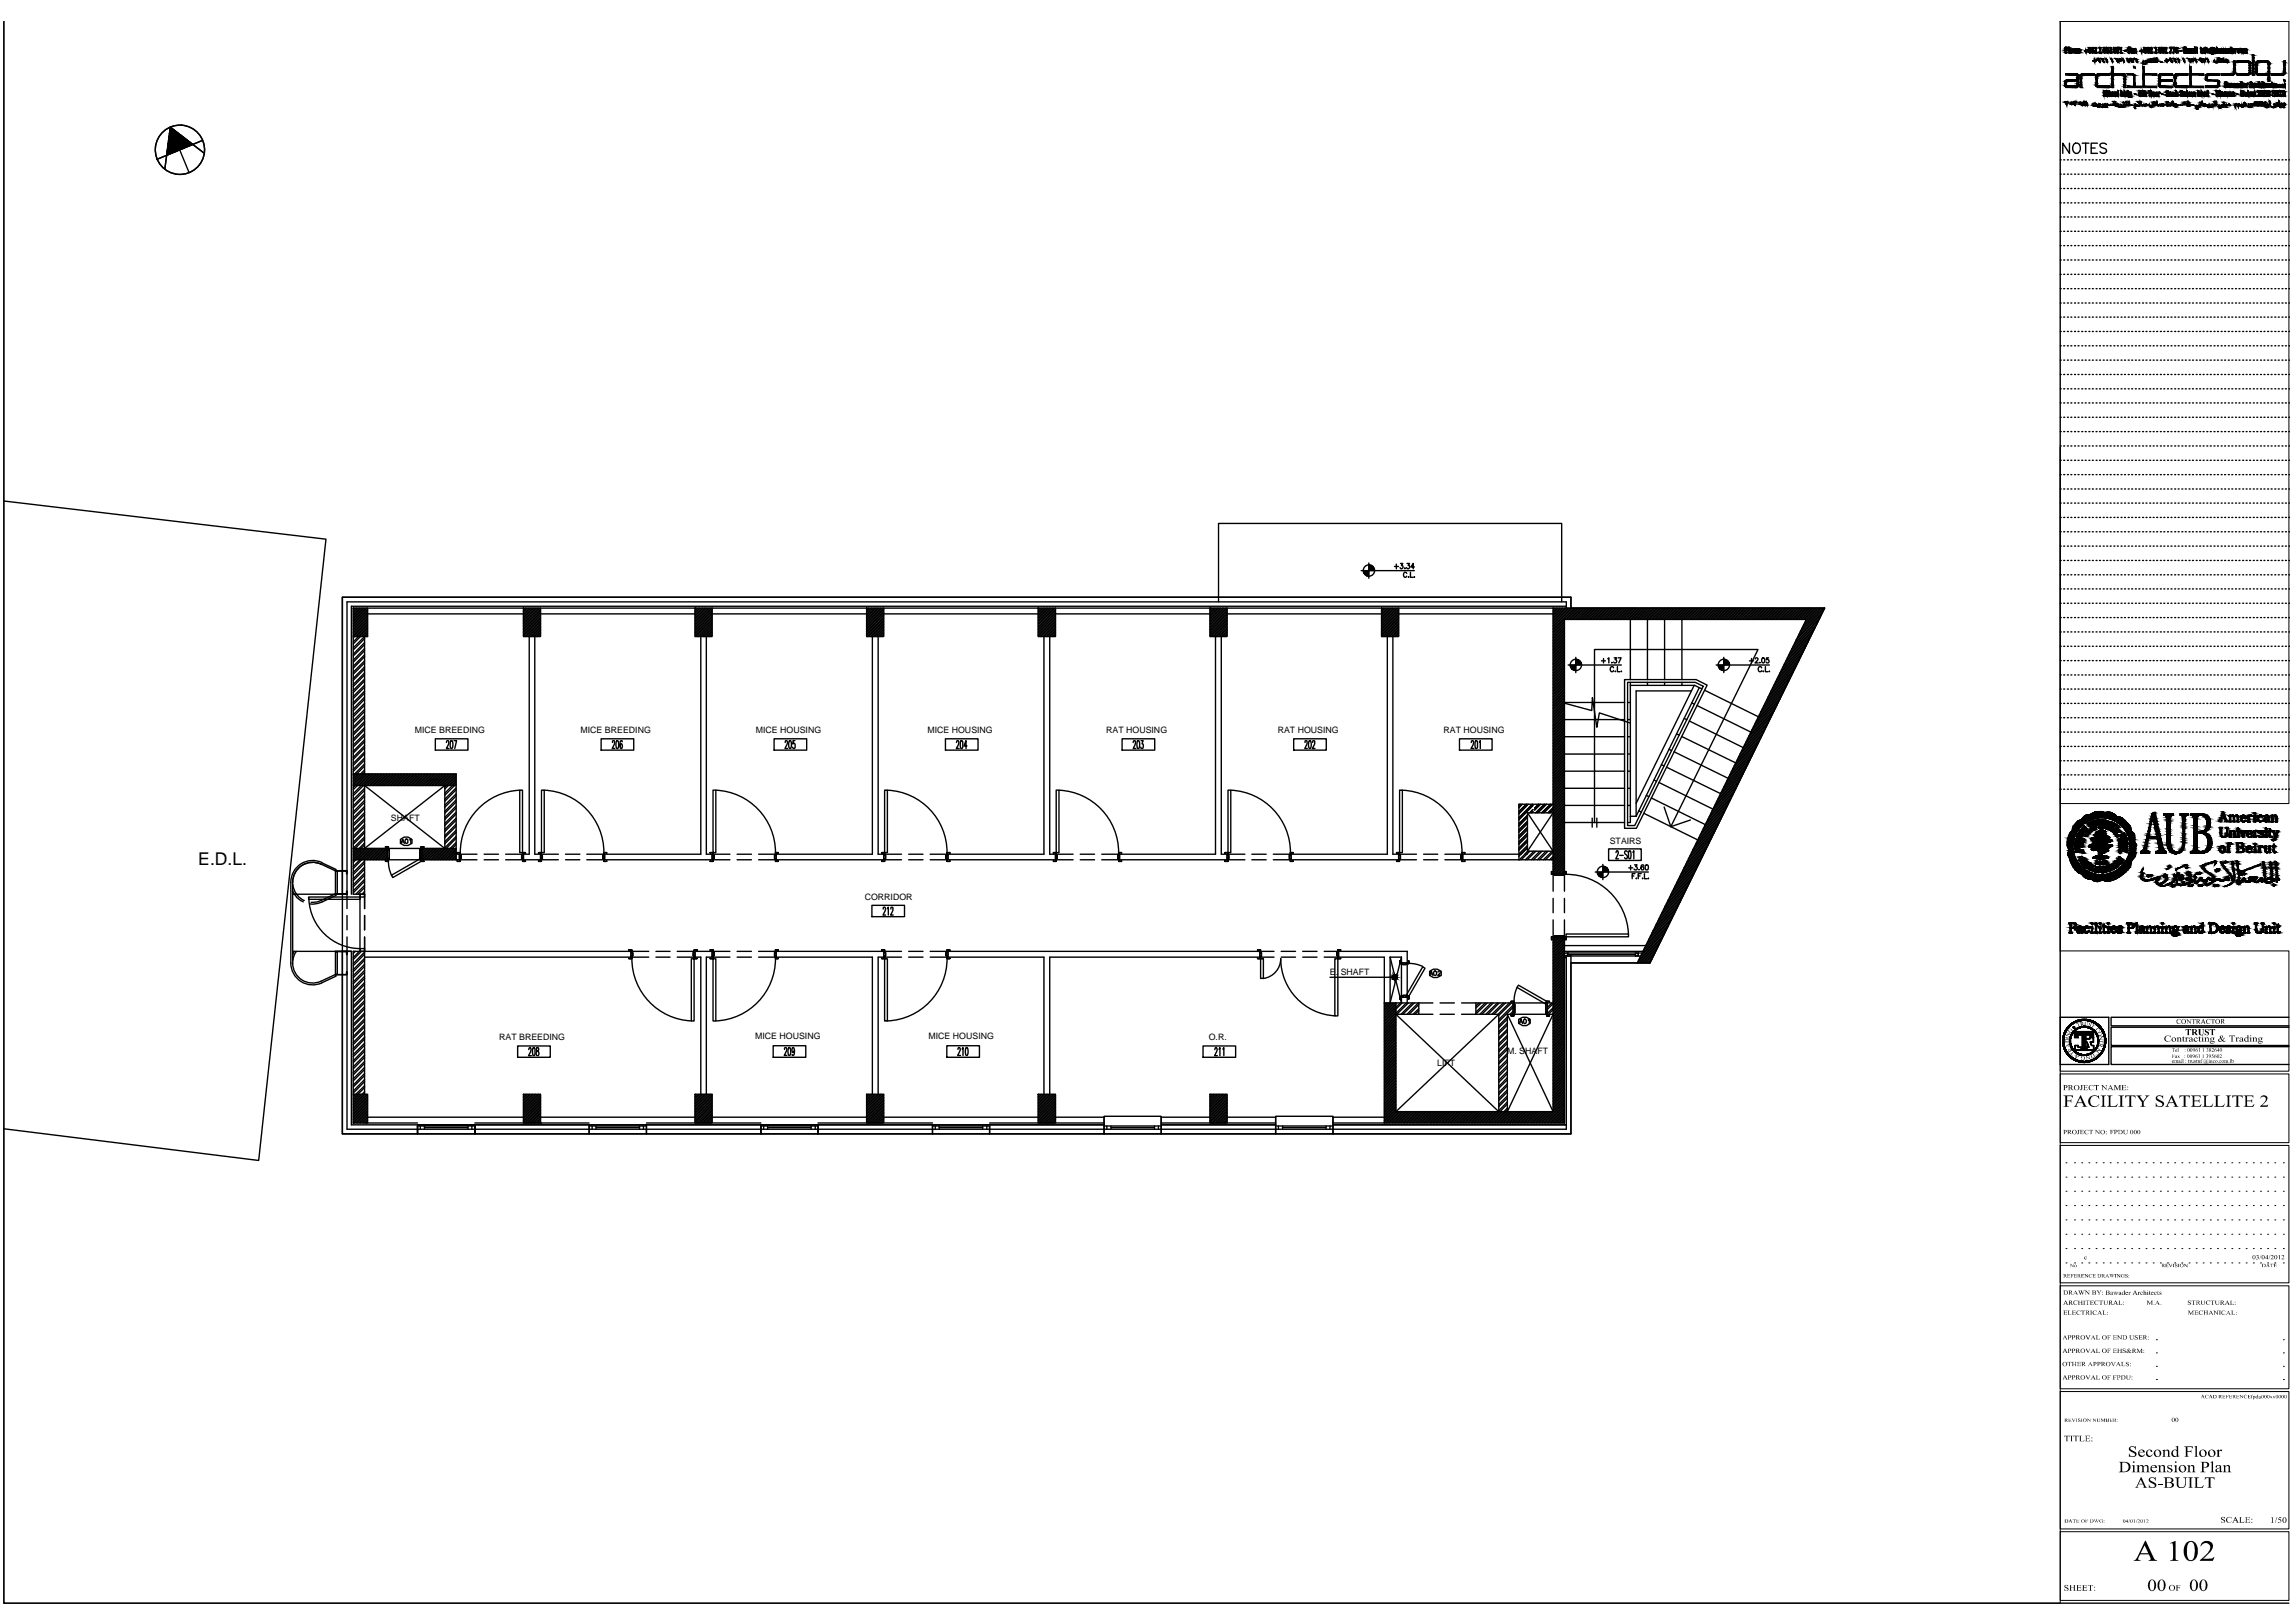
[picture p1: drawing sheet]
<svg xmlns="http://www.w3.org/2000/svg" width="420mm" height="297mm" viewBox="0 0 420 297" stroke-linecap="round" stroke-linejoin="round" font-family="sans-serif">
<defs><g id="words">
<text font-size="3.2" x="36.3" y="158.2">E.D.L.</text>
<g font-size="1.6">
<text x="75.9" y="134.1">MICE BREEDING</text>
<text x="106.3" y="134.1">MICE BREEDING</text>
<text x="138.4" y="134.1">MICE HOUSING</text>
<text x="169.8" y="134.1">MICE HOUSING</text>
<text x="202.5" y="134.1">RAT HOUSING</text>
<text x="233.9" y="134.1">RAT HOUSING</text>
<text x="264.3" y="134.1">RAT HOUSING</text>
<text x="71.6" y="150.2">SHAFT</text>
<text x="294.7" y="154.6">STAIRS</text>
<text x="158.3" y="164.6">CORRIDOR</text>
<text x="243.5" y="178.5">E. SHAFT</text>
<text x="91.4" y="190.3">RAT BREEDING</text>
<text x="138.2" y="190.2">MICE HOUSING</text>
<text x="170" y="190.2">MICE HOUSING</text>
<text x="221.3" y="190.3">O.R.</text>
<text x="263.1" y="195.1">LIFT</text>
<text x="275.9" y="192.9">M. SHAFT</text>
</g>
</g></defs>
<!-- layer: A-DOOR-METL -->
<g fill="none" stroke="#000" stroke-width=".25">
<path d="M70.6 155h.5v.5h.2v1.6h-.2v.5h-.5v-.1v.1h.5v-.5h.2v-1.6h-.2v-.5h-.5v.1zM70.9 155.3v2.1M71.1 157.6l.1 1.1 .5 1.5M77.1 155h.5v.1v-.1h-.5v.5h-.2v1.6h.2v.5h.5v-.1v.1h-.5v-.5h-.2v-1.6h.2zM77.2 155.3v2.1M83.7 156v.2v-.2h.5v.5h.2l-.2 1.1h-.5v-.1v.1h.5l.2-1.1h-.2v-.5zM84.1 156.3v1.1M95.2 144.6h.5v11.4h-.5zM95.2 144.6a11.4 11.4 0 0 0-10.9 11.4M95.7 156h.5v.2v-.2h-.5v.5h-.2l.2 1.1h.5v-.1v.1h-.5v-.5h-.2zM95.8 156.3v1.1M98.6 156h.5v.5h.2l-.2 1.1h-.5v-.1v.1h.5v-.5h.2l-.2-1.1h-.5v.2z"/>
<path d="M99 156.3v1.1M99.1 144.6h.5v11.4h-.5zM99.7 144.6a11.4 11.4 0 0 1 10.9 11.4M110.5 156h.6v.2v-.2h-.5v.5h-.2l.2 1.1h.5v-.1v.1h-.6v-.5h-.2zM110.7 156.3v1.1M130 156h.5v.5h.2l-.2 1.1h-.5v-.1v.1h.5v-.5h.2l-.2-1.1h-.5v.2zM130.4 156.3v1.1M130.5 144.6h.5v11.4h-.5zM131.1 144.6a11.4 11.4 0 0 1 10.9 11.4M142 156h.5v.2v-.2h-.5l-.2 1.1h.2v.5h.5v-.1v.1h-.5v-.5h-.2zM142.1 156.3v1.1M161.4 156v.2v-.2h.6v.5h.1l-.1 1.1h-.6v-.1v.1h.6l.1-1.1h-.1v-.5z"/>
<path d="M161.8 156.3v1.1M162 144.6h.5v11.4h-.5zM162.5 144.6a11.4 11.4 0 0 1 10.9 11.4M173.4 156h.5v.2v-.2h-.5l-.2 1.1h.2v.5h.5v-.1v.1h-.5v-.5h-.2zM173.6 156.3v1.1M192.9 156v.2v-.2h.5v.5h.1l-.1 1.1h-.5v-.1v.1h.5l.1-1.1h-.1v-.5zM193.2 156.3v1.1M193.4 144.6h.5v11.4h-.5zM193.9 144.6a11.4 11.4 0 0 1 10.9 11.4M204.8 156h.5v.2v-.2h-.5v.5h-.2l.2 1.1h.5v-.1v.1h-.5v-.5h-.2zM205 156.3v1.1M224.3 156v.2v-.2h.5v.5h.1l-.1 1.1h-.5v-.1v.1h.5v-.5h.1l-.1-1.1z"/>
<path d="M224.6 156.3v1.1M224.8 144.6h.5v11.4h-.5zM225.4 144.6a11.4 11.4 0 0 1 10.8 11.4M236.2 156h.6v.2l-.1-.2h-.5v.5h-.1l.1 1.1h.5v-.1l.1 .1h-.6v-.5h-.2zM236.4 156.3v1.1M255.7 156h.5v.5h.2l-.2 1.1h-.5v-.1v.1h.5v-.5h.2l-.2-1.1h-.5v.2zM256.1 156.3v1.1M256.2 144.6h.5v11.4h-.5zM256.8 144.6a11.4 11.4 0 0 1 10.9 11.4M267.6 156h.6v.2v-.2h-.5v.5h-.2l.2 1.1h.5v-.1v.1h-.6v-.5h-.2zM267.8 156.3v1.1M284 159.5h.2h-.2v.5h.6v.2h1.6v-.2h.5v-.5h-.1h.1v.5h-.5v.2h-1.6v-.2h-.6z"/>
<path d="M284.3 159.9h2.1M71.7 160.2l5.1-3 .3 .4-5.2 3zM115.1 173.8h.6v.5h.2v.7h-.2v.5h-.6v-.2l.5 .1v-.5h.2l-.2-1h-.5zM115.5 174.1v1.1M115.7 175.4a11.4 11.4 0 0 0 10.9 11.4M126.6 175.5h.5v11.4h-.5zM127.1 173.8h.5v.1h-.5v.5h-.2l.2 1 .5-.1v.2h-.5v-.5h-.2v-.7h.2zM127.2 174.1v1.1M130 173.8h.5v.5h.2v.7h-.2v.5h-.5v-.2l.5 .1v-.5h.2l-.2-1h-.5zM130.4 174.1v1.1M130.5 175.5h.5v11.4h-.5zM142 173.8h.5v.1h-.5l-.2 1h.2v.5l.5-.1v.2h-.5v-.5h-.2v-.7h.2z"/>
<path d="M142 175.4a11.4 11.4 0 0 1-10.9 11.4M142.1 174.1v1.1M161.4 173.8h.6v.5h.1v.7h-.1v.5h-.6v-.2l.6 .1 .1-1h-.1v-.5h-.6zM161.8 174.1v1.1M162 175.5h.5v11.4h-.5zM173.4 175.4a11.4 11.4 0 0 1-10.9 11.4M173.4 173.8h.5v.1h-.5v.5h-.2l.2 1 .5-.1v.2h-.5v-.5h-.2v-.7h.2zM173.6 174.1v1.1M230.2 173.8h.6v.5h.2v.7h-.2v.5h-.6v-.2l.5 .1v-.5h.2l-.2-1h-.5zM230.6 174.1v1.1M230.8 175.5h.5v3.6h-.5zM231.3 179.1a3.7 3.7 0 0 0 3.2-3.6 10.5 10.5 0 0 0 9.9 10.4"/>
<path d="M244.4 175.5h.5v10.4h-.5zM244.9 173.8h.5v.1h-.5l-.1 1h.1v.5l.5-.1v.2h-.5v-.5h-.1v-.7h.1zM245.1 174.1v1.1M256.3 175.9h.1h-.1v.5h.5v.1l1.1-.1v-.5h-.1h.1v.5l-1.1 .1v-.1h-.5zM256.6 176.2h1M257.9 176.3l1.6 .2 1 .4M260.5 177l.4 .2-3 5.1-.4-.2zM284 171.5v.5h.2h-.2v-.5h.6v-.2h1.6v.2h.5v.5h-.1h.1v-.5h-.5v-.2h-1.6v.2zM284.3 171.6h2.1M286.7 170.9h11.4v.6h-11.4zM286.7 160a11.4 11.4 0 0 1 11.4 10.9M256.3 182.3h.5v-.1l1.1 .1v.6h-.1l.1-.1v-.4h-.5v-.2l-1.1 .2v.4l.1 .1h-.1z"/>
<path d="M256.6 182.5h1M276.6 183.3v.1v-.1h.6v.5h.1v1.6h-.1v.5h-.6v-.1v.1h.5v-.5h.2v-1.6h-.2v-.5zM277 183.6v2M277.7 180.7l-.4 1.5-.1 1M278 180.3l5.2 3-.3 .4-5.2-3zM283.2 183.3h.5v.1v-.1h-.5v.5h-.2v1.6h.2v.5h.5v-.1v.1h-.5v-.5h-.2v-1.6h.2zM283.3 183.6v2"/>
</g>
<!-- layer: A-WALL-CMU-HACH -->
<g fill="none" stroke="#000" stroke-width=".25">
<path d="M64.7 111.3h.1M64.9 116.5l-.2 .3M65 111.3l-.3 .3M65.3 111.3l-.6 .6M65.6 111.3l-.9 .9M65.6 116.5l-.9 1M65.9 111.3l-1.2 1.2M66 116.5l-1.3 1.4M66.1 111.3l-1.4 1.4M66.4 111.3l-1.7 1.7M66.7 111.3l-2 2M66.7 116.5l-2 2.1"/>
<path d="M66.7 117.6l-2 2.1M66.7 118.7l-2 2.1M66.7 119.8l-2 2.1M66.7 116.9l-2 2.1M66.7 118l-2 2.1M66.7 119.1l-2 2.1M67 111.3l-2.3 2.3M67.2 111.3l-2.5 2.5M67.3 116.5h.1M67.3 111.5l-2.6 2.6M67.3 111.8l-2.6 2.6M67.3 112.1l-2.6 2.6"/>
<path d="M67.3 112.4l-2.6 2.6M67.3 112.6l-2.6 2.6M67.3 112.9l-2.6 2.6M67.3 113.2l-2.6 2.6M67.3 113.5l-2.6 2.6M67.3 113.7l-2.6 2.6M67.3 114l-2.5 2.5M67.3 114.3l-2.2 2.2M67.3 114.6l-2 1.9M67.3 114.9l-1.7 1.6M67.3 115.1l-1.4 1.4M67.3 115.4l-1.1 1.1"/>
<path d="M67.3 115.7l-.9 .8M67.3 116l-.6 .5M67.3 116.2l-.3 .3M95.9 111.3h-.1M96.2 111.3l-.4 .3M96.4 111.3l-.6 .6M96.7 111.3l-.9 .9M97 111.3l-1.2 1.2M97.3 111.3l-1.5 1.4M97.6 111.3l-1.8 1.7M97.8 111.3l-2 2M98.1 111.3l-2.3 2.3"/>
<path d="M98.4 111.3l-2.6 2.5M98.7 111.3l-2.9 2.8M98.9 111.3l-3.1 3.1M99 111.5l-3.2 3.2M99 111.8l-3.2 3.2M99 112.1l-3.2 3.1M99 112.4l-3.2 3.1M99 112.6l-3.2 3.2M99 112.9l-3.2 3.2M99 113.2l-3.2 3.1M99 113.5l-3.1 3M99 113.7l-2.8 2.8"/>
<path d="M99 114l-2.5 2.5M99 114.3l-2.2 2.2M99 114.6l-1.9 1.9M99 114.9l-1.7 1.6M99 115.1l-1.4 1.4M99 115.4l-1.1 1.1M99 115.7l-.8 .8M99 116l-.6 .5M99 116.2l-.3 .3M127.3 111.3h-.1M127.6 111.3l-.4 .3M127.9 111.3l-.7 .6"/>
<path d="M128.1 111.3l-.9 .9M128.4 111.3l-1.2 1.2M128.7 111.3l-1.5 1.4M129 111.3l-1.8 1.7M129.2 111.3l-2 2M129.5 111.3l-2.3 2.3M129.8 111.3l-2.6 2.5M130.1 111.3l-2.9 2.8M130.4 113.2l-3.2 3.1M130.4 114.3l-2.2 2.2M130.4 111.3l-3.2 3.1M130.4 111.5l-3.2 3.2"/>
<path d="M130.4 111.8l-3.2 3.2M130.4 112.1l-3.2 3.1M130.4 112.4l-3.2 3.1M130.4 112.6l-3.2 3.2M130.4 112.9l-3.2 3.2M130.4 113.5l-3.1 3M130.4 113.7l-2.8 2.8M130.4 114l-2.5 2.5M130.4 114.6l-1.9 1.9M130.4 114.9l-1.7 1.6M130.4 115.1l-1.4 1.4M130.4 115.4l-1.1 1.1"/>
<path d="M130.4 115.7l-.8 .8M130.4 116l-.5 .5M130.4 116.2l-.3 .3M158.7 111.3h.1M159 111.3l-.3 .3M159.3 111.3l-.6 .6M159.5 111.3l-.8 .9M159.8 111.3l-1.1 1.2M160.1 111.3l-1.4 1.4M160.4 111.3l-1.7 1.7M160.7 111.3l-2 2M160.9 111.3l-2.2 2.3"/>
<path d="M161.2 111.3l-2.5 2.5M161.5 111.3l-2.8 2.8M161.8 111.3l-3.1 3.1M161.8 111.5l-3.1 3.2M161.8 111.8l-3.1 3.2M161.8 112.1l-3.1 3.1M161.8 112.4l-3.1 3.1M161.8 112.6l-3.1 3.2M161.8 112.9l-3.1 3.2M161.8 113.2l-3.1 3.1M161.8 113.5l-3 3M161.8 113.7l-2.8 2.8"/>
<path d="M161.8 114l-2.5 2.5M161.8 114.3l-2.2 2.2M161.8 114.6l-1.9 1.9M161.8 114.9l-1.7 1.6M161.8 115.1l-1.4 1.4M161.8 115.4l-1.1 1.1M161.8 115.7l-.8 .8M161.8 116l-.5 .5M161.8 116.2l-.3 .3M190.1 111.3h.1M190.4 111.3l-.3 .3M190.7 111.3l-.6 .6"/>
<path d="M191 111.3l-.9 .9M191.2 111.3l-1.1 1.2M191.5 111.3l-1.4 1.4M191.8 111.3l-1.7 1.7M192.1 111.3l-2 2M192.3 111.3l-2.2 2.3M192.6 111.3l-2.5 2.5M192.9 111.3l-2.8 2.8M193.2 111.3l-3.1 3.1M193.2 111.5l-3.1 3.2M193.2 111.8l-3.1 3.2M193.2 112.1l-3.1 3.1"/>
<path d="M193.2 112.4l-3.1 3.1M193.2 112.6l-3.1 3.2M193.2 112.9l-3.1 3.2M193.2 113.2l-3.1 3.1M193.2 113.5l-3 3M193.2 113.7l-2.8 2.8M193.2 114l-2.5 2.5M193.2 114.3l-2.2 2.2M193.2 114.6l-1.9 1.9M193.2 114.9l-1.6 1.6M193.2 115.1l-1.4 1.4M193.2 115.4l-1.1 1.1"/>
<path d="M193.2 115.7l-.8 .8M193.2 116l-.5 .5M193.2 116.2l-.3 .3M221.6 111.3h-.1M221.9 111.3l-.4 .3M222.1 111.3l-.6 .6M222.4 111.3l-.9 .9M222.7 111.3l-1.2 1.2M223 111.3l-1.5 1.4M223.2 111.3l-1.7 1.7M223.5 111.3l-2 2M223.8 111.3l-2.3 2.3"/>
<path d="M224.1 111.3l-2.6 2.5M224.4 111.3l-2.9 2.8M224.6 111.3l-3.1 3.1M224.6 111.5l-3.1 3.2M224.6 111.8l-3.1 3.2M224.6 112.1l-3.1 3.1M224.6 112.4l-3.1 3.1M224.6 112.6l-3.1 3.2M224.6 112.9l-3.1 3.2M224.6 113.2l-3.1 3.1M224.6 113.5l-3 3M224.6 113.7l-2.7 2.8"/>
<path d="M224.6 114l-2.4 2.5M224.6 114.3l-2.2 2.2M224.6 114.6l-1.9 1.9M224.6 114.9l-1.6 1.6M224.6 115.1l-1.3 1.4M224.6 115.4l-1.1 1.1M224.6 115.7l-.8 .8M224.6 116l-.5 .5M224.6 116.2l-.2 .3M253 111.3h-.1M253.3 111.3l-.4 .3M253.5 111.3l-.6 .6"/>
<path d="M253.8 111.3l-.9 .9M254.1 111.3l-1.2 1.2M254.4 111.3l-1.5 1.4M254.7 111.3l-1.8 1.7M254.9 111.3l-2 2M255.2 111.3l-2.3 2.3M255.5 111.3l-2.6 2.5M255.8 111.3l-2.9 2.8M256 111.3l-3.1 3.1M256.1 111.5l-3.2 3.2M256.1 111.8l-3.2 3.2M256.1 112.1l-3.2 3.1"/>
<path d="M256.1 112.4l-3.2 3.1M256.1 112.6l-3.2 3.2M256.1 112.9l-3.2 3.2M256.1 113.2l-3.2 3.1M256.1 113.5l-3.1 3M256.1 113.7l-2.8 2.8M256.1 114l-2.5 2.5M256.1 114.3l-2.2 2.2M256.1 114.6l-2 1.9M256.1 114.9l-1.7 1.6M256.1 115.1l-1.4 1.4M256.1 115.4l-1.1 1.1"/>
<path d="M256.1 115.7l-.8 .8M256.1 116l-.6 .5M256.1 116.2l-.3 .3M284.5 111.3l-.2 .1M284.7 111.3l-.4 .4M285 111.3l-.7 .7M285.3 111.3l-1 .9M285.6 111.3l-1.3 1.2M285.8 111.3l-1.5 1.5M286.1 111.3l-1.8 1.8M286.4 111.3l-2.1 2M286.4 113.5l-2.1 2.1"/>
<path d="M286.4 113.7l-2.1 2.1M286.4 114l-2.1 2.1M286.4 114.3l-2.1 2.1M286.4 114.6l-2.1 2.1M286.4 114.9l-2.1 2.1M286.4 115.1l-2.1 2.1M286.4 115.4l-2.1 2.1M286.4 115.7l-2.1 2.1M286.4 116l-2.1 2.1M286.4 116.2l-2.1 2.1M286.4 116.5l-2.1 2.1M286.4 116.8l-2.1 2.1"/>
<path d="M286.4 117.1l-2.1 2.1M286.4 117.3l-2.1 2.2M286.4 117.6l-2.1 2.1M286.4 117.9l-2.1 2.1M286.4 118.2l-2.1 2.1M286.4 118.4l-2.1 2.2M286.4 118.7l-2.1 2.1M286.4 119l-2.1 2.1M286.4 119.3l-2.1 2.1M286.4 119.6l-2.1 2.1M286.4 119.8l-2.1 2.2M286.7 111.3l-2.4 2.3"/>
<path d="M287 111.3l-2.7 2.6M287.2 111.3l-2.9 2.9M287.5 111.3l-3.2 3.2M287.8 111.3l-3.5 3.4M288.1 111.3l-3.8 3.7M288.4 111.3l-4.1 4M288.6 111.3l-2.1 2.1M288.9 111.3l-2.1 2.1M289.2 111.3l-2.1 2.1M289.5 111.3l-2.2 2.1M289.7 111.3l-2.1 2.1M290 111.3l-2.1 2.1"/>
<path d="M290.3 111.3l-2.1 2.1M290.6 111.3l-2.1 2.1M290.9 111.3l-2.2 2.1M291.1 111.3l-2.1 2.1M291.4 111.3l-2.1 2.1M291.7 111.3l-2.1 2.1M292 111.3l-2.2 2.1M292.2 111.3l-2.1 2.1M292.5 111.3l-2.1 2.1M292.8 111.3l-2.1 2.1M293.1 111.3l-2.1 2.1M293.4 111.3l-2.2 2.1"/>
<path d="M293.6 111.3l-2.1 2.1M293.9 111.3l-2.1 2.1M294.2 111.3l-2.1 2.1M294.5 111.3l-2.2 2.1M294.7 111.3l-2.1 2.1M295 111.3l-2.1 2.1M295.3 111.3l-2.1 2.1M295.6 111.3l-2.1 2.1M295.9 111.3l-2.2 2.1M296.1 111.3l-2.1 2.1M296.4 111.3l-2.1 2.1M296.7 111.3l-2.1 2.1"/>
<path d="M297 111.3l-2.2 2.1M297.2 111.3l-2.1 2.1M297.5 111.3l-2.1 2.1M297.8 111.3l-2.1 2.1M298.1 111.3l-2.1 2.1M298.4 111.3l-2.2 2.1M298.6 111.3l-2.1 2.1M298.9 111.3l-2.1 2.1M299.2 111.3l-2.1 2.1M299.5 111.3l-2.2 2.1M299.7 111.3l-2.1 2.1M300 111.3l-2.1 2.1"/>
<path d="M300.3 111.3l-2.1 2.1M300.6 111.3l-2.1 2.1M300.8 111.3l-2.1 2.1M301.1 111.3l-2.1 2.1M301.4 111.3l-2.1 2.1M301.7 111.3l-2.1 2.1M301.9 111.3l-2.1 2.1M302.2 111.3l-2.1 2.1M302.5 111.3l-2.1 2.1M302.8 111.3l-2.1 2.1M303.1 111.3l-2.1 2.1M303.3 111.3l-2.1 2.1"/>
<path d="M303.6 111.3l-2.1 2.1M303.9 111.3l-2.1 2.1M304.2 111.3l-2.1 2.1M304.4 111.3l-2 2.1M304.7 111.3l-2.1 2.1M305 111.3l-2.1 2.1M305.3 111.3l-2.1 2.1M305.5 111.3l-2 2.1M305.8 111.3l-2.1 2.1M306.1 111.3l-2.1 2.1M306.4 111.3l-2.1 2.1M306.6 111.3l-2 2.1"/>
<path d="M306.9 111.3l-2 2.1M307.2 111.3l-2.1 2.1M307.5 111.3l-2.1 2.1M307.8 111.3l-2.1 2.1M308 111.3l-2 2.1M308.3 111.3l-2.1 2.1M308.6 111.3l-2.1 2.1M308.9 111.3l-2.1 2.1M309.2 111.3l-2.1 2.1M309.4 111.3l-2 2.1M309.7 111.3l-2.1 2.1M310 111.3l-2.1 2.1"/>
<path d="M310.3 111.3l-2.1 2.1M310.5 111.3l-2 2.1M310.8 111.3l-2.1 2.1M311.1 111.3l-2.1 2.1M311.4 111.3l-2.1 2.1M311.7 111.3l-2.1 2.1M311.9 111.3l-2 2.1M312.2 111.3l-2.1 2.1M312.5 111.3l-2.1 2.1M312.8 111.3l-2.1 2.1M313 111.3l-2 2.1M313.3 111.3l-2.1 2.1"/>
<path d="M313.6 111.3l-2.1 2.1M313.9 111.3l-2.1 2.1M314.2 111.3l-2.1 2.1M314.4 111.3l-2 2.1M314.7 111.3l-2.1 2.1M315 111.3l-2.1 2.1M315.3 111.3l-2.1 2.1M315.5 111.3l-2 2.1M315.8 111.3l-2.1 2.1M316.1 111.3l-2.1 2.1M316.4 111.3l-2.1 2.1M316.7 111.3l-2.1 2.1"/>
<path d="M316.9 111.3l-2 2.1M317.2 111.3l-2.1 2.1M317.5 111.3l-2.1 2.1M317.8 111.3l-2.1 2.1M318 111.3l-2 2.1M318.3 111.3l-2 2.1M318.6 111.3l-2.1 2.1M318.9 111.3l-2.1 2.1M319.2 111.3l-2.1 2.1M319.4 111.3l-2 2.1M319.7 111.3l-2.1 2.1M320 111.3l-2.1 2.1"/>
<path d="M320.3 111.3l-2.1 2.1M320.5 111.3l-2 2.1M320.8 111.3l-2 2.1M321.1 111.3l-2.1 2.1M321.4 111.3l-2.1 2.1M321.7 111.3l-2.1 2.1M321.9 111.3l-2 2.1M322.2 111.3l-2.1 2.1M322.5 111.3l-2.1 2.1M322.8 111.3l-2.1 2.1M323.1 111.3l-2.1 2.1M323.3 111.3l-2 2.1"/>
<path d="M323.6 111.3l-2.1 2.1M323.9 111.3l-2.1 2.1M324.2 111.3l-2.1 2.1M324.4 111.3l-2 2.1M324.7 111.3l-2.1 2.1M325 111.3l-2.1 2.1M325.3 111.3l-2.1 2.1M325.6 111.3l-2.1 2.1M325.8 111.3l-2 2.1M326.1 111.3l-2.1 2.1M326.4 111.3l-2.1 2.1M326.7 111.3l-2.1 2.1"/>
<path d="M326.9 111.3l-2 2.1M327.2 111.3l-2.1 2.1M327.5 111.3l-2.1 2.1M327.8 111.3l-2.1 2.1M328.1 111.3l-2.1 2.1M328.3 111.3l-2.1 2.1M328.6 111.3l-2.1 2.1M328.9 111.3l-2.1 2.1M329.2 111.3l-2.1 2.1M329.4 111.3l-2.1 2.1M329.7 111.3l-2.1 2.1M329.9 119.7l-4.6 4.6"/>
<path d="M330 111.3l-2.1 2.1M330.2 119.2l-4.6 4.6M330.3 111.3l-2.1 2.1M330.4 118.6l-4.6 4.6M330.6 111.3l-2.1 2.1M330.7 118.1l-4.6 4.6M330.8 111.3l-2.1 2.1M331 117.5l-4.6 4.6M331.1 111.3l-2.1 2.1M331.2 117l-4.6 4.6M331.4 111.3l-2.1 2.1M331.5 116.4l-4.6 4.6"/>
<path d="M331.7 111.3l-2.1 2.1M331.8 115.9l-4.6 4.6M331.9 111.3l-2.1 2.1M332 115.3l-4.6 4.6M332.2 111.3l-2.1 2.1M332.3 114.8l-4.6 4.6M332.5 111.3l-2.1 2.1M332.6 114.3l-4.6 4.5M332.8 111.3l-2.1 2.1M332.9 113.7l-4.6 4.6M333.1 111.3l-2.7 2.6M333.1 113.2l-4.6 4.5"/>
<path d="M333.3 111.3l-3.2 3.2M333.4 112.6l-4.6 4.6M333.6 111.3l-3.7 3.7M333.7 112.1l-4.6 4.6M333.9 111.3l-4.3 4.3M334 111.5l-4.7 4.6M66.7 120.9l-2 2.1M66.7 122l-2 2.2M66.7 123.1l-2 2.2M66.7 124.3l-2 2.1M66.7 125.4l-2 2.1M66.7 126.5l-2 2.1"/>
<path d="M66.7 127.6l-2 2.1M66.7 128.7l-2 2.1M66.7 129.8l-2 2.1M66.7 130.9l-2 2.2M66.7 132l-2 2.2M66.7 133.2l-2 2.1M66.7 134.3l-2 2.1M66.7 135.4l-2 2.1M66.7 136.5l-2 2.1M66.7 137.6l-2 2.1M66.7 138.7l-2 2.1M66.7 139.8l-2 2.1"/>
<path d="M66.7 120.2l-2 2.1M66.7 121.3l-2 2.1M66.7 122.4l-2 2.1M66.7 123.5l-2 2.1M66.7 124.6l-2 2.1M66.7 125.8l-2 2M66.7 126.9l-2 2M66.7 128l-2 2.1M66.7 129.1l-2 2.1M66.7 130.2l-2 2.1M66.7 131.3l-2 2.1M66.7 132.4l-2 2.1"/>
<path d="M66.7 133.5l-2 2.1M66.7 134.7l-2 2M66.7 135.8l-2 2M66.7 136.9l-2 2.1M66.7 138l-2 2.1M66.7 139.1l-2 2.1M286.4 120.1l-2.1 2.1M286.4 120.4l-2.1 2.1M286.4 120.7l-2.1 2.1M286.4 120.9l-2.1 2.2M286.4 121.2l-2.1 2.2M286.4 121.5l-2.1 2.1"/>
<path d="M286.4 121.8l-2.1 2.1M286.4 122.1l-2.1 2.1M286.4 122.3l-2.1 2.2M286.4 122.6l-2.1 2.1M286.4 122.9l-2.1 2.1M286.4 123.2l-2.1 2.1M286.4 123.5l-2.1 2.1M286.4 123.7l-2.1 2.2M286.4 124l-2.1 2.1M286.4 124.3l-2.1 2.1M286.4 124.6l-2.1 2.1M286.4 124.8l-2.1 2.2"/>
<path d="M286.4 125.1l-2.1 2.1M286.4 125.4l-2.1 2.1M286.4 125.7l-2.1 2.1M286.4 126l-2.1 2.1M286.4 126.2l-2.1 2.2M286.4 126.5l-2.1 2.1M286.4 126.8l-2.1 2.1M286.4 127.1l-2.1 2.1M286.4 127.3l-2.1 2.2M286.4 127.6l-2.1 2.1M286.4 127.9l-2.1 2.1M286.4 128.2l-2.1 2.1"/>
<path d="M286.4 128.5l-2.1 2.1M286.4 128.7l-2.1 2.2M286.4 129l-2.1 2.1M286.4 129.3l-2.1 2.1M286.4 129.6l-2.1 2.1M286.4 129.8l-2.1 2.2M286.4 130.1l-2.1 2.1M286.4 130.4l-2.1 2.1M286.4 130.7l-2.1 2.1M286.4 131l-2.1 2.1M286.4 131.2l-2.1 2.2M286.4 131.5l-2.1 2.1"/>
<path d="M286.4 131.8l-2.1 2.1M286.4 132.1l-2.1 2.1M286.4 132.3l-2.1 2.2M286.4 132.6l-2.1 2.1M286.4 132.9l-2.1 2.1M286.4 133.2l-2.1 2.1M286.4 133.5l-2.1 2.1M286.4 133.7l-2.1 2.1M286.4 134l-2.1 2.1M286.4 134.3l-2.1 2.1M286.4 134.6l-2.1 2.1M286.4 134.8l-2.1 2.1"/>
<path d="M286.4 135.1l-2.1 2.1M286.4 135.4l-2.1 2.1M286.4 135.7l-2.1 2.1M286.4 136l-2.1 2M286.4 136.2l-2.1 2.1M286.4 136.5l-2.1 2.1M286.4 136.8l-2.1 2.1M286.4 137.1l-2.1 2M286.4 137.3l-2.1 2.1M286.4 137.6l-2.1 2.1M286.4 137.9l-2.1 2.1M286.4 138.2l-2.1 2.1"/>
<path d="M286.4 138.5l-2.1 2M286.4 138.7l-2.1 2.1M286.4 139l-2.1 2.1M286.4 139.3l-2.1 2.1M286.4 139.6l-2.1 2M286.4 139.9l-2.1 2M319.9 140l-4.6 4.6M320.2 139.4l-4.6 4.6M320.4 138.9l-4.5 4.6M320.7 138.3l-4.6 4.6M321 137.8l-4.6 4.6M321.3 137.2l-4.6 4.6"/>
<path d="M321.5 136.7l-4.6 4.6M321.8 136.1l-4.6 4.6M322.1 135.6l-4.6 4.6M322.4 135l-4.7 4.7M322.6 134.5l-4.6 4.6M322.9 133.9l-4.6 4.7M323.2 133.4l-4.7 4.6M323.4 132.8l-4.6 4.7M323.7 132.3l-4.6 4.6M324 131.7l-4.7 4.7M324.2 131.2l-4.6 4.6M324.5 130.6l-4.6 4.7"/>
<path d="M324.8 130.1l-4.6 4.6M325.1 129.6l-4.7 4.6M325.3 129l-4.6 4.6M325.6 128.5l-4.6 4.6M325.9 127.9l-4.6 4.6M326.1 127.4l-4.6 4.6M326.4 126.8l-4.6 4.6M326.7 126.3l-4.6 4.6M326.9 125.7l-4.6 4.6M327.2 125.2l-4.6 4.6M327.5 124.6l-4.6 4.6M327.7 124.1l-4.5 4.6"/>
<path d="M328 123.5l-4.6 4.6M328.3 123l-4.6 4.6M328.5 122.5l-4.5 4.5M328.8 121.9l-4.6 4.6M329.1 121.4l-4.6 4.5M329.4 120.8l-4.6 4.6M329.6 120.3l-4.6 4.5M64.7 155.3h.1M64.7 141.6v.1M64.8 157.4l-.1 .1M65 155.3l-.3 .3M65.1 143.8l-.4 .3"/>
<path d="M65.1 157.4l-.4 .5M65.2 141.6l-.5 .6M65.2 155.3l-.5 .5M65.4 143.8l-.7 .7M65.5 141.6l-.8 .9M65.5 155.3l-.8 .8M65.8 141.6l-1.1 1.2M66.1 141.6l-1.4 1.4M66.2 143.8l-1.5 1.4M66.2 157.4l-1.5 1.6M66.3 155.3l-1.6 1.6M66.4 141.6l-1.7 1.7"/>
<path d="M66.5 143.8l-1.8 1.8M66.6 141.6l-1.9 2M66.6 155.3l-1.9 1.9M66.7 140.9l-.7 .7M66.7 144.3l-2 2M66.7 145.4l-2 2.1M66.7 146.5l-2 2.1M66.7 147.6l-2 2.1M66.7 148.7l-2 2.1M66.7 149.8l-2 2.1M66.7 150.9l-2 2.1M66.7 152.1l-2 2"/>
<path d="M66.7 153.2l-2 2M66.7 154.3l-2 2.1M66.7 157.6l-2 2.1M66.7 158.7l-2 2.1M66.7 159.8l-2 2.1M66.7 140.2l-1.4 1.4M66.7 141.3l-.3 .3M66.7 144.7l-2 2M66.7 145.8l-2 2M66.7 146.9l-2 2.1M66.7 148l-2 2.1M66.7 149.1l-2 2.1"/>
<path d="M66.7 150.2l-2 2.1M66.7 151.3l-2 2.1M66.7 152.4l-2 2.1M66.7 153.5l-1.7 1.8M66.7 154.6l-2 2.1M66.7 158l-2 2.1M66.7 159.1l-2 2.1M66.9 155.3l-2.1 2.1M66.9 141.6l-2.1 2.2M67.2 141.6l-2.1 2.2M67.2 155.3l-2.1 2.1M67.5 141.6l-2.2 2.2"/>
<path d="M67.5 155.3l-2.2 2.1M67.7 141.6l-2.1 2.2M67.7 155.3l-2.1 2.1M68 141.6l-2.1 2.2M68 155.3l-3.3 3.3M68.3 141.6l-2.1 2.2M68.3 155.3l-2.1 2.1M68.6 141.6l-2.1 2.2M68.6 155.3l-2.2 2.1M68.8 155.3l-2.1 2.1M68.9 141.6l-2.2 2.2M69.1 141.6l-2.1 2.2"/>
<path d="M69.1 155.3l-2.1 2.1M69.4 141.6l-2.1 2.2M69.4 155.3l-2.1 2.1M69.7 141.6l-2.1 2.2M69.7 155.3l-2.1 2.1M70 141.6l-2.2 2.2M70 155.3l-2.2 2.1M70.2 141.6l-2.1 2.2M70.2 155.3l-2.1 2.1M70.5 141.6l-2.1 2.2M70.5 155.3l-2.1 2.1M70.8 155.3l-2.1 2.1"/>
<path d="M70.8 141.6l-2.1 2.2M70.9 155.7l-1.7 1.7M70.9 156.8l-.6 .6M70.9 155.4l-2 2M70.9 156l-1.4 1.4M70.9 156.2l-1.1 1.2M70.9 156.5l-.8 .9M70.9 157.1l-.3 .3M70.9 157.3v.1M71.1 141.6l-2.1 2.2M71.4 141.6l-2.2 2.2M71.6 141.6l-2.1 2.2"/>
<path d="M71.9 141.6l-2.1 2.2M72.2 141.6l-2.1 2.2M72.5 141.6l-2.2 2.2M72.7 141.6l-2.1 2.2M73 141.6l-2.1 2.2M73.3 141.6l-2.1 2.2M73.6 141.6l-2.1 2.2M73.9 141.6l-2.2 2.2M74.1 141.6l-2.1 2.2M74.4 141.6l-2.1 2.2M74.7 141.6l-2.1 2.2M75 141.6l-2.2 2.2"/>
<path d="M75.2 141.6l-2.1 2.2M75.5 141.6l-2.1 2.2M75.8 141.6l-2.1 2.2M76.1 141.6l-2.1 2.2M76.4 141.6l-2.2 2.2M76.6 141.6l-2.1 2.2M76.9 141.6l-2.1 2.2M77.2 141.6l-2.1 2.2M77.5 141.6l-2.2 2.2M77.5 155.3l-.3 .2M77.7 155.3l-.5 .4M77.8 141.6l-2.2 2.2"/>
<path d="M78 141.6l-2.1 2.2M78 155.3l-.8 .7M78.3 155.3l-1.1 1M78.3 141.6l-2.1 2.2M78.6 141.6l-2.1 2.2M78.6 155.3l-1.4 1.3M78.9 141.6l-2.2 2.2M78.9 155.3l-1.7 1.6M79.1 141.6l-2.1 2.2M79.1 155.3l-1.9 1.8M79.4 141.6l-2.1 2.2M79.4 155.3l-2.1 2.1"/>
<path d="M79.7 141.6l-2.1 2.2M79.7 155.3l-2.1 2.1M80 141.6l-2.1 2.2M80 155.3l-2.2 2.1M80.2 155.3l-2.1 2.1M80.2 141.6l-2.1 2.2M80.5 141.6l-2.1 2.2M80.5 155.3l-2.1 2.1M80.8 155.3l-2.1 2.1M80.8 141.6l-2.1 2.2M81.1 141.6l-2.1 2.2M81.1 155.3l-2.1 2.1"/>
<path d="M81.4 141.6l-2.2 2.2M81.4 155.3l-2.2 2.1M81.6 141.6l-2.1 2.2M81.6 155.3l-2.1 2.1M81.9 141.6l-2.1 2.2M81.9 155.3l-2.1 2.1M82.1 143.8l-.7 .6M82.2 141.6l-2.1 2.2M82.2 155.3l-2.1 2.1M82.5 141.6l-2.1 2.2M82.7 155.3l-2.1 2.1M82.7 141.6l-2.1 2.2"/>
<path d="M82.8 143.8l-1.4 1.4M83 141.6l-2.1 2.2M83 155.3l-2.1 2.1M83.2 143.8l-1.8 1.7M83.3 141.6l-2.1 2.2M83.3 155.3l-2.1 2.1M83.5 141.7l-2 2.1M83.5 142l-2.1 2.1M83.5 142.2l-1.5 1.6M83.5 142.5l-1.2 1.3M83.5 144.2l-2.1 2.1M83.5 145.3l-2.1 2.1"/>
<path d="M83.5 146.4l-2.1 2.1M83.5 147.5l-2.1 2.1M83.5 148.6l-2.1 2.1M83.5 149.7l-2.1 2.1M83.5 150.8l-2.1 2.2M83.5 151.9l-2.1 2.2M83.5 153.1l-2.1 2.1M83.5 154.2l-3.2 3.2M83.5 144.5l-2.1 2.1M83.5 145.7l-2.1 2M83.5 146.8l-2.1 2M83.5 147.9l-2.1 2.1"/>
<path d="M83.5 149l-2.1 2.1M83.5 150.1l-2.1 2.1M83.5 151.2l-2.1 2.1M83.5 152.3l-2.1 2.1M83.5 153.4l-1.8 1.9M83.5 154.6l-.7 .7M83.5 142.8l-.9 1M83.5 143.1l-.6 .7M83.5 143.4l-.4 .4M83.5 143.6l-.1 .2M83.5 155.3l-2 2.1M83.5 155.6l-1.8 1.8"/>
<path d="M83.5 155.9l-1.5 1.5M83.5 156.1l-1.2 1.3M83.5 156.4l-.9 1M83.5 156.7l-.7 .7M83.5 157l-.4 .4M83.5 157.3l-.1 .1M278.3 147.2l-.2 .2M278.7 147.2l-.6 .6M279.4 147.2l-1.3 1.3M279.6 152.5l-1.5 1.6M279.6 149.2l-1.5 1.6M279.6 150.3l-1.5 1.6"/>
<path d="M279.6 151.4l-1.5 1.6M279.6 153.7l-1.5 1.5M279.6 154.8l-1.5 1.5M279.6 149.6l-1.5 1.6M279.6 150.7l-1.5 1.6M279.6 151.8l-1.5 1.6M279.6 152.9l-1.5 1.6M279.6 154l-1.5 1.6M279.6 155.2l-1.5 1.5M279.6 156.3h.1M279.7 155.8l-1.5 1.6M279.8 147.2l-1.7 1.7"/>
<path d="M280.1 155.8l-1.6 1.6M280.5 147.2l-2.4 2.5M280.7 148.2l-.6 .6M280.7 147.4l-2.6 2.6M280.7 148.5l-.3 .3M280.8 155.8l-1.5 1.6M281.2 155.8l-1.6 1.6M281.6 147.2l-.6 .7M281.9 155.8l-1.5 1.6M282 147.2l-1 1.1M282.3 155.8l-1.6 1.6M282.7 147.2l-1.5 1.6"/>
<path d="M283 155.8l-1.5 1.6M283.1 147.2l-1.6 1.6M283.4 155.8l-1.6 1.6M283.9 147.2l-1.6 1.6M284.2 155.8l-1.6 1.6M284.2 147.2l-1.6 1.6M284.3 147.8l-.9 1M284.3 156.7l-.6 .7M284.3 148.2l-.6 .6M284.3 156l-1.4 1.4M284.3 157.1l-.3 .3M286.4 140.1l-2.1 2.1"/>
<path d="M286.4 140.4l-2.1 2.1M286.4 140.7l-2.1 2.1M286.4 141l-2.1 2M286.4 141.2l-2.1 2.1M286.4 141.5l-2.1 2.1M286.4 141.8l-2.1 2.1M286.4 142.1l-2.1 2M286.4 142.4l-2.1 2M286.4 142.6l-2.1 2.1M286.4 142.9l-2.1 2.1M286.4 143.2l-2.1 2.1M286.4 143.5l-2.1 2"/>
<path d="M286.4 143.7l-2.1 2.1M286.4 144l-2.1 2.1M286.4 144.3l-2.1 2.1M286.4 144.6l-2.1 2.1M286.4 144.9l-2.1 2M286.4 145.1l-2.1 2.1M286.4 145.4l-2.1 2.1M286.4 145.7l-2.1 2.1M286.4 146l-2.1 2M286.4 146.2l-2.1 2.1M286.4 146.5l-2.1 2.1M286.4 146.8l-2.1 2.1"/>
<path d="M286.4 147.1l-2.1 2.1M286.4 147.4l-2.1 2M286.4 147.6l-2.1 2.1M286.4 147.9l-2.1 2.1M286.4 148.2l-2.1 2.1M286.4 148.5l-2.1 2M286.4 148.7l-2.1 2.1M286.4 149l-2.1 2.1M286.4 149.3l-2.1 2.1M286.4 149.6l-2.1 2.1M286.4 149.9l-2.1 2M286.4 150.1l-2.1 2.1"/>
<path d="M286.4 150.4l-2.1 2.1M286.4 150.7l-2.1 2.1M286.4 151l-2.1 2M286.4 151.2l-2.1 2.1M286.4 151.5l-2.1 2.1M286.4 151.8l-2.1 2.1M286.4 152.1l-2.1 2.1M286.4 152.4l-2.1 2M286.4 152.6l-2.1 2.1M286.4 152.9l-2.1 2.1M286.4 153.2l-2.1 2.1M286.4 153.5l-2.1 2"/>
<path d="M286.4 153.8l-2.1 2M286.4 154l-2.1 2.1M286.4 154.3l-2.1 2.1M286.4 154.6l-2.1 2.1M286.4 154.9l-2.1 2M286.4 155.1l-2.1 2.1M286.4 155.4l-2.1 2.1M286.4 155.7l-2.1 2.1M286.4 156l-2.1 2M286.4 156.3l-2.1 2M286.4 156.5l-2.1 2.1M286.4 156.8l-2.1 2.1"/>
<path d="M286.4 157.1l-2.1 2.1M286.4 157.4l-2.1 2M286.4 157.6l-2.1 2.1M286.4 157.9l-1.9 2M286.4 158.2l-1.7 1.7M286.4 158.5l-1.4 1.4M286.4 158.8l-1.1 1.1M286.4 159l-.8 .9M286.4 159.3l-.5 .6M286.4 159.6l-.3 .3M286.4 159.9h.1M310.2 159.7l-4.6 4.6"/>
<path d="M310.5 159.1l-4.6 4.6M310.8 158.6l-4.7 4.6M311 158l-4.6 4.6M311.3 157.5l-4.6 4.6M311.6 156.9l-4.7 4.6M311.8 156.4l-4.6 4.6M312.1 155.8l-4.6 4.6M312.4 155.3l-4.6 4.6M312.7 154.7l-4.7 4.6M312.9 154.2l-4.6 4.6M313.2 153.6l-4.6 4.6M313.5 153.1l-4.7 4.6"/>
<path d="M313.7 152.6l-4.6 4.5M314 152l-4.6 4.6M314.3 151.5l-4.6 4.5M314.5 150.9l-4.6 4.6M314.8 150.4l-4.6 4.6M315.1 149.8l-4.6 4.6M315.3 149.3l-4.5 4.6M315.6 148.7l-4.6 4.6M315.9 148.2l-4.6 4.6M316.1 147.6l-4.5 4.6M316.4 147.1l-4.6 4.6M316.7 146.5l-4.6 4.6"/>
<path d="M317 146l-4.6 4.6M317.2 145.5l-4.6 4.5M317.5 144.9l-4.6 4.6M317.8 144.4l-4.6 4.5M318 143.8l-4.6 4.6M318.3 143.3l-4.6 4.5M318.6 142.7l-4.6 4.6M318.8 142.2l-4.6 4.6M319.1 141.6l-4.6 4.6M319.4 141.1l-4.6 4.6M319.6 140.5l-4.6 4.6M64.7 174.1h.1"/>
<path d="M65.1 174.1l-.4 .4M65.8 174.1l-1.1 1.2M66.2 174.1l-1.5 1.5M66.7 161l-2 2M66.7 162.1l-1.6 1.6M66.7 163.2l-.4 .5M66.7 174.2l-2 2.2M66.7 175.4l-2 2.1M66.7 176.5l-2 2.1M66.7 177.6l-2 2.1M66.7 178.7l-2 2.1M66.7 179.8l-2 2.1"/>
<path d="M66.7 160.2l-2 2.1M66.7 161.3l-2 2.1M66.7 162.4l-1.2 1.3M66.7 163.5l-.1 .2M66.7 174.6l-2 2.1M66.7 175.7l-2 2.1M66.7 176.9l-2 2M66.7 178l-2 2M66.7 179.1l-2 2.1M284.4 171.6l-.1 .1M284.7 171.6l-.4 .3M284.9 171.6l-.6 .6"/>
<path d="M285.2 171.6l-.9 .9M285.5 171.6l-1.2 1.2M285.8 171.6l-1.5 1.5M286.1 171.6l-1.8 1.7M286.3 171.6l-2 2M286.4 171.8l-2.1 2.1M286.4 172l-2.1 2.2M286.4 172.3l-2.1 2.1M286.4 172.6l-2.1 2.1M286.4 172.9l-2.1 2.1M286.4 173.2l-2.1 2.1M286.4 173.4l-2.1 2.2"/>
<path d="M286.4 173.7l-2.1 2.1M286.4 174l-2.1 2.1M286.4 174.3l-2.1 2.1M286.4 174.5l-2.1 2.2M286.4 174.8l-2.1 2.2M286.4 175.1l-2.1 2.1M286.4 175.4l-2.1 2.1M286.4 175.7l-2.1 2.1M286.4 175.9l-2.1 2.2M286.4 176.2l-2.1 2.1M286.4 176.5l-2.1 2.1M286.4 176.8l-2.1 2.1"/>
<path d="M286.4 177.1l-2.1 2.1M286.4 177.3l-2.1 2.2M286.4 177.6l-2.1 2.1M286.4 177.9l-2.1 2.1M286.4 178.2l-2.1 2.1M286.4 178.4l-2.1 2.2M286.4 178.7l-2.1 2.1M286.4 179l-2.1 2.1M286.4 179.3l-2.1 2.1M286.4 179.6l-2.1 2.1M286.4 179.8l-2.1 2.1M302.1 176.1l-.1 .1"/>
<path d="M302.4 175.6l-.7 .6M302.7 175l-1.3 1.2M302.9 174.5l-1.8 1.7M303.2 173.9l-2.3 2.3M303.5 173.4l-2.9 2.8M303.7 172.8l-3.4 3.4M304 172.3l-4 3.9M304.3 171.7l-4.5 4.5M304.6 171.2l-4.6 4.6M304.8 170.6l-4.6 4.6M305.1 170.1l-4.6 4.6M305.4 169.5l-4.6 4.6"/>
<path d="M305.6 169l-4.6 4.6M305.9 168.4l-4.6 4.6M306.2 167.9l-4.6 4.6M306.4 167.3l-4.6 4.6M306.7 166.8l-4.6 4.6M307 166.2l-4.6 4.6M307.2 165.7l-4.6 4.6M307.5 165.1l-4.6 4.7M307.8 164.6l-4.6 4.6M308 164l-4.5 4.7M308.3 163.5l-4.6 4.6M308.6 162.9l-4.6 4.7"/>
<path d="M308.8 162.4l-4.5 4.6M309.1 161.8l-4.6 4.7M309.4 161.3l-4.6 4.6M309.7 160.7l-4.6 4.7M310 160.2l-4.7 4.6M66.7 180.9l-2 2.1M66.7 182l-2 2.1M66.7 183.1l-2 2.2M66.7 184.2l-2 2.2M66.7 185.4l-2 2.1M66.7 186.5l-2 2.1M66.7 187.6l-2 2.1"/>
<path d="M66.7 188.7l-2 2.1M66.7 189.8l-2 2.1M66.7 190.9l-2 2.1M66.7 192l-2 2.1M66.7 193.1l-2 2.1M66.7 194.3l-2 2M66.7 195.4l-2 2M66.7 196.5l-2 2.1M66.7 197.6l-2 2.1M66.7 198.7l-2 2M66.7 199.8l-.4 .5M66.7 180.2l-2 2.1"/>
<path d="M66.7 181.3l-2 2.1M66.7 182.4l-2 2.1M66.7 183.5l-2 2.1M66.7 184.6l-2 2.1M66.7 185.7l-2 2.1M66.7 186.9l-2 2M66.7 188l-2 2M66.7 189.1l-2 2.1M66.7 190.2l-2 2.1M66.7 191.3l-2 2.1M66.7 192.4l-2 2.1M66.7 193.5l-2 2.1"/>
<path d="M66.7 194.6l-2 2.1M66.7 195.7l-2 2.1M66.7 196.9l-2 2M66.7 198l-2 2.1M66.7 199.1l-1.2 1.2M253.6 183.6l-.2 .1M253.9 183.6l-.5 .3M254.1 183.6l-.7 .6M254.4 183.6l-1 .9M254.7 183.6l-1.3 1.2M255 183.6l-1.6 1.4M255.2 183.6l-1.8 1.7"/>
<path d="M255.5 183.6l-2.1 2M255.6 183.8l-2.2 2.1M255.6 184.1l-2.2 2.1M255.6 184.6l-2.2 2.1M255.6 184.9l-2.2 2.1M255.6 185.2l-2.2 2.1M255.6 185.8l-2.2 2M255.6 186l-2.2 2.1M255.6 186.3l-2.2 2.1M255.6 186.6l-2.2 2.1M255.6 186.9l-2.2 2M255.6 187.1l-2.2 2.1"/>
<path d="M255.6 187.4l-2.2 2.1M255.6 187.7l-2.2 2.1M255.6 188l-2.2 2M255.6 188.3l-2.2 2M255.6 188.5l-2.2 2.1M255.6 188.8l-2.2 2.1M255.6 189.1l-2.2 2.1M255.6 189.4l-2.2 2M255.6 189.6l-2.2 2.1M255.6 189.9l-2.2 2.1M255.6 190.2l-2.2 2.1M255.6 190.5l-2.2 2.1"/>
<path d="M255.6 190.8l-2.2 2M255.6 191l-2.2 2.1M255.6 191.3l-2.2 2.1M255.6 191.6l-2.2 2.1M255.6 191.9l-2.2 2M255.6 192.1l-2.2 2.1M255.6 192.4l-2.2 2.1M255.6 192.7l-2.2 2.1M255.6 193l-2.2 2.1M255.6 193.3l-2.2 2M255.6 193.5l-2.2 2.1M255.6 193.8l-2.2 2.1"/>
<path d="M255.6 194.1l-2.2 2.1M255.6 194.4l-2.2 2M255.6 194.6l-2.2 2.1M255.6 194.9l-2.2 2.1M255.6 195.2l-2.2 2.1M255.6 195.5l-2.2 2.1M255.6 195.7l-2.2 2.1M255.6 196l-2.2 2.1M255.6 196.3l-2.2 2.1M255.6 196.6l-2.2 2.1M255.6 196.9l-2.2 2M255.6 197.1l-2.2 2.1"/>
<path d="M255.6 197.4l-2.2 2.1M255.6 197.7l-2.2 2.1M255.6 198l-2.2 2.1M255.6 198.2l-2.2 2.1M255.6 198.5l-2.2 2.1M255.6 198.8l-2.2 2.1M255.6 199.1l-2.2 2.1M255.6 199.3l-2.2 2.1M255.6 199.6l-2.2 2.1M255.6 199.9l-2.2 2.1M255.6 183.6h.1M256.4 183.6l-3 2.8"/>
<path d="M256.7 183.6l-1.1 1.1M257.5 183.6l-4.1 3.9M257.8 183.6l-2.1 2M258.6 183.6l-2.1 2M258.9 183.6l-2.1 2M259.7 183.6l-2.1 2M259.7 184.6l-1 1M259.7 183.9l-1.7 1.7M259.7 185l-.6 .6M270.8 183.6l-.6 .5M271.2 183.6l-1 .9M271.9 183.6l-1.7 1.7"/>
<path d="M272.3 183.6l-2.1 2M273 183.6l-2.1 2M273.4 183.6l-2.1 2M274.1 183.6l-2.1 2M274.5 183.6l-2.1 2M275.2 183.6l-2.1 2M275.6 183.6l-2.1 2M276 186.1l-1.6 1.6M276 187.2l-1.6 1.6M276 188.4l-1.6 1.5M276 189.5l-1.6 1.6M276 190.6l-1.6 1.6"/>
<path d="M276 191.7l-1.6 1.6M276 192.8l-1.6 1.6M276 193.9l-1.6 1.6M276 195l-1.6 1.6M276 196.1l-1.6 1.6M276 198.4l-1.6 1.5M276 199.5l-1.6 1.5M276 197.2l-1.6 1.6M276 186.5l-1.6 1.6M276 187.6l-1.6 1.6M276 188.7l-1.6 1.6M276 189.9l-1.6 1.5"/>
<path d="M276 191l-1.6 1.5M276 192.1l-1.6 1.5M276 193.2l-1.6 1.5M276 194.3l-1.6 1.6M276 195.4l-1.6 1.6M276 196.5l-1.6 1.6M276 197.6l-1.6 1.6M276 198.7l-1.6 1.6M276 199.9l-1.6 1.5M276.3 183.6l-2 2M276.7 183.6l-2.3 2.2M277 184l-2.6 2.6"/>
<path d="M277 185.1l-.5 .5M277 184.4l-2.6 2.6M277 185.5l-.2 .1M283.4 183.6h-.1M284.1 183.6l-.8 .8M284.3 183.7l-1 1M284.3 184.8l-.8 .8M286.4 180.1l-2.1 2.1M286.4 180.4l-2.1 2.1M286.4 180.7l-2.1 2.1M286.4 180.9l-2.1 2.1M286.4 181.2l-2.1 2.1"/>
<path d="M286.4 181.5l-2.1 2.1M286.4 181.8l-2.1 2.1M286.4 182.1l-2.1 2.1M286.4 182.3l-3.1 3.2M286.4 182.6l-2.1 2.1M286.4 182.9l-2.1 2.1M286.4 183.2l-2.1 2.1M286.4 183.4l-2.1 2.2M286.4 183.7l-2.1 2.1M286.4 184l-2.1 2.1M286.4 184.3l-2.1 2.1M286.4 184.6l-2.1 2"/>
<path d="M286.4 184.8l-2.1 2.1M286.4 185.1l-2.1 2.1M286.4 185.4l-2.1 2.1M286.4 185.7l-2.1 2M286.4 185.9l-2.1 2.1M286.4 186.2l-2.1 2.1M286.4 186.5l-2.1 2.1M286.4 186.8l-2.1 2.1M286.4 187.1l-2.1 2M286.4 187.3l-2.1 2.1M286.4 187.6l-2.1 2.1M286.4 187.9l-2.1 2.1"/>
<path d="M286.4 188.2l-2.1 2M286.4 188.4l-2.1 2.1M286.4 188.7l-2.1 2.1M286.4 189l-2.1 2.1M286.4 189.3l-2.1 2.1M286.4 189.6l-2.1 2M286.4 189.8l-2.1 2.1M286.4 190.4l-2.1 2.1M286.4 190.1l-2.1 2.1M286.4 190.7l-2.1 2M286.4 190.9l-2.1 2.1M286.4 191.2l-2.1 2.1"/>
<path d="M286.4 191.5l-2.1 2.1M286.4 191.8l-2.1 2.1M286.4 192.1l-2.1 2M286.4 192.3l-2.1 2.1M286.4 192.6l-2.1 2.1M286.4 192.9l-2.1 2.1M286.4 193.2l-2.1 2M286.4 193.5l-2.1 2M286.4 193.7l-2.1 2.1M286.4 194l-2.1 2.1M286.4 194.3l-2.1 2.1M286.4 194.6l-2.1 2"/>
<path d="M286.4 194.8l-2.1 2.1M286.4 195.1l-2.1 2.1M286.4 195.4l-2.1 2.1M286.4 195.7l-2.1 2M286.4 196l-2.1 2M286.4 196.2l-2.1 2.1M286.4 196.5l-2.1 2.1M286.4 196.8l-2.1 2.1M286.4 197.1l-2.1 2M286.4 197.3l-2.1 2.1M286.4 197.6l-2.1 2.1M286.4 197.9l-2.1 2.1"/>
<path d="M286.4 198.2l-2.1 2.1M286.4 198.5l-2.1 2M286.4 198.7l-2.1 2.1M286.4 199l-2.1 2.1M286.4 199.3l-2.1 2.1M286.4 199.6l-2.1 2M286.4 199.8l-2.1 2.1M64.8 200.3l-.1 .2M65.4 200.3l-.7 .7M65.7 200.3l-1 1M65.9 200.3l-1.2 1.3M66.2 200.3l-1.5 1.6"/>
<path d="M66.5 200.3l-1.8 1.8M66.7 200.2l-.1 .1M66.8 200.3l-2.1 2.1M67.1 200.3l-2.4 2.4M67.3 200.4l-2.6 2.6M67.3 200.7l-2.6 2.5M67.3 200.9l-2.6 2.6M67.3 201.2l-2.6 2.6M67.3 201.5l-2.6 2.6M67.3 201.8l-2.6 2.6M67.3 202l-2.6 2.6M67.3 202.3l-2.6 2.6"/>
<path d="M67.3 202.6l-2.6 2.6M67.3 202.9l-2.6 2.6M67.3 203.2l-2.4 2.3M67.3 203.4l-2.1 2.1M67.3 203.7l-1.9 1.8M67.3 204l-1.6 1.5M67.3 204.3l-1.3 1.2M67.3 204.5l-1 1M67.3 204.8l-.7 .7M67.3 205.1l-.5 .4M67.3 205.4l-.2 .1M95.8 200.3h.1"/>
<path d="M96.1 200.3l-.3 .3M96.4 200.3l-.6 .6M96.7 200.3l-.9 .9M97 200.3l-1.2 1.1M97.2 200.3l-1.4 1.4M97.5 200.3l-1.7 1.7M97.8 200.3l-2 2M98.1 200.3l-2.3 2.3M98.4 200.3l-2.6 2.5M98.6 200.3l-2.8 2.8M98.9 200.3l-3.1 3.1M99 205.5h.1"/>
<path d="M99 202.7l-2.8 2.8M99 203.6l-2 1.9M99 204.7l-.9 .8M99 200.5l-3.2 3.2M99 200.8l-3.2 3.1M99 201.1l-3.2 3.1M99 201.3l-3.2 3.2M99 201.6l-3.2 3.2M99 201.9l-3.2 3.2M99 202.2l-3.2 3.1M99 202.5l-3.1 3M99 203l-2.5 2.5"/>
<path d="M99 203.3l-2.3 2.2M99 203.8l-1.7 1.7M99 204.1l-1.4 1.4M99 204.4l-1.2 1.1M99 205l-.6 .5M99 205.2l-.3 .3M127.3 200.3l-.1 .1M127.6 200.3l-.4 .4M127.9 200.3l-.7 .6M128.1 200.3l-.9 .9M128.4 200.3l-1.2 1.2M128.7 200.3l-1.5 1.5"/>
<path d="M129 200.3l-1.8 1.7M129.2 200.3l-2 2M129.5 200.3l-2.3 2.3M129.8 200.3l-2.6 2.6M130.1 200.3l-2.9 2.9M130.4 202.8l-2.8 2.7M130.4 203.1l-2.5 2.4M130.4 203.9l-1.7 1.6M130.4 204.7l-.8 .8M130.4 200.3l-3.2 3.1M130.4 200.5l-3.2 3.2M130.4 200.8l-3.2 3.2"/>
<path d="M130.4 201.1l-3.2 3.2M130.4 201.4l-3.2 3.1M130.4 201.7l-3.2 3.1M130.4 201.9l-3.2 3.2M130.4 202.2l-3.2 3.2M130.4 202.5l-3.1 3M130.4 203.3l-2.2 2.2M130.4 203.6l-1.9 1.9M130.4 204.2l-1.4 1.3M130.4 204.4l-1.1 1.1M130.4 205l-.5 .5M130.4 205.3l-.3 .2"/>
<path d="M158.7 200.3v.1M159 200.3l-.3 .4M159.3 200.3l-.6 .6M159.5 200.3l-.8 .9M159.8 200.3l-1.1 1.2M160.1 200.3l-1.4 1.5M160.4 200.3l-1.7 1.7M160.7 200.3l-2 2M160.9 200.3l-2.2 2.3M161.2 200.3l-2.5 2.6M161.5 200.3l-2.8 2.9M161.8 203.1l-2.5 2.4"/>
<path d="M161.8 203.3l-2.2 2.2M161.8 204.2l-1.4 1.3M161.8 205.3l-.3 .2M161.8 200.3l-3.1 3.1M161.8 200.5l-3.1 3.2M161.8 200.8l-3.1 3.2M161.8 201.1l-3.1 3.2M161.8 201.4l-3.1 3.1M161.8 201.7l-3.1 3.1M161.8 201.9l-3.1 3.2M161.8 202.2l-3.1 3.2M161.8 202.5l-3 3"/>
<path d="M161.8 202.8l-2.8 2.7M161.8 203.6l-1.9 1.9M161.8 203.9l-1.7 1.6M161.8 204.4l-1.1 1.1M161.8 204.7l-.8 .8M161.8 205l-.5 .5M190.1 200.3v.1M190.4 200.3l-.3 .4M190.7 200.3l-.6 .6M191 200.3l-.9 .9M191.2 200.3l-1.1 1.2M191.5 200.3l-1.4 1.5"/>
<path d="M191.8 200.3l-1.7 1.7M192.1 200.3l-2 2M192.3 200.3l-2.2 2.3M192.6 200.3l-2.5 2.6M192.9 200.3l-2.8 2.9M193.2 200.3l-3.1 3.1M193.2 203.3l-2.2 2.2M193.2 200.5l-3.1 3.2M193.2 200.8l-3.1 3.2M193.2 201.1l-3.1 3.2M193.2 201.4l-3.1 3.1M193.2 201.7l-3.1 3.1"/>
<path d="M193.2 201.9l-3.1 3.2M193.2 202.2l-3.1 3.2M193.2 202.5l-3 3M193.2 202.8l-2.8 2.7M193.2 203.1l-2.5 2.4M193.2 203.6l-1.9 1.9M193.2 203.9l-1.6 1.6M193.2 204.2l-1.4 1.3M193.2 204.4l-1.1 1.1M193.2 204.7l-.8 .8M193.2 205l-.5 .5M193.2 205.3l-.3 .2"/>
<path d="M221.6 200.3l-.1 .1M221.9 200.3l-.4 .4M222.1 200.3l-.6 .6M222.4 200.3l-.9 .9M222.7 200.3l-1.2 1.2M223 200.3l-1.5 1.5M223.2 200.3l-1.7 1.7M223.5 200.3l-2 2M223.8 200.3l-2.3 2.3M224.1 200.3l-2.6 2.6M224.4 200.3l-2.9 2.9M224.6 200.3l-3.1 3.1"/>
<path d="M224.6 200.8l-3.1 3.2M224.6 201.1l-3.1 3.2M224.6 201.4l-3.1 3.1M224.6 202.2l-3.1 3.2M224.6 203.3l-2.2 2.2M224.6 204.7l-.8 .8M224.6 205l-.5 .5M224.6 205.3l-.2 .2M224.6 203.6l-1.9 1.9M224.6 200.5l-3.1 3.2M224.6 201.7l-3.1 3.1M224.6 201.9l-3.1 3.2"/>
<path d="M224.6 202.5l-3 3M224.6 202.8l-2.7 2.7M224.6 203.1l-2.4 2.4M224.6 203.9l-1.6 1.6M224.6 204.2l-1.3 1.3M224.6 204.4l-1.1 1.1M255.6 200.2l-2.2 2.1M255.6 200.4l-2.2 2.2M255.6 200.7l-2.2 2.1M255.6 201l-2.2 2.1M255.6 201.3l-2.2 2.1M255.6 201.5l-2.2 2.2"/>
<path d="M255.6 201.8l-2.2 2.1M255.6 202.1l-2.2 2.1M255.6 202.4l-2.2 2.1M255.6 202.7l-2.2 2.1M255.6 202.9l-2.2 2.2M255.6 203.2l-2.2 2.1M255.6 203.5l-2.1 2M255.9 203.5l-2.1 2M256.1 203.5l-2 2M256.4 203.5l-2.1 2M256.7 203.5l-2.1 2M257 203.5l-2.1 2"/>
<path d="M257.3 203.5l-2.1 2M257.5 203.5l-2 2M257.8 203.5l-2.1 2M258.1 203.5l-2.1 2M258.4 203.5l-2.1 2M258.6 203.5l-2 2M258.9 203.5l-2 2M259.2 203.5l-2.1 2M259.5 203.5l-2.1 2M259.8 203.5l-2.1 2M260 203.5l-2 2M260.3 203.5l-2.1 2"/>
<path d="M260.6 203.5l-2.1 2M260.9 203.5l-2.1 2M261.1 203.5l-2 2M261.4 203.5l-2 2M261.7 203.5l-2.1 2M262 203.5l-2.1 2M262.3 203.5l-2.1 2M262.5 203.5l-2 2M262.8 203.5l-2.1 2M263.1 203.5l-2.1 2M263.4 203.5l-2.1 2M263.7 203.5l-2.1 2"/>
<path d="M263.9 203.5l-2 2M264.2 203.5l-2.1 2M264.5 203.5l-2.1 2M264.8 203.5l-2.1 2M265 203.5l-2 2M265.3 203.5l-2.1 2M265.6 203.5l-2.1 2M265.9 203.5l-2.1 2M266.2 203.5l-2.1 2M266.4 203.5l-2 2M266.7 203.5l-2.1 2M267 203.5l-2.1 2"/>
<path d="M267.3 203.5l-2.1 2M267.5 203.5l-2 2M267.8 203.5l-2.1 2M268.1 203.5l-2.1 2M268.4 203.5l-2.1 2M268.7 203.5l-2.1 2M268.9 203.5l-2 2M269.2 203.5l-2.1 2M269.5 203.5l-2.1 2M269.8 203.5l-2.1 2M270 203.5l-2 2M270.3 203.5l-2.1 2"/>
<path d="M270.6 203.5l-2.1 2M270.9 203.5l-2.1 2M271.2 203.5l-2.1 2M271.4 203.5l-2 2M271.7 203.5l-2.1 2M272 203.5l-2.1 2M272.3 203.5l-2.1 2M272.5 203.5l-2 2M272.8 203.5l-2.1 2M273.1 203.5l-2.1 2M273.4 203.5l-2.1 2M273.7 203.5l-2.1 2"/>
<path d="M273.9 203.5l-2 2M274.2 203.5l-2.1 2M274.5 203.5l-2.1 2M274.8 203.5l-2.1 2M275 203.5l-2 2M275.6 203.5l-2.1 2M275.9 203.5l-2.1 2M276 200.6l-1.6 1.5M276 202.8l-2.8 2.7M276 201.7l-1.6 1.6M276 201l-1.6 1.5M276 202.1l-1.4 1.4"/>
<path d="M276 203.2l-.3 .3M276.2 203.5l-2.1 2M276.4 203.5l-2.1 2M276.7 203.5l-2.1 2M277 203.5l-2.1 2M277.3 203.5l-2.1 2M277.6 203.5l-2.2 2M277.8 203.5l-2.1 2M278.1 203.5l-2.1 2M278.4 203.5l-2.1 2M278.7 203.5l-2.2 2M278.9 203.5l-2.1 2"/>
<path d="M279.2 203.5l-2.1 2M279.5 203.5l-2.1 2M279.8 203.5l-2.1 2M280.1 203.5l-2.2 2M280.3 203.5l-2.1 2M280.6 203.5l-2.1 2M280.9 203.5l-2.1 2M281.2 203.5l-2.2 2M281.4 203.5l-2.1 2M281.7 203.5l-2.1 2M282 203.5l-2.1 2M282.3 203.5l-2.1 2"/>
<path d="M282.6 203.5l-2.2 2M282.8 203.5l-2.1 2M283.1 203.5l-2.1 2M283.4 203.5l-2.1 2M283.7 203.5l-2.2 2M283.9 203.5l-2.1 2M284.2 203.5l-2.1 2M286.4 200.1l-2.1 2.1M286.4 200.4l-2.1 2.1M286.4 200.7l-2.1 2.1M286.4 201l-2.1 2M286.4 201.2l-2.1 2.1"/>
<path d="M286.4 201.5l-4 4M286.4 201.8l-3.7 3.7M286.4 202.1l-3.5 3.4M286.4 202.3l-3.2 3.2M286.4 202.6l-2.9 2.9M286.4 202.9l-2.6 2.6M286.4 203.2l-2.4 2.3M286.4 203.5l-2.1 2M286.4 203.7l-1.8 1.8M286.4 204l-1.5 1.5M286.4 204.3l-1.2 1.2M286.4 204.6l-1 .9"/>
<path d="M286.4 204.8l-.7 .7M286.4 205.1l-.4 .4M286.4 205.4l-.1 .1"/>
</g>
<!-- layer: A-STRC-CONC -->
<g fill="none" stroke="#000" stroke-width=".25">
<path d="M64.7 111.3h2.6v5.2h-2.6zM95.8 111.3h3.2v5.2h-3.2zM127.2 111.3h3.2v5.2h-3.2zM158.7 111.3h3.1v5.2h-3.1zM190.1 111.3h3.1v5.2h-3.1zM221.5 111.3h3.1v5.2h-3.1zM252.9 111.3h3.2v5.2h-3.2zM284.3 111.3h49.7l-31.9 64.9h-2.4l31-62.8h-44.3v46.5h-2.1zM253.4 183.6h2.2v19.9h28.7v-31.9h2.1v33.9h-33zM64.7 200.3h2.6v5.2h-2.6zM95.8 200.3h3.2v5.2h-3.2zM127.2 200.3h3.2v5.2h-3.2z"/>
<path d="M158.7 200.3h3.1v5.2h-3.1zM190.1 200.3h3.1v5.2h-3.1zM221.5 200.3h3.1v5.2h-3.1z"/>
</g>
<!-- layer: A-FNSH-STEE -->
<path d="M286.8 111.3v-1.1h-223.3v53.5h-.8v-54.4h224.9v2M62.7 174.1h1.6h-.8v32.6h12.9v.8h-13.7zM286.4 175h1.2v32.5h-43.6v-.8h42.8v-31.4h-.4M287 174.4h.1M86.9 206.7h21v.8h-21zM118.3 206.7h21v.8h-21zM149.8 206.7h20.9v.8h-20.9zM181.2 206.7h20.9v.8h-20.9zM212.6 206.7h20.9v.8h-20.9z" fill="none" stroke="#000" stroke-width=".25"/>
<!-- layer: A-EXTR-MAT2 -->
<g fill="none" stroke="#000" stroke-width=".25">
<path d="M286.8 111h-222.5v52.7M58.9 157.9l2.6 1.2-.1 .3-2.6-1.2a3.7 3.7 0 0 0-5.2 3.3M58.9 157.9a4 4 0 0 0-5.7 3.6M61.4 159.4h.4v4.2h-.4zM61.4 159.3h2.1v.6l-.1-.5zM53.2 161.5v14.8a4 4 0 0 0 5.7 3.6M53.6 161.5v14.8a3.7 3.7 0 0 0 5.2 3.3l2.6-1.2 .1 .2-2.6 1.3M53.6 174.1h9.9M53.6 163.7h9.9M61.3 163.7h.2M61.4 163.6h2l.1-.5v.6zM61.4 174.2h.4v4.2h-.4z"/>
<path d="M61.4 174.1h2.1v.6l-.1-.5zM61.4 178.4h2l.1-.6v.6zM64.3 174.1v31.8h137.8M286.4 174.1h14.4M286.4 173.1h14.9M287.6 176.2h12.1M76.4 207.5h10.5M107.9 207.5h10.4M139.3 207.5h10.5M170.7 207.5h10.5M202.1 207.5h10.5M212.6 205.9h20.9"/>
<path d="M233.5 207.5h10.5M244 205.9h42.8"/>
</g>
<!-- layer: A-WALL-CMU -->
<g fill="none" stroke="#000" stroke-width=".25">
<path d="M64.7 116.5v47.2h2v-6.3M66.7 116.5v25.1M64.7 155.3h6.2v2.1h-6.2M64.7 143.8h18.8M64.7 141.6h18.8v15.8h-6.3v-2.1h6.3M66.7 143.8v11.5M81.4 143.8v11.5M284.3 148.8h-4.7v7h4.7M284.3 147.2h-6.2v10.2h6.2M255.6 183.6h4.1v2h-4.1M284.3 183.6h-1v2h1M64.7 200.3v-26.2h2v26.2"/>
<path d="M274.4 203.5v-17.9h-4.2v-2h6.8v2h-1v17.9"/>
</g>
<!-- layer: A-WALL-DRY -->
<g fill="none" stroke="#000" stroke-width=".25">
<path d="M67.3 112.4h28.5M96.9 116.5v39.8h-1.1v1.1h3.2v-1.1h-1.1v-39.8M99 112.4h28.2M128.3 116.5v39.8h-17.6v1.1h19.7v-1.1h-1.1v-39.8M130.4 112.4h28.3M159.7 116.5v39.8h-17.6v1.1h19.7v-1.1h-1v-39.8M161.8 112.4h28.3M191.1 116.5v39.8h-17.5v1.1h19.6v-1.1h-1v-39.8M193.2 112.4h28.3M222.5 116.5v39.8h-17.5v1.1h19.6v-1.1h-1v-39.8M224.6 112.4h28.3M254 116.5v39.8h-17.6v1.1h19.7v-1.1h-1.1v-39.8"/>
<path d="M256.1 112.4h28.2M83.5 156.3h.6v1.1h-.6M278.1 156.3h-10.3v1.1h10.3M66.7 174.1h48.8v1.1h-48.8M253.4 183.6v-8.4h-8.3v-1.1h12.5v2.1h-1v-1h-2.1v8.4M256.6 183.6v-1.1h1v1.1M67.3 204.5h28.5M99 204.5h28.2M128.3 200.3v-25.1h-1.1v-1.1h3.2v1.1h-1.1v25.1M130.4 204.5h28.3M159.7 200.3v-25.1h-17.6v-1.1h19.7v1.1h-1v25.1M161.8 204.5h28.3"/>
<path d="M191.1 200.3v-25.1h-17.5v-1.1h57v1.1h-38.4v25.1M193.2 204.5h8.9v1.4M221.5 204.5h-8.9v1.4M224.6 204.5h8.9v1.4M253.4 204.5h-9.4v1.4"/>
</g>
<!-- layer: A-SMBL-GRFX -->
<g fill="none" stroke="#000" stroke-width=".25">
<path d="M31.2 23.3l6.2 4.7-6.2-4.7-1 7.7 1-7.7 3.4 8.3M31.3 23.4l-.2 .4M31.4 23.5l-.4 .9M31.6 23.6l-.7 1.5M31.7 23.7l-.9 2M31.9 23.8l-1.1 2.6M32 23.9l-1.3 3.1M32.1 24l-1.5 3.6M32.2 24.1l-1.7 4.2M32.4 24.2l-1.7 4.2M32.5 24.3l-1.6 3.9M32.7 24.4l-1.6 3.8"/>
<path d="M32.8 24.5l-1.4 3.6M33 24.6l-1.4 3.4M33.1 24.7l-1.3 3.2M33.2 24.8l-1.2 3M33.3 24.9l-1.1 2.8M33.5 25.1l-1.1 2.5M33.6 25.1l-.9 2.4M33.8 25.3l-.9 2.1M33.9 25.4l-.8 1.9M34.1 25.5l-.8 1.8M34.2 25.6l-.7 1.6M34.3 25.7l-.6 1.4"/>
<path d="M34.4 25.8l-.4 1.2M34.6 25.9l-.4 1M34.7 26l-.3 .8M34.9 26.1l-.3 .6M35 26.2l-.2 .4M35.2 26.3l-.2 .2M35.3 26.4v.1M37.1 25.7l-8.4 3.5M66.7 143.8l14.7 11.5M81.4 143.8l-14.7 11.5M279.6 148.8l4.7 7M284.3 148.8l-4.7 7"/>
<path d="M254.5 175.2l2.1 8.4M256.6 175.2l-2.1 8.4M255.6 185.6l18.8 17.9M274.4 185.6l-18.8 17.9M276 185.6l8.3 17.9M284.3 185.6l-8.3 17.9"/>
<circle cx="32.9" cy="27.4" r="4.5"/>
</g>
<!-- layer: A-WIND-ALUM -->
<g fill="none" stroke="#000" stroke-width=".25">
<path d="M56.5 164.2h9.4v.4h-9.4zM56.6 164.6a9.4 9.4 0 0 0 9.4 9M65.9 163.7h.8v.5h-.8zM65.9 173.6h.8v.5h-.8zM286.4 174.4h.6v.6h-.6zM287 175h13.3M287 174.4h13.6M287 174.7h12.4M299.4 174.4h.5v.6h-.5zM299.9 174.4v.6M76.4 206.1h10.5v.6h-10.5zM76.9 206.1v.6"/>
<path d="M77.7 206.4h8M77.7 206.1v.6M85.7 206.1v.6M86.4 206.1v.6M107.9 206.1h10.4v.6h-10.4zM108.4 206.1v.6M109.1 206.1v.6M109.1 206.4h8M117.1 206.1v.6M117.8 206.1v.6M139.3 206.1h10.5v.6h-10.5zM139.8 206.1v.6"/>
<path d="M140.5 206.4h8M140.5 206.1v.6M148.5 206.1v.6M149.3 206.1v.6M170.7 206.1h10.5v.6h-10.5zM171.2 206.1v.6M171.9 206.4h8M171.9 206.1v.6M179.9 206.1v.6M180.7 206.1v.6M202.1 206.1h10.5v.6h-10.5zM202.6 206.1v.6"/>
<path d="M203.4 206.4h8M203.4 206.1v.6M211.4 206.1v.6M212.1 206.1v.6M233.5 206.1h10.5v.6h-10.5zM234 206.1v.6M234.8 206.4h8M234.8 206.1v.6M242.8 206.1v.6M243.5 206.1v.6"/>
</g>
<!-- layer: A-INTR-ABOV -->
<g fill="none" stroke="#000" stroke-width=".25">
<path d="M84.1 156.3h3.2M84.1 157.4h3.2M88.6 156.3h2.7M88.6 157.4h2.7M92.6 156.3h3.2M92.6 157.4h3.2M99 156.3h3.2M99 157.4h3.2M103.5 156.3h2.7M103.5 157.4h2.7M107.4 156.3h3.3M107.4 157.4h3.3"/>
<path d="M130.4 156.3h3.2M130.4 157.4h3.2M134.9 156.3h2.7M134.9 157.4h2.7M138.9 156.3h3.2M138.9 157.4h3.2M161.8 156.3h3.2M161.8 157.4h3.2M166.4 156.3h2.6M166.4 157.4h2.6M170.3 156.3h3.3M170.3 157.4h3.3"/>
<path d="M193.2 156.3h3.3M193.2 157.4h3.3M197.8 156.3h2.6M197.8 157.4h2.6M201.7 156.3h3.3M201.7 157.4h3.3M224.6 156.3h3.3M224.6 157.4h3.3M229.2 156.3h2.6M229.2 157.4h2.6M233.1 156.3h3.3M233.1 157.4h3.3"/>
<path d="M256.1 156.3h3.2M256.1 157.4h3.2M260.6 156.3h2.6M260.6 157.4h2.6M264.5 156.3h3.3M264.5 157.4h3.3M284.3 159.9v3.2M286.4 159.9v3.2M63.5 163.7v2.6M63.5 167.6v2.6M63.5 171.5v2.6M66.7 163.7v2.6"/>
<path d="M66.7 167.6v2.6M66.7 171.5v2.6M115.5 175.2h3.3M115.5 174.1h3.3M120.1 175.2h2.6M120.1 174.1h2.6M124 175.2h3.2M124 174.1h3.2M130.4 175.2h3.2M130.4 174.1h3.2M134.9 175.2h2.7M134.9 174.1h2.7"/>
<path d="M138.9 175.2h3.2M138.9 174.1h3.2M161.8 175.2h3.2M161.8 174.1h3.2M166.4 175.2h2.6M166.4 174.1h2.6M170.3 175.2h3.3M170.3 174.1h3.3M230.6 175.2h2.6M230.6 174.1h2.6M234.6 175.2h2.6M234.6 174.1h2.6"/>
<path d="M238.5 175.2h2.6M238.5 174.1h2.6M242.4 175.2h2.7M242.4 174.1h2.7M284.3 164.4v2.6M284.3 168.4v3.2M286.4 164.4v2.6M286.4 168.4v3.2M259.7 183.6h2.6M259.7 185.6h2.6M263.6 183.6h2.7M263.6 185.6h2.7"/>
<path d="M267.6 183.6h2.6M267.6 185.6h2.6"/>
</g>
<!-- layer: A-INTR-MIS1 -->
<g fill="none" stroke="#000" stroke-width=".25">
<path d="M67.3 111.3h28.5M99 111.3h28.2M130.4 111.3h28.3M161.8 111.3h28.3M193.2 111.3h28.3M224.6 111.3h28.3M256.1 111.3h28.2M70.9 157.4h6.3M70.9 155.3h6.3M256.6 176.2v6.3M257.6 176.2v6.3M277 183.6h6.3"/>
<path d="M277 185.6h6.3M67 205.5h9.4M86.9 205.5h21M118.3 205.5h21M149.8 205.5h20.9M181.2 205.5h20.9M212.6 205.5h20.9M244 205.5h9.4"/>
</g>
<!-- layer: A-SMBL-LEVL-FLOR -->
<g fill="none" stroke="#000" stroke-width=".25">
<path d="M249.2 104.4h9.7M250.6 103v2.8M255.3 103.7h.7M255.6 103.3v.8M256.4 103.1h.4l-.2 .4a.28 .28 0 0 1 .2 .4 .28 .28 0 0 1-.5 0M257.2 104v.1zM257.5 104.9l-.1-.1a.43 .43 0 0 0-.5 .4 .43 .43 0 0 0 .5 .4l.1-.1M257.6 103.1h.4l-.2 .4a.3 .3 0 0 1 .2 .5 .3 .3 0 0 1-.5-.1M257.9 105.6h.1M258.2 104.7v1h.5M258.9 105.6h.1M258.9 103.8h-.6l.4-.7v1"/>
<path d="M287.1 121.7h9.7M288.5 120.3v2.8M293.2 120.9h.7M293.6 120.5v.8M294.3 120.6l.2-.2v.9M295.1 121.2h.1M295.4 122.2a.3 .3 0 0 0-.4-.2 .3 .3 0 0 0-.2 .3v.3a.31 .31 0 0 0 .2 .3 .31 .31 0 0 0 .4-.2M295.5 120.4h.4l-.2 .3a.3 .3 0 0 1 .3 .5 .3 .3 0 0 1-.6 0M295.7 122.9h.1M296.1 122v.9h.5M296.2 120.4h.6l-.4 .9M296.8 122.9h.1"/>
<path d="M314.2 121.7h9.7M315.6 120.3v2.8M320.3 120.9h.7M320.7 120.5v.8M321.3 120.6l.2-.2 .3 .2-.1 .3-.4 .4h.6M322.2 121.2h.1M322.5 122.2a.33 .33 0 0 0-.3-.2 .33 .33 0 0 0-.3 .3 .38 .38 0 0 0 .1 .5 .38 .38 0 0 0 .5 0v-.1M322.7 120.4a.45 .45 0 0 1 .5 .4 .45 .45 0 0 1-.4 .5h-.1l-.2-.4zM322.8 122.9h.1M323.2 122v.9h.5M323.8 120.4h-.4v.4a.3 .3 0 0 1 .4 0 .3 .3 0 0 1 0 .4 .3 .3 0 0 1-.5 0M323.9 122.9h.1"/>
<path d="M292 159.6h9.8M293.4 158.2v2.8M298.2 158.8h.7M298.5 158.4v.8M299.2 158.3h.5l-.2 .3a.31 .31 0 0 1 .2 .5 .31 .31 0 0 1-.5-.1M299.3 159.9h-.5v.9M300 159.1h.1M300.5 159.9h-.6v.9M300.9 158.4l-.1-.1a.45 .45 0 0 0-.4 .5 .45 .45 0 0 0 .4 .4 .29 .29 0 0 0 .1-.5 .29 .29 0 0 0-.5 .2M301.1 159.9v.9h.5M301.3 158.3a.46 .46 0 0 1 .6 .4 .46 .46 0 0 1-.4 .5l-.3-.2zM298.8 160.3h.3"/>
<path d="M299.6 160.7h.1M299.9 160.3h.4M300.7 160.7h.1M301.8 160.7h.1"/>
<circle cx="250.6" cy="104.4" r="1.04"/>
<circle cx="288.5" cy="121.7" r="1.04"/>
<circle cx="315.6" cy="121.7" r="1.04"/>
<circle cx="293.5" cy="159.6" r="1.04"/>
</g>
<g fill="#000" stroke="#000" stroke-width=".18">
<path d="M250.6 104.4v1.1l-.4-.1zM250.6 103.4l.4 .1-.4 .9zM288.5 121.7v1l-.4-.1zM288.5 120.7h.4l-.4 1zM315.6 121.7v1l-.4-.1zM315.6 120.7h.4l-.4 1zM293.4 158.5l.5 .1-.5 1zM293.4 159.6v1l-.3-.1z"/>
<path d="M249.6 104.4v.4l1-.4zM249.6 104.8l1-.4-.7 .8zM250.6 104.4l-.7 .8 .3 .2z"/>
<path d="M250.6 104.4h1.1l-.1-.3zM250.6 104.4l.8-.7 .2 .4zM251 103.5l-.4 .9 .8-.7z"/>
<path d="M287.4 121.7l.1 .4 1-.4zM287.5 122.1l1-.4-.8 .7zM287.7 122.4l.4 .2 .4-.9z"/>
<path d="M288.5 121.7h1v-.4zM289.2 120.9l.3 .4-1 .4zM288.9 120.7l-.4 1 .7-.8z"/>
<path d="M314.5 121.7l.1 .4 1-.4zM314.6 122.1l1-.4-.8 .7zM314.8 122.4l.4 .2 .4-.9z"/>
<path d="M315.6 121.7h1v-.4zM316.3 120.9l.3 .4-1 .4zM316 120.7l-.4 1 .7-.8z"/>
<path d="M292.4 159.6l.1 .4 .9-.4zM292.5 160l.9-.4-.7 .7zM293.4 159.6l-.7 .7 .4 .2z"/>
<path d="M293.4 159.6h1.1l-.1-.4zM293.4 159.6l.8-.8 .2 .4zM293.9 158.6l-.5 1 .8-.8z"/>
</g>
<!-- layer: A-SMBL-NMBR-ROOM -->
<g fill="none" stroke="#000" stroke-width=".25">
<path d="M79.7 135.2h6v2.1h-6zM81.7 135.9l.2-.3h.2l.1 .2a1.46 1.46 0 0 1-.5 1.2h.5M82.5 135.6h.3l.1 .2v.9l-.2 .3-.2-.1-.1-.5zM83.1 135.6h.5l-.3 1.4M110.1 135.2h5.9v2.1h-5.9zM112.1 135.9l.2-.3h.2v.2a1.46 1.46 0 0 1-.4 1.2h.5M112.9 135.6h.2l.1 .2v.9l-.1 .3-.2-.1-.1-.5zM113.9 135.8v-.2h-.2a.78 .78 0 0 0-.2 .9l.1 .4h.3v-.7h-.3l-.1 .3M141.7 135.2h6v2.1h-6zM143.7 135.9l.1-.3h.3l.1 .4-.5 1h.5M144.5 135.6h.3l.1 .2v.9l-.2 .3-.2-.1-.1-.5zM145.5 135.6h-.3l-.1 .6 .2-.2a.62 .62 0 0 1 .1 1l-.2-.1-.1-.2"/>
<path d="M173.1 135.2h6v2.1h-6zM175.1 135.9l.1-.3h.2l.1 .4-.4 1h.5M175.9 135.6h.2a.68 .68 0 0 1 .2 .8l-.1 .5h-.3zM177 136.5h-.5l.4-.9v1.4M205.4 135.2h6v2.1h-6zM207.5 135.9v-.3h.3v.7l-.3 .7h.4M208.2 135.6h.3l.1 .2v.9l-.2 .3-.2-.1v-.2zM208.9 135.6h.4l-.2 .5a.49 .49 0 0 1 .2 .5 .49 .49 0 0 1-.3 .4l-.1-.3M236.8 135.2h6v2.1h-6zM238.9 135.9l.1-.3h.3v.2a1.46 1.46 0 0 1-.4 1.2h.4M239.7 135.6h.2l.1 .2v.9l-.2 .3-.1-.1-.1-.5zM240.3 135.9l.1-.3h.3v.2a1.46 1.46 0 0 1-.4 1.2h.4"/>
<path d="M267.2 135.2h6v2.1h-6zM269.4 135.9v-.3h.2l.2 .4-.5 1h.5M270.1 135.6h.2a.68 .68 0 0 1 .2 .8l-.1 .5h-.3zM270.8 135.8l.2-.2v1.4M294.5 155.4h6v2.1h-6zM295.9 156l.1-.3h.1l.2 .4-.5 1.1h.5M296.5 156.5h.7M297.9 155.9l-.3-.2a.5 .5 0 0 0 .2 .8l.1 .1a.36 .36 0 0 1-.2 .6l-.3-.2M298.3 155.7l.2 .1 .1 .5-.1 .8-.1 .1-.3-.3v-.9zM298.9 156l.2-.3v1.5M159.6 165.7h6v2.1h-6zM161.7 166.4v-.3h.3l.1 .5-.4 .9h.4"/>
<path d="M162.5 166.3l.1-.3v1.5M163.1 166.4l.1-.4 .2 .1 .1 .2a1.46 1.46 0 0 1-.4 1.2h.4M94.8 191.4h5.9v2.1h-5.9zM96.8 192.1l.1-.3 .2-.1 .1 .5-.4 1h.5M97.6 191.8l.2-.1 .1 .3v.9l-.1 .3-.2-.1-.1-.2zM98.2 191.8v.4a.51 .51 0 0 1 .5 .5 .51 .51 0 0 1-.3 .5 .55 .55 0 0 1-.2-.5 .55 .55 0 0 1 .4-.5v-.4zM141.5 191.4h6v2.1h-6zM143.6 192.1l.1-.3h.3v.4l-.4 1h.4M144.4 191.8h.2l.1 .2v.9l-.1 .3-.2-.1-.1-.5zM145.4 192.2l-.2 .4a.52 .52 0 0 1 0-.9l.2 .5v.7l-.2 .3-.2-.1v-.1M173.3 191.4h6v2.1h-6zM175.4 192.1l.1-.3 .2-.1 .1 .5-.5 1h.5"/>
<path d="M176.1 192l.2-.3v1.5M176.9 191.8h.2l.1 .2v.9l-.2 .3-.1-.1-.2-.5zM220.2 191.4h6v2.1h-6zM222.4 192.1l.1-.4h.2l.1 .5-.4 1h.5M223.2 192l.1-.3v1.5M223.9 192l.2-.3v1.5"/>
</g>
<!-- layer: A-SBL-NBCLOSET -->
<path d="M73.3 153.6l.7-.4h.7l.7 .4v.7l-.7 .4h-.7l-.7-.4zM261.7 177.8l.7-.4h.7l.7 .4v.7l-.7 .4h-.7l-.7-.4zM278 186.6l.8-.4h.7l.6 .4v.7l-.6 .4h-.7l-.8-.4z" fill="none" stroke="#000" stroke-width=".25"/>
<!-- layer: A-SMBL-NMBR-ACCESS -->
<g fill="none" stroke="#000" stroke-width=".25">
<path d="M73.4 154.3l.3-.7 .3 .7M73.5 154.1h.4M74.3 153.6h.2a.41 .41 0 0 1 .2 .4 .41 .41 0 0 1-.3 .3l-.2-.3zM75 153.7l.2-.1v.7M261.7 178.5l.3-.8 .3 .8M261.8 178.3h.4M263.3 177.9a.22 .22 0 0 1 .2-.2 .22 .22 0 0 1 .2 .3l-.5 .5h.6M278.2 187.3l.3-.8 .3 .8M278.3 187h.4M279 186.6a.37 .37 0 0 1 .4 .3 .37 .37 0 0 1-.4 .4zM279.8 186.7l.2-.2v.8"/>
<circle cx="262.7" cy="178.1" r=".36"/>
</g>
<!-- layer: A-INTR-MIS2 -->
<path d="M76.4 205.9v1.6v-1.6h10.5v1.6v-1.6zM107.9 207.5v-1.6h10.4v1.6M139.3 207.5v-1.6h10.5v1.6M170.7 207.5v-1.6h10.5v1.6M202.1 207.5v-3.2h10.5v3.2M233.5 207.5v-3.2h10.5v3.2" fill="none" stroke="#000" stroke-width=".25"/>
<!-- layer: A-ANNO-TEXT-SPCE -->
<path d="M243.5 178.9h11.5" fill="none" stroke="#000" stroke-width=".25"/>
<path d="M254.8 178.9l.1 .2 .3-.2zM254.8 178.9h.4zM254.9 178.6l-.1 .3h.3zM254.9 178.6l.2 .3zM254.9 178.6l.3 .2-.1-.4zM255.1 178.4l.1 .4zM255.1 178.4l.1 .3 .1-.3zM255.3 178.4v.3h-.1zM255.3 178.4v.3l.3-.3zM255.6 178.4l-.3 .3zM255.6 178.4l-.2 .3 .3-.1zM255.4 178.7l.3-.1-.2 .2zM255.5 178.8l.3 .1-.1-.3zM255.5 178.8l.3 .1zM255.5 178.9l.3 .2v-.2zM255.5 178.9l.3 .2zM255.5 178.9l.1 .4 .2-.2zM255.5 178.9l.1 .4zM255.4 179l-.1 .3h.3zM255.3 179h.1l-.1 .3zM255.3 179l-.2 .3h.2zM255.3 179l-.2 .3zM254.9 179.1l.2 .2 .2-.3zM254.9 179.1l.3-.2 .1 .1z" fill="#000" stroke="#000" stroke-width=".18"/>
<!-- layer: A-SMBL-STRS -->
<path d="M286.4 128.7l5 1.3 .1-2.3 .8 5.4 .5-2.6 5.7 1.8M291.5 149.7v1.7M291.9 150.5v-31.6h29.9l-15.9 32.4M292.3 149.7v1.7M304.7 147.7l1.2 3.6 3.6-1.2" fill="none" stroke="#000" stroke-width=".25"/>
<!-- layer: A-STRS-MAT2 -->
<g fill="none" stroke="#000" stroke-width=".25">
<path d="M298.5 113.4v11M301.6 113.4v11M304.7 113.4v11M307.9 113.4v11M286.4 128.6h11M286.4 131.7h11M286.4 134.8h11M286.4 138h11M298 128.6h.5M298 131.7h.5M298 134.8h.5M298 138h.5"/>
<path d="M298.5 125.4h11.7l.9 .5M298.5 124.9v25.6h-.5M301.6 124.9v.5M304.2 140l.5 .2M304.7 124.9v.5M305.5 137.1l.5 .3M306.5 137.6l9.9 4.9M306.9 134.3l.5 .2M307.9 134.8l9.8 4.8M307.9 124.9v.5M308.3 131.5l.5 .2M309.3 132l9.8 4.8"/>
<path d="M309.7 126.4h-10.2v23M309.7 128.7l.5 .2M310.2 125.4l-10.7 21.6M310.7 129.1l9.8 4.9M311.1 125.9l-11.6 23.5M311.1 125.9l.5 .2M312.1 126.3l9.8 4.9M286.4 141.1h11M286.4 144.3h11M286.4 147.4h11M286.4 150.5h11M298 141.1h.5"/>
<path d="M298 144.3h.5M298 147.4h.5M298.5 149.4h1M300 148.4l.5 .2M300.9 148.8l9.9 4.9M301.4 145.6l.5 .2M302.3 146.1l9.9 4.8M302.8 142.7l.5 .3M303.7 143.2l9.9 4.9M305.1 140.4l9.9 4.8"/>
</g>
<!-- layer: A-INTR-HAND -->
<path d="M297.4 124.4h13.1l2 1-12.9 26.2h-2.2zM298 124.9h12.4l1.4 .7-12.5 25.5h-1.3z" fill="none" stroke="#000" stroke-width=".25"/>
<!-- layer: A-EXTR-MAT3 -->
<path d="M.7 91.7l59 7-12.3 113.7-46.7-5.8M223.1 110.2v-14.4h62.8v14.4" fill="none" stroke="#000" stroke-width=".25"/>
<!-- layer: A-EXTR-MAT1 -->
<path d="M53.6 163l.1 .2a3.8 3.8 0 0 0 1.8 1.9M53.6 161.8l.2 .8 .5 1M53.9 174.1l-.3 .6M54.3 163.6l.4 .6 1 .6M54.3 174.1l-.4 .6-.3 1.2M57 165.1h1.1l3.3-1.5 .1 .3-3.3 1.5h-1.4M65.9 163.7v10.4" fill="none" stroke="#000" stroke-width=".25"/>
<!-- layer: A-TITLE-BLOCK -->
<g fill="none" stroke="#000" stroke-width=".25">
<path d="M62.7 109.3h224.9v2h46.4l-31.9 64.9h-14.5v31.3h-224.9zM377.2 186.2h8.9v8.6h-8.9zM377.6 190.7l.2-.2-.2 .2M377.7 190.2l.1-.2-.1 .3M377.7 191.3l.2-.1-.1 .2M377.8 190.6l-.1 .2 .1-.1M377.8 190.7l-.1 .2 .1-.1M377.8 190.4l-.2 .2M377.8 190.3l-.2 .2 .2-.1M377.8 190.8l-.1 .2 .1-.1M377.8 190.9l-.1 .2 .1-.1-.1 .3 .2-.1-.2 .1M377.8 191.1h-.1"/>
<path d="M377.8 191.6h.1M377.8 189.9l-.1 .2M377.8 190.1l-.2 .2 .2-.1M377.8 190.2l-.2 .3M377.8 190.3l-.2 .1M377.8 190.9l-.1 .1M377.9 191.3l-.1 .1M377.9 189.7l-.2 .2M377.9 189.8l-.2 .3M377.9 189.9l-.2 .1M377.9 191.3l-.1 .2M377.9 191.4l-.1 .1"/>
<path d="M377.9 191.9l.1-.1-.1 .2 .2-.1-.2 .1M377.9 189.6l-.2 .2 .2-.1M377.9 191.6v.1v-.1M377.9 191.6h.1M377.9 189.5l-.2 .2 .2-.2M377.9 189.4l-.1 .3M378 191.6l-.1 .2M378 191.8l-.1 .1M378 189.2l-.2 .3M378 189.3l-.2 .3 .1-.2M378 191.7l-.1 .2M378 192.2l.1-.1v.1"/>
<path d="M378 191.9h-.1M378 189.1l-.1 .3M378 189.2l-.2 .2M378.1 191.9l-.1 .2M378.1 189.1l-.3 .3 .2-.2M378.1 192l-.1 .2M378.1 192l-.1 .1M378.1 192.4l.1-.1-.1 .1M378.1 189l-.2 .3M378.1 189l-.2 .2M378.1 192.2v.1M378.1 192.1l-.1 .1"/>
<path d="M378.1 188.8l-.2 .4M378.1 188.9l-.2 .2M378.2 192.2l-.1 .2M378.2 192.3l-.1 .1M378.2 188.5l1.3-1.3-1.3 1.3M378.2 188.7l-.3 .4 .3-.3M378.3 192.3l-.2 .1M378.3 188.6l-.3 .4M378.3 192.4h-.2M378.3 192.4l-.1 .1M378.3 192.4l-.1 .2 .2-.1M378.3 188.6l-.3 .3"/>
<path d="M378.4 192.5l-.1 .1 .1-.1M378.4 192.8l.1-.1-.1 .2M378.4 192.5l-.1 .2 .1-.1M378.4 192.6l-.1 .1M378.4 192.6v.2M378.4 188.4l-.4 .4 .4-.3M378.4 188.5l-.4 .3M378.4 188.3l-.3 .4M378.5 192.7l-.1 .1M378.5 188.1l.7-.7-.7 .7M378.5 188.3l-.4 .4M378.5 192.8l-.1 .1"/>
<path d="M378.6 192.8l-.2 .1M378.6 188.2l-.5 .5 .4-.4M378.6 192.8l-.1 .2 .2-.1M378.6 193.1l.2-.1-.1 .2M378.7 192.9l-.1 .1M378.7 192.9l-.1 .2M378.7 193l-.1 .1M378.7 193.2h.2l-.1 .1M378.7 188l-.5 .6M378.8 188l-.7 .6M378.8 193.1l-.1 .1M378.8 187.7v.1"/>
<path d="M378.9 193.3h.2M378.9 193.2v.1M378.9 187.6l-.2 .2M379 193.3h-.1M379 191h.1M379 187.5l-.4 .5M379 187.7l.6-.6-.6 .6M379 190.1v.3M379 190.3h.1M379 190.3v.1M379 190.4v.1v-.1M379 190.5v.3v-.1"/>
<path d="M379 190.5v.1M379 190.7v.2v-.1M379 190.8h.1M379 190.8v.1M379 190.8v.2M379 191.1h.1l-.1 .2 .1-.1M379.1 189.9l-.1 .2M379.1 190l-.1 .1M379.1 193.3l-.1 .1M379.1 193.3l-.1 .2M379.1 189.6l.2-.2-.2 .3M379.1 189.9h-.1"/>
<path d="M379.1 191.2v.2M379.1 191.2v.1M379.1 193.4l-.1 .1M379.2 189.6l-.2 .3M379.2 189.7l-.2 .1M379.2 191.4l-.1 .1M379.2 191.6l.1-.1-.1 .2M379.2 189.6l-.2 .1h.2M379.2 191.5v.1M379.2 191.7l.1-.1v.2M379.2 191.4v.1M379.2 187.4l-.8 .8"/>
<path d="M379.2 187.4l-.8 .7M379.3 191.8h.1M379.3 193.5l-.2 .1 .1-.2-.2 .1M379.3 193.7l.1-.1-.1 .1M379.3 187.3l-.9 .9 .9-.8M379.3 189.3l-.2 .3M379.3 191.6l-.1 .1M379.3 191.7h.1M379.3 191.8h.1l-.1 .1M379.3 193.5l-.1 .1M379.3 193.5v.2M379.3 189.3l-.1 .1"/>
<path d="M379.3 191.7v.1M379.3 193.6v.1M379.3 189.2l-.1 .2M379.3 187.3l-1 1M379.3 187.3l-.9 1M379.4 187.2l-1.1 1.1 1.1-1.1M379.4 191.8v.2M379.4 192h.1M379.4 189.1l-.1 .2M379.4 189.1l-.2 .2M379.4 193.6l-.1 .1M379.5 187.2l-1.2 1.1"/>
<path d="M379.5 189.1l-.4 .4 .2-.1M379.5 191.9l-.1 .1M379.5 192h-.1M379.5 187.2l-1.2 1.2M379.5 187.2l-1.3 1.3 1.3-1.3M379.5 189l-.2 .2M379.5 193.7h-.2M379.5 193.7l-.1 .1M379.5 187.2l-1.3 1.2M379.5 189l-.2 .3M379.5 192v.2l.1-.1M379.5 192v.1"/>
<path d="M379.5 192.1h.1M379.6 192.1l.1 .3M379.6 192.1l-.1 .1M379.6 193.7l-.1 .1M379.6 193.7l-.1 .1h.1M379.6 188.9l-.3 .3M379.6 187.2l-1.4 1.3M379.6 193.7l-.2 .1M379.7 188.8l-.4 .4M379.7 193.8l-.2 .1M379.7 187.1l-.4 .4M379.7 193.8l-.1 .1 .1-.1"/>
<path d="M379.7 192.4h.1M379.7 193.8l-.1 .1M379.8 192.3l-.1 .1M379.8 193.8l-.2 .1M379.8 188.6l-.1 .1M379.8 187.2l.2-.3-.3 .3M379.8 188.6l-.2 .2M379.8 192.4h.1M379.8 193.8l-.1 .1M379.8 193.8l-.1 .2 .2-.1M379.8 192.4l.1 .1M379.8 193.9v.1"/>
<path d="M379.8 188.5l-.2 .3M379.8 187l-.3 .3M379.9 188.5l-.4 .3M379.9 193.9l-.1 .1M379.9 193.9l-.1 .1 .2-.1M379.9 187l-.4 .3M379.9 192.5h.1M379.9 194.1l.2-.1-.1 .1M379.9 186.9l-.8 .7 .5-.5M380 188.4l-.5 .5M380 192.5l-.1 .1h.2M380 192.5h-.1"/>
<path d="M380 193.9l-.1 .1M380 193.9l-.1 .2M380 194l-.1 .1M380.1 188.4l-.7 .6M380.1 186.9l-.4 .3M380.1 188.3l-.7 .8M380.1 192.6v.1l.1-.1M380.1 192.6h.1M380.1 194l-.1 .1M380.1 186.9l-.2 .2M380.1 188.3l-.7 .8 .7-.8M380.1 192.7h.1"/>
<path d="M380.1 186.9l-.3 .3M380.2 188.3l-.9 .8 .3-.3M380.2 188.3l-.9 .8M380.2 194l-.2 .1M380.2 194l-.1 .1M380.2 194l-.1 .1h.2M380.2 192.7h.1M380.2 192.8l.1-.1v.1M380.2 186.8l-.3 .3M380.2 187l.2-.2-.3 .2M380.3 188.2l-.4 .4M380.3 188.2l-.3 .3"/>
<path d="M380.3 188.2l-.2 .3M380.3 192.7h-.1M380.3 188.3l-.3 .2M380.3 186.8l-.4 .3M380.3 192.7v.1M380.3 194.1l-.1 .1M380.3 188.2l-.2 .2M380.4 188.2l-.3 .2M380.4 186.8l-.3 .2 .2-.2M380.4 186.9l.1-.2-.3 .3M380.4 192.7l-.1 .1M380.4 192.8h.1"/>
<path d="M380.4 194.1l-.1 .1M380.4 194.1l-.1 .1 .1-.1v.1h.2M380.4 194.1l-.2 .1M380.4 188.1l-.2 .3M380.5 192.8v.1M380.5 194.1l-.1 .1M380.5 186.8l-.3 .1M380.5 186.7l-.2 .2M380.5 186.9l.2-.2-.1 .2M380.6 188.1l-.4 .2 .2-.1M380.6 186.7l-.2 .2M380.6 192.9h-.1"/>
<path d="M380.6 192.9v.1M380.6 194.2l-.1 .1 .2-.1M380.6 186.7l-.1 .2M380.7 192.9l-.1 .1M380.7 194.2l-.1 .1M380.7 194.2l-.1 .1 .2-.1-.1 .1M380.7 188l-.3 .3M380.7 186.7l-.3 .2M380.7 188l-.2 .2 .1-.2M380.7 188.1l.2-.1-.1 .1M380.7 192.9v.1h.2M380.7 192.9v.1"/>
<path d="M380.8 188l-.2 .2M380.8 188l-.2 .1M380.8 188.1l.1-.1-.2 .1M380.8 193h.1M380.8 186.7l-.2 .1M380.8 186.6l-.1 .2M380.9 188l-.1 .1M380.9 194.2l-.2 .2M380.9 194.2l-.1 .2M380.9 194.2l-.2 .1M380.9 188l.2-.1-.1 .1M380.9 186.6l-.3 .3"/>
<path d="M380.9 193h.1M380.9 194.2v.2l.2-.1-.2 .1M380.9 186.6l-.1 .2 .2-.2M381 188l.2-.1-.2 .1M381 193h-.1M381 194.2l-.2 .2M381 194.4l.1-.1-.1 .1M381 188h-.1M381 187.9l-.1 .1M381 193l.1 .1M381 193h.1M381.1 193l-.1 .1"/>
<path d="M381.1 193.1l.2-.1-.1 .1M381.1 186.6l-.3 .2M381.1 186.6l-.2 .2 .3-.2M381.1 193v.1M381.1 186.6l-.1 .2M381.2 194.3l-.2 .1 .3-.1M381.2 186.7l.2-.1-.2 .1M381.2 187.9l-.1 .1 .1-.1M381.2 193l-.1 .1M381.2 186.6l-.2 .2M381.2 186.6l-.1 .1M381.3 188v-.1l-.1 .1"/>
<path d="M381.3 186.6l-.2 .1M381.3 187.9l-.1 .1M381.3 193v.1M381.3 193.1l.2-.1v.1M381.3 193l-.1 .1M381.3 194.3l-.1 .1M381.4 193l-.1 .1M381.4 194.3l-.1 .1 .1-.1M381.4 187.9l-.1 .1 .3-.1M381.4 193v.1M381.4 194.4l.2-.1-.1 .1M381.4 194.3l-.2 .1"/>
<path d="M381.4 194.3l-.1 .1M381.4 186.6l-.1 .1M381.5 194.3l-.1 .1M381.5 186.6l-.3 .1M381.5 186.6l-.2 .1M381.5 194.3l-.2 .1M381.5 187.9v.1M381.5 186.6l-.1 .1M381.5 194.3v.1M381.6 187.9l-.1 .1M381.6 193v.1M381.6 186.6l-.1 .1"/>
<path d="M381.6 194.3l-.1 .1M381.7 187.9l-.1 .1M381.7 186.6l-.2 .1M381.7 194.3l-.2 .1M381.7 186.6l-.1 .1M381.7 193l-.2 .1M381.7 194.4l.2-.1-.2 .1M381.7 193v.1l.1-.1M381.7 194.3l-.1 .1M381.8 187.9l-.1 .1 .3-.1v.1M381.8 194.3l-.2 .1M381.8 187.9l-.2 .1"/>
<path d="M381.8 194.3l-.1 .1M381.9 186.6l-.3 .1M381.9 186.6l-.2 .1M381.9 186.6l-.1 .1M381.9 186.6l-.1 .1 .2-.1M381.9 187.9l-.1 .1M381.9 188l.2-.1-.1 .1M381.9 193l-.1 .1M382 186.6l-.1 .1 .1-.1M382 193l-.1 .1 .2-.1M382.1 186.6l-.1 .1M382.1 193.1l.2-.1-.2 .1"/>
<path d="M382.1 194.3l-.1 .1M382.1 188h-.1M382.1 188l.5 .1M382.1 194.3l-.3 .1M382.2 188h-.2M382.2 194.2l-.2 .2M382.3 194.4l.1-.2-.1 .2M382.3 186.6l-.1 .2 .1-.1M382.3 194.2l-.1 .2M382.3 186.6l-.3 .1M382.3 188h.1M382.3 193l.1-.1-.4 .2"/>
<path d="M382.4 186.7l-.1 .1 .1-.1M382.4 192.9l-.1 .1M382.4 194.2l-.4 .2 .2-.1M382.4 194.2l-.2 .2M382.4 186.7v.1M382.5 186.8l.1-.1v.2M382.5 186.7l-.1 .1M382.5 192.9l-.2 .1v-.1M382.5 194.3l.2-.2-.1 .2M382.6 194.1l-.3 .3M382.6 188.1h-.1M382.6 188.1v.1v-.1"/>
<path d="M382.6 192.8l-.2 .2 .2-.1M382.7 186.7l-.1 .2M382.7 188.1l-.1 .1M382.7 192.8l-.1 .2M382.7 192.8l-.2 .2M382.8 186.8l-.2 .1M382.8 188.2h-.1M382.8 188.3h.1M382.8 194.1l-.4 .3M382.8 186.8l-.1 .1 .2-.1M382.8 186.8l-.1 .1M382.8 188.2l-.1 .1"/>
<path d="M382.9 188.3h-.1M382.9 186.8l-.1 .1M382.9 188.2l-.1 .1M382.9 192.7l-.2 .2M382.9 194.1l-.2 .2M382.9 194l-.3 .3 .2-.2M382.9 194.1l-.2 .1M383 186.9h-.2M383 188.3h-.1M383 192.7l-.2 .1M383 188.3v.1M383 186.9l-.1 .1"/>
<path d="M383 188.3l-.1 .1M383.1 186.9l-.2 .1M383.1 188.4h-.1M383.1 188.5v-.1v.1M383.1 194l-.3 .2M383.1 188.5h.1M383.1 186.9l-.1 .1M383.1 192.7l.6-.6-.9 .7M383.1 188.4v.1M383.1 192.5l-.2 .3M383.2 186.9l-.1 .1M383.2 193.9l-.3 .3 .4-.4-.2 .3"/>
<path d="M383.2 188.5l.1 .1M383.2 188.5h.1M383.2 192.4l-.3 .3M383.2 193.9l-.3 .3M383.2 193.9l-.2 .2M383.3 194l.3-.3-.3 .4M383.3 187l-.2 .1M383.3 187l-.1 .1M383.4 188.6h-.1M383.4 188.7v-.1v.1M383.4 192.3l-.8 .6 .2-.1M383.4 193.8l-.3 .3"/>
<path d="M383.4 187l-.2 .1M383.4 187l-.1 .2M383.4 187.1l-.1 .1M383.4 187.2l.1-.1-.1 .1M383.4 188.8h.2M383.4 188.8h.1M383.5 187.1l-.1 .1M383.5 188.7l-.1 .1M383.5 193.8l-.4 .3M383.5 193.7l-.3 .4M383.6 188.8l.1 .1-.1 .1M383.6 187.1l-.2 .1"/>
<path d="M383.6 187.2h-.1M383.6 188.8h-.1M383.6 192.2l-.3 .3M383.6 187.2l-.1 .1 .2-.1-.1 .1 .1-.1M383.6 187.2h-.2M383.6 193.7l-.5 .4 .3-.3M383.7 189v.1M383.7 192.1l-.5 .5M383.7 187.4l.2-.1-.1 .2M383.7 192l-.6 .7 .6-.7M383.7 187.2v.1M383.7 187.2v.2l.1-.1"/>
<path d="M383.7 189.1h.1M383.7 191.9l-.7 .8M383.7 193.6l-.4 .4M383.7 193.6l-.3 .4M383.8 189.1h-.1M383.8 189.1l-.1 .1M383.8 191.7l.2-.1-.3 .3M383.8 191.9l-.8 .8M383.8 189.1v.3h.1M383.8 189.1v.1M383.8 191.8l-.2 .3M383.8 191.9l-.3 .3"/>
<path d="M383.8 191.9l-.4 .4M383.9 193.7l.9-.9-1 .9M383.9 189.5v.1M383.9 191.7l-.8 1M383.9 191.6l-.2 .3M383.9 193.5l-.5 .4 .5-.4M383.9 187.4l-.1 .1M383.9 189.4v.1M383.9 191.6l-.2 .2M384 187.4l-.1 .1M384 187.5h-.1M384 189.4l-.1 .1"/>
<path d="M384 189.5l-.1 .2M384 189.7h.1M384 191.2l.1-.1-.2 .5 .1-.1-.1 .1M384 191.5l-.2 .2M384 187.4l-.2 .1M384 189.9l.1-.1-.1 .1M384 189.9h.1v.1v-.1M384 191.3l-.1 .2M384 191.4l-.2 .3M384.1 189.7h-.1M384.1 187.5h-.2M384.1 187.5l-.1 .1"/>
<path d="M384.1 189.7l-.1 .1M384.1 187.5l-.1 .1h.1M384.1 187.7l.1-.1-.1 .1M384.1 189.7l-.1 .2M384.1 189.8l-.1 .1M384.1 190.4l.1-.1-.1 .3M384.1 189.9h.1M384.1 190.7l.1-.1-.1 .1M384.1 191.1h-.1M384.1 191.1l-.1 .2M384.2 190l-.1 .1M384.2 190.1h-.1"/>
<path d="M384.2 190l-.1 .2 .1-.1M384.2 190.7l-.1 .2zM384.2 190.1l-.1 .1M384.2 190.2l-.1 .1M384.2 190.2l-.1 .2M384.2 191h-.1M384.2 190.8h-.1M384.2 193.3l-.8 .7M384.2 187.6v.1M384.2 190.4l-.1 .1M384.2 190.5h-.1M384.2 190.3l-.1 .1"/>
<path d="M384.2 187.7h.1M384.3 187.7h-.1M384.3 187.7l-.1 .1M384.4 187.8h-.2M384.4 187.8l-.1 .1M384.5 187.9h-.2M384.5 193.2l-.3 .2M384.5 187.9l-.1 .1M384.5 187.9v.2M384.5 193.1l-.3 .3M384.5 188v.1M384.6 188.3h.2"/>
<path d="M384.6 193l-.5 .5M384.6 193l-.6 .5M384.6 188l-.1 .1M384.6 188v.3M384.6 192.9l-.6 .7M384.7 192.7l.3-.4-.6 .7M384.7 192.9l-.8 .7M384.7 188.1l-.1 .2M384.8 192.5l.3-.3-.5 .5M384.8 192.8l-1 .9M384.8 188.3l-.1 .1M384.8 188.3v.2l.1-.1"/>
<path d="M384.8 192.7l-1 1M384.8 188.6h.2l-.1 .1M384.8 192.7l-1.1 1.1M384.9 192.6l-1.2 1.2M384.9 188.4l-.1 .1M384.9 188.4l-.1 .2M384.9 192.3l.3-.3-.4 .4M384.9 192.5l-1.3 1.3M384.9 192.5l-1.3 1.4M385 188.5l-.2 .1M385 192.4l-.6 .6M385 192.4l-.5 .5"/>
<path d="M385 192.5l-.7 .6M385 192.4l-.5 .4M385 188.7h-.1M385 188.7l-.1 .1M385 188.7v.1h.1M385 189l.1-.1-.1 .1M385 192.3l-.3 .4M385.1 188.8l-.1 .1M385.1 188.8l-.1 .2M385.1 192.2l-.3 .3M385.1 188.9l-.1 .2M385.1 192.1l-.4 .5"/>
<path d="M385.1 192.1l-.2 .3M385.1 192.2l-.3 .2M385.2 188.9l-.2 .2M385.2 189l-.1 .1M385.2 189l-.1 .1h.1M385.2 189l-.2 .1M385.2 192l-.2 .2M385.2 189.1l-.1 .1M385.2 189.1l-.1 .1 .1-.1M385.2 189.1l-.1 .2M385.2 191.9l-.2 .2M385.2 191.9l-.3 .3"/>
<path d="M385.2 191.9l-.2 .3M385.3 189.1l-.2 .2M385.3 189.2l-.1 .1M385.3 189.2l-.1 .2M385.3 189.2l-.2 .1M385.3 191.8l-.3 .3 .3-.2M385.3 189.4l-.1 .1 .1-.2-.1 .1M385.3 189.4l-.1 .1 .1-.1M385.3 190l.1-.1-.1 .2 .1-.1M385.3 191.1l.2-.2-.2 .2M385.3 191.6l-.2 .2M385.3 191.6l-.3 .4"/>
<path d="M385.3 189.4l-.1 .2M385.3 189.5v.2M385.3 190.2l.2-.1-.2 .3 .2-.2M385.3 190.4l.2-.1-.2 .2M385.3 191l.2-.2-.2 .2M385.3 191.5l-.1 .2M385.3 191.5l-.2 .3 .2-.2M385.3 191.6l-.2 .1M385.4 189.6l-.1 .1h.1M385.4 189.7l-.1 .1M385.4 189.7l-.1 .2M385.4 191.3l-.1 .1"/>
<path d="M385.4 191.3l-.2 .2M385.4 191.4l-.2 .2M385.4 189.8l-.1 .1M385.4 189.9l-.1 .1M385.4 190l-.1 .2 .2-.2M385.4 191l-.1 .3M385.4 191.1l-.1 .2 .1-.2M385.4 191.2l-.2 .3 .2-.2M385.5 190.4l-.2 .2M385.5 190.5l-.2 .1M385.5 190.7l-.2 .1 .2-.3-.2 .2M385.5 190.7l-.2 .2 .2-.1"/>
<path d="M385.5 191l-.2 .1M385.5 190.8l-.2 .2M419 188h-32.5v3.3h32.5M419 191.6h-32.5v3.2h32.5M419 186.2h-32.5v1.5h32.5"/>
</g>
<!-- layer: A-SHET-VPRT -->
<path d="M.7 3.9v289.5h376.5v-289.5" fill="none" stroke="#000" stroke-width=".18"/>
<!-- layer: FRAME 070 -->
<path d="M.7 3.9v289.5h418.3M377.2 3.9h41.8M377.2 81.9v92.1" fill="none" stroke="#000" stroke-width=".25"/>
<path d="M377.2 3.9h41.8v143.2h-41.8zM377.2 174h41.8v22h-41.8zM377.2 196.6h41.8v12.5h-41.8zM377.2 209.6h41.8v25.2h-41.8zM377.2 235.3h41.8v18.9h-41.8zM377.2 254.7h41.8v25.1h-41.8zM377.2 280.3h41.8v12.6h-41.8z" fill="none" stroke="#000" stroke-width=".18"/>
<!-- layer: FRAME 050 -->
<g fill="#000">
<path d="M380.9 198.6h.4h-.1v.6a.23 .23 0 0 1-.1 .3 .23 .23 0 0 1-.3-.1l.2 .1v-.9zM381.4 198.6h.8v.2l-.2-.2h-.3v.4h.3l.1-.1v.3l-.1-.1h-.3v.3l.4 .1 .2-.2-.1 .2h-.8l.1-.1v-.7zM382.4 198.8l.3-.2h.5v.3a.39 .39 0 0 0-.6-.2 .39 .39 0 0 0 0 .6l.5 .2 .2-.2-.2 .2h-.5l-.2-.2zM383.4 198.6h.8l.1 .2-.4-.1v.8h.1h-.4h.1v-.8l-.3 .1zM384.7 198.6h.3l.6 .7v-.6l-.2-.1h.4l-.2 .1v.8l-.6-.7v.7h.1h-.3h.1v-.8zM387 198.6h.3l.4 .7 .3-.7h.3h-.1v.9h.1h-.4h.1v-.7l-.4 .7-.4-.7v.7h.1h-.3h.1v-.8zM388.4 198.6h.8v.2l-.2-.2h-.3v.4h.3l.1-.1v.3l-.4-.1v.4h.4l.2-.2-.1 .2h-.8h.1v-.9zM377.8 200.5h1.7v.5l-.3-.4h-.8v.8h.6l.2-.3v.7l-.2-.3h-.6v.9l.4 .2h-1l.3-.2v-1.7zM380.4 206.8h.3h-.1v.5a.19 .19 0 0 1-.1 .3 .19 .19 0 0 1-.2-.1l.2 .1v-.8zM380.8 206.8h.7v.2l-.1-.2h-.4v.3h.4v.2l-.4-.1v.3l.5-.1v.2h-.7l.1-.1v-.7zM381.7 206.9l.6-.1v.3a.32 .32 0 0 0-.4-.1 .32 .32 0 0 0 0 .5 .32 .32 0 0 0 .4-.1l-.2 .2h-.3l-.2-.3zM382.5 206.8h.7v.2l-.3-.2 .1 .8h-.4l.2-.1v-.7l-.3 .2z"/>
<path d="M383.5 206.8h.2l.6 .6v-.6h-.1h.3h-.2v.8l-.6-.6v.5l.2 .1h-.3l.1-.1v-.6zM382.6 200.8l.7-.4 .7 .2 .2-.2 .1 .8-.3-.5-.7-.1-.5 .3-.1 .4v.6l.3 .4 .7 .2 .7-.4-.2 .2-.6 .3h-.4l-.5-.2-.4-.6v-.5zM384.6 200.5h1l-.4 .2v1.7l.4 .2h-1l.2-.1 .1-.2v-1.5zM386.3 206.8h.6l.1 .2-.5-.2v.3h.3v.2l-.3-.1v.3l.2 .1h-.4l.1-.1v-.7zM385.7 200.5l1 .1a.28 .28 0 0 0-.3 0 .28 .28 0 0 0 0 .3v1.5h.9l.3-.4h.1l-.2 .6h-1.8l.3-.2 .1-.1v-1.5l-.1-.2zM387.8 200.5h1.1l-.4 .2v1.7l.4 .2h-1.1l.4-.2v-1.7zM388.7 206.8h.3l-.1 .1v.4a.26 .26 0 0 0 .3 .3 .26 .26 0 0 0 .2-.3v-.5h-.1h.3l-.1 .1v.4a.34 .34 0 0 1-.4 .3 .34 .34 0 0 1-.3-.4zM389.1 200.5h1.8l.1 .5-.3-.3-.5-.1v1.8l.3 .2h-1l.3-.2v-1.8h-.3a.32 .32 0 0 0-.4 .4zM391.1 200.5h1l-.3 .1v.2l.6 .7 .6-.8-.3-.2h.8l-.5 .4a1.84 1.84 0 0 0-.5 1.4v.2l.3 .1h-1l.3-.2v-.7l-.7-1zM394.7 200.7l.5-.3 .6 .2 .2-.2v.8l-.2-.4-.5-.2a.34 .34 0 0 0-.4 .3 .34 .34 0 0 0 .4 .4l.7 .3 .2 .3-.1 .5-.5 .2-.7-.1-.2 .1v-.7l.3 .5 .3 .1a.38 .38 0 0 0 .6-.3 .38 .38 0 0 0-.4-.4l-.8-.5zM399 200.5h1.9v.5l-.2-.3-.6-.1v1.8l.4 .2h-1.1l.4-.2v-1.8h-.3a.38 .38 0 0 0-.4 .4zM401.1 200.5h1.8v.5l-.3-.4h-.9v.8h.7l.3-.3v.7l-.3-.3h-.7v.9h.9l.4-.3-.1 .5h-1.8l.3-.2v-.1v-1.5v-.2z"/>
<path d="M403.2 200.5h1.1l-.3 .1-.2 .2 .1 1.6h.9l.3-.4h.1l-.2 .6h-1.8l.3-.3v-1.6zM405.3 200.5l1.1 .1a.26 .26 0 0 0-.3 0 .26 .26 0 0 0-.1 .3v1.5h.9l.4-.4-.2 .6h-1.8l.4-.2v-1.7zM407.5 200.5h1l-.4 .2v1.7l.4 .2h-1l.3-.2v-.2v-1.5zM408.7 200.5h1.9v.5l-.3-.3-.5-.1v1.8l.3 .2h-1l.3-.2v-1.8h-.2a.38 .38 0 0 0-.5 .4zM410.7 200.5h1.8v.5l-.3-.4h-.8v.8h.7l.2-.3v.7l-.2-.3h-.7v.9h.6a.56 .56 0 0 0 .7-.3l-.2 .5h-1.8l.4-.2v-1.7zM413.9 200.7l.5-.3 .4 .1a.72 .72 0 0 1-.1 1.3l-.6 .5h.9l.3-.2-.2 .5h-1.3l1-1.3v-.3l-.2-.3a.67 .67 0 0 0-.8 .3zM377.7 239.9h.7v.1l-.1-.1h-.3v.3l.3-.1v.3l-.3-.2v.4l.4-.1v.1h-.7h.2v-.7zM378.4 233.2h.6v.1l-.1-.1h-.3v.3l.3-.1v.2l-.3-.1v.3h.4v-.2v.2h-.6zM379 231.3h.1l.4 .5v-.5h.2l-.1 .1v.5l-.5-.5 .1 .5h-.2l.1-.5zM379.1 233.2h.5v.1l-.3-.1v.3l.2-.1v.2l-.2-.1v.3h.1h-.3zM379.3 239.9h.7v.1l-.1-.1h-.4v.3l.4-.1v.3l-.1-.2h-.3v.4h.4l.2-.1-.1 .1h-.7zM379.7 233.2h.5v.1l-.4-.1v.3l.3-.1v.2l-.3-.1v.3l.5-.2-.1 .2h-.5z"/>
<path d="M379.6 238.2l.3-.2h.4v.3a.32 .32 0 0 0-.5-.1 .32 .32 0 0 0 0 .5 .32 .32 0 0 0 .5-.1l-.1 .2a.41 .41 0 0 1-.5-.1 .41 .41 0 0 1-.1-.5zM380.4 238h.4l-.2 .1v.3h.5v-.3l-.2-.1h.4l-.1 .1v.7h.1h-.4l.2-.1v-.3h-.5v.3l.2 .1h-.4zM380.2 240l.2-.1h.5v.2a.33 .33 0 0 0-.5-.1 .33 .33 0 0 0-.1 .4 .33 .33 0 0 0 .4 .2l.2-.1-.3 .2-.3-.1-.2-.2zM381 233.2h.5v.1l-.3-.1v.3l.3-.1v.2l-.3-.1v.3h.3l.1-.2-.1 .2h-.5zM381.6 233.2h.2l.4 .4v-.3l-.1-.1h.2v.6l-.5-.5 .1 .5h-.3l.1-.1v-.4zM380.5 236.2h.3l-.1 .1 .2 .5 .1-.4-.1-.2h.3l-.1 .1 .2 .5 .2-.5-.1-.1h.3l-.4 .8-.2-.5-.2 .5zM381.7 236.2h.2l.5 .6v-.6h-.1h.3l-.1 .1v.7l-.6-.7v.6h.1h-.3h.1v-.6zM381 239.9h.7v.1l-.3-.1v.7h.1h-.3h.1v-.7l-.3 .1zM381.4 238h.3l-.1 .1v.7h.1h-.3h.1v-.7zM381.6 230.1l.1-.1a.16 .16 0 0 1 .2-.1 .16 .16 0 0 1 .1 .2 .2 .2 0 0 0-.4 0 .18 .18 0 0 0 .2 .3l.2-.1a.25 .25 0 0 1-.3 .1 .25 .25 0 0 1-.1-.3zM381.8 238h.7l.1 .2-.4-.1v.6l.1 .1h-.3l.1-.1v-.6l-.3 .1zM382.6 238h.7v.2l-.1-.1h-.4v.3l.4-.1v.2l-.4-.1v.4h.3l.2-.2v.2h-.7h.1v-.7z"/>
<path d="M382.4 233.3l.2-.1h.4v.2a.27 .27 0 0 0-.4-.1 .27 .27 0 0 0 0 .4 .27 .27 0 0 0 .4-.1l-.1 .2a.35 .35 0 0 1-.4-.1 .35 .35 0 0 1-.1-.4zM383.1 233.2h.5v.1l-.3-.1v.3l.3-.1v.2l-.3-.1v.3h.3l.1-.2-.1 .2h-.5h.1v-.5zM383.1 240l.3-.1h.4v.2a.33 .33 0 0 0-.5-.1 .33 .33 0 0 0 0 .5 .33 .33 0 0 0 .5 0l-.2 .2-.4-.1-.1-.2zM383.4 238.2l.3-.2h.5v.3a.32 .32 0 0 0-.5-.1 .32 .32 0 0 0 0 .5 .32 .32 0 0 0 .5-.1l-.2 .2h-.4l-.2-.3zM383.8 236.2h.4l-.1 .1 .2 .3 .2-.3v-.1h.3l-.5 .4 .2 .3h-.4l.1-.3zM384.3 238h.7v.2l-.3-.1 .1 .7h-.3l.1-.1v-.6h-.3v.1zM385 238h.4h-.1v.5a.24 .24 0 0 0 .3 .3 .24 .24 0 0 0 .2-.3v-.4l-.2-.1h.3l-.1 .6a.33 .33 0 0 1-.4 .2 .33 .33 0 0 1-.2-.3v-.4zM386.9 236.4h.2l.1 .5 .1-.3-.1-.2h.3l-.1 .2 .1 .3 .1-.5 .2 .1-.3 .5-.1-.4-.2 .4zM386.2 233.2h.2v.1l.1 .4 .1-.4-.1-.1h.3l-.1 .1 .2 .4 .1-.4-.1-.1h.2l-.3 .6-.1-.4-.2 .4zM387.2 233.2h.3v.6h-.3zM387.5 233.2h.2l.4 .4v-.3l-.1-.1h.2l-.1 .6-.4-.5 .1 .5h-.3l.1-.1v-.4zM387.8 238h.4l-.1 .1v.6l.3 .1 .2-.2-.1 .2h-.7h.1v-.7z"/>
<path d="M388.3 233.3l.2-.1h.4v.2l-.1-.1a.29 .29 0 0 0-.4 .2 .29 .29 0 0 0 .4 .3l-.1-.3h.3l-.1 .3h-.4l-.2-.1zM389.1 233.3l.4-.1v.2v-.1a.14 .14 0 0 0-.2-.1 .14 .14 0 0 0-.1 .2 .14 .14 0 0 0 .2 .1 .22 .22 0 0 1 .1 .3 .22 .22 0 0 1-.4 0v-.2l.1 .2 .3-.1-.4-.3zM389.7 236.5h.4l-.3 .1v.3l.2 .1h-.3zM391.4 236.5h.4l-.2 .1 .1 .4h-.3zM391.8 236.6a.24 .24 0 0 1 .3-.2 .24 .24 0 0 1 .2 .2h-.1a.2 .2 0 0 0-.3 0 .2 .2 0 0 0 .1 .3 .2 .2 0 0 0 .3-.1 .23 .23 0 0 1-.2 .2 .23 .23 0 0 1-.2-.1zM392.4 236.2h.2v.4l.3-.1 .1 .5h-.3l.1-.5-.2 .1 .1 .4h-.3zM393.1 238h.2l.3 .6 .3-.6h.3l-.2 .1v.7h.2h-.4h.1v-.6l-.3 .6-.4-.6v.6h.1h-.2zM393.6 236.3l.1 .1-.1 .1v.4h.1l-.1 .1-.1-.1-.1-.4zM394.3 238.7l.1 .1zM394.4 236.5a.17 .17 0 0 1 .2-.1 .17 .17 0 0 1 .1 .2 .19 .19 0 0 0-.3 .1 .19 .19 0 0 0 .3 .2l.2-.1a.27 .27 0 0 1-.4 .1 .27 .27 0 0 1-.1-.4zM395.1 236.3v.1h.2l-.2 .1v.4h.2l-.1 .1-.2-.1-.1-.4zM395.5 238.7l.2 .1z"/>
<path d="M395.3 236.5l.4-.1v.2l-.1-.1h-.2l.1 .1a.2 .2 0 0 1 .2 .3 .2 .2 0 0 1-.3 .1l-.1-.2a.15 .15 0 0 0 .2 .2 .15 .15 0 0 0 .1-.2 .15 .15 0 0 0-.2-.1zM396.4 231.3h.5v.1h-.3v.2h.3v.1l-.3-.1v.3l.4-.1-.1 .1h-.5zM397 231.3h.3l-.1 .1 .2 .4 .2-.4-.1-.1h.2l-.3 .6zM397.8 231.3h.3v.6h-.3zM398.2 231.4l.4-.1v.2l-.1-.1a.14 .14 0 0 0-.2-.1 .14 .14 0 0 0 0 .2 .14 .14 0 0 0 .2 .1 .22 .22 0 0 1 .1 .3 .22 .22 0 0 1-.4 0v-.2a.19 .19 0 0 0 .2 .2 .19 .19 0 0 0 .2-.2l-.3-.1zM398.7 231.3h.3v.6h-.3zM399.8 231.3h.2l.4 .5v-.4l-.1-.1h.2v.6l-.5-.5v.5h.1h-.3l.1-.5zM400.5 238.1l.6-.1v.3a.22 .22 0 0 0-.2-.3 .22 .22 0 0 0-.3 .2l.4 .2a.26 .26 0 0 1 0 .4 .26 .26 0 0 1-.4 0h-.1v-.3a.24 .24 0 0 0 .3 .3 .24 .24 0 0 0 .2-.2l-.5-.3zM401.2 238h.7v.2v-.1h-.3v.6l.2 .1h-.4h.1v-.7l-.3 .1zM401.7 239.9h.7v.1l-.1-.1h-.4v.3l.4-.1v.3l-.1-.2h-.3v.3l.4 .1 .1-.1v.1h-.7l.2-.1v-.6zM402.6 240l.2-.1h.5v.2a.34 .34 0 0 0-.5-.1 .34 .34 0 0 0 0 .5 .34 .34 0 0 0 .5 0l-.3 .2-.3-.1-.2-.2zM402.9 238h.4h-.2v.5a.24 .24 0 0 0 .3 .3 .24 .24 0 0 0 .2-.3v-.4l-.1-.1h.3l-.1 .1v.4a.34 .34 0 0 1-.4 .3 .34 .34 0 0 1-.3-.3v-.4z"/>
<path d="M403.9 238.2l.3-.2h.4v.2a.33 .33 0 0 0-.5 0 .33 .33 0 0 0 0 .5l.3 .1 .2-.2-.2 .2h-.4l-.2-.3zM405.2 239.9h.3l.5 .6-.1-.6h.3h-.2v.7l-.5-.6v.6h.1h-.3l.1-.7zM404.7 238h.7l.1 .2-.4-.1v.6l.1 .1h-.3l.1-.7-.3 .1zM405.5 238h.3l-.1 .1v.4a.26 .26 0 0 0 .3 .3 .26 .26 0 0 0 .2-.3v-.4l-.1-.1h.3l-.1 .1v.4a.34 .34 0 0 1-.4 .3 .34 .34 0 0 1-.3-.3v-.5zM406.7 240.1l.2-.2h.5v.2a.34 .34 0 0 0-.5-.1 .34 .34 0 0 0-.1 .5 .34 .34 0 0 0 .5 0h.1l-.3 .2-.2-.1-.2-.2zM408.2 238h.4l-.1 .1v.6l.3 .1 .2-.2-.1 .2h-.7h.2v-.7zM413 229.8h.1a.19 .19 0 0 1 .3-.1 .19 .19 0 0 1 0 .3 .25 .25 0 0 1 .1 .4 .25 .25 0 0 1-.4 0 .2 .2 0 0 0 .2 0 .2 .2 0 0 0 .1-.2 .2 .2 0 0 0-.2-.1 .18 .18 0 0 0 .2-.1 .18 .18 0 0 0-.1-.3 .18 .18 0 0 0-.3 .2zM414 229.7l-.4 .8zM415.6 229.7l-.3 .8zM415.6 231.3h.6v.1h-.2v.5h-.3h.2v-.5h-.3zM415.7 229.8h.1a.27 .27 0 0 1 .4 .1 .27 .27 0 0 1-.2 .4l-.2 .1 .4-.1v.2h-.5l.2-.2a.23 .23 0 0 0 .2-.3 .23 .23 0 0 0-.4-.1zM416.2 231.3h.6v.1h-.3v.2l.2-.1v.2l-.2-.1v.3l.3-.1v.1h-.6z"/>
<path d="M417.1 229.8l.3-.1v.7l.1 .1h-.4l.1-.7zM417.7 229.8a.28 .28 0 0 1 .4 .1 .28 .28 0 0 1-.2 .4l-.1 .1 .4-.1v.2h-.6l.3-.3a.21 .21 0 0 0 .1-.4 .2 .2 0 0 0-.3 .1zM378.7 259.6h.5v.2l-.4-.2v.3l.3-.1v.2l-.3-.1v.3l.5-.1-.1 .1h-.5zM378.5 239.9h.4h-.1v.7h.3l.2-.2-.1 .2h-.7l.2-.1v-.6zM378.5 249.3h.8v.1l-.3-.1v.7h.1h-.4h.1v-.7l-.3 .1zM379.3 249.3h.4h-.2v.3h.5v-.3h-.2h.4h-.1v.6l.1 .1h-.4l.2-.3h-.5v.3h.2h-.4h.1v-.7zM379.3 259.6h.2v.1l.2 .4 .1-.5h.2l-.3 .6zM380.3 249.3h.6v.1l-.4-.1v.3l.4-.1v.3l-.1-.2h-.3v.4h.4l.1-.1-.1 .1h-.6l.1-.1v-.5zM380.4 259.7l.4-.1v.2a.14 .14 0 0 0 0-.2 .14 .14 0 0 0-.2 .1 .14 .14 0 0 0 0 .1 .24 .24 0 0 1 .2 .4 .24 .24 0 0 1-.4 0l.1-.1a.14 .14 0 0 0 .1 .1 .14 .14 0 0 0 .1-.2l-.3-.2zM382 259.6h.2l.4 .5v-.5h.2l-.1 .6-.5-.4 .1 .4h-.3h.2v-.5zM381.8 244.4h.3l-.1 .1 .3 .5 .3-.5-.2-.1h.3l-.4 .8zM381.8 246.8h.3l-.1 .1 .3 .5 .3-.5-.2-.1h.3l-.4 .8z"/>
<path d="M381.8 251.7h.3l-.1 .1 .3 .5 .3-.5-.2-.1h.3l-.4 .8zM382.6 239.9h.4h-.1v.7h.1h-.4h.2v-.7zM383.1 259.6h.1l.5 .5-.1-.5h.2l-.1 .6-.5-.4 .1 .4h-.2h.1v-.5zM383.8 259.6h.3l-.1 .4a.19 .19 0 0 0 .2 .2 .19 .19 0 0 0 .2-.2v-.3l-.1-.1h.2v.4a.28 .28 0 0 1-.3 .2 .28 .28 0 0 1-.3-.2zM383.7 244.4h.4h-.2v.7h.4l.2-.2-.1 .3h-.7l.1-.1v-.7zM383.7 246.8h.4l-.2 .1v.6l.3 .1 .3-.2-.1 .2h-.7h.1v-.7zM383.7 251.7h.4l-.2 .1v.6h.3l.3-.1-.1 .2h-.7l.1-.1v-.6zM384.9 239.9h.4h-.2v.6a.3 .3 0 0 0 .5-.1v.2h-.7h.1v-.7zM385.8 244.4h.6v.2l-.1-.2h-.3v.3l.3-.1v.3l-.1-.1h-.2v.3l.1 .1h-.3l.1-.1v-.6zM385.8 246.8h.6v.2l-.1-.1h-.3v.3l.3-.1v.2l-.3-.1v.3l.1 .1h-.3l.1-.1v-.6zM385.8 251.7h.6v.2l-.1-.1h-.3v.3h.2l.1-.2v.3l-.1-.1h-.2v.3l.1 .1h-.3l.1-.1v-.6zM386.2 259.6h.5v.2l-.3-.2v.3l.3-.1v.2l-.3-.1v.3h.3l.1-.1-.1 .1h-.5h.1v-.5z"/>
<path d="M386.8 244.4h.7v.2l-.1-.2h-.4v.3l.4-.1v.3l-.1-.1h-.3v.3h.4l.1-.1v.2h-.7l.2-.1v-.6zM386.8 246.8h.7v.2l-.1-.1h-.4v.3h.3l.1-.1v.2l-.4-.1v.3l.4 .1 .1-.2v.2h-.7l.2-.1v-.6zM386.8 251.7h.7v.2l-.1-.1h-.4v.3h.3v-.2v.3v-.1h-.3v.3l.2 .1h-.4l.1-.1v-.6zM386.4 249.3h.4l-.1 .1 .3 .5 .2-.5-.1-.1h.2l-.4 .8zM387.5 244.4h.3l.5 .6-.1-.6h.3h-.1v.8l-.6-.6v.5l.1 .1h-.3l.1-.7zM387.6 246.8h.4l-.2 .1v.3h.5v-.3l-.2-.1h.4v.8h-.4l.2-.1v-.3h-.5v.4h.2h-.4h.1v-.7zM388.4 249.3h.3h-.1v.6l.3 .1 .2-.2-.1 .2h-.6zM388.6 246.9l.5-.1v.3a.19 .19 0 0 0-.2-.3 .19 .19 0 0 0-.2 .2l.2 .1a.24 .24 0 0 1 .3 .2 .24 .24 0 0 1-.3 .3h-.3v-.2a.24 .24 0 0 0 .2 .2 .24 .24 0 0 0 .3-.2l-.5-.3zM389.2 249.3h.5v.2a.22 .22 0 0 0-.2-.2 .22 .22 0 0 0-.2 .1l.1 .2a.28 .28 0 0 1 .4 .3 .28 .28 0 0 1-.5 .1l-.1 .1v-.3a.18 .18 0 0 0 .3 .2 .18 .18 0 0 0 0-.3l-.3-.1zM389.2 251.7h.4l-.1 .1v.4a.24 .24 0 0 0 .2 .2 .24 .24 0 0 0 .2-.3v-.3l-.1-.1h.3l-.1 .4a.34 .34 0 0 1-.3 .4 .34 .34 0 0 1-.4-.4v-.3zM389.8 244.4h.4h-.2v.5a.25 .25 0 0 0 .3 .2 .25 .25 0 0 0 .3-.2v-.4l-.2-.1h.3h-.1v.5a.35 .35 0 0 1-.4 .3 .35 .35 0 0 1-.3-.4v-.4zM390.8 244.4h.5v.2a.17 .17 0 0 0-.1-.2 .17 .17 0 0 0-.2 .2l.1 .1a.28 .28 0 0 1 .3 .3 .28 .28 0 0 1-.5 .2h-.1v-.3a.24 .24 0 0 0 .2 .2 .24 .24 0 0 0 .3-.2l-.5-.3z"/>
<path d="M391.1 246.8h.3l.3 .6 .3-.6h.3h-.1v.8h.1h-.4l.1-.1v-.6l-.3 .7-.4-.7v.6l.1 .1h-.3h.2v-.7zM391.5 244.4h.7v.2l-.1-.2h-.4v.3l.4-.1v.3l-.4-.1v.3l.5-.1v.2h-.7l.1-.1v-.7zM400.5 239.9h.3l.3 .6 .3-.6h.2h-.1v.6l.1 .1h-.3l.1-.1v-.5l-.3 .6-.4-.6v.6h.1h-.3h.2v-.7zM403.4 239.9h.4h-.2v.3h.4v-.3h-.1h.4h-.2v.7h.2h-.4h.1v-.4h-.4v.4h.2h-.4h.1v-.7zM403.7 255.4l.6-.1v.2a.28 .28 0 0 0-.4-.1 .28 .28 0 0 0 0 .4 .28 .28 0 0 0 .4 0l-.1 .1a.35 .35 0 0 1-.4-.1 .35 .35 0 0 1-.1-.4zM406.2 239.9h.4h-.1v.7h.1h-.4h.1v-.7zM406.9 255.3h.5v.1l-.4-.1v.3l.3-.1v.2l-.3-.1v.3h.3l.1-.2v.2h-.5zM407.4 255.3h.6v.1l-.3-.1v.3l.2-.1v.2l-.2-.1v.3h-.3h.2v-.5zM408 255.3h.6v.1l-.4-.1v.3l.3-.1v.2l-.3-.1v.3h.3l.1-.2v.2h-.6h.2v-.5zM408.5 239.9h.3h-.1v.7h.4l.1-.2-.1 .2h-.6h.1v-.7zM409.4 255.3h.5v.1l-.3-.1v.3l.3-.1v.2l-.3-.1v.3h.3l.1-.2-.1 .2h-.5zM410 255.3h.2l.4 .4-.1-.4h.2l-.1 .1v.5l-.4-.5v.5h.1h-.3l.1-.5z"/>
<path d="M410.9 255.4l.5-.1v.2a.27 .27 0 0 0-.4-.1 .27 .27 0 0 0 0 .4 .27 .27 0 0 0 .4 0l-.1 .1a.35 .35 0 0 1-.4-.1 .35 .35 0 0 1 0-.4zM411.5 255.3h.5v.1l-.3-.1v.3l.2-.1v.2l-.2-.1v.3h.3l.1-.2-.1 .2h-.5zM412.2 255.3l.3 .1h-.2v.1h.1h-.1l.1 .4h-.3zM413.5 255.5h.1v.4h.2l-.1-.4h.2l.1 .4h-.4zM415.5 255.5h.3v.2l.2-.2-.2 .2 .2 .2h-.2v-.2l-.1 .2h-.2l.2-.2zM416.1 255.5h.2v.2l.2-.2-.2 .2 .2 .2h-.2v-.2l-.2 .2 .1-.2zM377.9 262.8h1v.2l-.1-.2h-.3v.9l.2 .1h-.5l.1-.1v-.9h-.2l-.2 .2zM379 262.8h.5h-.2v.9l.2 .1h-.5l.2-.1v-.9zM379.5 278.1h.6v.1l-.3-.1 .1 .6h-.3l.1-.1v-.5l-.2 .1zM380.1 278.1h.5v.1l-.3-.1v.2h.3v.2l-.3-.1v.2h.3l.1-.1-.1 .2h-.5zM380.1 259.6h.3l-.2 .1v.5h.2h-.3zM379.6 262.8h.9l.1 .2-.2-.2h-.3v.9l.2 .1h-.5l.2-.1v-.9h-.3l-.1 .2z"/>
<path d="M381 259.6h.3h-.1v.6h.1h-.3zM380.6 262.8h.6h-.3v.9h.5l.2-.2-.1 .3h-.9l.2-.1v-.9zM381.7 278.1h.6v.1l-.4-.1v.2h.3v.2l-.3-.1v.2l.1 .1h-.3zM381.7 262.8h.9v.2l-.2-.2h-.4v.4l.5-.1v.3l-.2-.1h-.3v.4h.5l.2-.2-.1 .3h-.9l.2-.1v-.8zM383.3 278.1h.3l.1 .5 .1-.4-.1-.1h.2l.1 .5 .2-.4-.1-.1h.2l-.3 .6-.2-.4-.1 .4zM384.4 278.2l.5-.2v.3a.28 .28 0 0 0-.4-.1 .28 .28 0 0 0 0 .4 .28 .28 0 0 0 .4 0l-.1-.3h.2l-.1 .4h-.3a.32 .32 0 0 1-.2-.5zM384.6 259.6h.2l.2 .5 .3-.5h.2v.6h-.3l.1-.5-.3 .5-.3-.5v.5h.1h-.2zM389.9 278l-.2 .7zM390.6 278.1h.2l.1 .6h-.3l.1-.5zM389.8 264.9l.5-.2 .5 .1 .2-.1v.6l-.3-.4-.4-.1a.32 .32 0 0 0-.3 .3 .32 .32 0 0 0 .3 .3l.6 .3 .2 .3a.71 .71 0 0 1-.4 .6 .71 .71 0 0 1-.7 0l-.3 .1v-.7l.4 .5h.4a.32 .32 0 0 0 .4-.2 .32 .32 0 0 0-.3-.4l-.6-.3a.49 .49 0 0 1-.2-.7zM391.3 278l-.3 .7zM391.1 268.3l.5-.2v.3l.3-.3h.3a.26 .26 0 0 0 .3 .3 .26 .26 0 0 0 .3-.2 .39 .39 0 0 1 .4 0 .39 .39 0 0 1 .1 .4v.7l.3 .2h-.8l.3-.2v-.7a.33 .33 0 0 0-.3-.3 .33 .33 0 0 0-.3 .2v.8l.2 .2h-.7l.2-.2v-.7a.3 .3 0 0 0-.2-.3 .3 .3 0 0 0-.4 .2v.8l.2 .2h-.7l.2-.2v-.9z"/>
<path d="M391.4 278.1a.23 .23 0 0 1 .3 .1 .23 .23 0 0 1-.2 .3l-.1 .1h.4l-.1 .1h-.4l.2-.2a.18 .18 0 0 0 .2-.1 .18 .18 0 0 0-.1-.2 .18 .18 0 0 0-.2 .1zM392.5 278.1h.1l.1 .6h-.2zM392.9 278.1a.23 .23 0 0 1 .4 .1 .23 .23 0 0 1-.2 .3l-.1 .1h.3v.1h-.4l.2-.2a.18 .18 0 0 0 .1-.2 .18 .18 0 0 0-.2-.1l-.1 .1zM393 265.5l.6-.2a.26 .26 0 0 1 .3 .1 .26 .26 0 0 1 0 .3h-.1a.39 .39 0 0 0-.6-.2 .39 .39 0 0 0 0 .6 .43 .43 0 0 0 .4 .3 .43 .43 0 0 0 .4-.3l-.2 .5h-.6l-.3-.4zM393.5 270.6l.4-.3 .5 .2 .3-.2v.7l-.3-.4-.2-.1a.35 .35 0 0 0-.6 .2 .35 .35 0 0 0 .4 .4l.6 .3 .2 .5-.5 .4h-.9v-.6l.2 .4 .3 .1a.37 .37 0 0 0 .6-.2 .37 .37 0 0 0-.4-.5l-.6-.3a.42 .42 0 0 1 0-.6zM395.1 271.6h.8v.1h-.8zM395 268.3l.5-.2v.3l.3-.2a.38 .38 0 0 1 .4 0 .38 .38 0 0 1 .2 .4v.6l.2 .3h-.7l.2-.2v-.7a.31 .31 0 0 0-.2-.3 .31 .31 0 0 0-.4 .2v.8l.3 .2h-.8l.3-.2v-.9zM395.8 265.5l.5-.2 .1 .3 .2-.2a.37 .37 0 0 1 .4 0 .37 .37 0 0 1 .2 .4v.6l.2 .2h-.7l.2-.1v-.7a.31 .31 0 0 0-.2-.3 .31 .31 0 0 0-.4 .1v.9l.3 .1h-.8l.3-.2v-.8zM396.8 268.3l.2-.2h.6v.5a.33 .33 0 0 0-.3-.4 .33 .33 0 0 0-.4 .2l.6 .4a.42 .42 0 0 1 .1 .6 .42 .42 0 0 1-.6 .1h-.2v-.5l.1 .2a.27 .27 0 0 0 .4 .2 .27 .27 0 0 0 0-.5h-.1a.38 .38 0 0 1-.4-.2 .38 .38 0 0 1 0-.4zM398.2 270.4h.9l-.3 .2v1.1a.62 .62 0 0 0 .7 .5 .62 .62 0 0 0 .5-.7v-1l-.3-.1h.8l-.3 .2-.1 1.4-.5 .3-.8-.1-.3-.3v-1.4zM399.9 264.7h1.5l.1 .4-.3-.3h-.7v.8h.5l.2-.3v.6l-.2-.2h-.5v.7l.3 .2h-.9l.3-.1v-1.6zM400.4 268.3l.5-.2v.3l.4-.3a.36 .36 0 0 1 .3 .1 .36 .36 0 0 1 .1 .4v.7l.2 .2h-.6l.2-.2v-.7a.31 .31 0 0 0-.2-.3 .31 .31 0 0 0-.4 .2v.8l.2 .2h-.7l.2-.2v-.9z"/>
<path d="M400.6 270.4h.9l-.3 .2v1.5l.3 .2h-.9l.3-.1v-1.6zM401.7 264.8l.5-.2v1.8l.2 .2h-.7l.2-.1v-1.6zM401.6 270.4h1l-.4 .2v1.5l.9 .1 .4-.4-.2 .5h-1.7l.3-.2v-1.5zM404.7 267.6l.5-.1v1.8l.2 .2h-.7l.2-.2v-1.6zM403.7 270.4h1.7v.4l-.2-.2-.5-.1v1.7l.3 .1h-.9l.3-.1v-1.7h-.5l-.3 .3zM405.8 265.5l.5-.2v.3a.28 .28 0 0 1 .2-.3 .28 .28 0 0 1 .3 .2l-.2 .1-.2-.1-.1 .1v.9l.2 .1h-.7l.2-.1v-1zM406.6 277.7l.7-.1v.4a.26 .26 0 0 0-.3-.3 .26 .26 0 0 0-.2 .2l.2 .2a.34 .34 0 0 1 .4 .4 .34 .34 0 0 1-.6 .2h-.2v-.4a.3 .3 0 0 0 .3 .3 .3 .3 0 0 0 .3-.2l-.6-.4zM406.9 268.3l.5-.2v.3l.3-.2a.38 .38 0 0 1 .4 0 .38 .38 0 0 1 .1 .4v.6l.3 .3h-.7l.2-.2v-.7a.31 .31 0 0 0-.2-.3 .31 .31 0 0 0-.4 .2v.8l.3 .2h-.8l.2-.2v-.9zM407.6 277.9l.4-.3h.5v.4l-.3-.3h-.3l-.2 .3v.4l.2 .2h.4l.2-.2a.28 .28 0 0 1-.1 .3 .28 .28 0 0 1-.3 0l-.4-.1-.2-.3zM409.9 277.7h.5h-.2v.9h.2a.38 .38 0 0 0 .5-.2l-.1 .3h-.9l.2-.1v-.9zM411 277.7h.9v.2l-.1-.2h-.5v.4l.5-.1v.3l-.1-.1h-.4v.4h.4l.3-.2-.1 .3h-.9l.2-.2v-.7zM415.8 277.8l.3-.1v1h.1h-.4l.2-.1v-.8z"/>
<path d="M416.8 277.7l-.3 1.1zM417.3 277.7h.4l-.1 .1h-.3l-.1 .2h.1a.36 .36 0 0 1 .3 .4 .36 .36 0 0 1-.4 .3h-.2l.1-.1a.29 .29 0 0 0 .5-.2 .29 .29 0 0 0-.4-.3h-.1zM378 290.2l.6-.1v.3l-.1-.1a.24 .24 0 0 0-.2-.2 .24 .24 0 0 0-.2 .2l.3 .3a.32 .32 0 0 1 .2 .5 .32 .32 0 0 1-.5 0h-.2l.1-.3a.3 .3 0 0 0 .2 .3 .3 .3 0 0 0 .4-.2l-.6-.4zM378.8 290.1h.5l-.1 .1v.4h.5v-.4l-.2-.1h.5l-.2 .1v.8l.2 .1h-.5l.2-.1v-.4h-.5v.4l.1 .1h-.5l.2-.1v-.8zM380.1 290.1h.9v.2l-.1-.1h-.5v.3h.4l.1-.1v.3l-.1-.1h-.4v.4h.5l.2-.1-.1 .2h-.9l.2-.1v-.8zM381.2 290.1h.8v.2v-.1h-.5v.3h.4l.1-.1v.3l-.1-.1h-.4v.4h.5l.1-.1-.1 .2h-.8l.1-.1v-.8zM382.3 290.1h.9v.2l-.1-.1h-.3v.8l.2 .1h-.5l.1-.1v-.8h-.2l-.2 .1zM397.2 282.4l1.1-.4v3.3l.1 .2 .4 .2-1.5-.1a.44 .44 0 0 0 .4-.1 .44 .44 0 0 0 .1-.5v-1.9a.44 .44 0 0 0-.3-.7zM398.3 290.1h.8v.2l-.1-.1h-.4v.3h.3l.1-.1v.3l-.1-.1h-.3v.4l.2 .1h-.5l.2-.1v-.8zM403.1 282.4l.6-.4h.6l.4 .2 .4 .4 .1 .4-.3 .6-1.5 1.6 1 .1a.73 .73 0 0 0 .8-.3h.2l-.3 .7h-2.4l1.6-1.6 .4-.8-.2-.6-.5-.3-.7 .1-.5 .5z"/>
<path d="M377.7 198.6h.4a.29 .29 0 0 1 .4 .3 .29 .29 0 0 1-.5 .2v.4h.1h-.4h.2v-.9zM378 198.7v.4a.21 .21 0 0 0 .3-.2 .21 .21 0 0 0-.3-.2z"/>
<path d="M378.6 198.6h.6a.22 .22 0 0 1 .2 .2 .22 .22 0 0 1-.2 .3l.4 .4h-.3l-.3-.4h-.1v.3l.1 .1h-.4h.1v-.8zM378.9 198.7v.4a.23 .23 0 0 0 .3-.2 .23 .23 0 0 0-.3-.2z"/>
<path d="M379.7 199.1a.5 .5 0 0 1 1 0 .5 .5 0 0 1-1 0zM379.8 199a.4 .4 0 0 0 .8 0 .4 .4 0 0 0-.8 0z"/>
<path d="M386.4 198.6l.4 .8 .2 .1h-.5l.2-.1-.2-.2h-.3v.3h-.3zM386.4 198.8l-.2 .3h.3z"/>
<path d="M389.4 199a.1 .1 0 0 1 .2 0 .1 .1 0 0 1-.2 0zM389.4 199.5a.1 .1 0 0 1 .2 0 .1 .1 0 0 1-.2 0z"/>
<path d="M377.7 206.8h.3a.24 .24 0 0 1 .4 .2 .24 .24 0 0 1-.4 .2v.3l.1 .1h-.4l.2-.1v-.6zM378 206.8v.4a.18 .18 0 0 0 .2-.2 .18 .18 0 0 0-.2-.2z"/>
<path d="M378.4 206.8h.3a.21 .21 0 0 1 .4 .1 .21 .21 0 0 1-.2 .3l.4 .4h-.2l-.3-.4-.1 .3 .1 .1h-.4l.2-.1v-.7zM378.7 206.8v.4a.2 .2 0 0 0 .3-.2 .2 .2 0 0 0-.3-.2z"/>
<path d="M379.4 207.2a.41 .41 0 0 1 .8 0 .41 .41 0 0 1-.8 0zM379.4 207.2a.35 .35 0 0 0 .7 0 .35 .35 0 0 0-.7 0z"/>
<path d="M380.9 200.4l.9 1.9 .3 .3h-.9l.3-.2-.3-.5h-.8l-.3 .5 .3 .2h-.7l.3-.2zM380.8 200.9l-.4 .9h.8z"/>
<path d="M384.6 207.2a.41 .41 0 0 1 .8 0 .41 .41 0 0 1-.8 0zM384.6 207.2a.35 .35 0 0 0 .7 0 .35 .35 0 0 0-.7 0z"/>
<path d="M385.5 207.1h.2zM385.5 207.5l.2 .1z"/>
<path d="M387 206.8h.4a.25 .25 0 0 1 .3 .3 .25 .25 0 0 1-.4 .1v.3l.1 .1h-.4l.1-.1v-.7zM387.3 206.8v.4a.2 .2 0 0 0 .3-.2 .2 .2 0 0 0-.3-.2z"/>
<path d="M387.8 206.8h.5l.3 .2a.39 .39 0 0 1 0 .4 .39 .39 0 0 1-.5 .2h-.3l.1-.1v-.6zM388 206.8v.7h.3l.1-.1 .1-.3-.2-.2z"/>
<path d="M390 206.9h.1a.35 .35 0 0 1 .5 .2 .35 .35 0 0 1-.4 .5l-.2-.3zM390.2 206.8l-.1 .4a.2 .2 0 0 0 0 .2 .2 .2 0 0 0 .3 0v-.5z"/>
<path d="M390.7 206.9h.1a.35 .35 0 0 1 .4 .2 .35 .35 0 0 1-.1 .4v.1a.39 .39 0 0 1-.5-.2 .39 .39 0 0 1 .1-.5zM390.8 206.8v.3a.23 .23 0 0 0-.1 .3 .23 .23 0 0 0 .4 0v-.1a.3 .3 0 0 0-.3-.5z"/>
<path d="M391.4 206.9a.37 .37 0 0 1 .4 .2 .37 .37 0 0 1-.1 .5l-.4-.2zM391.5 206.8l-.1 .3a.2 .2 0 0 0 0 .3 .2 .2 0 0 0 .3 0v-.5z"/>
<path d="M397.6 200.4l.9 1.9 .4 .3h-1l.3-.2-.2-.5h-.9l-.2 .5 .2 .2h-.7l.3-.3zM397.5 200.9l-.4 .9h.8z"/>
<path d="M377.7 236.2h.6a.38 .38 0 0 1 .3 .5 .38 .38 0 0 1-.5 .2h-.4h.2v-.6zM378 236.2v.7a.35 .35 0 0 0 .4-.4 .35 .35 0 0 0-.4-.3z"/>
<path d="M378.1 238l.6 .8h-.4l.1-.1-.1-.2h-.3v.3h-.3zM378.1 238.2l-.1 .3h.3z"/>
<path d="M377.7 233.2h.5l.1 .2-.2 .1 .3 .3h-.2l-.2-.3v.3h-.3h.2v-.5zM377.9 233.2v.3a.16 .16 0 0 0 .3-.1 .18 .18 0 0 0-.3-.2z"/>
<path d="M378.7 236.2h.3a.2 .2 0 0 1 .3 .1 .2 .2 0 0 1-.2 .3l.4 .3h-.2l-.3-.3-.1 .3h.1h-.3h.1v-.7zM378.9 236.2v.4a.2 .2 0 0 0 .3-.2 .2 .2 0 0 0-.3-.2z"/>
<path d="M378.7 238h.3a.21 .21 0 0 1 .3 .1 .21 .21 0 0 1-.2 .3l.4 .4h-.2l-.3-.4-.1 .3 .1 .1h-.3h.1v-.8zM378.9 238.1v.3a.19 .19 0 0 0 .3 0 .19 .19 0 0 0 0-.3 .19 .19 0 0 0-.3 0z"/>
<path d="M379.7 231.7a.25 .25 0 0 1 .5 0 .25 .25 0 0 1-.5 0zM379.9 231.5a.18 .18 0 0 0-.1 .3 .18 .18 0 0 0 .3 0v-.2z"/>
<path d="M380 236.2l.4 .7h-.3v-.2h-.3l-.1 .2h.1h-.3zM379.9 236.3l-.1 .3h.3z"/>
<path d="M380.3 233.2h.3a.16 .16 0 0 1 .2 .1 .16 .16 0 0 1-.2 .2l.4 .3h-.2l-.2-.3-.1 .3h.1h-.3zM380.5 233.2v.3a.16 .16 0 0 0 .2-.1 .16 .16 0 0 0-.2-.2z"/>
<path d="M383 236.2h.4a.21 .21 0 0 1 .3 .1 .21 .21 0 0 1-.1 .3 .21 .21 0 0 1 .1 .3 .21 .21 0 0 1-.3 0h-.4h.1v-.7zM383.2 236.2v.3a.2 .2 0 0 0 .3 0 .2 .2 0 0 0 0-.3 .2 .2 0 0 0-.3 0zM383.3 236.6l-.1 .3a.19 .19 0 0 0 .3 0 .19 .19 0 0 0-.1-.3z"/>
<path d="M384 233.2h.3a.31 .31 0 0 1 .4 .3 .31 .31 0 0 1-.4 .3h-.3zM384.2 233.2v.6a.29 .29 0 0 0 .3-.3 .29 .29 0 0 0-.3-.3z"/>
<path d="M384.9 236.4h.1v.2zM384.9 236.9h.1z"/>
<path d="M384.7 233.2l.6 .1v.1l-.2 .1 .3 .3h-.2l-.2-.3v.3h-.3h.1v-.5zM384.9 233.2v.3a.16 .16 0 0 0 .2-.1 .16 .16 0 0 0-.2-.2z"/>
<path d="M385.8 233.2l.4 .6h-.3v-.2h-.3v.2h-.2zM385.8 233.3l-.2 .3h.3z"/>
<path d="M385.5 236.2h.4a.19 .19 0 0 1 .2 .1 .19 .19 0 0 1-.1 .3 .19 .19 0 0 1 .2 .1 .19 .19 0 0 1-.2 .2l-.5 .1 .1-.1v-.6zM385.7 236.3v.3a.2 .2 0 0 0 .3 0 .2 .2 0 0 0 0-.3 .2 .2 0 0 0-.3 0zM385.7 236.6v.3a.22 .22 0 0 0 .3 0 .22 .22 0 0 0 0-.3 .22 .22 0 0 0-.3 0z"/>
<path d="M386.4 236.5h.4l.1 .4h-.2a.18 .18 0 0 1-.2 .1 .18 .18 0 0 1-.2-.2 .18 .18 0 0 1 .3-.1l.1-.1v-.1l-.3 .1zM386.5 236.7v.2h.2v-.3z"/>
<path d="M386 238h.3a.21 .21 0 0 1 .4 .1 .21 .21 0 0 1-.3 .3l.5 .4h-.3l-.3-.4-.1 .4h.2h-.4h.1v-.7zM386.2 238.1v.3a.19 .19 0 0 0 .3 0 .19 .19 0 0 0 0-.3 .19 .19 0 0 0-.3 0z"/>
<path d="M387.3 238l.5 .8h-.4v-.3h-.3v.3h-.2zM387.3 238.2l-.2 .3h.3z"/>
<path d="M387.9 236.5h.4l.1 .4h-.2a.17 .17 0 0 1-.2 .1 .17 .17 0 0 1-.1-.2 .17 .17 0 0 1 .2-.1l.1-.2h-.2v.1zM388 236.7v.2h.2v-.3z"/>
<path d="M388.7 238.3h.1v.1zM388.7 238.7h.1v.1z"/>
<path d="M388.8 236.2h.2l.1 .7h-.2a.27 .27 0 0 1-.5-.2 .27 .27 0 0 1 .4-.3l.1 .1zM388.6 236.5a.23 .23 0 0 0-.1 .2 .23 .23 0 0 0 .3 .2l.1-.4z"/>
<path d="M389.2 236.5a.24 .24 0 0 1 .3-.1 .24 .24 0 0 1 .1 .2l-.4 .1a.22 .22 0 0 0 .2 .2 .22 .22 0 0 0 .2-.1 .28 .28 0 0 1-.4 .2 .28 .28 0 0 1 0-.5zM389.3 236.5l-.1 .1h.3z"/>
<path d="M389.7 233.4l.1 .1zM389.7 233.7l.1 .1z"/>
<path d="M390.8 236.2l.5 .8h-.3v-.3h-.3v.3h-.3zM390.8 236.3l-.1 .4h.3z"/>
<path d="M393.2 236.2a.05 .05 0 0 1 .1 0 .05 .05 0 0 1-.1 0zM393.1 236.5l.2-.1v.6h-.2z"/>
<path d="M393.8 236.6a.25 .25 0 0 1 .3-.2 .25 .25 0 0 1 .2 .2h-.4a.23 .23 0 0 0 .1 .3 .23 .23 0 0 0 .3-.1 .27 .27 0 0 1-.4 .2 .27 .27 0 0 1-.1-.4zM393.9 236.5v.1h.3z"/>
<path d="M395 238l.4 .8h-.3v-.3h-.4v.3h.1h-.3zM394.9 238.2l-.1 .3h.3z"/>
<path d="M395.7 231.3h.4l.1 .3h-.1l.3 .3h-.2l-.2-.3-.1 .3h.1h-.3zM395.9 231.4v.2a.16 .16 0 0 0 .2 0 .16 .16 0 0 0 0-.2 .16 .16 0 0 0-.2 0z"/>
<path d="M399.1 231.6a.34 .34 0 0 1 .6 0 .34 .34 0 0 1-.6 0zM399.1 231.6a.3 .3 0 0 0 .6 0 .3 .3 0 0 0-.6 0z"/>
<path d="M402 238h.3a.22 .22 0 0 1 .4 .1 .22 .22 0 0 1-.2 .3l.4 .4h-.2l-.3-.4h-.2l.2 .4h-.4l.2-.1v-.6zM402.2 238.1v.3a.19 .19 0 0 0 .3 0 .19 .19 0 0 0 0-.3 .19 .19 0 0 0-.3 0z"/>
<path d="M406.4 238h.4a.22 .22 0 0 1 .3 .1 .22 .22 0 0 1-.2 .3l.4 .4h-.2l-.3-.4-.1 .4h.1h-.4h.2v-.7zM406.7 238.1v.3a.19 .19 0 0 0 .2 0 .19 .19 0 0 0 0-.3 .19 .19 0 0 0-.2 0z"/>
<path d="M407.7 238l.5 .8h-.3v-.3h-.4l-.1 .2 .2 .1h-.3zM407.7 238.2l-.1 .3h.3z"/>
<path d="M409.1 238.3a.1 .1 0 0 1 .2 0 .1 .1 0 0 1-.2 0zM409.1 238.7a.1 .1 0 0 1 .2 0 .1 .1 0 0 1-.2 0z"/>
<path d="M412.4 229.8h.1a.35 .35 0 0 1 .4 .2 .35 .35 0 0 1-.2 .5l-.3-.2zM412.6 229.7l-.1 .3a.21 .21 0 0 0 0 .3 .21 .21 0 0 0 .3 0v-.5z"/>
<path d="M414.1 229.8a.35 .35 0 0 1 .5 .2 .35 .35 0 0 1-.2 .5h-.2l-.2-.2zM414.2 229.8v.2a.26 .26 0 0 0-.1 .3 .26 .26 0 0 0 .3 .1l.1-.2a.25 .25 0 0 0 0-.3 .25 .25 0 0 0-.2-.1z"/>
<path d="M414.1 231.3h.5l.2 .2a.31 .31 0 0 1-.4 .4h-.3zM414.3 231.4v.5a.28 .28 0 0 0 .4-.3 .28 .28 0 0 0-.4-.2z"/>
<path d="M415.1 229.7l.1 .5-.1 .3h-.1v-.2h-.3zM415 229.8l-.3 .4h.3z"/>
<path d="M415.2 231.3l.4 .6h-.3v-.2h-.3l.1 .2h-.2zM415.2 231.4l-.1 .3h.2z"/>
<path d="M416.5 229.7a.37 .37 0 0 1 .4 .3 .37 .37 0 0 1-.1 .4l-.2 .1-.2-.2zM416.6 229.7l-.1 .3a.2 .2 0 0 0 0 .3 .2 .2 0 0 0 .3 0v-.4z"/>
<path d="M377.6 249.7a.41 .41 0 0 1 .8 0 .41 .41 0 0 1-.8 0zM377.7 249.6a.35 .35 0 0 0 .7 0 .35 .35 0 0 0-.7 0z"/>
<path d="M378 244.4l.5 .8h-.4l.1-.3h-.3v.3h-.3zM378 244.6l-.1 .3h.2z"/>
<path d="M378 246.8l.5 .8h-.4l.1-.2h-.3v.2h-.3zM378 247l-.1 .3h.2z"/>
<path d="M378 251.7l.5 .8h-.4l.1-.3h-.3v.3h-.3zM378 251.8l-.1 .4h.2z"/>
<path d="M378.5 244.4h.4a.25 .25 0 0 1 .3 .3 .25 .25 0 0 1-.4 .1v.3l.1 .1h-.4l.2-.1v-.7zM378.8 244.4v.4a.18 .18 0 0 0 .2-.2 .18 .18 0 0 0-.2-.2z"/>
<path d="M378.5 246.8h.4a.23 .23 0 0 1 .3 .3 .23 .23 0 0 1-.4 .1v.4h.1h-.4h.2v-.8zM378.8 246.9v.3a.18 .18 0 0 0 .3-.2 .17 .17 0 0 0-.3-.1z"/>
<path d="M378.5 251.7h.4a.24 .24 0 0 1 .3 .3 .24 .24 0 0 1-.4 .1v.3l.1 .1h-.4l.2-.1v-.6zM378.8 251.8v.3a.18 .18 0 0 0 .2-.2 .18 .18 0 0 0-.2-.1z"/>
<path d="M379.3 244.4h.3a.25 .25 0 0 1 .3 .3 .25 .25 0 0 1-.4 .1v.3l.1 .1h-.3l.1-.1v-.7zM379.5 244.4v.4a.18 .18 0 0 0 .3-.2 .18 .18 0 0 0-.3-.2z"/>
<path d="M379.3 246.8h.3a.24 .24 0 0 1 .3 .1 .24 .24 0 0 1-.1 .4 .24 .24 0 0 1-.3-.1v.3l.1 .1h-.3h.1v-.8zM379.5 246.9v.3a.19 .19 0 0 0 .3 0 .19 .19 0 0 0 0-.3 .19 .19 0 0 0-.3 0z"/>
<path d="M379.3 251.7h.3a.24 .24 0 0 1 .3 .3 .24 .24 0 0 1-.4 .1v.3l.1 .1h-.3l.1-.1v-.6zM379.5 251.8v.3a.19 .19 0 0 0 .2-.1 .19 .19 0 0 0 0-.2z"/>
<path d="M380 244.4h.3a.21 .21 0 0 1 .3 .1 .21 .21 0 0 1-.2 .3l.5 .4h-.3l-.3-.4-.1 .3 .2 .1h-.4zM380.2 244.4v.4a.2 .2 0 0 0 .3-.2 .2 .2 0 0 0-.3-.2z"/>
<path d="M380 246.8h.3a.21 .21 0 0 1 .3 .1 .21 .21 0 0 1-.2 .3l.5 .4h-.3l-.3-.4-.1 .3 .2 .1h-.4zM380.2 246.9v.3a.19 .19 0 0 0 .3 0 .19 .19 0 0 0 0-.3 .19 .19 0 0 0-.3 0z"/>
<path d="M380 251.7h.3a.21 .21 0 0 1 .3 .1 .21 .21 0 0 1-.2 .3l.5 .4h-.3l-.3-.4-.1 .3 .2 .1h-.4zM380.2 251.8v.3a.2 .2 0 0 0 .3-.2 .2 .2 0 0 0-.3-.1z"/>
<path d="M380.9 244.8a.4 .4 0 0 1 .8 0 .4 .4 0 0 1-.8 0zM381 244.8a.32 .32 0 0 0 .6 0 .32 .32 0 0 0-.6 0z"/>
<path d="M380.9 247.2a.41 .41 0 0 1 .8 0 .41 .41 0 0 1-.8 0zM381 247.2a.35 .35 0 0 0 .7 0 .35 .35 0 0 0-.7 0z"/>
<path d="M380.9 252.1a.41 .41 0 0 1 .8 0 .41 .41 0 0 1-.8 0zM381.2 251.8l-.2 .2a.32 .32 0 0 0 .4 .4 .32 .32 0 0 0 .1-.5l-.1-.2z"/>
<path d="M381.3 259.9a.35 .35 0 0 1 .7 0 .35 .35 0 0 1-.7 0zM381.4 259.9a.28 .28 0 0 0 .5 0 .28 .28 0 0 0-.5 0z"/>
<path d="M381 249.3h.4a.21 .21 0 0 1 .3 .1 .21 .21 0 0 1-.2 .2l.4 .4h-.2l-.3-.3-.1 .3h.1h-.4h.2v-.7zM381.3 249.3v.3a.2 .2 0 0 0 .3-.1 .2 .2 0 0 0-.3-.2z"/>
<path d="M381.8 239.9h.3a.21 .21 0 0 1 .3 0 .21 .21 0 0 1-.1 .3l.3 .4h-.2l-.3-.3h-.1l.1 .3h-.3l.1-.1v-.6zM382 239.9v.3a.2 .2 0 0 0 .3-.1 .2 .2 0 0 0-.3-.2z"/>
<path d="M382.7 249.3l.4 .7h-.3v-.2h-.3l-.1 .2h.1h-.3zM382.6 249.4l-.1 .3h.3z"/>
<path d="M383.2 244.4l.5 .8h-.4v-.3h-.3l-.1 .2 .1 .1h-.3zM383.1 244.6l-.1 .3h.3z"/>
<path d="M383.2 246.8l.5 .8h-.4v-.2h-.3l-.1 .1 .1 .1h-.3zM383.1 247l-.1 .3h.3z"/>
<path d="M383.2 251.7l.5 .8h-.4v-.3h-.3l-.1 .2 .1 .1h-.3zM383.1 251.8l-.1 .4h.3z"/>
<path d="M383.2 249.3h.3a.24 .24 0 0 1 .3 .2 .24 .24 0 0 1-.4 .2v.3h.2h-.4h.1v-.7zM383.4 249.3v.3a.18 .18 0 0 0 .3-.1 .18 .18 0 0 0-.3-.2z"/>
<path d="M383.9 249.3h.3a.24 .24 0 0 1 .3 .1 .24 .24 0 0 1-.1 .3h-.2v.3h.1h-.4h.1v-.7zM384.2 249.3v.3a.18 .18 0 0 0 .2-.1 .18 .18 0 0 0-.2-.2z"/>
<path d="M384.4 239.9l.4 .7h-.3v-.2h-.3v.2h-.3zM384.4 240l-.2 .3h.3z"/>
<path d="M384.9 244.8a.41 .41 0 0 1 .8 0 .41 .41 0 0 1-.8 0zM385 244.8a.33 .33 0 0 0 .6 0 .33 .33 0 0 0-.6 0z"/>
<path d="M384.8 247.2a.45 .45 0 0 1 .9 0 .45 .45 0 0 1-.9 0zM385.1 246.9l-.1 .4a.3 .3 0 0 0 .4 .2 .3 .3 0 0 0 .1-.4l-.2-.3z"/>
<path d="M384.9 252.1a.42 .42 0 0 1 .8 0 .42 .42 0 0 1-.8 0zM385.1 251.8l-.1 .2a.28 .28 0 0 0 .2 .4 .28 .28 0 0 0 .3-.3v-.1a.28 .28 0 0 0-.1-.2 .28 .28 0 0 0-.3 0z"/>
<path d="M384.6 249.3h.4a.2 .2 0 0 1 .3 .1 .2 .2 0 0 1-.2 .2l.4 .4h-.2l-.3-.3-.1 .3h.1h-.4h.2v-.7zM384.9 249.3v.3a.2 .2 0 0 0 .3-.1 .2 .2 0 0 0-.3-.2z"/>
<path d="M385.8 240.1l.1 .1zM385.8 240.5l.1 .1v.1z"/>
<path d="M385.5 249.7a.45 .45 0 0 1 .9 0 .45 .45 0 0 1-.9 0zM385.6 249.6a.35 .35 0 0 0 .7 0 .35 .35 0 0 0-.7 0z"/>
<path d="M385.5 259.6h.3a.17 .17 0 0 1 .3 .1 .17 .17 0 0 1-.1 .2 .16 .16 0 0 1 .1 .3 .16 .16 0 0 1-.2 0h-.4zM385.7 259.6v.3a.16 .16 0 0 0 .2 0 .16 .16 0 0 0 0-.3 .16 .16 0 0 0-.2 0zM385.7 259.9v.3a.18 .18 0 0 0 .3 0 .18 .18 0 0 0 0-.3 .18 .18 0 0 0-.3 0z"/>
<path d="M387.6 259.8l.1 .1zM387.6 260.2l.1-.1z"/>
<path d="M387.5 251.7h.3a.24 .24 0 0 1 .4 .1 .24 .24 0 0 1-.1 .3 .24 .24 0 0 1-.3 0l.1 .4h-.4l.2-.1v-.6zM387.8 251.8v.3a.2 .2 0 0 0 .3-.2 .2 .2 0 0 0-.3-.1z"/>
<path d="M387.8 249.3l.3 .6 .2 .1h-.3v-.2h-.4v.2h-.2zM387.8 249.4l-.2 .3h.3z"/>
<path d="M388.3 251.7l.7 .1 .1 .1v.4l-.3 .2h-.5l.1-.1v-.6zM388.5 251.8v.6h.3l.2-.2v-.2l-.2-.2z"/>
<path d="M388.6 244.4h.3a.39 .39 0 0 1 .5 .4 .39 .39 0 0 1-.5 .4h-.3l.1-.2v-.5zM388.8 244.4v.7h.4l.1-.3a.39 .39 0 0 0-.5-.4z"/>
<path d="M389.5 246.9a.18 .18 0 0 1 .2-.1 .18 .18 0 0 1 .2 .2 .18 .18 0 0 1-.2 .1v.1a.14 .14 0 0 0 .2 .1 .14 .14 0 0 0 0-.2h.3l-.1 .1a.18 .18 0 0 0-.2 .2 .18 .18 0 0 0 .3 .1v-.1l-.1 .2h-.4a.25 .25 0 0 1-.4-.1 .25 .25 0 0 1 .3-.3zM389.6 247a.13 .13 0 0 0 .2 0 .13 .13 0 0 0-.2 0zM389.5 247.2a.18 .18 0 0 0 0 .3 .18 .18 0 0 0 .2 0z"/>
<path d="M390 249.5h.1l-.1 .1zM390 249.9l.1 .1z"/>
<path d="M390.3 252a.07 .07 0 0 1 .1 0 .07 .07 0 0 1-.1 0zM390.3 252.3l.1 .2z"/>
<path d="M390.3 246.8h.3a.22 .22 0 0 1 .4 .1 .22 .22 0 0 1-.2 .3l.3 .4h-.2l-.3-.4v.4h-.3l.1-.1v-.6zM390.6 246.9v.3a.17 .17 0 0 0 .2-.2 .17 .17 0 0 0-.2-.1z"/>
<path d="M392.5 247.1v.1h-.1zM392.5 247.5v.1h-.1z"/>
<path d="M392.3 244.4h.3a.22 .22 0 0 1 .3 .1 .22 .22 0 0 1-.1 .3l.3 .4h-.2l-.3-.4-.1 .3 .2 .1h-.4l.1-.1v-.6zM392.5 244.4v.4a.18 .18 0 0 0 .3-.2 .18 .18 0 0 0-.3-.2z"/>
<path d="M393.2 244.7h.2zM393.2 245.1h.2l-.1 .1z"/>
<path d="M397.7 259.5a.36 .36 0 0 1 .4 .3 .36 .36 0 0 1-.2 .4l-.3-.1zM397.8 259.5l-.1 .3a.19 .19 0 0 0 0 .3 .19 .19 0 0 0 .3-.1 .3 .3 0 0 0-.2-.5z"/>
<path d="M398.3 259.5h.1a.38 .38 0 0 1 .4 .3 .38 .38 0 0 1-.3 .5l-.2-.2zM398.5 259.5l-.1 .3a.19 .19 0 0 0-.1 .3 .19 .19 0 0 0 .3 0l.1-.4z"/>
<path d="M403.3 255.3l.3 .6h-.2v-.2h-.3v.2h-.2zM403.3 255.4l-.2 .3h.2z"/>
<path d="M404.7 255.3l.4 .6h-.3v-.2h-.2v.2h-.2zM404.7 255.4l-.1 .3h.2z"/>
<path d="M404.7 239.9l.5 .7h-.3h.1l-.1-.2h-.3v.2h-.3zM404.7 240l-.1 .3h.3z"/>
<path d="M405.1 255.3h.4a.3 .3 0 0 1 .3 .3 .3 .3 0 0 1-.4 .3h-.3zM405.4 255.3l-.1 .6a.29 .29 0 0 0 .4-.3 .29 .29 0 0 0-.3-.3z"/>
<path d="M406.1 255.3h.3a.17 .17 0 0 1 .2 .1 .17 .17 0 0 1-.1 .2l.3 .3h-.2l-.2-.3v.3h-.3zM406.4 255.3l-.1 .3a.16 .16 0 0 0 .3-.1 .15 .15 0 0 0-.2-.2z"/>
<path d="M408 239.9l.4 .7h-.3v-.2h-.4v.2h.1h-.3zM407.9 240l-.1 .3h.3z"/>
<path d="M408.7 255.3h.2a.17 .17 0 0 1 .3 .1 .17 .17 0 0 1-.1 .2l.2 .3h-.1l-.2-.3v.3h-.3h.1v-.5zM408.9 255.3v.3l.2-.1v-.1z"/>
<path d="M409.3 240.1h.2l-.1 .1zM409.3 240.5l.2 .1z"/>
<path d="M412.2 255.5l.1 .1zM412.2 255.8l.1 .1z"/>
<path d="M412.4 255.6l.2-.1v.1a.19 .19 0 0 1 .3 0 .19 .19 0 0 1-.2 .3h-.1l.1 .2h-.3zM412.6 255.6v.2a.15 .15 0 0 0 .2-.1 .15 .15 0 0 0-.2-.1z"/>
<path d="M413.2 255.3h.2l.1 .6h-.2a.22 .22 0 0 1-.4-.2 .22 .22 0 0 1 .4-.2zM413.1 255.5v.1a.17 .17 0 0 0 0 .2 .17 .17 0 0 0 .2 .1v-.3z"/>
<path d="M414.1 255.4a.28 .28 0 0 1 .4 .2 .28 .28 0 0 1-.4 .3zM414.1 255.4v.1a.2 .2 0 0 0 0 .3 .2 .2 0 0 0 .2 0 .25 .25 0 0 0 .1-.3 .25 .25 0 0 0-.3-.1z"/>
<path d="M414.5 255.6a.3 .3 0 0 1 .6 0 .3 .3 0 0 1-.6 0zM414.7 255.3l-.1 .4a.16 .16 0 0 0 .1 .2 .16 .16 0 0 0 .2-.1 .16 .16 0 0 0 0-.2z"/>
<path d="M415.1 255.4a.28 .28 0 0 1 .4 .2 .28 .28 0 0 1-.4 .3zM415.2 255.4h-.1a.22 .22 0 0 0 0 .3 .22 .22 0 0 0 .3 .1v-.4z"/>
<path d="M416.7 255.4a.28 .28 0 0 1 .4 .2 .28 .28 0 0 1-.4 .3zM416.8 255.4l-.1 .1a.18 .18 0 0 0 0 .3 .18 .18 0 0 0 .3 0l-.1-.4z"/>
<path d="M417.2 255.4a.3 .3 0 0 1 .4 .2 .3 .3 0 0 1-.2 .3l-.3-.1zM417.3 255.4l-.1 .1a.2 .2 0 0 0 0 .3 .2 .2 0 0 0 .3 0 .25 .25 0 0 0 0-.3 .25 .25 0 0 0-.2-.1z"/>
<path d="M417.7 255.4a.26 .26 0 0 1 .4 .1 .26 .26 0 0 1-.1 .3 .26 .26 0 0 1-.4-.1zM417.8 255.4v.3a.16 .16 0 0 0 0 .2 .16 .16 0 0 0 .2-.1 .16 .16 0 0 0 0-.2l-.1-.3z"/>
<path d="M418.2 255.4a.28 .28 0 0 1 .4 .2 .28 .28 0 0 1-.4 .3zM418.4 255.3l-.1 .2a.18 .18 0 0 0 0 .3 .18 .18 0 0 0 .2 0v-.4z"/>
<path d="M377.9 278.1h.6l.2 .2-.1 .3-.2 .1h-.5zM378.2 278.1l-.1 .5a.29 .29 0 0 0 .4-.2 .29 .29 0 0 0-.3-.3z"/>
<path d="M377.9 259.6h.3a.17 .17 0 0 1 .2 .1 .17 .17 0 0 1-.1 .2l.3 .3h-.2l-.2-.3v.3h-.3zM378.1 259.6v.3a.16 .16 0 0 0 .3-.1 .18 .18 0 0 0-.3-.2z"/>
<path d="M379 278l.4 .7h-.2v-.2h-.3v.2h-.2zM379 278.2l-.1 .2h.2z"/>
<path d="M381 278.4a.35 .35 0 0 1 .7 0 .35 .35 0 0 1-.7 0zM381.1 278.4a.26 .26 0 0 0 .5 0 .26 .26 0 0 0-.5 0z"/>
<path d="M382.6 278.1h.3a.31 .31 0 0 1 .4 .3 .31 .31 0 0 1-.4 .3h-.3zM382.8 278.1v.5a.28 .28 0 0 0 .3-.2 .28 .28 0 0 0-.3-.3z"/>
<path d="M382.9 263.2a.1 .1 0 0 1 .2 0 .1 .1 0 0 1-.2 0zM382.9 263.7a.07 .07 0 0 1 .1 0 .07 .07 0 0 1-.1 0z"/>
<path d="M385.1 278.3h.2zM385.1 278.6h.2z"/>
<path d="M386.8 259.6h.3a.17 .17 0 0 1 .3 .1 .17 .17 0 0 1-.2 .2l.3 .3h-.2l-.2-.3v.3h-.3h.2v-.5zM387 259.6v.3a.16 .16 0 0 0 .3-.1 .18 .18 0 0 0-.3-.2z"/>
<path d="M387.9 267.5h1.3l.5 .3 .3 .5v.6l-.7 .5-1.4 .1 .3-.3v-1.4zM388.5 267.7v1.6h.6l.5-.4 .1-.7-.5-.5z"/>
<path d="M388.6 278.4a.3 .3 0 0 1 .6 0 .3 .3 0 0 1-.6 0zM388.8 278.2v.1a.22 .22 0 0 0-.1 .2 .22 .22 0 0 0 .3 .1v-.4z"/>
<path d="M389.5 278.1l.1 .5-.1 .1v-.1l-.3-.1zM389.5 278.2l-.3 .3h.3z"/>
<path d="M390 278.2a.3 .3 0 0 1 .5 .1 .3 .3 0 0 1-.2 .4l-.3-.1zM390.1 278.1v.2a.21 .21 0 0 0 0 .2 .21 .21 0 0 0 .2 .1 .25 .25 0 0 0 .1-.3 .25 .25 0 0 0-.3-.2z"/>
<path d="M390.5 267.6a.15 .15 0 0 1 .3 0 .15 .15 0 0 1-.3 0zM390.3 268.3l.5-.2v1.2l.2 .2h-.7l.2-.2v-.9z"/>
<path d="M391.5 265.6l.4-.3 .6 .1 .2 .4-1 .1 .2 .5h.5l.2-.3v.3l-.4 .3-.6-.2-.2-.4zM391.8 265.5l-.1 .2h.6a.33 .33 0 0 0-.5-.2z"/>
<path d="M391.9 278.2a.29 .29 0 0 1 .4 .1 .29 .29 0 0 1-.2 .4l-.2-.1zM392 278.1v.2a.19 .19 0 0 0-.1 .3 .19 .19 0 0 0 .3 0v-.4z"/>
<path d="M392 270.3l.8 1.7 .3 .3h-.8l.2-.1-.2-.5h-.8l-.2 .4 .2 .2h-.7l.3-.1zM391.9 270.8l-.4 .8h.8z"/>
<path d="M393.8 268.4l.4-.3h.4l.3 .4v.1h-1v.2a.49 .49 0 0 0 .5 .4 .49 .49 0 0 0 .5-.3l-.3 .5h-.6l-.3-.4zM394 268.3l-.1 .3h.7a.33 .33 0 0 0-.2-.3 .33 .33 0 0 0-.4 0z"/>
<path d="M394.3 266a.7 .7 0 0 1 1.4 0 .7 .7 0 0 1-1.4 0zM394.7 265.4l-.1 .3v.4a.42 .42 0 0 0 .6 .4 .42 .42 0 0 0 .2-.6l-.1-.2a.44 .44 0 0 0-.6-.3z"/>
<path d="M396.1 270.4h1.1l.5 .2 .2 .2v.3l-.4 .2 .3 .1a.51 .51 0 0 1 .1 .7 .51 .51 0 0 1-.7 .2h-1.1l.3-.2v-1.5zM396.7 270.5v.8l.8-.2a.47 .47 0 0 0-.1-.5 .47 .47 0 0 0-.6-.1zM396.7 271.4v.8h.5a.41 .41 0 0 0 .4-.5 .41 .41 0 0 0-.5-.3z"/>
<path d="M398.2 267.6a.15 .15 0 0 1 .3 0 .15 .15 0 0 1-.3 0zM398 268.3l.5-.2v1.2l.2 .2h-.7l.2-.3v-.8z"/>
<path d="M398.3 264.8l.5-.2v1.8l.2 .1-.4 .2-.1-.2-.5 .2-.3-.2-.2-.4v-.3l.3-.4h.7v-.5zM398 265.4l-.2 .4 .1 .5a.38 .38 0 0 0 .6 .1v-.7a.34 .34 0 0 0-.5-.3z"/>
<path d="M398.9 268.8a.69 .69 0 0 1 1.3 0 .69 .69 0 0 1-1.3 0zM399.3 268.3l-.2 .2v.4l.3 .4a.47 .47 0 0 0 .6-.2 .47 .47 0 0 0-.1-.6v-.1a.36 .36 0 0 0-.6-.1z"/>
<path d="M402.6 266a.7 .7 0 0 1 1.4 0 .7 .7 0 0 1-1.4 0zM403.1 265.4l-.2 .2 .1 .8a.42 .42 0 0 0 .6 0 .42 .42 0 0 0 .1-.5l-.2-.5z"/>
<path d="M402.8 267.5h1.1l.5 .4v.3l-.1 .3-.4 .1h-.5l.1 .7 .3 .2h-1l.3-.2v-1.6zM403.4 267.7v.8h.5l.2-.2v-.3a.5 .5 0 0 0-.7-.3z"/>
<path d="M404.2 266a.7 .7 0 0 1 1.4 0 .7 .7 0 0 1-1.4 0zM404.7 265.4l-.2 .2v.5l.2 .3a.41 .41 0 0 0 .5 0 .41 .41 0 0 0 .1-.5l-.2-.5z"/>
<path d="M405.6 268.4l.3-.3 .6 .1 .1 .2v.8h.3a.26 .26 0 0 1-.2 .3 .26 .26 0 0 1-.3-.3l-.3 .3a.38 .38 0 0 1-.5-.4 .38 .38 0 0 1 .4-.4 .25 .25 0 0 0 .3-.3 .25 .25 0 0 0-.3-.2 .25 .25 0 0 0-.1 .4h-.2zM405.9 268.9a.28 .28 0 0 0 .1 .4 .28 .28 0 0 0 .4-.1v-.5z"/>
<path d="M409.2 277.6l.7 1.1h-.5l.1-.1-.1-.3h-.4l-.1 .3 .1 .1h-.4l.2-.2zM409.2 277.9l-.2 .4h.4z"/>
<path d="M412.2 278.1a.1 .1 0 0 1 .2 0 .1 .1 0 0 1-.2 0zM412.1 278.6a.15 .15 0 0 1 .3 0 .15 .15 0 0 1-.3 0z"/>
<path d="M417.9 277.8a.45 .45 0 0 1 .7 .1 .45 .45 0 0 1-.1 .7l-.3 .2-.3-.2zM418.2 277.7l-.2 .6a.25 .25 0 0 0 .2 .4 .25 .25 0 0 0 .3-.4v-.1a.33 .33 0 0 0-.3-.5z"/>
<path d="M383.4 290.5a.1 .1 0 0 1 .2 0 .1 .1 0 0 1-.2 0zM383.4 291a.1 .1 0 0 1 .2 0 .1 .1 0 0 1-.2 0z"/>
<path d="M393.4 289.4l.3-.3h.5l.5 .5v1.1l-.5 .5-.6-.1-.3-.4-.1-.6zM393.8 289.2l-.2 .8v.7a.38 .38 0 0 0 .5 .4 .38 .38 0 0 0 .3-.6l-.1-1a.34 .34 0 0 0-.5-.3z"/>
<path d="M392.7 282h.1l1.5 3a.67 .67 0 0 0 .6 .6l-1.6 .1 .4-.3-.3-.9h-1.6l-.3 .5a.34 .34 0 0 0 0 .5 .34 .34 0 0 0 .4 .1l-1.3 .1 .6-.5zM392.6 282.8l-.7 1.5h1.4z"/>
<path d="M395.2 289.3l.3-.2h.4l.5 .5v.9l-.1 .4-.4 .3h-.4l-.5-.5v-.9zM395.5 289.2l-.2 .4 .1 1.1a.34 .34 0 0 0 .3 .4 .34 .34 0 0 0 .4-.4v-1a.42 .42 0 0 0-.6-.5z"/>
<path d="M397.1 290.6a.56 .56 0 0 1 1.1 0 .56 .56 0 0 1-1.1 0zM397.5 290.2l-.2 .2v.3a.41 .41 0 0 0 .6 .3 .41 .41 0 0 0 .1-.6l-.2-.2z"/>
<path d="M400.3 282.4l.6-.4h.4l.6 .3 .3 .6 .2 .4-.2 1.5-.2 .4-.6 .5h-.6l-.3-.1-.6-.8-.1-1.3 .2-.6zM400.7 282.3l-.3 1 .1 1.7a.6 .6 0 0 0 .7 .5 .6 .6 0 0 0 .5-.6l.1-.8-.1-1.3a.6 .6 0 0 0-.4-.5 .6 .6 0 0 0-.6 0z"/>
<path d="M401.1 289.4l.2-.3h.6l.4 .5 .1 .9-.2 .5-.3 .2-.6-.1-.3-.4-.1-.6zM401.5 289.2l-.3 .8 .1 .7a.34 .34 0 0 0 .4 .4 .34 .34 0 0 0 .3-.4v-1.2a.34 .34 0 0 0-.5-.3z"/>
<path d="M402.8 289.4l.4-.3h.4l.5 .5v.9l-.2 .4-.3 .3h-.5l-.4-.5v-.9zM403.1 289.3l-.1 .8v.6a.34 .34 0 0 0 .4 .4 .34 .34 0 0 0 .3-.4l.1-1a.38 .38 0 0 0-.2-.5 .38 .38 0 0 0-.5 .1z"/>
</g>
<g fill="none" stroke="#000" stroke-width=".18">
<path d="M378.2 218h.1M378.2 215.4h.1M378.2 212.8h.1M379.8 218h.1M379.8 215.4h.1M379.8 212.8h.1M381.1 218h.1M381.1 215.4h.1M381.1 212.8h.1M382.4 218h.1M382.4 215.4h.1M382.4 212.8h.1"/>
<path d="M383.7 218h.1M383.7 215.4h.1M383.7 212.8h.1M385 218h.1M385 215.4h.1M385 212.8h.1M386.3 218h.1M386.3 215.4h.1M386.3 212.8h.1M387.6 218h.1M387.6 215.4h.1M387.6 212.8h.1"/>
<path d="M388.9 218h.1M388.9 215.4h.1M388.9 212.8h.1M390.3 218h.1M390.3 215.4h.1M390.3 212.8h.1M391.6 218h.1M391.6 215.4h.1M391.6 212.8h.1M392.9 218h.1M392.9 215.4h.1M392.9 212.8h.1"/>
<path d="M394.2 218h.1M394.2 215.4h.1M394.2 212.8h.1M395.5 218h.1M395.5 215.4h.1M395.5 212.8h.1M396.8 218h.1M396.8 215.4h.1M396.8 212.8h.1M398.1 218h.1M398.1 215.4h.1M398.1 212.8h.1"/>
<path d="M399.4 218h.1M399.4 215.4h.1M399.4 212.8h.1M400.8 218h.1M400.8 215.4h.1M400.8 212.8h.1M402.1 218h.1M402.1 215.4h.1M402.1 212.8h.1M403.3 218h.1M403.3 215.4h.1M403.3 212.8h.1"/>
<path d="M404.7 218h.1M404.7 215.4h.1M404.7 212.8h.1M406 218h.1M406 215.4h.1M406 212.8h.1M407.3 218h.1M407.3 215.4h.1M407.3 212.8h.1M408.6 218h.1M408.6 215.4h.1M408.6 212.8h.1"/>
<path d="M409.9 218h.1M409.9 215.4h.1M409.9 212.8h.1M411.2 218h.1M411.2 215.4h.1M411.2 212.8h.1M412.5 218h.1M412.5 215.4h.1M412.5 212.8h.1M413.8 218h.1M413.8 215.4h.1M413.8 212.8h.1"/>
<path d="M415.1 218h.1M415.1 215.4h.1M415.1 212.8h.1M416.5 218h.1M416.5 215.4h.1M416.5 212.8h.1M418 218h.1M418 215.4h.1M418 212.8h.1M378.2 231.1h.1M378.2 228.5h.1M378.2 225.9h.1"/>
<path d="M378.2 223.3h.1M378.2 220.6h.1M379.8 231.1h.1M379.8 228.5h.1M379.8 225.9h.1M379.8 223.3h.1M379.8 220.6h.1M381.1 231.1h.1M381.1 228.5h.1M381.1 225.9h.1M381.1 223.3h.1M381.1 220.6h.1"/>
<path d="M382.4 231.1h.1M382.4 228.5h.1M382.4 225.9h.1M382.4 223.3h.1M382.4 220.6h.1M383.7 231.1h.1M383.7 228.5h.1M383.7 225.9h.1M383.7 223.3h.1M383.7 220.6h.1M385 231.1h.1M385 228.5h.1"/>
<path d="M385 225.9h.1M385 223.3h.1M385 220.6h.1M386.3 231.1h.1M386.3 228.5h.1M386.3 225.9h.1M386.3 223.3h.1M386.3 220.6h.1M387.6 231.1h.1M387.6 228.5h.1M387.6 225.9h.1M387.6 223.3h.1"/>
<path d="M387.6 220.6h.1M388.9 231.1h.1M388.9 228.5h.1M388.9 225.9h.1M388.9 223.3h.1M388.9 220.6h.1M390.3 231.1h.1M390.3 228.5h.1M390.3 225.9h.1M390.3 223.3h.1M390.3 220.6h.1M391.6 231.1h.1"/>
<path d="M391.6 228.5h.1M391.6 225.9h.1M391.6 223.3h.1M391.6 220.6h.1M392.9 231.1h.1M392.9 228.5h.1M392.9 225.9h.1M392.9 223.3h.1M392.9 220.6h.1M394.2 231.1h.1M394.2 228.5h.1M394.2 225.9h.1"/>
<path d="M394.2 223.3h.1M394.2 220.6h.1M395.5 231.1h.1M395.5 228.5h.1M395.5 225.9h.1M395.5 223.3h.1M395.5 220.6h.1M396.8 231.1h.1M396.8 228.5h.1M396.8 225.9h.1M396.8 223.3h.1M396.8 220.6h.1"/>
<path d="M398.1 231.1h.1M398.1 228.5h.1M398.1 225.9h.1M398.1 223.3h.1M398.1 220.6h.1M399.4 231.1h.1M399.4 228.5h.1M399.4 225.9h.1M399.4 223.3h.1M399.4 220.6h.1M400.8 231.1h.1M400.8 228.5h.1"/>
<path d="M400.8 225.9h.1M400.8 223.3h.1M400.8 220.6h.1M402.1 231.1h.1M402.1 228.5h.1M402.1 225.9h.1M402.1 223.3h.1M402.1 220.6h.1M403.3 231.1h.1M403.3 228.5h.1M403.3 225.9h.1M403.3 223.3h.1"/>
<path d="M403.3 220.6h.1M404.7 231.1h.1M404.7 228.5h.1M404.7 225.9h.1M404.7 223.3h.1M404.7 220.6h.1M406 231.1h.1M406 228.5h.1M406 225.9h.1M406 223.3h.1M406 220.6h.1M407.3 231.1h.1"/>
<path d="M407.3 228.5h.1M407.3 225.9h.1M407.3 223.3h.1M407.3 220.6h.1M408.6 231.1h.1M408.6 228.5h.1M408.6 225.9h.1M408.6 223.3h.1M408.6 220.6h.1M409.9 231.1h.1M409.9 228.5h.1M409.9 225.9h.1"/>
<path d="M409.9 223.3h.1M409.9 220.6h.1M411.2 231.1h.1M411.2 228.5h.1M411.2 225.9h.1M411.2 223.3h.1M411.2 220.6h.1M412.5 231.1h.1M412.5 228.5h.1M412.5 225.9h.1M412.5 223.3h.1M412.5 220.6h.1"/>
<path d="M413.8 231.1h.1M413.8 228.5h.1M413.8 225.9h.1M413.8 223.3h.1M413.8 220.6h.1M415.1 231.1h.1M415.1 228.5h.1M415.1 225.9h.1M415.1 223.3h.1M415.1 220.6h.1M416.5 231.1h.1M416.5 228.5h.1"/>
<path d="M416.5 225.9h.1M416.5 223.3h.1M416.5 220.6h.1M418 231.1h.1M418 228.5h.1M418 225.9h.1M418 223.3h.1M418 220.6h.1M394.8 245.2h.1M394.8 247.6h.1M394.8 250.1h.1M394.8 252.5h.1"/>
<path d="M418 245.2h.1M418 247.6h.1M418 250.1h.1M418 252.5h.1"/>
</g>
<!-- layer: BW-PAP-TITLEBLK1 -->
<g fill="none" stroke="#000" stroke-width=".25">
<path d="M377.2 39.7h.1M377.2 37.1h.1M377.2 34.5h.1M377.2 31.9h.1M377.2 29.3h.1M377.8 39.7h.1M377.8 37.1h.1M377.8 34.5h.1M377.8 31.9h.1M377.8 29.3h.1M378.5 39.7h.1M378.5 37.1h.1"/>
<path d="M378.5 34.5h.1M378.5 31.9h.1M378.5 29.3h.1M379.1 39.7h.1M379.1 37.1h.1M379.1 34.5h.1M379.1 31.9h.1M379.1 29.3h.1M379.8 39.7h.1M379.8 37.1h.1M379.8 34.5h.1M379.8 31.9h.1"/>
<path d="M379.8 29.3h.1M380.4 39.7h.1M380.4 37.1h.1M380.4 34.5h.1M380.4 31.9h.1M380.4 29.3h.1M381.1 39.7h.1M381.1 37.1h.1M381.1 34.5h.1M381.1 31.9h.1M381.1 29.3h.1M381.7 39.7h.1"/>
<path d="M381.7 37.1h.1M381.7 34.5h.1M381.7 31.9h.1M381.7 29.3h.1M382.4 39.7h.1M382.4 37.1h.1M382.4 34.5h.1M382.4 31.9h.1M382.4 29.3h.1M383.1 39.7h.1M383.1 37.1h.1M383.1 34.5h.1"/>
<path d="M383.1 31.9h.1M383.1 29.3h.1M383.7 39.7h.1M383.7 37.1h.1M383.7 34.5h.1M383.7 31.9h.1M383.7 29.3h.1M384.4 39.7h.1M384.4 37.1h.1M384.4 34.5h.1M384.4 31.9h.1M384.4 29.3h.1"/>
<path d="M385 39.7h.1M385 37.1h.1M385 34.5h.1M385 31.9h.1M385 29.3h.1M385.7 39.7h.1M385.7 37.1h.1M385.7 34.5h.1M385.7 31.9h.1M385.7 29.3h.1M386.3 39.7h.1M386.3 37.1h.1"/>
<path d="M386.3 34.5h.1M386.3 31.9h.1M386.3 29.3h.1M387 39.7h.1M387 37.1h.1M387 34.5h.1M387 31.9h.1M387 29.3h.1M387.6 39.7h.1M387.6 37.1h.1M387.6 34.5h.1M387.6 31.9h.1"/>
<path d="M387.6 29.3h.1M388.3 39.7h.1M388.3 37.1h.1M388.3 34.5h.1M388.3 31.9h.1M388.3 29.3h.1M388.9 39.7h.1M388.9 37.1h.1M388.9 34.5h.1M388.9 31.9h.1M388.9 29.3h.1M389.6 39.7h.1"/>
<path d="M389.6 37.1h.1M389.6 34.5h.1M389.6 31.9h.1M389.6 29.3h.1M390.3 39.7h.1M390.3 37.1h.1M390.3 34.5h.1M390.3 31.9h.1M390.3 29.3h.1M390.9 39.7h.1M390.9 37.1h.1M390.9 34.5h.1"/>
<path d="M390.9 31.9h.1M390.9 29.3h.1M391.6 39.7h.1M391.6 37.1h.1M391.6 34.5h.1M391.6 31.9h.1M391.6 29.3h.1M392.2 39.7h.1M392.2 37.1h.1M392.2 34.5h.1M392.2 31.9h.1M392.2 29.3h.1"/>
<path d="M392.9 39.7h.1M392.9 37.1h.1M392.9 34.5h.1M392.9 31.9h.1M392.9 29.3h.1M393.6 39.7h.1M393.6 37.1h.1M393.6 34.5h.1M393.6 31.9h.1M393.6 29.3h.1M394.2 39.7h.1M394.2 37.1h.1"/>
<path d="M394.2 34.5h.1M394.2 31.9h.1M394.2 29.3h.1M394.8 39.7h.1M394.8 37.1h.1M394.8 34.5h.1M394.8 31.9h.1M394.8 29.3h.1M395.5 39.7h.1M395.5 37.1h.1M395.5 34.5h.1M395.5 31.9h.1"/>
<path d="M395.5 29.3h.1M396.1 39.7h.1M396.1 37.1h.1M396.1 34.5h.1M396.1 31.9h.1M396.1 29.3h.1M396.8 39.7h.1M396.8 37.1h.1M396.8 34.5h.1M396.8 31.9h.1M396.8 29.3h.1M397.5 39.7h.1"/>
<path d="M397.5 37.1h.1M397.5 34.5h.1M397.5 31.9h.1M397.5 29.3h.1M398.1 39.7h.1M398.1 37.1h.1M398.1 34.5h.1M398.1 31.9h.1M398.1 29.3h.1M398.8 39.7h.1M398.8 37.1h.1M398.8 34.5h.1"/>
<path d="M398.8 31.9h.1M398.8 29.3h.1M399.4 39.7h.1M399.4 37.1h.1M399.4 34.5h.1M399.4 31.9h.1M399.4 29.3h.1M400.1 39.7h.1M400.1 37.1h.1M400.1 34.5h.1M400.1 31.9h.1M400.1 29.3h.1"/>
<path d="M400.8 39.7h.1M400.8 37.1h.1M400.8 34.5h.1M400.8 31.9h.1M400.8 29.3h.1M401.4 39.7h.1M401.4 37.1h.1M401.4 34.5h.1M401.4 31.9h.1M401.4 29.3h.1M402.1 39.7h.1M402.1 37.1h.1"/>
<path d="M402.1 34.5h.1M402.1 31.9h.1M402.1 29.3h.1M402.7 39.7h.1M402.7 37.1h.1M402.7 34.5h.1M402.7 31.9h.1M402.7 29.3h.1M403.3 39.7h.1M403.3 37.1h.1M403.3 34.5h.1M403.3 31.9h.1"/>
<path d="M403.3 29.3h.1M404 39.7h.1M404 37.1h.1M404 34.5h.1M404 31.9h.1M404 29.3h.1M404.7 39.7h.1M404.7 37.1h.1M404.7 34.5h.1M404.7 31.9h.1M404.7 29.3h.1M405.3 39.7h.1"/>
<path d="M405.3 37.1h.1M405.3 34.5h.1M405.3 31.9h.1M405.3 29.3h.1M406 39.7h.1M406 37.1h.1M406 34.5h.1M406 31.9h.1M406 29.3h.1M406.6 39.7h.1M406.6 37.1h.1M406.6 34.5h.1"/>
<path d="M406.6 31.9h.1M406.6 29.3h.1M407.3 39.7h.1M407.3 37.1h.1M407.3 34.5h.1M407.3 31.9h.1M407.3 29.3h.1M408 39.7h.1M408 37.1h.1M408 34.5h.1M408 31.9h.1M408 29.3h.1"/>
<path d="M408.6 39.7h.1M408.6 37.1h.1M408.6 34.5h.1M408.6 31.9h.1M408.6 29.3h.1M409.3 39.7h.1M409.3 37.1h.1M409.3 34.5h.1M409.3 31.9h.1M409.3 29.3h.1M409.9 39.7h.1M409.9 37.1h.1"/>
<path d="M409.9 34.5h.1M409.9 31.9h.1M409.9 29.3h.1M410.6 39.7h.1M410.6 37.1h.1M410.6 34.5h.1M410.6 31.9h.1M410.6 29.3h.1M411.2 39.7h.1M411.2 37.1h.1M411.2 34.5h.1M411.2 31.9h.1"/>
<path d="M411.2 29.3h.1M411.8 39.7h.1M411.8 37.1h.1M411.8 34.5h.1M411.8 31.9h.1M411.8 29.3h.1M412.5 39.7h.1M412.5 37.1h.1M412.5 34.5h.1M412.5 31.9h.1M412.5 29.3h.1M413.2 39.7h.1"/>
<path d="M413.2 37.1h.1M413.2 34.5h.1M413.2 31.9h.1M413.2 29.3h.1M413.8 39.7h.1M413.8 37.1h.1M413.8 34.5h.1M413.8 31.9h.1M413.8 29.3h.1M414.5 39.7h.1M414.5 37.1h.1M414.5 34.5h.1"/>
<path d="M414.5 31.9h.1M414.5 29.3h.1M415.1 39.7h.1M415.1 37.1h.1M415.1 34.5h.1M415.1 31.9h.1M415.1 29.3h.1M415.8 39.7h.1M415.8 37.1h.1M415.8 34.5h.1M415.8 31.9h.1M415.8 29.3h.1"/>
<path d="M416.5 39.7h.1M416.5 37.1h.1M416.5 34.5h.1M416.5 31.9h.1M416.5 29.3h.1M417.1 39.7h.1M417.1 37.1h.1M417.1 34.5h.1M417.1 31.9h.1M417.1 29.3h.1M417.8 39.7h.1M417.8 37.1h.1"/>
<path d="M417.8 34.5h.1M417.8 31.9h.1M417.8 29.3h.1M418.4 39.7h.1M418.4 37.1h.1M418.4 34.5h.1M418.4 31.9h.1M418.4 29.3h.1M419 39.7h.1M419 37.1h.1M419 34.5h.1M419 31.9h.1"/>
<path d="M419 29.3h.1M377.2 58h.1M377.2 55.5h.1M377.2 50.2h.1M377.2 52.8h.1M377.2 47.6h.1M377.2 42.3h.1M377.2 45h.1M377.8 58h.1M377.8 55.5h.1M377.8 50.2h.1M377.8 52.8h.1"/>
<path d="M377.8 47.6h.1M377.8 42.3h.1M377.8 45h.1M378.5 58h.1M378.5 55.5h.1M378.5 50.2h.1M378.5 52.8h.1M378.5 47.6h.1M378.5 42.3h.1M378.5 45h.1M379.1 58h.1M379.1 55.5h.1"/>
<path d="M379.1 50.2h.1M379.1 52.8h.1M379.1 47.6h.1M379.1 42.3h.1M379.1 45h.1M379.8 58h.1M379.8 55.5h.1M379.8 50.2h.1M379.8 52.8h.1M379.8 47.6h.1M379.8 42.3h.1M379.8 45h.1"/>
<path d="M380.4 58h.1M380.4 55.5h.1M380.4 50.2h.1M380.4 52.8h.1M380.4 47.6h.1M380.4 42.3h.1M380.4 45h.1M381.1 58h.1M381.1 55.5h.1M381.1 50.2h.1M381.1 52.8h.1M381.1 47.6h.1"/>
<path d="M381.1 42.3h.1M381.1 45h.1M381.7 58h.1M381.7 55.5h.1M381.7 50.2h.1M381.7 52.8h.1M381.7 47.6h.1M381.7 42.3h.1M381.7 45h.1M382.4 58h.1M382.4 55.5h.1M382.4 50.2h.1"/>
<path d="M382.4 52.8h.1M382.4 47.6h.1M382.4 42.3h.1M382.4 45h.1M383.1 58h.1M383.1 55.5h.1M383.1 50.2h.1M383.1 52.8h.1M383.1 47.6h.1M383.1 42.3h.1M383.1 45h.1M383.7 58h.1"/>
<path d="M383.7 55.5h.1M383.7 50.2h.1M383.7 52.8h.1M383.7 47.6h.1M383.7 42.3h.1M383.7 45h.1M384.4 58h.1M384.4 55.5h.1M384.4 50.2h.1M384.4 52.8h.1M384.4 47.6h.1M384.4 42.3h.1"/>
<path d="M384.4 45h.1M385 58h.1M385 55.5h.1M385 50.2h.1M385 52.8h.1M385 47.6h.1M385 42.3h.1M385 45h.1M385.7 58h.1M385.7 55.5h.1M385.7 50.2h.1M385.7 52.8h.1"/>
<path d="M385.7 47.6h.1M385.7 42.3h.1M385.7 45h.1M386.3 58h.1M386.3 55.5h.1M386.3 50.2h.1M386.3 52.8h.1M386.3 47.6h.1M386.3 42.3h.1M386.3 45h.1M387 58h.1M387 55.5h.1"/>
<path d="M387 50.2h.1M387 52.8h.1M387 47.6h.1M387 42.3h.1M387 45h.1M387.6 58h.1M387.6 55.5h.1M387.6 50.2h.1M387.6 52.8h.1M387.6 47.6h.1M387.6 42.3h.1M387.6 45h.1"/>
<path d="M388.3 58h.1M388.3 55.5h.1M388.3 50.2h.1M388.3 52.8h.1M388.3 47.6h.1M388.3 42.3h.1M388.3 45h.1M388.9 58h.1M388.9 55.5h.1M388.9 50.2h.1M388.9 52.8h.1M388.9 47.6h.1"/>
<path d="M388.9 42.3h.1M388.9 45h.1M389.6 58h.1M389.6 55.5h.1M389.6 50.2h.1M389.6 52.8h.1M389.6 47.6h.1M389.6 42.3h.1M389.6 45h.1M390.3 58h.1M390.3 55.5h.1M390.3 50.2h.1"/>
<path d="M390.3 52.8h.1M390.3 47.6h.1M390.3 42.3h.1M390.3 45h.1M390.9 58h.1M390.9 55.5h.1M390.9 50.2h.1M390.9 52.8h.1M390.9 47.6h.1M390.9 42.3h.1M390.9 45h.1M391.6 58h.1"/>
<path d="M391.6 55.5h.1M391.6 50.2h.1M391.6 52.8h.1M391.6 47.6h.1M391.6 42.3h.1M391.6 45h.1M392.2 58h.1M392.2 55.5h.1M392.2 50.2h.1M392.2 52.8h.1M392.2 47.6h.1M392.2 42.3h.1"/>
<path d="M392.2 45h.1M392.9 58h.1M392.9 55.5h.1M392.9 50.2h.1M392.9 52.8h.1M392.9 47.6h.1M392.9 42.3h.1M392.9 45h.1M393.6 58h.1M393.6 55.5h.1M393.6 50.2h.1M393.6 52.8h.1"/>
<path d="M393.6 47.6h.1M393.6 42.3h.1M393.6 45h.1M394.2 58h.1M394.2 55.5h.1M394.2 50.2h.1M394.2 52.8h.1M394.2 47.6h.1M394.2 42.3h.1M394.2 45h.1M394.8 58h.1M394.8 55.5h.1"/>
<path d="M394.8 50.2h.1M394.8 52.8h.1M394.8 47.6h.1M394.8 42.3h.1M394.8 45h.1M395.5 58h.1M395.5 55.5h.1M395.5 50.2h.1M395.5 52.8h.1M395.5 47.6h.1M395.5 42.3h.1M395.5 45h.1"/>
<path d="M396.1 58h.1M396.1 55.5h.1M396.1 50.2h.1M396.1 52.8h.1M396.1 47.6h.1M396.1 42.3h.1M396.1 45h.1M396.8 58h.1M396.8 55.5h.1M396.8 50.2h.1M396.8 52.8h.1M396.8 47.6h.1"/>
<path d="M396.8 42.3h.1M396.8 45h.1M397.5 58h.1M397.5 55.5h.1M397.5 50.2h.1M397.5 52.8h.1M397.5 47.6h.1M397.5 42.3h.1M397.5 45h.1M398.1 58h.1M398.1 55.5h.1M398.1 50.2h.1"/>
<path d="M398.1 52.8h.1M398.1 47.6h.1M398.1 42.3h.1M398.1 45h.1M398.8 58h.1M398.8 55.5h.1M398.8 50.2h.1M398.8 52.8h.1M398.8 47.6h.1M398.8 42.3h.1M398.8 45h.1M399.4 58h.1"/>
<path d="M399.4 55.5h.1M399.4 50.2h.1M399.4 52.8h.1M399.4 47.6h.1M399.4 42.3h.1M399.4 45h.1M400.1 58h.1M400.1 55.5h.1M400.1 50.2h.1M400.1 52.8h.1M400.1 47.6h.1M400.1 42.3h.1"/>
<path d="M400.1 45h.1M400.8 58h.1M400.8 55.5h.1M400.8 50.2h.1M400.8 52.8h.1M400.8 47.6h.1M400.8 42.3h.1M400.8 45h.1M401.4 58h.1M401.4 55.5h.1M401.4 50.2h.1M401.4 52.8h.1"/>
<path d="M401.4 47.6h.1M401.4 42.3h.1M401.4 45h.1M402.1 58h.1M402.1 55.5h.1M402.1 50.2h.1M402.1 52.8h.1M402.1 47.6h.1M402.1 42.3h.1M402.1 45h.1M402.7 58h.1M402.7 55.5h.1"/>
<path d="M402.7 50.2h.1M402.7 52.8h.1M402.7 47.6h.1M402.7 42.3h.1M402.7 45h.1M403.3 58h.1M403.3 55.5h.1M403.3 50.2h.1M403.3 52.8h.1M403.3 47.6h.1M403.3 42.3h.1M403.3 45h.1"/>
<path d="M404 58h.1M404 55.5h.1M404 50.2h.1M404 52.8h.1M404 47.6h.1M404 42.3h.1M404 45h.1M404.7 58h.1M404.7 55.5h.1M404.7 50.2h.1M404.7 52.8h.1M404.7 47.6h.1"/>
<path d="M404.7 42.3h.1M404.7 45h.1M405.3 58h.1M405.3 55.5h.1M405.3 50.2h.1M405.3 52.8h.1M405.3 47.6h.1M405.3 42.3h.1M405.3 45h.1M406 58h.1M406 55.5h.1M406 50.2h.1"/>
<path d="M406 52.8h.1M406 47.6h.1M406 42.3h.1M406 45h.1M406.6 58h.1M406.6 55.5h.1M406.6 50.2h.1M406.6 52.8h.1M406.6 47.6h.1M406.6 42.3h.1M406.6 45h.1M407.3 58h.1"/>
<path d="M407.3 55.5h.1M407.3 50.2h.1M407.3 52.8h.1M407.3 47.6h.1M407.3 42.3h.1M407.3 45h.1M408 58h.1M408 55.5h.1M408 50.2h.1M408 52.8h.1M408 47.6h.1M408 42.3h.1"/>
<path d="M408 45h.1M408.6 58h.1M408.6 55.5h.1M408.6 50.2h.1M408.6 52.8h.1M408.6 47.6h.1M408.6 42.3h.1M408.6 45h.1M409.3 58h.1M409.3 55.5h.1M409.3 50.2h.1M409.3 52.8h.1"/>
<path d="M409.3 47.6h.1M409.3 42.3h.1M409.3 45h.1M409.9 58h.1M409.9 55.5h.1M409.9 50.2h.1M409.9 52.8h.1M409.9 47.6h.1M409.9 42.3h.1M409.9 45h.1M410.6 58h.1M410.6 55.5h.1"/>
<path d="M410.6 50.2h.1M410.6 52.8h.1M410.6 47.6h.1M410.6 42.3h.1M410.6 45h.1M411.2 58h.1M411.2 55.5h.1M411.2 50.2h.1M411.2 52.8h.1M411.2 47.6h.1M411.2 42.3h.1M411.2 45h.1"/>
<path d="M411.8 58h.1M411.8 55.5h.1M411.8 50.2h.1M411.8 52.8h.1M411.8 47.6h.1M411.8 42.3h.1M411.8 45h.1M412.5 58h.1M412.5 55.5h.1M412.5 50.2h.1M412.5 52.8h.1M412.5 47.6h.1"/>
<path d="M412.5 42.3h.1M412.5 45h.1M413.2 58h.1M413.2 55.5h.1M413.2 50.2h.1M413.2 52.8h.1M413.2 47.6h.1M413.2 42.3h.1M413.2 45h.1M413.8 58h.1M413.8 55.5h.1M413.8 50.2h.1"/>
<path d="M413.8 52.8h.1M413.8 47.6h.1M413.8 42.3h.1M413.8 45h.1M414.5 58h.1M414.5 55.5h.1M414.5 50.2h.1M414.5 52.8h.1M414.5 47.6h.1M414.5 42.3h.1M414.5 45h.1M415.1 58h.1"/>
<path d="M415.1 55.5h.1M415.1 50.2h.1M415.1 52.8h.1M415.1 47.6h.1M415.1 42.3h.1M415.1 45h.1M415.8 58h.1M415.8 55.5h.1M415.8 50.2h.1M415.8 52.8h.1M415.8 47.6h.1M415.8 42.3h.1"/>
<path d="M415.8 45h.1M416.5 58h.1M416.5 55.5h.1M416.5 50.2h.1M416.5 52.8h.1M416.5 47.6h.1M416.5 42.3h.1M416.5 45h.1M417.1 58h.1M417.1 55.5h.1M417.1 50.2h.1M417.1 52.8h.1"/>
<path d="M417.1 47.6h.1M417.1 42.3h.1M417.1 45h.1M417.8 58h.1M417.8 55.5h.1M417.8 50.2h.1M417.8 52.8h.1M417.8 47.6h.1M417.8 42.3h.1M417.8 45h.1M418.4 58h.1M418.4 55.5h.1"/>
<path d="M418.4 50.2h.1M418.4 52.8h.1M418.4 47.6h.1M418.4 42.3h.1M418.4 45h.1M419 58h.1M419 55.5h.1M419 50.2h.1M419 52.8h.1M419 47.6h.1M419 42.3h.1M419 45h.1"/>
<path d="M377.2 65.9h.1M377.2 63.3h.1M377.2 68.5h.1M377.2 73.7h.1M377.2 71.2h.1M377.2 76.4h.1M377.2 79h.1M377.2 60.7h.1M377.8 65.9h.1M377.8 63.3h.1M377.8 68.5h.1M377.8 73.7h.1"/>
<path d="M377.8 71.2h.1M377.8 76.4h.1M377.8 79h.1M377.8 60.7h.1M378.5 65.9h.1M378.5 63.3h.1M378.5 68.5h.1M378.5 73.7h.1M378.5 71.2h.1M378.5 76.4h.1M378.5 79h.1M378.5 60.7h.1"/>
<path d="M379.1 65.9h.1M379.1 63.3h.1M379.1 68.5h.1M379.1 73.7h.1M379.1 71.2h.1M379.1 76.4h.1M379.1 79h.1M379.1 60.7h.1M379.8 65.9h.1M379.8 63.3h.1M379.8 68.5h.1M379.8 73.7h.1"/>
<path d="M379.8 71.2h.1M379.8 76.4h.1M379.8 79h.1M379.8 60.7h.1M380.4 65.9h.1M380.4 63.3h.1M380.4 68.5h.1M380.4 73.7h.1M380.4 71.2h.1M380.4 76.4h.1M380.4 79h.1M380.4 60.7h.1"/>
<path d="M381.1 65.9h.1M381.1 63.3h.1M381.1 68.5h.1M381.1 73.7h.1M381.1 71.2h.1M381.1 76.4h.1M381.1 79h.1M381.1 60.7h.1M381.7 65.9h.1M381.7 63.3h.1M381.7 68.5h.1M381.7 73.7h.1"/>
<path d="M381.7 71.2h.1M381.7 76.4h.1M381.7 79h.1M381.7 60.7h.1M382.4 65.9h.1M382.4 63.3h.1M382.4 68.5h.1M382.4 73.7h.1M382.4 71.2h.1M382.4 76.4h.1M382.4 79h.1M382.4 60.7h.1"/>
<path d="M383.1 65.9h.1M383.1 63.3h.1M383.1 68.5h.1M383.1 73.7h.1M383.1 71.2h.1M383.1 76.4h.1M383.1 79h.1M383.1 60.7h.1M383.7 65.9h.1M383.7 63.3h.1M383.7 68.5h.1M383.7 73.7h.1"/>
<path d="M383.7 71.2h.1M383.7 76.4h.1M383.7 79h.1M383.7 60.7h.1M384.4 65.9h.1M384.4 63.3h.1M384.4 68.5h.1M384.4 73.7h.1M384.4 71.2h.1M384.4 76.4h.1M384.4 79h.1M384.4 60.7h.1"/>
<path d="M385 65.9h.1M385 63.3h.1M385 68.5h.1M385 73.7h.1M385 71.2h.1M385 76.4h.1M385 79h.1M385 60.7h.1M385.7 65.9h.1M385.7 63.3h.1M385.7 68.5h.1M385.7 73.7h.1"/>
<path d="M385.7 71.2h.1M385.7 76.4h.1M385.7 79h.1M385.7 60.7h.1M386.3 65.9h.1M386.3 63.3h.1M386.3 68.5h.1M386.3 73.7h.1M386.3 71.2h.1M386.3 76.4h.1M386.3 79h.1M386.3 60.7h.1"/>
<path d="M387 65.9h.1M387 63.3h.1M387 68.5h.1M387 73.7h.1M387 71.2h.1M387 76.4h.1M387 79h.1M387 60.7h.1M387.6 65.9h.1M387.6 63.3h.1M387.6 68.5h.1M387.6 73.7h.1"/>
<path d="M387.6 71.2h.1M387.6 76.4h.1M387.6 79h.1M387.6 60.7h.1M388.3 65.9h.1M388.3 63.3h.1M388.3 68.5h.1M388.3 73.7h.1M388.3 71.2h.1M388.3 76.4h.1M388.3 79h.1M388.3 60.7h.1"/>
<path d="M388.9 65.9h.1M388.9 63.3h.1M388.9 68.5h.1M388.9 73.7h.1M388.9 71.2h.1M388.9 76.4h.1M388.9 79h.1M388.9 60.7h.1M389.6 65.9h.1M389.6 63.3h.1M389.6 68.5h.1M389.6 73.7h.1"/>
<path d="M389.6 71.2h.1M389.6 76.4h.1M389.6 79h.1M389.6 60.7h.1M390.3 65.9h.1M390.3 63.3h.1M390.3 68.5h.1M390.3 73.7h.1M390.3 71.2h.1M390.3 76.4h.1M390.3 79h.1M390.3 60.7h.1"/>
<path d="M390.9 65.9h.1M390.9 63.3h.1M390.9 68.5h.1M390.9 73.7h.1M390.9 71.2h.1M390.9 76.4h.1M390.9 79h.1M390.9 60.7h.1M391.6 65.9h.1M391.6 63.3h.1M391.6 68.5h.1M391.6 73.7h.1"/>
<path d="M391.6 71.2h.1M391.6 76.4h.1M391.6 79h.1M391.6 60.7h.1M392.2 65.9h.1M392.2 63.3h.1M392.2 68.5h.1M392.2 73.7h.1M392.2 71.2h.1M392.2 76.4h.1M392.2 79h.1M392.2 60.7h.1"/>
<path d="M392.9 65.9h.1M392.9 63.3h.1M392.9 68.5h.1M392.9 73.7h.1M392.9 71.2h.1M392.9 76.4h.1M392.9 79h.1M392.9 60.7h.1M393.6 65.9h.1M393.6 63.3h.1M393.6 68.5h.1M393.6 73.7h.1"/>
<path d="M393.6 71.2h.1M393.6 76.4h.1M393.6 79h.1M393.6 60.7h.1M394.2 65.9h.1M394.2 63.3h.1M394.2 68.5h.1M394.2 73.7h.1M394.2 71.2h.1M394.2 76.4h.1M394.2 79h.1M394.2 60.7h.1"/>
<path d="M394.8 65.9h.1M394.8 63.3h.1M394.8 68.5h.1M394.8 73.7h.1M394.8 71.2h.1M394.8 76.4h.1M394.8 79h.1M394.8 60.7h.1M395.5 65.9h.1M395.5 63.3h.1M395.5 68.5h.1M395.5 73.7h.1"/>
<path d="M395.5 71.2h.1M395.5 76.4h.1M395.5 79h.1M395.5 60.7h.1M396.1 65.9h.1M396.1 63.3h.1M396.1 68.5h.1M396.1 73.7h.1M396.1 71.2h.1M396.1 76.4h.1M396.1 79h.1M396.1 60.7h.1"/>
<path d="M396.8 65.9h.1M396.8 63.3h.1M396.8 68.5h.1M396.8 73.7h.1M396.8 71.2h.1M396.8 76.4h.1M396.8 79h.1M396.8 60.7h.1M397.5 65.9h.1M397.5 63.3h.1M397.5 68.5h.1M397.5 73.7h.1"/>
<path d="M397.5 71.2h.1M397.5 76.4h.1M397.5 79h.1M397.5 60.7h.1M398.1 65.9h.1M398.1 63.3h.1M398.1 68.5h.1M398.1 73.7h.1M398.1 71.2h.1M398.1 76.4h.1M398.1 79h.1M398.1 60.7h.1"/>
<path d="M398.8 65.9h.1M398.8 63.3h.1M398.8 68.5h.1M398.8 73.7h.1M398.8 71.2h.1M398.8 76.4h.1M398.8 79h.1M398.8 60.7h.1M399.4 65.9h.1M399.4 63.3h.1M399.4 68.5h.1M399.4 73.7h.1"/>
<path d="M399.4 71.2h.1M399.4 76.4h.1M399.4 79h.1M399.4 60.7h.1M400.1 65.9h.1M400.1 63.3h.1M400.1 68.5h.1M400.1 73.7h.1M400.1 71.2h.1M400.1 76.4h.1M400.1 79h.1M400.1 60.7h.1"/>
<path d="M400.8 65.9h.1M400.8 63.3h.1M400.8 68.5h.1M400.8 73.7h.1M400.8 71.2h.1M400.8 76.4h.1M400.8 79h.1M400.8 60.7h.1M401.4 65.9h.1M401.4 63.3h.1M401.4 68.5h.1M401.4 73.7h.1"/>
<path d="M401.4 71.2h.1M401.4 76.4h.1M401.4 79h.1M401.4 60.7h.1M402.1 65.9h.1M402.1 63.3h.1M402.1 68.5h.1M402.1 73.7h.1M402.1 71.2h.1M402.1 76.4h.1M402.1 79h.1M402.1 60.7h.1"/>
<path d="M402.7 65.9h.1M402.7 63.3h.1M402.7 68.5h.1M402.7 73.7h.1M402.7 71.2h.1M402.7 76.4h.1M402.7 79h.1M402.7 60.7h.1M403.3 65.9h.1M403.3 63.3h.1M403.3 68.5h.1M403.3 73.7h.1"/>
<path d="M403.3 71.2h.1M403.3 76.4h.1M403.3 79h.1M403.3 60.7h.1M404 65.9h.1M404 63.3h.1M404 68.5h.1M404 73.7h.1M404 71.2h.1M404 76.4h.1M404 79h.1M404 60.7h.1"/>
<path d="M404.7 65.9h.1M404.7 63.3h.1M404.7 68.5h.1M404.7 73.7h.1M404.7 71.2h.1M404.7 76.4h.1M404.7 79h.1M404.7 60.7h.1M405.3 65.9h.1M405.3 63.3h.1M405.3 68.5h.1M405.3 73.7h.1"/>
<path d="M405.3 71.2h.1M405.3 76.4h.1M405.3 79h.1M405.3 60.7h.1M406 65.9h.1M406 63.3h.1M406 68.5h.1M406 73.7h.1M406 71.2h.1M406 76.4h.1M406 79h.1M406 60.7h.1"/>
<path d="M406.6 65.9h.1M406.6 63.3h.1M406.6 68.5h.1M406.6 73.7h.1M406.6 71.2h.1M406.6 76.4h.1M406.6 79h.1M406.6 60.7h.1M407.3 65.9h.1M407.3 63.3h.1M407.3 68.5h.1M407.3 73.7h.1"/>
<path d="M407.3 71.2h.1M407.3 76.4h.1M407.3 79h.1M407.3 60.7h.1M408 65.9h.1M408 63.3h.1M408 68.5h.1M408 73.7h.1M408 71.2h.1M408 76.4h.1M408 79h.1M408 60.7h.1"/>
<path d="M408.6 65.9h.1M408.6 63.3h.1M408.6 68.5h.1M408.6 73.7h.1M408.6 71.2h.1M408.6 76.4h.1M408.6 79h.1M408.6 60.7h.1M409.3 65.9h.1M409.3 63.3h.1M409.3 68.5h.1M409.3 73.7h.1"/>
<path d="M409.3 71.2h.1M409.3 76.4h.1M409.3 79h.1M409.3 60.7h.1M409.9 65.9h.1M409.9 63.3h.1M409.9 68.5h.1M409.9 73.7h.1M409.9 71.2h.1M409.9 76.4h.1M409.9 79h.1M409.9 60.7h.1"/>
<path d="M410.6 65.9h.1M410.6 63.3h.1M410.6 68.5h.1M410.6 73.7h.1M410.6 71.2h.1M410.6 76.4h.1M410.6 79h.1M410.6 60.7h.1M411.2 65.9h.1M411.2 63.3h.1M411.2 68.5h.1M411.2 73.7h.1"/>
<path d="M411.2 71.2h.1M411.2 76.4h.1M411.2 79h.1M411.2 60.7h.1M411.8 65.9h.1M411.8 63.3h.1M411.8 68.5h.1M411.8 73.7h.1M411.8 71.2h.1M411.8 76.4h.1M411.8 79h.1M411.8 60.7h.1"/>
<path d="M412.5 65.9h.1M412.5 63.3h.1M412.5 68.5h.1M412.5 73.7h.1M412.5 71.2h.1M412.5 76.4h.1M412.5 79h.1M412.5 60.7h.1M413.2 65.9h.1M413.2 63.3h.1M413.2 68.5h.1M413.2 73.7h.1"/>
<path d="M413.2 71.2h.1M413.2 76.4h.1M413.2 79h.1M413.2 60.7h.1M413.8 65.9h.1M413.8 63.3h.1M413.8 68.5h.1M413.8 73.7h.1M413.8 71.2h.1M413.8 76.4h.1M413.8 79h.1M413.8 60.7h.1"/>
<path d="M414.5 65.9h.1M414.5 63.3h.1M414.5 68.5h.1M414.5 73.7h.1M414.5 71.2h.1M414.5 76.4h.1M414.5 79h.1M414.5 60.7h.1M415.1 65.9h.1M415.1 63.3h.1M415.1 68.5h.1M415.1 73.7h.1"/>
<path d="M415.1 71.2h.1M415.1 76.4h.1M415.1 79h.1M415.1 60.7h.1M415.8 65.9h.1M415.8 63.3h.1M415.8 68.5h.1M415.8 73.7h.1M415.8 71.2h.1M415.8 76.4h.1M415.8 79h.1M415.8 60.7h.1"/>
<path d="M416.5 65.9h.1M416.5 63.3h.1M416.5 68.5h.1M416.5 73.7h.1M416.5 71.2h.1M416.5 76.4h.1M416.5 79h.1M416.5 60.7h.1M417.1 65.9h.1M417.1 63.3h.1M417.1 68.5h.1M417.1 73.7h.1"/>
<path d="M417.1 71.2h.1M417.1 76.4h.1M417.1 79h.1M417.1 60.7h.1M417.8 65.9h.1M417.8 63.3h.1M417.8 68.5h.1M417.8 73.7h.1M417.8 71.2h.1M417.8 76.4h.1M417.8 79h.1M417.8 60.7h.1"/>
<path d="M418.4 65.9h.1M418.4 63.3h.1M418.4 68.5h.1M418.4 73.7h.1M418.4 71.2h.1M418.4 76.4h.1M418.4 79h.1M418.4 60.7h.1M419 65.9h.1M419 63.3h.1M419 68.5h.1M419 73.7h.1"/>
<path d="M419 71.2h.1M419 76.4h.1M419 79h.1M419 60.7h.1M377.2 81.6h.1M377.2 99.9h.1M377.2 97.3h.1M377.2 92.1h.1M377.2 89.5h.1M377.2 84.2h.1M377.2 86.9h.1M377.2 94.7h.1"/>
<path d="M377.8 81.6h.1M377.8 99.9h.1M377.8 97.3h.1M377.8 92.1h.1M377.8 89.5h.1M377.8 84.2h.1M377.8 86.9h.1M377.8 94.7h.1M378.5 81.6h.1M378.5 99.9h.1M378.5 97.3h.1M378.5 92.1h.1"/>
<path d="M378.5 89.5h.1M378.5 84.2h.1M378.5 86.9h.1M378.5 94.7h.1M379.1 81.6h.1M379.1 99.9h.1M379.1 97.3h.1M379.1 92.1h.1M379.1 89.5h.1M379.1 84.2h.1M379.1 86.9h.1M379.1 94.7h.1"/>
<path d="M379.8 81.6h.1M379.8 99.9h.1M379.8 97.3h.1M379.8 92.1h.1M379.8 89.5h.1M379.8 84.2h.1M379.8 86.9h.1M379.8 94.7h.1M380.4 81.6h.1M380.4 99.9h.1M380.4 97.3h.1M380.4 92.1h.1"/>
<path d="M380.4 89.5h.1M380.4 84.2h.1M380.4 86.9h.1M380.4 94.7h.1M381.1 81.6h.1M381.1 99.9h.1M381.1 97.3h.1M381.1 92.1h.1M381.1 89.5h.1M381.1 84.2h.1M381.1 86.9h.1M381.1 94.7h.1"/>
<path d="M381.7 81.6h.1M381.7 99.9h.1M381.7 97.3h.1M381.7 92.1h.1M381.7 89.5h.1M381.7 84.2h.1M381.7 86.9h.1M381.7 94.7h.1M382.4 81.6h.1M382.4 99.9h.1M382.4 97.3h.1M382.4 92.1h.1"/>
<path d="M382.4 89.5h.1M382.4 84.2h.1M382.4 86.9h.1M382.4 94.7h.1M383.1 81.6h.1M383.1 99.9h.1M383.1 97.3h.1M383.1 92.1h.1M383.1 89.5h.1M383.1 84.2h.1M383.1 86.9h.1M383.1 94.7h.1"/>
<path d="M383.7 81.6h.1M383.7 99.9h.1M383.7 97.3h.1M383.7 92.1h.1M383.7 89.5h.1M383.7 84.2h.1M383.7 86.9h.1M383.7 94.7h.1M384.4 81.6h.1M384.4 99.9h.1M384.4 97.3h.1M384.4 92.1h.1"/>
<path d="M384.4 89.5h.1M384.4 84.2h.1M384.4 86.9h.1M384.4 94.7h.1M385 81.6h.1M385 99.9h.1M385 97.3h.1M385 92.1h.1M385 89.5h.1M385 84.2h.1M385 86.9h.1M385 94.7h.1"/>
<path d="M385.7 81.6h.1M385.7 99.9h.1M385.7 97.3h.1M385.7 92.1h.1M385.7 89.5h.1M385.7 84.2h.1M385.7 86.9h.1M385.7 94.7h.1M386.3 81.6h.1M386.3 99.9h.1M386.3 97.3h.1M386.3 92.1h.1"/>
<path d="M386.3 89.5h.1M386.3 84.2h.1M386.3 86.9h.1M386.3 94.7h.1M387 81.6h.1M387 99.9h.1M387 97.3h.1M387 92.1h.1M387 89.5h.1M387 84.2h.1M387 86.9h.1M387 94.7h.1"/>
<path d="M387.6 81.6h.1M387.6 99.9h.1M387.6 97.3h.1M387.6 92.1h.1M387.6 89.5h.1M387.6 84.2h.1M387.6 86.9h.1M387.6 94.7h.1M388.3 81.6h.1M388.3 99.9h.1M388.3 97.3h.1M388.3 92.1h.1"/>
<path d="M388.3 89.5h.1M388.3 84.2h.1M388.3 86.9h.1M388.3 94.7h.1M388.9 81.6h.1M388.9 99.9h.1M388.9 97.3h.1M388.9 92.1h.1M388.9 89.5h.1M388.9 84.2h.1M388.9 86.9h.1M388.9 94.7h.1"/>
<path d="M389.6 81.6h.1M389.6 99.9h.1M389.6 97.3h.1M389.6 92.1h.1M389.6 89.5h.1M389.6 84.2h.1M389.6 86.9h.1M389.6 94.7h.1M390.3 81.6h.1M390.3 99.9h.1M390.3 97.3h.1M390.3 92.1h.1"/>
<path d="M390.3 89.5h.1M390.3 84.2h.1M390.3 86.9h.1M390.3 94.7h.1M390.9 81.6h.1M390.9 99.9h.1M390.9 97.3h.1M390.9 92.1h.1M390.9 89.5h.1M390.9 84.2h.1M390.9 86.9h.1M390.9 94.7h.1"/>
<path d="M391.6 81.6h.1M391.6 99.9h.1M391.6 97.3h.1M391.6 92.1h.1M391.6 89.5h.1M391.6 84.2h.1M391.6 86.9h.1M391.6 94.7h.1M392.2 81.6h.1M392.2 99.9h.1M392.2 97.3h.1M392.2 92.1h.1"/>
<path d="M392.2 89.5h.1M392.2 84.2h.1M392.2 86.9h.1M392.2 94.7h.1M392.9 81.6h.1M392.9 99.9h.1M392.9 97.3h.1M392.9 92.1h.1M392.9 89.5h.1M392.9 84.2h.1M392.9 86.9h.1M392.9 94.7h.1"/>
<path d="M393.6 81.6h.1M393.6 99.9h.1M393.6 97.3h.1M393.6 92.1h.1M393.6 89.5h.1M393.6 84.2h.1M393.6 86.9h.1M393.6 94.7h.1M394.2 81.6h.1M394.2 99.9h.1M394.2 97.3h.1M394.2 92.1h.1"/>
<path d="M394.2 89.5h.1M394.2 84.2h.1M394.2 86.9h.1M394.2 94.7h.1M394.8 81.6h.1M394.8 99.9h.1M394.8 97.3h.1M394.8 92.1h.1M394.8 89.5h.1M394.8 84.2h.1M394.8 86.9h.1M394.8 94.7h.1"/>
<path d="M395.5 81.6h.1M395.5 99.9h.1M395.5 97.3h.1M395.5 92.1h.1M395.5 89.5h.1M395.5 84.2h.1M395.5 86.9h.1M395.5 94.7h.1M396.1 81.6h.1M396.1 99.9h.1M396.1 97.3h.1M396.1 92.1h.1"/>
<path d="M396.1 89.5h.1M396.1 84.2h.1M396.1 86.9h.1M396.1 94.7h.1M396.8 81.6h.1M396.8 99.9h.1M396.8 97.3h.1M396.8 92.1h.1M396.8 89.5h.1M396.8 84.2h.1M396.8 86.9h.1M396.8 94.7h.1"/>
<path d="M397.5 81.6h.1M397.5 99.9h.1M397.5 97.3h.1M397.5 92.1h.1M397.5 89.5h.1M397.5 84.2h.1M397.5 86.9h.1M397.5 94.7h.1M398.1 81.6h.1M398.1 99.9h.1M398.1 97.3h.1M398.1 92.1h.1"/>
<path d="M398.1 89.5h.1M398.1 84.2h.1M398.1 86.9h.1M398.1 94.7h.1M398.8 81.6h.1M398.8 99.9h.1M398.8 97.3h.1M398.8 92.1h.1M398.8 89.5h.1M398.8 84.2h.1M398.8 86.9h.1M398.8 94.7h.1"/>
<path d="M399.4 81.6h.1M399.4 99.9h.1M399.4 97.3h.1M399.4 92.1h.1M399.4 89.5h.1M399.4 84.2h.1M399.4 86.9h.1M399.4 94.7h.1M400.1 81.6h.1M400.1 99.9h.1M400.1 97.3h.1M400.1 92.1h.1"/>
<path d="M400.1 89.5h.1M400.1 84.2h.1M400.1 86.9h.1M400.1 94.7h.1M400.8 81.6h.1M400.8 99.9h.1M400.8 97.3h.1M400.8 92.1h.1M400.8 89.5h.1M400.8 84.2h.1M400.8 86.9h.1M400.8 94.7h.1"/>
<path d="M401.4 81.6h.1M401.4 99.9h.1M401.4 97.3h.1M401.4 92.1h.1M401.4 89.5h.1M401.4 84.2h.1M401.4 86.9h.1M401.4 94.7h.1M402.1 81.6h.1M402.1 99.9h.1M402.1 97.3h.1M402.1 92.1h.1"/>
<path d="M402.1 89.5h.1M402.1 84.2h.1M402.1 86.9h.1M402.1 94.7h.1M402.7 81.6h.1M402.7 99.9h.1M402.7 97.3h.1M402.7 92.1h.1M402.7 89.5h.1M402.7 84.2h.1M402.7 86.9h.1M402.7 94.7h.1"/>
<path d="M403.3 81.6h.1M403.3 99.9h.1M403.3 97.3h.1M403.3 92.1h.1M403.3 89.5h.1M403.3 84.2h.1M403.3 86.9h.1M403.3 94.7h.1M404 81.6h.1M404 99.9h.1M404 97.3h.1M404 92.1h.1"/>
<path d="M404 89.5h.1M404 84.2h.1M404 86.9h.1M404 94.7h.1M404.7 81.6h.1M404.7 99.9h.1M404.7 97.3h.1M404.7 92.1h.1M404.7 89.5h.1M404.7 84.2h.1M404.7 86.9h.1M404.7 94.7h.1"/>
<path d="M405.3 81.6h.1M405.3 99.9h.1M405.3 97.3h.1M405.3 92.1h.1M405.3 89.5h.1M405.3 84.2h.1M405.3 86.9h.1M405.3 94.7h.1M406 81.6h.1M406 99.9h.1M406 97.3h.1M406 92.1h.1"/>
<path d="M406 89.5h.1M406 84.2h.1M406 86.9h.1M406 94.7h.1M406.6 81.6h.1M406.6 99.9h.1M406.6 97.3h.1M406.6 92.1h.1M406.6 89.5h.1M406.6 84.2h.1M406.6 86.9h.1M406.6 94.7h.1"/>
<path d="M407.3 81.6h.1M407.3 99.9h.1M407.3 97.3h.1M407.3 92.1h.1M407.3 89.5h.1M407.3 84.2h.1M407.3 86.9h.1M407.3 94.7h.1M408 81.6h.1M408 99.9h.1M408 97.3h.1M408 92.1h.1"/>
<path d="M408 89.5h.1M408 84.2h.1M408 86.9h.1M408 94.7h.1M408.6 81.6h.1M408.6 99.9h.1M408.6 97.3h.1M408.6 92.1h.1M408.6 89.5h.1M408.6 84.2h.1M408.6 86.9h.1M408.6 94.7h.1"/>
<path d="M409.3 81.6h.1M409.3 99.9h.1M409.3 97.3h.1M409.3 92.1h.1M409.3 89.5h.1M409.3 84.2h.1M409.3 86.9h.1M409.3 94.7h.1M409.9 81.6h.1M409.9 99.9h.1M409.9 97.3h.1M409.9 92.1h.1"/>
<path d="M409.9 89.5h.1M409.9 84.2h.1M409.9 86.9h.1M409.9 94.7h.1M410.6 81.6h.1M410.6 99.9h.1M410.6 97.3h.1M410.6 92.1h.1M410.6 89.5h.1M410.6 84.2h.1M410.6 86.9h.1M410.6 94.7h.1"/>
<path d="M411.2 81.6h.1M411.2 99.9h.1M411.2 97.3h.1M411.2 92.1h.1M411.2 89.5h.1M411.2 84.2h.1M411.2 86.9h.1M411.2 94.7h.1M411.8 81.6h.1M411.8 99.9h.1M411.8 97.3h.1M411.8 92.1h.1"/>
<path d="M411.8 89.5h.1M411.8 84.2h.1M411.8 86.9h.1M411.8 94.7h.1M412.5 81.6h.1M412.5 99.9h.1M412.5 97.3h.1M412.5 92.1h.1M412.5 89.5h.1M412.5 84.2h.1M412.5 86.9h.1M412.5 94.7h.1"/>
<path d="M413.2 81.6h.1M413.2 99.9h.1M413.2 97.3h.1M413.2 92.1h.1M413.2 89.5h.1M413.2 84.2h.1M413.2 86.9h.1M413.2 94.7h.1M413.8 81.6h.1M413.8 99.9h.1M413.8 97.3h.1M413.8 92.1h.1"/>
<path d="M413.8 89.5h.1M413.8 84.2h.1M413.8 86.9h.1M413.8 94.7h.1M414.5 81.6h.1M414.5 99.9h.1M414.5 97.3h.1M414.5 92.1h.1M414.5 89.5h.1M414.5 84.2h.1M414.5 86.9h.1M414.5 94.7h.1"/>
<path d="M415.1 81.6h.1M415.1 99.9h.1M415.1 97.3h.1M415.1 92.1h.1M415.1 89.5h.1M415.1 84.2h.1M415.1 86.9h.1M415.1 94.7h.1M415.8 81.6h.1M415.8 99.9h.1M415.8 97.3h.1M415.8 92.1h.1"/>
<path d="M415.8 89.5h.1M415.8 84.2h.1M415.8 86.9h.1M415.8 94.7h.1M416.5 81.6h.1M416.5 99.9h.1M416.5 97.3h.1M416.5 92.1h.1M416.5 89.5h.1M416.5 84.2h.1M416.5 86.9h.1M416.5 94.7h.1"/>
<path d="M417.1 81.6h.1M417.1 99.9h.1M417.1 97.3h.1M417.1 92.1h.1M417.1 89.5h.1M417.1 84.2h.1M417.1 86.9h.1M417.1 94.7h.1M417.8 81.6h.1M417.8 99.9h.1M417.8 97.3h.1M417.8 92.1h.1"/>
<path d="M417.8 89.5h.1M417.8 84.2h.1M417.8 86.9h.1M417.8 94.7h.1M418.4 81.6h.1M418.4 99.9h.1M418.4 97.3h.1M418.4 92.1h.1M418.4 89.5h.1M418.4 84.2h.1M418.4 86.9h.1M418.4 94.7h.1"/>
<path d="M419 81.6h.1M419 99.9h.1M419 97.3h.1M419 92.1h.1M419 89.5h.1M419 84.2h.1M419 86.9h.1M419 94.7h.1M377.2 102.6h.1M377.2 115.7h.1M377.2 107.8h.1M377.2 105.2h.1"/>
<path d="M377.2 110.4h.1M377.2 113h.1M377.2 118.3h.1M377.8 102.6h.1M377.8 115.7h.1M377.8 107.8h.1M377.8 105.2h.1M377.8 110.4h.1M377.8 113h.1M377.8 118.3h.1M378.5 102.6h.1M378.5 115.7h.1"/>
<path d="M378.5 107.8h.1M378.5 105.2h.1M378.5 110.4h.1M378.5 113h.1M378.5 118.3h.1M379.1 102.6h.1M379.1 115.7h.1M379.1 107.8h.1M379.1 105.2h.1M379.1 110.4h.1M379.1 113h.1M379.1 118.3h.1"/>
<path d="M379.8 102.6h.1M379.8 115.7h.1M379.8 107.8h.1M379.8 105.2h.1M379.8 110.4h.1M379.8 113h.1M379.8 118.3h.1M380.4 102.6h.1M380.4 115.7h.1M380.4 107.8h.1M380.4 105.2h.1M380.4 110.4h.1"/>
<path d="M380.4 113h.1M380.4 118.3h.1M381.1 102.6h.1M381.1 115.7h.1M381.1 107.8h.1M381.1 105.2h.1M381.1 110.4h.1M381.1 113h.1M381.1 118.3h.1M381.7 102.6h.1M381.7 115.7h.1M381.7 107.8h.1"/>
<path d="M381.7 105.2h.1M381.7 110.4h.1M381.7 113h.1M381.7 118.3h.1M382.4 102.6h.1M382.4 115.7h.1M382.4 107.8h.1M382.4 105.2h.1M382.4 110.4h.1M382.4 113h.1M382.4 118.3h.1M383.1 102.6h.1"/>
<path d="M383.1 115.7h.1M383.1 107.8h.1M383.1 105.2h.1M383.1 110.4h.1M383.1 113h.1M383.1 118.3h.1M383.7 102.6h.1M383.7 115.7h.1M383.7 107.8h.1M383.7 105.2h.1M383.7 110.4h.1M383.7 113h.1"/>
<path d="M383.7 118.3h.1M384.4 102.6h.1M384.4 115.7h.1M384.4 107.8h.1M384.4 105.2h.1M384.4 110.4h.1M384.4 113h.1M384.4 118.3h.1M385 102.6h.1M385 115.7h.1M385 107.8h.1M385 105.2h.1"/>
<path d="M385 110.4h.1M385 113h.1M385 118.3h.1M385.7 102.6h.1M385.7 115.7h.1M385.7 107.8h.1M385.7 105.2h.1M385.7 110.4h.1M385.7 113h.1M385.7 118.3h.1M386.3 102.6h.1M386.3 115.7h.1"/>
<path d="M386.3 107.8h.1M386.3 105.2h.1M386.3 110.4h.1M386.3 113h.1M386.3 118.3h.1M387 102.6h.1M387 115.7h.1M387 107.8h.1M387 105.2h.1M387 110.4h.1M387 113h.1M387 118.3h.1"/>
<path d="M387.6 102.6h.1M387.6 115.7h.1M387.6 107.8h.1M387.6 105.2h.1M387.6 110.4h.1M387.6 113h.1M387.6 118.3h.1M388.3 102.6h.1M388.3 115.7h.1M388.3 107.8h.1M388.3 105.2h.1M388.3 110.4h.1"/>
<path d="M388.3 113h.1M388.3 118.3h.1M388.9 102.6h.1M388.9 115.7h.1M388.9 107.8h.1M388.9 105.2h.1M388.9 110.4h.1M388.9 113h.1M388.9 118.3h.1M389.6 102.6h.1M389.6 115.7h.1M389.6 107.8h.1"/>
<path d="M389.6 105.2h.1M389.6 110.4h.1M389.6 113h.1M389.6 118.3h.1M390.3 102.6h.1M390.3 115.7h.1M390.3 107.8h.1M390.3 105.2h.1M390.3 110.4h.1M390.3 113h.1M390.3 118.3h.1M390.9 102.6h.1"/>
<path d="M390.9 115.7h.1M390.9 107.8h.1M390.9 105.2h.1M390.9 110.4h.1M390.9 113h.1M390.9 118.3h.1M391.6 102.6h.1M391.6 115.7h.1M391.6 107.8h.1M391.6 105.2h.1M391.6 110.4h.1M391.6 113h.1"/>
<path d="M391.6 118.3h.1M392.2 102.6h.1M392.2 115.7h.1M392.2 107.8h.1M392.2 105.2h.1M392.2 110.4h.1M392.2 113h.1M392.2 118.3h.1M392.9 102.6h.1M392.9 115.7h.1M392.9 107.8h.1M392.9 105.2h.1"/>
<path d="M392.9 110.4h.1M392.9 113h.1M392.9 118.3h.1M393.6 102.6h.1M393.6 115.7h.1M393.6 107.8h.1M393.6 105.2h.1M393.6 110.4h.1M393.6 113h.1M393.6 118.3h.1M394.2 102.6h.1M394.2 115.7h.1"/>
<path d="M394.2 107.8h.1M394.2 105.2h.1M394.2 110.4h.1M394.2 113h.1M394.2 118.3h.1M394.8 102.6h.1M394.8 115.7h.1M394.8 107.8h.1M394.8 105.2h.1M394.8 110.4h.1M394.8 113h.1M394.8 118.3h.1"/>
<path d="M395.5 102.6h.1M395.5 115.7h.1M395.5 107.8h.1M395.5 105.2h.1M395.5 110.4h.1M395.5 113h.1M395.5 118.3h.1M396.1 102.6h.1M396.1 115.7h.1M396.1 107.8h.1M396.1 105.2h.1M396.1 110.4h.1"/>
<path d="M396.1 113h.1M396.1 118.3h.1M396.8 102.6h.1M396.8 115.7h.1M396.8 107.8h.1M396.8 105.2h.1M396.8 110.4h.1M396.8 113h.1M396.8 118.3h.1M397.5 102.6h.1M397.5 115.7h.1M397.5 107.8h.1"/>
<path d="M397.5 105.2h.1M397.5 110.4h.1M397.5 113h.1M397.5 118.3h.1M398.1 102.6h.1M398.1 115.7h.1M398.1 107.8h.1M398.1 105.2h.1M398.1 110.4h.1M398.1 113h.1M398.1 118.3h.1M398.8 102.6h.1"/>
<path d="M398.8 115.7h.1M398.8 107.8h.1M398.8 105.2h.1M398.8 110.4h.1M398.8 113h.1M398.8 118.3h.1M399.4 102.6h.1M399.4 115.7h.1M399.4 107.8h.1M399.4 105.2h.1M399.4 110.4h.1M399.4 113h.1"/>
<path d="M399.4 118.3h.1M400.1 102.6h.1M400.1 115.7h.1M400.1 107.8h.1M400.1 105.2h.1M400.1 110.4h.1M400.1 113h.1M400.1 118.3h.1M400.8 102.6h.1M400.8 115.7h.1M400.8 107.8h.1M400.8 105.2h.1"/>
<path d="M400.8 110.4h.1M400.8 113h.1M400.8 118.3h.1M401.4 102.6h.1M401.4 115.7h.1M401.4 107.8h.1M401.4 105.2h.1M401.4 110.4h.1M401.4 113h.1M401.4 118.3h.1M402.1 102.6h.1M402.1 115.7h.1"/>
<path d="M402.1 107.8h.1M402.1 105.2h.1M402.1 110.4h.1M402.1 113h.1M402.1 118.3h.1M402.7 102.6h.1M402.7 115.7h.1M402.7 107.8h.1M402.7 105.2h.1M402.7 110.4h.1M402.7 113h.1M402.7 118.3h.1"/>
<path d="M403.3 102.6h.1M403.3 115.7h.1M403.3 107.8h.1M403.3 105.2h.1M403.3 110.4h.1M403.3 113h.1M403.3 118.3h.1M404 102.6h.1M404 115.7h.1M404 107.8h.1M404 105.2h.1M404 110.4h.1"/>
<path d="M404 113h.1M404 118.3h.1M404.7 102.6h.1M404.7 115.7h.1M404.7 107.8h.1M404.7 105.2h.1M404.7 110.4h.1M404.7 113h.1M404.7 118.3h.1M405.3 102.6h.1M405.3 115.7h.1M405.3 107.8h.1"/>
<path d="M405.3 105.2h.1M405.3 110.4h.1M405.3 113h.1M405.3 118.3h.1M406 102.6h.1M406 115.7h.1M406 107.8h.1M406 105.2h.1M406 110.4h.1M406 113h.1M406 118.3h.1M406.6 102.6h.1"/>
<path d="M406.6 115.7h.1M406.6 107.8h.1M406.6 105.2h.1M406.6 110.4h.1M406.6 113h.1M406.6 118.3h.1M407.3 102.6h.1M407.3 115.7h.1M407.3 107.8h.1M407.3 105.2h.1M407.3 110.4h.1M407.3 113h.1"/>
<path d="M407.3 118.3h.1M408 102.6h.1M408 115.7h.1M408 107.8h.1M408 105.2h.1M408 110.4h.1M408 113h.1M408 118.3h.1M408.6 102.6h.1M408.6 115.7h.1M408.6 107.8h.1M408.6 105.2h.1"/>
<path d="M408.6 110.4h.1M408.6 113h.1M408.6 118.3h.1M409.3 102.6h.1M409.3 115.7h.1M409.3 107.8h.1M409.3 105.2h.1M409.3 110.4h.1M409.3 113h.1M409.3 118.3h.1M409.9 102.6h.1M409.9 115.7h.1"/>
<path d="M409.9 107.8h.1M409.9 105.2h.1M409.9 110.4h.1M409.9 113h.1M409.9 118.3h.1M410.6 102.6h.1M410.6 115.7h.1M410.6 107.8h.1M410.6 105.2h.1M410.6 110.4h.1M410.6 113h.1M410.6 118.3h.1"/>
<path d="M411.2 102.6h.1M411.2 115.7h.1M411.2 107.8h.1M411.2 105.2h.1M411.2 110.4h.1M411.2 113h.1M411.2 118.3h.1M411.8 102.6h.1M411.8 115.7h.1M411.8 107.8h.1M411.8 105.2h.1M411.8 110.4h.1"/>
<path d="M411.8 113h.1M411.8 118.3h.1M412.5 102.6h.1M412.5 115.7h.1M412.5 107.8h.1M412.5 105.2h.1M412.5 110.4h.1M412.5 113h.1M412.5 118.3h.1M413.2 102.6h.1M413.2 115.7h.1M413.2 107.8h.1"/>
<path d="M413.2 105.2h.1M413.2 110.4h.1M413.2 113h.1M413.2 118.3h.1M413.8 102.6h.1M413.8 115.7h.1M413.8 107.8h.1M413.8 105.2h.1M413.8 110.4h.1M413.8 113h.1M413.8 118.3h.1M414.5 102.6h.1"/>
<path d="M414.5 115.7h.1M414.5 107.8h.1M414.5 105.2h.1M414.5 110.4h.1M414.5 113h.1M414.5 118.3h.1M415.1 102.6h.1M415.1 115.7h.1M415.1 107.8h.1M415.1 105.2h.1M415.1 110.4h.1M415.1 113h.1"/>
<path d="M415.1 118.3h.1M415.8 102.6h.1M415.8 115.7h.1M415.8 107.8h.1M415.8 105.2h.1M415.8 110.4h.1M415.8 113h.1M415.8 118.3h.1M416.5 102.6h.1M416.5 115.7h.1M416.5 107.8h.1M416.5 105.2h.1"/>
<path d="M416.5 110.4h.1M416.5 113h.1M416.5 118.3h.1M417.1 102.6h.1M417.1 115.7h.1M417.1 107.8h.1M417.1 105.2h.1M417.1 110.4h.1M417.1 113h.1M417.1 118.3h.1M417.8 102.6h.1M417.8 115.7h.1"/>
<path d="M417.8 107.8h.1M417.8 105.2h.1M417.8 110.4h.1M417.8 113h.1M417.8 118.3h.1M418.4 102.6h.1M418.4 115.7h.1M418.4 107.8h.1M418.4 105.2h.1M418.4 110.4h.1M418.4 113h.1M418.4 118.3h.1"/>
<path d="M419 102.6h.1M419 115.7h.1M419 107.8h.1M419 105.2h.1M419 110.4h.1M419 113h.1M419 118.3h.1M377.2 134h.1M377.2 131.4h.1M377.2 136.6h.1M377.2 139.2h.1M377.2 126.1h.1"/>
<path d="M377.2 123.5h.1M377.2 120.9h.1M377.2 128.7h.1M377.8 134h.1M377.8 131.4h.1M377.8 136.6h.1M377.8 139.2h.1M377.8 126.1h.1M377.8 123.5h.1M377.8 120.9h.1M377.8 128.7h.1M378.5 134h.1"/>
<path d="M378.5 131.4h.1M378.5 136.6h.1M378.5 139.2h.1M378.5 126.1h.1M378.5 123.5h.1M378.5 120.9h.1M378.5 128.7h.1M379.1 134h.1M379.1 131.4h.1M379.1 136.6h.1M379.1 139.2h.1M379.1 126.1h.1"/>
<path d="M379.1 123.5h.1M379.1 120.9h.1M379.1 128.7h.1M379.8 134h.1M379.8 131.4h.1M379.8 136.6h.1M379.8 139.2h.1M379.8 126.1h.1M379.8 123.5h.1M379.8 120.9h.1M379.8 128.7h.1M380.4 134h.1"/>
<path d="M380.4 131.4h.1M380.4 136.6h.1M380.4 139.2h.1M380.4 126.1h.1M380.4 123.5h.1M380.4 120.9h.1M380.4 128.7h.1M381.1 134h.1M381.1 131.4h.1M381.1 136.6h.1M381.1 139.2h.1M381.1 126.1h.1"/>
<path d="M381.1 123.5h.1M381.1 120.9h.1M381.1 128.7h.1M381.7 134h.1M381.7 131.4h.1M381.7 136.6h.1M381.7 139.2h.1M381.7 126.1h.1M381.7 123.5h.1M381.7 120.9h.1M381.7 128.7h.1M382.4 134h.1"/>
<path d="M382.4 131.4h.1M382.4 136.6h.1M382.4 139.2h.1M382.4 126.1h.1M382.4 123.5h.1M382.4 120.9h.1M382.4 128.7h.1M383.1 134h.1M383.1 131.4h.1M383.1 136.6h.1M383.1 139.2h.1M383.1 126.1h.1"/>
<path d="M383.1 123.5h.1M383.1 120.9h.1M383.1 128.7h.1M383.7 134h.1M383.7 131.4h.1M383.7 136.6h.1M383.7 139.2h.1M383.7 126.1h.1M383.7 123.5h.1M383.7 120.9h.1M383.7 128.7h.1M384.4 134h.1"/>
<path d="M384.4 131.4h.1M384.4 136.6h.1M384.4 139.2h.1M384.4 126.1h.1M384.4 123.5h.1M384.4 120.9h.1M384.4 128.7h.1M385 134h.1M385 131.4h.1M385 136.6h.1M385 139.2h.1M385 126.1h.1"/>
<path d="M385 123.5h.1M385 120.9h.1M385 128.7h.1M385.7 134h.1M385.7 131.4h.1M385.7 136.6h.1M385.7 139.2h.1M385.7 126.1h.1M385.7 123.5h.1M385.7 120.9h.1M385.7 128.7h.1M386.3 134h.1"/>
<path d="M386.3 131.4h.1M386.3 136.6h.1M386.3 139.2h.1M386.3 126.1h.1M386.3 123.5h.1M386.3 120.9h.1M386.3 128.7h.1M387 134h.1M387 131.4h.1M387 136.6h.1M387 139.2h.1M387 126.1h.1"/>
<path d="M387 123.5h.1M387 120.9h.1M387 128.7h.1M387.6 134h.1M387.6 131.4h.1M387.6 136.6h.1M387.6 139.2h.1M387.6 126.1h.1M387.6 123.5h.1M387.6 120.9h.1M387.6 128.7h.1M388.3 134h.1"/>
<path d="M388.3 131.4h.1M388.3 136.6h.1M388.3 139.2h.1M388.3 126.1h.1M388.3 123.5h.1M388.3 120.9h.1M388.3 128.7h.1M388.9 134h.1M388.9 131.4h.1M388.9 136.6h.1M388.9 139.2h.1M388.9 126.1h.1"/>
<path d="M388.9 123.5h.1M388.9 120.9h.1M388.9 128.7h.1M389.6 134h.1M389.6 131.4h.1M389.6 136.6h.1M389.6 139.2h.1M389.6 126.1h.1M389.6 123.5h.1M389.6 120.9h.1M389.6 128.7h.1M390.3 134h.1"/>
<path d="M390.3 131.4h.1M390.3 136.6h.1M390.3 139.2h.1M390.3 126.1h.1M390.3 123.5h.1M390.3 120.9h.1M390.3 128.7h.1M390.9 134h.1M390.9 131.4h.1M390.9 136.6h.1M390.9 139.2h.1M390.9 126.1h.1"/>
<path d="M390.9 123.5h.1M390.9 120.9h.1M390.9 128.7h.1M391.6 134h.1M391.6 131.4h.1M391.6 136.6h.1M391.6 139.2h.1M391.6 126.1h.1M391.6 123.5h.1M391.6 120.9h.1M391.6 128.7h.1M392.2 134h.1"/>
<path d="M392.2 131.4h.1M392.2 136.6h.1M392.2 139.2h.1M392.2 126.1h.1M392.2 123.5h.1M392.2 120.9h.1M392.2 128.7h.1M392.9 134h.1M392.9 131.4h.1M392.9 136.6h.1M392.9 139.2h.1M392.9 126.1h.1"/>
<path d="M392.9 123.5h.1M392.9 120.9h.1M392.9 128.7h.1M393.6 134h.1M393.6 131.4h.1M393.6 136.6h.1M393.6 139.2h.1M393.6 126.1h.1M393.6 123.5h.1M393.6 120.9h.1M393.6 128.7h.1M394.2 134h.1"/>
<path d="M394.2 131.4h.1M394.2 136.6h.1M394.2 139.2h.1M394.2 126.1h.1M394.2 123.5h.1M394.2 120.9h.1M394.2 128.7h.1M394.8 134h.1M394.8 131.4h.1M394.8 136.6h.1M394.8 139.2h.1M394.8 126.1h.1"/>
<path d="M394.8 123.5h.1M394.8 120.9h.1M394.8 128.7h.1M395.5 134h.1M395.5 131.4h.1M395.5 136.6h.1M395.5 139.2h.1M395.5 126.1h.1M395.5 123.5h.1M395.5 120.9h.1M395.5 128.7h.1M396.1 134h.1"/>
<path d="M396.1 131.4h.1M396.1 136.6h.1M396.1 139.2h.1M396.1 126.1h.1M396.1 123.5h.1M396.1 120.9h.1M396.1 128.7h.1M396.8 134h.1M396.8 131.4h.1M396.8 136.6h.1M396.8 139.2h.1M396.8 126.1h.1"/>
<path d="M396.8 123.5h.1M396.8 120.9h.1M396.8 128.7h.1M397.5 134h.1M397.5 131.4h.1M397.5 136.6h.1M397.5 139.2h.1M397.5 126.1h.1M397.5 123.5h.1M397.5 120.9h.1M397.5 128.7h.1M398.1 134h.1"/>
<path d="M398.1 131.4h.1M398.1 136.6h.1M398.1 139.2h.1M398.1 126.1h.1M398.1 123.5h.1M398.1 120.9h.1M398.1 128.7h.1M398.8 134h.1M398.8 131.4h.1M398.8 136.6h.1M398.8 139.2h.1M398.8 126.1h.1"/>
<path d="M398.8 123.5h.1M398.8 120.9h.1M398.8 128.7h.1M399.4 134h.1M399.4 131.4h.1M399.4 136.6h.1M399.4 139.2h.1M399.4 126.1h.1M399.4 123.5h.1M399.4 120.9h.1M399.4 128.7h.1M400.1 134h.1"/>
<path d="M400.1 131.4h.1M400.1 136.6h.1M400.1 139.2h.1M400.1 126.1h.1M400.1 123.5h.1M400.1 120.9h.1M400.1 128.7h.1M400.8 134h.1M400.8 131.4h.1M400.8 136.6h.1M400.8 139.2h.1M400.8 126.1h.1"/>
<path d="M400.8 123.5h.1M400.8 120.9h.1M400.8 128.7h.1M401.4 134h.1M401.4 131.4h.1M401.4 136.6h.1M401.4 139.2h.1M401.4 126.1h.1M401.4 123.5h.1M401.4 120.9h.1M401.4 128.7h.1M402.1 134h.1"/>
<path d="M402.1 131.4h.1M402.1 136.6h.1M402.1 139.2h.1M402.1 126.1h.1M402.1 123.5h.1M402.1 120.9h.1M402.1 128.7h.1M402.7 134h.1M402.7 131.4h.1M402.7 136.6h.1M402.7 139.2h.1M402.7 126.1h.1"/>
<path d="M402.7 123.5h.1M402.7 120.9h.1M402.7 128.7h.1M403.3 134h.1M403.3 131.4h.1M403.3 136.6h.1M403.3 139.2h.1M403.3 126.1h.1M403.3 123.5h.1M403.3 120.9h.1M403.3 128.7h.1M404 134h.1"/>
<path d="M404 131.4h.1M404 136.6h.1M404 139.2h.1M404 126.1h.1M404 123.5h.1M404 120.9h.1M404 128.7h.1M404.7 134h.1M404.7 131.4h.1M404.7 136.6h.1M404.7 139.2h.1M404.7 126.1h.1"/>
<path d="M404.7 123.5h.1M404.7 120.9h.1M404.7 128.7h.1M405.3 134h.1M405.3 131.4h.1M405.3 136.6h.1M405.3 139.2h.1M405.3 126.1h.1M405.3 123.5h.1M405.3 120.9h.1M405.3 128.7h.1M406 134h.1"/>
<path d="M406 131.4h.1M406 136.6h.1M406 139.2h.1M406 126.1h.1M406 123.5h.1M406 120.9h.1M406 128.7h.1M406.6 134h.1M406.6 131.4h.1M406.6 136.6h.1M406.6 139.2h.1M406.6 126.1h.1"/>
<path d="M406.6 123.5h.1M406.6 120.9h.1M406.6 128.7h.1M407.3 134h.1M407.3 131.4h.1M407.3 136.6h.1M407.3 139.2h.1M407.3 126.1h.1M407.3 123.5h.1M407.3 120.9h.1M407.3 128.7h.1M408 134h.1"/>
<path d="M408 131.4h.1M408 136.6h.1M408 139.2h.1M408 126.1h.1M408 123.5h.1M408 120.9h.1M408 128.7h.1M408.6 134h.1M408.6 131.4h.1M408.6 136.6h.1M408.6 139.2h.1M408.6 126.1h.1"/>
<path d="M408.6 123.5h.1M408.6 120.9h.1M408.6 128.7h.1M409.3 134h.1M409.3 131.4h.1M409.3 136.6h.1M409.3 139.2h.1M409.3 126.1h.1M409.3 123.5h.1M409.3 120.9h.1M409.3 128.7h.1M409.9 134h.1"/>
<path d="M409.9 131.4h.1M409.9 136.6h.1M409.9 139.2h.1M409.9 126.1h.1M409.9 123.5h.1M409.9 120.9h.1M409.9 128.7h.1M410.6 134h.1M410.6 131.4h.1M410.6 136.6h.1M410.6 139.2h.1M410.6 126.1h.1"/>
<path d="M410.6 123.5h.1M410.6 120.9h.1M410.6 128.7h.1M411.2 134h.1M411.2 131.4h.1M411.2 136.6h.1M411.2 139.2h.1M411.2 126.1h.1M411.2 123.5h.1M411.2 120.9h.1M411.2 128.7h.1M411.8 134h.1"/>
<path d="M411.8 131.4h.1M411.8 136.6h.1M411.8 139.2h.1M411.8 126.1h.1M411.8 123.5h.1M411.8 120.9h.1M411.8 128.7h.1M412.5 134h.1M412.5 131.4h.1M412.5 136.6h.1M412.5 139.2h.1M412.5 126.1h.1"/>
<path d="M412.5 123.5h.1M412.5 120.9h.1M412.5 128.7h.1M413.2 134h.1M413.2 131.4h.1M413.2 136.6h.1M413.2 139.2h.1M413.2 126.1h.1M413.2 123.5h.1M413.2 120.9h.1M413.2 128.7h.1M413.8 134h.1"/>
<path d="M413.8 131.4h.1M413.8 136.6h.1M413.8 139.2h.1M413.8 126.1h.1M413.8 123.5h.1M413.8 120.9h.1M413.8 128.7h.1M414.5 134h.1M414.5 131.4h.1M414.5 136.6h.1M414.5 139.2h.1M414.5 126.1h.1"/>
<path d="M414.5 123.5h.1M414.5 120.9h.1M414.5 128.7h.1M415.1 134h.1M415.1 131.4h.1M415.1 136.6h.1M415.1 139.2h.1M415.1 126.1h.1M415.1 123.5h.1M415.1 120.9h.1M415.1 128.7h.1M415.8 134h.1"/>
<path d="M415.8 131.4h.1M415.8 136.6h.1M415.8 139.2h.1M415.8 126.1h.1M415.8 123.5h.1M415.8 120.9h.1M415.8 128.7h.1M416.5 134h.1M416.5 131.4h.1M416.5 136.6h.1M416.5 139.2h.1M416.5 126.1h.1"/>
<path d="M416.5 123.5h.1M416.5 120.9h.1M416.5 128.7h.1M417.1 134h.1M417.1 131.4h.1M417.1 136.6h.1M417.1 139.2h.1M417.1 126.1h.1M417.1 123.5h.1M417.1 120.9h.1M417.1 128.7h.1M417.8 134h.1"/>
<path d="M417.8 131.4h.1M417.8 136.6h.1M417.8 139.2h.1M417.8 126.1h.1M417.8 123.5h.1M417.8 120.9h.1M417.8 128.7h.1M418.4 134h.1M418.4 131.4h.1M418.4 136.6h.1M418.4 139.2h.1M418.4 126.1h.1"/>
<path d="M418.4 123.5h.1M418.4 120.9h.1M418.4 128.7h.1M419 134h.1M419 131.4h.1M419 136.6h.1M419 139.2h.1M419 126.1h.1M419 123.5h.1M419 120.9h.1M419 128.7h.1M377.2 141.8h.1"/>
<path d="M377.2 144.4h.1M377.8 141.8h.1M377.8 144.4h.1M378.5 141.8h.1M378.5 144.4h.1M379.1 141.8h.1M379.1 144.4h.1M379.8 141.8h.1M379.8 144.4h.1M380.4 141.8h.1M380.4 144.4h.1M381.1 141.8h.1"/>
<path d="M381.1 144.4h.1M381.7 141.8h.1M381.7 144.4h.1M382.4 141.8h.1M382.4 144.4h.1M383.1 141.8h.1M383.1 144.4h.1M383.7 141.8h.1M383.7 144.4h.1M384.4 141.8h.1M384.4 144.4h.1M385 141.8h.1"/>
<path d="M385 144.4h.1M385.7 141.8h.1M385.7 144.4h.1M386.3 141.8h.1M386.3 144.4h.1M387 141.8h.1M387 144.4h.1M387.6 141.8h.1M387.6 144.4h.1M388.3 141.8h.1M388.3 144.4h.1M388.9 141.8h.1"/>
<path d="M388.9 144.4h.1M389.6 141.8h.1M389.6 144.4h.1M390.3 141.8h.1M390.3 144.4h.1M390.9 141.8h.1M390.9 144.4h.1M391.6 141.8h.1M391.6 144.4h.1M392.2 141.8h.1M392.2 144.4h.1M392.9 141.8h.1"/>
<path d="M392.9 144.4h.1M393.6 141.8h.1M393.6 144.4h.1M394.2 141.8h.1M394.2 144.4h.1M394.8 141.8h.1M394.8 144.4h.1M395.5 141.8h.1M395.5 144.4h.1M396.1 141.8h.1M396.1 144.4h.1M396.8 141.8h.1"/>
<path d="M396.8 144.4h.1M397.5 141.8h.1M397.5 144.4h.1M398.1 141.8h.1M398.1 144.4h.1M398.8 141.8h.1M398.8 144.4h.1M399.4 141.8h.1M399.4 144.4h.1M400.1 141.8h.1M400.1 144.4h.1M400.8 141.8h.1"/>
<path d="M400.8 144.4h.1M401.4 141.8h.1M401.4 144.4h.1M402.1 141.8h.1M402.1 144.4h.1M402.7 141.8h.1M402.7 144.4h.1M403.3 141.8h.1M403.3 144.4h.1M404 141.8h.1M404 144.4h.1M404.7 141.8h.1"/>
<path d="M404.7 144.4h.1M405.3 141.8h.1M405.3 144.4h.1M406 141.8h.1M406 144.4h.1M406.6 141.8h.1M406.6 144.4h.1M407.3 141.8h.1M407.3 144.4h.1M408 141.8h.1M408 144.4h.1M408.6 141.8h.1"/>
<path d="M408.6 144.4h.1M409.3 141.8h.1M409.3 144.4h.1M409.9 141.8h.1M409.9 144.4h.1M410.6 141.8h.1M410.6 144.4h.1M411.2 141.8h.1M411.2 144.4h.1M411.8 141.8h.1M411.8 144.4h.1M412.5 141.8h.1"/>
<path d="M412.5 144.4h.1M413.2 141.8h.1M413.2 144.4h.1M413.8 141.8h.1M413.8 144.4h.1M414.5 141.8h.1M414.5 144.4h.1M415.1 141.8h.1M415.1 144.4h.1M415.8 141.8h.1M415.8 144.4h.1M416.5 141.8h.1"/>
<path d="M416.5 144.4h.1M417.1 141.8h.1M417.1 144.4h.1M417.8 141.8h.1M417.8 144.4h.1M418.4 141.8h.1M418.4 144.4h.1M419 141.8h.1M419 144.4h.1"/>
</g>
<!-- layer: BW-PAP-TITLEBLK2 -->
<path d="M378.9 26.2v1.9l-1.3-1.9v1.9M379.6 26.5l.2-.2a.85 .85 0 0 1 1 .3 .85 .85 0 0 1 0 1 .64 .64 0 0 1-1 .3 1.15 1.15 0 0 1-.2-1.4zM381.2 26.2h1.2M381.8 26.2v1.9M382.8 27.1h.8M384 26.2h-1.2v1.9h1.2M385.6 26.5a.66 .66 0 0 0-.6-.3 .66 .66 0 0 0-.5 .5l.1 .2 .7 .3a.43 .43 0 0 1 .3 .3 .43 .43 0 0 1-.1 .4 .7 .7 0 0 1-1-.1" fill="none" stroke="#000" stroke-width=".25"/>
<!-- layer: BW-PAP-252 -->
<g fill="#000" stroke="#000" stroke-width=".18">
<path d="M409.6 11.4h2.5zM410.8 11.4h1.3zM413 11.4h2.5zM413.9 11.2h1.3zM415 11.2h.2zM418.2 11.2h.2z"/>
<path d="M406.6 13.5h2.6zM406.6 13.5h2.6z"/>
<path d="M406.6 13.7l2.2 .1zM406.6 13.7h2.3z"/>
<path d="M408.9 13.5h.3zM408.9 13.4l.3 .1z"/>
<path d="M408.9 11.2h.3zM408.9 11.2h.3z"/>
<path d="M408.9 11.2l.3 .1zM408.9 11.2l.3 .1z"/>
<path d="M408.9 11.3v.1h.3zM408.9 11.3h.3v.1z"/>
<path d="M408.9 11.4l.3 .1zM408.9 11.4l.3 .1z"/>
<path d="M408.9 11.5v.3h.3zM408.9 11.5h.3v.3z"/>
<path d="M408.9 11.8v.2h.3zM408.9 11.8h.3v.2z"/>
<path d="M408.9 12v.5h.3zM408.9 12h.3v.5z"/>
<path d="M408.9 12.5v.2h.3zM408.9 12.5h.3v.2z"/>
<path d="M408.9 12.7v.3h.3zM408.9 12.7h.3v.3z"/>
<path d="M408.9 13v.2h.3zM408.9 13h.3v.2z"/>
<path d="M408.9 13.2v.1h.3zM408.9 13.2h.3v.1z"/>
<path d="M408.9 13.3l.3 .1zM408.9 13.3l.3 .1z"/>
<path d="M408.9 13.4h.3zM408.9 13.4h.3z"/>
<path d="M406.6 13.7h2.3zM406.6 13.7h2.3zM406.6 13.5v.2h2.3zM406.6 13.5h2.5l-.2 .2z"/>
<path d="M406.6 13.5h2.5zM406.6 13.5h2.5zM406.6 13.5h2.5zM406.6 13.5h2.6z"/>
<path d="M408.9 11.2h.3zM408.9 11.2h.3z"/>
<path d="M409.5 11.2h2.3zM409.5 11.2h2.3z"/>
<path d="M409.5 11.2v.1h2.5zM409.5 11.2h2.3l.2 .1z"/>
<path d="M409.5 13.5h2.5zM409.5 13.5h2.6z"/>
<path d="M409.5 13.5v.2h2.3zM409.5 13.5h2.5l-.2 .2z"/>
<path d="M409.5 13.7h2.3zM409.5 13.7h2.3z"/>
<path d="M409.6 11.4h2.5zM409.5 11.4h2.6zM409.5 11.4h2.6z"/>
<path d="M410.8 11.4h1.3zM409.9 11.4h2.2zM409.9 11.4h2.2z"/>
<path d="M411.3 11.4h.8zM411.3 11.4h.8z"/>
<path d="M411.7 13.5h.4zM411.8 13.5h.3z"/>
<path d="M409.5 11.4h2.6zM409.5 11.4h2.6zM409.5 11.3l2.6 .1zM409.5 11.3l2.6 .1z"/>
<path d="M411.8 11.5h.3zM411.8 11.5h.3zM411.7 11.4l.4 .1zM411.7 11.4l.4 .1z"/>
<path d="M411.8 11.6h.3zM411.8 11.6h.3zM411.8 11.5v.1h.3zM411.8 11.5h.3v.1z"/>
<path d="M411.8 12h.3zM411.8 12h.3zM411.8 11.6v.4h.3zM411.8 11.6h.3v.4z"/>
<path d="M411.8 12.4h.3zM411.8 12.4h.3zM411.8 12v.4h.3zM411.8 12h.3v.4z"/>
<path d="M411.8 12.9h.3zM411.8 12.9h.3zM411.8 12.4v.5h.3zM411.8 12.4h.3v.5z"/>
<path d="M411.8 13.3h.3zM411.8 13.3h.3zM411.8 12.9v.4h.3zM411.8 12.9h.3v.4z"/>
<path d="M411.8 13.5h.3zM411.8 13.5h.3zM411.8 13.3v.2h.3zM411.8 13.3h.3v.2z"/>
<path d="M409.5 13.5h2.6zM409.5 13.5h2.6zM409.5 13.5h2.6zM409.6 13.5h2.5z"/>
<path d="M412.4 10l.3 .1zM412.4 10l.3 .1z"/>
<path d="M412.4 10.1l.3 .1zM412.4 10.1l.3 .1z"/>
<path d="M412.4 10.2v.4h.3zM412.4 10.2h.3v.4z"/>
<path d="M412.4 10.6v.6h.3zM412.4 10.6h.3v.6z"/>
<path d="M412.4 11.2v.7h.3zM412.4 11.2h.3v.7z"/>
<path d="M412.4 11.9v.7h.3zM412.4 11.9h.3v.7z"/>
<path d="M412.4 12.6v.6h.3zM412.4 12.6h.3v.6z"/>
<path d="M412.4 13.2v.4h.3zM412.4 13.2h.3v.4z"/>
<path d="M412.4 13.6v.1h.3zM412.4 13.6h.3v.1z"/>
<path d="M412.4 13.7l.3 .1zM412.4 13.7l.3 .1z"/>
<path d="M412.9 11.4h2.6zM413 11.4h2.5zM413 11.4h2.5z"/>
<path d="M412.9 11.4l.3 .1zM412.9 11.4l.3 .1z"/>
<path d="M412.9 11.5h.3zM412.9 11.5h.3z"/>
<path d="M412.9 11.5l.3 .1zM412.9 11.5l.3 .1z"/>
<path d="M412.9 11.6v.2h.3zM412.9 11.6h.3v.2z"/>
<path d="M412.9 11.8v.1h.3zM412.9 11.8h.3v.1z"/>
<path d="M412.9 11.9v.5h.3zM412.9 11.9h.3v.5z"/>
<path d="M412.9 12.4v.3h.3zM412.9 12.4h.3v.3z"/>
<path d="M412.9 12.7v.4h.3zM412.9 12.7h.3v.4z"/>
<path d="M412.9 13.1h.3zM412.9 13.1h.3z"/>
<path d="M412.9 13.4l.3 .1zM412.9 13.4l.3 .1z"/>
<path d="M412.9 13.5h2.6zM412.9 13.5h2.6zM412.9 13.5h2.6zM412.9 13.5h2.6z"/>
<path d="M413.1 11.3l-.1 .1h2.5zM413.1 11.3l2.4 .1z"/>
<path d="M412.9 13.5h2.6zM412.9 13.5h2.6z"/>
<path d="M413.1 11.3h2.3l-2.2-.1zM413.2 11.2h2.1l.1 .1z"/>
<path d="M413 13.5l.2 .2h2.3zM413 13.5h2.5v.2z"/>
<path d="M413.2 11.2h2zM413.3 11.2h1.9z"/>
<path d="M412.9 13.4h.3zM412.9 13.4h.3zM412.9 13.1v.3h.3zM412.9 13.1h.3v.3z"/>
<path d="M413.2 13.7l2.3 .1zM413.2 13.7l2.3 .1z"/>
<path d="M413.3 11.2h1.9zM413.5 11.2h1.7z"/>
<path d="M413.5 11.2h1.7zM413.9 11.2h1.3zM414.7 11.2h.5z"/>
<path d="M415 11.2h.2zM414.7 11.2h.5z"/>
<path d="M415.2 11.4l.3 .1zM415.2 11.4l.3 .1z"/>
<path d="M415.2 11.5h.3zM415.2 11.5h.3z"/>
<path d="M415.2 11.5l.3 .1zM415.2 11.5l.3 .1z"/>
<path d="M415.2 11.6v.2h.3zM415.2 11.6h.3v.2z"/>
<path d="M415.2 11.8h.3zM415.2 11.8h.3z"/>
<path d="M415.2 11.8v.6h.3zM415.2 11.8h.3v.6z"/>
<path d="M415.2 12.4h.3zM415.2 12.4h.3z"/>
<path d="M415.2 12.4v.7h.3zM415.2 12.4h.3v.7z"/>
<path d="M415.2 13.1v.3h.3zM415.2 13.1h.3v.3z"/>
<path d="M415.2 13.4l.3 .1zM415.2 13.4l.3 .1z"/>
<path d="M415.2 13.8v.3h.3zM415.2 13.8h.3v.3z"/>
<path d="M415.2 14.1v.3h.3zM415.2 14.1h.3v.3z"/>
<path d="M415.2 14.4v.2h.3zM415.2 14.4h.3v.2z"/>
<path d="M415.2 14.6v.2h.3zM415.2 14.6h.3v.2z"/>
<path d="M415.2 14.8h.3zM415.2 14.8h.3z"/>
<path d="M413.2 11.2h2.1zM413.2 11.2h2.1z"/>
<path d="M415.2 14.9h.3zM415.2 14.9h.3z"/>
<path d="M415.2 13.8h.3zM415.2 13.8h.3zM415.2 13.8h.3zM415.2 13.8h.3z"/>
<path d="M415.2 14.9h.3zM415.2 14.9h.3zM415.2 14.8l.3 .1zM415.2 14.8l.3 .1z"/>
<path d="M415.8 13.7l2.2 .1zM415.8 13.7h2.3z"/>
<path d="M418.1 13.5h.3zM418.1 13.4l.3 .1z"/>
<path d="M418.1 14.6v.3h.3zM418.1 14.6h.3v.3z"/>
<path d="M418.1 11.2h.3zM418.1 11.2h.3z"/>
<path d="M418.1 11.2l.3 .1zM418.1 11.2l.3 .1z"/>
<path d="M418.1 11.3v.1h.3zM418.1 11.3h.3v.1z"/>
<path d="M418.1 11.4l.3 .1zM418.1 11.4l.3 .1z"/>
<path d="M418.1 11.5v.3h.3zM418.1 11.5h.3v.3z"/>
<path d="M418.1 11.8v.2h.3zM418.1 11.8h.3v.2z"/>
<path d="M418.1 12v.5h.3zM418.1 12h.3v.5z"/>
<path d="M418.1 12.5v.2h.3zM418.1 12.5h.3v.2z"/>
<path d="M418.1 12.7v.3h.3zM418.1 12.7h.3v.3z"/>
<path d="M418.1 13v.2h.3zM418.1 13h.3v.2z"/>
<path d="M418.1 13.2v.1h.3zM418.1 13.2h.3v.1z"/>
<path d="M418.1 13.3l.3 .1zM418.1 13.3l.3 .1z"/>
<path d="M418.1 13.4h.3zM418.1 13.4h.3z"/>
<path d="M415.8 13.7h2.3zM415.8 13.7h2.3zM415.8 13.5v.2h2.3zM415.8 13.5h2.5l-.2 .2z"/>
<path d="M415.8 13.5h2.5zM415.8 13.5h2.5zM415.8 13.5h2.5zM415.8 13.5h2.6z"/>
<path d="M418.1 11.2h.3zM418.1 11.2h.3zM418.1 11.2h.3zM418.2 11.2h.2z"/>
</g>
<!-- layer: BW-PAP-TITLEBLK2 -->
<g fill="#000" stroke="#000" stroke-width=".18">
<path d="M378.4 18.6h.1zM378.9 9h.3zM379.1 19.1h.4zM379.2 18.8h.1zM379.3 19.1h.2zM379.3 9.6h.4zM379.2 18.7h.2zM379.3 9h.4zM380 18.5v.1zM380.2 18.6l-.1 .1zM380.5 8.9h.3zM380.7 18.9l.1-.1z"/>
<path d="M380.7 19.1h.4zM380.8 18.8h.1zM380.8 18.7h.2zM381.8 9.4l.1 .3zM381.9 18.5l.1 .2h-.2zM382.4 9.2h.3zM382.4 9.6h.3zM382.5 8.7h.1zM383 9.6h.3zM383 8.8h.1zM383.1 19.3h.7zM383.1 8.7h.1z"/>
<path d="M383.2 9.6h.2zM383.1 9.1h.1zM383.4 18.8l.1 .1h-.2zM383.5 18.8l.1 .1zM383.6 8.7h.1zM384 19.6h.4zM384.1 11h.1zM384.1 10.7h.1zM384 19.6h.2zM384.3 19.1h.1zM384.4 19.3h.1zM384.5 8.7h.1z"/>
<path d="M384.5 19.5h.2zM384.8 10.8h.2zM384.9 10.7h.1zM385 11.3l.2 .1zM385.1 19.6h.2zM385.1 9.6h.4zM385.1 17.1h.2zM385.2 19.6h.1zM385.3 19.6h.1zM385.3 8.7h.1zM385.3 9.1h.1zM385.4 19l.1 .1z"/>
<path d="M385.6 10.6v.2h-.1zM385.6 19.2h.3zM385.7 9.1h.2zM385.7 9.6h.3zM385.8 9.1h.2zM385.9 9.6h.1zM386 16.6h.1zM386 17.6h.1zM386.2 16.9h.2zM386.4 8.7h.1zM386.5 10.6l.1 .2h-.2zM386.6 17h.1z"/>
<path d="M386.6 17.3h.1zM386.6 17.6h.3zM386.6 17l.1 .1zM386.6 17.6h.1zM386.9 19.2h.2zM387 8.8h.1zM387 18.6h.1zM387 9.6h.3zM387.1 9.2h.2zM387.1 19.3h.2zM387.2 8.7h.1zM387 9.6l.3 .1z"/>
<path d="M387.3 10.8h.2zM387.3 19.3h.4zM387.5 17.6h.1zM387.5 19h.2zM387.5 10.7h.1zM387.5 8.7h.5zM387.6 11.3l.2 .1zM387.7 19.2h.1zM388 10.9v.1zM388 11.2h.3zM388 10.9h.1zM388.1 11.1h.2z"/>
<path d="M388.1 19.5h.2zM388.1 10.8h.1zM388.3 17.6h.1zM388.5 17.6h.1zM388.5 19.4l.1 .1zM388.4 16.9h.2zM388.6 19.6h.3zM388.6 10.6l.1 .2h-.1zM388.7 18.7l.2 .1zM388.7 18.7h.2zM388.6 19.6h.1zM389 19.3h-.1z"/>
<path d="M389 19.3h.4zM389.1 19.2h.4zM389.3 16.9h.1zM389.4 19.3h.1zM389.5 16.9h.1zM389.5 17.5h.1zM389.7 19.1l.1 .2zM389.8 16.9h.1zM389.7 17.8h.4zM389.7 18.6l.1-.1zM389.7 17.4h.2zM389.9 17.3h.1z"/>
<path d="M389.8 16.9h.2zM390 17.6h.2zM390 16.9l.2-.1zM390.3 8.9h.2zM390.9 10.7h.2zM390.9 10.8h.2zM390.9 19.1h.2zM390.8 19.1h.2zM391.1 11.3l.2 .1zM391.4 19.4h.1zM391.5 19.3h.2zM391.6 17h.2z"/>
<path d="M391.7 17h.3zM391.8 18.6h.2zM391.9 19.3h.2zM392 19.3h.5zM392 9.4h.1zM392.2 19.3h.2zM392.3 17.6h.2zM392.3 11.7h.5zM392.4 19.2h.1zM392.5 19.1h-.1zM392.6 9.2h.3zM392.6 9.6h.3z"/>
<path d="M392.6 11.6h.3zM392.5 17.6h.2zM392.7 8.7h.1zM392.7 16.9h.2zM392.9 11l-.1 .1zM392.9 19.2h.2zM392.9 11.4h.2zM393.1 9.6h.4zM393.2 11.4h.3zM393.3 11.3h.2zM393.3 8.7h.1zM393.3 9.1h.1z"/>
<path d="M393.5 19.1h-.1zM393.5 19.4h.6zM393.5 16.7h.1zM393.7 9.7h.3zM393.7 11.4h.2zM393.7 19.6h.2zM393.8 19.6h.1zM393.8 8.7h.1zM393.9 19.3h.3zM393.8 10.8l.3-.1zM394.1 17.5h.3l-.2 .2zM394.1 19.3h.1z"/>
<path d="M394.2 19.3h.4zM394.1 16.9h.3zM394.3 18.8h.1zM394.3 18.7h.1zM394.2 10.7l.2-.1zM394.4 11.4h.6zM394.4 18.8h.1zM394.4 19.2h.2zM394.6 17h.1zM394.6 17.5h.3l-.1 .2zM394.7 10.6l.2 .1zM394.6 8.7h.1z"/>
<path d="M394.7 10.5l.2 .1h-.2zM394.7 11h.1zM394.7 10.9h.2zM394.8 11.3h.2zM394.6 16.9h.3zM394.9 19.3h.1zM395 19.3h.5zM395.1 17.6h.1zM395.1 19.3h.2zM395.3 9.1h.1zM395.3 8.8h.2zM395.3 19.2h.1z"/>
<path d="M395.3 9.6h.3zM395.4 8.7h.1zM395.5 9.1h.1zM395.8 9.1l.1 .1zM395.8 9.1h.2zM395.8 9.6h.4zM395.9 19h.2zM395.9 9.1h.2zM396.1 9.6h.1zM396.1 19.2h.1zM396.6 17.5h.4zM396.5 8.7h.1z"/>
<path d="M396.6 18.8h.4zM396.7 19.1l-.1 .1zM396.6 19.3h.4zM396.6 11.2h.1zM396.7 19.3h.3zM396.6 16.6h.3zM396.8 18.7h.1zM396.7 19l.1-.1zM396.9 19.3h.1zM396.7 19.3l.2 .1zM397.2 8.7h.4zM397.2 17.3h.1z"/>
<path d="M397.2 19.3h.3zM397.2 17h.1zM397.2 17.6h.3zM397.2 11h.2zM397.3 16.9h.2zM397.2 17l.1 .1zM397.2 17.6h.1zM397.3 10.7h.2zM397.5 18.8v.1zM397.8 17.5h.3zM397.8 19.3h.2zM397.9 17.5h.2z"/>
<path d="M397.9 19.3h.9zM397.8 19.3h.1zM398 9.1h.1zM398 10.7h.2zM398 10.8h.1zM397.8 16.9h.3zM398 19.3h.3zM398.1 19.1h.1zM398.2 19.6h.2zM398.3 11.3l.1 .1zM398.3 19.5l.1 .1h-.2zM398.2 19h.1z"/>
<path d="M398.3 9.6h.3zM398.4 8.8h.1zM398.5 8.7h.1zM398.6 9.6h.1zM398.4 16.9h.2zM398.6 17h.1zM398.5 9.1h.1zM398.5 17.6h.1zM398.8 10.6l.1 .2h-.2zM398.9 11.3l.1 .1zM399.2 17.5h.4zM399.3 16.6h.2z"/>
<path d="M399.7 10.6l.1 .2h-.1zM399.7 19.1h.4zM399.8 17h.1zM399.8 17.3h.1zM399.8 17.6h.3zM399.8 17l.1 .1zM399.9 11.3l.1 .1zM399.9 19.1h.2zM399.8 17.6h.2zM399.8 18.7h.2zM400.1 18.9l-.1 .1zM400.3 8.9h.2z"/>
<path d="M400.4 9.7h.1zM400.5 10.7h.1zM400.6 19.3h.2zM400.6 10.7h.3zM400.6 10.8h.2zM400.6 17h.2zM400.6 17.3h.2zM400.7 17.6h.2zM400.6 17l.1 .1zM400.8 16.9h.2zM400.7 17.6h.1zM400.9 8.9h.1z"/>
<path d="M400.9 11.3l.2 .1zM400.8 19.1h.1zM400.9 19.3h.2zM401.2 9.1h.1zM401.2 11.2h.4zM401.3 9.7h.2zM401.4 11.1h.2zM401.3 9.7h.1zM401.3 10.8h.2zM401.3 8.9h.2zM401.5 9.7h.2zM401.7 16.9h.2z"/>
<path d="M401.9 10.6l.1 .2h-.2zM402 19.4v.1zM402 19.7h.5zM402.1 19.9h.2zM402.2 19.8v.1zM402.3 19.9l.1 .1zM402.2 19.9h.2zM402.4 17.6h.1zM402.4 19.3h.1zM402.6 17.6h.2zM402.6 19.3h.2zM402.6 16.9h.1z"/>
<path d="M402.7 11h.2zM402.7 18.7l.2 .1zM402.7 18.8h.2zM403.2 19.3h.1zM403.5 19.3h.6zM403.5 19.1h.1zM403.7 11l-.1 .1zM403.7 10.8h.1zM403.5 19h.2zM403.8 8.6l.1 .1zM403.8 19.2h.3zM404 9.6h.3z"/>
<path d="M403.9 16.9h.2zM404.1 17.5h.1zM404.1 10.6l.1 .2h-.2zM404.1 19.3h.5zM404 9h.3zM404.1 9.6h.2zM404.1 19.2l.2 .1zM404.2 19.5l.1 .1zM404.2 19.6h.1zM404.3 19.6h.2zM404.4 19.5l.1 .1h-.2zM404.4 19.1h.1z"/>
<path d="M404.6 19.5h.4zM404.8 9.8h.5zM404.8 9.6h.3zM405 9.6l.1-.1zM404.8 9.6h.2zM405 9h.1zM404.9 8.8h.4zM405.2 19.3h.3zM405.2 9.6h.2zM405.3 9.5h.2zM405.3 9.8h.2zM405.4 9.5h.1z"/>
<path d="M405.4 9.7h.1zM405.4 11v.1zM405.5 9.5h.1zM405.6 11.5h.4zM405.7 19.1h.1v.2zM405.8 16.6h.1zM405.8 16.7h.1zM405.7 18.6l.1-.1zM405.9 9.7h.2zM406 9.7h.1zM405.9 9h.2zM406.1 10.6h.2z"/>
<path d="M406.1 11h.2zM406.1 11.2h.3zM406.1 10.5l.2 .1h-.2zM406 11h.2zM406.2 11.3h.2zM406.1 10.9h.2zM406.2 19.7h.5zM406.3 9.1h.2zM406.3 9.7h.3zM406.4 9h.3zM406.3 9.1h.1zM406.3 9.7h.2z"/>
<path d="M406.6 19.3h.2zM406.6 11.1h.2zM406.6 17h.2zM406.6 17.6h.3zM406.6 10.8h.2zM406.7 16.9h.3zM406.6 17l.1 .1zM406.7 19.3h.2zM406.6 17.6h.2zM406.9 19.3h.4zM406.9 19.3h.2zM406.9 9.7h.2z"/>
<path d="M407 18.7h.2zM407 10.7l.1-.1zM407.1 11.4h.2zM407.3 16h.3zM407.3 19.3h.2zM407.4 19.6h.1zM407.4 19.6h.2zM407.5 11.4l.4 .1zM407.6 10.8l.1 .1h-.2zM407.6 9.1h.1zM407.6 9.7h.3zM407.5 19.1h.2z"/>
<path d="M407.7 19.3h.2zM407.7 17.6h.1zM407.6 9.7h.1zM407.7 9h.2zM408 15.5h.1zM408 19.1v.1zM408 19.3h.2zM408 17h.2zM408 17.3h.2zM408.1 17.6h.2zM408 17l.1 .1zM408.2 16.9h.2z"/>
<path d="M408.1 17.6h.1zM408.1 15.3h.2zM408.2 9h.2zM408.4 9h.1zM408.6 17h.2zM408.6 17.6h.5zM408.7 17.6h.2zM408.7 16h.1zM408.7 9.6l.3 .1zM408.6 17l.1 .1zM408.7 17.6h.1zM408.7 9h.3z"/>
<path d="M408.8 9.6h.2zM408.8 15.5h.1zM409.1 9.7h.2zM409.1 15.3h.2zM409.2 19.6l.1 .1zM409.2 19.3h.1zM409.3 19l.1 .1zM409.4 19.2h.2zM409.4 16h.2zM409.5 15.3h.2zM409.7 9.6h.3zM409.8 19.1h.1z"/>
<path d="M409.7 19.3h.2zM409.7 9h.2zM409.9 19.1h.1zM410 19.2h.1zM410.2 9.6h.2zM410.2 15.9h.2zM410.2 9h.2zM410.5 17.5h.2zM410.5 19.5h.2zM410.8 18.9h.1zM410.8 19.2h.2zM410.7 15.3h.2z"/>
<path d="M410.9 15.5h.1zM410.9 19.3h.3zM410.7 19.3h.2zM411 17h.1zM410.9 18.9h.2zM411 17.5h.3zM411 19.2h.2zM411.1 9h.2zM411 16.9h.3zM411.6 19.6h.5zM412.1 19h.1zM412.2 19.3h.2z"/>
<path d="M412.4 16.9h.2zM412.4 17.6h.2zM412.5 19.3h.2zM412.7 15.3h.2zM412.7 19.3h.6zM412.8 17.6h.1zM412.8 18.7h.2zM412.9 18.6l.1 .1h-.2zM412.9 15.9h.4zM413.2 19.2h.1zM413 15.3h.3zM413.2 15.8h.2z"/>
<path d="M413.2 19.2h.3zM413.3 18.8h.2zM413.5 16.6h.2zM413.6 18.7h.2zM413.7 15.3h.3zM413.7 19.3h.5zM413.8 18.7h.2zM413.9 18.6l.1 .1h-.2zM414 17.5h.3zM414 19.2h.3zM414 16.6h.3zM414.4 19.3h.2z"/>
<path d="M414.5 16h.2zM414.6 17h.2zM414.6 19.2h.3zM414.7 17h.2zM414.8 17.5h.1zM414.6 18.7l.2-.1v.1zM415 19.6h.2zM415.1 16.8h.1zM415.2 17.5l.3 .1zM415.2 16.7h.2zM415.3 17h.2zM415.4 17.1h.1z"/>
<path d="M415.4 15.9h.3zM415.2 16.6h.2zM415.4 15.3h.3zM416 16h.2zM416.1 17h.1zM416.2 15.8h.2zM416.2 19.6h.2zM416.2 17h.2zM416.3 16h.4zM416.3 19l.1 .1zM416.3 15.8h.1zM416.4 15.2l.1 .1z"/>
<path d="M416.5 15.5h.2zM416.6 19.3h.4zM416.7 17.2h.1zM417.1 16h.2zM417.1 15.5h.2zM417.4 16.7h.2zM417.4 19.6h.4zM417.4 15.6h.2zM417.4 16h.4zM417.4 16.6h.2zM417.6 19.6h.2zM417.6 19.3h.3z"/>
<path d="M417.7 19.5h.2zM417.8 19.3h.4zM417.9 17.5h.3zM418 15.5h.1zM418 19.6h.2zM418 16.6h.2zM418.1 19.6h.1h-.2zM418.2 19.2h.2z"/>
<path d="M378 14.9h.3zM378 14.9h.3z"/>
<path d="M378 14.9v.1h.3zM378 14.9h.3v.1z"/>
<path d="M378 15.3v.3h.3zM378 15.3h.3v.3z"/>
<path d="M378 15.6l.3 .1zM378 15.6l.3 .1z"/>
<path d="M378 14.8h2.6l-2.4-.1zM378.2 14.7h2.4v.1z"/>
<path d="M378 14.8l2.6 .1zM378 14.8l2.6 .1z"/>
<path d="M378 15.7h.3zM378 15.7h.3z"/>
<path d="M378 15.7h2.6zM378 15.7h2.6z"/>
<path d="M378 15.7l2.5 .1zM378 15.7h2.6z"/>
<path d="M378.1 8.7h.4zM378.1 8.7h.4z"/>
<path d="M378.1 8.7l.5 .1zM378.1 8.7l.5 .1z"/>
<path d="M378.1 8.8h.5zM378.1 8.8h.5z"/>
<path d="M378.1 8.8v.1h.1zM378.1 8.8h.1v.1z"/>
<path d="M378.1 8.9l.1 .1zM378.1 8.9l.1 .1z"/>
<path d="M378.1 9l.1 .1zM378.1 9l.1 .1z"/>
<path d="M378.1 9.1h.2zM378.1 9.1h.2z"/>
<path d="M378.1 9.1h.2zM378.1 9.1h.2z"/>
<path d="M378.1 9.1l.5 .1zM378.1 9.1l.5 .1z"/>
<path d="M378.1 9.2l.3 .1zM378.1 9.2h.5z"/>
<path d="M378.1 9.3h.2zM378.1 9.3h.2z"/>
<path d="M378.1 9.3h.1zM378.1 9.3h.2z"/>
<path d="M378.1 9.3v.3h.1zM378.1 9.3h.1v.3z"/>
<path d="M378.1 9.6h.1zM378.1 9.6h.1z"/>
<path d="M378.1 18.6l.1 .1zM378.1 18.6l.1 .1z"/>
<path d="M378.1 18.7h.2zM378.1 18.7h.2z"/>
<path d="M378 15.8l2.4 .1zM378 15.8h2.5z"/>
<path d="M378.1 8.6l.3 .1zM378.1 8.6l.3 .1z"/>
<path d="M378.1 13.5h2.2zM378.1 13.5h2.2zM378.1 13.5h2.2zM378.1 13.5h2.2z"/>
<path d="M378.1 13.5v.1h2.4zM378.1 13.5h2.2l.2 .1z"/>
<path d="M378.1 13.6v.2h2.5zM378.1 13.6h2.4l.1 .2z"/>
<path d="M378.1 18.7l.3 .1zM378.1 18.7h.4z"/>
<path d="M378.1 18.8h.2zM378.1 18.8h.3z"/>
<path d="M378.2 14.7h2.4zM378.3 14.6l2.3 .1z"/>
<path d="M378.1 15.9h2.3zM378.1 15.9h2.3z"/>
<path d="M378.1 18.8l.2 .1zM378.1 18.8l.2 .1z"/>
<path d="M378.1 8.8h.1zM378.1 8.8h.2z"/>
<path d="M378.1 9.7h.1zM378.1 9.7h.1zM378.1 9.6l.1 .1zM378.1 9.6l.1 .1z"/>
<path d="M378.1 18.7h.1zM378.1 18.7h.1z"/>
<path d="M378 15.3h.3zM378 15.3h.3zM378 15v.3h.3zM378 15h.3v.3z"/>
<path d="M378.2 15.9l2.1 .1zM378.2 15.9h2.2z"/>
<path d="M378.3 16h2zM378.3 16h2z"/>
<path d="M378.3 9.1h.3zM378.4 9.1h.2z"/>
<path d="M378.3 9.1h.3zM378.3 9.1h.3z"/>
<path d="M378.1 9.3h.2zM378.1 9.3h.3z"/>
<path d="M378.3 18.7h.2zM378.4 18.7h.1z"/>
<path d="M378.3 8.8h.3zM378.3 8.8h.3z"/>
<path d="M378.4 18.7h.1zM378.4 18.6l.1 .1z"/>
<path d="M378.2 19h.2zM378.2 19h.2zM378.2 18.9l.2 .1zM378.2 18.9l.2 .1z"/>
<path d="M378.3 19.2l.1 .1zM378.2 19l.2 .2zM378.2 19h.2v.2z"/>
<path d="M378.4 8.8l.2 .1zM378.4 8.8h.2v.1z"/>
<path d="M378.4 8.9l.3 .1zM378.4 8.9l.3 .1z"/>
<path d="M378.4 9l.2 .1zM378.4 9h.3z"/>
<path d="M378.7 8.6l.2 .1zM378.7 8.6l.2 .1z"/>
<path d="M378.7 8.7h.2zM378.7 8.7h.2z"/>
<path d="M378.7 8.7l.2 .1zM378.7 8.7l.2 .1z"/>
<path d="M378.7 8.8l.2 .1zM378.7 8.8l.2 .1z"/>
<path d="M378.7 8.9l.2 .1zM378.7 8.9l.2 .1z"/>
<path d="M378.7 9l.5 .1zM378.7 9l.5 .1z"/>
<path d="M378.7 9.1h.2zM378.7 9.1h.2z"/>
<path d="M378.7 9.1v.3h.2zM378.7 9.1h.2v.3z"/>
<path d="M378.7 9.4h.2zM378.7 9.4h.2z"/>
<path d="M378.7 9.4v.2h.2zM378.7 9.4h.2v.2z"/>
<path d="M378.7 9.6l.2 .1zM378.7 9.6l.2 .1z"/>
<path d="M378.7 9.7h.2zM378.7 9.7h.2z"/>
<path d="M378.9 9h.3zM378.9 9h.3z"/>
<path d="M378.7 9.1h.2zM378.7 9.1h.3z"/>
<path d="M379 9.1h.2zM379 9.1h.2z"/>
<path d="M379 9.1h.2zM379 9.1h.2z"/>
<path d="M379 9.1h.2zM379 9.1h.2z"/>
<path d="M379 9.1l.2 .1zM379 9.1l.2 .1z"/>
<path d="M379 9.2v.2h.2zM379 9.2h.2v.2z"/>
<path d="M379 9.4v.1h.2zM379 9.4h.2v.1z"/>
<path d="M379 9.5v.2h.2zM379 9.5h.2v.2z"/>
<path d="M379 9.7h.2zM379 9.7h.2z"/>
<path d="M379.2 18.8l-.1 .1zM379.2 18.8v.1z"/>
<path d="M379.1 18.9l.1 .1zM379.1 18.9l.1 .1z"/>
<path d="M379.1 19l.2 .1zM379.1 19l.2 .1z"/>
<path d="M379.1 19.1h.4zM379.1 19.1h.4z"/>
<path d="M379.1 19.1h.3zM379.2 19.1h.2z"/>
<path d="M379.2 18.7v.1h.2zM379.2 18.7l.2 .1z"/>
<path d="M379.3 9.1v.2h.1zM379.3 9.1h.2l-.1 .2z"/>
<path d="M379.1 19.1h.2zM379.1 19.1h.2z"/>
<path d="M379.3 9l.4 .1zM379.3 9l.4 .1z"/>
<path d="M379.3 9.1h.2zM379.3 9.1h.2z"/>
<path d="M379.3 9.3l.2 .2zM379.3 9.3h.1l.1 .2z"/>
<path d="M379.3 9.5l.2 .1zM379.3 9.5l.2 .1z"/>
<path d="M379.3 9.6h.4zM379.3 9.6h.4z"/>
<path d="M379.3 18.8h.2zM379.3 18.8h.2z"/>
<path d="M379.4 18.8l.1 .1zM379.4 18.8l.1 .1z"/>
<path d="M379.4 18.9h.1zM379.4 18.9h.1z"/>
<path d="M379.4 18.9l.1 .1zM379.4 18.9l.1 .1z"/>
<path d="M379.5 9.6h.2zM379.6 9.5l.1 .1z"/>
<path d="M379.5 9.1h.2zM379.5 9.1h.2z"/>
<path d="M379.6 9.3v.2h.1zM379.6 9.3h.2l-.1 .2z"/>
<path d="M379.6 9.1v.2h.2zM379.6 9.1h.1l.1 .2z"/>
<path d="M379.7 18.6l.1 .1zM379.7 18.6l.1 .1z"/>
<path d="M379.7 18.7l.2 .1zM379.7 18.7h.3z"/>
<path d="M379.7 18.8h.2zM379.7 18.8h.2z"/>
<path d="M379.7 18.8h.1zM379.7 18.8h.1z"/>
<path d="M379.7 18.8l.2 .1zM379.7 18.8l.2 .1z"/>
<path d="M379.8 18.9l.1 .2zM379.8 18.9l.1 .2z"/>
<path d="M379.8 8.9l.2 .1zM379.8 8.9l.2 .1z"/>
<path d="M379.8 9l.5 .1zM379.8 9l.5 .1z"/>
<path d="M379.8 9.1h.3zM379.8 9.1h.3z"/>
<path d="M379.8 9.1h.3zM379.8 9.1h.3z"/>
<path d="M379.8 9.1h.2zM379.8 9.1h.3z"/>
<path d="M379.8 9.1v.3h.2zM379.8 9.1h.2v.3z"/>
<path d="M379.8 9.4h.2zM379.8 9.4h.2z"/>
<path d="M379.8 9.4v.2h.2zM379.8 9.4h.2v.2z"/>
<path d="M379.8 9.6l.2 .1zM379.8 9.6l.2 .1z"/>
<path d="M379.8 9.7h.2zM379.8 9.7h.2z"/>
<path d="M379.7 18.8h.1zM379.7 18.8h.1zM379.7 18.8h.1zM379.7 18.8h.2z"/>
<path d="M379.8 19.1h.1zM379.8 19.1h.1z"/>
<path d="M379.8 19.1l.1 .1zM379.8 19.1l.1 .1z"/>
<path d="M379.9 18.7h.2zM379.9 18.7h.3z"/>
<path d="M379.7 18.7h.2zM379.7 18.7h.2z"/>
<path d="M379.9 18.7h.2zM380 18.6l.1 .1z"/>
<path d="M379.9 18.7h.3zM379.9 18.7h.3z"/>
<path d="M379.8 8.9h.2zM379.8 8.9h.2z"/>
<path d="M379.8 8.9h.2zM379.8 8.9h.2z"/>
<path d="M380 9h.3zM380.1 9h.2z"/>
<path d="M380 18.7l.1 .1zM380 18.7l.1 .1z"/>
<path d="M380.1 9h.2zM380.1 8.9l.2 .1z"/>
<path d="M379.7 18.7h.4zM379.7 18.7h.4z"/>
<path d="M380.1 9.1h.2zM380.1 9.1h.2z"/>
<path d="M379.7 18.7h.4zM379.7 18.7h.4zM379.7 18.7h.4zM379.7 18.7h.4z"/>
<path d="M380.1 9.1h.2zM380.1 9.1h.2z"/>
<path d="M380.2 9.1h.1zM380.2 9.1h.1z"/>
<path d="M380.2 9.1l.1 .1zM380.2 9.1l.1 .1z"/>
<path d="M380.2 9.2v.2h.1zM380.2 9.2h.1v.2z"/>
<path d="M380.2 9.4l.1 .1zM380.2 9.4l.1 .1z"/>
<path d="M380.2 9.5l.1 .2zM380.2 9.5l.1 .2z"/>
<path d="M380.2 9.7h.1zM380.2 9.7h.1z"/>
<path d="M380.3 13.8h.3zM380.3 13.8h.3zM380.3 13.8h.3zM380.3 13.8h.3z"/>
<path d="M380.3 13.8h.3zM380.3 13.8h.3z"/>
<path d="M380.3 13.8v.1h.3zM380.3 13.8h.3v.1z"/>
<path d="M380.3 13.9v.3h.3zM380.3 13.9h.3v.3z"/>
<path d="M380.3 14.2v.2h.3zM380.3 14.2h.3v.2z"/>
<path d="M380.3 14.4v.2h.3zM380.3 14.4h.3v.2z"/>
<path d="M380.3 14.6h.3zM380.3 14.6h.3z"/>
<path d="M380.3 14.9v.1h.3zM380.3 14.9h.3v.1z"/>
<path d="M380.3 15v.3h.3zM380.3 15h.3v.3z"/>
<path d="M380.3 15.3l.3 .1zM380.3 15.3l.3 .1z"/>
<path d="M380.3 15.4v.2h.3zM380.3 15.4h.3v.2z"/>
<path d="M380.3 15.6l.3 .1zM380.3 15.6l.3 .1z"/>
<path d="M380.3 15.7h.3zM380.3 15.7h.3z"/>
<path d="M378.1 13.5h2.2zM378.1 13.5h2.2zM378.1 13.5h2.2zM378.1 13.5h2.2z"/>
<path d="M380.4 9.1h.2zM380.4 9.1h.2z"/>
<path d="M380.4 9.1l.2 .1zM380.4 9.1h.2z"/>
<path d="M380.4 9.2h.2zM380.4 9.2h.2z"/>
<path d="M380.4 9.2l.5 .1zM380.4 9.2l.5 .1z"/>
<path d="M380.4 9.3h.5zM380.4 9.3h.5z"/>
<path d="M380.4 9.5l.2 .1zM380.4 9.5l.2 .1z"/>
<path d="M380.5 9.7h.3zM380.5 9.7h.3z"/>
<path d="M380.5 8.9l.3 .1zM380.5 8.9l.3 .1z"/>
<path d="M380.4 9.4h.2zM380.4 9.4h.2zM380.4 9.4h.2zM380.4 9.4h.2zM380.4 9.3l.2 .1zM380.4 9.3h.2z"/>
<path d="M380.4 9.5h.2zM380.4 9.5h.2zM380.4 9.4l.2 .1zM380.4 9.4l.2 .1z"/>
<path d="M380.5 9.7h.3zM380.5 9.6l.3 .1zM380.5 9.6h.4z"/>
<path d="M380.4 9.1h.2zM380.4 9.1h.3z"/>
<path d="M380.6 9.6h.3zM380.7 9.5h.2z"/>
<path d="M380.8 9.4l-.1 .1h.2zM380.8 9.4l.1 .1z"/>
<path d="M380.7 18.9l.1 .1zM380.7 18.9l.1 .1z"/>
<path d="M380.7 19l.1 .1zM380.7 19l.1 .1z"/>
<path d="M380.7 19.1h.4zM380.7 19.1h.4z"/>
<path d="M380.7 19.1h.2zM380.7 19.1h.2z"/>
<path d="M380.8 18.7l.2 .1zM380.8 18.7l.2 .1z"/>
<path d="M380.9 13.7l2.5 .1zM380.9 13.7l2.5 .1z"/>
<path d="M380.9 13.8v.3h.2zM380.9 13.8h.2v.3z"/>
<path d="M380.9 14.1h.2zM380.9 14.1h.2z"/>
<path d="M380.9 14.1v.3h.2zM380.9 14.1h.2v.3z"/>
<path d="M380.9 14.4v.7h.2zM380.9 14.4h.2v.7z"/>
<path d="M380.9 15.1v.4h.2zM380.9 15.1h.2v.4z"/>
<path d="M380.9 15.5v.2h.2zM380.9 15.5h.2v.2z"/>
<path d="M380.9 15.7l.2 .1zM380.9 15.7l.2 .1z"/>
<path d="M380.9 16h.2zM380.9 16h.2z"/>
<path d="M380.4 9.1h.5zM380.4 9.1h.5zM380.4 9.1h.5zM380.5 9l.4 .1z"/>
<path d="M380.4 9.3h.5zM380.4 9.3h.5z"/>
<path d="M380.9 19.1h.2zM381 19l.1 .1z"/>
<path d="M380.7 19.1h.2zM380.7 19.1h.2z"/>
<path d="M380.7 9.2h.2zM380.7 9.2h.2zM380.7 9.1v.1h.2zM380.7 9.1h.2v.1z"/>
<path d="M380.9 18.8h.1zM380.9 18.8h.1z"/>
<path d="M380.9 18.8l.2 .1zM380.9 18.8l.2 .1z"/>
<path d="M381 18.9v.1zM381 18.9l.1 .1z"/>
<path d="M381 18.9h.1zM381 18.9h.1z"/>
<path d="M380.9 13.8h.2zM380.9 13.8h.3z"/>
<path d="M380.9 13.8h.2zM380.9 13.8h.2zM380.9 13.8h.2zM380.9 13.8h.2z"/>
<path d="M380.9 16h.2zM380.9 16h.2zM380.9 15.8v.2h.2zM380.9 15.8h.2v.2z"/>
<path d="M381.2 19.2l.1 .1zM381.2 19.2h.1z"/>
<path d="M381.3 19v.1zM381.3 19l.1 .1z"/>
<path d="M381.4 18.9l-.1 .1zM381.4 18.9v.1z"/>
<path d="M381.2 19.2h.1zM381.2 19.2h.1zM381.3 19.1l-.1 .1h.1zM381.3 19.1v.1z"/>
<path d="M381.4 18.8v.1zM381.4 18.8l.1 .1z"/>
<path d="M381.4 18.8h.2zM381.5 18.8h.1z"/>
<path d="M381.5 18.6v.1h.1zM381.5 18.6l.1 .1z"/>
<path d="M381.5 18.7l.1 .1zM381.5 18.7l.1 .1z"/>
<path d="M381.4 18.8h.1zM381.4 18.8h.1z"/>
<path d="M381.5 18.8l.1 .1zM381.5 18.8l.1 .1z"/>
<path d="M381.5 18.9l.1 .1zM381.5 18.9l.1 .1z"/>
<path d="M381.6 9.4h.6zM381.6 9.4h.6z"/>
<path d="M381.5 19l.2 .1zM381.5 19l.2 .1z"/>
<path d="M381.6 9.4h.5zM381.6 9.4h.6z"/>
<path d="M381.6 19.1h.1zM381.6 19.1h.1z"/>
<path d="M381.6 19.1l.2 .1zM381.6 19.1l.2 .1z"/>
<path d="M381.7 19.2v.1zM381.7 19.2h.1z"/>
<path d="M381.8 9.1l.1 .3zM381.8 9.1l.1 .3z"/>
<path d="M381.8 18.7l.1 .1h.2zM381.8 18.7h.2l.1 .1z"/>
<path d="M381.9 18.8l.2 .3zM381.9 18.8h.2v.3z"/>
<path d="M382 19.1l.2 .1zM382 19.1l.2 .1z"/>
<path d="M382.1 19.2v.1zM382.1 19.2v.1z"/>
<path d="M382.4 8.9l-.1 .2h.2zM382.4 8.9l.1 .2z"/>
<path d="M382.4 8.8h.1zM382.4 8.8h.2z"/>
<path d="M382.4 8.8l.1 .1zM382.4 8.8h.1z"/>
<path d="M382.3 9.1h.2zM382.3 9.1h.2z"/>
<path d="M382.4 9.5l.1 .1zM382.4 9.5l.1 .1z"/>
<path d="M382.4 9.6h.1zM382.4 9.6h.1z"/>
<path d="M382.4 9.1l.2 .1zM382.4 9.1l.2 .1z"/>
<path d="M382.4 9.2h.4zM382.4 9.2h.4z"/>
<path d="M382.4 9.6h.2zM382.4 9.6h.2z"/>
<path d="M382.6 9.2h.2zM382.6 9.1l.2 .1z"/>
<path d="M382.6 9.6h.1zM382.6 9.6h.1z"/>
<path d="M382.5 9.3h.1zM382.4 9.2l.2 .1z"/>
<path d="M382.6 9.6h.1zM382.7 9.5v.1z"/>
<path d="M382.6 9.1h.2zM382.7 9.1h.1z"/>
<path d="M382.5 9.7h.1zM382.4 9.6l.2 .1z"/>
<path d="M382.6 8.8h.2zM382.6 8.8h.2z"/>
<path d="M382.7 8.8l.1 .1zM382.7 8.8l.1 .1z"/>
<path d="M382.7 9.2v.2h.1zM382.7 9.2l.1 .2z"/>
<path d="M382.7 9.4l.1 .1zM382.7 9.4h.1z"/>
<path d="M382.7 8.9l.1 .2zM382.7 8.9l.1 .2z"/>
<path d="M382.7 9.1h.1zM382.7 9.1h.1z"/>
<path d="M382.4 8.8h.4zM382.4 8.8h.4zM382.4 8.8h.4zM382.5 8.7l.3 .1z"/>
<path d="M383 8.8l.1 .1zM383 8.8l.1 .1z"/>
<path d="M382.9 8.9l.1 .2zM382.9 8.9h.2l-.1 .2z"/>
<path d="M382.9 9.1h.1zM382.9 9.1h.1z"/>
<path d="M382.9 9.1h.4zM382.9 9.1h.4z"/>
<path d="M382.9 9.1l.2 .1zM382.9 9.1h.2z"/>
<path d="M382.9 9.2l.1 .1zM382.9 9.2h.2z"/>
<path d="M382.9 9.3h.1zM382.9 9.3h.1z"/>
<path d="M382.9 9.3l.1 .1zM382.9 9.3l.1 .1z"/>
<path d="M383 8.8h.1zM383 8.7l.1 .1zM383 8.7h.2z"/>
<path d="M383 8.8h.1zM383 8.8h.1z"/>
<path d="M382.9 9.4l.2 .1zM382.9 9.4l.2 .1z"/>
<path d="M383 9.5l.1 .1zM383 9.5l.1 .1z"/>
<path d="M383 9.6h.2zM383 9.6h.2z"/>
<path d="M383 9.6h.3zM383 9.6h.3z"/>
<path d="M383 8.7h.3zM383.1 8.7h.2z"/>
<path d="M383 9.1h.3zM383.1 9.1h.2z"/>
<path d="M383.1 19.1v.1zM383.1 19.1v.1z"/>
<path d="M383.1 19.2l.2 .1zM383.1 19.2l.2 .1z"/>
<path d="M383.1 19.3h.4zM383.1 19.3h.4z"/>
<path d="M383.1 11.1l.7 .1zM383.1 11.1l.7 .1z"/>
<path d="M383.1 19.3h.8zM383.1 19.3h.8z"/>
<path d="M383.1 19.3l.5 .1zM383.3 19.4h.3z"/>
<path d="M383.2 8.7l.1 .1zM383.2 8.7l.1 .1z"/>
<path d="M383.1 9.7h.1zM383 9.6l.2 .1z"/>
<path d="M383.2 8.8h.2zM383.2 8.8h.2z"/>
<path d="M383.1 9.1l.3 .1zM383.1 9.1l.3 .1z"/>
<path d="M383.3 9.5l.1 .1zM383.3 9.5l.1 .1z"/>
<path d="M383.2 9.2h.2zM383.2 9.2h.2z"/>
<path d="M383.3 9.2l.1 .1zM383.3 9.2l.1 .1z"/>
<path d="M383.3 9.3l.1 .2zM383.3 9.3l.1 .2z"/>
<path d="M383.2 8.8h.2zM383.2 8.8h.2z"/>
<path d="M380.9 13.7h2.5zM380.9 13.7h2.5z"/>
<path d="M381 13.5h2.4zM381 13.5h2.4zM381 13.5h2.4zM381.2 13.5h2.2z"/>
<path d="M380.9 13.7h2.5zM380.9 13.7h2.5zM380.9 13.7h2.5l-2.4-.2zM381 13.5h2.4v.2z"/>
<path d="M383.4 10.8l.1 .2zM383.4 10.8l.1 .2z"/>
<path d="M383.4 11h.1zM383.4 11h.1z"/>
<path d="M383.4 11.2l.1 .1zM383.4 11.2l.1 .1z"/>
<path d="M383.3 19h.1zM383.3 19h.2z"/>
<path d="M383.4 11.3l.1 .1zM383.4 11.3l.1 .1z"/>
<path d="M383.5 8.8h.2zM383.6 8.7l.1 .1z"/>
<path d="M383.5 8.8h.2zM383.5 8.8h.2z"/>
<path d="M383.5 9.6h.4zM383.6 9.6h.3z"/>
<path d="M383.5 19.3h.4zM383.8 19.3h.1z"/>
<path d="M383.5 9.7h.4zM383.5 9.7h.4z"/>
<path d="M383.5 19h.1zM383.5 19h.2z"/>
<path d="M383.5 8.8h.2zM383.5 8.8h.2z"/>
<path d="M383.7 8.8v.1zM383.7 8.8v.1z"/>
<path d="M383.7 8.9v.5zM383.7 8.9v.5z"/>
<path d="M383.7 9.4v.1zM383.7 9.4v.1z"/>
<path d="M383.7 9.5v.1zM383.7 9.5v.1z"/>
<path d="M383.3 18.9h.4zM383.3 18.9h.4z"/>
<path d="M383.3 19h.4zM383.3 19h.4zM383.3 18.9l.4 .1zM383.3 18.9l.4 .1z"/>
<path d="M383.7 13.8h.3zM383.7 13.8h.3z"/>
<path d="M383.7 13.8v.1h.3zM383.7 13.8h.3v.1z"/>
<path d="M383.7 13.9l.3 .1zM383.7 13.9l.3 .1z"/>
<path d="M383.7 14v.2h.3zM383.7 14h.3v.2z"/>
<path d="M383.7 14.2v.2h.3zM383.7 14.2h.3v.2z"/>
<path d="M383.7 14.4v.7h.3zM383.7 14.4h.3v.7z"/>
<path d="M383.7 15.1v.2h.3zM383.7 15.1h.3v.2z"/>
<path d="M383.7 15.3v.2h.3zM383.7 15.3h.3v.2z"/>
<path d="M383.7 15.5v.1h.3zM383.7 15.5h.3v.1z"/>
<path d="M383.7 15.6l.3 .1zM383.7 15.6l.3 .1z"/>
<path d="M383.7 15.7h.3zM383.7 15.7h.3z"/>
<path d="M383.7 13.7l2.6 .1zM383.7 13.7l2.6 .1z"/>
<path d="M383.7 15.7h2.6zM383.7 15.7h2.6z"/>
<path d="M383.7 15.7l2.6 .1zM383.7 15.7l2.6 .1z"/>
<path d="M383.1 11.1h.7zM383.1 11.1h.7zM383.1 11.1h.7zM383.1 11.1h.7z"/>
<path d="M383.8 19.1h.1zM383.8 19.1h.1z"/>
<path d="M383.1 19.3h.7zM383.1 19.3h.7zM383.1 19.3h.7zM383.1 19.3h.8z"/>
<path d="M383.8 19.1l.1 .1zM383.8 19.1l.1 .1z"/>
<path d="M383.8 15.8l2.5 .1zM383.8 15.8l2.5 .1z"/>
<path d="M383.6 9.6h.3zM383.6 9.6h.3z"/>
<path d="M383.5 9.7h.4zM383.5 9.7h.4zM383.5 9.6l.4 .1zM383.5 9.6l.4 .1z"/>
<path d="M383.9 15.9h2.4zM383.9 15.9h2.4z"/>
<path d="M383.9 19.4l.1 .1zM383.9 19.4l.1 .1z"/>
<path d="M384 13.5h2.3zM384 13.5h2.3zM384 13.5h2.3zM384 13.5h2.3z"/>
<path d="M384 10.8v.1zM384 10.8h.2z"/>
<path d="M384 10.9h.1zM384 10.9h.1z"/>
<path d="M383.9 19.5h.3zM383.9 19.5h.3z"/>
<path d="M384 16h2.3zM384 16h2.3z"/>
<path d="M384 16h2.2zM384 16h2.3z"/>
<path d="M384.1 10.7l-.1 .1h.3zM384.1 10.7l.2 .1z"/>
<path d="M384 10.9l.3 .1zM384 10.9l.3 .1z"/>
<path d="M384 19.5l.4 .1zM384 19.5l.4 .1z"/>
<path d="M384.1 10.7h.1zM384.1 10.7h.1z"/>
<path d="M384 11h.3zM384 11h.3z"/>
<path d="M384.2 10.9h.1zM384.2 10.9h.1z"/>
<path d="M384 10.9h.2zM384 10.9h.2z"/>
<path d="M384.2 10.8l.1 .1zM384.2 10.8l.1 .1z"/>
<path d="M384.2 11h.1zM384.2 11h.1z"/>
<path d="M384.3 19.1l.1 .1zM384.3 19.1l.1 .1z"/>
<path d="M384.2 19.5h.2zM384.4 19.4v.1z"/>
<path d="M384 19.5h.2zM384 19.5h.2z"/>
<path d="M384.2 11l.2 .2zM384.2 11l.2 .2z"/>
<path d="M384.3 19v.1h.2zM384.3 19l.2 .1z"/>
<path d="M384.3 19.1h.2zM384.3 19.1h.2z"/>
<path d="M384.2 19.2h.2zM384.2 19.2h.2z"/>
<path d="M384.3 19.2l.2 .1zM384.3 19.2l.2 .1z"/>
<path d="M384.3 8.8h.3zM384.4 8.7l.2 .1z"/>
<path d="M384.3 8.8h.3zM384.3 8.8h.3z"/>
<path d="M384.3 9.6h.4zM384.4 9.6h.3z"/>
<path d="M384.4 8.7h.2zM384.5 8.7h.1z"/>
<path d="M384.3 9.7h.4zM384.3 9.7h.4z"/>
<path d="M384.3 11.2l.1 .1zM384.3 11.2l.1 .1z"/>
<path d="M384.3 11.3l.1 .1zM384.3 11.3l.1 .1z"/>
<path d="M384.3 19h.2zM384.3 19h.2zM384.3 19h.2z"/>
<path d="M384.4 19.3h.1zM384.3 19.3h.2zM384.3 19.3h.2z"/>
<path d="M384.4 19.3l.1 .1zM384.4 19.3l.1 .1z"/>
<path d="M384.3 8.8h.3zM384.3 8.8h.3z"/>
<path d="M384.5 8.8l.1 .1zM384.5 8.8l.1 .1z"/>
<path d="M384.5 8.9v.5h.1zM384.5 8.9h.1v.5z"/>
<path d="M384.5 9.4l.1 .1zM384.5 9.4l.1 .1z"/>
<path d="M384.5 9.5l.1 .1zM384.5 9.5l.1 .1z"/>
<path d="M384.4 19.1l.1 .1zM384.4 19.1l.1 .1z"/>
<path d="M384.5 9.6h.1zM384.5 9.6h.1zM384.5 9.6h.1zM384.5 9.6h.1z"/>
<path d="M384.5 19.5h.3zM384.5 19.5h.3z"/>
<path d="M384.6 19.5h.4zM384.6 19.5h.4z"/>
<path d="M384.4 9.6h.3zM384.4 9.6h.3z"/>
<path d="M384.3 9.7h.4zM384.3 9.7h.4zM384.3 9.6l.4 .1zM384.3 9.6l.4 .1z"/>
<path d="M384.7 10.7h.1zM384.7 10.7h.1z"/>
<path d="M384.7 10.7h.3zM384.7 10.7h.3z"/>
<path d="M384.6 19.5l.2 .1zM384.6 19.5h.4z"/>
<path d="M384.7 10.7h.1zM384.7 10.7h.1z"/>
<path d="M384.8 10.7h.2zM384.9 10.7h.1z"/>
<path d="M384.7 10.7l.3 .1zM384.7 10.7h.3v.1z"/>
<path d="M384.8 19.5h.2v-.1zM385 19.4v.1z"/>
<path d="M385 19.1l.1 .1zM385 19.1l.1 .1z"/>
<path d="M385 10.9l.1 .1zM385 10.9l.1 .1z"/>
<path d="M385 11l.1 .1zM385 11l.1 .1z"/>
<path d="M385 19.2h.1zM385 19.2h.1z"/>
<path d="M385 19.2l.3 .1zM385 19.2l.3 .1z"/>
<path d="M385 19.3h.5zM385 19.3h.5z"/>
<path d="M385 10.8v.1zM385 10.8v.1z"/>
<path d="M385 11.2l.2 .1zM385 11.2l.2 .1z"/>
<path d="M385 11.3l.2 .1zM385.1 11.4h.1z"/>
<path d="M385 19.3h.5zM385 19.3h.5z"/>
<path d="M385.1 8.8l.1 .1zM385.1 8.8l.1 .1z"/>
<path d="M385.1 8.9l.1 .2zM385.1 8.9h.1v.2z"/>
<path d="M385.1 9.1h.1zM385.1 9.1h.1z"/>
<path d="M385.1 9.1h.4zM385.1 9.1h.4z"/>
<path d="M385.1 9.1l.2 .1zM385.1 9.1h.2z"/>
<path d="M385.1 9.2l.1 .1zM385.1 9.2h.2z"/>
<path d="M385.1 9.3h.1zM385.1 9.3h.1z"/>
<path d="M385.1 9.3l.1 .1zM385.1 9.3l.1 .1z"/>
<path d="M385.1 16.6h.3zM385.1 16.6h.3z"/>
<path d="M385.1 16.6l.4 .1zM385.1 16.6l.4 .1z"/>
<path d="M385.1 16.7l.1 .1zM385.1 16.7l.1 .1z"/>
<path d="M385.1 16.8l.1 .1zM385.1 16.8l.1 .1z"/>
<path d="M385.1 16.9l.1 .1zM385.1 16.9l.1 .1z"/>
<path d="M385.1 17l.1 .1zM385.1 17l.1 .1z"/>
<path d="M385.1 17.1h.4zM385.1 17.1h.4zM385.1 17.1h.4zM385.1 17.1h.4z"/>
<path d="M385.1 17.1h.3zM385.1 17.1h.4z"/>
<path d="M385.1 17.1h.3zM385.1 17.1h.3z"/>
<path d="M385.1 17.1l.1 .4zM385.1 17.1l.1 .4z"/>
<path d="M385.1 17.5l.1 .1zM385.1 17.5l.1 .1z"/>
<path d="M385.1 19.6h.3zM385.1 19.6h.3z"/>
<path d="M385.1 19.6h.3zM385.1 19.6h.3z"/>
<path d="M385.2 8.8h-.1zM385.2 8.8h.1z"/>
<path d="M385.1 9.4l.1 .1zM385.1 9.4l.1 .1z"/>
<path d="M385.1 9.5l.1 .1zM385.1 9.5l.1 .1z"/>
<path d="M385.1 9.6h.2zM385.1 9.6h.2z"/>
<path d="M385.1 9.6h.4zM385.1 9.6h.4z"/>
<path d="M385 11.1l.1 .1zM385 11.1l.1 .1z"/>
<path d="M385.1 19.3h.3zM385 19.3h.4zM385 19.3h.4z"/>
<path d="M385.1 19.6h.3zM385.1 19.6h.3z"/>
<path d="M385.2 8.7h.3zM385.3 8.7h.2z"/>
<path d="M385.2 8.7l.1 .1zM385.2 8.7l.1 .1z"/>
<path d="M385.2 9.1h.3zM385.3 9.1h.2z"/>
<path d="M385.2 16.7h.3zM385.2 16.7h.3z"/>
<path d="M385.3 17.1h.2zM385.4 17h.2z"/>
<path d="M385.1 17.1h.2zM385.1 17.1h.2z"/>
<path d="M385.3 19.6h.1zM385.3 19.6h.1z"/>
<path d="M385.2 8.8h.1zM385.2 8.8h.1z"/>
<path d="M385.3 9.6h.2zM385.4 9.6h.1z"/>
<path d="M385.3 16.7h.3zM385.3 16.7h.3z"/>
<path d="M385.4 19.2l-.1 .1h.2zM385.4 19.2l.1 .1z"/>
<path d="M385.3 19.3h.2zM385.3 19.3h.2z"/>
<path d="M385 19.3h.3zM385 19.3h.3z"/>
<path d="M385.3 8.7l.2 .1zM385.3 8.7l.2 .1z"/>
<path d="M385.3 9.1l.2 .1zM385.3 9.1l.2 .1z"/>
<path d="M385.4 9.5l.1 .1zM385.4 9.5l.1 .1z"/>
<path d="M385.3 9.7h.1zM385.1 9.6l.3 .1z"/>
<path d="M385.1 16.6h.3zM385.1 16.6h.3z"/>
<path d="M385.4 19.1h.1zM385.4 19.1h.1z"/>
<path d="M385.4 8.8h.1zM385.4 8.8h.1z"/>
<path d="M385.4 9.2h.1zM385.4 9.2h.1z"/>
<path d="M385.4 9.2l.2 .1zM385.4 9.2l.2 .1z"/>
<path d="M385.4 9.3l.1 .2zM385.4 9.3h.2l-.1 .2z"/>
<path d="M385.5 16.8l-.1 .2h.2zM385.5 16.8h.1v.2z"/>
<path d="M385.3 17.2l.3 .2zM385.3 17.2l.3 .2z"/>
<path d="M385.4 17.4l.2 .1zM385.4 17.4l.2 .1z"/>
<path d="M385.4 19.1l.1 .1zM385.4 19.1l.1 .1z"/>
<path d="M385 19.3h.4zM385 19.3h.5z"/>
<path d="M385.3 16.7l.3 .1zM385.3 16.7h.3v.1z"/>
<path d="M385.5 16.8h.1zM385.5 16.8h.1z"/>
<path d="M385.3 17.2h.2zM385.3 17.2h.2zM385.3 17.1l.2 .1zM385.3 17.1l.2 .1z"/>
<path d="M385.4 17.5l.2 .1zM385.4 17.5l.2 .1z"/>
<path d="M385.5 19.3h.4zM385.5 19.3h.4z"/>
<path d="M385.4 8.8h.1zM385.4 8.8h.1z"/>
<path d="M385.5 17.6h.1zM385.5 17.6h.1z"/>
<path d="M385.5 19.2h.4zM385.6 19.2h.3zM385.7 19.2h.2z"/>
<path d="M385 19.3h.5zM385 19.3h.5zM385 19.3h.5zM385 19.3h.5z"/>
<path d="M385.5 10.8l.1 .1h.1zM385.5 10.8h.1l.1 .1z"/>
<path d="M385.6 9.4l.1 .1zM385.6 9.4l.1 .1z"/>
<path d="M385.6 19.6h.2zM385.6 19.6h.2z"/>
<path d="M385.7 8.8l.1 .1zM385.7 8.8l.1 .1z"/>
<path d="M385.7 8.9l.1 .2zM385.7 8.9l.1 .2z"/>
<path d="M385.7 9.1h.2zM385.7 9.1h.2z"/>
<path d="M385.7 9.1l.1 .1zM385.6 9.2h.2z"/>
<path d="M385.6 9.5l.2 .1zM385.6 9.5l.2 .1z"/>
<path d="M385.7 9.6h.1zM385.7 9.6h.1z"/>
<path d="M385.7 9.6l.3 .1zM385.7 9.7h.3z"/>
<path d="M385.6 10.9l.2 .3zM385.6 10.9h.1l.1 .3z"/>
<path d="M385.7 19.2h.2zM385.8 19.2h.1zM385.8 19.2h.1z"/>
<path d="M385.7 19.5l-.1 .1h.2zM385.6 19.6h.2z"/>
<path d="M385.7 11.2l.1 .1zM385.7 11.2l.1 .1z"/>
<path d="M385.7 11.3h.1zM385.7 11.3h.1z"/>
<path d="M385.7 16.6l.1 .1zM385.7 16.6l.1 .1z"/>
<path d="M385.7 16.9l.1 .1zM385.7 16.9l.1 .1z"/>
<path d="M385.7 17l.1 .2zM385.7 17l.1 .2z"/>
<path d="M385.7 17.2l.1 .3zM385.7 17.2l.1 .3z"/>
<path d="M385.7 17.5l.1 .1zM385.7 17.5l.1 .1z"/>
<path d="M385.7 11.3l.1 .1zM385.7 11.3l.1 .1z"/>
<path d="M385.8 19l.1 .1zM385.8 19l.1 .1z"/>
<path d="M385.8 19.1l.1 .1zM385.8 19.1l.1 .1z"/>
<path d="M385.9 9.6h.1zM385.9 9.6h.1z"/>
<path d="M385.7 9.6h.2zM385.7 9.6h.2z"/>
<path d="M385.5 19.3h.4zM385.5 19.3h.3zM385.5 19.3h.3z"/>
<path d="M385.5 19.3h.4zM385.5 19.3h.4zM385.5 19.2v.1h.4zM385.5 19.2l.4 .1z"/>
<path d="M385.9 9.1h.2zM385.9 9.1h.2z"/>
<path d="M386 9.4v.2zM386 9.4l.1 .2z"/>
<path d="M386 16.6h.1zM386 16.6h.1z"/>
<path d="M386 16.6l.1 .2zM386 16.6l.1 .2z"/>
<path d="M386 16.8h.1zM386 16.8h.1z"/>
<path d="M386 16.8l.1 .2zM386 16.8l.1 .2z"/>
<path d="M386 17h.2zM386 17h.2z"/>
<path d="M386 17l.1 .1zM386 17h.2z"/>
<path d="M386 17.1v.2h.1zM386 17.1h.1v.2z"/>
<path d="M386 17.3h.1zM386 17.3h.1z"/>
<path d="M386 17.3v.2h.1zM386 17.3h.1v.2z"/>
<path d="M386 17.5l.1 .1zM386 17.5l.1 .1z"/>
<path d="M385.7 8.8h.3zM385.7 8.8h.3zM385.7 8.7l.3 .1zM385.7 8.7h.4z"/>
<path d="M385.7 9.1h.3zM385.7 9.1h.3zM385.7 9.1h.3zM385.7 9.1h.3z"/>
<path d="M386 9.1l.1 .3zM386 9.1l.1 .3z"/>
<path d="M386.1 16.9h.3zM386.2 16.9h.2z"/>
<path d="M386.1 16.9l.1 .1zM386.1 16.9l.1 .1z"/>
<path d="M386.2 16.9l.2 .1zM386.2 16.9l.2 .1z"/>
<path d="M383.7 13.7h2.6zM383.7 13.7h2.6zM383.7 13.7h2.6l-2.3-.2zM384 13.5h2.3v.2z"/>
<path d="M383.7 15.7h2.6zM383.7 15.7h2.6z"/>
<path d="M384 16h2.3zM384 16h2.3zM383.9 15.9l2.4 .1zM383.9 15.9l2.4 .1z"/>
<path d="M386.3 8.7h.2zM386.4 8.7h.1z"/>
<path d="M386.3 8.7l.2 .1zM386.3 8.7l.2 .1z"/>
<path d="M386.3 8.8h.2zM386.3 8.8h.2z"/>
<path d="M386.3 9.6h.3zM386.3 9.6h.3z"/>
<path d="M386.3 9.6l.3 .1zM386.3 9.6l.3 .1z"/>
<path d="M386.3 19.2l.3 .1zM386.3 19.2l.3 .1z"/>
<path d="M386.3 9.7h.3zM386.3 9.7h.3z"/>
<path d="M386.2 17h.2zM386.2 17h.2z"/>
<path d="M386.3 17l.1 .1zM386.3 17l.1 .1z"/>
<path d="M386.3 17.1h.1zM386.3 17.1h.1z"/>
<path d="M386.3 17.1l.1 .3zM386.3 17.1l.1 .3z"/>
<path d="M386.3 17.4h.1zM386.3 17.4h.1z"/>
<path d="M386.3 17.4l.1 .2zM386.3 17.4l.1 .2z"/>
<path d="M386.4 9.6h.1zM386.4 9.6h.1zM386.4 9.6h.1z"/>
<path d="M386.3 8.8h.2zM386.3 8.8h.2z"/>
<path d="M386.4 8.8l.1 .1zM386.4 8.8l.1 .1z"/>
<path d="M386.4 8.9l.1 .5zM386.4 8.9l.1 .5z"/>
<path d="M386.4 9.4l.1 .1zM386.4 9.4l.1 .1z"/>
<path d="M386.4 9.5l.1 .1zM386.4 9.5l.1 .1z"/>
<path d="M386.3 17.6h.1zM386.3 17.6h.1z"/>
<path d="M386.4 10.8l.1 .1h.2zM386.4 10.8h.2l.1 .1z"/>
<path d="M386.5 17.5h.2zM386.6 17.4l.1 .1z"/>
<path d="M386.6 12.2h.3zM386.6 12.1l.3 .1z"/>
<path d="M386.6 12.2h.3zM386.6 12.2h.3z"/>
<path d="M386.6 12.2v.2h.3zM386.6 12.2h.3v.2z"/>
<path d="M386.6 12.4h.3zM386.6 12.4h.3z"/>
<path d="M386.6 12.4v.3h.3zM386.6 12.4h.3v.3z"/>
<path d="M386.6 12.7v.4h.3zM386.6 12.7h.3v.4z"/>
<path d="M386.6 13.1v.2h.3zM386.6 13.1h.3v.2z"/>
<path d="M386.6 13.3v.2h.3zM386.6 13.3h.3v.2z"/>
<path d="M386.6 13.5h2.3zM386.6 13.5h2.3z"/>
<path d="M386.6 13.5v.2h2.5zM386.6 13.5h2.4l.1 .2z"/>
<path d="M386.6 13.7l2.6 .1zM386.6 13.7l2.6 .1z"/>
<path d="M386.6 13.8h.3zM386.6 13.8h.3z"/>
<path d="M386.6 13.8h.3zM386.6 13.8h.3z"/>
<path d="M386.6 13.8v.2h.3zM386.6 13.8h.3v.2z"/>
<path d="M386.6 14v.4h.3zM386.6 14h.3v.4z"/>
<path d="M386.6 14.4v.2h.3zM386.6 14.4h.3v.2z"/>
<path d="M386.6 14.6v.4h.3zM386.6 14.6h.3v.4z"/>
<path d="M386.6 15v.4h.3zM386.6 15h.3v.4z"/>
<path d="M386.6 15.4v.1h.3zM386.6 15.4h.3v.1z"/>
<path d="M386.6 15.5v.2h.3zM386.6 15.5h.3v.2z"/>
<path d="M386.6 15.7v.2h.3zM386.6 15.7h.3v.2z"/>
<path d="M386.6 15.9l.3 .1zM386.6 15.9l.3 .1z"/>
<path d="M386.6 16h.3zM386.6 16h.3z"/>
<path d="M386.6 16h.3zM386.6 16h.3z"/>
<path d="M386.3 9.7h.3zM386.3 9.7h.3z"/>
<path d="M386.6 16.9l.1 .1zM386.6 16.9h.1z"/>
<path d="M386.6 17.3l.1 .1zM386.6 17.3h.1v.1z"/>
<path d="M386.5 17.5h.2zM386.5 17.5h.2z"/>
<path d="M386.3 9.6h.3zM386.3 9.6h.3z"/>
<path d="M386.6 16.9h.3zM386.7 16.9h.2z"/>
<path d="M386.6 17.3l.1-.1zM386.7 17.2h.2z"/>
<path d="M386.5 10.9l.2 .3zM386.5 10.9h.2v.3z"/>
<path d="M386.7 11.2l.1 .1zM386.7 11.2l.1 .1z"/>
<path d="M386.7 17.2h.3zM386.8 17.1l.2 .1z"/>
<path d="M386.7 17.2h.3zM386.7 17.2h.3z"/>
<path d="M386.7 11.3v.1zM386.7 11.3v.1z"/>
<path d="M386.7 17.5h.3zM386.9 17.5h.1z"/>
<path d="M386.7 16.9h.2zM386.7 16.9h.2zM386.7 16.9h.2z"/>
<path d="M386.8 17.1h.2zM386.9 17.1h.1z"/>
<path d="M386.7 16.9l.3 .1zM386.7 16.9l.3 .1z"/>
<path d="M386.9 17.5h.1zM386.9 17.4l.1 .1z"/>
<path d="M386.9 19.1h.2zM386.9 19.1h.2z"/>
<path d="M386.9 19.1h.2zM386.9 19.1h.2z"/>
<path d="M386.9 17.2l.1 .1zM386.9 17.2l.1 .1z"/>
<path d="M386.9 19.2h.2zM386.9 19.2h.2z"/>
<path d="M386.9 19.2h.2zM387 19.2h.1z"/>
<path d="M387 19h.2zM387.1 18.9l.1 .1z"/>
<path d="M387 19h.1zM387 19h.1z"/>
<path d="M387 19l-.1 .1zM387 19h.1z"/>
<path d="M387 8.8l.1 .1zM387 8.8h.1z"/>
<path d="M387 8.9l.1 .2zM387 8.9l.1 .2z"/>
<path d="M387 9.1h.1zM387 9.1h.1z"/>
<path d="M386.9 17l.1 .1zM386.9 17l.1 .1z"/>
<path d="M386.9 17.3l.1 .1zM386.9 17.3l.1 .1z"/>
<path d="M386.6 17.6h.4zM386.6 17.6h.4zM386.6 17.5l.4 .1zM386.6 17.5l.4 .1z"/>
<path d="M386.9 17.6h.1zM386.9 17.6h.1zM386.9 17.6h.1z"/>
<path d="M387 18.6l.1 .1zM387 18.6h.1z"/>
<path d="M387 9.5l.1 .1zM387 9.5l.1 .1z"/>
<path d="M387 9.6h.2zM387 9.6h.2z"/>
<path d="M387 9.1l.2 .1zM387 9.1l.2 .1z"/>
<path d="M387.1 9.2h.4zM387.1 9.2h.4z"/>
<path d="M387.1 18.6h.2zM387.2 18.5l.1 .1z"/>
<path d="M387.1 18.8h.1zM387.1 18.8h.1z"/>
<path d="M387.1 19h.1zM387.1 19h.1z"/>
<path d="M387.1 19.2l.2 .1zM387.1 19.2l.2 .1z"/>
<path d="M387.2 16.9l.1 .1zM387.2 16.9l.1 .1z"/>
<path d="M387.2 17h.1zM387.2 17h.1z"/>
<path d="M387.2 17l.1 .1zM387.2 17h.1z"/>
<path d="M387.2 17.1l.1 .2zM387.2 17.1l.1 .2z"/>
<path d="M387.2 17.3l.1 .1zM387.2 17.3l.1 .1z"/>
<path d="M387.2 17.4l.1 .2zM387.2 17.4l.1 .2z"/>
<path d="M387.2 17.6h.1zM387.2 17.6h.1z"/>
<path d="M387.1 18.6l.2 .1zM387.1 18.6l.2 .1z"/>
<path d="M387.1 19l.1 .1zM387.1 19l.1 .1z"/>
<path d="M386.9 19.2h.3zM386.9 19.2h.3zM386.9 19.1l.3 .1zM386.9 19.1l.3 .1z"/>
<path d="M387.2 9.2h.3zM387.3 9.1l.2 .1z"/>
<path d="M387.2 9.6h.2zM387.3 9.5l.1 .1z"/>
<path d="M387 9.6h.2zM387 9.6h.2z"/>
<path d="M387.1 9.3h.2zM387.1 9.2l.2 .1z"/>
<path d="M387.3 10.7h.3zM387.3 10.7h.3z"/>
<path d="M387.3 17h.1zM387.3 16.9h.1z"/>
<path d="M387.3 19.3h.5zM387.3 19.3h.5z"/>
<path d="M387.3 19.3h.5zM387.3 19.3h.5z"/>
<path d="M387 18.6h.3zM387 18.6h.3zM387 18.6h.3zM387 18.6h.3zM387 18.6h.3zM387 18.6h.3z"/>
<path d="M387.3 9.1h.2zM387.3 9.1h.2z"/>
<path d="M387.3 16.9h.2zM387.3 16.9h.2z"/>
<path d="M387.2 17h.1zM387.2 17h.2z"/>
<path d="M387 18.6h.3zM387 18.6h.3z"/>
<path d="M387.2 8.8h.2zM387.2 8.8h.2z"/>
<path d="M387.3 8.8l.1 .1zM387.3 8.8l.1 .1z"/>
<path d="M387.3 9.1h.2zM387.4 9.1h.1z"/>
<path d="M387.3 9.2l.1 .2zM387.3 9.2h.2l-.1 .2z"/>
<path d="M387.3 9.4l.1 .1zM387.3 9.4l.1 .1z"/>
<path d="M387.2 9.6h.1zM387.2 9.6h.2z"/>
<path d="M387.3 10.7v.1h.3zM387.3 10.7h.3v.1z"/>
<path d="M387.3 16.9h.2zM387.4 16.9h.1z"/>
<path d="M387.3 19.3h.4zM387.3 19.3h.5z"/>
<path d="M387.3 19.3h.3zM387.4 19.3h.2z"/>
<path d="M387.1 8.8h.3zM387.1 8.8h.3zM387.1 8.8h.3zM387.2 8.7l.2 .1z"/>
<path d="M387.3 8.9l.2 .2zM387.3 8.9l.2 .2z"/>
<path d="M387.4 10.7h.2zM387.5 10.7h.1z"/>
<path d="M387.3 10.7h.1zM387.3 10.7h.1z"/>
<path d="M387.4 19.1h.1zM387.4 19.1h.2z"/>
<path d="M387.4 19.1l.1 .1zM387.4 19.1l.1 .1z"/>
<path d="M387.4 16.9l.1 .1zM387.4 16.9l.1 .1z"/>
<path d="M387.4 19l.4 .1zM387.4 19l.4 .1z"/>
<path d="M387.4 19.2h.2zM387.4 19.2h.2z"/>
<path d="M387.4 19.2l.2 .1zM387.4 19.2l.2 .1z"/>
<path d="M387.4 17h.1zM387.4 17h.1z"/>
<path d="M387.5 17l.1 .1zM387.5 17l.1 .1z"/>
<path d="M387.5 17.1h.1zM387.5 17.1h.1z"/>
<path d="M387.5 17.1v.3h.1zM387.5 17.1h.1v.3z"/>
<path d="M387.5 17.4h.1zM387.5 17.4h.1z"/>
<path d="M387.5 17.4l.1 .2zM387.5 17.4l.1 .2z"/>
<path d="M387.4 19.1h.1zM387.4 19.1h.1z"/>
<path d="M387.5 17.6h.1zM387.5 17.6h.1zM387.5 17.6h.1z"/>
<path d="M387.5 8.7h.5zM387.6 8.7h.4z"/>
<path d="M387.5 8.7h.5zM387.5 8.7h.5zM387.5 8.7h.5z"/>
<path d="M387.6 8.7l.4 .1zM387.6 8.7l.4 .1z"/>
<path d="M387.5 10.9l.2 .1zM387.5 10.9l.2 .1z"/>
<path d="M387.6 11l.1 .1zM387.6 11l.1 .1z"/>
<path d="M387.5 19h.2zM387.4 19h.3z"/>
<path d="M387.7 9.4l-.1 .2zM387.7 9.4h.1l-.1 .2z"/>
<path d="M387.6 9.6l.1 .1zM387.6 9.6l.1 .1z"/>
<path d="M387.6 9.7h.1zM387.6 9.7h.1z"/>
<path d="M387.5 10.8l.1 .1zM387.5 10.8l.1 .1z"/>
<path d="M387.6 11.2l.1 .1zM387.6 11.2l.1 .1z"/>
<path d="M387.6 11.3l.2 .1zM387.7 11.4h.1z"/>
<path d="M387.6 19.3h.2zM387.7 19.2l.1 .1z"/>
<path d="M387.8 9.1l-.1 .3h.1zM387.8 9.1v.3z"/>
<path d="M387.6 11.1l.1 .1zM387.6 11.1l.1 .1z"/>
<path d="M387.6 19.1h.2zM387.6 19.1h.2z"/>
<path d="M387.8 16.6v.1zM387.8 16.6v.1z"/>
<path d="M387.8 16.9v.1zM387.8 16.9v.1z"/>
<path d="M387.8 17v.2zM387.8 17v.2z"/>
<path d="M387.8 17.2v.3zM387.8 17.2v.3z"/>
<path d="M387.8 17.5v.1zM387.8 17.5v.1z"/>
<path d="M387.3 19.3h.5zM387.3 19.3h.5z"/>
<path d="M387.8 8.9v.2h.1zM387.8 8.9h.2l-.1 .2z"/>
<path d="M387.8 9.1h.1zM387.8 9.1h.1z"/>
<path d="M387.9 8.8l.1 .1zM387.9 8.8l.1 .1z"/>
<path d="M387.4 19.3h.4zM387.4 19.3h.4zM387.4 19.3h.4zM387.3 19.3h.5z"/>
<path d="M387.9 8.8h.1zM387.9 8.8h.1z"/>
<path d="M387.9 19.5l.2 .1zM387.9 19.5l.2 .1z"/>
<path d="M388 11v.1zM388 11v.1z"/>
<path d="M388 11.1l.3 .1zM388 11.1l.3 .1z"/>
<path d="M388 11.2h.2zM388 11.2h.2z"/>
<path d="M388 19.6h.3zM388 19.6h.3z"/>
<path d="M387.6 8.7h.4zM387.6 8.7h.4z"/>
<path d="M388.1 10.8l-.1 .1h.3zM388.1 10.8l.2 .1z"/>
<path d="M387.9 19.5h.1zM387.9 19.5h.1z"/>
<path d="M388.1 19.6h.2zM388.1 19.5l.2 .1z"/>
<path d="M388 11.1h.1zM388 11.1h.1z"/>
<path d="M388 19.6h.3zM387.9 19.6h.4zM387.9 19.6h.4z"/>
<path d="M388.2 8.7h.2zM388.3 8.7h.1z"/>
<path d="M388.2 8.7l.2 .1zM388.2 8.7l.2 .1z"/>
<path d="M388.2 8.8h.2zM388.2 8.8h.2z"/>
<path d="M388.2 9.6h.3zM388.2 9.6h.3z"/>
<path d="M388.1 10.9h.2zM388.1 10.9h.2z"/>
<path d="M388.2 9.7h.3zM388.2 9.7h.3z"/>
<path d="M388.2 10.9l.2 .1zM388.2 10.9l.2 .1z"/>
<path d="M388.3 11v.1zM388.3 11v.1z"/>
<path d="M388.2 11h.2zM388.2 11h.2z"/>
<path d="M388.2 8.8h.2zM388.2 8.8h.2z"/>
<path d="M388.3 8.8l.1 .1zM388.3 8.8l.1 .1z"/>
<path d="M388.3 8.9l.1 .5zM388.3 8.9l.1 .5z"/>
<path d="M388.3 9.4l.1 .1zM388.3 9.4l.1 .1z"/>
<path d="M388.3 9.5l.1 .1zM388.3 9.5l.1 .1z"/>
<path d="M388.3 16.6h.1zM388.3 16.6h.1z"/>
<path d="M388.3 16.6l.1 .1zM388.3 16.6l.1 .1z"/>
<path d="M388.3 16.7l.1 .2zM388.3 16.7l.1 .2z"/>
<path d="M388.3 16.9l.4 .1zM388.3 16.9l.4 .1z"/>
<path d="M388.3 17l.1 .1zM388.3 17h.2z"/>
<path d="M388.3 17.1h.1zM388.3 17.1h.1z"/>
<path d="M388.3 17.1l.1 .2zM388.3 17.1l.1 .2z"/>
<path d="M388.3 17.3l.1 .1zM388.3 17.3l.1 .1z"/>
<path d="M388.3 17.4h.1zM388.3 17.4h.1z"/>
<path d="M388.3 17.4l.1 .1zM388.3 17.4l.1 .1z"/>
<path d="M388.3 17.5h.2zM388.3 17.5h.2z"/>
<path d="M388.3 17.5l.4 .1zM388.3 17.5l.4 .1z"/>
<path d="M388.3 19.1l.1 .1zM388.3 19.1l.1 .1z"/>
<path d="M388.4 19.4l-.1 .1zM388.4 19.4v.1z"/>
<path d="M388.3 19.2l.1 .1zM388.3 19.2l.1 .1z"/>
<path d="M388.3 9.6h.1zM388.3 9.6h.1z"/>
<path d="M388.4 16.9h.2zM388.4 16.9h.2z"/>
<path d="M388.4 17.6h.2zM388.4 17.6h.3z"/>
<path d="M388.4 17.6h.2zM388.4 17.6h.2z"/>
<path d="M388.2 9.6h.3zM388.2 9.6h.3z"/>
<path d="M388.2 9.7h.3zM388.2 9.7h.3zM388.2 9.6l.3 .1zM388.2 9.6l.3 .1z"/>
<path d="M388.5 17.5h.2zM388.6 17.5h.1z"/>
<path d="M388.5 19.5h.2zM388.5 19.5h.2z"/>
<path d="M388.5 17h.2zM388.5 17h.2z"/>
<path d="M388.6 17.4l.1 .1zM388.6 17.4h.2l-.1 .1z"/>
<path d="M388.6 10.8l.2 .1zM388.6 10.8l.2 .1z"/>
<path d="M388.6 17l.1 .2zM388.6 17h.1v.2z"/>
<path d="M388.6 17.2v.2h.2zM388.6 17.2l.2 .2z"/>
<path d="M388.7 18.7l.2 .1zM388.7 18.8h.2z"/>
<path d="M388.6 17h.1zM388.6 17h.1z"/>
<path d="M388.7 19.5h.2zM388.8 19.4h.2z"/>
<path d="M388.6 10.9l.3 .3zM388.6 10.9h.2l.1 .3z"/>
<path d="M388.8 11.2l.1 .1zM388.8 11.2l.1 .1z"/>
<path d="M388.8 11.3h.1zM388.8 11.3h.1z"/>
<path d="M388.8 19.4h.2zM388.9 19.3l.1 .1z"/>
<path d="M386.6 13.5h2.3zM386.6 13.5h2.3z"/>
<path d="M388.9 13.8h.3zM388.9 13.8h.3z"/>
<path d="M388.9 13.8h.3zM388.9 13.8h.3z"/>
<path d="M388.9 13.8h.3zM388.9 13.8h.3z"/>
<path d="M388.9 13.8v.2h.3zM388.9 13.8h.3v.2z"/>
<path d="M388.9 14l.3 .1zM388.9 14l.3 .1z"/>
<path d="M388.9 14.1v.3h.3zM388.9 14.1h.3v.3z"/>
<path d="M388.9 14.4v.2h.3zM388.9 14.4h.3v.2z"/>
<path d="M388.9 14.6v.4h.3zM388.9 14.6h.3v.4z"/>
<path d="M388.9 15v.5h.3zM388.9 15h.3v.5z"/>
<path d="M388.9 15.5v.2h.3zM388.9 15.5h.3v.2z"/>
<path d="M388.9 15.7v.2h.3zM388.9 15.7h.3v.2z"/>
<path d="M388.9 16h.3zM388.9 16h.3z"/>
<path d="M388.9 19.1h.1zM388.9 19.1h.1z"/>
<path d="M388.6 19.6h.3zM388.6 19.6h.3zM388.5 19.5l.4 .1zM388.5 19.5h.4z"/>
<path d="M388.9 9.3l.3 .1zM388.9 9.3l.3 .1z"/>
<path d="M388.9 16.6l.1 .2zM388.9 16.6l.1 .2z"/>
<path d="M388.9 16.8l.1 .3zM388.9 16.8l.1 .3z"/>
<path d="M388.9 17.1l.1 .3zM388.9 17.1l.1 .3z"/>
<path d="M388.9 17.4l.1 .2zM388.9 17.4l.1 .2z"/>
<path d="M388.9 19l.1 .1zM388.9 19l.1 .1z"/>
<path d="M388.9 19.1l.1 .1zM388.9 19.1l.1 .1z"/>
<path d="M386.6 13.5h2.4zM386.6 13.5h2.4z"/>
<path d="M389 19.3h.5zM389 19.3h.5z"/>
<path d="M389 19.3h.4zM389 19.3h.4z"/>
<path d="M389 19.3h.3zM389 19.3h.3z"/>
<path d="M389.1 19.2l.4 .1zM389.1 19.2l.4 .1z"/>
<path d="M389.1 19.2h.4zM389.1 19.2h.4zM389.2 19.2h.3z"/>
<path d="M388.9 19.2l.2 .1zM388.9 19.2l.2 .1z"/>
<path d="M389.2 17.1l-.1 .1h.1zM389.2 17.1v.1z"/>
<path d="M388.9 16h.3zM388.9 16h.3zM388.9 15.9l.3 .1zM388.9 15.9l.3 .1z"/>
<path d="M389.2 16.9v.2zM389.2 16.9h.1l-.1 .2z"/>
<path d="M389.1 17.2l.1 .2zM389.1 17.2h.1v.2z"/>
<path d="M389.2 16.9h.3zM389.3 16.9h.2z"/>
<path d="M389.2 16.9h.3zM389.2 16.9h.3z"/>
<path d="M389.2 16.9h.4zM389.2 16.9h.4z"/>
<path d="M389.2 17.4l.2 .1zM389.2 17.4l.2 .1z"/>
<path d="M389.2 19.2h.2zM389.3 19.2h.1z"/>
<path d="M389.2 18.8l.2 .3zM389.2 18.8l.2 .3z"/>
<path d="M389.2 17.6h.2zM389.2 17.6h.3z"/>
<path d="M389.2 18.7l.1 .1zM389.2 18.7h.2l-.1 .1z"/>
<path d="M389.4 17.5h.2zM389.5 17.5h.1zM389.5 17.5h.1z"/>
<path d="M389.2 18.7h.2zM389.2 18.7h.2zM389.2 18.6l.2 .1zM389.2 18.6l.2 .1z"/>
<path d="M389.3 19.1l.1 .1zM389.3 19.1l.1 .1z"/>
<path d="M389.4 19.3h.1zM389.4 19.3h.1z"/>
<path d="M389.5 10.7l-.1 .1zM389.5 10.7v.1z"/>
<path d="M389.4 10.8h.1zM389.4 10.8h.1z"/>
<path d="M389.3 16.9l.3 .1zM389.3 16.9l.3 .1z"/>
<path d="M389.5 13.5v.3h1.4zM389.5 13.5h1.1l.3 .3z"/>
<path d="M389.5 15.7v.3h2.5zM389.5 15.7h2.5v.3z"/>
<path d="M389.4 10.8l.1 .1zM389.4 10.8l.1 .1z"/>
<path d="M389.3 16.9h.2zM389.3 16.9h.2z"/>
<path d="M389.5 17.4l.1 .1zM389.5 17.4l.1 .1z"/>
<path d="M389.5 16.6h.1zM389.5 16.6h.1z"/>
<path d="M389.5 16.6l.1 .1zM389.5 16.6l.1 .1z"/>
<path d="M389.5 16.7l.1 .2zM389.5 16.7l.1 .2z"/>
<path d="M389.5 16.9h.1zM389.5 16.9h.1z"/>
<path d="M389.4 17l.2 .1zM389.4 17l.2 .1z"/>
<path d="M389.5 17.1h.1zM389.5 17.1h.1z"/>
<path d="M389.5 17.1l.1 .3zM389.5 17.1l.1 .3z"/>
<path d="M389.5 17.6h.1zM389.5 17.6h.1z"/>
<path d="M389.5 10.9v.2h.2zM389.5 10.9l.2 .2z"/>
<path d="M389.5 11.1l.2 .1zM389.5 11.1l.2 .1z"/>
<path d="M389.6 11.2h.1zM389.6 11.2h.1z"/>
<path d="M389.2 17.6h.4zM389.2 17.6h.4zM389.2 17.5l.4 .1zM389.2 17.5l.4 .1z"/>
<path d="M389.6 8.6l.5 .1zM389.6 8.6l.5 .1z"/>
<path d="M389.6 8.7l.5 .1zM389.6 8.7l.5 .1z"/>
<path d="M389.6 8.8h.4zM389.6 8.8h.5z"/>
<path d="M389.6 8.8h.2zM389.6 8.8h.2z"/>
<path d="M389.6 8.8h.2zM389.6 8.8h.2z"/>
<path d="M389.6 8.8l.2 .1zM389.6 8.8l.2 .1z"/>
<path d="M389.6 9.1h.4zM389.6 9.1h.4z"/>
<path d="M389.6 9.1l.4 .1zM389.6 9.1l.4 .1z"/>
<path d="M389.6 9.2l.2 .1zM389.6 9.2l.2 .1z"/>
<path d="M389.6 9.3h.2zM389.6 9.3h.2z"/>
<path d="M389.6 9.7h.1zM389.6 9.7h.2z"/>
<path d="M389.6 11.2l.1 .1zM389.6 11.2h.2l-.1 .1z"/>
<path d="M389.6 11.3l.1 .1zM389.6 11.3h.1z"/>
<path d="M389.7 17.7h.1zM389.7 17.6h.2z"/>
<path d="M389.7 18.6h.1zM389.7 18.6h.1zM389.7 18.6h.1z"/>
<path d="M389.8 11l-.1 .2zM389.8 11v.2z"/>
<path d="M389.7 11.2h.1zM389.7 11.2h.1z"/>
<path d="M389.7 17.4h.1zM389.7 17.4h.1z"/>
<path d="M389.7 17.4l.1 .1zM389.7 17.4l.1 .1z"/>
<path d="M389.7 17.5h.3zM389.7 17.5h.3z"/>
<path d="M389.7 17.7h.1zM389.7 17.7h.1z"/>
<path d="M389.7 17.7h.1zM389.7 17.7h.1z"/>
<path d="M389.7 17.7h.1zM389.7 17.7h.1z"/>
<path d="M389.7 18.6l.1 .2zM389.7 18.6h.1v.2z"/>
<path d="M389.7 18.8h.1zM389.7 18.8h.1z"/>
<path d="M389.7 18.8v.3h.1zM389.7 18.8l.1 .3z"/>
<path d="M389.7 19.1h.1zM389.7 19.1h.1z"/>
<path d="M389.7 19.1h.1zM389.7 19.1h.1z"/>
<path d="M389.7 19.1l.1 .2zM389.7 19.3v.1z"/>
<path d="M389.7 17l.1 .1zM389.7 17l.1 .1z"/>
<path d="M389.7 17.1l.1 .1zM389.7 17.1l.1 .1z"/>
<path d="M389.7 17.2l.1 .1zM389.7 17.2l.1 .1z"/>
<path d="M389.7 17.3h.2zM389.7 17.3h.2z"/>
<path d="M389.7 17.3h.2zM389.7 17.3h.2z"/>
<path d="M389.7 17.3l.3 .1zM389.7 17.3l.3 .1z"/>
<path d="M389.7 17.4h.2zM389.7 17.4h.3z"/>
<path d="M389.7 17.5l.4 .1zM389.7 17.5l.4 .1z"/>
<path d="M389.7 17.6h.2zM389.7 17.6h.2z"/>
<path d="M389.7 17.7l.2 .1zM389.7 17.7l.2 .1z"/>
<path d="M389.7 17.8h.3zM389.7 17.8h.3z"/>
<path d="M389.6 9.1h.2zM389.6 9.1h.2zM389.6 8.9v.2h.2zM389.6 8.9h.2v.2z"/>
<path d="M389.6 9.7h.2zM389.6 9.7h.2zM389.6 9.3v.4h.2zM389.6 9.3h.2v.4z"/>
<path d="M389.9 10.8l-.1 .2zM389.9 10.8v.2z"/>
<path d="M389.8 11h.1zM389.8 11h.1z"/>
<path d="M389.9 10.8h.1zM389.9 10.8h.1z"/>
<path d="M389.9 10.8h.1zM389.9 10.8h.1z"/>
<path d="M389.9 16.9l.3 .1zM389.9 16.9l.3 .1z"/>
<path d="M389.9 17.3h.1zM389.9 17.3h.1z"/>
<path d="M389.9 17.8h.2zM390 17.7h.2z"/>
<path d="M389.9 17h.2zM389.9 17h.3z"/>
<path d="M390 17h.1zM390 17h.1z"/>
<path d="M390 17v.1h.1zM390 17l.1 .1z"/>
<path d="M390 17.1h.1zM390 17.1h.1z"/>
<path d="M390 17.1v.2zM390 17.1h.1l-.1 .2z"/>
<path d="M390 17.6h.2zM389.9 17.6h.3zM389.9 17.6h.3z"/>
<path d="M390 17.7h.2zM390.1 17.7h.1z"/>
<path d="M390 17.7h.2zM390 17.7h.2z"/>
<path d="M390.1 9.1h.1zM390.1 9.1h.2z"/>
<path d="M390.1 9.5l.2 .1zM390.1 9.5l.2 .1z"/>
<path d="M390.1 9.6h.2zM390.1 9.6h.2z"/>
<path d="M390.1 10.7v.1zM390.1 10.7l.1 .1z"/>
<path d="M390.1 10.8h.1zM390.1 10.8h.1z"/>
<path d="M390 17.6l.2 .1zM390 17.6l.2 .1z"/>
<path d="M390.2 8.9l-.1 .2h.5zM390.2 8.9h.3l.1 .2z"/>
<path d="M390.1 9.1h.2zM390.1 9.1h.2z"/>
<path d="M390.2 9.3l-.1 .1h.2zM390.2 9.3h.2z"/>
<path d="M390.1 9.6l.5 .1zM390.1 9.6l.5 .1z"/>
<path d="M390.1 9.7h.3zM390.1 9.7h.3z"/>
<path d="M390.1 10.8l.2 .1zM390.1 10.8l.2 .1z"/>
<path d="M390.1 19.2l.4 .1zM390.1 19.2l.4 .1z"/>
<path d="M390.2 9.3h.2zM390.2 9.3h.2z"/>
<path d="M389.8 16.9h.4zM389.8 16.9h.4zM389.8 16.9h.4zM389.8 16.9h.4z"/>
<path d="M390.2 8.9h.3zM390.3 8.9h.2z"/>
<path d="M390.2 9.3h.4zM390.4 9.2l.2 .1z"/>
<path d="M390.1 9.7h.2zM390.1 9.7h.3z"/>
<path d="M390.1 10.9l.1 .2h.1zM390.1 10.9h.2v.2z"/>
<path d="M390.1 9.5h.2zM390.1 9.5h.2zM390.1 9.4v.1h.2zM390.1 9.4h.2z"/>
<path d="M390.2 11.1l.2 .1zM390.2 11.1l.2 .1z"/>
<path d="M390.3 9.6h.3zM390.4 9.5l.2 .1z"/>
<path d="M390.3 9.6h.3zM390.3 9.6h.3z"/>
<path d="M390.3 11.2h.1zM390.3 11.2h.1z"/>
<path d="M390.3 11.2l.1 .1zM390.3 11.2h.2l-.1 .1z"/>
<path d="M390.1 9.1h.2zM390.1 9.1h.3z"/>
<path d="M390.3 11.3l.1 .1zM390.3 11.3l.1 .1z"/>
<path d="M390.4 9.1h.2zM390.4 9.1h.2z"/>
<path d="M390.4 9.2h.2zM390.4 9.2h.2z"/>
<path d="M390.1 9.7h.3zM390.1 9.7h.3z"/>
<path d="M390.4 9.3h.2zM390.4 9.3h.2z"/>
<path d="M390.4 9.3v.2h.2zM390.4 9.3h.2v.2z"/>
<path d="M390.4 9.5h.2zM390.4 9.5h.2z"/>
<path d="M390.4 9.7h.2zM390.4 9.7h.2z"/>
<path d="M390.4 9.7h.2zM390.4 9.7h.2z"/>
<path d="M390.5 11l-.1 .2zM390.5 11v.2z"/>
<path d="M390.4 9.7h.2zM390.4 9.7h.2z"/>
<path d="M390.6 10.8l-.1 .2zM390.6 10.8v.2z"/>
<path d="M390.6 13.8v1.9h.3zM390.6 13.8h.3v1.9z"/>
<path d="M390.6 12.1v.3h.3zM390.6 12.1h.3v.3z"/>
<path d="M390.7 9.5l-.1 .2h.2zM390.7 9.5h.1v.2z"/>
<path d="M390.4 9.2h.2zM390.4 9.2h.2zM390.4 9.2h.2zM390.4 9.2h.2zM390.4 9.1l.2 .1zM390.4 9.1l.2 .1z"/>
<path d="M390.6 10.8h.1zM390.6 10.8h.1z"/>
<path d="M390.6 8.9l.1 .2h.1zM390.6 8.9h.2v.2z"/>
<path d="M390.7 9.1l.1 .1zM390.7 9.1l.1 .1z"/>
<path d="M390.8 9.3l-.1 .1h.3zM390.8 9.3l.2 .1z"/>
<path d="M390.7 9.2l.2 .1zM390.7 9.2h.3z"/>
<path d="M390.8 9.3h.1zM390.8 9.3h.1z"/>
<path d="M390.8 19.3h.4zM390.8 19.3h.5z"/>
<path d="M390.8 19.3v.1zM390.8 19.3h.1z"/>
<path d="M390.8 19.4v.1zM390.8 19.4v.1z"/>
<path d="M390.8 10.7h.3zM390.8 10.7h.3z"/>
<path d="M390.8 17.2v.1h.3zM390.8 17.2h.3v.1z"/>
<path d="M390.8 19.3h.4zM391 19.2l.2 .1z"/>
<path d="M390.8 19.5l.1 .2zM390.8 19.5l.1 .2z"/>
<path d="M390.8 19.7h.1zM390.8 19.7h.1z"/>
<path d="M390.8 19.7l.1 .1zM390.8 19.7l.1 .1z"/>
<path d="M390.9 9.1l.1 .1zM390.9 9.1h.1z"/>
<path d="M390.7 9.5h.1zM390.7 9.5h.1zM390.7 9.4v.1h.1zM390.7 9.4l.1 .1z"/>
<path d="M390.9 19.1h-.1h.3zM390.9 19.1h.2z"/>
<path d="M390.9 8.9v.2h.1zM390.9 8.9h.2l-.1 .2z"/>
<path d="M390.8 9.4l.2 .1zM390.8 9.4l.2 .1z"/>
<path d="M390.8 10.7l.1 .1h.3zM390.8 10.7h.3l.1 .1z"/>
<path d="M390.8 19.3h.1zM390.8 19.3h.1zM390.8 19.3h.1zM390.8 19.3h.2z"/>
<path d="M390.8 19.8v.1zM390.8 19.8v.1z"/>
<path d="M390.9 9.5v.2h.2zM390.9 9.5l.2 .2z"/>
<path d="M391 19.2h.2zM391.1 19.2h.1z"/>
<path d="M391 19.3h.2zM391 19.3h.2z"/>
<path d="M391.1 10.8h.1zM391.1 10.8h.1z"/>
<path d="M391 19.1l.2 .1zM391 19.1l.2 .1z"/>
<path d="M391.1 10.9l.1 .1zM391.1 10.9l.1 .1z"/>
<path d="M391.1 11l.1 .1zM391.1 11l.1 .1z"/>
<path d="M391.1 11.2l.2 .1zM391.1 11.2l.2 .1z"/>
<path d="M391.1 11.3l.2 .1zM391.2 11.4l.1 .1z"/>
<path d="M390.8 19.1h.3zM390.8 19.1h.3z"/>
<path d="M391.1 10.8l.1 .1zM391.1 10.8l.1 .1z"/>
<path d="M391.1 19.2h.1zM391.1 19.2h.1z"/>
<path d="M391.1 11.2h.2zM391.1 11.2h.2zM391.1 11.1l.2 .1zM391.1 11.1l.2 .1z"/>
<path d="M390.8 19.3h.5zM390.8 19.3h.5z"/>
<path d="M391.4 18.6h.1zM391.4 18.6h.1z"/>
<path d="M391.4 19.4h.2zM391.5 19.3h.2z"/>
<path d="M391.3 19.4h.2zM391.3 19.4h.3z"/>
<path d="M391.4 18.6l.3 .2zM391.4 18.6l.3 .2z"/>
<path d="M391.4 18.8h.3zM391.4 18.8h.3z"/>
<path d="M391.3 19.4h.3zM391.3 19.4h.3zM391.3 19.4h.3zM391.3 19.4h.3zM391.3 19.4h.3zM391.4 19.4h.2z"/>
<path d="M391.7 16.8l-.1 .2h.1zM391.7 16.8v.2z"/>
<path d="M391.6 17h.2zM391.6 17h.2z"/>
<path d="M391.6 17l.1 .1zM391.6 17.1h.1z"/>
<path d="M391.7 16.7v.1zM391.7 16.7v.1z"/>
<path d="M391.6 17.4l.1 .1zM391.6 17.4l.1 .1z"/>
<path d="M391.7 17.5l.1 .1zM391.7 17.5l.1 .1z"/>
<path d="M391.5 18.8l.2 .1zM391.5 18.8l.2 .1z"/>
<path d="M391.6 18.9l.1 .1zM391.6 18.9l.1 .1z"/>
<path d="M391.7 19.2l.1 .1zM391.7 19.2h.1z"/>
<path d="M391.7 19.1v.1zM391.7 19.1v.1z"/>
<path d="M391.7 17.5h.1zM391.7 17.5h.1z"/>
<path d="M391.9 19l-.1 .1h.2zM391.9 19l.1 .1z"/>
<path d="M391.8 17.5h.2zM391.9 17.5h.1z"/>
<path d="M391.8 17.5l.2 .1zM391.8 17.5l.2 .1z"/>
<path d="M391.8 18.6h.2zM391.8 18.6h.2z"/>
<path d="M391.8 18.6l.2 .2zM391.8 18.6h.2v.2z"/>
<path d="M391.9 18.8l.1 .1zM391.9 18.8l.1 .1z"/>
<path d="M391.9 18.9l.1 .1zM391.9 18.9l.1 .1z"/>
<path d="M392 17.3l-.1 .2zM392 17.3h.1l-.1 .2z"/>
<path d="M391.9 19.1l.1 .1zM391.9 19.1l.1 .1z"/>
<path d="M391.8 17l.2 .1zM391.8 17l.2 .1z"/>
<path d="M392 17.1v.2h.1zM392 17.1l.1 .2z"/>
<path d="M391.7 16.7h.3zM391.7 16.7h.3zM391.7 16.6l.3 .1zM391.7 16.6l.3 .1z"/>
<path d="M391.6 17h.4zM391.6 17h.4zM391.6 17h.4zM391.6 17h.4z"/>
<path d="M391.7 17.6h.3zM391.7 17.6h.3zM391.7 17.6h.3z"/>
<path d="M392 9.1l.1 .1zM392 9.1l.1 .1z"/>
<path d="M392 9.2l.1 .1zM392 9.2l.1 .1z"/>
<path d="M392 9.4h.1zM392 9.4h.1z"/>
<path d="M392 9.4l.1 .2zM392 9.4l.1 .2z"/>
<path d="M392 9.6l.1 .1zM392 9.6l.1 .1z"/>
<path d="M392.1 19.3h.5zM392.1 19.3h.5z"/>
<path d="M392 19.3h.5zM392 19.3h.5zM392.1 19.3h.5z"/>
<path d="M391.9 19.3h.2zM391.9 19.3h.2zM391.9 19.2l.2 .1zM391.9 19.2l.2 .1z"/>
<path d="M392.1 16.9l.4 .1zM392.1 16.9l.4 .1z"/>
<path d="M392.1 19.2h.4zM392.4 19.1l.1 .1zM392.4 19.1l.1 .1z"/>
<path d="M392.1 19.2l.4 .1zM392.1 19.2l.4 .1z"/>
<path d="M392.1 19.3h.3zM392.1 19.3h.3z"/>
<path d="M392.2 16.6l.1 .3zM392.2 16.6l.1 .3z"/>
<path d="M392.2 17.1l.1 .1zM392.2 17.1l.1 .1z"/>
<path d="M392.2 17.2h.1zM392.2 17.2h.1z"/>
<path d="M392.2 17.2l.1 .2zM392.2 17.2l.1 .2z"/>
<path d="M392.2 17.4h.1zM392.2 17.4h.1z"/>
<path d="M392.2 17.4h.1zM392.2 17.4h.1z"/>
<path d="M392.2 17.4l.2 .1zM392.2 17.4l.2 .1z"/>
<path d="M392.2 17.5h.2zM392.2 17.5h.2z"/>
<path d="M392.3 12.1v1.4h.3zM392.3 12.1h.3v1.4z"/>
<path d="M392.3 13.5v.3h2.6zM392.3 13.5h2.6v.3z"/>
<path d="M392.3 13.8v1.9h.3zM392.3 13.8h.3v1.9z"/>
<path d="M392.3 15.7v.3h2.6zM392.3 15.7h2.6v.3z"/>
<path d="M392.3 11.5l.1 .1zM392.3 11.5l.1 .1z"/>
<path d="M392.3 11.6h.3zM392.3 11.6h.3z"/>
<path d="M392.2 17.5l.3 .1zM392.2 17.5l.3 .1z"/>
<path d="M392.3 17.6h.2zM392.3 17.6h.2z"/>
<path d="M392.2 17l.1 .1zM392.2 17l.1 .1z"/>
<path d="M391.7 9.4h.7zM391.7 9.4h.7z"/>
<path d="M391.7 9.4h.7zM391.7 9.4h.7zM391.7 9.4h.7zM391.7 9.4h.7z"/>
<path d="M392.3 11.3v.2zM392.3 11.3l.1 .2z"/>
<path d="M392.2 17.5h.2zM392.2 17.5h.2z"/>
<path d="M392.4 19.3h.1zM392.4 19.3h.1z"/>
<path d="M392.6 8.8h.1zM392.6 8.8h.1z"/>
<path d="M392.5 8.8l.1 .1zM392.5 8.8h.2z"/>
<path d="M392.5 8.9l.1 .2zM392.5 8.9l.1 .2z"/>
<path d="M392.5 9.1h.1zM392.5 9.1h.1z"/>
<path d="M392.5 9.5l.1 .1zM392.5 9.5l.1 .1z"/>
<path d="M392.5 9.6h.2zM392.5 9.6h.2z"/>
<path d="M392.5 16.6h.2zM392.5 16.6h.2z"/>
<path d="M392.5 16.6h.2zM392.5 16.6h.2z"/>
<path d="M392.5 16.6l.2 .2zM392.5 16.6l.2 .2z"/>
<path d="M392.5 16.8h.2zM392.5 16.8h.2z"/>
<path d="M392.5 16.8l.2 .2zM392.5 16.8l.2 .2z"/>
<path d="M392.5 17h.2zM392.5 17h.3z"/>
<path d="M392.5 17l.2 .1zM392.5 17l.2 .1z"/>
<path d="M392.5 17.1v.2h.2zM392.5 17.1h.2v.2z"/>
<path d="M392.5 17.3h.2zM392.5 17.3h.2z"/>
<path d="M392.5 17.3v.2h.2zM392.5 17.3h.2v.2z"/>
<path d="M392.5 17.5l.2 .1zM392.5 17.5l.2 .1z"/>
<path d="M392.6 19.2l.4 .1zM392.6 19.2h.5z"/>
<path d="M392.5 19.3h.5zM392.5 19.3h.5z"/>
<path d="M392.5 9.1l.3 .1zM392.5 9.1l.3 .1z"/>
<path d="M392.6 9.2h.4zM392.6 9.2h.4z"/>
<path d="M392.5 9.6h.2zM392.5 9.6h.2z"/>
<path d="M392.6 19.2h.5zM392.6 19.2h.5z"/>
<path d="M392.6 19.2h.2zM392.7 19.2h.1z"/>
<path d="M392.5 11.8h.2zM392.3 11.7l.4 .1z"/>
<path d="M392.7 16.9h.2zM392.7 16.9h.2z"/>
<path d="M392.7 16.9l.1 .1zM392.7 16.9h.1z"/>
<path d="M392.7 9.6h.2zM392.8 9.6h.1z"/>
<path d="M392.7 19.1l.1 .1zM392.7 19.1l.1 .1z"/>
<path d="M392.8 9.1v.1h.2zM392.8 9.1l.2 .1z"/>
<path d="M392.8 9.6h.1zM392.8 9.5l.1 .1z"/>
<path d="M392.8 9.1h.2zM392.9 9.1h.1z"/>
<path d="M392.7 9.3h.1zM392.6 9.2l.2 .1z"/>
<path d="M392.7 9.7h.1zM392.6 9.6l.2 .1z"/>
<path d="M392.8 11.2h.1zM392.8 11.1l.1 .1z"/>
<path d="M392.8 11.3h.2zM392.8 11.3h.2z"/>
<path d="M392.8 16.9l.1 .1zM392.8 16.9l.1 .1z"/>
<path d="M392.7 8.8h.2zM392.7 8.8h.2z"/>
<path d="M392.8 8.8l.2 .1zM392.8 8.8l.2 .1z"/>
<path d="M392.9 9.2l-.1 .2h.2zM392.9 9.2l.1 .2z"/>
<path d="M392.8 9.4l.1 .1zM392.8 9.4h.2z"/>
<path d="M392.8 11.3l.2 .1zM392.8 11.3h.2v.1z"/>
<path d="M392.8 11.4l.2 .1zM392.8 11.4l.2 .1z"/>
<path d="M392.3 11.7h.5zM392.3 11.7h.5zM392.3 11.6l.5 .1zM392.3 11.6h.6z"/>
<path d="M392.8 8.9l.2 .2zM392.8 8.9l.2 .2z"/>
<path d="M392.9 9.1h.1zM392.9 9.1h.1z"/>
<path d="M392.8 17h.2zM392.8 17h.2z"/>
<path d="M392.9 17l.1 .1zM392.9 17l.1 .1z"/>
<path d="M392.9 17.1h.1zM392.9 17.1h.1z"/>
<path d="M392.9 17.1l.1 .3zM392.9 17.1l.1 .3z"/>
<path d="M392.9 17.4h.1zM392.9 17.4h.1z"/>
<path d="M392.9 17.4l.1 .2zM392.9 17.4l.1 .2z"/>
<path d="M392.9 19.2h.2zM392.9 19.2h.2zM392.9 19.2h.2z"/>
<path d="M392.9 19.2h.2zM392.9 19.2h.2z"/>
<path d="M392.6 19.2h.3zM392.6 19.2h.3z"/>
<path d="M392.5 19.3h.4zM392.5 19.3h.5z"/>
<path d="M392.5 19.3h.4zM392.5 19.3h.3zM392.5 19.3h.3z"/>
<path d="M392.6 8.8h.3zM392.6 8.8h.3zM392.6 8.8h.3zM392.7 8.7l.2 .1z"/>
<path d="M392.9 11.3h.4zM393 11.3h.3z"/>
<path d="M392.9 11.3h.4zM392.9 11.3h.4z"/>
<path d="M392.9 11.3h.6zM392.9 11.3h.6z"/>
<path d="M392.9 11.3h.6zM392.9 11.3h.6z"/>
<path d="M392.9 11.3l.6 .1zM392.9 11.3l.6 .1z"/>
<path d="M392.9 11.4h.2zM392.9 11.4h.2z"/>
<path d="M392.8 11.5l.1 .1zM392.8 11.5h.2z"/>
<path d="M392.9 19.1l.2 .1zM392.9 19.1l.2 .1z"/>
<path d="M392.8 11.3h.2zM392.8 11.3h.2zM392.8 11.2l.2 .1zM392.8 11.2l.2 .1z"/>
<path d="M392.9 17.6h.1zM392.9 17.6h.1z"/>
<path d="M393 11.3h.2zM393.1 11.2l.1 .1z"/>
<path d="M393.1 8.8l.1 .1zM393.1 8.8l.1 .1z"/>
<path d="M393.1 8.9l.1 .2zM393.1 8.9h.1v.2z"/>
<path d="M393.1 9.1h.1zM393.1 9.1h.1z"/>
<path d="M393.1 9.1h.4zM393.1 9.1h.4z"/>
<path d="M393.1 9.1l.2 .1zM393.1 9.1h.2z"/>
<path d="M393.1 9.2l.1 .1zM393.1 9.2h.2z"/>
<path d="M393.1 9.3h.1zM393.1 9.3h.1z"/>
<path d="M393.1 9.3l.1 .1zM393.1 9.3l.1 .1z"/>
<path d="M393.2 8.8h-.1zM393.2 8.8h.1z"/>
<path d="M393.1 9.4l.1 .1zM393.1 9.4l.1 .1z"/>
<path d="M393.1 9.5l.1 .1zM393.1 9.5l.1 .1z"/>
<path d="M393.1 9.6h.2zM393.1 9.6h.2z"/>
<path d="M393.1 9.6h.4zM393.1 9.6h.4z"/>
<path d="M393.1 9.6l.3 .1zM393.2 9.7h.2z"/>
<path d="M393.2 8.7h.3zM393.3 8.7h.2z"/>
<path d="M393.2 9.1h.3zM393.3 9.1h.2z"/>
<path d="M393.1 11.1v.1zM393.1 11.1l.1 .1z"/>
<path d="M393.1 11.4h.4zM393.1 11.4h.4z"/>
<path d="M393.2 11.4h.3zM393.2 11.4h.3z"/>
<path d="M393.2 11.4h.2zM393.3 11.4h.1z"/>
<path d="M393 11.3h.3zM393 11.3h.3z"/>
<path d="M393.3 11.3h.2zM393.3 11.3h.2z"/>
<path d="M393.2 8.8h.1zM393.2 8.8h.1zM393.2 8.7l.1 .1zM393.2 8.7h.1z"/>
<path d="M393.3 9.6h.2zM393.4 9.6h.1z"/>
<path d="M393.4 11l.1 .1zM393.4 11l.1 .1z"/>
<path d="M393.3 11.1l.2 .1zM393.3 11.1l.2 .1z"/>
<path d="M393.3 16.9l.4 .1zM393.3 16.9l.4 .1z"/>
<path d="M393.3 8.7l.2 .1zM393.3 8.7l.2 .1z"/>
<path d="M393.3 9.1l.2 .1zM393.3 9.1l.2 .1z"/>
<path d="M393.4 9.5l.1 .1zM393.4 9.5l.1 .1z"/>
<path d="M393.3 11.2l.2 .1zM393.3 11.2l.2 .1z"/>
<path d="M393.4 8.8h.1zM393.4 8.8h.1z"/>
<path d="M393.4 9.2h.1zM393.4 9.2h.1z"/>
<path d="M393.4 9.2l.1 .1zM393.4 9.2l.1 .1z"/>
<path d="M393.4 9.3l.1 .2zM393.4 9.3l.1 .2z"/>
<path d="M393.4 11.4h.5zM393.4 11.4h.6z"/>
<path d="M393.4 19.2l.1 .1zM393.4 19.2l.1 .1z"/>
<path d="M393.4 19.3h.3zM393.4 19.3h.3z"/>
<path d="M393.5 16.6h.2zM393.6 16.6h.1z"/>
<path d="M393.5 16.6h.2zM393.5 16.6h.2z"/>
<path d="M393.5 16.6l.1 .1zM393.5 16.6l.1 .1z"/>
<path d="M393.5 16.7l.1 .1zM393.5 16.7l.1 .1z"/>
<path d="M393.5 16.8h.1zM393.5 16.8h.1z"/>
<path d="M393.5 16.8l.1 .1zM393.5 16.8l.1 .1z"/>
<path d="M393.5 17l.1 .1zM393.5 17l.1 .1z"/>
<path d="M393.5 17.1l.1 .2zM393.5 17.1l.1 .2z"/>
<path d="M393.5 17.3l.1 .2zM393.5 17.3l.1 .2z"/>
<path d="M393.5 17.5l.1 .1zM393.5 17.5l.1 .1z"/>
<path d="M393.4 19.3h.8zM393.4 19.3h.8z"/>
<path d="M393.4 8.8h.1zM393.4 8.8h.1z"/>
<path d="M393.6 11h.1zM393.6 10.9h.2z"/>
<path d="M393.6 10.9h.3zM393.6 10.9h.3z"/>
<path d="M393.6 10.9h.2zM393.6 10.9h.3z"/>
<path d="M393.6 11h.3zM393.6 11h.3z"/>
<path d="M393.6 10.9h.3zM393.7 10.8h.3z"/>
<path d="M393.6 11l.3 .1zM393.6 11l.3 .1z"/>
<path d="M393.7 8.8h.2zM393.8 8.7l.1 .1z"/>
<path d="M393.7 9.6h.3zM393.8 9.6h.2z"/>
<path d="M393.7 19.3h.5zM393.8 19.3h.4z"/>
<path d="M393.7 9.7h.3zM393.7 9.6l.3 .1zM393.7 9.6l.3 .1z"/>
<path d="M393.7 10.8h.3zM393.8 10.8h.2z"/>
<path d="M393.7 19.6h.2zM393.7 19.6h.2z"/>
<path d="M393.8 16.6l.1 .2zM393.8 16.6l.1 .2z"/>
<path d="M393.8 16.8l.1 .3zM393.8 16.8l.1 .3z"/>
<path d="M393.8 17.1l.1 .3zM393.8 17.1l.1 .3z"/>
<path d="M393.8 17.4l.1 .2zM393.8 17.4l.1 .2z"/>
<path d="M393.8 19.3h.4zM393.9 19.3h.3zM394.1 19.3h.1z"/>
<path d="M393.7 8.8h.2zM393.7 8.8h.2z"/>
<path d="M393.8 8.8l.1 .1zM393.8 8.8l.1 .1z"/>
<path d="M393.8 8.9l.1 .1zM393.8 8.9l.1 .1z"/>
<path d="M393.8 9l.1 .1zM393.8 9l.1 .1z"/>
<path d="M393.8 9.1v.3h.1zM393.8 9.1h.1v.3z"/>
<path d="M393.8 9.4l.1 .1zM393.8 9.4l.1 .1z"/>
<path d="M393.6 11h.2zM393.6 11h.2zM393.6 11h.2zM393.6 11h.2z"/>
<path d="M393.7 19.4h.1zM393.5 19.4h.3z"/>
<path d="M393.7 11.1l.4 .1zM393.7 11.1l.4 .1z"/>
<path d="M393.7 8.8h.2zM393.7 8.8h.2zM393.7 8.8h.2zM393.7 8.8h.2z"/>
<path d="M393.8 9.6h.1zM393.8 9.6h.1zM393.8 9.6h.1zM393.8 9.6h.1zM393.8 9.5l.1 .1zM393.8 9.5l.1 .1z"/>
<path d="M393.7 11.1h.3zM393.7 11.1h.3zM393.6 11.1h.4zM393.6 11.1h.4z"/>
<path d="M393.4 11.4h.6zM393.4 11.4h.6zM393.4 11.3v.1h.6zM393.4 11.3h.7l-.1 .1z"/>
<path d="M394.1 17l-.1 .2zM394.1 17v.2z"/>
<path d="M393.9 11.3h.2zM393.9 11.3h.2zM393.9 11.2l.2 .1zM393.9 11.2l.2 .1z"/>
<path d="M394.1 16.9l.1 .1zM394.1 16.9l.1 .1z"/>
<path d="M394.1 17h.1zM394.1 17h.1z"/>
<path d="M394 17.2l.2 .3zM394 17.2l.2 .3z"/>
<path d="M394.1 17.5h.1zM394.1 17.5h.1z"/>
<path d="M394.1 17.5h.1zM394.1 17.5h.1z"/>
<path d="M393.5 19.4h.6zM393.5 19.4h.6zM393.5 19.3l.6 .1zM393.5 19.3h.7z"/>
<path d="M394.2 19.3h.4zM394.2 19.2l.4 .1zM394.2 19.2l.4 .1z"/>
<path d="M394.2 19.3h.4zM394.2 19.3h.4z"/>
<path d="M394.2 19.3h.4zM394.2 19.3h.4z"/>
<path d="M394.1 19.1l.1 .1zM394.1 19.1l.1 .1z"/>
<path d="M394.1 19.1h.1zM394.1 19.1h.1z"/>
<path d="M394.2 10.7l.2 .1zM394.2 10.7l.2 .1z"/>
<path d="M394.2 10.8v.3h.2zM394.2 10.8h.2v.3z"/>
<path d="M394.2 16.9l.2 .1zM394.2 16.9l.2 .1z"/>
<path d="M394.2 17.5h.2zM394.3 17.5h.1z"/>
<path d="M394.2 11.1l.2 .2zM394.2 11.1h.2v.2z"/>
<path d="M394.3 11.3h.2zM394.3 11.3h.2z"/>
<path d="M394.3 11.3l.2 .1zM394.3 11.3l.2 .1z"/>
<path d="M394.3 18.7h.1zM394.3 18.7h.1z"/>
<path d="M394.3 18.8h.1zM394.3 18.8h.1z"/>
<path d="M394.3 18.8h.2zM394.3 18.8h.2z"/>
<path d="M394.2 17h.2zM394.2 17h.2z"/>
<path d="M394.4 17.2l-.1 .3zM394.4 17.2v.3z"/>
<path d="M394.3 18.8h.1zM394.3 18.8h.1zM394.3 18.8h.2z"/>
<path d="M394.3 11.4h.2zM394.3 11.4h.2z"/>
<path d="M394.3 17l.1 .2zM394.3 17l.1 .2z"/>
<path d="M394.2 17.5h.2zM394.2 17.5h.2z"/>
<path d="M394.4 11.3v.1h.6zM394.4 11.3h.6z"/>
<path d="M394.4 11.4h.5zM394.5 11.4h.4z"/>
<path d="M394.3 18.8h.1zM394.3 18.8h.1z"/>
<path d="M394.4 19.2h.2zM394.4 19.2h.2zM394.5 19.2h.1z"/>
<path d="M394.4 11.3h.6zM394.6 11.3h.4z"/>
<path d="M394.4 11.3h.6zM394.4 11.3h.6z"/>
<path d="M394.3 11.3h.1zM394.3 11.3h.1z"/>
<path d="M394.4 19.1h.2zM394.5 19l.1 .1z"/>
<path d="M394.4 19.1h.2zM394.4 19.1h.2z"/>
<path d="M394.5 8.7h.2zM394.6 8.7h.1z"/>
<path d="M394.5 8.7l.2 .1zM394.5 8.7l.2 .1z"/>
<path d="M394.5 8.8h.2zM394.5 8.8h.2z"/>
<path d="M394.5 9.6h.3zM394.6 9.6h.2z"/>
<path d="M394.6 17l-.1 .2h.2zM394.6 17l.1 .2z"/>
<path d="M394.5 9.7h.3zM394.5 9.7h.3z"/>
<path d="M394.5 17.2l.2 .3zM394.5 17.2h.2v.3z"/>
<path d="M394.5 8.8h.2zM394.5 8.8h.2z"/>
<path d="M394.6 8.8l.1 .1zM394.6 8.8l.1 .1z"/>
<path d="M394.6 8.9v.5h.1zM394.6 8.9h.1v.5z"/>
<path d="M394.6 9.4l.1 .1zM394.6 9.4l.1 .1z"/>
<path d="M394.6 9.5l.1 .1zM394.6 9.5l.1 .1z"/>
<path d="M394.7 11l-.1 .1h.3zM394.7 11l.2 .1z"/>
<path d="M394.6 11.1l.4 .1zM394.6 11.1l.4 .1z"/>
<path d="M394.6 16.9l.1 .1zM394.6 16.9h.2z"/>
<path d="M394.6 17.5h.1zM394.6 17.5h.1z"/>
<path d="M394.5 19.2h.1zM394.5 19.2h.1zM394.4 19.1l.2 .1zM394.4 19.1l.2 .1z"/>
<path d="M394.7 11h.3zM394.7 10.9l.3 .1z"/>
<path d="M394.7 10.6l.2 .1zM394.7 10.7h.2z"/>
<path d="M394.6 9.6h.1zM394.6 9.6h.1zM394.6 9.6h.1zM394.6 9.6h.1z"/>
<path d="M394.8 16.9l.2 .1zM394.8 16.9l.2 .1z"/>
<path d="M394.8 17.5h.2zM394.9 17.5h.1z"/>
<path d="M394.6 17.5h.2zM394.6 17.5h.2z"/>
<path d="M394.8 18.5v.1zM394.8 18.5l.1 .1z"/>
<path d="M394.8 18.6l.1 .1zM394.8 18.6l.1 .1z"/>
<path d="M394.8 18.7l.1 .1zM394.8 18.7l.1 .1z"/>
<path d="M394.8 18.8l.1 .1zM394.8 18.8l.1 .1z"/>
<path d="M394.6 9.6h.2zM394.6 9.6h.2z"/>
<path d="M394.5 9.7h.3zM394.5 9.7h.3zM394.5 9.6l.3 .1zM394.5 9.6l.3 .1z"/>
<path d="M394.8 11h.2zM394.8 11h.2z"/>
<path d="M394.8 11.3h.2zM394.6 11.2l.4 .1zM394.6 11.2l.4 .1z"/>
<path d="M394.8 18.9l.1 .2zM394.8 18.9l.1 .2z"/>
<path d="M394.8 19.1l.1 .1zM394.8 19.1l.1 .1z"/>
<path d="M394.8 17h.2zM394.8 17h.2z"/>
<path d="M394.9 17v.2h.1zM394.9 17l.1 .2z"/>
<path d="M394.9 17.2l.1 .3zM394.9 17.2h.1v.3z"/>
<path d="M394.8 19.2l.2 .1zM394.8 19.2l.2 .1z"/>
<path d="M394.8 11l.2 .1zM394.8 11l.2 .1z"/>
<path d="M394.6 11.1h.3zM394.6 11.1h.3z"/>
<path d="M394.8 17.5h.1zM394.8 17.5h.2z"/>
<path d="M395 19.3h.5zM395 19.3h.5zM395 19.3h.5z"/>
<path d="M394.9 19.3h.1zM394.9 19.3h.1z"/>
<path d="M395 19.2h.4zM395.3 19.1l.1 .1zM395.3 19.1l.1 .1z"/>
<path d="M395 19.2l.4 .1zM395 19.2l.4 .1z"/>
<path d="M395 19.3h.3zM395 19.3h.3z"/>
<path d="M395.1 16.9h.1zM395.1 16.9h.1z"/>
<path d="M395.1 16.9l.1 .1zM395.1 16.9l.1 .1z"/>
<path d="M395.1 17h.2zM395.1 17h.2z"/>
<path d="M395.1 17l.1 .1zM395.1 17h.2l-.1 .1z"/>
<path d="M395.1 17.1l.1 .2zM395.1 17.1l.1 .2z"/>
<path d="M395.1 17.3l.1 .3zM395.1 17.3l.1 .3z"/>
<path d="M395.3 13.6l-.1 .2h2.5zM395.3 13.6h2.4v.2z"/>
<path d="M395.2 13.8h.3zM395.2 13.8h.3zM395.2 13.8h.3zM395.2 13.8h.3z"/>
<path d="M395.2 13.8v.1h.3zM395.2 13.8h.3v.1z"/>
<path d="M395.2 13.9h.3zM395.2 13.9h.3z"/>
<path d="M395.2 13.9v.2h.3zM395.2 13.9h.3v.2z"/>
<path d="M395.2 14.1v.3h.3zM395.2 14.1h.3v.3z"/>
<path d="M395.2 14.4v.2h.3zM395.2 14.4h.3v.2z"/>
<path d="M395.2 14.7v.2h2.5zM395.2 14.7h2.5v.2z"/>
<path d="M395.2 14.9v.1h.3zM395.2 14.9h.3v.1z"/>
<path d="M395.2 15v.4h.3zM395.2 15h.3v.4z"/>
<path d="M395.2 15.4v.1h.3zM395.2 15.4h.3v.1z"/>
<path d="M395.2 15.5l.3 .1zM395.2 15.5l.3 .1z"/>
<path d="M395.2 15.7h.3zM395.2 15.7h.3z"/>
<path d="M395.2 17h.2zM395.3 16.9h.1z"/>
<path d="M395.2 17h.2zM395.2 17h.2z"/>
<path d="M395.3 13.6h2.4l-2.3-.1zM395.4 13.5h2.3v.1z"/>
<path d="M395.2 15.7l2.5 .1zM395.2 15.7l2.5 .1z"/>
<path d="M395.3 8.8l.1 .1zM395.3 8.8l.1 .1z"/>
<path d="M395.3 8.9v.2h.1zM395.3 8.9h.1v.2z"/>
<path d="M395.3 9.1h.3zM395.3 9.1h.3z"/>
<path d="M395.3 9.1l.1 .1zM395.3 9.1h.2z"/>
<path d="M395.3 9.2v.1zM395.3 9.2h.1z"/>
<path d="M395.3 9.3l.1 .1zM395.3 9.3l.1 .1z"/>
<path d="M395.3 16.9h.1zM395.4 16.8v.1z"/>
<path d="M395.3 16.9h.1zM395.3 16.9h.1z"/>
<path d="M395.3 9.4l.1 .1zM395.3 9.4l.1 .1z"/>
<path d="M395.3 9.5l.1 .1zM395.3 9.5l.1 .1z"/>
<path d="M395.1 17h.2zM395.1 17h.3z"/>
<path d="M395.3 8.8h.2zM395.4 8.7l.1 .1z"/>
<path d="M395.3 9.1h.3zM395.5 9.1h.1z"/>
<path d="M395.3 9.6h.2zM395.3 9.6h.2z"/>
<path d="M395.3 9.6h.3zM395.3 9.6h.3z"/>
<path d="M395.4 8.7h.2zM395.4 8.7h.2z"/>
<path d="M395.3 19.3h.2zM395.3 19.3h.2z"/>
<path d="M395.2 14.9h.3zM395.2 14.9h.3z"/>
<path d="M395.2 15.7h.3zM395.2 15.7h.3zM395.2 15.6v.1h.3zM395.2 15.6h.3v.1z"/>
<path d="M395.4 16h2.3zM395.4 16h2.3z"/>
<path d="M395.3 8.8h.2zM395.3 8.8h.2z"/>
<path d="M395.5 19.2l.7 .1zM395.5 19.2h.7z"/>
<path d="M395.2 14.6h.3zM395.2 14.6h.3z"/>
<path d="M395.5 9.6h.1zM395.5 9.6h.2z"/>
<path d="M395.5 11.3l.3 .1zM395.5 11.3l.3 .1z"/>
<path d="M395.5 19.2h.2zM395.6 19.2h.2z"/>
<path d="M395.5 19.2h.7zM395.5 19.2h.7z"/>
<path d="M395 19.3h.5zM395 19.3h.5z"/>
<path d="M395.5 8.7l.2 .1zM395.5 8.7l.2 .1z"/>
<path d="M395.5 9.1l.2 .1zM395.5 9.1l.2 .1z"/>
<path d="M395.5 9.6h.2zM395.6 9.5l.1 .1z"/>
<path d="M395.4 9.7h.1zM395.3 9.6l.2 .1z"/>
<path d="M395.5 8.8h.2zM395.5 8.8h.2z"/>
<path d="M395.5 9.2h.2zM395.5 9.2h.2z"/>
<path d="M395.6 9.2l.1 .1zM395.6 9.2l.1 .1z"/>
<path d="M395.6 8.8h.1zM395.6 8.8h.1z"/>
<path d="M395.6 9.3l.1 .2zM395.6 9.3h.1v.2z"/>
<path d="M395.6 19.2h.2zM395.7 19.1h.2z"/>
<path d="M395.7 19.1h.2zM395.8 19.1h.2z"/>
<path d="M395.8 17.2v.1h.3zM395.8 17.2h.3v.1z"/>
<path d="M395.8 19.1h.4zM395.9 19l.3 .1z"/>
<path d="M395.6 19.2h.2zM395.6 19.2h.2z"/>
<path d="M395.5 19.2h.3zM395.5 19.2h.3z"/>
<path d="M395.8 9.4l.1 .1zM395.8 9.4l.1 .1z"/>
<path d="M395.8 8.8l.1 .1zM395.8 8.8l.1 .1z"/>
<path d="M395.8 8.9l.1 .2zM395.8 8.9l.1 .2z"/>
<path d="M395.8 9.1h.2zM395.8 9.1h.2z"/>
<path d="M395.8 9.5l.1 .1zM395.8 9.5l.1 .1z"/>
<path d="M395.8 9.6h.2zM395.8 9.6h.2z"/>
<path d="M395.8 9.6h.2zM395.8 9.6h.2z"/>
<path d="M395.8 9.6l.3 .1zM395.8 9.7h.3z"/>
<path d="M395.5 19.2h.4zM395.5 19.2h.4z"/>
<path d="M396 9.6h.2zM396.1 9.6h.1z"/>
<path d="M396 19.1h.2zM396 19.1h.2z"/>
<path d="M396 19.2h.2zM396.1 19.2h.1z"/>
<path d="M396 19.1l.2 .1zM396 19.1l.2 .1z"/>
<path d="M396 9.1h.2zM396 9.1h.2z"/>
<path d="M396.2 9.4l-.1 .2zM396.2 9.4v.2z"/>
<path d="M396.1 19.2h.1zM396.1 19.2h.1z"/>
<path d="M395.5 19.3h.6zM395.5 19.3h.7z"/>
<path d="M396.1 9.1l.2 .3zM396.1 9.1l.2 .3z"/>
<path d="M395.5 19.3h.7zM395.5 19.3h.7zM395.5 19.3h.7zM395.5 19.3h.7z"/>
<path d="M395.8 8.8h.4zM395.8 8.8h.4zM395.8 8.7l.4 .1zM395.8 8.7l.4 .1z"/>
<path d="M395.8 9.1h.4zM395.8 9.1h.4zM395.8 9.1h.4zM395.8 9.1h.4z"/>
<path d="M396.4 11.1l.5 .1zM396.4 11.1l.5 .1z"/>
<path d="M396.4 8.7h.2zM396.5 8.7h.1z"/>
<path d="M396.4 8.7l.2 .1zM396.4 8.7l.2 .1z"/>
<path d="M396.4 8.8h.2zM396.4 8.8h.2z"/>
<path d="M396.4 9.6h.4zM396.5 9.6h.3z"/>
<path d="M396.4 9.7h.4zM396.4 9.7h.4z"/>
<path d="M396.4 8.8h.2zM396.4 8.8h.2z"/>
<path d="M396.6 8.8v.1zM396.6 8.8v.1z"/>
<path d="M396.6 8.9v.5zM396.6 8.9v.5z"/>
<path d="M396.6 9.4v.1zM396.6 9.4v.1z"/>
<path d="M396.6 9.5v.1zM396.6 9.5v.1z"/>
<path d="M396.6 11.1h.1zM396.6 11l.1 .1zM396.6 11l.1 .1z"/>
<path d="M396.6 16.8l.1 .1zM396.6 16.8l.1 .1z"/>
<path d="M396.6 10.8l.1 .2zM396.6 10.8l.1 .2z"/>
<path d="M396.6 11h.1zM396.6 11h.1z"/>
<path d="M396.6 11.2h.1zM396.6 11.2h.1z"/>
<path d="M396.6 11.2l.1 .1zM396.6 11.2l.1 .1z"/>
<path d="M396.6 11.3l.1 .1zM396.6 11.3l.1 .1z"/>
<path d="M396.6 16.6h.3zM396.6 16.6h.3z"/>
<path d="M396.6 16.6l.3 .1zM396.6 16.6l.3 .1z"/>
<path d="M396.6 16.7h.1zM396.6 16.7h.1z"/>
<path d="M396.6 16.9l.1 .1zM396.6 16.9l.1 .1z"/>
<path d="M396.5 17.4l.2 .1zM396.5 17.4l.2 .1z"/>
<path d="M396.6 17.5l.3 .1zM396.6 17.6h.3z"/>
<path d="M396.6 16.7v.1zM396.6 16.7h.1l-.1 .1z"/>
<path d="M396.5 17.4h.1zM396.5 17.4h.1zM396.5 17.4h.1zM396.5 17.4h.1z"/>
<path d="M396.6 18.7h.4zM396.7 18.7h.3z"/>
<path d="M396.6 19.2l.3 .1zM396.6 19.2l.3 .1z"/>
<path d="M396.6 19.3h.3zM396.6 19.3h.3z"/>
<path d="M396.7 18.7h.1zM396.7 18.7h.1z"/>
<path d="M396.6 18.8h.4zM396.6 18.7l.4 .1zM396.6 18.7l.4 .1z"/>
<path d="M396.7 19.1h.3zM396.7 19.1h.3z"/>
<path d="M396.6 19.3h.4zM396.6 19.3h.4zM396.6 19.3h.4z"/>
<path d="M396.6 17l.3 .1zM396.6 17l.3 .1z"/>
<path d="M396.7 18.8h.1zM396.7 18.8h.2z"/>
<path d="M396.7 19l.2 .1zM396.7 19l.2 .1z"/>
<path d="M396.7 19.1h.2zM396.7 19.1h.2z"/>
<path d="M396.5 9.6h.3zM396.5 9.6h.3z"/>
<path d="M396.4 9.7h.4zM396.4 9.7h.4zM396.4 9.6l.4 .1zM396.4 9.6l.4 .1z"/>
<path d="M396.6 19.2h.2zM396.6 19.2h.2z"/>
<path d="M396.6 17.5h.2zM396.6 17.5h.2z"/>
<path d="M396.7 19.1h.3zM396.7 19.1h.3z"/>
<path d="M396.7 16.7h.2zM396.7 16.7h.2z"/>
<path d="M396.7 17.1l.3 .1zM396.7 17.1l.3 .1z"/>
<path d="M396.9 17.2h.1zM396.9 17.2h.1z"/>
<path d="M396.8 19.1l.2 .1zM396.8 19.1l.2 .1z"/>
<path d="M396.9 16.7l.1 .1zM396.9 16.7l.1 .1z"/>
<path d="M396.9 17.4v.1zM396.9 17.4l.1 .1z"/>
<path d="M396.9 18.8h.1zM396.9 18.8h.1z"/>
<path d="M396.4 11.1h.5zM396.4 11.1h.5zM396.4 11.1h.5zM396.4 11.1h.5z"/>
<path d="M396.9 16.8h.1zM396.9 16.8h.1z"/>
<path d="M396.9 19.2l.1 .1zM396.9 19.2l.1 .1z"/>
<path d="M396.8 17.5h.2zM396.8 17.5h.2zM396.8 17.5h.2zM396.9 17.5h.1z"/>
<path d="M396.9 16.8h.1zM396.9 16.8h.1z"/>
<path d="M396.9 17.2l.1 .2zM396.9 17.2l.1 .2z"/>
<path d="M396.9 19.2h.1zM396.9 19.2h.1z"/>
<path d="M397.2 8.7h.4zM397.2 8.7h.4z"/>
<path d="M397.2 17.3v.1zM397.2 17.3h.1l-.1 .1z"/>
<path d="M397.2 17.4l.1 .1zM397.2 17.4l.1 .1z"/>
<path d="M397.2 17.5h.1zM397.2 17.5h.1z"/>
<path d="M397.2 19.3h.3zM397.2 19.3h.3z"/>
<path d="M397.2 19.3h.2zM397.2 19.3h.2z"/>
<path d="M397.2 8.7h.4zM397.2 8.7h.4zM397.2 8.7h.4z"/>
<path d="M397.2 8.7l.4 .1zM397.2 8.7l.4 .1z"/>
<path d="M397.2 10.8h.3zM397.2 10.8h.3z"/>
<path d="M397.2 10.8v.1zM397.2 10.8h.2z"/>
<path d="M397.2 10.9h.1zM397.2 10.9h.1z"/>
<path d="M397.2 10.9h.3zM397.2 10.9h.3z"/>
<path d="M397.2 10.9l.3 .1zM397.2 10.9l.3 .1z"/>
<path d="M397.2 16.9h.3zM397.2 16.9h.3z"/>
<path d="M397.2 16.9l.1 .1zM397.2 16.9h.2z"/>
<path d="M397.2 17.3l.1-.1zM397.3 17.2h.2z"/>
<path d="M397.3 9.4l-.1 .2h.2zM397.3 9.4h.1v.2z"/>
<path d="M397.2 9.6l.1 .1zM397.2 9.6h.2z"/>
<path d="M397.2 9.7h.1zM397.2 9.7h.1z"/>
<path d="M397.3 10.7l-.1 .1h.3zM397.3 10.7l.2 .1z"/>
<path d="M397.2 11h.2zM397.2 11h.2z"/>
<path d="M397.4 9.1l-.1 .3h.1zM397.4 9.1v.3z"/>
<path d="M397.3 17.2h.3zM397.3 17.2h.3z"/>
<path d="M397.3 10.9h.2zM397.4 10.9h.1z"/>
<path d="M397.3 17.2h.3zM397.5 17.1l.1 .1z"/>
<path d="M397.3 17.5h.3zM397.5 17.5h.1z"/>
<path d="M397.2 11h.2zM397.2 11h.2z"/>
<path d="M397.3 16.9h.2zM397.2 16.9h.3z"/>
<path d="M397.5 8.9l-.1 .2h.1zM397.5 8.9v.2z"/>
<path d="M397.4 9.1h.1zM397.4 9.1h.1z"/>
<path d="M397.4 18.9l.1 .1zM397.4 18.9l.1 .1z"/>
<path d="M397.4 11h.1zM397.4 11h.1z"/>
<path d="M397.5 11v.1zM397.5 11v.1z"/>
<path d="M397.5 17.1h.1zM397.5 17.1h.1z"/>
<path d="M397.5 17.5h.1zM397.5 17.4l.1 .1z"/>
<path d="M397.4 19l.1 .1zM397.4 19l.1 .1z"/>
<path d="M397.5 8.8h.1zM397.5 8.8h.1z"/>
<path d="M397.5 8.8l.1 .1zM397.5 8.8l.1 .1z"/>
<path d="M397.4 10.8l.1 .1zM397.4 10.8l.1 .1z"/>
<path d="M397.5 11.1l.1 .1zM397.5 11.1l.1 .1z"/>
<path d="M397.5 11.2h.1zM397.5 11.2h.1z"/>
<path d="M397.4 16.9l.1 .1zM397.4 16.9l.1 .1z"/>
<path d="M397.5 17.2l.1 .1zM397.5 17.2l.1 .1z"/>
<path d="M397.5 19.1v.1zM397.5 19.1v.1z"/>
<path d="M397.5 11.2l.1 .1zM397.5 11.2l.1 .1z"/>
<path d="M397.5 11.3l.1 .1zM397.5 11.3l.1 .1z"/>
<path d="M397.5 17l.1 .1zM397.5 17l.1 .1z"/>
<path d="M397.5 17.3l.1 .1zM397.5 17.3l.1 .1z"/>
<path d="M397.2 17.6h.4zM397.2 17.6h.4zM397.2 17.5l.4 .1zM397.2 17.5l.4 .1z"/>
<path d="M397.5 17.6h.1zM397.5 17.6h.1zM397.5 17.6h.1z"/>
<path d="M397.2 8.7h.4zM397.2 8.7h.4z"/>
<path d="M395.2 14.9h2.5zM395.2 14.9h2.5z"/>
<path d="M397.7 8.7h.5zM397.7 8.7h.5z"/>
<path d="M397.7 18.5l.1 .1zM397.7 18.5l.1 .1z"/>
<path d="M397.7 18.6l.1 .1zM397.7 18.6l.1 .1z"/>
<path d="M397.7 18.7l.1 .1zM397.7 18.7l.1 .1z"/>
<path d="M395.4 13.5h2.3zM395.4 13.5h2.3zM395.4 13.5h2.3zM395.5 13.5h2.2z"/>
<path d="M395.2 14.6h2.5zM395.2 14.6h2.5z"/>
<path d="M395.2 14.7h2.5zM395.2 14.7h2.5zM395.2 14.6v.1h2.5zM395.2 14.6h2.5v.1z"/>
<path d="M395.4 16h2.3zM395.4 16h2.3zM395.3 15.8l.1 .2h2.3zM395.3 15.8h2.4v.2z"/>
<path d="M397.7 8.7l.5 .1zM397.7 8.7l.5 .1z"/>
<path d="M397.7 17h.2zM397.8 16.9h.2z"/>
<path d="M397.7 17h.2zM397.7 17h.2z"/>
<path d="M397.7 17l.1 .2zM397.7 17h.2l-.1 .2z"/>
<path d="M397.7 17.2l.4 .1zM397.7 17.2h.5z"/>
<path d="M397.7 17.3h.1zM397.7 17.3h.2z"/>
<path d="M397.7 17.3l.1 .1zM397.7 17.3l.1 .1z"/>
<path d="M397.7 17.4h.1zM397.7 17.4h.1z"/>
<path d="M397.7 18.8l.1 .1zM397.7 18.8l.1 .1z"/>
<path d="M397.7 18.9l.1 .2zM397.7 18.9l.1 .2z"/>
<path d="M397.7 19.1l.1 .1zM397.7 19.1l.1 .1z"/>
<path d="M397.9 9.4l-.1 .2h.1zM397.9 9.4v.2z"/>
<path d="M397.8 9.6l.1 .1zM397.8 9.6h.1z"/>
<path d="M397.8 9.7h.1zM397.8 9.7h.1z"/>
<path d="M397.7 17.4l.2 .1zM397.7 17.4l.2 .1z"/>
<path d="M397.8 17.5h.1zM397.8 17.5h.1z"/>
<path d="M397.7 19.2l.3 .1zM397.7 19.2l.3 .1z"/>
<path d="M398 9.1l-.1 .3zM398 9.1v.3z"/>
<path d="M397.9 10.7h.3zM397.9 10.7h.3z"/>
<path d="M398 8.9v.2h.1zM398 8.9l.1 .2z"/>
<path d="M397.9 10.7l.1 .1h.3zM397.9 10.7h.3l.1 .1z"/>
<path d="M397.9 19.3h.9zM397.9 19.3h.9zM397.9 19.3h.9z"/>
<path d="M398 16.9l.1 .1zM398 16.9l.1 .1z"/>
<path d="M398 19.3h.5zM398 19.3h.6z"/>
<path d="M398.1 13.7l-.1 .1h2.6zM398.1 13.7l2.5 .1z"/>
<path d="M398 13.8h.3zM398 13.8h.3z"/>
<path d="M398 13.8v.1h.3zM398 13.8h.3v.1z"/>
<path d="M398 13.9l.3 .1zM398 13.9l.3 .1z"/>
<path d="M398 14v.2h.3zM398 14h.3v.2z"/>
<path d="M398 14.2v.2h.3zM398 14.2h.3v.2z"/>
<path d="M398 14.4v.7h.3zM398 14.4h.3v.7z"/>
<path d="M398 15.1v.2h.3zM398 15.1h.3v.2z"/>
<path d="M398 15.3v.2h.3zM398 15.3h.3v.2z"/>
<path d="M398 15.5v.1h.3zM398 15.5h.3v.1z"/>
<path d="M398 15.6l.3 .1zM398 15.6l.3 .1z"/>
<path d="M398 15.7h.4zM398 15.7h.4z"/>
<path d="M398 8.8h.1zM398 8.8h.2z"/>
<path d="M398 8.8l.1 .1zM398 8.8l.1 .1z"/>
<path d="M398 17h.1zM398 17h.1z"/>
<path d="M398 17l.1 .1zM398 17l.1 .1z"/>
<path d="M398 17.1l.2 .1zM398 17.1l.2 .1z"/>
<path d="M398 17.4h.1zM398 17.4h.2z"/>
<path d="M398 17.4l.1 .1zM398 17.4l.1 .1z"/>
<path d="M397.8 17.6h.2zM397.8 17.5l.2 .1z"/>
<path d="M398.1 13.7h2.5l-2.3-.2zM398.3 13.5h2.3v.2z"/>
<path d="M398 15.7l2.6 .1zM398 15.7l2.6 .1z"/>
<path d="M398.1 19.1h.4zM398.2 19l.3 .1z"/>
<path d="M398.1 15.8l2.5 .1zM398.1 15.8l2.5 .1z"/>
<path d="M397.7 8.7h.5zM397.7 8.7h.5z"/>
<path d="M397.7 8.7h.5zM397.7 8.7h.5zM397.7 8.7h.5zM397.7 8.7h.5z"/>
<path d="M398.1 10.8h.2zM398.1 10.8h.2z"/>
<path d="M397.7 17.2h.5zM397.7 17.2h.5zM397.7 17.2h.5zM397.7 17.2h.5z"/>
<path d="M398.2 15.9h2.4zM398.2 15.9h2.4z"/>
<path d="M398.2 10.9l.1 .1zM398.2 10.9l.1 .1z"/>
<path d="M398.2 11l.1 .1zM398.2 11l.1 .1z"/>
<path d="M398.2 19.6h.2zM398.2 19.6h.2z"/>
<path d="M398.3 9.1v.1h.2zM398.3 9.1h.2z"/>
<path d="M398.2 10.8l.1 .1zM398.2 10.8l.1 .1z"/>
<path d="M398.2 11.2l.1 .1zM398.2 11.2l.1 .1z"/>
<path d="M398.3 11.3l.1 .1zM398.3 11.4h.1z"/>
<path d="M398.3 19.3h.4zM398.5 19.2l.2 .1z"/>
<path d="M398.3 13.5h2.3zM398.3 13.5h2.3z"/>
<path d="M398.3 8.8l.1 .1zM398.3 8.8l.1 .1z"/>
<path d="M398.3 8.9l.1 .2zM398.3 8.9h.1v.2z"/>
<path d="M398.3 9.1h.1zM398.3 9.1h.1z"/>
<path d="M398.3 9.1h.3zM398.3 9.1h.3z"/>
<path d="M398.3 9.2l.1 .1zM398.3 9.2h.2z"/>
<path d="M398.3 9.3h.1zM398.3 9.3h.1z"/>
<path d="M398.3 9.3l.1 .1zM398.3 9.3l.1 .1z"/>
<path d="M398.3 16.6h.1zM398.3 16.6h.1z"/>
<path d="M398.3 16.6l.1 .1zM398.3 16.6l.1 .1z"/>
<path d="M398.3 16.7l.1 .2zM398.3 16.7l.1 .2z"/>
<path d="M398.3 16.9l.4 .1zM398.3 16.9l.4 .1z"/>
<path d="M398.3 17l.1 .1zM398.3 17h.2z"/>
<path d="M398.3 17.1h.1zM398.3 17.1h.1z"/>
<path d="M398.3 17.1l.1 .2zM398.3 17.1l.1 .2z"/>
<path d="M398.3 17.3l.1 .1zM398.3 17.3l.1 .1z"/>
<path d="M398.3 17.4h.1zM398.3 17.4h.1z"/>
<path d="M398.3 17.4l.1 .1zM398.3 17.4l.1 .1z"/>
<path d="M398.3 17.5h.2zM398.3 17.5h.2z"/>
<path d="M398.3 17.5l.3 .1zM398.3 17.5h.4z"/>
<path d="M398.2 19.1h.3zM398.2 19.1h.3z"/>
<path d="M398.3 8.8h.2zM398.4 8.7l.1 .1zM398.4 8.7h.2z"/>
<path d="M398.3 8.8h.1zM398.3 8.8h.2z"/>
<path d="M398.3 9.4l.1 .1zM398.3 9.4l.1 .1z"/>
<path d="M398.3 9.5l.1 .1zM398.3 9.5l.1 .1z"/>
<path d="M398.3 9.6h.3zM398.3 9.6h.3z"/>
<path d="M398.3 9.6h.3zM398.3 9.6h.3z"/>
<path d="M398.2 11.2h.1zM398.2 11.2h.1zM398.2 11.1l.1 .1zM398.2 11.1l.1 .1z"/>
<path d="M398.3 16h2.3zM398.3 16h2.3z"/>
<path d="M398.4 16h2.1zM398.4 16h2.2z"/>
<path d="M398.4 8.7h.3zM398.5 8.7h.2z"/>
<path d="M398.4 9.1h.2zM398.5 9.1h.1z"/>
<path d="M398.4 16.9h.2zM398.4 16.9h.2z"/>
<path d="M398.4 17.6h.2zM398.4 17.6h.2z"/>
<path d="M398.3 19.1l.3 .1zM398.3 19.1l.3 .1z"/>
<path d="M398.4 17.6h.2zM398.4 17.6h.2z"/>
<path d="M398 19.3h.5zM398 19.3h.4zM398 19.3h.4z"/>
<path d="M398.5 17.5h.2zM398.6 17.5h.1z"/>
<path d="M398.6 8.7l.1 .1zM398.6 8.7l.1 .1z"/>
<path d="M398.4 9.7h.2zM398.3 9.6l.3 .1z"/>
<path d="M398.6 8.8h.1zM398.6 8.8h.1z"/>
<path d="M398.5 9.1l.2 .1zM398.5 9.1l.2 .1z"/>
<path d="M398.6 9.5l.1 .1zM398.6 9.5l.1 .1z"/>
<path d="M398.6 17h.1zM398.5 17h.2zM398.5 17h.2z"/>
<path d="M398.6 9.2h.1zM398.6 9.2h.1z"/>
<path d="M398.6 9.2l.1 .1zM398.6 9.2l.1 .1z"/>
<path d="M398.6 9.3l.1 .2zM398.6 9.3l.1 .2z"/>
<path d="M398.6 17l.1 .2zM398.6 17l.1 .2z"/>
<path d="M398.6 17.2l.1 .2zM398.6 17.2l.1 .2z"/>
<path d="M398 19.3h.6zM398 19.3h.8z"/>
<path d="M398.6 17.4v.1zM398.6 17.4l.1 .1z"/>
<path d="M398.6 8.8h.1zM398.6 8.8h.1z"/>
<path d="M398.5 19.2h.2zM398.5 19.2h.2zM398.4 19.2h.3zM398.4 19.2h.3z"/>
<path d="M398.7 10.8l.1 .1h.1zM398.7 10.8h.2v.1z"/>
<path d="M398.8 10.9l.1 .1zM398.8 10.9l.1 .1z"/>
<path d="M397.9 19.3h.9zM397.9 19.3h.9zM397.9 19.3h.9zM398 19.3h.8z"/>
<path d="M398.8 11l.2 .2zM398.8 11h.1l.1 .2z"/>
<path d="M398.9 11.2l.1 .1zM398.9 11.2l.1 .1z"/>
<path d="M398.9 11.3h.1zM398.9 11.3h.1z"/>
<path d="M399.1 9.3l.3 .1zM399.1 9.3l.3 .1z"/>
<path d="M399.1 19.2l.3 .1zM399.1 19.2l.3 .1z"/>
<path d="M399.2 16.6h.4zM399.3 16.6h.3z"/>
<path d="M399.2 16.6l.4 .1zM399.2 16.6l.4 .1z"/>
<path d="M399.2 16.7h.2zM399.2 16.7h.2z"/>
<path d="M399.1 16.8l.2 .1zM399.1 16.8l.2 .1z"/>
<path d="M399.1 17.4l.2 .1zM399.1 17.4l.2 .1z"/>
<path d="M399.2 16.9l.2 .1zM399.2 16.9l.2 .1z"/>
<path d="M399.2 17.5h.2zM399.2 17.5h.2z"/>
<path d="M399.2 17.5l.3 .1zM399.3 17.6h.2z"/>
<path d="M399.1 16.8h.2zM399.1 16.8h.2zM399.2 16.7l-.1 .1h.2zM399.2 16.7h.2l-.1 .1z"/>
<path d="M399.1 17.4h.2zM399.1 17.4h.2zM399.1 17.4h.2zM399.1 17.4h.2z"/>
<path d="M399.2 17l.3 .1zM399.2 17l.3 .1z"/>
<path d="M399.4 16.7h.2zM399.4 16.7h.2z"/>
<path d="M399.3 17.1l.3 .1zM399.3 17.1l.3 .1z"/>
<path d="M399.5 17.2h.1zM399.5 17.2h.1z"/>
<path d="M399.6 17.4l-.1 .1zM399.6 17.4v.1z"/>
<path d="M399.5 16.8h.2zM399.5 16.8h.2z"/>
<path d="M399.4 16.7l.2 .1zM399.4 16.7l.2 .1z"/>
<path d="M399.4 17.5h.2zM399.4 17.5h.2zM399.4 17.5h.2zM399.5 17.5h.1z"/>
<path d="M399.5 17.2l.2 .2zM399.5 17.2l.2 .2z"/>
<path d="M399.7 10.8v.1h.2zM399.7 10.8h.1l.1 .1z"/>
<path d="M399.8 18.8l-.1 .1zM399.8 18.8h.1z"/>
<path d="M399.7 18.9l.1 .1zM399.7 18.9l.1 .1z"/>
<path d="M399.7 19l.2 .1zM399.7 19l.2 .1z"/>
<path d="M399.7 19.1h.4zM399.7 19.1h.4z"/>
<path d="M399.7 19.1h.3zM399.8 19.1h.2z"/>
<path d="M399.8 8.7v.1h.4zM399.8 8.7h.4v.1z"/>
<path d="M399.8 8.8h.2zM399.8 8.8h.2z"/>
<path d="M399.8 8.8h.2zM399.8 8.8h.2z"/>
<path d="M399.8 8.8l.2 .1zM399.8 8.8l.2 .1z"/>
<path d="M399.8 8.9v.2h.2zM399.8 8.9h.2v.2z"/>
<path d="M399.8 9.2l.2 .1zM399.8 9.2l.2 .1z"/>
<path d="M399.8 9.3l.2 .1zM399.8 9.3l.2 .1z"/>
<path d="M399.8 9.4v.1h.2zM399.8 9.4h.2v.1z"/>
<path d="M399.8 9.6l.4 .1zM399.8 9.6l.4 .1z"/>
<path d="M399.8 16.9l.1 .1zM399.8 16.9h.2z"/>
<path d="M399.8 17.3l.1 .1zM399.8 17.3h.1v.1z"/>
<path d="M399.8 17.4l.1 .1zM399.8 17.4l.1 .1z"/>
<path d="M399.8 17.5h.2zM399.8 17.5h.2z"/>
<path d="M399.8 18.7v.1h.3zM399.8 18.7l.3 .1z"/>
<path d="M399.8 16.9h.4zM399.9 16.9h.3z"/>
<path d="M399.8 17.3l.1-.1zM399.9 17.2h.2z"/>
<path d="M399.7 10.9l.3 .3zM399.7 10.9h.2l.1 .3z"/>
<path d="M399.9 11.2l.1 .1zM399.9 11.2l.1 .1z"/>
<path d="M399.9 11.3h.1zM399.9 11.3h.1z"/>
<path d="M399.9 17.2h.3zM400.1 17.1l.1 .1z"/>
<path d="M399.9 17.2h.3zM399.9 17.2h.3z"/>
<path d="M399.8 18.8h.1zM399.8 18.8h.2z"/>
<path d="M399.7 19.1h.2zM399.7 19.1h.2z"/>
<path d="M400 17.5h.2zM400.1 17.5h.1z"/>
<path d="M399.8 9.1h.2zM399.8 9.1h.2z"/>
<path d="M399.9 16.9h.2zM399.9 16.9h.2zM399.9 16.9h.2z"/>
<path d="M400 18.8h.1zM400 18.8h.1z"/>
<path d="M400 18.8l.1 .1zM400 18.8l.1 .1z"/>
<path d="M400 16.9l.2 .1zM400 16.9l.2 .1z"/>
<path d="M400.1 17.1h.1zM400.1 17.1h.1z"/>
<path d="M400.1 17.5h.1zM400.1 17.4l.1 .1z"/>
<path d="M400 18.9h.1zM400 18.9h.1z"/>
<path d="M400.1 17.2l.1 .1zM400.1 17.2l.1 .1z"/>
<path d="M399.8 9.2h.4zM399.8 9.2h.4zM399.8 9.1v.1h.4zM399.8 9.1h.4v.1z"/>
<path d="M399.8 9.7h.4zM399.8 9.7h.4z"/>
<path d="M400.1 17l.1 .1zM400.1 17l.1 .1z"/>
<path d="M400.1 17.3l.1 .1zM400.1 17.3l.1 .1z"/>
<path d="M399.8 17.6h.4zM399.8 17.6h.4zM399.8 17.5l.4 .1zM399.8 17.5l.4 .1z"/>
<path d="M400.1 17.6h.1zM400.1 17.6h.1zM400.1 17.6h.1z"/>
<path d="M399.8 8.7h.4zM399.8 8.7h.4zM399.8 8.6l.4 .1zM399.8 8.6l.4 .1z"/>
<path d="M399.8 9.5h.4zM399.8 9.5h.4z"/>
<path d="M399.8 9.6h.4zM399.8 9.6h.4zM399.8 9.5l.4 .1zM399.8 9.5l.4 .1z"/>
<path d="M400.3 19.3h.8zM400.3 19.3h.8z"/>
<path d="M400.3 8.9l.2 .1zM400.3 8.9l.2 .1z"/>
<path d="M400.3 9h.8zM400.3 9h.8z"/>
<path d="M400.3 9l.8 .1zM400.3 9l.8 .1z"/>
<path d="M400.3 9.1v.1h.2zM400.3 9.1h.2v.1z"/>
<path d="M400.3 9.2v.2h.2zM400.3 9.2h.2v.2z"/>
<path d="M400.3 9.4l.2 .1zM400.3 9.4l.2 .1z"/>
<path d="M400.3 9.5v.2h.2zM400.3 9.5h.2v.2z"/>
<path d="M400.3 19.2h.3zM400.5 19.2h.1z"/>
<path d="M400.3 19.2l.3 .1zM400.3 19.2l.3 .1z"/>
<path d="M400.3 19.3h.8zM400.3 19.3h.8z"/>
<path d="M400.3 9.7h.2zM400.3 9.7h.2z"/>
<path d="M400.4 16.6l.1 .2zM400.4 16.6l.1 .2z"/>
<path d="M400.4 16.8l.1 .3zM400.4 16.8l.1 .3z"/>
<path d="M400.4 17.1l.1 .3zM400.4 17.1l.1 .3z"/>
<path d="M400.4 17.4l.1 .2zM400.4 17.4l.1 .2z"/>
<path d="M400.5 19.2h.2zM400.5 19.2h.3z"/>
<path d="M400.5 9h.6zM400.5 9h.6z"/>
<path d="M400.3 9.1h.2zM400.3 9.1h.3z"/>
<path d="M400.3 9.1h.2zM400.3 9.1h.2zM400.3 9.1h.2zM400.3 9.1h.2z"/>
<path d="M400.5 10.7h.1zM400.5 10.7h.1z"/>
<path d="M400.5 10.7h.4zM400.5 10.7h.4z"/>
<path d="M400.5 18.5l.1 .1zM400.5 18.5l.1 .1z"/>
<path d="M400.5 18.6l.2 .1zM400.5 18.6l.2 .1z"/>
<path d="M400.5 18.7h.1zM400.5 18.7h.2z"/>
<path d="M400.3 19.3h.7zM400.3 19.3h.7z"/>
<path d="M400.5 9h.3zM400.7 8.9l.1 .1z"/>
<path d="M400.5 18.7l.1 .1zM400.5 18.7l.1 .1z"/>
<path d="M400.5 18.8l.1 .1zM400.5 18.8l.1 .1z"/>
<path d="M400.5 18.9l.1 .2zM400.5 18.9l.1 .2z"/>
<path d="M398 15.7h2.6zM398 15.7h2.6zM398 15.7h2.6zM398 15.7h2.6z"/>
<path d="M398.3 16h2.3zM398.3 16h2.3zM398.2 15.9l2.4 .1zM398.2 15.9l2.4 .1z"/>
<path d="M400.6 9.1h.5zM400.6 9.1h.5z"/>
<path d="M400.5 19.1l.1 .1zM400.5 19.1l.1 .1z"/>
<path d="M400.6 19.2h.2zM400.7 19.1h.1z"/>
<path d="M400.5 19.3h.3zM400.5 19.3h.5z"/>
<path d="M400.6 9.1h.2zM400.6 9.1h.3z"/>
<path d="M400.6 9.1h.2zM400.6 9.1h.2z"/>
<path d="M400.6 9.1l.2 .1zM400.6 9.1l.2 .1z"/>
<path d="M400.6 9.2l.2 .1zM400.6 9.2l.2 .1z"/>
<path d="M400.6 9.3v.1h.2zM400.6 9.3h.2v.1z"/>
<path d="M400.6 9.4l.2 .1zM400.6 9.4l.2 .1z"/>
<path d="M400.6 9.5v.2h.2zM400.6 9.5h.2v.2z"/>
<path d="M400.6 9.7h.2zM400.6 9.7h.2z"/>
<path d="M400.5 10.7l.4 .1zM400.5 10.7h.4v.1z"/>
<path d="M400.7 16.9l.1 .1zM400.7 16.9h.1z"/>
<path d="M400.6 17.3l.1 .1zM400.6 17.3h.2l-.1 .1z"/>
<path d="M400.6 17.4l.2 .1zM400.6 17.4l.2 .1z"/>
<path d="M400.6 17.5h.2zM400.6 17.5h.2z"/>
<path d="M400.5 19.2h.1zM400.5 19.2h.2z"/>
<path d="M400.6 9.7h.2zM400.6 9.7h.2z"/>
<path d="M400.7 16.9h.3zM400.7 16.9h.3z"/>
<path d="M400.7 17.3l.1-.1zM400.8 17.2h.2z"/>
<path d="M400.7 19.1h.3zM400.8 19.1h.2z"/>
<path d="M400.7 19.1h.4zM400.7 19.1h.4z"/>
<path d="M400.3 19.3h.4zM400.3 19.3h.4z"/>
<path d="M400.8 17.2h.3zM400.9 17.1l.2 .1z"/>
<path d="M400.8 17.2h.3zM400.8 17.2h.3z"/>
<path d="M400.8 19.3h.3zM400.9 19.3h.2z"/>
<path d="M400.3 19.3h.5zM400.3 19.3h.5z"/>
<path d="M400.8 9h.3zM400.9 8.9l.2 .1z"/>
<path d="M400.8 17.5h.3zM400.9 17.5h.2z"/>
<path d="M400.8 10.9l.1 .1zM400.8 10.9l.1 .1z"/>
<path d="M400.8 11l.1 .1zM400.8 11l.1 .1z"/>
<path d="M400.8 16.9h.2zM400.7 16.9h.3z"/>
<path d="M400.9 12.1v1.4h.3zM400.9 12.1h.3v1.4z"/>
<path d="M400.9 13.5v.3h2.6zM400.9 13.5h2.6v.3z"/>
<path d="M400.9 13.8v1.9h.3zM400.9 13.8h.3v1.9z"/>
<path d="M400.9 15.7v.3h2.6zM400.9 15.7h2.6v.3z"/>
<path d="M400.8 10.8l.1 .1zM400.8 10.8l.1 .1z"/>
<path d="M400.8 11.1l.2 .1zM400.8 11.1l.2 .1z"/>
<path d="M400.9 11.2l.1 .1zM400.9 11.2l.1 .1z"/>
<path d="M400.9 11.3l.2 .1zM401 11.4v.1z"/>
<path d="M400.8 19.1h.3zM400.8 19.1h.3z"/>
<path d="M400.9 17.1h.2zM401 17.1h.1z"/>
<path d="M400.9 17.5h.2zM401 17.4l.1 .1z"/>
<path d="M400.9 9.1h.2zM400.9 9.1h.2z"/>
<path d="M401 9.1h.1zM401 9.1h.1z"/>
<path d="M401 9.1l.1 .1zM401 9.1l.1 .1z"/>
<path d="M401 9.2l.1 .1zM401 9.2l.1 .1z"/>
<path d="M401 9.3v.3h.1zM401 9.3h.1v.3z"/>
<path d="M401 9.6l.1 .1zM401 9.6l.1 .1z"/>
<path d="M401 9.7h.1zM401 9.7h.1z"/>
<path d="M400.8 16.9l.2 .1zM400.8 16.9l.2 .1z"/>
<path d="M401 17.2l.1 .1zM401 17.2l.1 .1z"/>
<path d="M400.9 19.1l.2 .1zM400.9 19.1h.2z"/>
<path d="M400.9 11.2h.1zM400.9 11.2h.1z"/>
<path d="M401 19.2h.1zM401 19.2h.1z"/>
<path d="M400.3 19.3h.7zM400.3 19.3h.8z"/>
<path d="M401 17l.1 .1zM401 17l.1 .1z"/>
<path d="M401 17.3l.1 .1zM401 17.3l.1 .1z"/>
<path d="M400.7 17.6h.4zM400.7 17.6h.4zM400.6 17.5l.5 .1zM400.6 17.5l.5 .1z"/>
<path d="M400.9 17.6h.2zM400.9 17.6h.2zM400.9 17.6h.2z"/>
<path d="M401.2 9.4v.1h.1zM401.2 9.4h.2z"/>
<path d="M401.2 9.5h.1zM401.2 9.5h.1z"/>
<path d="M401.2 9.1h.1zM401.2 9.1h.1zM401.2 9.1h.2z"/>
<path d="M401.2 9.4h.2zM401.3 9.3h.2z"/>
<path d="M401.2 9.5l.2 .1zM401.2 9.5l.2 .1z"/>
<path d="M401.3 10.9l-.1 .1zM401.3 10.9h.1z"/>
<path d="M401.2 11l.1 .1zM401.2 11l.1 .1z"/>
<path d="M401.2 11.1l.4 .1zM401.2 11.1l.4 .1z"/>
<path d="M401.2 11.2h.3zM401.3 11.2h.2z"/>
<path d="M401.2 16.9h.1zM401.2 16.9h.1z"/>
<path d="M401.2 16.9h.7zM401.2 16.9h.7z"/>
<path d="M401.2 16.9l.1 .1zM401.2 16.9h.2z"/>
<path d="M401.2 17.1l.1 .1zM401.2 17.1l.1 .1z"/>
<path d="M401.2 17.2l.1 .2zM401.2 17.2l.1 .2z"/>
<path d="M401.2 17.4h.1zM401.2 17.4h.1z"/>
<path d="M401.3 9h.3zM401.3 8.9l.3 .1z"/>
<path d="M401.2 9.7h.3zM401.2 9.7h.3z"/>
<path d="M401.3 10.8v.1h.3zM401.3 10.8l.3 .1z"/>
<path d="M401.2 17.4l.1 .2zM401.2 17.4l.1 .2z"/>
<path d="M401.3 9.3h.4zM401.5 9.2l.2 .1z"/>
<path d="M401.3 9.3h.2zM401.3 9.3h.2z"/>
<path d="M401.2 17l.1 .1zM401.2 17h.1z"/>
<path d="M401.2 11.1h.1zM401.2 11.1h.1z"/>
<path d="M401.4 9.6h.3zM401.5 9.5l.2 .1z"/>
<path d="M401.3 10.9h.1zM401.3 10.9h.1z"/>
<path d="M401.2 11.1h.2zM401.2 11.1h.2z"/>
<path d="M401.4 16.9h.2zM401.5 16.9h.1z"/>
<path d="M401.4 19.2l.3 .1zM401.4 19.2l.3 .1z"/>
<path d="M401.5 9.2h.2zM401.5 9.2h.2z"/>
<path d="M401.4 10.9h.2zM401.4 10.9h.2z"/>
<path d="M401.4 16.9l.5 .1zM401.4 16.9l.5 .1z"/>
<path d="M401.4 9.1h.2zM401.4 9.1h.2z"/>
<path d="M401.5 9.3v.2h.2zM401.5 9.3h.2v.2z"/>
<path d="M401.5 9.5h.2zM401.5 9.5h.2z"/>
<path d="M401.5 9.7h.2zM401.6 9.7h.1z"/>
<path d="M401.5 10.9l.1 .1zM401.5 10.9l.1 .1z"/>
<path d="M401.6 11l-.1 .1zM401.6 11v.1z"/>
<path d="M401.5 17h.2zM401.5 17h.2z"/>
<path d="M401.5 17l.1 .1zM401.5 17h.2z"/>
<path d="M401.5 11h.1zM401.5 11h.1z"/>
<path d="M401.5 17.1h.1zM401.5 17.1h.1z"/>
<path d="M401.6 17.1v.1zM401.6 17.1v.1z"/>
<path d="M401.6 17.2v.2zM401.6 17.2v.2z"/>
<path d="M401.6 17.4v.1zM401.6 17.4v.1z"/>
<path d="M401.6 17.5v.1zM401.6 17.5v.1z"/>
<path d="M401.6 16.9h.3zM401.7 16.9h.2z"/>
<path d="M401.2 9.1h.4zM401.2 9.1h.4zM401.2 9.1h.4zM401.3 9l.3 .1z"/>
<path d="M401.5 9.2h.2zM401.5 9.2h.2zM401.5 9.2h.2zM401.5 9.2h.2zM401.5 9.1v.1h.2zM401.5 9.1l.2 .1z"/>
<path d="M401.5 9.7h.2zM401.5 9.7h.2zM401.2 9.7h.5zM401.2 9.7h.5zM401.2 9.6l.5 .1zM401.2 9.6l.5 .1z"/>
<path d="M401.5 17h.2zM401.5 17h.3z"/>
<path d="M401.8 8.6v.2h.1zM401.8 8.6h.1v.2z"/>
<path d="M401.8 8.9v.2h.1zM401.8 8.9h.1v.2z"/>
<path d="M401.8 9.1v.2h.1zM401.8 9.1h.1v.2z"/>
<path d="M401.8 9.3v.3h.1zM401.8 9.3h.1v.3z"/>
<path d="M401.8 9.6v.1h.1zM401.8 9.6h.1v.1z"/>
<path d="M401.8 17h.1zM401.8 17h.1z"/>
<path d="M401.9 17.1v.2zM401.9 17.1v.2z"/>
<path d="M401.9 17.3v.2zM401.9 17.3v.2z"/>
<path d="M401.9 17.5v.1zM401.9 17.5v.1z"/>
<path d="M401.8 10.8l.1 .1h.2zM401.8 10.8h.2l.1 .1z"/>
<path d="M401.3 16.9h.6zM401.3 16.9h.6zM401.3 16.9h.6zM401.4 16.9h.5z"/>
<path d="M401.9 17v.1zM401.9 17v.1z"/>
<path d="M402 19.5h.1zM402 19.5h.1z"/>
<path d="M402 19.5l.1 .1zM402 19.5l.1 .1z"/>
<path d="M402 19.6h.2zM402 19.6h.2z"/>
<path d="M401.9 10.9l.2 .3zM401.9 10.9h.2v.3z"/>
<path d="M402 19.6l.5 .1zM402 19.6h.6z"/>
<path d="M402 19.7h.5zM402.1 19.7h.4z"/>
<path d="M402.1 8.6v.2h.1zM402.1 8.6h.1v.2z"/>
<path d="M402.1 8.8v.4h.1zM402.1 8.8h.1v.4z"/>
<path d="M402.1 9.2v.3h.1zM402.1 9.2h.1v.3z"/>
<path d="M402.1 9.5v.2h.1zM402.1 9.5h.1v.2z"/>
<path d="M402 11.2l.2 .1zM402 11.2l.2 .1z"/>
<path d="M402.1 19.3l-.1 .1zM402.1 19.3l-.1 .1z"/>
<path d="M402.1 19.9h.3zM402.1 19.9h.3z"/>
<path d="M402.1 11.3v.1zM402.1 11.3v.1z"/>
<path d="M402.1 19.9h.3zM402.1 19.9h.3z"/>
<path d="M402.2 19.6h.4zM402.3 19.6h.3z"/>
<path d="M402.3 19.6h.3zM402.4 19.6h.2z"/>
<path d="M402.4 19.4h.1zM402.4 19.4h.1z"/>
<path d="M402.4 16.6h.1zM402.4 16.6h.1z"/>
<path d="M402.4 16.6l.1 .1zM402.4 16.6l.1 .1z"/>
<path d="M402.4 16.7v.2h.1zM402.4 16.7h.1v.2z"/>
<path d="M402.4 16.9h.1zM402.4 16.9h.1z"/>
<path d="M402.4 16.9l.4 .1zM402.4 16.9l.4 .1z"/>
<path d="M402.4 17l.1 .1zM402.4 17h.2z"/>
<path d="M402.4 17.1h.1zM402.4 17.1h.1z"/>
<path d="M402.4 17.1v.2h.1zM402.4 17.1h.1v.2z"/>
<path d="M402.4 17.3l.1 .1zM402.4 17.3l.1 .1z"/>
<path d="M402.4 17.4h.1zM402.4 17.4h.1z"/>
<path d="M402.4 17.4l.1 .1zM402.4 17.4l.1 .1z"/>
<path d="M402.4 17.5h.2zM402.4 17.5h.2z"/>
<path d="M402.4 17.5l.4 .1zM402.4 17.5l.4 .1z"/>
<path d="M402.4 19.3h.6zM402.5 19.3h.5z"/>
<path d="M402.4 19.4l.3 .1zM402.4 19.4l.3 .1z"/>
<path d="M402.4 19.5h.3zM402.4 19.5h.3z"/>
<path d="M402.4 19.5h.3zM402.4 19.5h.3z"/>
<path d="M402.1 19.9h.3zM402.1 19.9h.3z"/>
<path d="M402.5 16.9h.2zM402.6 16.9h.1z"/>
<path d="M402.5 17.6h.3zM402.5 17.6h.3z"/>
<path d="M402.5 19.3h.5zM402.6 19.3h.4z"/>
<path d="M402.5 19.3h.3zM402.4 19.3h.4zM402.4 19.3h.5z"/>
<path d="M402.5 17.6h.3zM402.5 17.6h.3z"/>
<path d="M402.4 19.4h.2zM402.4 19.4h.2z"/>
<path d="M402.6 17.5h.2zM402.7 17.5h.1z"/>
<path d="M402.4 19.6h.2zM402.4 19.6h.2zM402.5 19.6h.1zM402.5 19.6h.2z"/>
<path d="M402.7 10.9h.1zM402.7 10.9h.1z"/>
<path d="M402.7 10.9h.3zM402.7 10.9h.3z"/>
<path d="M402.5 19.6h.2zM402.5 19.6h.2zM402.4 19.5l.3 .1zM402.4 19.5l.3 .1z"/>
<path d="M402.7 10.8h.3zM402.8 10.7l.2 .1z"/>
<path d="M402.7 10.8h.3zM402.7 10.8h.3z"/>
<path d="M402.7 10.8v.1zM402.7 10.8h.1z"/>
<path d="M402.7 10.9l.3 .1zM402.7 10.9l.3 .1z"/>
<path d="M402.7 11h.2zM402.7 11h.2z"/>
<path d="M402.6 17h.2zM402.6 17h.2z"/>
<path d="M402.7 18.8h.1zM402.7 18.8h.1z"/>
<path d="M402.7 17l.1 .2zM402.7 17h.1v.2z"/>
<path d="M402.7 17.2v.2h.2zM402.7 17.2l.2 .2z"/>
<path d="M402.7 17.4l.1 .1zM402.7 17.4h.2l-.1 .1z"/>
<path d="M402.8 19l.1 .1zM402.8 19l.1 .1z"/>
<path d="M402.8 19.1h.1zM402.8 19.1h.1z"/>
<path d="M402.8 10.9h.2zM402.9 10.9h.1z"/>
<path d="M402.7 17h.1zM402.7 17h.1z"/>
<path d="M402.9 19.2l.1 .1zM402.9 19.2l.1 .1z"/>
<path d="M402.9 8.7l.1 .1zM402.9 8.7l.1 .1z"/>
<path d="M402.9 9l.1 .1zM402.9 9l.1 .1z"/>
<path d="M402.9 9.1v.2h.1zM402.9 9.1h.1v.2z"/>
<path d="M402.9 9.3v.3h.1zM402.9 9.3h.1v.3z"/>
<path d="M402.9 9.6l.1 .1zM402.9 9.6l.1 .1z"/>
<path d="M402.8 10.8h.2zM402.8 10.8h.2z"/>
<path d="M402.7 11h.2zM402.7 11h.2z"/>
<path d="M402.8 19.1l.2 .1zM402.8 19.1l.2 .1z"/>
<path d="M402.4 19.3h.5zM402.4 19.3h.6z"/>
<path d="M402.9 11h.1zM402.9 11h.1z"/>
<path d="M403 11v.1zM403 11v.1z"/>
<path d="M403 11.1l.1 .1zM403 11.1l.1 .1z"/>
<path d="M402.9 10.8l.1 .1zM402.9 10.8l.1 .1z"/>
<path d="M403 11.2h.1zM403 11.2h.1z"/>
<path d="M403 16.6l.1 .2zM403 16.6l.1 .2z"/>
<path d="M403 16.8l.1 .3zM403 16.8l.1 .3z"/>
<path d="M403 17.1l.1 .3zM403 17.1l.1 .3z"/>
<path d="M403 17.4l.1 .2zM403 17.4l.1 .2z"/>
<path d="M403 11.2l.1 .1zM403 11.2l.1 .1z"/>
<path d="M403 11.3l.1 .1zM403 11.3l.1 .1z"/>
<path d="M403.1 18.5v.1zM403.1 18.5l.1 .1z"/>
<path d="M403.1 18.6l.1 .1zM403.1 18.6l.1 .1z"/>
<path d="M403.1 18.7l.1 .1zM403.1 18.7l.1 .1z"/>
<path d="M403.1 18.8l.1 .1zM403.1 18.8l.1 .1z"/>
<path d="M403.1 9h.1zM403.1 9h.1z"/>
<path d="M403.1 9.1h.1zM403.1 9.1h.2z"/>
<path d="M403.1 9.1l.1 .3zM403.1 9.1l.1 .3z"/>
<path d="M403.1 9.4h.1zM403.1 9.4h.1z"/>
<path d="M403.1 9.4l.1 .2zM403.1 9.4l.1 .2z"/>
<path d="M403.1 9.6l.1 .1zM403.1 9.6l.1 .1z"/>
<path d="M403.1 9.7h.1zM403.1 9.7h.1z"/>
<path d="M403.1 18.9l.1 .2zM403.1 18.9h.1v.2z"/>
<path d="M403.1 19.1l.1 .1zM403.1 19.1l.1 .1z"/>
<path d="M403.1 19.2l.2 .1zM403.1 19.2l.2 .1z"/>
<path d="M403.2 9h.3zM403.3 9h.2z"/>
<path d="M403.2 9h.1zM403.2 9h.1z"/>
<path d="M403.1 9.1h.2zM403.1 9.1h.2zM403.1 9l.2 .1zM403.1 9h.2z"/>
<path d="M403.3 10.8h.1zM403.3 10.8h.1z"/>
<path d="M403.3 10.8h.1zM403.3 10.8h.1z"/>
<path d="M403.2 16.9l.1 .1zM403.2 16.9l.1 .1z"/>
<path d="M403.3 9h.2zM403.3 9h.2z"/>
<path d="M403.3 17l.1 .2zM403.3 17l.1 .2z"/>
<path d="M403.3 19.2h.8zM403.8 19.2h.3z"/>
<path d="M403.3 19.2l.8 .1zM403.3 19.2l.8 .1z"/>
<path d="M403.3 19.3h.8zM403.3 19.3h.8zM403.3 19.3h.8z"/>
<path d="M403.2 19.3h.1zM403.2 19.3h.1z"/>
<path d="M403.3 9h.2zM403.3 9h.2z"/>
<path d="M403.3 17.2l.1 .2zM403.3 17.2l.1 .2z"/>
<path d="M403.3 17.4h.2zM403.3 17.4h.2z"/>
<path d="M403.3 19.3h.8zM403.3 19.3h.8zM403.3 19.3h.8z"/>
<path d="M403.3 10.8l.2 .2zM403.3 10.8h.1l.1 .2z"/>
<path d="M403.3 17.4l.2 .1zM403.3 17.4l.2 .1z"/>
<path d="M403.3 9l.2 .1zM403.3 9l.2 .1z"/>
<path d="M403.4 9.1l.1 .1zM403.4 9.1l.1 .1z"/>
<path d="M403.4 9.2h.1zM403.4 9.2h.1z"/>
<path d="M403.4 9.2l.1 .2zM403.4 9.2l.1 .2z"/>
<path d="M403.4 9.4l.1 .1zM403.4 9.4l.1 .1z"/>
<path d="M403.4 9.5l.1 .2zM403.4 9.5l.1 .2z"/>
<path d="M403.4 9.7h.1zM403.4 9.7h.1z"/>
<path d="M403.4 11l.1 .3zM403.4 11h.1v.3z"/>
<path d="M403.5 17.1v.3zM403.5 17.1v.3z"/>
<path d="M403.5 17.4v.1zM403.5 17.4v.1z"/>
<path d="M403.5 19.1h.3zM403.5 19l.3 .1z"/>
<path d="M403.5 11.3h.1zM403.5 11.3h.1z"/>
<path d="M403.5 11.3l.1 .1zM403.5 11.3h.1v.1z"/>
<path d="M403.4 17.6h.1zM403.4 17.6h.1z"/>
<path d="M403.3 19.3h.8zM403.3 19.3h.8z"/>
<path d="M403.5 19.3h.4zM403.8 19.3h.1z"/>
<path d="M403.5 9l.4 .1zM403.5 9l.4 .1z"/>
<path d="M403.6 11.1l-.1 .2zM403.6 11.1v.2z"/>
<path d="M403.6 16.9l-.1 .2zM403.6 16.9v.2z"/>
<path d="M403.5 17.1h.1zM403.5 17.1h.1z"/>
<path d="M403.4 17.6h.1zM403.4 17.6h.1zM403.4 17.5l.1 .1zM403.4 17.5l.1 .1z"/>
<path d="M403.7 8.7h.2zM403.8 8.7h.1z"/>
<path d="M403.7 8.7h.1zM403.7 8.7h.1z"/>
<path d="M403.7 8.7l.1 .1zM403.7 8.7h.1z"/>
<path d="M403.7 8.8h.1zM403.7 8.8h.1z"/>
<path d="M403.7 8.8l.1 .1zM403.7 8.8l.1 .1z"/>
<path d="M403.7 8.9l.1 .1zM403.7 8.9l.1 .1z"/>
<path d="M403.7 9.1h.1zM403.7 9.1h.1z"/>
<path d="M403.7 9.1l.1 .3zM403.7 9.1l.1 .3z"/>
<path d="M403.7 9.4l.1 .2zM403.7 9.4l.1 .2z"/>
<path d="M403.7 9.6l.1 .1zM403.7 9.6l.1 .1z"/>
<path d="M403.7 10.8v.2zM403.7 10.8h.1v.2z"/>
<path d="M403.6 16.9h.1zM403.6 16.9h.1z"/>
<path d="M403.6 19.1h.3zM403.6 19.1h.3z"/>
<path d="M403.7 19.1h.2zM403.7 19.1h.2z"/>
<path d="M403.8 13.7h2.5l-2.2-.2zM404.1 13.5h2.2v.2z"/>
<path d="M403.8 13.7l2.5 .1zM403.8 13.7l2.5 .1z"/>
<path d="M403.8 14.2v.2h.3zM403.8 14.2h.3v.2z"/>
<path d="M403.8 14.4l.3 .1zM403.8 14.4l.3 .1z"/>
<path d="M403.8 14.5v.1h.3zM403.8 14.5h.3v.1z"/>
<path d="M403.8 15.7h2.5zM403.8 15.7h2.5z"/>
<path d="M403.8 15.7v.3h2.2zM403.8 15.7h2.5l-.3 .3z"/>
<path d="M403.8 17.1v.1h.1zM403.8 17.1l.1 .1z"/>
<path d="M403.8 19.2h.3zM403.8 19.2h.3zM403.8 19.2h.3zM403.8 19.2h.3zM403.8 19.2h.3z"/>
<path d="M403.8 16.9l.1 .2zM403.8 16.9h.2l-.1 .2z"/>
<path d="M403.8 17.2l.1 .2zM403.8 17.2h.1v.2z"/>
<path d="M403.7 8.7h.2zM403.7 8.7h.2z"/>
<path d="M403.8 16.9h.3zM403.9 16.9h.2z"/>
<path d="M403.8 16.9h.3zM403.8 16.9h.3z"/>
<path d="M403.8 16.9h.4zM403.8 16.9h.4z"/>
<path d="M403.8 17.4l.2 .1zM403.8 17.4l.2 .1z"/>
<path d="M403.7 19.1l.4 .1zM403.7 19.1l.4 .1z"/>
<path d="M403.9 9.1v.2h.1zM403.9 9.1l.1 .2z"/>
<path d="M403.9 9h.2zM404 9h.1z"/>
<path d="M403.9 9l.1 .1zM403.9 9h.2z"/>
<path d="M403.9 9.3l.1 .3zM403.9 9.3h.1v.3z"/>
<path d="M403.9 9.6h.2zM403.9 9.6h.2z"/>
<path d="M403.9 16.9h.2zM403.9 16.9h.2z"/>
<path d="M403.9 9.6h.2zM403.9 9.6h.2z"/>
<path d="M403.8 17.6h.2zM403.8 17.6h.3z"/>
<path d="M404 17.5h.2zM404.1 17.5h.1zM404.1 17.5h.1z"/>
<path d="M403.8 13.9h.3zM403.8 13.9h.3zM403.8 13.8v.1h.3zM403.8 13.8h.3v.1z"/>
<path d="M403.8 14.2h.3zM403.8 14.2h.3zM403.8 13.9v.3h.3zM403.8 13.9h.3v.3z"/>
<path d="M403.8 14.6l.3 .3h2.2zM403.8 14.6h2.2l.3 .3z"/>
<path d="M404 16.9l.2 .1zM404 16.9l.2 .1z"/>
<path d="M404.1 9.6h.2zM404.1 9.6h.2z"/>
<path d="M404 10.8l.1 .1h.2zM404 10.8h.2l.1 .1z"/>
<path d="M404.1 16.9h.1zM404.1 16.9h.1z"/>
<path d="M404.1 16.9h.1zM404.1 16.9h.1z"/>
<path d="M404.1 17.4l.1 .1zM404.1 17.4l.1 .1z"/>
<path d="M404.1 9h.2zM404.1 9h.2z"/>
<path d="M404.1 16.6h.1zM404.1 16.6h.1z"/>
<path d="M404.1 16.6l.1 .1zM404.1 16.6l.1 .1z"/>
<path d="M404.1 16.7l.1 .2zM404.1 16.7l.1 .2z"/>
<path d="M404.1 17l.1 .1zM404.1 17l.1 .1z"/>
<path d="M404.1 17.1h.1zM404.1 17.1h.1z"/>
<path d="M404.1 17.1l.1 .3zM404.1 17.1l.1 .3z"/>
<path d="M404.1 17.6h.1zM404.1 17.6h.1z"/>
<path d="M404.1 19.3h.5zM404.1 19.3h.5z"/>
<path d="M404.1 19.6h.4zM404.2 19.6h.3z"/>
<path d="M404.1 19.6h.4zM404.1 19.6h.4z"/>
<path d="M404.1 19.6h.4zM404.1 19.6h.4z"/>
<path d="M404.1 9l.2 .1zM404.1 9l.2 .1z"/>
<path d="M404.2 9.1v.2h.2zM404.2 9.1l.2 .2z"/>
<path d="M404.2 9.3l.1 .3zM404.2 9.3h.2l-.1 .3z"/>
<path d="M404.1 10.9l.2 .3zM404.1 10.9h.2v.3z"/>
<path d="M403.8 17.6h.4zM403.8 17.6h.4zM403.8 17.5l.4 .1zM403.8 17.5l.4 .1z"/>
<path d="M404.2 11.2l.2 .1zM404.2 11.2l.2 .1z"/>
<path d="M404.3 11.3v.1zM404.3 11.3v.1z"/>
<path d="M404.4 19.2l.2 .1zM404.4 19.2l.2 .1z"/>
<path d="M404.1 19.3h.3zM404.1 19.3h.3z"/>
<path d="M404.4 9.2l.1 .2zM404.4 9.2l.1 .2z"/>
<path d="M404.4 9.4h.1zM404.4 9.4h.1z"/>
<path d="M404.4 19v.1h.1zM404.4 19.1h.1z"/>
<path d="M404.4 19.1l.2 .1zM404.4 19.1l.2 .1z"/>
<path d="M404.6 8.9l-.1 .2zM404.6 8.9l-.1 .2z"/>
<path d="M404.4 9.4l.1 .1zM404.4 9.4l.1 .1z"/>
<path d="M404.2 19.3h.3zM404.1 19.3h.4z"/>
<path d="M404.5 9.5l.1 .1zM404.5 9.5l.1 .1z"/>
<path d="M404.6 8.9l.1-.1zM404.7 8.8h.2l-.2 .1z"/>
<path d="M404.5 9.6l.2 .1zM404.5 9.6l.2 .1z"/>
<path d="M404.1 19.3h.5zM404.1 19.3h.5zM404.1 19.3h.5zM404.1 19.3h.5z"/>
<path d="M404.6 19.5l.3 .1zM404.7 19.6h.2z"/>
<path d="M404.6 9.7l.3 .1zM404.6 9.7l.3 .1z"/>
<path d="M404.7 8.8h.2zM404.9 8.8h.1z"/>
<path d="M404.8 9.3l-.1 .1zM404.8 9.3v.1z"/>
<path d="M404.7 9.4h.2zM404.7 9.4h.2z"/>
<path d="M404.6 19.5h.1zM404.6 19.5h.1z"/>
<path d="M404.9 9.1l-.1 .1zM404.9 9.1h.1l-.1 .1z"/>
<path d="M404.8 9.2l.1 .1zM404.8 9.2l.1 .1z"/>
<path d="M404.7 9.4l.2 .1zM404.7 9.4l.2 .1z"/>
<path d="M404.7 9.8h.3zM404.7 9.8h.3z"/>
<path d="M404.8 9.5l.2 .1zM404.8 9.5l.2 .1z"/>
<path d="M404.8 9.6h.3zM404.8 9.6h.3z"/>
<path d="M404.8 19.5h.2zM404.9 19.5h.2z"/>
<path d="M404.6 19.5h.2zM404.6 19.5h.2z"/>
<path d="M404.9 8.8h.1zM404.9 8.8h.2z"/>
<path d="M404.9 9.1h.3zM405 9l.2 .1z"/>
<path d="M405.1 19.3l-.2 .2h.2zM405.1 19.3v.2z"/>
<path d="M405 9.8h.3zM405.2 9.8h.3z"/>
<path d="M405 17.2v.1h.3zM405 17.2h.3v.1z"/>
<path d="M405 19.1h.1zM405 19.1h.1z"/>
<path d="M405 19.1l.2 .2zM405 19.1l.2 .2z"/>
<path d="M404.8 9.6h.3zM404.8 9.6h.3z"/>
<path d="M405 19.3h.1zM405 19.3h.2z"/>
<path d="M404.9 19.5h.2zM404.9 19.5h.2z"/>
<path d="M405.1 9.5h.1zM405.1 9.5h.1z"/>
<path d="M405 9.1h.2zM405 9.1h.2z"/>
<path d="M405.2 19.3h.3zM405.2 19.3h.3z"/>
<path d="M405.2 19.3h.3zM405.2 19.3h.3z"/>
<path d="M405.2 19.3h.3zM405.2 19.3h.3z"/>
<path d="M405.2 19.3h.3zM405.3 19.3h.2z"/>
<path d="M404.9 9.1h.3zM404.9 9.1h.3z"/>
<path d="M405.2 9.1h.1zM405.2 9.1h.1z"/>
<path d="M405.2 9.1l.1 .1zM405.2 9.1h.1z"/>
<path d="M405.2 9.2l.1 .2zM405.2 9.2l.1 .2z"/>
<path d="M405.2 9.5l.2 .1zM405.2 9.5h.3z"/>
<path d="M405.2 9.6h.2zM405.2 9.6h.2z"/>
<path d="M405.1 9.5h.1zM405.1 9.5h.1zM405.2 9.4l-.1 .1h.1zM405.2 9.4v.1z"/>
<path d="M405.2 9.8h.3zM405.3 9.8h.2zM405.4 9.7h.1z"/>
<path d="M405.1 8.8h.3zM405.1 8.8h.3z"/>
<path d="M405.2 9.5h.1zM405.2 9.5h.1z"/>
<path d="M404.8 9.9h.5zM404.8 9.8l.5 .1z"/>
<path d="M405.3 8.8h.2zM405.3 8.8h.2z"/>
<path d="M405.4 11.2l.1 .1zM405.4 11.2l.1 .1z"/>
<path d="M405.4 11.3h.4zM405.4 11.3h.4z"/>
<path d="M405.4 11.3h1zM405.4 11.3h1z"/>
<path d="M405.4 18.6h.1zM405.4 18.6h.1z"/>
<path d="M405.4 18.6l.1 .2zM405.4 18.6l.1 .2z"/>
<path d="M405.2 19.3h.2zM405.2 19.3h.2z"/>
<path d="M405.4 11.3h.9zM405.4 11.3h1z"/>
<path d="M405.4 18.8l.1 .1zM405.4 18.8l.1 .1z"/>
<path d="M405.4 18.9l.1 .2zM405.4 18.9l.1 .2z"/>
<path d="M405.5 9.5h.1zM405.5 9.4l.1 .1z"/>
<path d="M405.4 11.3l.9 .1zM405.4 11.3h.9z"/>
<path d="M405.5 18.5v.1zM405.4 18.6h.1z"/>
<path d="M405.4 19.1l.1 .1zM405.4 19.1l.1 .1z"/>
<path d="M405.4 19.3h.1zM405.4 19.3h.1zM405.4 19.3h.1z"/>
<path d="M405.3 8.8l.3 .1zM405.3 8.8l.3 .1z"/>
<path d="M405.5 8.9l.1 .1zM405.5 8.9l.1 .1z"/>
<path d="M405.6 9.3l-.1 .1zM405.6 9.3v.1z"/>
<path d="M405.5 9l.2 .1zM405.5 9l.2 .1z"/>
<path d="M405.6 9.1l.1 .1zM405.6 9.1l.1 .1z"/>
<path d="M405.6 9.2l.1 .1zM405.6 9.2l.1 .1z"/>
<path d="M405.5 11.4l.5 .1zM405.5 11.4h.7z"/>
<path d="M405.6 11.5h.2zM405.6 11.5h.2z"/>
<path d="M405.7 18.6h.1zM405.7 18.6h.1zM405.7 18.6h.1z"/>
<path d="M405.7 18.6l.1 .2zM405.7 18.6h.1v.2z"/>
<path d="M405.7 18.8h.1zM405.7 18.8h.1z"/>
<path d="M405.7 18.8l.1 .3zM405.7 18.8l.1 .3z"/>
<path d="M405.7 19.1h.1zM405.7 19.1h.1z"/>
<path d="M405.7 19.1h.1zM405.7 19.1h.1z"/>
<path d="M405.7 19.1l.1 .2zM405.7 19.3v.1z"/>
<path d="M405.8 16.6h.1zM405.8 16.6h.1z"/>
<path d="M405.8 16.6l.2 .1zM405.8 16.6l.2 .1z"/>
<path d="M405.8 16.7v.1zM405.8 16.7v.1z"/>
<path d="M405.8 16.8v.2zM405.8 16.8v.2z"/>
<path d="M405.8 17v.4zM405.8 17v.4z"/>
<path d="M405.8 17.4v.2zM405.8 17.4v.2z"/>
<path d="M405.8 8.7l.1 .1zM405.8 8.7l.1 .1z"/>
<path d="M405.8 8.8l.1 .2zM405.8 8.8l.1 .2z"/>
<path d="M405.8 9h.1zM405.8 9h.1z"/>
<path d="M405.8 9l.1 .1zM405.8 9h.2z"/>
<path d="M405.8 9.1l.1 .1zM405.8 9.1l.1 .1z"/>
<path d="M405.8 9.4l.1 .1zM405.8 9.4l.1 .1z"/>
<path d="M405.8 9.5l.1 .1zM405.8 9.5l.1 .1z"/>
<path d="M405.8 9.6h.2zM405.8 9.6h.2z"/>
<path d="M405.8 9.6l.3 .1zM405.8 9.6h.4z"/>
<path d="M405.8 11.3h.6zM405.9 11.3h.5z"/>
<path d="M405.4 11.3h.4zM405.4 11.3h.4z"/>
<path d="M405.9 9h.2zM405.9 9h.2z"/>
<path d="M405.8 9.2l.1 .2zM405.8 9.2l.1 .2z"/>
<path d="M405.9 11.3h.5zM406.1 11.3h.3z"/>
<path d="M405.9 16.7l.1 .1zM405.9 16.7l.1 .1z"/>
<path d="M405.9 16.8l.1 .2zM405.9 16.8l.1 .2z"/>
<path d="M405.9 9.7h.2zM405.9 9.7h.2zM405.9 9.7h.2z"/>
<path d="M405.9 17l.1 .1zM405.9 17l.1 .1z"/>
<path d="M406 17.1v.1zM406 17.1v.1z"/>
<path d="M406 9.6h.2zM406.1 9.6h.1z"/>
<path d="M406 11h.1zM406 11h.1z"/>
<path d="M406 11l.2 .1zM406 11l.2 .1z"/>
<path d="M406 17.2l.1 .1zM406 17.2l.1 .1z"/>
<path d="M406 15.6v.1h.3zM406 15.6h.3v.1z"/>
<path d="M406 11h.3zM406.1 10.9v.1h.2zM406.1 10.9l.2 .1z"/>
<path d="M406 11.1h.3zM406 11.1h.3z"/>
<path d="M406 17.3l.1 .1zM406 17.3l.1 .1z"/>
<path d="M406 17.4l.2 .1zM406 17.4l.2 .1z"/>
<path d="M406 17.5h.2zM406 17.5h.2z"/>
<path d="M406 9l.2 .1zM406 9l.2 .1z"/>
<path d="M406.1 9.4v.1zM406.1 9.4l.1 .1z"/>
<path d="M406.1 9.5l.1 .1zM406.1 9.5l.1 .1z"/>
<path d="M406.1 10.6l.2 .1zM406 10.7h.3z"/>
<path d="M406.1 11.3h.3zM406.1 11.2l.3 .1zM406.1 11.2l.3 .1z"/>
<path d="M406.1 17.3v.1zM406.1 17.3l.1 .1z"/>
<path d="M406 17.5l.1 .1zM406 17.5h.2z"/>
<path d="M406.1 9.1l.1 .1zM406.1 9.1h.1v.1z"/>
<path d="M406.1 9.2l.1 .2zM406.1 9.2l.1 .2z"/>
<path d="M406.1 11.2h.3zM406 11.1l.4 .1zM406 11.1l.4 .1z"/>
<path d="M406.2 19.3l-.1 .2zM406.2 19.3v.2z"/>
<path d="M406.1 19.5h.1zM406.1 19.5h.1z"/>
<path d="M405.8 9h.4zM405.8 9h.4z"/>
<path d="M406.2 16.9v.2zM406.2 16.9l.1 .2z"/>
<path d="M406.2 17.1h.1zM406.2 17.1h.1z"/>
<path d="M406.1 19.5l.2 .1zM406.1 19.5l.2 .1z"/>
<path d="M406.1 9.1h.1zM406.1 9.1h.1z"/>
<path d="M405.5 11.4h.7zM405.5 11.4h.8z"/>
<path d="M406.3 16.7l-.1 .2zM406.3 16.7v.2z"/>
<path d="M406.2 16.9h.1zM406.2 16.9h.1z"/>
<path d="M406.2 17.1l-.1 .2zM406.2 17.1v.2z"/>
<path d="M406.2 19.6l.5 .1zM406.2 19.6h.6z"/>
<path d="M406.2 19.7h.4zM406.2 19.7h.4z"/>
<path d="M406.3 16.6v.1h.2zM406.3 16.6l.2 .1z"/>
<path d="M406.3 9.4h.1zM406.3 9.4h.2z"/>
<path d="M406.3 9.4l.1 .1zM406.3 9.4h.1v.1z"/>
<path d="M406.3 9.5l.1 .1zM406.3 9.5l.1 .1z"/>
<path d="M406.3 11.3l.5 .1zM406.3 11.3h.5z"/>
<path d="M406.2 11l.2 .1zM406.2 11l.2 .1z"/>
<path d="M406 15h.3zM406 15h.3zM406 14.9v.1h.3zM406 14.9h.3v.1z"/>
<path d="M406 15.3h.3zM406 15.3h.3zM406 15v.3h.3zM406 15h.3v.3z"/>
<path d="M406 15.6h.3zM406 15.6h.3zM406 15.3v.3h.3zM406 15.3h.3v.3z"/>
<path d="M406.4 9l.1 .1zM406.4 9h.1z"/>
<path d="M406.3 9.4h.2zM406.4 9.3h.2z"/>
<path d="M406.3 9.6h.2zM406.3 9.6h.2z"/>
<path d="M406.3 16.7h.2zM406.3 16.7h.2z"/>
<path d="M406.3 16.7l.2 .1zM406.3 16.7l.2 .1z"/>
<path d="M406.3 16.8l.2 .1zM406.3 16.8l.2 .1z"/>
<path d="M406.3 16.9v.6h.2zM406.3 16.9h.2v.6z"/>
<path d="M406.3 17.5h.2zM406.3 17.5h.2z"/>
<path d="M406.3 17.5l.2 .1zM406.3 17.5l.2 .1z"/>
<path d="M406.4 9h.3zM406.4 9h.3z"/>
<path d="M406.4 10.8h.2zM406.4 10.7l.2 .1z"/>
<path d="M406.4 10.8h.4zM406.4 10.8h.4z"/>
<path d="M406.4 10.8h.2zM406.4 10.8h.2z"/>
<path d="M406.4 9.3h.3zM406.5 9.3h.2z"/>
<path d="M406.4 19.6h.4zM406.5 19.6h.3zM406.6 19.6h.2z"/>
<path d="M406.2 19.6h.2zM406.2 19.6h.2z"/>
<path d="M406.5 9.3h.2zM406.6 9.2l.1 .1z"/>
<path d="M406.5 9.6h.2zM406.6 9.6h.1z"/>
<path d="M406.4 10.8h.2zM406.4 10.8h.2z"/>
<path d="M406.3 16.6h.2zM406.3 16.6h.2zM406.3 16.6h.2zM406.3 16.6h.2z"/>
<path d="M406.5 19.6h.3zM406.4 19.6h.4zM406.4 19.6h.4z"/>
<path d="M406.4 9h.3zM406.4 9h.3z"/>
<path d="M406.6 10.8h.2zM406.6 10.8h.2z"/>
<path d="M406.6 19.4h.1zM406.6 19.4h.1z"/>
<path d="M406.6 9.2h.1zM406.6 9.2h.1z"/>
<path d="M406.6 9.6h.1zM406.6 9.5l.1 .1z"/>
<path d="M406.6 10.8h.2zM406.6 10.8h.2z"/>
<path d="M406.4 10.8h.2zM406.4 10.8h.2z"/>
<path d="M406.6 10.8h.2zM406.6 10.8h.2z"/>
<path d="M406.6 17.3v.1zM406.6 17.3h.2l-.1 .1z"/>
<path d="M406.6 17.4l.1 .1zM406.6 17.4l.1 .1z"/>
<path d="M406.6 19.3h.3zM406.7 19.3h.2z"/>
<path d="M406.6 19.3h.3zM406.6 19.3h.3z"/>
<path d="M406.5 9l.2 .1zM406.5 9l.2 .1z"/>
<path d="M406.6 9.3l.1 .1zM406.6 9.3l.1 .1z"/>
<path d="M406.6 10.8h.1zM406.6 10.8h.2z"/>
<path d="M406.3 11.4h.3zM406.3 11.4h.5z"/>
<path d="M406.7 16.9l.1 .1zM406.7 16.9h.1z"/>
<path d="M406.6 17.3h.2zM406.7 17.2h.2z"/>
<path d="M406.6 17.3h.2zM406.6 17.3h.2z"/>
<path d="M406.6 17.5h.2zM406.6 17.5h.2z"/>
<path d="M406.7 16.9h.3zM406.7 16.9h.3z"/>
<path d="M406.6 19.4h.1zM406.6 19.4h.1z"/>
<path d="M406.6 9.1l.1 .1zM406.6 9.1l.1 .1z"/>
<path d="M406.6 9.4l.1 .1zM406.6 9.4l.1 .1z"/>
<path d="M406.7 11l-.1 .1h.2zM406.6 11.1h.2z"/>
<path d="M406.6 11.1l.2 .2zM406.6 11.1h.2v.2z"/>
<path d="M406.7 17.2h.3zM406.8 17.2h.2z"/>
<path d="M406.3 9.7h.5zM406.3 9.7h.5zM406.3 9.6l.5 .1zM406.3 9.6l.5 .1z"/>
<path d="M406.6 9.7h.2zM406.6 9.7h.2zM406.6 9.7h.2z"/>
<path d="M406.8 17.2h.2zM406.9 17.1l.1 .1z"/>
<path d="M406.3 11.3h.5zM406.3 11.3h.5zM406.3 11.3h.5zM406.3 11.3h.5z"/>
<path d="M406.7 16.9h.3zM406.7 16.9h.3z"/>
<path d="M406.8 17.5h.3zM406.9 17.5h.2z"/>
<path d="M406.8 19.3h.5zM406.9 19.3h.4z"/>
<path d="M406.6 19.3h.2zM406.6 19.3h.3z"/>
<path d="M406.6 19.5h.2zM406.6 19.5h.2zM406.6 19.4l.2 .1zM406.6 19.4l.2 .1z"/>
<path d="M406.7 19.6h.1zM406.7 19.6h.1zM406.6 19.5l.2 .1zM406.6 19.5l.2 .1z"/>
<path d="M406.6 19.6h.2zM406.6 19.6h.2zM406.7 19.6h.1zM406.7 19.6h.1z"/>
<path d="M406.8 9l.1 .1zM406.8 9l.1 .1z"/>
<path d="M406.9 9.1v.1zM406.9 9.1v.1z"/>
<path d="M406.8 19.3h.5zM406.8 19.3h.5z"/>
<path d="M406.9 9.2l.1 .2zM406.9 9.2l.1 .2z"/>
<path d="M406.9 17.1h.1zM406.9 17.1h.1z"/>
<path d="M406.9 17.5h.2zM406.9 17.4l.2 .1z"/>
<path d="M406.9 9.4l.1 .1zM406.9 9.4l.1 .1z"/>
<path d="M406.8 16.9l.2 .1zM406.8 16.9l.2 .1z"/>
<path d="M406.9 17.2l.1 .1zM406.9 17.2l.1 .1z"/>
<path d="M406.9 9.4h.1zM406.9 9.4h.1z"/>
<path d="M406.9 9.7h.2zM406.9 9.5v.2h.2zM406.9 9.5h.2v.2z"/>
<path d="M407 10.7l.1 .1zM407 10.7l.1 .1z"/>
<path d="M407 10.8v.3h.1zM407 10.8h.1v.3z"/>
<path d="M407.1 9.3l-.1 .1zM407.1 9.3v.1z"/>
<path d="M407 9.4h.1zM407 9.4h.1z"/>
<path d="M407 11.1l.1 .2zM407 11.1h.1v.2z"/>
<path d="M407 11.3h.3zM407 11.3h.3z"/>
<path d="M406.9 17l.1 .1zM406.9 17l.1 .1z"/>
<path d="M406.9 17.3l.1 .1zM406.9 17.3l.1 .1z"/>
<path d="M407 18.7l.1 .1zM407 18.8h.1z"/>
<path d="M407.1 9.1v.1zM407.1 9.1v.1z"/>
<path d="M407.1 9.2v.1zM407.1 9.2v.1z"/>
<path d="M407 9.4l.1 .1zM407 9.4l.1 .1z"/>
<path d="M407 11.3l.3 .1zM407 11.3l.3 .1z"/>
<path d="M406.6 17.6h.5zM406.6 17.6h.5zM406.6 17.5l.5 .1zM406.6 17.5l.5 .1z"/>
<path d="M406.9 17.6h.2zM406.9 17.6h.2zM406.9 17.6h.2z"/>
<path d="M407.1 19.3h.2zM407.1 19.2l.2 .1z"/>
<path d="M407.1 9h.1zM407.1 9h.1z"/>
<path d="M407.1 11.4h.2zM407.1 11.4h.2z"/>
<path d="M407.1 19l.1 .1zM407.1 19l.1 .1z"/>
<path d="M407.1 11.3h.7zM407.2 11.3h.6z"/>
<path d="M407.1 11.3h.7zM407.1 11.3h.7z"/>
<path d="M407.1 11.3h.7zM407.1 11.3h.7z"/>
<path d="M407.1 11.3h.8zM407.1 11.3h.8z"/>
<path d="M407.1 11.3l.8 .1zM407.1 11.3h.8z"/>
<path d="M407.2 17.4l-.1 .1h.2zM407.2 17.4l.1 .1z"/>
<path d="M407.1 17.5h.5zM407.1 17.5h.5zM407.1 17.5h.5zM407.1 17.5h.5z"/>
<path d="M407.1 17.5l.5 .1zM407.1 17.5l.5 .1z"/>
<path d="M407.1 19.1l.1 .1zM407.1 19.1l.1 .1z"/>
<path d="M406.9 19.3h.2zM406.9 19.3h.2z"/>
<path d="M407.1 9.1h.2zM407.1 9.1h.2z"/>
<path d="M407.2 11.3h.5zM407.2 11.3h.5z"/>
<path d="M407 11.3h.2zM407 11.3h.2z"/>
<path d="M407.1 17.6h.4zM407.1 17.6h.5z"/>
<path d="M407.1 9.1h.1zM407.1 9.1h.1zM407.1 9l.1 .1zM407.1 9l.1 .1z"/>
<path d="M407.2 9.1l.1 .2zM407.2 9.1l.1 .2z"/>
<path d="M407.2 9.3l.1 .1zM407.2 9.3l.1 .1z"/>
<path d="M407.4 17.1l-.2 .3h.2zM407.4 17.1h.1l-.1 .3z"/>
<path d="M407.2 17.4h.1zM407.2 17.4h.2z"/>
<path d="M407.2 19.3h.5zM407.3 19.3h.4z"/>
<path d="M407.2 9.4l.1 .1zM407.2 9.4l.1 .1z"/>
<path d="M407.3 9.6l.1 .1zM407.3 9.6l.1 .1z"/>
<path d="M407.3 9.7h.1zM407.3 9.7h.1z"/>
<path d="M407.2 19.3h.4zM407.2 19.3h.5z"/>
<path d="M407.1 19.2h.2zM407.1 19.2h.2zM407.1 19.2h.2zM407.1 19.2h.2z"/>
<path d="M407.4 9.4v.1zM407.4 9.4v.1z"/>
<path d="M407.3 9.5l.1 .1zM407.3 9.5l.1 .1z"/>
<path d="M407.1 11.4h.2zM407.1 11.4h.4z"/>
<path d="M407.3 15h.4zM407.4 15h.3z"/>
<path d="M407.3 15.3l.2 .1zM407.3 15.3l.2 .1z"/>
<path d="M407.3 15.4l.5 .1zM407.3 15.4h.5z"/>
<path d="M407.3 15.5l.5 .1zM407.3 15.5l.5 .1z"/>
<path d="M407.3 15.6v.1h.2zM407.3 15.6h.2v.1z"/>
<path d="M407.3 15.7l.2 .1zM407.3 15.7l.2 .1z"/>
<path d="M407.3 15.8l.2 .1zM407.3 15.8l.2 .1z"/>
<path d="M407.3 15.9h.2zM407.3 15.9h.2z"/>
<path d="M407.3 15.9v.1h.4zM407.3 15.9h.5l-.1 .1z"/>
<path d="M407.4 11.2l.1 .1zM407.4 11.2l.1 .1z"/>
<path d="M407.4 11.3h.3zM407.4 11.3h.3z"/>
<path d="M407.4 17.1h.1zM407.4 17.1h.1z"/>
<path d="M407.4 9h.1zM407.4 9h.1z"/>
<path d="M407.4 9l.1 .1zM407.4 9h.1z"/>
<path d="M407.4 11.1v.1zM407.4 11.1h.2z"/>
<path d="M407.4 17v.1zM407.4 17h.2l-.1 .1z"/>
<path d="M407.4 19.6h.1zM407.4 19.6l.1 .1z"/>
<path d="M407.4 9.1v.3zM407.4 9.1v.3z"/>
<path d="M407.4 11.1h.5zM407.5 11l.4 .1z"/>
<path d="M407.4 11.1h.3zM407.4 11.1h.3z"/>
<path d="M407.4 11.1h.2zM407.4 11.1h.2zM407.4 11.1h.2zM407.4 11.1h.2z"/>
<path d="M407.5 11h.3zM407.5 11h.3z"/>
<path d="M407.3 15.1h.2zM407.3 15.1h.2z"/>
<path d="M407.3 15.3h.2zM407.3 15.3h.2zM407.3 15.1v.2h.2zM407.3 15.1h.2v.2z"/>
<path d="M407.3 15.6h.2zM407.3 15.6h.2z"/>
<path d="M407.5 19.3h.2zM407.6 19.2h.1z"/>
<path d="M407.5 10.9l.3 .1zM407.5 10.9l.3 .1z"/>
<path d="M407.5 11h.3zM407.5 11h.3z"/>
<path d="M407.4 11.3h.1zM407.4 11.3h.1z"/>
<path d="M407.5 11.4l.4 .1zM407.7 11.5h.2z"/>
<path d="M407.5 15.4h.3zM407.7 15.4h.1z"/>
<path d="M407.3 15.4h.2zM407.3 15.4h.2z"/>
<path d="M407.5 15.9h.3zM407.7 15.8l.1 .1z"/>
<path d="M407.3 15.9h.2zM407.3 15.9h.2z"/>
<path d="M407.5 15.9h.3zM407.5 15.9h.3z"/>
<path d="M407.4 16h.1zM407.3 16h.2z"/>
<path d="M407.5 19.1h.2zM407.5 19.1h.2z"/>
<path d="M407.6 9.4h.1zM407.6 9.4h.1z"/>
<path d="M407.6 9.4l.1 .1zM407.6 9.4h.1v.1z"/>
<path d="M407.6 9.5l.1 .1zM407.6 9.5l.1 .1z"/>
<path d="M407.6 11.1h.1zM407.6 11.1h.1z"/>
<path d="M407.2 16.9h.4zM407.2 16.9h.4zM407.2 16.9h.4zM407.2 16.9h.4z"/>
<path d="M407.2 16.9h.4zM407.2 16.9h.4zM407.2 16.9h.4zM407.2 16.9h.4z"/>
<path d="M407.2 17h.4zM407.2 17h.4zM407.2 16.9l.4 .1zM407.2 16.9l.4 .1z"/>
<path d="M407.1 17.6h.5zM407.1 17.6h.5zM407.1 17.6h.5zM407.1 17.6h.5z"/>
<path d="M407.5 19.1l.2 .1zM407.5 19.1l.2 .1z"/>
<path d="M407.4 19.6h.2zM407.4 19.6h.2zM407.4 19.6h.2zM407.4 19.6h.2z"/>
<path d="M407.7 9v.1zM407.7 9h.1z"/>
<path d="M407.6 9.4h.1zM407.7 9.3h.2z"/>
<path d="M407.6 9.6h.1zM407.6 9.6h.1z"/>
<path d="M407.6 11.1l.1 .1zM407.6 11.1h.1v.1z"/>
<path d="M407.4 11.3h.2zM407.4 11.3h.2z"/>
<path d="M407.5 15.1l.3 .1zM407.5 15.1l.3 .1z"/>
<path d="M407.5 15.6h.3zM407.5 15.6h.3z"/>
<path d="M407.3 16h.3zM407.3 16h.4z"/>
<path d="M407.3 19.3h.3zM407.3 19.3h.2zM407.3 19.3h.2z"/>
<path d="M407.7 9h.3zM407.7 9h.3z"/>
<path d="M407.7 9h.3zM407.7 9h.3z"/>
<path d="M407.7 15.2v.2h.1zM407.7 15.2h.2l-.1 .2z"/>
<path d="M407.6 15.6h.3zM407.6 15.6h.3z"/>
<path d="M407.7 15.8h.1zM407.7 15.8h.2z"/>
<path d="M407.7 19.3h.2zM407.7 19.3h.3z"/>
<path d="M407.7 9.3h.3zM407.7 9.3h.3z"/>
<path d="M407.7 16.9h.1zM407.7 16.9h.1z"/>
<path d="M407.7 16.9l.1 .1zM407.7 16.9l.1 .1z"/>
<path d="M407.7 17h.1zM407.7 17h.2z"/>
<path d="M407.7 17l.1 .1zM407.7 17h.1v.1z"/>
<path d="M407.7 17.1l.1 .2zM407.7 17.1l.1 .2z"/>
<path d="M407.7 17.3l.1 .3zM407.7 17.3l.1 .3z"/>
<path d="M407.7 15.6l.2 .1zM407.7 15.6l.2 .1z"/>
<path d="M407.7 15.7v.1h.2zM407.7 15.7h.2v.1z"/>
<path d="M407.6 19.2h.1zM407.6 19.2h.1zM407.6 19.2h.1zM407.6 19.2h.1z"/>
<path d="M407.7 9.3h.3zM407.9 9.2l.1 .1z"/>
<path d="M407.7 9.6h.3zM407.9 9.6h.1z"/>
<path d="M407.3 15h.4zM407.3 15h.4z"/>
<path d="M407.7 19.3h.6zM407.9 19.2l.4 .1z"/>
<path d="M407.7 11.1l.2 .1zM407.7 11.1l.2 .1z"/>
<path d="M407.8 16.9h.2zM407.8 16.9h.2z"/>
<path d="M407.8 16.9l.2 .1zM407.8 16.9l.2 .1z"/>
<path d="M407.8 17h.2zM407.8 17h.2z"/>
<path d="M407.8 11.2l.1 .1zM407.8 11.2l.1 .1z"/>
<path d="M407.8 11.3h.1zM407.8 11.3h.1z"/>
<path d="M407.8 11.3h.1zM407.8 11.3h.1z"/>
<path d="M407.8 16.9h.2zM407.9 16.8l.1 .1z"/>
<path d="M407.5 15.1h.3zM407.5 15.1h.3zM407.3 15.1h.5zM407.3 15.1h.5zM407.3 15l.5 .1zM407.3 15l.5 .1z"/>
<path d="M407.7 19.3h.1zM407.7 19.3h.1z"/>
<path d="M407.9 9.2h.1zM407.9 9.2h.1z"/>
<path d="M407.9 9.6h.1zM407.9 9.5l.1 .1z"/>
<path d="M407.7 17h.2zM407.7 17h.3z"/>
<path d="M407.7 15.2h.2zM407.7 15.2h.2zM407.6 15.2h.3zM407.6 15.2h.3z"/>
<path d="M407.9 19.2h.3zM407.9 19.2h.3z"/>
<path d="M407.8 9l.2 .1zM407.8 9l.2 .1z"/>
<path d="M407.9 9.3l.1 .1zM407.9 9.3l.1 .1z"/>
<path d="M407.9 19.2h.2zM408 19.2h.1z"/>
<path d="M408 15.7v.1h.1zM408 15.7h.2z"/>
<path d="M408 15.8h.1zM408 15.8h.1z"/>
<path d="M408 15.8l.2 .1zM408 15.8l.2 .1z"/>
<path d="M408 19.3h.2zM408 19.3h.2z"/>
<path d="M407.9 9.1l.1 .1zM407.9 9.1l.1 .1z"/>
<path d="M407.9 9.4l.1 .1zM407.9 9.4l.1 .1z"/>
<path d="M407.6 9.7h.4zM407.6 9.7h.4zM407.6 9.6l.4 .1zM407.6 9.6l.4 .1z"/>
<path d="M407.9 9.7h.1zM407.9 9.7h.1zM407.9 9.7h.1z"/>
<path d="M408 15.5h.1zM408 15.4l.1 .1zM408 15.4h.2z"/>
<path d="M408 15.7h.2zM408.1 15.7h.2z"/>
<path d="M408.1 16.9l.1 .1zM408.1 16.9h.1z"/>
<path d="M408 17.3l.1 .1zM408 17.3h.2l-.1 .1z"/>
<path d="M408 17.4l.2 .1zM408 17.4l.2 .1z"/>
<path d="M408 17.5h.2zM408 17.5h.2z"/>
<path d="M408 15.4h.4zM408.1 15.3l.3 .1z"/>
<path d="M408 16h.2zM408 16h.3z"/>
<path d="M408.1 9.2v.1h.1zM408.1 9.2l.1 .1z"/>
<path d="M408.1 16.9h.3zM408.1 16.9h.3z"/>
<path d="M408.1 17.3l.1-.1zM408.2 17.2h.2z"/>
<path d="M408.1 15.6h.4zM408.2 15.5l.3 .1z"/>
<path d="M408.1 15.6l.2 .1zM408.1 15.6l.2 .1z"/>
<path d="M408 19.1h.2zM408 19.1h.2zM408 19.1h.2z"/>
<path d="M408.2 9l-.1 .2zM408.2 9h.1l-.1 .2z"/>
<path d="M408.1 9.3l.1 .2zM408.1 9.3h.1v.2z"/>
<path d="M408.2 9h.2zM408.2 9h.2z"/>
<path d="M408.2 9h.2zM408.2 9h.2z"/>
<path d="M408.2 9h.3zM408.2 9h.3z"/>
<path d="M408.1 9.5l.2 .1zM408.1 9.5l.2 .1z"/>
<path d="M408.2 17.2h.3zM408.3 17.1l.2 .1z"/>
<path d="M408.2 17.2h.3zM408.2 17.2h.3z"/>
<path d="M408.2 15.9h.3zM408.3 15.8l.2 .1z"/>
<path d="M408.2 17.5h.3zM408.3 17.5h.2z"/>
<path d="M408.1 19.1l.1 .1zM408.1 19.1l.1 .1z"/>
<path d="M408.2 16.9h.2zM408.1 16.9h.3z"/>
<path d="M408.2 15.5h.3zM408.3 15.5h.2z"/>
<path d="M408 16h.2zM408 16h.2z"/>
<path d="M407.7 19.3h.5zM407.7 19.3h.6z"/>
<path d="M408.2 9.7h.1zM408.2 9.7h.3z"/>
<path d="M408.2 15.4h.2zM408.2 15.4h.2z"/>
<path d="M408.3 15.4l.2 .1zM408.3 15.4l.2 .1z"/>
<path d="M408.3 15.6v.2h.2zM408.3 15.6h.2v.2z"/>
<path d="M408.3 15.8h.2zM408.3 15.8h.2z"/>
<path d="M408.3 16h.2zM408.3 16h.2z"/>
<path d="M408.3 9.6h.2zM408.4 9.6h.1z"/>
<path d="M408.3 17.1h.2zM408.4 17.1h.1z"/>
<path d="M408.3 17.5h.2zM408.4 17.4l.1 .1z"/>
<path d="M408.3 9l.2 .1zM408.3 9l.2 .1z"/>
<path d="M408.2 16.9l.2 .1zM408.2 16.9l.2 .1z"/>
<path d="M408.4 17.2l.1 .1zM408.4 17.2l.1 .1z"/>
<path d="M408.2 9h.2zM408.2 9h.2z"/>
<path d="M408.4 9h.1zM408.4 9h.1z"/>
<path d="M408 15.4h.4zM408 15.4h.4zM408 15.4h.4zM408 15.4h.4z"/>
<path d="M408.5 8.7v.1zM408.5 8.7v.1z"/>
<path d="M408.5 8.8v.2zM408.5 8.8v.2z"/>
<path d="M408.4 9.1h.1zM408.4 9.1h.1z"/>
<path d="M408.5 9.1v.1zM408.5 9.1v.1z"/>
<path d="M408.5 9.2v.3zM408.5 9.2v.3z"/>
<path d="M408.4 17l.1 .1zM408.4 17l.1 .1z"/>
<path d="M408.4 17.3l.1 .1zM408.4 17.3l.1 .1z"/>
<path d="M408.1 17.6h.4zM408.1 17.6h.4zM408 17.5l.5 .1zM408 17.5l.5 .1z"/>
<path d="M408.3 17.6h.2zM408.3 17.6h.2zM408.3 17.6h.2z"/>
<path d="M408.3 15.5h.2zM408.3 15.5h.2zM408.3 15.5h.2zM408.3 15.5h.2z"/>
<path d="M408 16h.5zM408 16h.5zM408 15.9l.5 .1zM408 15.9l.5 .1z"/>
<path d="M408.3 16h.2zM408.3 16h.2zM408.3 16h.2z"/>
<path d="M408.4 9.6h.1zM408.4 9.6h.1zM408.5 9.5v.1zM408.5 9.5v.1z"/>
<path d="M408.2 9.7h.3zM408.2 9.7h.3zM408.2 9.6l.3 .1zM408.2 9.6l.3 .1z"/>
<path d="M408.5 15.3h.2zM408.5 15.3h.2z"/>
<path d="M408.5 15.3h.2zM408.5 15.3h.2z"/>
<path d="M408.6 17.3v.1h.1zM408.6 17.3h.2l-.1 .1z"/>
<path d="M408.6 17.4l.1 .1zM408.6 17.4l.1 .1z"/>
<path d="M408.6 15.5v.1h.2zM408.6 15.5l.2 .1z"/>
<path d="M408.6 9.3h.5zM408.7 9.3h.4z"/>
<path d="M408.6 9.3h.5zM408.6 9.3h.5z"/>
<path d="M408.6 9.3l.4 .1zM408.6 9.3h.5z"/>
<path d="M408.7 16.9l.1 .1zM408.7 16.9h.1z"/>
<path d="M408.6 17.3l.2-.1zM408.8 17.2h.1z"/>
<path d="M408.6 17.3h.2zM408.6 17.3h.2z"/>
<path d="M408.6 17.5h.2zM408.6 17.5h.2z"/>
<path d="M408.6 15.6l.2 .1zM408.6 15.6l.2 .1z"/>
<path d="M408.6 15.7l.2 .1zM408.6 15.7l.2 .1z"/>
<path d="M408.7 9.1h.1zM408.7 9h.1z"/>
<path d="M408.7 9.1h.1zM408.7 9.1h.1z"/>
<path d="M408.7 9.1v.2zM408.7 9.1v.2z"/>
<path d="M408.6 9.4l.2 .1zM408.6 9.4l.2 .1z"/>
<path d="M408.7 16.9h.3zM408.7 16.9h.3z"/>
<path d="M408.6 17.6h.5zM408.6 17.5l.5 .1zM408.6 17.5l.5 .1z"/>
<path d="M408.6 9.4h.1zM408.6 9.4h.2z"/>
<path d="M408.7 9.5l.1 .1zM408.7 9.5l.1 .1z"/>
<path d="M408.7 9.6h.1zM408.7 9.6h.1z"/>
<path d="M408.7 9.6l.3 .1zM408.7 9.7h.3z"/>
<path d="M408.6 15.5h.1zM408.6 15.5h.1zM408.5 15.3l.2 .2zM408.5 15.3l.2 .2z"/>
<path d="M408.7 16h.1zM408.6 15.8l.1 .2h.1zM408.6 15.8h.2v.2z"/>
<path d="M408.8 17.2h.3zM408.9 17.1l.2 .1z"/>
<path d="M408.8 17.2h.3zM408.8 17.2h.3z"/>
<path d="M408.8 15.5v.2h.1zM408.8 15.5l.1 .2z"/>
<path d="M408.6 15.7h.2zM408.6 15.7h.2zM408.6 15.7h.2zM408.6 15.7h.2z"/>
<path d="M408.8 15.7v.1zM408.8 15.7h.1z"/>
<path d="M408.8 17.5h.3zM408.9 17.5h.2z"/>
<path d="M408.8 15.3v.2h.2zM408.8 15.3l.2 .2z"/>
<path d="M408.7 16.9h.3zM408.7 16.9h.3zM408.7 16.9h.3z"/>
<path d="M408.8 15.3h.2zM408.8 15.3h.2z"/>
<path d="M408.8 15.3h.2zM408.8 15.3h.2z"/>
<path d="M408.8 9l.2 .1zM408.8 9l.2 .1z"/>
<path d="M408.9 17.1h.2zM408.9 17.1h.2z"/>
<path d="M408.8 15.7h.1zM408.8 15.7h.1zM408.8 15.7h.1zM408.8 15.7h.1z"/>
<path d="M408.9 9.1h.1zM408.9 9.1h.1z"/>
<path d="M409 9.4l.1 .1zM409 9.4l.1 .1z"/>
<path d="M408.9 9.5l.1 .1zM408.9 9.5h.2z"/>
<path d="M408.8 16.9l.2 .1zM408.8 16.9l.2 .1z"/>
<path d="M408.9 17l.1 .1zM408.9 17l.1 .1z"/>
<path d="M408.9 17.2l.2 .1zM408.9 17.2l.2 .1z"/>
<path d="M408.9 17.4l.2 .1zM408.9 17.4l.2 .1z"/>
<path d="M408.9 9.1l.2 .1zM408.9 9.1l.2 .1z"/>
<path d="M409 9.2l.1 .1zM409 9.2l.1 .1z"/>
<path d="M408.9 15.6l.2 .2zM408.9 15.6h.2v.2z"/>
<path d="M409 15.8h.1zM409 15.8h.1z"/>
<path d="M409 15.8l.1 .1zM409 15.8h.2z"/>
<path d="M409 15.9l.1 .1zM409 15.9l.1 .1z"/>
<path d="M409 16h.1zM409 16h.1z"/>
<path d="M409 16h.1zM409 16h.1z"/>
<path d="M408.9 17.1h.2zM408.9 17.1h.2z"/>
<path d="M408.9 17.4h.2zM408.9 17.4h.2zM408.9 17.3l.2 .1zM408.9 17.3l.2 .1z"/>
<path d="M408.9 17.6h.2zM408.9 17.6h.2zM408.9 17.6h.2z"/>
<path d="M408.9 15.6h.2zM408.9 15.6h.2zM408.9 15.5l.2 .1zM408.9 15.5l.2 .1z"/>
<path d="M409.1 15.6l.1 .1zM409.1 15.6h.1z"/>
<path d="M409.1 15.7l.1 .1zM409.1 15.7l.1 .1z"/>
<path d="M409.1 15.8h.1zM409.1 15.8h.1z"/>
<path d="M409.1 15.3v.1h.2zM409.1 15.3l.2 .1z"/>
<path d="M409.1 15.4v.2h.1zM409.1 15.4h.2l-.1 .2z"/>
<path d="M409.1 9h.2zM409.1 9h.2z"/>
<path d="M409.1 9h.2zM409.1 9h.2z"/>
<path d="M409.1 9h.2zM409.1 9h.2z"/>
<path d="M409.1 9l.2 .1zM409.1 9l.2 .1z"/>
<path d="M409.1 9.1v.1h.2zM409.1 9.1h.2v.1z"/>
<path d="M409.1 9.2v.2h.2zM409.1 9.2h.2v.2z"/>
<path d="M409.1 9.4v.3h.2zM409.1 9.4h.2v.3z"/>
<path d="M409.1 15.3h.2zM409.1 15.3h.2z"/>
<path d="M409.2 19.3h.4zM409.3 19.2l.3 .1z"/>
<path d="M409.2 19.3h.3zM409.2 19.3h.4z"/>
<path d="M409.2 19.3v.1zM409.2 19.3v.1z"/>
<path d="M409.2 19.1h.3zM409.3 19.1h.2z"/>
<path d="M409.2 19.1h.3zM409.2 19.1h.3z"/>
<path d="M409.2 19.4l.1 .2zM409.2 19.4l.1 .2z"/>
<path d="M409.3 9l.1 .1zM409.3 9h.1z"/>
<path d="M409.3 9h.1zM409.4 8.9v.1z"/>
<path d="M409.1 9.1h.2zM409.1 9.1h.2z"/>
<path d="M409.3 19.2h.3zM409.3 19.1l.3 .1zM409.3 19.1l.3 .1z"/>
<path d="M409.2 19.3h.1zM409.2 19.3h.3z"/>
<path d="M409.1 9.1h.2zM409.1 9.1h.3z"/>
<path d="M409.4 15.7l.1 .1zM409.4 15.7h.1z"/>
<path d="M409.3 15.8h.2zM409.3 15.8h.2z"/>
<path d="M409.3 15.8l.3 .1zM409.3 15.8l.3 .1z"/>
<path d="M409.4 15.4h.4zM409.5 15.3l.3 .1z"/>
<path d="M409.4 15.7h.1zM409.4 15.7h.2z"/>
<path d="M409.3 9h.1zM409.3 9h.1zM409.3 9h.1zM409.3 9h.1z"/>
<path d="M409.4 15.6h.4zM409.6 15.5l.2 .1z"/>
<path d="M409.4 15.6l.2 .1zM409.4 15.6h.3z"/>
<path d="M409.3 16h.3zM409.3 16h.4z"/>
<path d="M409.5 17.2v.1h.3zM409.5 17.2h.3v.1z"/>
<path d="M409.3 15.5h.2zM409.3 15.5h.2zM409.3 15.4l.2 .1zM409.3 15.4h.3z"/>
<path d="M409.6 15.9h.2zM409.7 15.8l.1 .1z"/>
<path d="M409.6 9.1v.2h.1zM409.6 9.1l.1 .2z"/>
<path d="M409.6 9.1h.2zM409.7 9h.2z"/>
<path d="M409.6 9.1h.1zM409.6 9.1h.2z"/>
<path d="M409.6 9.3l.1 .2zM409.6 9.3h.1v.2z"/>
<path d="M409.6 9.5l.2 .1zM409.6 9.5l.2 .1z"/>
<path d="M409.6 15.4h.2zM409.6 15.4h.2z"/>
<path d="M409.6 15.5h.2zM409.7 15.5h.1z"/>
<path d="M409.7 9h.3zM409.7 9h.3z"/>
<path d="M409.6 9.6h.3zM409.6 9.6h.3z"/>
<path d="M409.7 9.6l.2 .1zM409.7 9.7h.2z"/>
<path d="M409.6 15.4l.2 .1zM409.6 15.4l.2 .1z"/>
<path d="M409.7 15.6v.2h.1zM409.7 15.6h.1v.2z"/>
<path d="M409.7 15.8h.1zM409.7 15.8h.1z"/>
<path d="M409.7 16h.1zM409.7 16h.1z"/>
<path d="M409.8 19.3h-.1h.4zM409.8 19.3h.3z"/>
<path d="M409.7 19.3l.1 .1zM409.7 19.3l.1 .1z"/>
<path d="M409.8 19.1h.3zM409.8 19.1h.3z"/>
<path d="M409.8 19.3h.3zM409.9 19.2l.2 .1z"/>
<path d="M409.7 19.4l.1 .2zM409.7 19.4l.1 .2z"/>
<path d="M409.3 15.4h.5zM409.3 15.4h.5zM409.3 15.4h.5zM409.4 15.4h.4z"/>
<path d="M409.7 15.5h.1zM409.7 15.5h.1zM409.7 15.5h.1zM409.7 15.5h.1z"/>
<path d="M409.3 16h.5zM409.3 16h.5zM409.3 15.9l.5 .1zM409.3 15.9l.5 .1z"/>
<path d="M409.7 16h.2zM409.7 16h.2zM409.7 16h.2z"/>
<path d="M409.8 19.1h.2zM409.9 19.1h.1z"/>
<path d="M409.8 19.6v.1zM409.8 19.6v.1z"/>
<path d="M409.7 19.3h.2zM409.7 19.3h.2zM409.7 19.3h.2zM409.7 19.3h.4z"/>
<path d="M409.9 9l.1 .1zM409.9 9l.1 .1z"/>
<path d="M409.9 9.6h.1zM409.9 9.6h.1z"/>
<path d="M409.9 19.2h.2zM409.9 19.1l.2 .1zM409.9 19.1l.2 .1z"/>
<path d="M409.9 9.1h.1zM409.9 9.1h.1z"/>
<path d="M409.9 9.1h.1zM409.9 9.1h.1z"/>
<path d="M409.9 9.5h.1zM409.9 9.5h.1z"/>
<path d="M410 15.4l-.1 .1h.2zM410 15.4h.2l-.1 .1z"/>
<path d="M409.9 15.5v.2h.2zM409.9 15.5h.2v.2z"/>
<path d="M409.9 9.1l.1 .1zM409.9 9.1l.1 .1z"/>
<path d="M410 15.3h.4zM410 15.3h.4z"/>
<path d="M410 15.3l.4 .1zM410 15.3l.4 .1z"/>
<path d="M409.9 15.7l.2 .1zM409.9 15.7h.2v.1z"/>
<path d="M410 15.8v.1h.2zM410 15.8l.2 .1z"/>
<path d="M410 15.9l.4 .1zM410 15.9l.4 .1z"/>
<path d="M410 16h.3zM410 16h.3z"/>
<path d="M410 15.3h.3zM410.1 15.3h.2z"/>
<path d="M410.2 9.1l-.1 .2zM410.2 9.1v.2z"/>
<path d="M410 16h.2zM410 16h.3z"/>
<path d="M410.2 9v.1zM410.2 9h.1z"/>
<path d="M410.1 9.3l.1 .3zM410.1 9.3l.1 .3z"/>
<path d="M410.2 9.6h.1zM410.2 9.6h.1z"/>
<path d="M410.2 9.6h.1zM410.2 9.6h.1z"/>
<path d="M410.2 15.9h.2zM410.2 15.9h.2zM410.2 15.9h.2z"/>
<path d="M410.1 15.3h.1zM410.1 15.3h.1z"/>
<path d="M410.2 15.4h.2zM410.2 15.4h.2z"/>
<path d="M410.3 15.8l-.1 .1h.2zM410.3 15.8l.1 .1z"/>
<path d="M410.2 9h.1zM410.2 9h.1z"/>
<path d="M410.3 16.8v.1h.1zM410.3 16.8h.1v.1z"/>
<path d="M410.3 16.9l.1 .1zM410.3 16.9l.1 .1z"/>
<path d="M410.3 17h.1zM410.3 17h.1z"/>
<path d="M410.3 17l.4 .1zM410.3 17h.4z"/>
<path d="M410.3 17.1h.4zM410.3 17.1h.4z"/>
<path d="M410.3 17.1h.4zM410.3 17.1h.4z"/>
<path d="M410.3 17.1l.1 .1zM410.3 17.1l.1 .1z"/>
<path d="M410.3 17.2v.2h.1zM410.3 17.2h.1v.2z"/>
<path d="M410.3 17.4h.1zM410.3 17.4h.1z"/>
<path d="M410.3 17.4l.1 .1zM410.3 17.4l.1 .1z"/>
<path d="M410.3 17.5h.1zM410.3 17.5h.1z"/>
<path d="M410.3 17.5h.4zM410.3 17.5h.4z"/>
<path d="M410.3 17.5l.2 .1zM410.3 17.5h.4z"/>
<path d="M410.3 15h.1zM410.3 15h.1z"/>
<path d="M410.3 15l.1 .1zM410.3 15l.1 .1z"/>
<path d="M410.3 15.3h.1zM410.3 15.3h.1z"/>
<path d="M410.3 15.5v.3h.1zM410.3 15.5h.1v.3z"/>
<path d="M410.3 19.4h.1zM410.3 19.4h.1z"/>
<path d="M410.3 19.4l.2 .1zM410.3 19.4l.2 .1z"/>
<path d="M410.3 9.6h.2zM410.4 9.6h.1z"/>
<path d="M410.3 15h.1zM410.3 15h.1z"/>
<path d="M410.3 16h.1zM410.3 16h.1z"/>
<path d="M410.3 19.2v.2zM410.3 19.2v.2z"/>
<path d="M410.3 19.6h.4zM410.3 19.6h.4z"/>
<path d="M410.3 9l.2 .1zM410.3 9l.2 .1z"/>
<path d="M410.4 9.3v.3zM410.4 9.3l.1 .3z"/>
<path d="M410.3 16.8h.1zM410.3 16.8h.1zM410.3 16.7l.1 .1zM410.3 16.7l.1 .1z"/>
<path d="M410.3 19.6h.4zM410.3 19.5l.4 .1zM410.3 19.5h.4z"/>
<path d="M410.4 9.1l.1 .2zM410.4 9.1l.1 .2z"/>
<path d="M410.3 9.6h.1zM410.3 9.6h.2z"/>
<path d="M410.3 15.3h.1zM410.3 15.3h.1zM410.3 15.1v.2h.1zM410.3 15.1h.1v.2z"/>
<path d="M410.3 15.5h.1zM410.3 15.5h.1zM410.2 15.4l.2 .1zM410.2 15.4l.2 .1z"/>
<path d="M410.3 16h.1zM410.3 16h.1zM410.3 16h.1zM410.3 16h.1z"/>
<path d="M410.3 9h.2zM410.3 9h.2z"/>
<path d="M410.5 17h.2zM410.6 17h.1z"/>
<path d="M410.4 16.7h.3zM410.4 16.7h.3z"/>
<path d="M410.4 17.1h.3zM410.4 17.1h.3z"/>
<path d="M410.6 15.4h.2zM410.6 15.4h.2z"/>
<path d="M410.6 15.4l.1 .1zM410.6 15.4l.1 .1z"/>
<path d="M410.6 15.5h.1zM410.6 15.5h.1z"/>
<path d="M410.6 15.5l.4 .1zM410.6 15.5l.4 .1z"/>
<path d="M410.6 15.6l.4 .1zM410.6 15.6l.4 .1z"/>
<path d="M410.6 15.7h.1zM410.6 15.7h.1z"/>
<path d="M410.6 9h.1zM410.6 9h.1z"/>
<path d="M410.6 9h.7zM410.6 9h.7z"/>
<path d="M410.6 9l.1 .1zM410.6 9h.2z"/>
<path d="M410.6 9.1h.1zM410.6 9.1h.1z"/>
<path d="M410.6 9.1h.1zM410.6 9.1h.1z"/>
<path d="M410.6 9.1l.1 .2zM410.6 9.1l.1 .2z"/>
<path d="M410.6 9.3l.1 .1zM410.6 9.3l.1 .1z"/>
<path d="M410.6 9.4l.1 .1zM410.6 9.4l.1 .1z"/>
<path d="M410.6 17.1l.2 .1zM410.6 17.1l.2 .1z"/>
<path d="M410.7 15.3l-.1 .1h.4zM410.7 15.3l.3 .1z"/>
<path d="M410.6 15.4h.4zM410.6 15.4h.4z"/>
<path d="M410.6 15.8l.2 .1zM410.6 15.8l.2 .1z"/>
<path d="M410.6 16h.4zM410.6 16h.4z"/>
<path d="M410.6 9.5l.1 .2zM410.6 9.5l.1 .2z"/>
<path d="M410.7 16.8h.1zM410.7 16.8h.1z"/>
<path d="M410.7 17.3v.2zM410.7 17.3h.1l-.1 .2z"/>
<path d="M410.7 15.3h.3zM410.7 15.3h.3z"/>
<path d="M410.7 19.2h.1zM410.7 19.2h.1z"/>
<path d="M410.6 16.7l.2 .1zM410.6 16.7l.2 .1z"/>
<path d="M410.6 17.2l.2 .1zM410.6 17.2l.2 .1z"/>
<path d="M410.7 17.3h.1zM410.7 17.3h.1z"/>
<path d="M410.6 15.7h.1zM410.6 15.7h.1zM410.6 15.7h.1zM410.6 15.7h.1z"/>
<path d="M410.7 19.2l.1 .1zM410.7 19.2l.1 .1z"/>
<path d="M410.7 19.3l.1 .1zM410.7 19.3l.1 .1z"/>
<path d="M410.7 19.4h.1zM410.7 19.4h.1z"/>
<path d="M410.3 16.7h.4zM410.3 16.7h.4zM410.3 16.6l.4 .1zM410.3 16.6l.4 .1z"/>
<path d="M410.6 17h.1zM410.6 17h.1zM410.7 16.8l-.1 .2h.1zM410.7 16.8h.1l-.1 .2z"/>
<path d="M410.6 15.4h.1zM410.6 15.4h.2z"/>
<path d="M410.6 15.8h.1zM410.6 15.8h.1zM410.6 15.7v.1h.1zM410.6 15.7l.1 .1z"/>
<path d="M410.6 16h.4zM410.6 15.9l.4 .1zM410.6 15.9l.4 .1z"/>
<path d="M410.7 19.2h.3zM410.8 19.2h.2zM410.9 19.2h.1z"/>
<path d="M410.7 19.2h.3zM410.7 19.2h.3z"/>
<path d="M410.7 19.2l.5 .1zM410.7 19.2l.5 .1z"/>
<path d="M410.8 9h.2zM410.9 9h.1z"/>
<path d="M410.8 18.9h.1zM410.8 18.9h.1z"/>
<path d="M410.7 19.2h.1zM410.7 19.2h.1zM410.7 19.1v.1h.1zM410.7 19.1l.1 .1z"/>
<path d="M410.9 15.8l-.1 .1h.2zM410.9 15.8h.1z"/>
<path d="M410.8 18.8h.2zM410.8 18.8h.2z"/>
<path d="M410.8 9h.5zM410.8 9h.5z"/>
<path d="M410.9 9l.2 .1zM410.9 9h.3z"/>
<path d="M410.9 15.7v.1h.1zM410.9 15.7l.1 .1z"/>
<path d="M410.9 18.7l.1 .1zM410.8 18.8h.2z"/>
<path d="M410.9 19.1v.1zM410.9 19.1l.1 .1z"/>
<path d="M410.9 19.2h.1zM410.9 19.2h.1z"/>
<path d="M410.9 19.3h.3zM411 19.3h.2z"/>
<path d="M410.9 9.1h.2zM410.9 9.1h.2z"/>
<path d="M410.9 9.1h.1zM410.9 9.1h.2z"/>
<path d="M410.9 17.2l.4 .1zM410.9 17.2h.4z"/>
<path d="M410.9 17.3h.1zM410.9 17.3h.1z"/>
<path d="M410.9 17.3l.1 .1zM410.9 17.3l.1 .1z"/>
<path d="M410.9 15.5h.1zM410.8 15.4l.2 .1zM410.8 15.4l.2 .1z"/>
<path d="M410.9 9.1l.1 .1zM410.9 9.1l.1 .1z"/>
<path d="M411 9.2v.1zM411 9.2v.1z"/>
<path d="M411 9.3v.1zM411 9.3v.1z"/>
<path d="M411 9.4v.2zM411 9.4v.2z"/>
<path d="M411 9.6v.1zM411 9.6v.1z"/>
<path d="M411 17h.1zM411 16.9h.1z"/>
<path d="M411 17v.2zM411 17v.2z"/>
<path d="M410.9 17.4h.1zM410.9 17.4h.1z"/>
<path d="M411 9h.3zM411.1 9h.2z"/>
<path d="M411 17.4l.1 .1zM411 17.4l.1 .1z"/>
<path d="M411 17.5h.1zM411 17.5h.1z"/>
<path d="M411 17.5l.3 .1zM411 17.6h.3z"/>
<path d="M410.6 15.7h.4zM410.6 15.7h.4z"/>
<path d="M410.8 18.9h.2zM410.8 18.9h.3z"/>
<path d="M410.9 18.9h.1zM410.9 18.9h.1zM410.9 18.9l.1 .1z"/>
<path d="M411.1 17.5h.2zM411.2 17.5h.1z"/>
<path d="M411.1 19.1l.1 .1zM411.1 19.1l.1 .1z"/>
<path d="M411.1 16.9l.2 .1zM411.1 16.9l.2 .1z"/>
<path d="M411.2 15.3h.1zM411.2 15.3h.1z"/>
<path d="M411.2 15.3h.1zM411.2 15.3h.1z"/>
<path d="M411.2 15.3l.1 .1zM411.2 15.3l.1 .1z"/>
<path d="M411.2 15.4h.4zM411.2 15.4h.4z"/>
<path d="M411.2 15.4h.4zM411.2 15.4h.4z"/>
<path d="M411.2 15.4l.1 .1zM411.2 15.4h.2z"/>
<path d="M411.2 15.5v.1h.1zM411.2 15.5h.1v.1z"/>
<path d="M411.2 15.6v.1h.1zM411.2 15.6h.1v.1z"/>
<path d="M411.2 16h.1zM411.2 16h.1z"/>
<path d="M410.7 19.3h.5zM410.7 19.3h.5zM410.7 19.3h.5zM410.7 19.3h.5z"/>
<path d="M411.2 17h.1zM411.2 17h.1z"/>
<path d="M411.2 9l.1 .1zM411.2 9l.1 .1z"/>
<path d="M411.3 9.2v.2zM411.3 9.2v.2z"/>
<path d="M411.3 9.4v.2zM411.3 9.4v.2z"/>
<path d="M411.3 9.6v.1zM411.3 9.6v.1z"/>
<path d="M411.2 17l.1 .1zM411.2 17l.1 .1z"/>
<path d="M411.3 17.1v.1zM411.3 17.1v.1z"/>
<path d="M411.2 16h.1zM411.2 15.7v.3h.1zM411.2 15.7h.1v.3z"/>
<path d="M411.3 15.4h.3zM411.3 15.3l.3 .1z"/>
<path d="M410.7 9h.6zM410.7 9h.6zM410.7 9h.6zM410.8 9h.5z"/>
<path d="M411.3 9.1v.1zM411.3 9.1v.1z"/>
<path d="M410.9 17.2h.4zM410.9 17.2h.4zM410.9 17.2h.4zM411 17.2h.3z"/>
<path d="M411.2 15.4h.2zM411.2 15.4h.3z"/>
<path d="M411.2 15.4h.3zM411.2 15.4h.4z"/>
<path d="M411.5 16.6l.1 .1zM411.5 16.6l.1 .1z"/>
<path d="M411.5 16.9l.1 .1zM411.5 16.9l.1 .1z"/>
<path d="M411.5 17l.1 .2zM411.5 17l.1 .2z"/>
<path d="M411.5 17.2l.1 .3zM411.5 17.2l.1 .3z"/>
<path d="M411.5 17.5l.1 .1zM411.5 17.5l.1 .1z"/>
<path d="M411.3 15.3h.3zM411.3 15.3h.3zM411.3 15.3h.3zM411.5 15.2l.1 .1z"/>
<path d="M411.6 19.4l.3 .1zM411.6 19.4l.3 .1z"/>
<path d="M411.6 19.4h.1zM411.6 19.4h.1zM411.6 19.2v.2h.1zM411.6 19.2l.1 .2z"/>
<path d="M411.6 19.4h.1zM411.6 19.4h.1z"/>
<path d="M411.8 16.9v.1zM411.8 16.9v.1z"/>
<path d="M411.8 17h.1zM411.8 17h.1z"/>
<path d="M411.8 17v.1zM411.8 17h.1l-.1 .1z"/>
<path d="M411.8 17.1v.2zM411.8 17.1v.2z"/>
<path d="M411.8 17.3v.3zM411.8 17.3v.3z"/>
<path d="M411.8 17h.2zM411.9 16.9h.2z"/>
<path d="M411.8 17h.2zM411.8 17h.2z"/>
<path d="M411.9 15.8l-.1 .1h.2zM411.9 15.8l.1 .1z"/>
<path d="M411.8 15.9l.2 .1zM411.8 15.9l.2 .1z"/>
<path d="M411.8 16h.2zM411.8 16h.2z"/>
<path d="M411.9 16.9h.2zM412 16.8l.1 .1z"/>
<path d="M411.9 16.9h.2zM411.9 16.9h.2z"/>
<path d="M411.9 15.5v.1h.2zM411.9 15.5l.2 .1z"/>
<path d="M411.9 15.6v.2h.5zM411.9 15.6h.5v.2z"/>
<path d="M411.9 19.5h.3zM412.1 19.4l.1 .1z"/>
<path d="M411.8 17h.1zM411.8 17h.2z"/>
<path d="M412 15.2l-.1 .2h.2zM412 15.2h.1v.2z"/>
<path d="M411.9 15.4l.2 .1zM411.9 15.4h.2z"/>
<path d="M412 15.2h.1zM412 15.2h.1z"/>
<path d="M411.8 19.7h.2zM411.6 19.6l.4 .1z"/>
<path d="M412 15h.2zM412 15h.2z"/>
<path d="M412.1 19v.1h.1zM412.1 19l.1 .1z"/>
<path d="M411.9 15.6h.2zM411.9 15.6h.2z"/>
<path d="M412.1 19.2h.2zM412.1 19.2h.2z"/>
<path d="M412.1 19.2l.2 .1zM412.1 19.2l.2 .1z"/>
<path d="M412.1 16.9h.1zM412.1 16.9h.1z"/>
<path d="M412.1 16.9l.1 .2zM412.1 16.9l.1 .2z"/>
<path d="M412.1 17.1h.1zM412.1 17.1h.1z"/>
<path d="M412.1 17.1l.1 .3zM412.1 17.1l.1 .3z"/>
<path d="M412.1 17.4h.1zM412.1 17.4h.1z"/>
<path d="M412.1 17.4l.1 .1zM412.1 17.4l.1 .1z"/>
<path d="M412.1 17.5l.2 .1zM412.1 17.5l.2 .1z"/>
<path d="M412.1 15.2h.2zM412.1 15.2h.2z"/>
<path d="M412.1 19.3l.1 .1zM412.1 19.3h.2z"/>
<path d="M411.6 19.6h.5zM411.6 19.6h.5zM411.6 19.5l.5 .1zM411.6 19.5h.6z"/>
<path d="M412.1 17.6h.3zM412.1 17.6h.3z"/>
<path d="M412.1 15.2l.1 .3h.1zM412.1 15.2h.2v.3z"/>
<path d="M412.2 15.5h.1zM412.2 15.5h.1z"/>
<path d="M412.2 15.5v.1h.2zM412.2 15.5l.2 .1z"/>
<path d="M412.2 15.8l.2 .1zM412.2 15.8l.2 .1z"/>
<path d="M412.2 15.9l.2 .1zM412.2 15.9l.2 .1z"/>
<path d="M412.2 19.2h.3zM412.3 19.2h.2z"/>
<path d="M412.2 19.2l.6 .1zM412.2 19.2l.6 .1z"/>
<path d="M412.2 19.3h.1zM412.2 19.3h.1z"/>
<path d="M412.1 19.4h.1zM412.1 19.4h.1z"/>
<path d="M412.2 17.6h.2zM412.2 17.6h.2z"/>
<path d="M412 15.2h.3zM412 15.2h.3zM412 15v.2h.3zM412 15h.2l.1 .2z"/>
<path d="M412.2 16h.2zM412.2 16h.2z"/>
<path d="M412.1 19.2h.2zM412.1 19.2h.2zM412.1 19.1l.2 .1zM412.1 19.1l.2 .1z"/>
<path d="M412.3 17.5h.3zM412.4 17.5h.2z"/>
<path d="M412.3 17.5l.1 .1zM412.3 17.5l.1 .1z"/>
<path d="M412.3 19.1h.2zM412.4 19.1h.1z"/>
<path d="M412.3 19.1l.2 .1zM412.3 19.1l.2 .1z"/>
<path d="M412.4 16.9h.2zM412.4 16.9h.2z"/>
<path d="M412.4 16.9v.2h.2zM412.4 16.9h.2v.2z"/>
<path d="M412.4 17.1l.2 .1zM412.4 17.1l.2 .1z"/>
<path d="M412.4 17.2v.2h.2zM412.4 17.2h.2v.2z"/>
<path d="M412.4 17.5l.2 .1zM412.4 17.5l.2 .1z"/>
<path d="M412.4 17.6h.2zM412.4 17.6h.2zM412.4 17.6h.2z"/>
<path d="M412.4 19.1h.1zM412.4 19.1h.1zM412.4 19l.1 .1zM412.4 19l.1 .1z"/>
<path d="M412.4 19.3h.3zM412.4 19.3h.4z"/>
<path d="M412.5 15.3h.2zM412.5 15.3h.2z"/>
<path d="M412.5 15.3h.2zM412.5 15.3h.2z"/>
<path d="M412.5 15.3l.2 .1zM412.5 15.3l.2 .1z"/>
<path d="M412.5 15.4h.4zM412.5 15.4h.4z"/>
<path d="M412.5 15.4h.4zM412.5 15.4h.4z"/>
<path d="M412.5 15.4l.2 .1zM412.5 15.4h.2z"/>
<path d="M412.5 15.5l.2 .1zM412.5 15.5l.2 .1z"/>
<path d="M412.5 15.6l.2 .1zM412.5 15.6l.2 .1z"/>
<path d="M412.5 16h.2zM412.5 16h.2z"/>
<path d="M412.5 19.3h.2zM412.5 19.3h.2z"/>
<path d="M412.5 19.3h.2zM412.6 19.3h.1z"/>
<path d="M412.4 17.5h.2zM412.4 17.5h.2zM412.4 17.5h.2zM412.4 17.4l.2 .1z"/>
<path d="M412.5 16h.2zM412.5 15.7v.3h.2zM412.5 15.7h.2v.3z"/>
<path d="M412.6 19.2h.2zM412.6 19.2h.2z"/>
<path d="M412.2 19.2h.4zM412.2 19.2h.4z"/>
<path d="M412.6 19.2h.2zM412.7 19.1l.1 .1z"/>
<path d="M412.7 16.9l.2 .1zM412.7 16.9l.2 .1z"/>
<path d="M412.7 15.3h.2zM412.7 15.3h.2zM412.8 15.2l.1 .1z"/>
<path d="M412.7 15.3l.2 .1zM412.7 15.3l.2 .1z"/>
<path d="M412.7 19h.1zM412.7 19h.1z"/>
<path d="M412.7 19l.1 .1zM412.7 19l.1 .1z"/>
<path d="M412.7 19.1h.1zM412.7 19.1h.1z"/>
<path d="M412.5 15.4h.2zM412.5 15.4h.3z"/>
<path d="M412.7 19.2h.6zM412.8 19.2h.5z"/>
<path d="M412.7 19.2l.6 .1zM412.7 19.2l.6 .1z"/>
<path d="M412.7 19.3h.6zM412.7 19.3h.6z"/>
<path d="M412.7 16.6l.1 .3zM412.7 16.6l.1 .3z"/>
<path d="M412.7 17.1l.1 .1zM412.7 17.1l.1 .1z"/>
<path d="M412.7 17.2h.1zM412.7 17.2h.1z"/>
<path d="M412.7 17.2l.1 .2zM412.7 17.2l.1 .2z"/>
<path d="M412.7 17.4h.1zM412.7 17.4h.1z"/>
<path d="M412.7 17.4h.1zM412.7 17.4h.1z"/>
<path d="M412.7 17.4l.2 .1zM412.7 17.4l.2 .1z"/>
<path d="M412.7 17.5l.2 .1zM412.7 17.5l.2 .1z"/>
<path d="M412.8 17.6h.1zM412.8 17.6h.1z"/>
<path d="M412.5 15.4h.3zM412.5 15.4h.4z"/>
<path d="M412.8 19.2h.5zM412.8 19.2h.5z"/>
<path d="M412.2 19.2h.6zM412.2 19.2h.6zM412.2 19.2h.6zM412.2 19.2h.6z"/>
<path d="M412.7 17l.1 .1zM412.7 17l.1 .1z"/>
<path d="M412.8 18.7h.2zM412.8 18.7h.2z"/>
<path d="M412.8 18.7h.4zM412.8 18.7h.4z"/>
<path d="M412.8 18.7h.2zM412.8 18.7h.2z"/>
<path d="M412.7 17.5h.2zM412.7 17.5h.2zM412.7 17.5h.2zM412.7 17.5h.2z"/>
<path d="M412.9 15.5v.2h.2zM412.9 15.5h.2v.2z"/>
<path d="M413 15.3l-.1 .1h.4zM413 15.3l.3 .1z"/>
<path d="M412.9 15.4l.2 .1zM412.9 15.4l.2 .1z"/>
<path d="M412.9 15.7v.2h.2zM412.9 15.7h.2v.2z"/>
<path d="M412.9 15.9h.2zM412.9 15.9h.2z"/>
<path d="M412.9 15.9h.3zM412.9 15.9h.3z"/>
<path d="M412.9 15.9l.4 .1zM413 16h.3z"/>
<path d="M413.1 18.6l-.1 .1h.2zM413 18.7h.2zM413 18.7h.2z"/>
<path d="M413.1 18.9v.1h.1zM413.1 18.9l.1 .1z"/>
<path d="M413.1 19.2h.2zM413.1 19l.2 .2zM413.1 19h.1l.1 .2z"/>
<path d="M412.9 15.4h.2zM412.9 15.4h.3z"/>
<path d="M413.2 19.2v.1h.6zM413.2 19.2h.6v.1z"/>
<path d="M412.7 19.3h.5zM412.7 19.3h.5z"/>
<path d="M413.2 15.8v.1h.2zM413.2 15.8h.2z"/>
<path d="M413.2 15.9h.1zM413.2 15.9h.2z"/>
<path d="M413.2 19.2h.6zM413.2 19.2h.6z"/>
<path d="M413.2 19.3h.6zM413.2 19.3h.6z"/>
<path d="M413.2 19.3h.4zM413.2 19.3h.6z"/>
<path d="M413.2 19.3h.4zM413.3 19.3h.3zM413.2 19.3h.4z"/>
<path d="M413 18.7h.2zM413 18.7h.2zM413 18.7h.2z"/>
<path d="M413.2 15.4l.2 .1zM413.2 15.4l.2 .1z"/>
<path d="M413.2 15.5h.2zM413.2 15.5h.2z"/>
<path d="M413.3 18.8h.2zM413.3 18.8h.2zM413.4 18.8h.1z"/>
<path d="M413.3 17.5h.5zM413.3 17.5h.5zM413.3 17.5h.5zM413.3 17.5h.5z"/>
<path d="M413.3 17.5l.5 .1zM413.3 17.5l.5 .1z"/>
<path d="M413.2 15.5h.2zM413.2 15.5h.2z"/>
<path d="M413.3 18.8l.2 .1zM413.3 18.8l.2 .1z"/>
<path d="M413.3 18.9l.3 .1zM413.3 18.9l.3 .1z"/>
<path d="M413.4 16.7h.1zM413.4 16.7h.1z"/>
<path d="M413.4 16.7l.1 .1zM413.4 16.7h.1z"/>
<path d="M413.3 16.8l.1 .1zM413.3 16.8l.1 .1z"/>
<path d="M413.5 17.3l-.1 .1zM413.5 17.3v.1z"/>
<path d="M413.4 17.4l.1 .1zM413.4 17.4l.1 .1z"/>
<path d="M413.2 15.4h.2zM413.2 15.4h.2z"/>
<path d="M413.4 18.8h.1zM413.4 18.8h.3z"/>
<path d="M413.3 19h.3zM413.3 19h.3z"/>
<path d="M413.4 16.7h.4zM413.5 16.6l.3 .1z"/>
<path d="M413.2 15.8h.2zM413.2 15.8h.2z"/>
<path d="M413.4 18.8h.3zM413.5 18.7h.3z"/>
<path d="M413.5 17.2v.1zM413.5 17.2v.1z"/>
<path d="M413.5 18.7h.3zM413.5 18.7h.3z"/>
<path d="M413.5 15h.2zM413.5 15h.2z"/>
<path d="M413.5 15h.2zM413.5 15h.2z"/>
<path d="M413.5 15v.2h.2zM413.5 15h.2v.2z"/>
<path d="M413.5 15.2h.2zM413.5 15.2h.2z"/>
<path d="M413.5 15.2l.2 .1zM413.5 15.2l.2 .1z"/>
<path d="M413.5 15.3l.5 .1zM413.5 15.3l.5 .1z"/>
<path d="M413.5 15.4h.2zM413.5 15.4h.3z"/>
<path d="M413.5 15.4l.2 .1zM413.5 15.4h.2z"/>
<path d="M413.5 15.5v.2h.2zM413.5 15.5h.2v.2z"/>
<path d="M413.5 15.7h.2zM413.5 15.7h.2z"/>
<path d="M413.5 15.7v.2h.2zM413.5 15.7h.2v.2z"/>
<path d="M413.5 15.9l.2 .1zM413.5 15.9l.2 .1z"/>
<path d="M413.5 16h.1zM413.5 16h.2z"/>
<path d="M413.5 18.7h.3zM413.6 18.7h.2z"/>
<path d="M413.4 19l.3 .1zM413.4 19l.3 .1z"/>
<path d="M413.2 19.2h.3zM413.2 19.2h.3z"/>
<path d="M413.4 16.7h.1zM413.4 16.7h.2z"/>
<path d="M413.6 17l-.1 .2zM413.6 17v.2z"/>
<path d="M413.6 16.7h.2zM413.6 16.7h.2z"/>
<path d="M413.7 16.8l-.1 .2zM413.7 16.8h.1l-.1 .2z"/>
<path d="M413.6 19.1l.2 .1zM413.6 19.1l.2 .1z"/>
<path d="M413.7 16.8h.1zM413.7 16.8h.1z"/>
<path d="M413.6 16.7l.2 .1zM413.6 16.7l.2 .1z"/>
<path d="M413.7 19.2h.6zM414 19.2h.3z"/>
<path d="M413.7 19.3h.6zM413.7 19.3h.6z"/>
<path d="M413.7 19.3h.5zM413.7 19.3h.6z"/>
<path d="M413.7 15.3h.3zM413.7 15.3h.3z"/>
<path d="M413.8 15.4h.2zM413.8 15.4h.2z"/>
<path d="M413.6 19.1h.2zM413.6 19.1h.2zM413.5 19.1h.3zM413.5 19.1h.3z"/>
<path d="M413.5 19.2h.3zM413.5 19.2h.3zM413.5 19.2h.3zM413.6 19.2h.2z"/>
<path d="M413.8 15.4h.2zM413.8 15.4h.2z"/>
<path d="M413.8 15.4l.2 .1zM413.8 15.4l.2 .1z"/>
<path d="M413.8 15.5l.2 .1zM413.8 15.5l.2 .1z"/>
<path d="M413.8 15.6v.1h.2zM413.8 15.6h.2v.1z"/>
<path d="M413.8 15.7l.2 .1zM413.8 15.7l.2 .1z"/>
<path d="M413.8 15.8v.2h.2zM413.8 15.8h.2v.2z"/>
<path d="M413.8 16h.2zM413.8 16h.2z"/>
<path d="M413.8 18.7h.2zM413.8 18.7h.2z"/>
<path d="M413.8 18.7h.4zM413.8 18.7h.4z"/>
<path d="M413.8 18.7h.2zM413.8 18.7h.2z"/>
<path d="M414 16.9l-.1 .2h.1zM414 16.9v.2z"/>
<path d="M414 16.7h.1zM414 16.7h.2z"/>
<path d="M414 16.7v.1zM414 16.7h.1z"/>
<path d="M414 16.8v.1zM414 16.8v.1z"/>
<path d="M413.9 17.1l.1 .3zM413.9 17.1h.1v.3z"/>
<path d="M414 17.4l.1 .1zM414 17.4l.1 .1z"/>
<path d="M414 16.6v.1h.3zM414 16.6l.3 .1z"/>
<path d="M414 17.5h.2zM414 17.5h.2z"/>
<path d="M414 17.5l.3 .1zM414 17.6h.3z"/>
<path d="M414.1 18.6l-.1 .1h.2zM414 18.7h.2zM414 18.7h.2z"/>
<path d="M414.1 18.9v.1h.2zM414.1 18.9l.2 .1z"/>
<path d="M414.1 19h.2zM414.1 19h.2z"/>
<path d="M414.1 15v.1h.2zM414.1 15h.2v.1z"/>
<path d="M414.1 15.3l.2 .1zM414.1 15.3l.2 .1z"/>
<path d="M414.1 15.4v.3h.2zM414.1 15.4h.2v.3z"/>
<path d="M414.1 15.7v.2h.2zM414.1 15.7h.2v.2z"/>
<path d="M414.1 15.9v.1h.2zM414.1 15.9h.2v.1z"/>
<path d="M414.1 19l.2 .1zM414.1 19l.2 .1z"/>
<path d="M413.9 19.3h.2zM413.7 19.3h.4z"/>
<path d="M414.2 17.5h.1zM414.2 17.5h.2z"/>
<path d="M414.2 19.2v.1h.6zM414.2 19.2h.7l-.1 .1z"/>
<path d="M414.2 19.3h.6zM414.2 19.3h.6z"/>
<path d="M414.2 16.7h.2zM414.2 16.7h.2z"/>
<path d="M414.2 17.5h.2zM414.3 17.4l.1 .1z"/>
<path d="M414 18.7h.2zM414 18.7h.2zM414 18.7h.2z"/>
<path d="M414.1 19.1l.2 .1zM414.1 19.1l.2 .1z"/>
<path d="M414.2 16.7l.2 .1zM414.2 16.7l.2 .1z"/>
<path d="M414.3 16.8l.1 .1zM414.3 16.8l.1 .1z"/>
<path d="M414.3 16.9v.2h.1zM414.3 16.9l.1 .2z"/>
<path d="M414.3 17.1l.1 .3zM414.3 17.1h.1v.3z"/>
<path d="M414.3 17.4h.1zM414.3 17.4h.1z"/>
<path d="M414.3 18.9h.3zM414.3 18.9h.3z"/>
<path d="M414.3 18.9h.3zM414.3 18.9h.3z"/>
<path d="M413.7 19.3h.6zM413.7 19.3h.6zM413.7 19.2l.6 .1zM413.7 19.2l.6 .1z"/>
<path d="M414.3 15.3v.1h.4zM414.3 15.3h.4v.1z"/>
<path d="M414.3 18.8h.2zM414.4 18.8h.2z"/>
<path d="M414.3 18.8l.2 .1zM414.3 18.8l.2 .1z"/>
<path d="M414.3 18.9l.3 .1zM414.3 18.9l.3 .1z"/>
<path d="M414.3 19h.4zM414.3 19h.4z"/>
<path d="M414.4 15.1v.2h.2zM414.4 15.1h.2v.2z"/>
<path d="M414.4 15.8l.2 .1zM414.4 15.8l.2 .1z"/>
<path d="M414.5 15.9l.2 .1zM414.5 15.9l.2 .1z"/>
<path d="M414.5 18.8h.3zM414.6 18.7h.2z"/>
<path d="M414.6 17h.2zM414.6 17h.2z"/>
<path d="M414.6 17l.1 .1zM414.6 17.1h.1z"/>
<path d="M414.6 16.7l.1 .1zM414.6 16.7l.1 .1z"/>
<path d="M414.6 16.8l.1 .2zM414.6 16.8l.1 .2z"/>
<path d="M414.6 17.4l.1 .1zM414.6 17.4l.1 .1z"/>
<path d="M414.6 17.5l.2 .1zM414.6 17.5l.2 .1z"/>
<path d="M414.4 15.8h.2zM414.4 15.8h.2zM414.4 15.4v.4h.2zM414.4 15.4h.2v.4z"/>
<path d="M414.4 18.8h.2zM414.4 18.8h.2zM414.4 18.8h.2zM414.5 18.8h.3z"/>
<path d="M414.5 19.1h.3zM414.5 19.1h.3z"/>
<path d="M414.2 19.3h.4zM414.2 19.3h.6z"/>
<path d="M414.5 15.9h.2zM414.5 15.9h.2zM414.5 15.9h.2zM414.5 15.9h.2z"/>
<path d="M414.6 19.2h.3zM414.6 19.1l.3 .1zM414.6 19.1l.3 .1z"/>
<path d="M414.6 17.5h.1zM414.6 17.5h.1z"/>
<path d="M414.8 17.5l.1 .1zM414.8 17.5l.1 .1z"/>
<path d="M414.8 15.4v.1h.1zM414.8 15.4l.1 .1z"/>
<path d="M414.8 15.5h.1zM414.8 15.5h.1z"/>
<path d="M414.8 15.5l.4 .1zM414.8 15.5l.4 .1z"/>
<path d="M414.8 15.7h.1zM414.8 15.7h.1z"/>
<path d="M414.7 19.5l.2 .1zM414.7 19.5l.2 .1z"/>
<path d="M414.5 19.1h.3zM414.5 19.1h.3zM414.4 19l.4 .1zM414.4 19l.4 .1z"/>
<path d="M414.8 15.4h.4zM414.9 15.3l.3 .1z"/>
<path d="M414.8 15.4h.4zM414.8 15.4h.4z"/>
<path d="M414.8 15.4h.2zM414.8 15.4h.2z"/>
<path d="M414.8 15.8l.2 .1zM414.8 15.8l.2 .1z"/>
<path d="M414.8 19.7h.3zM414.8 19.7h.3z"/>
<path d="M414.9 17.3v.2zM414.9 17.3h.1l-.1 .2z"/>
<path d="M414.9 16h.3zM414.9 16h.3z"/>
<path d="M414.8 17l.2 .1zM414.8 17l.2 .1z"/>
<path d="M414.9 17.1v.2h.1zM414.9 17.1l.1 .2z"/>
<path d="M414.8 15.7h.1zM414.8 15.7h.1zM414.8 15.7h.1zM414.8 15.7h.1z"/>
<path d="M414.9 19.6h.3zM415 19.6h.2zM415.1 19.5l.1 .1z"/>
<path d="M414.6 16.7h.3zM414.6 16.7h.3zM414.6 16.6l.3 .1zM414.6 16.6l.3 .1z"/>
<path d="M414.6 17h.3zM414.6 17h.3zM414.6 17h.3zM414.6 17h.3z"/>
<path d="M414.6 17.6h.3zM414.6 17.6h.3zM414.6 17.6h.3z"/>
<path d="M414.8 15.4h.1zM414.8 15.4h.2z"/>
<path d="M414.8 15.8h.1zM414.8 15.8h.1zM414.8 15.7v.1h.1zM414.8 15.7l.1 .1z"/>
<path d="M414.9 16h.3zM414.8 15.9l.4 .1zM414.8 15.9l.4 .1z"/>
<path d="M414.9 15.3h.2zM414.9 15.3h.2zM414.9 15.3h.2z"/>
<path d="M415.1 15.8l-.1 .1h.2zM415.1 15.8h.1z"/>
<path d="M414.8 19.7h.3zM414.8 19.6v.1h.3zM414.8 19.6h.4l-.1 .1z"/>
<path d="M415.1 15.7v.1h.1zM415.1 15.7l.1 .1z"/>
<path d="M415.1 19.5h.1zM415.1 19.4h.2z"/>
<path d="M415.1 19.1v.1h.2zM415.1 19.1l.2 .1z"/>
<path d="M415.2 16.7l-.1 .1zM415.2 16.7v.1z"/>
<path d="M415.1 17.4l.1 .1zM415.1 17.4l.1 .1z"/>
<path d="M415.1 17.5h.2zM415.1 17.5h.2z"/>
<path d="M415.1 19.2h.2zM415.1 19.2h.2z"/>
<path d="M415.1 19.4h.2zM415.2 19.3l.1 .1z"/>
<path d="M415.2 16.7h.3zM415.2 16.6l.3 .1z"/>
<path d="M415.1 17.5h.3zM415.1 17.5h.3z"/>
<path d="M415.2 17.5l.3 .1zM415.2 17.6h.3z"/>
<path d="M415.1 17.4h.1zM415.1 17.4h.1z"/>
<path d="M415.1 15.5h.1zM415.1 15.5h.1zM415 15.4l.2 .1zM415 15.4h.2v.1z"/>
<path d="M414.8 15.7h.4zM414.8 15.7h.4zM414.8 15.6l.4 .1zM414.8 15.6l.4 .1z"/>
<path d="M415.1 19.2l.2 .1zM415.1 19.2l.2 .1z"/>
<path d="M415.3 17h.2zM415.3 17h.2zM415.4 16.9h.2z"/>
<path d="M415.3 17l.2 .1zM415.3 17l.2 .1z"/>
<path d="M415.3 17.1h.2zM415.3 17.1h.2z"/>
<path d="M415.4 15.5l-.1 .2h.2zM415.4 15.5h.1v.2z"/>
<path d="M415.4 17.5h.1zM415.5 17.4v.1z"/>
<path d="M415.4 15.4h.3zM415.4 15.3l.3 .1z"/>
<path d="M415.4 15.4l.1 .1zM415.4 15.4l.1 .1z"/>
<path d="M415.3 15.7l.1 .2h.1zM415.3 15.7h.2v.2z"/>
<path d="M415.4 15.9h.1zM415.4 15.9h.1z"/>
<path d="M415.4 15.9h.2zM415.4 15.9h.2z"/>
<path d="M415.4 15.9l.3 .1zM415.4 16h.3z"/>
<path d="M415.4 17.1h.1zM415.3 17.1h.2zM415.3 17.1h.2z"/>
<path d="M415.4 16.7h.2zM415.4 16.7h.2z"/>
<path d="M415.4 16.7l.2 .1zM415.4 16.7l.2 .1z"/>
<path d="M415.4 17.1l.2 .2zM415.4 17.1l.2 .2z"/>
<path d="M415.5 17.3h.1zM415.5 17.3h.1z"/>
<path d="M415.5 17.3v.1zM415.5 17.3h.1l-.1 .1z"/>
<path d="M415.5 19.1l.1 .1zM415.5 19.1h.1v.1z"/>
<path d="M415.5 19.2l.1 .1zM415.5 19.2l.1 .1z"/>
<path d="M415.3 17.1h.2zM415.3 17.1h.2z"/>
<path d="M415.4 15.4h.1zM415.4 15.4h.2z"/>
<path d="M415.4 16.9h.2zM415.4 16.9h.2zM415.5 16.8l-.1 .1h.2zM415.5 16.8l.1 .1z"/>
<path d="M415.7 15.8l-.1 .1h.2zM415.7 15.8h.1z"/>
<path d="M415.6 15.9h.1zM415.6 15.9h.2z"/>
<path d="M415.4 18.6h.2zM415.4 18.6h.2zM415.4 18.6h.2zM415.4 18.6h.2zM415.5 18.5l-.1 .1h.2zM415.5 18.5l.1 .1z"/>
<path d="M415.5 19.1h.1zM415.5 19.1h.1zM415.4 18.6l.1 .5h.1zM415.4 18.6h.2v.5z"/>
<path d="M415.6 15.4l.2 .1zM415.6 15.4l.2 .1z"/>
<path d="M415.7 15.5h.1zM415.7 15.5h.1z"/>
<path d="M415.7 15.5h.1zM415.7 15.5h.1z"/>
<path d="M415.6 15.4h.2zM415.6 15.4h.2z"/>
<path d="M415.7 15.8h.1zM415.7 15.8h.1zM415.7 15.8h.1zM415.7 15.7l.1 .1z"/>
<path d="M415.9 15.3v.1h.3zM415.9 15.3h.3v.1z"/>
<path d="M416 15.1v.2h.1zM416 15.1h.1v.2z"/>
<path d="M416 15.8l.1 .1zM416 15.8l.1 .1z"/>
<path d="M415.9 19.5l.2 .1zM415.9 19.5l.2 .1z"/>
<path d="M416 15.9l.2 .1zM416 15.9l.2 .1z"/>
<path d="M416 16h.2zM416.1 16h.1z"/>
<path d="M416 17.4h.2zM416 17.4h.2z"/>
<path d="M416 19.7h.4zM416 19.7h.4z"/>
<path d="M416.1 16.7v.1zM416.1 16.7l.1 .1z"/>
<path d="M416.1 16.8l.1 .2zM416.1 16.8l.1 .2z"/>
<path d="M416.1 17l.1 .1zM416.1 17.1h.1z"/>
<path d="M416 17.4l.2 .1zM416 17.4l.2 .1z"/>
<path d="M416 15.8h.1zM416 15.8h.1zM416 15.4v.4h.1zM416 15.4h.1v.4z"/>
<path d="M416.1 19.6h.3zM416.2 19.6h.2zM416.3 19.5h.2z"/>
<path d="M416.1 17.5l.1 .1zM416.1 17.5l.1 .1z"/>
<path d="M416 15.9h.2zM416 15.9h.2zM416 15.9h.2zM416 15.9h.2z"/>
<path d="M416 19.7h.4zM416 19.6v.1h.4zM416 19.6h.4v.1z"/>
<path d="M416.1 17h.1zM416.1 17h.2z"/>
<path d="M416.1 17.5h.1zM416.1 17.5h.1z"/>
<path d="M416.2 17.6h.2zM416.3 17.5h.2z"/>
<path d="M416.2 15.5h.2zM416.3 15.4l.1 .1z"/>
<path d="M416.3 17.5h.2zM416.4 17.5h.1z"/>
<path d="M416.3 15.3h.3zM416.4 15.3h.2z"/>
<path d="M416.3 15.3l.3 .1zM416.3 15.3l.3 .1z"/>
<path d="M416.3 15.4h.1zM416.3 15.4h.2z"/>
<path d="M416.2 15.5h.3zM416.2 15.5h.3z"/>
<path d="M416.3 15.5l.2 .1zM416.3 15.5l.2 .1z"/>
<path d="M416.2 15.8l.3 .1zM416.2 15.8l.3 .1z"/>
<path d="M416.3 15.9h.4zM416.3 15.9h.4z"/>
<path d="M416.3 15.9l.4 .1zM416.3 15.9l.4 .1z"/>
<path d="M416.3 19.1v.1h.2zM416.3 19.1l.2 .1z"/>
<path d="M416.3 19.5h.2zM416.4 19.4l.1 .1z"/>
<path d="M416.3 19.2h.2zM416.3 19.2h.2z"/>
<path d="M416.3 17l.2 .1zM416.3 17l.2 .1z"/>
<path d="M416.4 17.3v.2zM416.4 17.3l.1 .2z"/>
<path d="M416.4 19.3v.1zM416.4 19.3l.1 .1z"/>
<path d="M416.4 17.1l.1 .2zM416.4 17.1l.1 .2z"/>
<path d="M416.1 17.6h.3zM416.1 17.6h.3zM416.1 17.6h.3z"/>
<path d="M416.3 19.2l.2 .1zM416.3 19.2h.2v.1z"/>
<path d="M416.1 16.7h.4zM416.1 16.7h.4zM416.1 16.6l.4 .1zM416.1 16.6l.4 .1z"/>
<path d="M416.1 17h.4zM416.1 17h.4zM416.1 17h.4zM416.1 17h.4z"/>
<path d="M416.3 15.6l.4 .1zM416.3 15.6l.4 .1z"/>
<path d="M416.5 15.9h.2zM416.5 15.9h.2z"/>
<path d="M416.5 15.7h.2zM416.5 15.7h.2z"/>
<path d="M416.5 15.7l.2 .1zM416.5 15.7l.2 .1z"/>
<path d="M416.5 15.4l.2 .1zM416.5 15.4l.2 .1z"/>
<path d="M416.5 15.8l.2 .1zM416.5 15.8h.2z"/>
<path d="M416.4 16h.1zM416.3 16h.2z"/>
<path d="M416.6 19.1v.1zM416.6 19.1l.1 .1z"/>
<path d="M416.6 19.2l.5 .1zM416.6 19.2l.5 .1z"/>
<path d="M416.6 19.3h.5zM416.6 19.3h.5z"/>
<path d="M416.6 19.3h.5zM416.6 19.3h.5z"/>
<path d="M416.7 17.2h.1zM416.8 17.1h.1z"/>
<path d="M416.6 17.4l.2 .1zM416.6 17.4l.2 .1z"/>
<path d="M416.7 17.5h.2zM416.7 17.5h.2z"/>
<path d="M416.7 19.2h.4zM416.9 19.2h.2z"/>
<path d="M416.7 16.6l.4 .1zM416.7 16.6l.4 .1z"/>
<path d="M416.7 16.7h.1zM416.7 16.7h.2z"/>
<path d="M416.7 17.2l-.1 .2zM416.7 17.2v.2z"/>
<path d="M416.7 17.6h.4zM416.7 17.6h.4z"/>
<path d="M416.7 16.7v.1zM416.7 16.7l.1 .1z"/>
<path d="M416.7 16.8l.2 .2zM416.7 16.8l.2 .2z"/>
<path d="M416.8 17.1h.2zM416.8 17.1h.2z"/>
<path d="M416.9 18.8l-.1 .1h.2zM416.9 18.8l.1 .1z"/>
<path d="M416.8 18.9l.2 .1zM416.8 18.9l.2 .1z"/>
<path d="M416.7 16.6h.4zM416.7 16.6h.4zM416.7 16.6h.4z"/>
<path d="M416.9 16.9l.1 .1zM416.9 16.9h.2z"/>
<path d="M416.9 17.5h.2zM417 17.5h.1z"/>
<path d="M416.7 17.6h.4zM416.7 17.5l.4 .1zM416.7 17.5l.4 .1z"/>
<path d="M416.7 19.4h.2zM416.6 19.3l.3 .1z"/>
<path d="M417 16.8l-.1 .1h.2zM417 16.8l.1 .1z"/>
<path d="M416.8 19l.2 .1zM416.8 19h.2v.1z"/>
<path d="M416.9 19.1h.2zM416.9 19.1h.2z"/>
<path d="M416.9 16.7h.2zM416.9 16.7h.2z"/>
<path d="M416.8 17.1h.2zM416.8 17.1h.2zM416.8 17l.2 .1zM416.8 17h.2z"/>
<path d="M416.9 17.1l.2 .1zM416.9 17.1l.2 .1z"/>
<path d="M417 17.4v.1h.1zM417 17.4h.1v.1z"/>
<path d="M417 17.2h.1zM417 17.2h.1z"/>
<path d="M417 17.2l.1 .2zM417 17.2l.1 .2z"/>
<path d="M416.6 19.3h.4zM416.6 19.3h.5z"/>
<path d="M416.9 19.2h.2zM416.9 19.2h.2zM416.9 19.2h.2zM416.9 19.2h.2zM416.9 19.1l.2 .1zM416.9 19.1l.2 .1z"/>
<path d="M417 16.7l.1 .1zM417 16.7l.1 .1z"/>
<path d="M417.1 15.5h.2zM417.1 15.5h.2z"/>
<path d="M417.1 15.9l.2 .1zM417.1 15.9l.2 .1z"/>
<path d="M417.1 16h.2zM417.1 16h.2z"/>
<path d="M417.2 15.5h.1zM417.2 15.5h.1z"/>
<path d="M417.2 15.9h.1zM417.2 15.9h.1zM417.2 15.9h.2z"/>
<path d="M417.1 15.9h.1zM417.1 15.9h.1z"/>
<path d="M417.2 15.5l.1 .1zM417.2 15.5l.1 .1z"/>
<path d="M417.1 15.7h.1zM417.1 15.7h.1zM417.1 15.6l.1 .1zM417.1 15.6l.1 .1z"/>
<path d="M417.1 15.7l.2 .1zM417.1 15.7l.2 .1z"/>
<path d="M417.2 15.8l.2 .1zM417.2 15.8l.2 .1z"/>
<path d="M417.2 19.1l.1 .1zM417.2 19.1h.2l-.1 .1z"/>
<path d="M417.3 16.7h.3zM417.4 16.7h.2zM417.4 16.6l.2 .1z"/>
<path d="M417.3 16.7h.3zM417.3 16.7h.3z"/>
<path d="M417.3 17.5h.3zM417.4 17.5h.2z"/>
<path d="M417.3 19.5l.1 .1zM417.3 19.5l.1 .1z"/>
<path d="M417.2 18.6h.1zM417.2 18.6h.1zM417.2 18.6h.1zM417.2 18.6h.1zM417.2 18.5l.1 .1zM417.2 18.5l.1 .1z"/>
<path d="M417.3 17.6h.3zM417.3 17.6h.3z"/>
<path d="M417.2 19.1h.2zM417.2 19.1h.2zM417.2 18.6v.5h.2zM417.2 18.6h.1l.1 .5z"/>
<path d="M417.3 19.6h.5zM417.3 19.6h.5z"/>
<path d="M417.4 19.6l.3 .1zM417.4 19.7h.3z"/>
<path d="M417.3 16.7l.3 .1zM417.3 16.7l.3 .1z"/>
<path d="M417.4 16.8h.2zM417.4 16.8h.2z"/>
<path d="M417.4 16.8v.5h.2zM417.4 16.8h.2v.5z"/>
<path d="M417.4 17.3l.2 .1zM417.4 17.3l.2 .1z"/>
<path d="M417.4 17.4l.2 .1zM417.4 17.4l.2 .1z"/>
<path d="M417.4 15.6h.2zM417.5 15.5h.1z"/>
<path d="M417.4 15.9h.2zM417.5 15.9h.1z"/>
<path d="M417.4 19.6h.4zM417.6 19.6h.2zM417.7 19.5h.2z"/>
<path d="M417.5 15.5h.2zM417.5 15.5h.2z"/>
<path d="M417.5 15.7h.1zM417.5 15.7h.1z"/>
<path d="M417.5 15.7v.2zM417.5 15.7h.1l-.1 .2z"/>
<path d="M417.4 16h.4zM417.4 15.9l.4 .1zM417.4 15.9l.4 .1z"/>
<path d="M417.5 15.7h.3zM417.6 15.7h.2z"/>
<path d="M417.4 17.5h.2zM417.4 17.5h.2zM417.4 17.5h.2zM417.4 17.5h.2z"/>
<path d="M417.6 19.1l.2 .1zM417.6 19.1l.2 .1z"/>
<path d="M417.6 15.7h.2zM417.6 15.6l.2 .1z"/>
<path d="M417.6 15.9h.2zM417.6 15.9h.2z"/>
<path d="M417.7 18.9l-.1 .1h.2zM417.7 18.9l.1 .1z"/>
<path d="M417.6 19l.3 .1zM417.6 19l.3 .1z"/>
<path d="M417.6 19.2l.3 .1zM417.6 19.2l.3 .1z"/>
<path d="M417.4 17.5h.2zM417.4 17.5h.2z"/>
<path d="M417.3 17.6h.3zM417.3 17.6h.3zM417.3 17.5l.3 .1zM417.3 17.5l.3 .1z"/>
<path d="M417.5 15.5h.2zM417.5 15.5h.2zM417.5 15.5h.2z"/>
<path d="M417.6 15.5l.1 .1zM417.6 15.5l.1 .1z"/>
<path d="M417.6 16h.2zM417.6 16h.2z"/>
<path d="M417.5 16h.1zM417.5 16h.1z"/>
<path d="M417.6 19.3h.3zM417.6 19.3h.3z"/>
<path d="M417.7 19.1h.2zM417.7 19.1h.2z"/>
<path d="M417.6 15.6h.2zM417.6 15.6h.2zM417.6 15.6h.2zM417.6 15.6h.2z"/>
<path d="M417.6 15.9h.2zM417.6 15.9h.2zM417.6 15.7l.2 .2zM417.6 15.7l.2 .2z"/>
<path d="M417.6 16h.2zM417.6 16h.1z"/>
<path d="M417.8 19.2h.6zM417.9 19.2h.5z"/>
<path d="M417.6 19.3h.3zM417.6 19.3h.3zM417.6 19.3h.3z"/>
<path d="M417.8 19.2l.6 .1zM417.8 19.2l.6 .1z"/>
<path d="M417.8 19.3h.5zM417.8 19.3h.6z"/>
<path d="M417.8 19.3h.4zM418 19.3h.2zM417.8 19.3h.4zM417.8 19.3h.5z"/>
<path d="M417.7 19.1l.2 .1zM417.7 19.1l.2 .1z"/>
<path d="M417.8 19.3l.1 .1zM417.8 19.3l.1 .1z"/>
<path d="M417.9 16.8h.1zM417.9 16.7h.1z"/>
<path d="M417.9 16.8v.1zM417.9 16.8h.1l-.1 .1z"/>
<path d="M417.9 16.9v.2zM417.9 16.9v.2z"/>
<path d="M417.9 17.1v.3zM417.9 17.1v.3z"/>
<path d="M417.9 17.4h.1zM417.9 17.4h.1z"/>
<path d="M417.9 19.2h.5zM417.9 19.2h.5z"/>
<path d="M417.9 16.7h.1zM417.9 16.7h.2z"/>
<path d="M417.9 17.4l.1 .1zM417.9 17.4l.1 .1z"/>
<path d="M417.9 15.5h.1zM417.9 15.5h.1z"/>
<path d="M417.9 15.5l.2 .1zM417.9 15.5l.2 .1z"/>
<path d="M417.9 15.6l.1 .2zM417.9 15.6l.1 .2z"/>
<path d="M417.9 15.8l.1 .1zM417.9 15.8l.1 .1z"/>
<path d="M417.6 19.2h.3zM417.6 19.2h.3zM417.6 19.2h.3zM417.6 19.2h.3zM417.6 19.2h.3zM417.6 19.2h.3z"/>
<path d="M418 16.6l-.1 .1h.3zM418 16.6l.2 .1z"/>
<path d="M417.9 17.5h.2zM417.9 17.5h.2z"/>
<path d="M417.9 17.5l.3 .1zM418 17.6h.2z"/>
<path d="M417.9 15.9l.1 .1zM417.9 15.9l.1 .1z"/>
<path d="M417.9 15.6h.1zM417.9 15.6h.1z"/>
<path d="M418 19.6l.2 .1zM418 19.7h.2z"/>
<path d="M417.9 15.6h.1zM417.9 15.6h.2z"/>
<path d="M418.1 17.5h.1zM418.1 17.5h.2z"/>
<path d="M418.1 16.7h.2zM418.1 16.7h.2z"/>
<path d="M418.1 17.5h.2zM418.2 17.4l.1 .1z"/>
<path d="M418.2 19h.1zM418.2 19h.1z"/>
<path d="M418.1 16.7l.2 .1zM418.1 16.7l.2 .1z"/>
<path d="M418.2 16.8l.1 .1zM418.2 16.8l.1 .1z"/>
<path d="M418.2 17.1v.3h.1zM418.2 17.1l.1 .3z"/>
<path d="M418.2 17.4h.1zM418.2 17.4h.1z"/>
<path d="M418.2 18.9l.1 .1zM418.2 18.9l.1 .1z"/>
<path d="M418.2 19.2h.2zM418.2 19l.2 .2zM418.2 19h.1l.1 .2z"/>
<path d="M418.2 16.9l.1 .2zM418.2 16.9h.1v.2z"/>
<path d="M418.2 15.2l.1 .2zM418.2 15.2l.1 .2z"/>
<path d="M418.2 15.4l.1 .2zM418.2 15.4l.1 .2z"/>
<path d="M418.2 15.6l.1 .3zM418.2 15.6l.1 .3z"/>
<path d="M418.2 15.9l.1 .1zM418.2 15.9l.1 .1z"/>
</g>
<!-- layer: LAYER_1 -->
<g fill="#000" stroke="#000" stroke-width=".18">
<path d="M379.8 154.5h1zM379.9 156h1zM380 153.8h.5zM380.2 153.3h.2zM380.4 153.9h.5zM380.4 155.1h.3zM380.4 154.6h.3zM380.5 155.2h.2zM380.6 152.4h.2zM380.6 157.4h.1zM381.1 157.6h.1zM381.1 155.7h.1z"/>
<path d="M381.2 155.9h.3zM381.2 154.9h.2zM381.1 154h.1zM381.2 156h.1zM381.2 156.2h.1zM381.2 154.1h.2zM381.3 155.6h.1zM381.3 153.9h.2zM381.2 157.2h.2zM381.4 156.1h.1zM381.4 156h.1zM381.5 151.3h.1z"/>
<path d="M381.5 156.9h.1zM381.5 157.1h.2zM381.5 158.3h.3zM381.6 153h.2zM381.7 152.7h.1zM381.7 157.6h.1zM381.8 157.5h.2zM381.9 158.9h.1zM381.9 158.6h.1zM382 151.9h.1zM382 152.7h.1zM382.1 149.1h5.2z"/>
<path d="M382 158.2h.2zM382.2 152.6h.1zM382.3 150.6h.2zM382.3 152.5h.1zM382.3 158.5h.1zM382.4 158h.2zM382.5 158.5h.1zM382.6 149.1h4.6zM382.5 159.2h.1zM382.6 155.1h.1zM382.6 152h.2zM382.7 152.1h.1z"/>
<path d="M382.7 158.2h.2zM382.8 153.5h2.9zM382.7 159.3h.1zM382.8 158.2h.1zM382.8 158.4h.3zM383 159.3l.1 .1zM383 150.3h.2zM382.9 158.8h.2zM383.1 151.9h.1zM383.1 153.8h.3zM383.3 155.7h.1zM383.3 151.2h.1z"/>
<path d="M383.4 156.8h2.5zM383.4 150.2h.1zM383.3 158.5h.1zM383.4 159.5h.2zM383.5 151.5h.2zM383.7 151h.1zM383.7 151.4h.1zM383.7 152.4h1.3zM383.7 159.5h.1zM383.8 148.5h.1zM383.8 158.7h.1zM383.7 159.7h.1z"/>
<path d="M383.9 152.7h1.7zM383.9 158.6h.3zM383.9 159.5h.4zM384 150.1h.1zM384 159l-.1 .1zM384.2 158.8h.1zM384.2 158h.1zM384.3 158.7h.7zM384.2 157.7h.2zM384.3 157.9h.2zM384.2 158h.2zM384.4 158.2h.1z"/>
<path d="M384.4 159.3h.1zM384.5 158.1h.1zM384.5 151.8h.3zM384.5 158.2h.1zM384.6 158.7h.4zM384.6 157.2h.4zM384.7 159.4h.1zM384.8 157.7h.1zM384.7 158.6h.3zM384.8 159.8h.1zM384.8 159.3h.1zM384.9 159h.1z"/>
<path d="M385 159.6h.1zM385 157.9h.1zM385 158.2h.2zM385.2 151.6h.1zM385.3 159.4h.2zM385.3 152.9h.3zM385.4 155.4h.2zM385.5 151.4h.1zM385.6 156.7h.2zM385.7 151.1h.2zM385.8 159.3h.1zM385.9 151.8h.2z"/>
<path d="M385.9 153.4h.3zM385.9 148.6h.2zM386 151.8h.2zM386.1 150.7h.3zM386.2 151.9h.1zM386.2 158.3h.1zM386.2 153.7h.1zM386.4 151.7h.1zM386.4 159.2h.1zM386.3 151.8h.1zM386.5 150.7h.1zM386.4 158.5h.1z"/>
<path d="M386.7 159.1h.3zM386.9 152.4h.1zM387 150.7h.1zM387 152.3h.1zM387.2 152.4h.1zM387.2 158h.1zM387.4 151.6h.1zM387.4 152.5h.1zM387.5 152.7h.1zM387.5 157l.3 .1zM387.6 158.2h.1zM387.5 152h.2z"/>
<path d="M387.6 152.9h.2zM387.5 153.2h.2zM387.8 151.8h.2zM387.8 156.8h.2zM387.8 151.8h.1zM387.8 153.7h.1zM388 154.2h.1zM388 157h.3zM387.9 152.2h.2zM388 153.5h.1zM388 155.4h.2zM388 155.8h.3z"/>
<path d="M388.1 153.8h.1zM388 154.4h.1zM388.1 154.6h.1zM388.1 155.7h.2zM388.1 154.1h.2zM388.2 154.3h.2zM388.2 152.2h.1zM388.2 157.1h.3zM388.2 154.6h.2zM388.4 153.2h.1zM388.6 154.1h.1zM388.6 154.3h.1z"/>
<path d="M388.7 154.9h.9zM388.9 153.2h.4zM389 153.9h.5zM389.1 155.8h.4zM389.2 153.6h.2zM389.3 153.8h.2zM389.3 154.1h.2zM389.3 156l.2 .1zM389.4 155.5h.1zM392.4 158.9l-.1 .1zM394.1 148.8h.5zM396.3 160h.2z"/>
<path d="M396.6 159.1h.1zM397.1 158.7h.1zM398.7 159.6l.1 .1zM400.2 158.3h.1zM400.2 158.2h.1zM402.2 159.9h.3zM402.2 159.8h.1zM402.7 159.6h.1zM402.7 159.9h.1zM405.1 157.7h.7zM405.3 157.6h.5zM405.4 157.6h.3z"/>
<path d="M405.7 159.5h.1zM406.2 159h.1zM406.5 157.7h.2zM406.6 157.9h.3zM406.7 153.2h.8zM407.5 159.2h.2zM407.6 152.8h.1zM407.9 159.7h.2zM408.2 149.2h.1zM408.2 154.2h.1zM408.3 152h.2zM408.7 149.2h.1z"/>
<path d="M408.8 152h.1zM409.1 149.4h.1zM409.5 157.6h.1zM409.6 152.1h.3zM410.6 149.2h.3zM410.7 152.7h.2zM410.8 159.8h.1zM410.9 152.3h.1zM411 150.2h.1zM411.6 156h.4zM411.7 153.2h.4zM411.7 156h.3z"/>
<path d="M411.8 153.2h.3zM411.6 154.8h.3zM411.7 152h.3zM412 155.9h.2zM412.2 153h.2zM412.7 148.8h.2zM412.7 149.2h.2zM412.7 155.1h.2zM412.7 148.7h.1zM412.8 154.9h.1zM413.5 150.4h.5zM413.5 152.9h.1z"/>
<path d="M413.6 153.2h.7zM413.6 154.9h.2zM413.7 149.2h.3zM413.8 153.2h.3zM413.8 154.9h.1zM413.8 152h.3zM414.7 152.1h.3zM414.7 154.9h.2zM414.8 151.6l.1-.1zM414.9 149.2h.2zM414.9 156.1h.2zM415 149.7h.4z"/>
<path d="M415.2 149.6h.2zM415.3 152h.6zM415.4 152h.2zM415.5 154.9h.1zM415.4 156h.3zM416.1 154.9h.6zM416.1 153.9h.1zM416.1 149.4h.1zM416.4 153.5h.1zM416.5 157.7h.1zM416.5 153.5h.1zM416.6 156h.1z"/>
<path d="M416.7 153h.1zM416.9 152.2h.2zM416.9 152.4h.1zM378.8 170.7h.6zM378.9 169h.7zM378.9 169h1.2zM379 170.6h.3zM379.5 169.9h.3zM379.7 169.8h.1zM379.7 169h.4zM380.3 169.8h.2zM380.5 169.6h.2z"/>
<path d="M380.7 170.6h.2zM380.7 170h.2zM380.7 169.6h.4zM380.8 170h.4zM380.8 170.6h.1zM380.9 170.6h.3zM380.9 170h.3zM380.9 170.7h.4zM381.7 169.6h.3zM381.7 169.6h.6zM381.9 170.8h.2zM381.9 169.5h.4z"/>
<path d="M381.9 169.5h.3zM382 169.6h.3zM382.1 170.6h.3zM382.3 170.6h.1zM382.3 169.9h.1zM382.7 169.6l.1 .1zM382.7 170.7h.6zM382.7 169.7h.1zM382.8 170.7h.4zM382.9 169.1h.2zM383.4 169h.1zM384.2 169.6l.1 .1z"/>
<path d="M384.2 170.7h.6zM384.3 170.7h.4zM385.4 170.6h.2zM385.5 161.2h.6zM385.7 169.6l.1 .1zM385.8 169.7h.3zM386.6 170.6h.7zM386.6 169.7h.1zM386.7 170.7h.6zM386.8 170.8h.3zM386.8 169.5h.4zM386.9 170.8h.1z"/>
<path d="M386.9 169.6h.4zM387.1 170.6h.3zM387.2 170.6h.2zM387.3 170.5h.1zM387.8 169.6h.3zM388.1 169.6h.3zM388.2 170.7h.2zM388.2 169.6h.2zM388.3 169.5h.1zM389.5 169h.9zM389.8 169.9h.6zM390.1 169.9h.1z"/>
<path d="M390.1 169.8h.4zM390.2 169.8h.4zM390.3 169.8h.3zM390.4 169.4h.3zM390.9 169h.1zM391.7 170.3h.2zM391.7 169.9h.2zM391.9 170.8h.1zM391.8 169.6h.3zM392.1 170.6h.2zM392.1 170h.2zM392.1 169.6h.4z"/>
<path d="M392.1 160.1h.1zM392.2 170h.3zM392.2 170.6h.1zM392.3 170h.2zM392.4 170.8h.1zM392.8 169.6l.1 .1zM393 169.8h.3zM393 170.6h.2zM393 169.7l.2 .1zM393.3 160.5h.1zM393.3 169.7h.2zM393.3 169.6h.6z"/>
<path d="M393.4 169.6h.4zM393.4 169.5h.4zM393.5 169.7h.4zM394.2 169.6v.1zM394.2 169.7h.4zM394.3 169.7l.3 .1zM394.4 170.6h.2zM394.7 169.7h.2zM394.7 169.7h.6zM395.5 169.6l.2 .1zM395.6 162.2h.2zM395.6 170.7h.5z"/>
<path d="M395.7 170.7h.4zM396.2 160.6h.6zM396.3 169.6l.1 .1zM396.4 169.7l.3 .1zM396.8 169.7h.2zM397 169.7h.4zM397.8 169.8h.2zM397.8 170.2h.3zM397.8 171.3h.8zM397.9 170.4h.1zM397.9 170.7h1zM398 162.2h.2z"/>
<path d="M398 170.8h.9zM398 170.3h.1zM398 161.9h.3zM398.1 170.8h.8zM398.2 170.8h.7zM398.3 170.3h.3zM398.3 170.8h.6zM398.4 171.2h.3zM398.5 171.2h.2zM398.3 169.5h.2zM398.6 170.8h.3zM398.6 171.2h.1z"/>
<path d="M398.6 171.1h.2zM399.6 161.3h.2zM399.8 170.3h.2zM399.9 170.7h.3zM399.9 169.6h.3zM400.2 169.5h.1zM400.2 161h.2zM400.2 170.6h.2zM400.2 170h.2zM400.2 169.6h.3zM400.3 170h.3zM400.3 170.6h.1z"/>
<path d="M400.4 160.2h.7zM400.4 170h.2zM400.4 170.7h.4zM400.5 170.8h.1zM400.9 169.6l.1 .1zM401 169.7h.3zM401.1 169.7l.2 .1zM401.3 161.9h.1zM401.4 169.7h.2zM401.4 169.7h.6zM401.3 169.7h.2zM402 161.7l.1 .1z"/>
<path d="M402.5 169.7h.2zM402.6 169.6h.1zM402.6 162.2h.2zM402.7 162.2h.1zM402.7 169.5h.3zM402.7 170.8h.2zM402.8 169.5h.2zM402.9 169.6h.2zM402.9 160.6h.1zM403 169h.1zM403 170.6h.1zM403 169.6h.4z"/>
<path d="M403.1 162.1h.1zM403.1 170.6h.3zM403.3 161.4h.2zM403.5 170.6h.1zM404.4 169h1.1zM404.7 161.2h.2zM405.2 170.6h.4zM405.2 160.6h.1zM405.6 169.3h.4zM405.6 170.5h.3zM405.8 161.9h.2zM406 160.8h.2z"/>
<path d="M406.3 170.4h.3zM406.4 170.6h.6zM406.5 170.6h.7zM406.6 170.7h.5zM406.7 170.8h.3zM406.8 170.8h.1zM406.8 169.6h.4zM406.8 169.5h.2zM407 170.6h.2zM407.1 170.6h.2zM407.1 170.5h.2zM407.7 170.7h.5z"/>
<path d="M407.6 170.7h.6zM407.7 169.6h.2zM407.7 169.6h.6zM407.7 170.1h.5zM407.8 170.2h.5zM407.8 161.2h.2zM407.9 170.8h.2zM408 169.6h.3zM408 170.7h.2zM408.1 169.6h.2zM408.5 169.6l.2 .1zM408.7 161h-.1z"/>
<path d="M408.6 170.7h.5zM408.7 170.7h.4zM409.3 171.2h.4zM409.3 171.2h1zM409.4 171.2h.9zM409.5 170.4h.1zM409.5 170.7h.9zM409.5 170.7h1zM409.6 170.8h.9zM409.6 171.3h.4zM409.7 169.5h.4zM409.6 170.3h.5z"/>
<path d="M409.7 170.3h.3zM409.7 170.8h.8zM409.7 171.3h.2zM409.8 171.3h.1zM409.8 169.5h.2zM409.9 170.8h.6zM409.9 161h.1zM409.8 170.3h.1zM410 171.2h.3zM410.1 170.8h.4zM410.1 170h.3zM409.9 169.5h.3z"/>
<path d="M410.2 170.8h.3zM410.2 171.2h.2zM410.3 171.1h.1zM410.6 169.6l.1 .1zM410.8 169.7l.2 .1zM410.9 160.1h.1zM411.1 169.7h.2zM411.3 169.7h.4zM411.3 161.5h.2zM411.6 160.8h.2zM412.9 169.1h.3zM413.4 170.8h.4z"/>
<path d="M413.5 170.8h.2zM413.8 170.7h.2zM414 170.6h.2zM414.6 169.6l.1 .1zM414.6 169.7h.1zM414.8 169.7l.2 .1zM414.8 170.6h.2zM415.1 169.7h.2zM415.1 169.7h.6zM415.1 169.7h.1zM415.4 169.5h.1zM415.7 160.6h.1z"/>
<path d="M416 169.6l.1 .1zM416.8 161.2h.1zM417 169.2h.1zM417.3 170.6h.1z"/>
<path d="M378.5 153.9l-.1 .2h1.2zM378.5 153.9h1.1v.2z"/>
<path d="M378.4 154.1h1.2zM378.4 154.1h1.2z"/>
<path d="M378.4 154.1h1.2zM378.4 154.1h1.2z"/>
<path d="M378.4 154.1l1.2 .1zM378.4 154.1l1.2 .1z"/>
<path d="M378.4 154.2v.1h1.1zM378.4 154.2h1.2l-.1 .1z"/>
<path d="M378.4 154.3v.1h1.1zM378.4 154.3h1.1v.1z"/>
<path d="M378.4 154.4l1.1 .1zM378.4 154.4l1.1 .1z"/>
<path d="M378.4 154.5h1.1zM378.4 154.5h1.1z"/>
<path d="M378.4 154.5l1.1 .1zM378.4 154.5l1.1 .1z"/>
<path d="M378.4 154.6v.1h1.1zM378.4 154.6h1.1v.1z"/>
<path d="M378.4 154.7h1.1zM378.4 154.7h1.1z"/>
<path d="M378.4 154.7h1.1zM378.4 154.7h1.1z"/>
<path d="M378.6 153.4l-.1 .3h1.2zM378.6 153.4h1.1v.3z"/>
<path d="M378.5 153.7h1.2zM378.5 153.7h1.2z"/>
<path d="M378.5 153.7h1.2zM378.5 153.7h1.2z"/>
<path d="M378.5 153.7l1.1 .1zM378.5 153.7h1.2z"/>
<path d="M378.5 153.8h1.1zM378.5 153.8h1.1z"/>
<path d="M378.5 153.8h1.1zM378.5 153.8h1.1z"/>
<path d="M378.5 153.8l1.1 .1zM378.5 153.8l1.1 .1z"/>
<path d="M378.4 154.7l1.1 .1zM378.4 154.7l1.1 .1z"/>
<path d="M378.5 154.8l1 .1zM378.5 154.8l1 .1z"/>
<path d="M378.5 154.9h1zM378.5 154.9h1z"/>
<path d="M378.5 154.9h1zM378.5 154.9h1z"/>
<path d="M378.5 154.9h1zM378.5 154.9h1z"/>
<path d="M378.6 153.3v.1h1.2zM378.6 153.3l1.2 .1z"/>
<path d="M378.6 153.4h1.1zM378.6 153.4h1.2z"/>
<path d="M378.5 154.9l.1 .2h.9zM378.5 154.9h1v.2z"/>
<path d="M378.7 155.7l-.1 .3h1.1zM378.7 155.7h.9l.1 .3z"/>
<path d="M378.6 156l1.1 .1zM378.6 156l1.1 .1z"/>
<path d="M378.6 156.1l1.1 .1zM378.6 156.1l1.1 .1z"/>
<path d="M378.6 156.2h1.1zM378.6 156.2h1.1z"/>
<path d="M378.6 156.2l1.1 .1zM378.6 156.2l1.1 .1z"/>
<path d="M378.6 156.3h1.1zM378.6 156.3h1.1z"/>
<path d="M378.6 156.3l1.2 .1zM378.6 156.3l1.2 .1z"/>
<path d="M378.6 156.4l1.2 .1zM378.6 156.4l1.2 .1z"/>
<path d="M378.6 156.5h1.2zM378.6 156.5h1.2z"/>
<path d="M378.6 156.5h1.2zM378.6 156.5h1.2z"/>
<path d="M378.7 153.1l-.1 .2h1.2zM378.7 153.1h1.1v.2z"/>
<path d="M378.6 155.1v.1h.9zM378.6 155.1h.9v.1z"/>
<path d="M378.6 156.5l1.2 .1zM378.6 156.5l1.2 .1z"/>
<path d="M378.7 152.9v.2h1.1zM378.7 152.9h1.2l-.1 .2z"/>
<path d="M378.6 155.2h.9zM378.6 155.2h.9z"/>
<path d="M378.7 155.2l.8 .1zM378.7 155.2l.8 .1z"/>
<path d="M378.7 155.3h.8zM378.7 155.3h.8z"/>
<path d="M378.7 155.3h.8zM378.7 155.3h.8z"/>
<path d="M378.7 155.5v.2h.9zM378.7 155.5h.8l.1 .2z"/>
<path d="M378.6 156.6l1.2 .1zM378.6 156.6l1.2 .1z"/>
<path d="M378.7 155.3l.8 .1zM378.7 155.3l.8 .1z"/>
<path d="M378.7 155.4v.1h.8zM378.7 155.4h.8v.1z"/>
<path d="M378.7 155.5h.8zM378.7 155.5h.8z"/>
<path d="M378.7 152.9h1.2zM378.8 152.8l1.1 .1z"/>
<path d="M378.7 152.9h1.2zM378.7 152.9h1.2z"/>
<path d="M378.7 156.7v.1h1.2zM378.7 156.7h1.1l.1 .1z"/>
<path d="M378.7 156.8h1.2zM378.7 156.8h1.2z"/>
<path d="M378.9 152.6l-.1 .2h1.1zM378.9 152.6h1.2l-.2 .2z"/>
<path d="M378.7 156.8l1.2 .1zM378.7 156.8l1.2 .1z"/>
<path d="M378.9 152.6h1.2zM378.9 152.6h1.2z"/>
<path d="M378.8 156.9l.1 .2h1.1zM378.8 156.9h1.1l.1 .2z"/>
<path d="M379 152.5l-.1 .1h1.2zM379 152.5l1.1 .1z"/>
<path d="M378.9 152.6h1.2zM378.9 152.6h1.2z"/>
<path d="M378.9 157.1h1.2zM378.9 157.1h1.2z"/>
<path d="M378.9 157.1l1.2 .1zM378.9 157.1l1.2 .1z"/>
<path d="M379 152.4h1.1zM379 152.4h1.1z"/>
<path d="M379 152.4l1.1 .1zM379 152.4h1.1z"/>
<path d="M378.9 157.2l1.2 .1zM378.9 157.2l1.2 .1z"/>
<path d="M379 157.3v.1h1.2zM379 157.3h1.1l.1 .1z"/>
<path d="M379 152.4h1.2zM379 152.4h1.2z"/>
<path d="M379 152.4h1.2zM379 152.4h1.2z"/>
<path d="M379 157.4v.1h1.2zM379 157.4h1.2v.1z"/>
<path d="M379 157.5l1.3 .1zM379 157.5l1.3 .1z"/>
<path d="M379 157.6h1.3zM379 157.6h1.3z"/>
<path d="M379.1 152.3l-.1 .1h1.2zM379.1 152.3h1.1z"/>
<path d="M379 152.4h1.2zM379 152.4h1.2z"/>
<path d="M379 157.6h1.3zM379 157.6h1.3z"/>
<path d="M379.1 152.3h1.1zM379.1 152.3h1.1z"/>
<path d="M379 157.6l.1 .1h1.3zM379 157.6h1.3l.1 .1z"/>
<path d="M379.1 157.7l1.3 .1zM379.1 157.7l1.3 .1z"/>
<path d="M379.1 157.8h1.3zM379.1 157.8h1.3z"/>
<path d="M379.1 152.3h1.1zM379.2 152.2h1.1z"/>
<path d="M379.1 157.8l1.4 .1zM379.1 157.8l1.4 .1z"/>
<path d="M379.3 152.1l-.1 .1h1.1zM379.3 152.1h1.1l-.1 .1z"/>
<path d="M379.1 157.9l1.5 .1zM379.1 157.9l1.5 .1z"/>
<path d="M379.2 158l.1 .2h1.4zM379.2 158h1.4l.1 .2z"/>
<path d="M379.3 152v.1h1.1zM379.3 152h1.1z"/>
<path d="M379.3 158.2h1.5zM379.3 158.2h1.5z"/>
<path d="M379.4 151.9l-.1 .1h1.1zM379.4 151.9h1.1l-.1 .1z"/>
<path d="M379.4 151.7v.1h1.1zM379.4 151.7h1.2l-.1 .1z"/>
<path d="M379.4 151.8h1.1zM379.4 151.8h1.1z"/>
<path d="M379.4 151.8l1.1 .1zM379.4 151.8l1.1 .1z"/>
<path d="M379.3 158.2l.1 .2h1.5zM379.3 158.2h1.5l.1 .2z"/>
<path d="M379.4 151.6h1.3zM379.5 151.6h1.2z"/>
<path d="M379.4 151.6l1.2 .1zM379.4 151.6h1.3z"/>
<path d="M379.4 151.7h1.2zM379.4 151.7h1.2z"/>
<path d="M379.4 158.4l1.5 .1zM379.4 158.4l1.5 .1z"/>
<path d="M379.5 151.3v.2h1.3zM379.5 151.3h1.4l-.1 .2z"/>
<path d="M379.5 151.5l1.2 .1zM379.5 151.5h1.3z"/>
<path d="M379.5 151.3h1.4zM379.5 151.3h1.4z"/>
<path d="M379.4 158.5h1.6zM379.4 158.5h1.6z"/>
<path d="M379.5 151.3h1.5zM379.6 151.2h1.4z"/>
<path d="M379.5 151.3h1.4zM379.5 151.3h1.5z"/>
<path d="M379.5 158.5v.2h1.7zM379.5 158.5h1.5l.2 .2z"/>
<path d="M379.6 151.1v.1h1.4zM379.6 151.1h1.5z"/>
<path d="M379.6 151.2h1.4zM379.6 151.2h1.4z"/>
<path d="M379.5 158.7h1.7zM379.5 158.7h1.7z"/>
<path d="M379.6 158.7l1.6 .1zM379.6 158.7l1.6 .1z"/>
<path d="M379.6 151.1h1.5zM379.7 151.1h1.4z"/>
<path d="M379.6 158.8h1.7zM379.6 158.8h1.7z"/>
<path d="M379.7 151h1.5zM379.8 151h1.5z"/>
<path d="M379.7 151l1.4 .1zM379.7 151h1.5z"/>
<path d="M379.6 158.8h1.8zM379.6 158.8h1.8z"/>
<path d="M379.8 151h1.5zM379.8 151h1.5z"/>
<path d="M379.9 150.8l-.1 .2h1.5zM379.9 150.8h1.6l-.2 .2z"/>
<path d="M379.7 158.8l.1 .2h1.7zM379.7 158.8h1.7l.1 .2z"/>
<path d="M379.8 159h1.7zM379.8 159h1.7z"/>
<path d="M379.8 154.7h.9zM379.8 154.7h.9z"/>
<path d="M379.8 154.7l.9 .1zM379.8 154.7l.9 .1z"/>
<path d="M379.8 154.8h.9zM379.8 154.8h.9z"/>
<path d="M379.8 154.8l.3 .1zM379.8 154.8h.6z"/>
<path d="M379.8 154.9h.6zM379.8 154.9h.6z"/>
<path d="M379.8 155.2h.6zM379.8 155.2h.6z"/>
<path d="M379.8 155.2h.3zM379.8 155.2h.5z"/>
<path d="M379.8 155.2l.9 .1zM379.8 155.2l.9 .1z"/>
<path d="M379.8 155.3l.9 .1zM379.8 155.3l.9 .1z"/>
<path d="M379.8 159h1.8zM379.8 159h1.8z"/>
<path d="M379.8 155.2h.6zM379.9 155.2h.6z"/>
<path d="M379.8 154.2h.2zM379.9 154.2h.1z"/>
<path d="M379.8 154.2l.2 .1zM379.8 154.2l.2 .1z"/>
<path d="M379.8 154.3h.2zM379.8 154.3h.2z"/>
<path d="M379.8 154.3h.2zM379.8 154.3h.2z"/>
<path d="M379.8 154.3h.2zM379.8 154.3h.2z"/>
<path d="M379.8 154.3l.2 .1zM379.8 154.3l.2 .1z"/>
<path d="M379.8 154.4h.6zM379.8 154.4h.6z"/>
<path d="M379.8 154.4h.6zM379.8 154.4h.6z"/>
<path d="M379.8 154.4l.7 .1zM379.8 154.4l.7 .1z"/>
<path d="M379.8 154.5h.8zM379.8 154.5h.8z"/>
<path d="M379.9 150.8h1.6zM379.9 150.8h1.6z"/>
<path d="M379.8 159l1.9 .1zM379.8 159l1.9 .1z"/>
<path d="M379.9 155.8h.3zM379.9 155.8h.3z"/>
<path d="M379.9 155.8h.2zM379.9 155.8h.3z"/>
<path d="M379.9 154l.2 .1zM379.9 154l.2 .1z"/>
<path d="M379.9 154.1h.2zM379.9 154.1h.2z"/>
<path d="M379.9 154.1h.2zM379.9 154.1h.2z"/>
<path d="M379.9 154.1h.2zM379.9 154.1h.2z"/>
<path d="M379.9 154.1h.2zM379.9 154.1h.2z"/>
<path d="M379.9 154.1l.1 .1zM379.9 154.1h.2z"/>
<path d="M379.9 154.2h.1zM379.9 154.2h.1z"/>
<path d="M379.9 154.2h.1zM379.9 154.2h.1z"/>
<path d="M379.8 154.5h1zM379.8 154.5h1zM379.8 154.5h1z"/>
<path d="M380 150.7l-.1 .1h1.6zM380 150.7h1.6z"/>
<path d="M379.9 155.8h.3zM380 155.7h.3z"/>
<path d="M379.9 155.8l.5 .1zM379.9 155.8l.5 .1z"/>
<path d="M379.9 155.9h.7zM379.9 155.9h.7zM379.9 155.9h.7zM379.9 155.9h.7z"/>
<path d="M379.9 155.2h.6zM380 155.2h.5z"/>
<path d="M379.8 155.4h.1zM379.8 155.4h.3z"/>
<path d="M379.9 153.8h.4zM380 153.7l.3 .1z"/>
<path d="M380 150.7h1.6zM380.1 150.6h1.6z"/>
<path d="M379.9 159.1l2 .1zM379.9 159.1l2 .1z"/>
<path d="M379.9 156h1zM379.9 155.9l1 .1zM379.9 155.9l1 .1z"/>
<path d="M380 154.7h.7zM380.5 154.7h.2z"/>
<path d="M379.9 154.9h.8zM379.9 154.9h.8z"/>
<path d="M380 155.2h.5zM380.1 155.1h.5z"/>
<path d="M379.9 154.5h.9zM379.9 154.5h.9z"/>
<path d="M380 153.6h.1zM380 153.6h.2z"/>
<path d="M380 153.6l.1 .1zM380 153.6l.1 .1z"/>
<path d="M380 153.7h.1zM380 153.7h.1z"/>
<path d="M380 153.7h.1zM380 153.7h.1z"/>
<path d="M380 153.7h.1zM380 153.7h.1z"/>
<path d="M380 153.7h.1zM380 153.7h.1z"/>
<path d="M380 153.7h.1zM380 153.7h.1z"/>
<path d="M380 159.2l1.9 .1zM380 159.2l1.9 .1z"/>
<path d="M380 155.7h.3zM380.1 155.7h.2z"/>
<path d="M379.9 154h.1zM379.9 154h.1z"/>
<path d="M380 153.5h.2zM380 153.5h.2z"/>
<path d="M380 153.5h.2zM380 153.5h.2z"/>
<path d="M380 153.5h.2zM380 153.5h.2z"/>
<path d="M380 153.5l.2 .1zM380 153.5l.2 .1z"/>
<path d="M380 153.6h.2zM380 153.6h.2z"/>
<path d="M380 153.8h.5zM379.9 153.8h.6zM379.9 153.8h.6z"/>
<path d="M380.2 150.4l-.1 .2h1.6zM380.2 150.4h1.8l-.3 .2z"/>
<path d="M380.1 150.6h1.6zM380.1 150.6h1.6z"/>
<path d="M380.1 155.7h.3zM380.1 155.7h.3z"/>
<path d="M379.8 155.2h.3zM379.8 155.2h.3z"/>
<path d="M379.9 154.1h.2zM379.9 154.1h.2zM379.9 154.1h.2zM379.9 154.1h.2z"/>
<path d="M380.1 153.5h.2zM380.1 153.5h.2z"/>
<path d="M380.1 153.5h.1zM380.1 153.5h.1z"/>
<path d="M380 159.3h2zM380 159.3h2z"/>
<path d="M380.1 155.7h.3zM380.1 155.7h.3z"/>
<path d="M380.1 155.1h.5zM380.1 155.1h.6z"/>
<path d="M379.8 154.4h.3zM379.8 154.4h.3z"/>
<path d="M380.1 153.4h.3zM380.1 153.3l.3 .1z"/>
<path d="M380.1 153.8h.5zM380.1 153.8h.5z"/>
<path d="M380.1 155.7h.5zM380.2 155.6l.4 .1z"/>
<path d="M380.1 153.8h.5zM380.1 153.8h.5z"/>
<path d="M380.1 159.3l2.1 .1zM380.1 159.3l2.1 .1z"/>
<path d="M379.8 154.9h.4zM379.8 154.9h.4z"/>
<path d="M380.2 155.1h.5zM380.3 155.1h.4z"/>
<path d="M379.8 154.4h.4zM379.8 154.4h.4z"/>
<path d="M380 153.5h.2zM380 153.5h.2z"/>
<path d="M380.2 153h.2zM380.2 153h.2z"/>
<path d="M380.2 153l.3 .1zM380.2 153l.3 .1z"/>
<path d="M380.2 150.4h1.8zM380.3 150.4h1.7z"/>
<path d="M380.2 155.6h.4zM380.3 155.6h.3z"/>
<path d="M379.9 155.8h.3zM379.9 155.8h.3z"/>
<path d="M380 154.9l.7 .1zM380 154.9l.7 .1z"/>
<path d="M380.2 154.1h.2zM380.2 154.1h.2z"/>
<path d="M380.2 154.1h.2zM380.2 154.1h.2z"/>
<path d="M380.2 154.1h.2zM380.2 154.1h.2z"/>
<path d="M380.2 154.1h.2zM380.2 154.1h.2z"/>
<path d="M380.2 154.1l.2 .1zM380.2 154.1l.2 .1z"/>
<path d="M380.2 154.2h.2zM380.2 154.2h.2z"/>
<path d="M380.2 154.2h.2zM380.2 154.2h.2z"/>
<path d="M380.2 154.2h.2zM380.2 154.2h.2z"/>
<path d="M380.2 154.2l.2 .1zM380.2 154.2l.2 .1z"/>
<path d="M380.2 154.3h.2zM380.2 154.3h.2z"/>
<path d="M380.2 154.3h.2zM380.2 154.3h.2z"/>
<path d="M380.2 154.3h.2zM380.2 154.3h.2z"/>
<path d="M380.2 154.3l.2 .1zM380.2 154.3l.2 .1z"/>
<path d="M380.2 154.4h.2zM380.2 154.4h.2z"/>
<path d="M380.2 154.4h.2zM380.2 154.4h.2z"/>
<path d="M380 154.5l.8 .1zM380 154.5l.8 .1z"/>
<path d="M380 153.7h.2zM380 153.7h.2z"/>
<path d="M380.1 153.8l.6 .1zM380.1 153.8l.6 .1z"/>
<path d="M380.2 153.1h.4zM380.2 153.1h.4z"/>
<path d="M380.3 150.3v.1h1.7zM380.3 150.3h1.8z"/>
<path d="M380.3 150.4h1.7zM380.3 150.4h1.7z"/>
<path d="M380.2 159.4l2.1 .1zM380.2 159.4l2.1 .1z"/>
<path d="M380.3 155.6h.3zM380.3 155.6h.3z"/>
<path d="M380.3 155.1h.4zM380.4 155.1h.3zM380.4 155l.3 .1z"/>
<path d="M380.2 153.3h.2zM380.1 153.3h.3z"/>
<path d="M380.3 153.5h.2zM380.3 153.5h.2z"/>
<path d="M380.2 153.1l.4 .1zM380.2 153.1l.4 .1z"/>
<path d="M380.3 150.3h1.8zM380.4 150.3h1.8z"/>
<path d="M380.3 159.5l2.1 .1zM380.3 159.5l2.1 .1z"/>
<path d="M379.8 155.2h.5zM379.8 155.2h.6z"/>
<path d="M380.2 153.9h.6zM380.2 153.9h.6z"/>
<path d="M380.4 150.3h1.8zM380.4 150.2h1.9z"/>
<path d="M380.3 159.6h2.3zM380.3 159.6h2.3z"/>
<path d="M380.2 155h.5zM380.2 155h.5z"/>
<path d="M380.2 154.1h.2zM380.2 154.1h.2z"/>
<path d="M380.3 153.5h.2zM380.3 153.5h.2z"/>
<path d="M380.4 153.5h.1zM380.4 153.5h.1z"/>
<path d="M380.4 153.7h.2zM380.4 153.7h.2z"/>
<path d="M380.4 153.7h.2zM380.4 153.7h.2z"/>
<path d="M380.4 153.7h.2zM380.4 153.7h.2z"/>
<path d="M380.4 153.7l.1 .1zM380.4 153.7l.1 .1z"/>
<path d="M379.9 153.8h.5zM379.9 153.8h.5z"/>
<path d="M380.4 153.8h.1zM380.4 153.8h.1z"/>
<path d="M380.4 159.6h2.2zM380.4 159.6h2.2z"/>
<path d="M380.4 155.5h.3zM380.4 155.5h.3z"/>
<path d="M380.1 156h.8zM380.1 156h.8z"/>
<path d="M379.8 155.4h.6zM379.8 155.4h.8z"/>
<path d="M380.2 154.6h.5zM380.2 154.6h.6z"/>
<path d="M380.4 153.5h.1zM380.4 153.5h.1z"/>
<path d="M380.4 153.5h.1zM380.4 153.5h.1z"/>
<path d="M380.4 153.5h.1zM380.4 153.5h.1z"/>
<path d="M380.4 153.5l.1 .1zM380.4 153.5l.1 .1z"/>
<path d="M380.4 153.6h.5zM380.4 153.6h.5z"/>
<path d="M380.4 153.6h.5zM380.4 153.6h.5z"/>
<path d="M380.4 153.6l.4 .1zM380.4 153.6h.5z"/>
<path d="M380.4 153.7h.4zM380.4 153.7h.4z"/>
<path d="M380.4 153.9h.5zM380.3 153.9h.6zM380.3 153.9h.6z"/>
<path d="M380.4 152.6l.2 .1zM380.4 152.6l.2 .1z"/>
<path d="M380.4 152.7h.2zM380.4 152.7h.2z"/>
<path d="M380.4 152.7h.1zM380.4 152.7h.2z"/>
<path d="M380.4 152.7h.1zM380.4 152.7h.1z"/>
<path d="M380.4 152.7h.1zM380.4 152.7h.1z"/>
<path d="M380.4 152.7h.2zM380.4 152.7h.2z"/>
<path d="M380.4 152.7l.2 .1zM380.4 152.7l.2 .1z"/>
<path d="M380.4 150.2h1.9zM380.5 150.2h1.8z"/>
<path d="M380.4 155.5h.3zM380.5 155.5h.3z"/>
<path d="M380.4 155.7h.2zM380.4 155.7h.2z"/>
<path d="M380.4 155.7h.2zM380.4 155.7h.2z"/>
<path d="M380.4 155.7h.2zM380.4 155.7h.2z"/>
<path d="M380.4 155h.3zM380.4 155h.3z"/>
<path d="M380.4 152.5h.4zM380.5 152.5h.3z"/>
<path d="M380.4 152.5l.4 .1zM380.4 152.5l.4 .1z"/>
<path d="M380.4 152.8h.2zM380.4 152.8h.2z"/>
<path d="M380.5 150.2h1.9zM380.5 150.2h1.9z"/>
<path d="M380.5 150.2h1.8zM380.5 150.2h1.9z"/>
<path d="M380.4 159.6l2.4 .1zM380.4 159.6l2.4 .1z"/>
<path d="M380.5 155.5h.3zM380.6 155.4l.2 .1z"/>
<path d="M380.4 155.7l.2 .1zM380.4 155.7l.2 .1z"/>
<path d="M380.5 155.8h.1zM380.5 155.8h.1z"/>
<path d="M380.5 155.8h.1zM380.5 155.8h.1z"/>
<path d="M380.5 155.8l.1 .1zM380.5 155.8l.1 .1z"/>
<path d="M379.9 153.8h.6zM379.9 153.8h.6zM379.9 153.8h.6zM379.9 153.8h.6z"/>
<path d="M380.5 152.4h.3zM380.6 152.4h.2zM380.6 152.4h.2z"/>
<path d="M380.5 152.4l.3 .1zM380.5 152.4l.3 .1z"/>
<path d="M380.4 152.8l.2 .1zM380.4 152.8l.2 .1z"/>
<path d="M380.5 152.9h.2zM380.5 152.9h.2z"/>
<path d="M380.5 150.2h1.9zM380.6 150.2h1.9z"/>
<path d="M380.5 159.7h2.3zM380.5 159.7h2.3z"/>
<path d="M379.8 154.9h.7zM379.8 154.9h.7zM379.8 154.9h.7zM379.8 154.9h.7z"/>
<path d="M380.1 153.5h.4zM380.1 153.5h.4zM380.1 153.4v.1h.4zM380.1 153.4l.4 .1z"/>
<path d="M380.5 153.6h.4zM380.6 153.5h.4z"/>
<path d="M380.4 153.7h.1zM380.4 153.7h.2z"/>
<path d="M380.5 152.9l.3 .1zM380.5 152.9l.3 .1z"/>
<path d="M380.6 153.5h.4zM380.6 153.5h.4z"/>
<path d="M380.4 153.9l.5 .1zM380.4 153.9l.5 .1z"/>
<path d="M380.3 153.2l.6 .1zM380.3 153.2l.6 .1z"/>
<path d="M380.4 152.6h.2zM380.4 152.6h.2zM380.4 152.6h.2zM380.4 152.6h.2z"/>
<path d="M380.5 153h.3zM380.5 153h.3z"/>
<path d="M380.6 153h.3zM380.6 153h.3z"/>
<path d="M380.6 150.2h1.9zM380.7 150.1h1.9z"/>
<path d="M380.5 159.7l2.4 .1zM380.5 159.7l2.4 .1z"/>
<path d="M380.6 155.4h.2zM380.7 155.4h.1z"/>
<path d="M380.3 155.6h.3zM380.3 155.6h.3zM380.3 155.6h.3zM380.4 155.5h.3z"/>
<path d="M380.6 154.4h.2zM380.6 154.3l.2 .1z"/>
<path d="M380.6 154.4h.2zM380.6 154.4h.2z"/>
<path d="M380.6 154.4h.2zM380.6 154.4h.2z"/>
<path d="M380.6 154.4h.2zM380.6 154.4h.2z"/>
<path d="M380.6 154.4h.2zM380.6 154.4h.2z"/>
<path d="M380.6 154.4l.2 .1zM380.6 154.4l.2 .1z"/>
<path d="M380.6 154.5h.2zM380.6 154.5h.2z"/>
<path d="M380.4 152.6h.2zM380.4 152.6h.2z"/>
<path d="M380.6 153h.3zM380.6 153h.3z"/>
<path d="M380.6 159.8h2.3zM380.6 159.8h2.3z"/>
<path d="M380.5 155.8h.1zM380.5 155.8h.1z"/>
<path d="M379.8 154.8h.8zM379.8 154.8h.9z"/>
<path d="M380.6 154.1h.2zM380.6 154.1h.2z"/>
<path d="M380.6 154.1h.2zM380.6 154.1h.2z"/>
<path d="M380.6 154.1h.2zM380.6 154.1h.2z"/>
<path d="M380.6 154.1l.2 .1zM380.6 154.1l.2 .1z"/>
<path d="M380.6 154.2h.2zM380.6 154.2h.2z"/>
<path d="M380.6 154.2h.2zM380.6 154.2h.2z"/>
<path d="M380.6 154.2h.2zM380.6 154.2h.2z"/>
<path d="M380.6 154.2l.2 .1zM380.6 154.2l.2 .1z"/>
<path d="M380.6 154.3h.2zM380.6 154.3h.2z"/>
<path d="M380.6 154.3h.2zM380.6 154.3h.2z"/>
<path d="M380.6 154.3h.2zM380.6 154.3h.2z"/>
<path d="M380.4 154.6h.3zM380.4 154.6h.3zM380.4 154.6h.3z"/>
<path d="M380.6 153.5h.4zM380.7 153.5h.3z"/>
<path d="M380.4 153.7h.2zM380.4 153.7h.4z"/>
<path d="M380.6 154h.2zM380.6 154h.3z"/>
<path d="M380.6 153h.6zM380.6 153h.6z"/>
<path d="M380.6 157.4l.2 .1zM380.6 157.4l.2 .1z"/>
<path d="M380.7 150.1h1.9zM380.9 150.1h1.8z"/>
<path d="M380.7 153.5h.3zM380.8 153.5h.2z"/>
<path d="M380.6 153.3h.4zM380.6 153.3h.4z"/>
<path d="M380.6 159.8h2.5zM380.6 159.8h2.5z"/>
<path d="M380.4 156h.5zM380.4 156h.5z"/>
<path d="M380 154.9h.7zM380 154.9h.7z"/>
<path d="M380.6 154.6h.1zM380.6 154.6h.1z"/>
<path d="M380.7 153.3h.4zM380.7 153.3h.4z"/>
<path d="M380.5 152.9h.2zM380.5 152.9h.2z"/>
<path d="M380.6 157.4h.1zM380.6 157.4h.1z"/>
<path d="M380.6 157.5l.3 .1zM380.6 157.5l.3 .1z"/>
<path d="M380.7 157.6h.2zM380.7 157.6h.2z"/>
<path d="M380.6 154l.2 .1zM380.6 154l.2 .1z"/>
<path d="M380.6 153l.6 .1zM380.6 153l.6 .1z"/>
<path d="M380.8 152h.4zM380.9 151.9l.3 .1z"/>
<path d="M380.7 157.6h.3zM380.7 157.6h.3z"/>
<path d="M380.7 159.8l2.5 .1zM380.7 159.8l2.5 .1z"/>
<path d="M380.7 156h.2zM380.7 156h.2z"/>
<path d="M380.8 153.5h.2zM380.9 153.5h.1z"/>
<path d="M380.8 152h.5zM380.8 152h.5z"/>
<path d="M380.8 152l.5 .1zM380.8 152l.5 .1z"/>
<path d="M380.8 156.9h.2zM380.9 156.8h.2z"/>
<path d="M380.8 156.9h.2zM380.8 156.9h.2z"/>
<path d="M380.8 156.9l.2 .1zM380.8 156.9l.2 .1z"/>
<path d="M380.8 157h.2zM380.8 157h.2z"/>
<path d="M380.8 157l.2 .1zM380.8 157l.2 .1z"/>
<path d="M380.8 157.6h.2zM380.8 157.6h.2z"/>
<path d="M380.8 157.6l.2 .1zM380.8 157.6l.2 .1z"/>
<path d="M379.9 155.9h1zM379.9 155.9h1z"/>
<path d="M380.9 153.5h.1zM380.9 153.5h.1z"/>
<path d="M380.8 153.1h.3zM380.8 153.1h.4z"/>
<path d="M380.9 151.9h.1zM380.9 151.9h.1z"/>
<path d="M380.8 152.1h.6zM380.8 152.1h.6z"/>
<path d="M380.9 152.1h.1zM380.9 152.1h.1z"/>
<path d="M380.9 152.1h.1zM380.9 152.1h.1z"/>
<path d="M380.9 156.8h.2zM380.9 156.8h.2z"/>
<path d="M380.8 157.1h.2zM380.8 157.1h.2z"/>
<path d="M380.8 157.7h.3zM380.8 157.7h.3z"/>
<path d="M380.9 150.1h1.8zM380.9 150.1h1.9z"/>
<path d="M380.8 159.9h2.5zM380.8 159.9h2.5z"/>
<path d="M380.7 153.3l.3 .1zM380.7 153.3h.4z"/>
<path d="M380.9 152.1h.1zM380.9 152.1h.1z"/>
<path d="M380.9 152.1h.2zM380.9 152.1h.2z"/>
<path d="M380.9 152.1h.2zM380.9 152.1h.2z"/>
<path d="M380.9 152.1h.2zM380.9 152.1h.2z"/>
<path d="M380.9 156.8h.3zM381 156.8h.2z"/>
<path d="M380.9 157.1l.2 .1zM380.9 157.1l.2 .1z"/>
<path d="M380.9 157.2l.2 .1zM380.9 157.2l.2 .1z"/>
<path d="M380.9 157.7h.2zM380.9 157.7h.2z"/>
<path d="M380.9 157.7h.2zM380.9 157.7h.2z"/>
<path d="M380.9 157.9l.1 .1zM380.9 157.9l.1 .1z"/>
<path d="M380.9 150.1h1.9zM381 150h1.8z"/>
<path d="M380.9 159.9h2.5zM380.9 159.9h2.5z"/>
<path d="M380.9 152.1l.2 .1zM380.9 152.1l.2 .1z"/>
<path d="M380.9 152.2h.2zM380.9 152.2h.2z"/>
<path d="M380.9 152.2h.2zM380.9 152.2h.2z"/>
<path d="M380.9 157.7l.3 .1zM380.9 157.7l.3 .1z"/>
<path d="M380.9 152.2h.3zM380.9 152.2h.3z"/>
<path d="M381 152.2l.2 .1zM381 152.2l.2 .1z"/>
<path d="M381 152.3h.2zM381 152.3h.2z"/>
<path d="M381 156.8h.2zM381 156.7l.2 .1z"/>
<path d="M380.8 156.9h.2zM380.8 156.9h.2z"/>
<path d="M380.9 157.8h.3zM380.9 157.8h.3z"/>
<path d="M381 158h.2zM381 158h.2z"/>
<path d="M381 158h.2zM381 158h.2z"/>
<path d="M381 158h.2zM381 158h.2z"/>
<path d="M381 150h1.8zM381.1 150h1.8z"/>
<path d="M380.9 153.4l.1 .1zM380.9 153.4l.1 .1z"/>
<path d="M381 152.7h.2zM381.1 152.7h.1z"/>
<path d="M381 152.7h.2zM381 152.7h.2z"/>
<path d="M381 152.7h.2zM381 152.7h.2z"/>
<path d="M381 153h.2zM381.1 153h.2z"/>
<path d="M381 152.3h.2zM381 152.3h.2z"/>
<path d="M381 152.3h.2zM381 152.3h.2z"/>
<path d="M381 152.3h.2zM381 152.3h.2z"/>
<path d="M381 152.3h.2zM381 152.3h.2z"/>
<path d="M381 152.3l.2 .1zM381 152.3l.2 .1z"/>
<path d="M381 154.8h.2zM381 154.8h.2z"/>
<path d="M381 154.8l.2 .1zM381 154.8l.2 .1z"/>
<path d="M381 155h.2zM381.1 155h.2z"/>
<path d="M381 155l.1 .1zM381 155h.2z"/>
<path d="M381 154.6l.4 .1zM381 154.6l.4 .1z"/>
<path d="M381 154.3l.3 .1zM381 154.3l.3 .1z"/>
<path d="M381 154.4h.4zM381 154.4h.4z"/>
<path d="M380.9 157.3l.3 .1zM380.9 157.3l.3 .1z"/>
<path d="M381 157.8h.3zM381 157.8h.3z"/>
<path d="M381 158l.2 .1zM381 158l.2 .1z"/>
<path d="M381.1 150h1.8zM381.1 149.9h2z"/>
<path d="M380.9 159.9h2.7zM380.9 159.9h2.7z"/>
<path d="M381.1 159.9l2.5 .1zM381.1 159.9l2.5 .1z"/>
<path d="M381 152.7h.2zM381 152.7h.2z"/>
<path d="M381.1 152.7l.1 .1zM381.1 152.7l.1 .1z"/>
<path d="M381.1 153h.2zM381.1 153h.2z"/>
<path d="M381.1 153h.2zM381.1 153h.2z"/>
<path d="M381 152.1h.5zM381 152.1h.5z"/>
<path d="M381 152.4h.4zM381 152.4h.4z"/>
<path d="M381.1 152.4h.3zM381.1 152.4h.3z"/>
<path d="M381.1 155.6l.3 .1zM381.1 155.6h.4z"/>
<path d="M381.1 155.7h.1zM381.1 155.7h.1z"/>
<path d="M381 157.4h.2zM381 157.4h.2z"/>
<path d="M381.1 157.4h.1zM381.1 157.4h.1z"/>
<path d="M381.1 157.6h.3zM381.1 157.6h.4z"/>
<path d="M381.1 157.6h.3zM381.1 157.6h.3z"/>
<path d="M381 157.8l.3 .1zM381 157.8l.3 .1z"/>
<path d="M381 158.1h.3zM381 158.1h.3z"/>
<path d="M381.1 158.1h.2zM381.1 158.1h.2z"/>
<path d="M381.1 149.9h2zM381.2 149.9h2z"/>
<path d="M381.1 152.8h.2zM381.1 152.8h.2z"/>
<path d="M381.1 152.8l.2 .1zM381.1 152.8l.2 .1z"/>
<path d="M381.1 152.9h.2zM381.1 152.9h.2z"/>
<path d="M381.1 152.9h.2zM381.1 152.9h.2z"/>
<path d="M381.1 152.9l.2 .1zM381.1 152.9l.2 .1z"/>
<path d="M381.1 152.1h.4zM381.1 152.1h.4z"/>
<path d="M381.1 152.4h.2zM381.1 152.4h.3z"/>
<path d="M381 155.5l.1 .1zM381 155.5l.1 .1z"/>
<path d="M381.1 155.7h.1zM381.1 155.7h.1z"/>
<path d="M381.1 155h.2zM381.2 154.9h.2z"/>
<path d="M381.1 154h.4zM381.2 154h.3z"/>
<path d="M381.1 154h.3zM381.1 154h.4z"/>
<path d="M381.1 154l.1 .1zM381.1 154l.1 .1z"/>
<path d="M381.1 157.4h.2zM381.1 157.4h.2z"/>
<path d="M381.1 157.6h.2zM381.1 157.6h.3z"/>
<path d="M381.1 157.9h.3zM381.1 157.9h.3z"/>
<path d="M380.9 158h.2zM380.9 158h.2zM380.9 158h.2zM380.9 158h.2z"/>
<path d="M381.1 158.1h.3zM381.1 158.1h.3z"/>
<path d="M381.2 149.8h2.3zM381.2 149.8h2.4z"/>
<path d="M381.2 149.8l2 .1zM381.2 149.8h2.3z"/>
<path d="M381.2 151.6h.3zM381.2 151.6h.3z"/>
<path d="M381.2 155.9h.3zM381.2 155.9h.3zM381.3 155.9h.2z"/>
<path d="M381.2 155.9l.1 .1zM381.2 155.9h.2z"/>
<path d="M381.2 156h.1zM381.2 156h.1z"/>
<path d="M381.2 155.6h.2zM381.2 155.6h.2z"/>
<path d="M381.1 154.9h.2zM381.1 154.9h.2z"/>
<path d="M381.2 154.9h.2zM381.2 154.9h.2zM381.2 154.9h.2z"/>
<path d="M381.1 154.4h.3zM381.1 154.4h.3z"/>
<path d="M381.1 154.1h.1zM381.1 154.1h.1z"/>
<path d="M381.1 157.9h.3zM381.1 157.9h.3z"/>
<path d="M381.2 149.8h2.5zM381.2 149.7h2.7z"/>
<path d="M381.1 152.1h.4zM381.1 152.1h.4z"/>
<path d="M381.2 152.5l.2 .1zM381.2 152.5l.2 .1z"/>
<path d="M381.2 151.5h.3zM381.2 151.5h.3z"/>
<path d="M381.2 151.5l.3 .1zM381.2 151.5l.3 .1z"/>
<path d="M381.2 151.6h.4zM381.2 151.6h.4z"/>
<path d="M381.2 156.1l.2 .1zM381.2 156.1h.2z"/>
<path d="M381.2 155.6h.2zM381.3 155.6h.1z"/>
<path d="M381.2 154.9h.2zM381.2 154.9h.2z"/>
<path d="M381 155h.2zM381 155h.2zM381 155h.2zM381 155h.2z"/>
<path d="M381.1 154.7h.3zM381.1 154.7h.3z"/>
<path d="M381.2 154h.3zM381.3 153.9l.2 .1z"/>
<path d="M381.2 154.1h.1zM381.2 154.1h.1z"/>
<path d="M381.2 153.7h.4zM381.2 153.7h.4z"/>
<path d="M381.2 153.7h.1zM381.2 153.7h.1z"/>
<path d="M380.9 156.8h.3zM380.9 156.8h.3z"/>
<path d="M381.1 157.4l.3 .1zM381.1 157.4l.3 .1z"/>
<path d="M381.2 157.9h.3zM381.2 157.9h.3z"/>
<path d="M381.1 158.1l.4 .1zM381.1 158.1l.4 .1z"/>
<path d="M381.3 149.7h2.6zM381.3 149.7h2.9z"/>
<path d="M381.2 152.1h.4zM381.2 152.1h.4z"/>
<path d="M381.2 152.3h.3zM381.3 152.3h.2z"/>
<path d="M381.2 152.3h.3zM381.2 152.3h.3z"/>
<path d="M381.2 152.3l.2 .1zM381.2 152.3h.3z"/>
<path d="M381.2 152.6h.3zM381.2 152.6h.3z"/>
<path d="M381.2 151.6h.5zM381.2 151.6h.5z"/>
<path d="M381.2 156.1h.3zM381.3 156.1h.2z"/>
<path d="M381 154.9h.2zM381 154.9h.2z"/>
<path d="M381 154.3h.2zM381 154.3h.2z"/>
<path d="M381.2 154.4h.2zM381.2 154.4h.2z"/>
<path d="M381.2 153.6l.3 .1zM381.2 153.6l.3 .1z"/>
<path d="M381.2 153.7h.2zM381.2 153.7h.2z"/>
<path d="M381.2 157.5h.2zM381.2 157.5h.2z"/>
<path d="M381.2 157.5l.2 .1zM381.2 157.5l.2 .1z"/>
<path d="M381.2 157.6h.3zM381.3 157.6h.2z"/>
<path d="M381.2 157.2h.3zM381.3 157.1l.2 .1z"/>
<path d="M381.2 157.2h.2zM381.2 157.2h.2z"/>
<path d="M381.2 157.2h.2zM381.2 157.2h.2z"/>
<path d="M381.2 157.9h.3zM381.2 157.9h.3z"/>
<path d="M381.2 158.2h.3zM381.2 158.2h.3z"/>
<path d="M381.2 158.2h.4zM381.2 158.2h.4z"/>
<path d="M381.3 149.6l3 .1zM381.3 149.6h3z"/>
<path d="M381.2 152.1h.4zM381.2 152.1h.4z"/>
<path d="M381.3 152.3h.4zM381.3 152.2l.4 .1z"/>
<path d="M381.3 152.3h.2zM381.3 152.3h.2z"/>
<path d="M381.3 152.3h.2zM381.3 152.3h.2z"/>
<path d="M381.2 152.6l.3 .1zM381.2 152.6l.3 .1z"/>
<path d="M381.2 151.6l.6 .1zM381.2 151.6l.6 .1z"/>
<path d="M381.3 155.9h.2zM381.3 155.9h.2z"/>
<path d="M381.3 156.1h.2zM381.3 156.1h.2z"/>
<path d="M381.1 155.7h.2zM381.1 155.7h.3z"/>
<path d="M381.1 154h.2zM381.1 154h.2z"/>
<path d="M381.2 154.1h.2zM381.2 154.1h.2zM381.2 154.1h.2z"/>
<path d="M381.3 153.4v.1h.2zM381.3 153.4l.2 .1z"/>
<path d="M381.3 157.1h.2zM381.3 157.1h.2z"/>
<path d="M381.3 149.6h7.1zM381.4 149.6h7z"/>
<path d="M381.3 152.1l.4 .1zM381.3 152.1l.4 .1z"/>
<path d="M381.3 152.2h.4zM381.3 152.2h.4z"/>
<path d="M381.3 152.2h.5zM381.3 152.2h.5z"/>
<path d="M381.2 152.5h.1zM381.2 152.5h.1zM381.1 152.4l.2 .1zM381.1 152.4l.2 .1z"/>
<path d="M381.3 151.7h.2zM381.3 151.7h.2z"/>
<path d="M381.3 151.7h.2zM381.3 151.7h.2z"/>
<path d="M381.3 155.9h.2zM381.3 155.9h.2zM381.3 155.9h.2z"/>
<path d="M381.3 156.1h.2zM381.4 156.1h.1zM381.4 156h.1z"/>
<path d="M381 154.6h.3zM381 154.6h.3z"/>
<path d="M381.2 154.7h.2zM381.2 154.7h.2z"/>
<path d="M381 154.4h.3zM381 154.4h.3z"/>
<path d="M381.2 154.4l.2 .1zM381.2 154.4l.2 .1z"/>
<path d="M381.3 154l.1 .1zM381.3 154l.1 .1z"/>
<path d="M381.2 154.1h.1zM381.2 154.1h.1z"/>
<path d="M381.3 154.1l.2 .1zM381.3 154.1l.2 .1z"/>
<path d="M381.3 153.5h.1zM381.3 153.5h.1z"/>
<path d="M381.3 153.5h.2zM381.3 153.5h.2z"/>
<path d="M381.2 153.7l.3 .1zM381.2 153.7l.3 .1z"/>
<path d="M381.2 157.2l.1 .1zM381.2 157.2h.2z"/>
<path d="M381.2 157.9l.5 .1zM381.2 157.9h.5z"/>
<path d="M381.3 158.2h.6zM381.3 158.2h.6z"/>
<path d="M381.3 158.2h.6zM381.3 158.2h.6z"/>
<path d="M381.4 149.6h6.9zM381.4 149.6h6.9z"/>
<path d="M381.3 152.7h.1zM381.3 152.7h.2z"/>
<path d="M381.3 151.7l.2 .1zM381.3 151.7l.2 .1z"/>
<path d="M381.4 151.8h.1zM381.4 151.8h.1z"/>
<path d="M381.4 151.8h.1zM381.4 151.8h.1z"/>
<path d="M381.2 154.9h.2zM381.2 154.9h.2z"/>
<path d="M381.2 154.9h.2zM381.2 154.9h.2zM381.2 154.9h.2zM381.2 154.9h.2z"/>
<path d="M381.3 153.5h.2zM381.3 153.5h.2z"/>
<path d="M381.4 153.5l.1 .1zM381.4 153.5l.1 .1z"/>
<path d="M381.2 153.7h.2zM381.2 153.7h.2z"/>
<path d="M381.4 157.1h.1zM381.3 157.1h.2z"/>
<path d="M381.2 157.2h.2zM381.2 157.2h.2z"/>
<path d="M381.3 158.2h.6zM381.3 158.2h.6z"/>
<path d="M381.4 149.6h6.7zM381.5 149.5l6.6 .1z"/>
<path d="M381 152.1h.4zM381 152.1h.4z"/>
<path d="M381.4 151.8h.2zM381.4 151.8h.2z"/>
<path d="M381.2 156.1h.2zM381.2 156.1h.3z"/>
<path d="M381.3 154.2h.1zM381.3 154.2h.2z"/>
<path d="M381.4 153.5h.2zM381.4 153.5h.2z"/>
<path d="M381.4 153.6h.1zM381.4 153.6h.1z"/>
<path d="M381.4 153.7h.2zM381.4 153.7h.2z"/>
<path d="M381.5 149.5h6.4zM381.5 149.5h6.4z"/>
<path d="M381.3 152.3h.2zM381.3 152.3h.2z"/>
<path d="M381.5 151.3h.1zM381.5 151.2l.1 .1zM381.5 151.2l.1 .1z"/>
<path d="M381.5 151.3h.2zM381.5 151.3h.2z"/>
<path d="M381.4 151.8h.2zM381.4 151.8h.2z"/>
<path d="M381.5 151.8h.1zM381.5 151.8h.1z"/>
<path d="M381.4 153.5h.2zM381.4 153.5h.2z"/>
<path d="M381.4 153.6h.1zM381.4 153.6h.1z"/>
<path d="M381.5 153.6h.1zM381.5 153.6h.1z"/>
<path d="M381.3 157.6h.2zM381.3 157.6h.2zM381.2 157.6h.3zM381.2 157.6h.3z"/>
<path d="M381.4 158h.2zM381.3 158h.3zM381.3 158h.4z"/>
<path d="M381.4 158.2h.4zM381.4 158.2h.5z"/>
<path d="M381.5 158.4h.1zM381.5 158.4h.1z"/>
<path d="M381.5 158.4h.1zM381.5 158.4h.1z"/>
<path d="M381.5 158.4l.1 .1zM381.5 158.4l.1 .1z"/>
<path d="M381.5 158.5h.2zM381.5 158.5h.2z"/>
<path d="M381.5 158.5h.2zM381.5 158.5h.2z"/>
<path d="M381.5 149.5h6.2zM381.5 149.4l6.2 .1z"/>
<path d="M381.5 151.2h.1zM381.5 151.2h.1z"/>
<path d="M381.5 151.7h.4zM381.5 151.7h.4z"/>
<path d="M381.5 151.8l.2 .1zM381.5 151.8l.2 .1z"/>
<path d="M381.5 153.5h.1zM381.5 153.5h.2z"/>
<path d="M381.5 153.6l.1 .1zM381.5 153.6l.1 .1z"/>
<path d="M381.5 153.7h.1zM381.5 153.7h.1z"/>
<path d="M381.5 156.9l.1 .1zM381.5 156.9l.1 .1z"/>
<path d="M381.5 157l.2 .1zM381.5 157l.2 .1z"/>
<path d="M381.5 157.6l.2 .1zM381.5 157.6l.2 .1z"/>
<path d="M381.5 157.7h.2zM381.5 157.7h.2z"/>
<path d="M381.5 157.7h.2zM381.5 157.7h.2z"/>
<path d="M381.5 158.2l.3 .1zM381.5 158.2h.3z"/>
<path d="M381.5 158.5h.2zM381.5 158.5h.2z"/>
<path d="M381.6 149.4h-.1h6zM381.6 149.4h5.9z"/>
<path d="M381.5 152.3h.2zM381.5 152.3h.2z"/>
<path d="M381.5 152.3h.2zM381.5 152.3h.2z"/>
<path d="M381.5 151.3h.2zM381.5 151.3h.2z"/>
<path d="M381.5 151.7h.4zM381.5 151.7h.4z"/>
<path d="M381.5 151.9h.2zM381.5 151.9h.2z"/>
<path d="M381.5 151.9h.2zM381.5 151.9h.2z"/>
<path d="M381.5 153.5h.1zM381.5 153.5h.1z"/>
<path d="M381.4 153.8h.1zM381.4 153.8h.1zM381.4 153.8h.1zM381.4 153.8h.1z"/>
<path d="M381.4 153.8h.1zM381.4 153.8h.1z"/>
<path d="M381.5 157.6h.4zM381.6 157.6h.3z"/>
<path d="M381.5 157.6h.4zM381.5 157.6h.4z"/>
<path d="M381.5 157.7l.4 .1zM381.5 157.7l.4 .1z"/>
<path d="M381.5 157.9h.2zM381.6 157.9h.1z"/>
<path d="M381.5 158.5h.3zM381.5 158.5h.3z"/>
<path d="M381.5 152.3h.2zM381.5 152.3h.2z"/>
<path d="M381.5 153.5l.1 .1zM381.5 153.5l.1 .1z"/>
<path d="M381.6 152.9l.1 .1zM381.6 152.9l.1 .1z"/>
<path d="M381.5 157.1h.2zM381.5 157.1h.2zM381.5 157.1h.2z"/>
<path d="M381.5 157.8h.3zM381.5 157.8h.3z"/>
<path d="M381.6 157.8l.2 .1zM381.6 157.8l.2 .1z"/>
<path d="M381.6 157.9h.2zM381.6 157.9h.2z"/>
<path d="M381.6 157.9h.1zM381.6 157.9h.2z"/>
<path d="M381.6 157.9h.1zM381.6 157.9h.1z"/>
<path d="M381.5 151.3l.3 .2zM381.5 151.3l.3 .2z"/>
<path d="M381.5 151.7l.6 .1zM381.5 151.7l.6 .1z"/>
<path d="M381.6 151.8h.5zM381.6 151.8h.5z"/>
<path d="M381.5 151.9l.3 .2zM381.5 151.9l.3 .2z"/>
<path d="M381.6 153h.1zM381.6 153h.1z"/>
<path d="M381.6 153h.2zM381.6 153h.2z"/>
<path d="M381.5 157h.1zM381.5 157h.1zM381.5 157h.1zM381.5 157h.1zM381.5 157h.1zM381.5 157h.1z"/>
<path d="M381.6 157.1l.2 .1zM381.6 157.1l.2 .1z"/>
<path d="M381.6 157.2h.2zM381.6 157.2h.2z"/>
<path d="M381.6 157.2l.2 .1zM381.6 157.2l.2 .1z"/>
<path d="M381.2 158.2h.4zM381.2 158.2h.4z"/>
<path d="M381.6 158.5h.2zM381.6 158.5h.2z"/>
<path d="M381.6 158.5l.2 .1zM381.6 158.5l.2 .1z"/>
<path d="M381.6 158.6h.2zM381.6 158.6h.2z"/>
<path d="M381.6 152.3h.1zM381.6 152.3h.1z"/>
<path d="M381.7 151.5h.1zM381.7 151.5h.1z"/>
<path d="M381.7 151.8h.4zM381.7 151.8h.4z"/>
<path d="M381.6 153h.2zM381.6 153h.2zM381.6 153h.2z"/>
<path d="M381.7 149.3h5.7zM381.8 149.2l5.6 .1z"/>
<path d="M381.7 151.5h.2zM381.7 151.5h.2z"/>
<path d="M381.7 151.5l.2 .1zM381.7 151.5l.2 .1z"/>
<path d="M381.2 151.6h.5zM381.2 151.6h.5z"/>
<path d="M381.7 152.7l.1 .1zM381.7 152.7l.1 .1z"/>
<path d="M381.5 157.1h.2zM381.5 157.1h.2zM381.5 157.1h.2zM381.5 157.1h.2z"/>
<path d="M381.6 157.3h.1zM381.6 157.3h.2z"/>
<path d="M381.7 157.6l.2 .1zM381.7 157.6l.2 .1z"/>
<path d="M381.7 157.7h.2zM381.7 157.7h.2z"/>
<path d="M381.7 157.7h.2zM381.7 157.7h.2z"/>
<path d="M381.5 157.7h.2zM381.5 157.7h.2z"/>
<path d="M381.7 157.7h.2zM381.7 157.7h.2z"/>
<path d="M381.3 158.2h.4zM381.3 158.2h.4z"/>
<path d="M381.3 152.2h.4zM381.3 152.2h.5z"/>
<path d="M381.7 151.6h.2zM381.7 151.6h.2z"/>
<path d="M381.7 151.6h.3zM381.7 151.6h.3z"/>
<path d="M381.7 152.1h.2zM381.7 152.1h.2z"/>
<path d="M381.7 152.1l.1 .1zM381.7 152.1h.2z"/>
<path d="M381.7 152.8h.2zM381.7 152.8h.2z"/>
<path d="M381.7 152.9l.1 .1zM381.7 152.9l.1 .1z"/>
<path d="M381.7 153h.1zM381.7 153h.1z"/>
<path d="M381.7 158.2h.5zM381.8 158.2h.4z"/>
<path d="M381.7 158.2h.2zM381.7 158.2h.2z"/>
<path d="M381.6 158.6l.1 .1zM381.6 158.6h.2z"/>
<path d="M381.7 151.6h.3zM381.7 151.6h.3z"/>
<path d="M381.8 151.6h.2zM381.8 151.6h.2z"/>
<path d="M381.7 151.8h.5zM381.7 151.8h.5z"/>
<path d="M381.7 152.8h.2zM381.7 152.8h.2z"/>
<path d="M381.8 152.8l.2 .1zM381.8 152.8l.2 .1z"/>
<path d="M381.6 157.1h.2zM381.6 157.1h.2z"/>
<path d="M381.8 158.2h.4zM381.8 158.1h.4z"/>
<path d="M381.8 158.2h.4zM381.8 158.2h.4z"/>
<path d="M381.8 158.2h.4zM381.8 158.2h.4z"/>
<path d="M381.8 149.2h5.5zM381.9 149.2h5.4z"/>
<path d="M381.8 151.8h.4zM381.8 151.8h.4z"/>
<path d="M381.5 157.8h.3zM381.5 157.8h.4z"/>
<path d="M381.8 158.1h.2zM381.9 158.1h.1z"/>
<path d="M381.8 158.1h.2zM381.8 158.1h.2z"/>
<path d="M381.8 158.8h.2zM381.9 158.8h.1zM381.9 158.7l.1 .1z"/>
<path d="M381.9 149.2h5.4zM382 149.1l5.3 .1z"/>
<path d="M381.8 151.6l.2 .1zM381.8 151.6l.2 .1z"/>
<path d="M381.9 151.7h.1zM381.9 151.7h.1z"/>
<path d="M381.9 151.7h.1zM381.9 151.7h.1z"/>
<path d="M381.8 151.8h.4zM381.8 151.8h.4z"/>
<path d="M381.7 152.1h.2zM381.7 152.1h.2zM381.6 152.1h.3zM381.6 152.1h.3z"/>
<path d="M381.9 152.9h.1zM381.9 152.9h.1z"/>
<path d="M381.8 153.1h.1zM381.8 153.1h.1z"/>
<path d="M381.9 158h.1zM381.9 158h.1z"/>
<path d="M381.9 158h.1zM381.9 158h.1z"/>
<path d="M381.9 158h.1zM381.9 158h.1z"/>
<path d="M381.9 158l.1 .1zM381.9 158l.1 .1z"/>
<path d="M381.9 158.5h.1zM381.9 158.4l.1 .1z"/>
<path d="M381.9 158.5h.2zM381.9 158.5h.2z"/>
<path d="M381.9 158.5h.3zM381.9 158.5h.3z"/>
<path d="M381.9 158.5h.3zM381.9 158.5h.3z"/>
<path d="M381.9 158.8h.1zM381.8 158.8h.2zM381.8 158.8h.2z"/>
<path d="M381.8 158.8h.2zM381.8 158.8h.2z"/>
<path d="M381.9 158.8h.1zM381.9 158.8h.1z"/>
<path d="M381.9 152.9h.1zM381.9 152.9h.1z"/>
<path d="M381.8 153.1h.1zM381.8 153.1h.1zM381.7 153l.2 .1zM381.7 153l.2 .1z"/>
<path d="M381.9 152.5h.2zM381.9 152.5h.2z"/>
<path d="M381.9 152.5l.3 .1zM381.9 152.5l.3 .1z"/>
<path d="M381.9 157.6h.2zM381.9 157.6h.2z"/>
<path d="M381.9 158.4h.1zM382 158.3v.1zM382 158.3v.1z"/>
<path d="M381.9 158.4h.1zM381.9 158.4h.1z"/>
<path d="M381.9 158.5l.2 .1zM381.9 158.5h.3z"/>
<path d="M381.9 158.9h.1zM381.9 158.8l.1 .1zM381.9 158.8l.1 .1z"/>
<path d="M382 149.1h5.3zM382 149.1h5.3z"/>
<path d="M382 152.6v.1zM382 152.6v.1z"/>
<path d="M381.9 157.6h.2zM381.9 157.6h.2z"/>
<path d="M381.9 151.8l.2 .1zM381.9 151.8h.3z"/>
<path d="M381.8 152.9h.2zM381.8 152.9h.2z"/>
<path d="M382 152.7h.1zM382 152.7h.1z"/>
<path d="M382 157.6h.2zM382 157.6h.2z"/>
<path d="M382 158.2h.1zM382 158.2h.1z"/>
<path d="M382 158.2h.1zM382 158.2h.1z"/>
<path d="M382 158.2l.1 .1zM382 158.2h.1z"/>
<path d="M382 149.1h5.3zM382.1 149.1h5.2zM382.3 149.1h5z"/>
<path d="M382 152.6h.3zM382 152.6h.3z"/>
<path d="M382 152.7l.1 .1zM382 152.7l.1 .1z"/>
<path d="M381.9 157.6h.1zM381.9 157.6h.1zM381.8 157.5l.2 .1zM381.8 157.5l.2 .1z"/>
<path d="M382 157.6l.2 .1zM382 157.6l.2 .1z"/>
<path d="M382 158.2h.2zM382 158.2h.2z"/>
<path d="M382 158.2h.2zM382 158.2h.2z"/>
<path d="M381.9 158.5h.1zM381.9 158.5h.1z"/>
<path d="M381.9 158.6h.1zM381.9 158.6h.2z"/>
<path d="M382 152.6h.3zM382 152.6h.3z"/>
<path d="M382.1 152.6h.2zM382.1 152.6h.2z"/>
<path d="M382.1 152.6h.2zM382.1 152.6h.2z"/>
<path d="M382.1 152.6h.2zM382.1 152.6h.2z"/>
<path d="M382.1 152.6l.1 .1zM382.1 152.6l.1 .1z"/>
<path d="M382.1 158.1h.2zM382.1 158.1h.2z"/>
<path d="M381.9 152.5h.2zM381.9 152.5h.2z"/>
<path d="M382 157.7l.3 .1zM382 157.7l.3 .1z"/>
<path d="M382.1 158.1h.2zM382.1 158.1h.2z"/>
<path d="M382.1 158.7h.2zM382.1 158.7h.2z"/>
<path d="M382.1 158.7l.2 .1zM382.1 158.7l.2 .1z"/>
<path d="M382.1 158.8h.2zM382.1 158.8h.2z"/>
<path d="M382.1 158.8h.2zM382.1 158.8h.2z"/>
<path d="M382.1 158.8h.2zM382.1 158.8h.2z"/>
<path d="M382.1 158.8h.2zM382.1 158.8h.2z"/>
<path d="M382.1 158.8h.2zM382.1 158.8h.2z"/>
<path d="M380.4 150.3h1.8zM380.4 150.3h1.8z"/>
<path d="M382.2 152.2l.1 .1zM382.2 152.2l.1 .1z"/>
<path d="M382.1 152.3h.2zM382.1 152.3h.2z"/>
<path d="M382.2 158.6h.1zM382.2 158.6h.1z"/>
<path d="M382.2 158.6l.1 .1zM382.2 158.6l.1 .1z"/>
<path d="M382.2 158.7h.1zM382.2 158.7h.1z"/>
<path d="M382.2 158.7h.1zM382.2 158.7h.1z"/>
<path d="M382.2 158.7h.1zM382.2 158.7h.1z"/>
<path d="M382.2 158.7h.1zM382.2 158.7h.1z"/>
<path d="M382.1 158.8l.2 .1zM382.1 158.8l.2 .1z"/>
<path d="M382.2 158.9h.1zM382.2 158.9h.1z"/>
<path d="M382.2 158.9h.2zM382.2 158.9h.2z"/>
<path d="M382.2 158.9l.3 .1zM382.2 158.9l.3 .1z"/>
<path d="M382.2 152.2h.2zM382.3 152.1l.1 .1z"/>
<path d="M382.2 152.3l.1 .1zM382.2 152.3l.1 .1z"/>
<path d="M382.2 152.4h.1zM382.2 152.4h.1z"/>
<path d="M381.8 158.1h.4zM381.8 158.1h.5z"/>
<path d="M382.2 159h.4zM382.2 159h.4z"/>
<path d="M382.1 152.3h.2zM382.1 152.3h.2z"/>
<path d="M382.1 157.8l.4 .1zM382.1 157.8l.4 .1z"/>
<path d="M382.3 158.5h.1zM382.3 158.5h.1z"/>
<path d="M382.2 159h.7zM382.2 159h.7z"/>
<path d="M382.3 149.1h5zM382.5 149.1h4.8z"/>
<path d="M382.3 150.7h.2zM382.3 150.6l.2 .1z"/>
<path d="M382.3 152.3h.2zM382.3 152.3h.2z"/>
<path d="M382.3 152.3h.1zM382.3 152.3h.1z"/>
<path d="M382.3 152.4h.1zM382.3 152.4h.1z"/>
<path d="M382.3 152.4l.1 .1zM382.3 152.4l.1 .1z"/>
<path d="M382.3 150.7h.2zM382.3 150.7h.2z"/>
<path d="M382.3 150.7h.2zM382.3 150.7h.2z"/>
<path d="M382.3 150.7h.2zM382.3 150.7h.2z"/>
<path d="M382.3 152.2h.1zM382.3 152.2h.1z"/>
<path d="M382.3 152.2l.2 .1zM382.3 152.2l.2 .1z"/>
<path d="M382.3 152.3h.2zM382.3 152.3h.2z"/>
<path d="M382.2 152.4h.1zM382.2 152.4h.1z"/>
<path d="M382.3 157.9h.3zM382.3 157.9h.3z"/>
<path d="M382.3 159h.5zM382.3 159h.6z"/>
<path d="M382.4 154.8l4.3 .1zM382.4 154.8l4.3 .1z"/>
<path d="M382.4 154.9h1.4zM382.4 154.9h1.4z"/>
<path d="M382.4 154.9h1.3zM382.4 154.9h1.4z"/>
<path d="M382.4 154.9h1.2zM382.4 154.9h1.3z"/>
<path d="M382.3 150.7h.2zM382.3 150.7h.2z"/>
<path d="M382.4 150.7h.1zM382.4 150.7h.1z"/>
<path d="M382.4 150.7l.2 .1zM382.4 150.7l.2 .1z"/>
<path d="M382.4 152.4h.1zM382.4 152.4h.1z"/>
<path d="M382.3 159h.5zM382.3 159h.5z"/>
<path d="M382.4 154.8h4.3zM382.5 154.7l4.2 .1z"/>
<path d="M382.4 154.9l1.1 .1zM382.4 154.9h1.1z"/>
<path d="M382.4 155h1zM382.4 155h1z"/>
<path d="M382.4 150.8h.2zM382.4 150.8h.2z"/>
<path d="M382.4 150.8l.2 .1zM382.4 150.8l.2 .1z"/>
<path d="M382.4 150.9h.2zM382.4 150.9h.2z"/>
<path d="M382.4 150.9h.2zM382.4 150.9h.2z"/>
<path d="M382.2 152.2h.2zM382.2 152.2h.2z"/>
<path d="M382.4 152.3h.1zM382.4 152.3h.1z"/>
<path d="M382.4 152.4h.1zM382.4 152.4h.1z"/>
<path d="M382.3 152.4h.1zM382.3 152.4h.2z"/>
<path d="M382.4 152h.2zM382.5 152h.1z"/>
<path d="M382.2 158.9h.2zM382.2 158.9h.2z"/>
<path d="M382.5 149.1h4.7zM382.6 149.1h4.6zM382.6 149.1h4.6z"/>
<path d="M382.5 154.7h4.2zM382.6 154.6l4.1 .1z"/>
<path d="M382.4 155l.6 .1zM382.4 155h.7z"/>
<path d="M382.4 150.9l.2 .1zM382.4 150.9l.2 .1z"/>
<path d="M382.5 152l.1 .1zM382.5 152l.1 .1z"/>
<path d="M382.4 158h.2zM382.3 157.9l.3 .1zM382.3 157.9l.3 .1z"/>
<path d="M382.5 159.2h.2zM382.5 159.2h.2z"/>
<path d="M382.5 155.1h.4zM382.5 155.1h.5z"/>
<path d="M382.5 151h.1zM382.5 151h.1z"/>
<path d="M382.5 151h.1zM382.5 151h.1z"/>
<path d="M382.5 151h.2zM382.5 151h.2z"/>
<path d="M382.3 152.3h.2zM382.3 152.3h.2z"/>
<path d="M382.5 152.1h.1zM382.5 152.1h.1z"/>
<path d="M382.5 152.1h.1zM382.5 152.1h.2z"/>
<path d="M382.5 152.1h.1zM382.5 152.1h.1z"/>
<path d="M382.5 152.1h.1zM382.5 152.1h.1z"/>
<path d="M382.5 158.4l.1 .1zM382.5 158.4l.1 .1z"/>
<path d="M382.5 159.2h.2zM382.5 159.2h.2z"/>
<path d="M382.5 159.2l.3 .1zM382.5 159.2l.3 .1z"/>
<path d="M382.5 151l.2 .1zM382.5 151l.2 .1z"/>
<path d="M382.6 151.1h.1zM382.6 151.1h.1z"/>
<path d="M382.6 151.1h.1zM382.6 151.1h.1z"/>
<path d="M382.6 151.1l.1 .1zM382.6 151.1l.1 .1z"/>
<path d="M382.5 152.1h.1zM382.5 152.1h.1z"/>
<path d="M382.5 158h.1zM382.5 158h.1zM382.5 158h.1z"/>
<path d="M382.6 158.8h.4zM382.6 158.8h.4z"/>
<path d="M382.6 158.8h.4zM382.6 158.8h.4z"/>
<path d="M382.4 159l.3 .1zM382.4 159h.4z"/>
<path d="M382.6 149.1h4.6zM382.6 149.1h4.6z"/>
<path d="M382.6 154.6h4.1zM382.7 154.6h4z"/>
<path d="M382.5 155.1h.2zM382.5 155.1h.4z"/>
<path d="M382.6 151.2h.2zM382.6 151.2h.2z"/>
<path d="M382.6 151.2h.2zM382.6 151.2h.2z"/>
<path d="M382.6 151.2l.2 .1zM382.6 151.2l.2 .1z"/>
<path d="M382.6 152l.1 .1zM382.6 152l.1 .1z"/>
<path d="M382.6 152.1l.1 .1zM382.6 152.1l.1 .1z"/>
<path d="M382.6 152.2h.1zM382.6 152.2h.2z"/>
<path d="M382.5 158.3l.1 .1zM382.5 158.3l.1 .1z"/>
<path d="M382.6 158.7h.2zM382.6 158.7h.2z"/>
<path d="M382.6 158.7l.2 .1zM382.6 158.7l.2 .1z"/>
<path d="M382.6 158.8h.4zM382.6 158.8h.4z"/>
<path d="M382.5 159.3h.3zM382.5 159.3h.3z"/>
<path d="M382.6 149.1h4.6zM382.8 149l4.4 .1z"/>
<path d="M382.6 151.3h.5zM382.6 151.3h.5z"/>
<path d="M382.6 151.3h.5zM382.6 151.3h.5z"/>
<path d="M382.6 152.2l.1 .1zM382.6 152.2h.1z"/>
<path d="M382.5 158.4h.1zM382.5 158.4h.1zM382.5 158.4h.1zM382.5 158.4h.1z"/>
<path d="M382.2 159h.4zM382.2 159h.4z"/>
<path d="M382.6 159h.3zM382.7 159h.2z"/>
<path d="M382.7 154.6h3.9zM382.7 154.6h3.9z"/>
<path d="M382.5 151h.2zM382.5 151h.2z"/>
<path d="M382.6 151.3h.5zM382.6 151.3h.5z"/>
<path d="M382.7 151.3h.3zM382.7 151.3h.4z"/>
<path d="M382.5 152.1h.2zM382.5 152.1h.2zM382.6 152.1h.1z"/>
<path d="M382.6 158.8l.3 .1zM382.6 158.8h.4z"/>
<path d="M382.7 158.9h.2zM382.7 158.9h.2z"/>
<path d="M382.7 153.5h3zM382.8 153.5h2.9z"/>
<path d="M382.7 153.5h3.1zM382.7 153.5h3.1z"/>
<path d="M382.7 153.5l3.2 .1zM382.7 153.5l3.2 .1z"/>
<path d="M382.7 153.6l3.2 .1zM382.7 153.6l3.2 .1z"/>
<path d="M382.7 154.6h3.5zM382.8 154.6h3.4z"/>
<path d="M382.7 150.5h.1zM382.8 150.4v.1zM382.8 150.4v.1z"/>
<path d="M382.7 150.5h.1zM382.7 150.5h.1z"/>
<path d="M382.7 150.5h.2zM382.7 150.5h.2z"/>
<path d="M382.7 150.5l.2 .1zM382.7 150.5l.2 .1z"/>
<path d="M382.7 151.3l.3 .1zM382.7 151.3h.3z"/>
<path d="M382.7 158.2h.2zM382.8 158.1l.1 .1z"/>
<path d="M382.7 158.9h.2zM382.7 158.9h.2z"/>
<path d="M382.7 158.9l.2 .1zM382.7 158.9l.2 .1z"/>
<path d="M382.7 159h.2zM382.7 159h.2z"/>
<path d="M382.5 159.2h.2zM382.5 159.2h.2z"/>
<path d="M382.7 159.3h.1zM382.7 159.3h.1z"/>
<path d="M382.7 159.3h.1zM382.7 159.3h.1z"/>
<path d="M382.7 153.7h3.2zM382.7 153.7h3.2z"/>
<path d="M382.8 153.7h3.8zM382.8 153.7h3.8z"/>
<path d="M382.7 150.6h.2zM382.7 150.6h.2z"/>
<path d="M382.8 150.6h.1zM382.8 150.6h.1z"/>
<path d="M382.8 150.6l.1 .1zM382.8 150.6l.1 .1z"/>
<path d="M382.8 150.7h.1zM382.8 150.7h.1z"/>
<path d="M382.7 158.2h.2zM382.7 158.2h.2zM382.7 158.2h.2z"/>
<path d="M382.8 158.5h.3zM382.8 158.5h.3z"/>
<path d="M382.8 158.5h.3zM382.8 158.5h.3z"/>
<path d="M382.8 149h4.2zM382.9 148.9l4.1 .1z"/>
<path d="M381 150h1.8zM381 150h1.8z"/>
<path d="M382.8 153.4h3.4zM382.9 153.4h3.3z"/>
<path d="M382.8 153.4l2.9 .1zM382.8 153.4h2.9z"/>
<path d="M382.8 154.6h3.2zM383 154.5l3 .1z"/>
<path d="M382.8 150.7h.1zM382.8 150.7h.1z"/>
<path d="M382.8 150.7h.2zM382.8 150.7h.2z"/>
<path d="M382.8 150.7h.2zM382.8 150.7h.2z"/>
<path d="M382.7 151.4h.2zM382.7 151.4h.3z"/>
<path d="M382.8 158.2h.1zM382.8 158.2h.1z"/>
<path d="M382.8 158.5h.3zM382.8 158.4l.3 .1z"/>
<path d="M382.8 158.5h.3zM382.8 158.5h.3z"/>
<path d="M382.8 158.5l.3 .1zM382.8 158.5l.3 .1z"/>
<path d="M382.8 155.4h2.1zM382.9 155.3l2 .1z"/>
<path d="M382.8 155.4h2.1zM382.8 155.4h2.1z"/>
<path d="M382.8 155.4h2.1zM382.8 155.4h2.1z"/>
<path d="M382.7 150.5h.1zM382.7 150.5h.1zM382.7 150.5h.1zM382.7 150.5h.1z"/>
<path d="M382.8 150.7h.2zM382.8 150.7h.2z"/>
<path d="M382.8 150.7l.2 .1zM382.8 150.7l.2 .1z"/>
<path d="M382.8 150.8h.2zM382.8 150.8h.2z"/>
<path d="M382.8 151.3h.3zM382.9 151.2l.2 .1z"/>
<path d="M382.8 151.7l.2 .1zM382.8 151.7l.2 .1z"/>
<path d="M382.8 151.8h.1zM382.8 151.8h.1z"/>
<path d="M382.8 158.4h.3zM382.8 158.4h.3z"/>
<path d="M382.8 158.6h.3zM382.8 158.6h.3z"/>
<path d="M382.6 158.8h.2zM382.6 158.8h.2z"/>
<path d="M382.9 148.9h4.1l-3.9-.1zM383.1 148.8h3.6l.3 .1z"/>
<path d="M382.9 153.4h3.3zM383 153.3h3.3z"/>
<path d="M382.9 155.3h2zM382.9 155.3h2.1z"/>
<path d="M382.8 155.4l2.1 .1zM382.8 155.4l2.1 .1z"/>
<path d="M382.9 155.5h2zM382.9 155.5h2z"/>
<path d="M382.9 155.5h2zM382.9 155.5h2z"/>
<path d="M382.8 150.8l.2 .1zM382.8 150.8l.2 .1z"/>
<path d="M382.9 150.9h.2zM382.9 150.9h.2z"/>
<path d="M382.9 150.9h.2zM382.9 150.9h.2z"/>
<path d="M382.9 151.2h.2zM383 151.2h.1z"/>
<path d="M382.8 151.8h.1zM382.8 151.8h.1z"/>
<path d="M382.9 151.9h.2zM382.9 151.9h.2z"/>
<path d="M382.9 151.9l.1 .1zM382.9 151.9h.2z"/>
<path d="M382.9 152h.1zM382.9 152h.1z"/>
<path d="M382.9 152l.1 .1zM382.9 152l.1 .1z"/>
<path d="M382.8 153.7h3.8zM382.8 153.7h3.8z"/>
<path d="M382.9 155.5h2zM382.9 155.5h2z"/>
<path d="M382.8 150.6h.1zM382.8 150.6h.1z"/>
<path d="M382.9 150.9l.2 .1zM382.9 150.9l.2 .1z"/>
<path d="M382.9 151h.2zM382.9 151h.2z"/>
<path d="M382.9 151h.2zM382.9 151h.2z"/>
<path d="M382.9 151.8h.2zM382.9 151.8h.2z"/>
<path d="M382.7 158.2h.2zM382.7 158.2h.2z"/>
<path d="M382.8 158.6l.3 .1zM382.8 158.6l.3 .1z"/>
<path d="M382.9 158.7h.2zM382.9 158.7h.2z"/>
<path d="M382.9 158.8h.2zM383 158.7l.1 .1z"/>
<path d="M382.7 158.9h.2zM382.7 158.9h.2z"/>
<path d="M383 154.5h2.9zM383.1 154.4l2.8 .1z"/>
<path d="M383 155.3h2zM383 155.3h2.3z"/>
<path d="M382.9 155.5h2zM382.9 155.5h2z"/>
<path d="M382.9 151h.2zM382.9 151h.2z"/>
<path d="M383 151h.1zM383 151h.1z"/>
<path d="M383 151l.1 .1zM383 151l.1 .1z"/>
<path d="M383 151.1h.1zM383 151.1h.1z"/>
<path d="M383 151.1h.1zM383 151.1h.1z"/>
<path d="M383 151.1l.1 .1zM383 151.1l.1 .1z"/>
<path d="M383 151.2h.1zM383 151.2h.1z"/>
<path d="M382.8 151.7h.2zM382.8 151.7h.2zM382.8 151.7h.2zM382.9 151.7h.1z"/>
<path d="M382.9 151.8h.2zM382.9 151.8h.2z"/>
<path d="M383 151.9h.2zM383 151.8l.2 .1z"/>
<path d="M383 151.9h.2zM383 151.9h.2z"/>
<path d="M383 151.9h.2zM383 151.9h.2z"/>
<path d="M382.9 158.7h.2zM382.9 158.7h.2z"/>
<path d="M383 158.7h.1zM383 158.7h.1z"/>
<path d="M382.6 158.8h.4zM382.6 158.8h.4z"/>
<path d="M383 159l.1 .1zM383 159l.1 .1z"/>
<path d="M383 159.1h.1zM383 159.1h.1z"/>
<path d="M383 159.1l.1 .1zM383 159.1l.1 .1z"/>
<path d="M383 159.2h.1zM383 159.2h.1z"/>
<path d="M382.9 159.2h.2zM382.9 159.2h.2z"/>
<path d="M383 159.2h.2zM383 159.2h.2z"/>
<path d="M383 159.2l.2 .1zM383 159.2h.2z"/>
<path d="M383 159.3h.2zM383 159.3h.2z"/>
<path d="M383 159.3h.2zM383 159.3h.2z"/>
<path d="M383 159.3h.1zM383 159.3h.1z"/>
<path d="M383 159.3h.1zM383 159.3h.1z"/>
<path d="M383 159.3h.1zM383 159.3h.1z"/>
<path d="M383 159.3h.1zM383 159.3h.1z"/>
<path d="M383 159.3h.1zM383 159.3h.1z"/>
<path d="M383 159.3h.1zM383 159.3h.1z"/>
<path d="M383 159.3h.1zM383 159.3h.1z"/>
<path d="M383 150.3h.2zM383 150.3h.2z"/>
<path d="M383 150.3h.2zM383 150.3h.2z"/>
<path d="M383 150.3l.2 .1zM383 150.3l.2 .1z"/>
<path d="M383 151.8h.1zM383 151.8h.1z"/>
<path d="M383 159h.1zM383 159h.1z"/>
<path d="M383.1 153.3h3.2zM383.3 153.3h3z"/>
<path d="M383 150.4l.3 .1zM383 150.4l.3 .1z"/>
<path d="M383.1 148.8h3.6zM383.2 148.8h3.5z"/>
<path d="M383 153.7h3.6zM383 153.7h3.6z"/>
<path d="M383.1 155.5l1.8 .1zM383.1 155.5l1.8 .1z"/>
<path d="M383.1 150.5h.3zM383.1 150.5h.3z"/>
<path d="M383.1 150.5l.3 .1zM383.1 150.5l.3 .1z"/>
<path d="M383.1 150.6h.3zM383.1 150.6h.3z"/>
<path d="M383.1 150.6h.1zM383.1 150.6h.1z"/>
<path d="M383.1 151.9h.1zM383.1 151.9h.1z"/>
<path d="M383.1 159.2h.1zM383.1 159.2h.2z"/>
<path d="M383.1 153.7l3.5 .1zM383.1 153.7l3.5 .1z"/>
<path d="M383.1 154.1h3.3zM383.1 154.1h3.3z"/>
<path d="M383.1 154.4h2.1zM383.2 154.3h2.1z"/>
<path d="M383.1 154.4h2zM383.1 154.4h2.1z"/>
<path d="M382.4 155h.7zM382.4 155h.9z"/>
<path d="M383.1 155.6h1.8zM383.1 155.6h1.8z"/>
<path d="M383.1 155.6h1.8zM383.1 155.6h1.8z"/>
<path d="M383.1 156.9l2.9 .1zM383.1 156.9l2.9 .1z"/>
<path d="M383.1 150.6l.2 .1zM383.1 150.6l.2 .1z"/>
<path d="M383.1 150.7h.2zM383.1 150.7h.2z"/>
<path d="M383.1 150.7h.2zM383.1 150.7h.2z"/>
<path d="M383.1 150.7h.2zM383.1 150.7h.2z"/>
<path d="M383.1 150.7h.2zM383.1 150.7h.2z"/>
<path d="M383.1 150.7l.2 .1zM383.1 150.7l.2 .1z"/>
<path d="M383.1 150.8h.2zM383.1 150.8h.2z"/>
<path d="M383 151.8h.1zM383 151.8h.1z"/>
<path d="M383.1 151.6h.2zM383.1 151.6h.2z"/>
<path d="M383.1 159.2h.2zM383.1 159.2h.2z"/>
<path d="M383.1 159.2h.2zM383.1 159.2h.2z"/>
<path d="M383.1 154.1h3.2zM383.1 154.1h3.3z"/>
<path d="M383.2 154.3h2.1zM383.2 154.3h2.2z"/>
<path d="M383.1 155.6h.7zM383.1 155.6h.8z"/>
<path d="M383.2 156.8h2.8zM383.2 156.8h2.8z"/>
<path d="M383.1 157l2.9 .1zM383.1 157h2.9z"/>
<path d="M383.1 150.8h.2zM383.1 150.8h.2z"/>
<path d="M383.2 150.8h.1zM383.2 150.8h.1z"/>
<path d="M383.2 150.8v.2h.2zM383.2 150.8l.2 .2z"/>
<path d="M383.1 151.6h.2zM383.1 151.6h.2z"/>
<path d="M383.2 151.6h.1zM383.2 151.6h.1z"/>
<path d="M383.2 151.6l.1 .1zM383.2 151.6l.1 .1z"/>
<path d="M383.2 159.2h.2zM383.2 159.1l.2 .1z"/>
<path d="M383.2 159.2h.1zM383.2 159.2h.1z"/>
<path d="M383.3 148.7l3.2 .1zM383.3 148.7l3.2 .1z"/>
<path d="M383.2 154.3h2.2zM383.3 154.3h2.2z"/>
<path d="M383.2 155.6l.4 .1zM383.2 155.6h.6z"/>
<path d="M383.2 151h.2zM383.2 151h.2z"/>
<path d="M383.2 151h.2zM383.2 151h.2z"/>
<path d="M383.2 151h.2zM383.2 151h.2z"/>
<path d="M383.2 151h.2zM383.2 151h.2z"/>
<path d="M383.2 151.7h.1zM383.2 151.7h.1z"/>
<path d="M383.2 151.7l.1 .1zM383.2 151.7l.1 .1z"/>
<path d="M383.2 151.8h.1zM383.2 151.8h.1z"/>
<path d="M383.2 159.1h.3zM383.3 159.1h.2z"/>
<path d="M383.3 148.7h2zM383.3 148.7h2z"/>
<path d="M383.3 153.3h3zM383.4 153.2l2.9 .1z"/>
<path d="M383.3 153.9h3.4zM383.4 153.8l3.3 .1z"/>
<path d="M383.2 154.1h2.8zM383.2 154.1h3z"/>
<path d="M383.3 154.3h2.2zM383.4 154.2h2.2z"/>
<path d="M383.3 154.3h2.2zM383.3 154.3h2.2z"/>
<path d="M383.2 155.7h.2zM383.2 155.7h.4z"/>
<path d="M383.3 156.8h2.6zM383.4 156.8h2.5zM383.5 156.8h2.4z"/>
<path d="M383.2 157.1h2.7zM383.2 157.1h2.7z"/>
<path d="M383.2 150.6h.2zM383.2 150.6h.2z"/>
<path d="M383.1 150.6h.2zM383.1 150.6h.2z"/>
<path d="M383.3 150.6h.1zM383.3 150.6h.1z"/>
<path d="M383.3 150.6l.2 .1zM383.3 150.6l.2 .1z"/>
<path d="M383.2 151l.2 .1zM383.2 151l.2 .1z"/>
<path d="M383.3 151.6l.1 .1zM383.3 151.6l.1 .1z"/>
<path d="M383.3 151.7h.1zM383.3 151.7h.1z"/>
<path d="M383.3 159.1h.2zM383.3 159.1h.2z"/>
<path d="M383.3 159.1h.2zM383.3 159.1h.2z"/>
<path d="M383.3 148.7h2zM383.4 148.7h1.9z"/>
<path d="M383.3 155.3h2zM383.4 155.3h2.2z"/>
<path d="M383.3 150.7h.2zM383.3 150.7h.2z"/>
<path d="M383.3 151.7h.1zM383.3 151.7h.1z"/>
<path d="M383.3 151.7h.1zM383.3 151.7h.1z"/>
<path d="M383.3 158.5h.3zM383.3 158.5h.3z"/>
<path d="M383.3 159.1h.2zM383.4 159l.1 .1z"/>
<path d="M383.3 159.1h.2zM383.3 159.1h.2z"/>
<path d="M383.2 159.2h.1zM383.2 159.2h.2z"/>
<path d="M383.4 148.7h1.9zM383.4 148.7h1.9z"/>
<path d="M383.4 152.8h1.9zM383.4 152.7h1.9z"/>
<path d="M383.1 153.8h.3zM383.1 153.8h.3z"/>
<path d="M383.4 154.2h2.2zM383.4 154.2h2.2z"/>
<path d="M383.4 155.2h2.4zM383.4 155.2h2.5z"/>
<path d="M383.4 155.2l2.2 .1zM383.4 155.2h2.4z"/>
<path d="M383.3 150.7h.2zM383.3 150.7h.2z"/>
<path d="M383.2 151.6h.2zM383.2 151.6h.2z"/>
<path d="M383.3 151.7h.2zM383.3 151.7h.2z"/>
<path d="M383.3 158.5l.4 .1zM383.3 158.5l.4 .1z"/>
<path d="M383.4 159h.1zM383.4 159h.1z"/>
<path d="M383.4 148.7h1.8zM383.4 148.7h1.8z"/>
<path d="M383.4 152.7h2.1zM383.4 152.7h2.1z"/>
<path d="M383.4 152.8h1.9zM383.4 152.8h1.9z"/>
<path d="M383.4 152.8l1.9 .1zM383.4 152.8l1.9 .1z"/>
<path d="M383.4 153.2h2.8zM383.4 153.2h2.8z"/>
<path d="M382.4 155h1zM382.4 155h1.1z"/>
<path d="M383.4 155.2h2.5zM383.5 155.2h2.7z"/>
<path d="M383.3 157.1h2.4zM383.3 157.1h2.6z"/>
<path d="M383.4 150.2h.2zM383.4 150.2h.2z"/>
<path d="M383.4 150.7h.2zM383.4 150.7h.2z"/>
<path d="M383.4 150.7l.2 .1zM383.4 150.7l.2 .1z"/>
<path d="M383.3 151.2h.1zM383.3 151.2h.1zM383.3 151.2h.1zM383.3 151.2h.1zM383.3 151.1l.1 .1zM383.3 151.1l.1 .1z"/>
<path d="M383.4 151.6h.1zM383.4 151.6h.1z"/>
<path d="M383.4 151.6l.1 .1zM383.4 151.6l.1 .1z"/>
<path d="M383.4 151.7h.1zM383.4 151.7h.1z"/>
<path d="M383.4 159.1l.1 .1zM383.4 159.1l.1 .1z"/>
<path d="M383.4 159.2h.1zM383.4 159.2h.1z"/>
<path d="M383.4 159.2h.1zM383.4 159.2h.1z"/>
<path d="M383.4 159.2h.1zM383.4 159.2h.1z"/>
<path d="M383.4 159.2h.1zM383.4 159.2h.1z"/>
<path d="M383.4 159.2h.1zM383.4 159.2h.1z"/>
<path d="M383.4 159.2h.1zM383.4 159.2h.1z"/>
<path d="M383.4 159.2l.2 .1zM383.4 159.2l.2 .1z"/>
<path d="M383.4 159.3h.4zM383.4 159.3h.4z"/>
<path d="M383.4 159.5h.3zM383.4 159.5h.3z"/>
<path d="M383.4 159.5l.3 .1zM383.4 159.5l.3 .1z"/>
<path d="M383.4 148.7h1.7zM383.5 148.6l1.6 .1z"/>
<path d="M383.4 152.7h2.1zM383.5 152.7h2z"/>
<path d="M383.4 152.9h2.2zM383.4 152.9h2.2z"/>
<path d="M383.4 153.2h2.8zM383.5 153.1l2.7 .1z"/>
<path d="M383.4 153.8h3.3zM383.5 153.8h3.2z"/>
<path d="M383.3 154.1l2.5 .1zM383.3 154.1h2.7z"/>
<path d="M383.4 154.2h2.2zM383.4 154.2h2.2z"/>
<path d="M383.4 150.2l.2 .1zM383.4 150.2l.2 .1z"/>
<path d="M383.4 150.3h.2zM383.4 150.3h.2z"/>
<path d="M383.4 150.3h.2zM383.4 150.3h.2z"/>
<path d="M383.4 150.3h.2zM383.4 150.3h.2z"/>
<path d="M383.4 150.8h.3zM383.4 150.8h.3z"/>
<path d="M383.4 150.8h.3zM383.4 150.8h.3z"/>
<path d="M383.4 151.5v.1zM383.4 151.5v.1z"/>
<path d="M383.4 151.7h.1zM383.4 151.7h.1z"/>
<path d="M383.4 151.7l.1 .1zM383.4 151.7l.1 .1z"/>
<path d="M383.4 151.8h.1zM383.4 151.8h.1z"/>
<path d="M383.4 159.3h.5zM383.4 159.3h.5z"/>
<path d="M383.4 159.3h.3zM383.4 159.3h.3z"/>
<path d="M383.4 159.3h.3zM383.4 159.3h.3z"/>
<path d="M383.4 159.3h.3zM383.4 159.3h.3z"/>
<path d="M383.4 159.3h.2zM383.4 159.3h.2z"/>
<path d="M383.4 159.3h.2zM383.4 159.3h.2z"/>
<path d="M383.4 159.6h.4zM383.4 159.6h.4z"/>
<path d="M383.5 148.6h1.6zM383.5 148.6h1.6z"/>
<path d="M383.5 152.7h.2zM383.6 152.7h.1z"/>
<path d="M383.4 153.8h3.3zM383.4 153.8h3.3z"/>
<path d="M383.5 155.2h2.7zM383.5 155.2h2.7z"/>
<path d="M383.5 156.8h2.4zM383.5 156.7l2.4 .1z"/>
<path d="M383.4 150.3l.2 .1zM383.4 150.3l.2 .1z"/>
<path d="M383.5 150.4l.1 .1zM383.5 150.4l.1 .1z"/>
<path d="M383.5 158.6h.2zM383.5 158.6h.2z"/>
<path d="M383.5 159.3l.1 .1zM383.5 159.3l.1 .1z"/>
<path d="M383.5 148.6h1.5zM383.7 148.6h1.3z"/>
<path d="M383.5 153.1h2.6zM383.6 153.1h2.5z"/>
<path d="M383.5 153.8h3.2zM383.5 153.8h3.2z"/>
<path d="M382.4 154.9h1.1zM382.4 154.9h1.2z"/>
<path d="M383.5 155.2h2.7zM383.7 155.1h2.6z"/>
<path d="M383.5 156.7h2.3zM383.6 156.7h2.2z"/>
<path d="M383.5 150.5h.2zM383.5 150.5h.2z"/>
<path d="M383.5 150.5l.2 .1zM383.5 150.5l.2 .1z"/>
<path d="M383.5 150.6h.2zM383.5 150.6h.2z"/>
<path d="M383.5 150.6h.2zM383.5 150.6h.2z"/>
<path d="M383.3 150.7h.2zM383.3 150.7h.2z"/>
<path d="M383.4 150.8l.4 .2zM383.4 150.8h.3l.1 .2z"/>
<path d="M383.5 151.4h.2zM383.6 151.4h.2z"/>
<path d="M383.5 151.4l.2 .1zM383.5 151.4l.2 .1z"/>
<path d="M383.3 158.5h.2zM383.3 158.5h.2z"/>
<path d="M383.5 158.6h.1zM383.5 158.6h.2z"/>
<path d="M383.5 158.6l.1 .1zM383.5 158.6l.1 .1z"/>
<path d="M383.5 159.6h.1zM383.5 159.6h.2z"/>
<path d="M381.2 149.8h2.4zM381.2 149.8h2.5z"/>
<path d="M383.4 152.9l2.3 .1zM383.4 152.9l2.3 .1z"/>
<path d="M383.6 153.1h2.3zM383.6 153l2.3 .1z"/>
<path d="M383.5 150.6l.2 .1zM383.5 150.6l.2 .1z"/>
<path d="M383.6 150.7h.1zM383.6 150.7h.1z"/>
<path d="M383.6 150.7h.1zM383.6 150.7h.1z"/>
<path d="M383.6 150.7h.1zM383.6 150.7h.1z"/>
<path d="M383.6 150.7h.1zM383.6 150.7h.1z"/>
<path d="M383.6 150.7l.1 .1zM383.6 150.7l.1 .1z"/>
<path d="M383.5 151h.3zM383.5 151h.3z"/>
<path d="M383.6 151.4h.2zM383.6 151.4h.2z"/>
<path d="M383.4 159.3h.2zM383.4 159.3h.2z"/>
<path d="M383.6 153h2.3zM383.7 153h2.2z"/>
<path d="M383.6 156.7h1.7zM383.7 156.7h1.6z"/>
<path d="M383.4 150.3h.2zM383.4 150.3h.2z"/>
<path d="M383.4 150.8h.2zM383.4 150.8h.2z"/>
<path d="M383.6 150.8h.1zM383.6 150.8h.1z"/>
<path d="M383.6 151h.2zM383.6 151h.2z"/>
<path d="M383.6 151.4h.2zM383.7 151.4h.1zM383.7 151.3l.1 .1z"/>
<path d="M383.6 158.1h.2zM383.6 158.1h.2z"/>
<path d="M383.6 159.2h.2zM383.7 159.2h.1z"/>
<path d="M383.6 159.2l.2 .1zM383.6 159.2l.2 .1z"/>
<path d="M383.4 159.5h.2zM383.4 159.5h.2zM383.4 159.5h.2zM383.4 159.5h.2z"/>
<path d="M381.1 160h2.6zM381.1 160h2.6z"/>
<path d="M383.7 152.4h1.3zM383.7 152.3l1.3 .1zM383.7 152.3h1.3z"/>
<path d="M383.7 152.4h1.3zM383.7 152.4h1.3z"/>
<path d="M383.6 153h2.2zM383.6 153h2.2z"/>
<path d="M383.7 155.1h2.6zM383.7 155.1h2.6z"/>
<path d="M383.7 155.1h2.6zM383.7 155.1h2.6z"/>
<path d="M383.7 156.7h1.6zM383.7 156.7h1.6z"/>
<path d="M383.4 157.1h2.2zM383.4 157.1h2.3z"/>
<path d="M383.6 151h.2zM383.6 151h.2z"/>
<path d="M383.3 158.5h.4zM383.3 158.5h.4z"/>
<path d="M383.7 159.2h.1zM383.7 159.2h.1z"/>
<path d="M383.7 159.2h.1zM383.7 159.2h.1z"/>
<path d="M383.7 158.8v.1zM383.7 158.8v.1z"/>
<path d="M383.7 158.9h.2zM383.7 158.9h.2z"/>
<path d="M383.7 158.9h.2zM383.7 158.9h.2z"/>
<path d="M383.7 159.6h.1zM383.7 159.5l.1 .1z"/>
<path d="M383.7 148.6h.3zM383.8 148.5l.2 .1z"/>
<path d="M381.2 149.8h2.5zM381.2 149.8h2.5z"/>
<path d="M383.7 152.3h1.3zM383.7 152.3h1.4z"/>
<path d="M383.7 152.3h1.3zM383.7 152.3h1.3z"/>
<path d="M383.7 152.4h1.5zM383.7 152.4h1.5z"/>
<path d="M383.7 152.4h1.6zM383.7 152.4h1.6z"/>
<path d="M383.7 152.7h1.8zM383.7 152.7h1.9z"/>
<path d="M383.7 155.1h2.6zM383.7 155l2.6 .1z"/>
<path d="M383.7 156.7h1.6zM383.7 156.7h1.6z"/>
<path d="M383.5 150.6h.2zM383.5 150.6h.2z"/>
<path d="M383.5 151.4h.2zM383.5 151.4h.2z"/>
<path d="M383.7 151.5v.1zM383.7 151.5v.1z"/>
<path d="M383.7 158h.1zM383.7 158h.1zM383.7 158h.2z"/>
<path d="M383.7 158l.1 .1zM383.7 158l.1 .1z"/>
<path d="M383.7 158.1h.1zM383.7 158.1h.1z"/>
<path d="M383.7 158.1h.2zM383.7 158.1h.2z"/>
<path d="M383.7 159.2h.1zM383.7 159.2h.1z"/>
<path d="M383.7 159.3h.2zM383.7 159.3h.2z"/>
<path d="M383.7 159.3h.2zM383.7 159.3h.2z"/>
<path d="M383.7 159.3h.2zM383.7 159.3h.2z"/>
<path d="M383.7 159.3h.3zM383.7 159.3h.3z"/>
<path d="M383.7 159.6h.1zM383.7 159.6h.1z"/>
<path d="M383.7 159.6h.1zM383.7 159.6h.1z"/>
<path d="M383.7 159.6h.1zM383.7 159.6h.1z"/>
<path d="M383.7 159.6l.1 .1zM383.7 159.6l.1 .1z"/>
<path d="M383.7 152.3h1.4zM383.8 152.3h1.5z"/>
<path d="M383.7 152.4l.4 .1zM383.7 152.4h.5z"/>
<path d="M383.7 155h2.7zM383.8 155h2.6z"/>
<path d="M383.7 157.1h1.8zM383.7 157.1h1.9z"/>
<path d="M383.7 150.2h.2zM383.7 150.2h.2z"/>
<path d="M383.7 150.2h.2zM383.7 150.2h.2z"/>
<path d="M383.7 150.2l.2 .1zM383.7 150.2l.2 .1z"/>
<path d="M383.7 151.7h.1zM383.7 151.7h.1z"/>
<path d="M383.8 157.9h.1zM383.8 157.9h.1z"/>
<path d="M383.7 158.1h.2zM383.7 158.1h.2z"/>
<path d="M383.7 159.3h.8zM383.7 159.3h.8z"/>
<path d="M383.7 159.3h.8zM383.7 159.3h.8z"/>
<path d="M383.7 159.3l.8 .1zM383.7 159.3l.8 .1z"/>
<path d="M383.7 152.5h.4zM383.7 152.5h.4z"/>
<path d="M383.8 152.7h1.8zM383.9 152.7h1.7zM384 152.6l1.6 .1z"/>
<path d="M383.8 155h2.6zM383.8 155h2.6z"/>
<path d="M383.2 155.6h.6zM383.2 155.6h.6z"/>
<path d="M383.7 151h.1zM383.7 151h.1z"/>
<path d="M383.7 151.6l.1 .1zM383.7 151.6l.1 .1z"/>
<path d="M383.8 157.6h.2zM383.8 157.6h.2z"/>
<path d="M383.8 157.8l.1 .1zM383.8 157.8l.1 .1z"/>
<path d="M383.7 159.4h.8zM383.7 159.4h.8z"/>
<path d="M383.7 158.9h.1zM383.7 158.9h.1z"/>
<path d="M383.8 152.3h1.7zM383.9 152.3h1.7z"/>
<path d="M383.8 152.5h.2zM383.8 152.5h.3z"/>
<path d="M383.8 155h2.6zM383.9 154.9h2.6z"/>
<path d="M383.8 156.7h1.4zM383.9 156.7h1.3z"/>
<path d="M383.7 157.1h1.6zM383.7 157.1h1.8z"/>
<path d="M383.8 157.6h.2zM383.9 157.5l.1 .1z"/>
<path d="M383.8 157.6h.1zM383.8 157.6h.1z"/>
<path d="M383.8 157.6h.1zM383.8 157.6h.1z"/>
<path d="M383.8 157.6l.1 .1zM383.8 157.6l.1 .1z"/>
<path d="M383.8 157.7l.1 .1zM383.8 157.7h.1z"/>
<path d="M383.8 158.6h.4zM383.9 158.6h.3zM383.9 158.6h.3z"/>
<path d="M383.8 159.4l.6 .1zM383.8 159.4h.7z"/>
<path d="M383.5 159.6h.3zM383.5 159.6h.3zM383.4 159.6h.4zM383.4 159.6h.4z"/>
<path d="M381.2 149.7h2.7zM381.2 149.7h2.7z"/>
<path d="M383.8 154.9h2.9zM383.8 154.9h2.9z"/>
<path d="M383.9 154.9h2.7zM383.9 154.9h2.8z"/>
<path d="M383.9 154.9h2.7zM383.9 154.9h2.7z"/>
<path d="M383.9 156.7h1.2zM384 156.6l1.1 .1z"/>
<path d="M383.8 157.1l1.5 .1zM383.8 157.1h1.5z"/>
<path d="M383.7 150.2l.2-.1zM383.7 150.2h.2zM383.7 150.2h.2z"/>
<path d="M383.8 150.6l.1 .3h.1zM383.8 150.6h.1l.1 .3z"/>
<path d="M383.9 150.9h.1zM383.9 150.9h.1z"/>
<path d="M383.7 158h.2zM383.7 158h.2zM383.7 157.9l.2 .1zM383.7 157.9l.2 .1z"/>
<path d="M383.8 158.1l.1 .1zM383.8 158.1l.1 .1z"/>
<path d="M383.4 159.3h.5zM383.4 159.3h.5z"/>
<path d="M383.8 159.5h.5zM383.8 159.5h.6z"/>
<path d="M383.9 158.8v.1zM383.9 158.8v.1z"/>
<path d="M383.7 159h.2zM383.7 159h.2zM383.7 158.9l.2 .1zM383.7 158.9h.2z"/>
<path d="M383.9 159.1h.1zM383.9 159.1h.1z"/>
<path d="M383.9 159.1h.1zM383.9 159.1h.1z"/>
<path d="M383.9 152.2h1.7zM384.1 152.2h1.5z"/>
<path d="M383.9 152.2l1.7 .1zM383.9 152.2l1.7 .1z"/>
<path d="M383.8 150.6h.1zM383.8 150.6h.1zM383.7 150.3l.1 .3h.1zM383.7 150.3h.2v.3z"/>
<path d="M383.9 150.1h.2zM383.9 150.1h.2z"/>
<path d="M383.9 150.1h.2zM383.9 150.1h.2z"/>
<path d="M383.9 150.1l.2 .1zM383.9 150.1l.2 .1z"/>
<path d="M383.8 157.6h.1zM383.8 157.6h.2z"/>
<path d="M383.9 159.1l.1 .1zM383.9 159.1h.1z"/>
<path d="M383.9 159.7h.4zM384 159.7h.4z"/>
<path d="M384 156.6h1zM384 156.6h1z"/>
<path d="M383.9 150.2h.2zM383.9 150.2h.2z"/>
<path d="M383.8 158.7h.2zM383.8 158.7h.3z"/>
<path d="M384 159.7h.4zM384 159.7h.4z"/>
<path d="M383.9 159.7h.4zM383.9 159.7h.4z"/>
<path d="M384 156.6h1zM384.1 156.6h.9z"/>
<path d="M383.9 151h.1zM383.9 151h.1zM383.9 150.9l.1 .1zM383.9 150.9l.1 .1z"/>
<path d="M383.9 151h.1zM383.9 151h.1zM383.9 151h.1z"/>
<path d="M384 150.2l.2 .1zM384 150.2l.2 .1z"/>
<path d="M384 150.3h.2zM384 150.3h.2z"/>
<path d="M384 159.7h.4zM384.1 159.6h.4z"/>
<path d="M384.1 148.5l.9 .1zM384.1 148.5l.9 .1z"/>
<path d="M384.1 152.2h1.5zM384.2 152.1l1.4 .1z"/>
<path d="M384.1 155.6h.8zM384.1 155.6h.8z"/>
<path d="M384 150.3l.2 .1zM384 150.3l.2 .1z"/>
<path d="M384.1 150.4l.1 .1zM384.1 150.4l.1 .1z"/>
<path d="M384.1 159.6h.4zM384.1 159.6h.4z"/>
<path d="M384.1 148.5h.8zM384.2 148.5h.7z"/>
<path d="M384.1 155.6h.8zM384.1 155.6h.8z"/>
<path d="M384.1 155.6l1.9 .1zM384.1 155.6l1.9 .1z"/>
<path d="M384.1 155.7h1.9zM384.1 155.7h1.9z"/>
<path d="M384.1 155.7h1.9zM384.1 155.7h1.9z"/>
<path d="M384.1 155.7l1.9 .1zM384.1 155.7l1.9 .1z"/>
<path d="M384.1 155.8h1.8zM384.1 155.8h1.9z"/>
<path d="M384.1 156.6h.8zM384.2 156.5l.7 .1z"/>
<path d="M384.1 150.5h.1zM384.1 150.5h.1z"/>
<path d="M384.1 150.5l.2 .1zM384.1 150.5l.2 .1z"/>
<path d="M383.8 158.7h.3zM383.8 158.7h.4z"/>
<path d="M384.1 159.6h.4zM384.2 159.6h.3z"/>
<path d="M384.2 152.1h1.3zM384.2 152.1h1.3z"/>
<path d="M384.2 152.6h1.3zM384.2 152.5l1.3 .1z"/>
<path d="M384.1 155.8l1.5 .1zM384.1 155.8h1.8z"/>
<path d="M384.2 155.9v.1h1.3zM384.2 155.9h1.4l-.1 .1z"/>
<path d="M384.2 156l1.2 .1zM384.2 156h1.3z"/>
<path d="M384.2 156.1h.8zM384.2 156.1h.8z"/>
<path d="M384.2 156.1l.7 .1zM384.2 156.1h.8z"/>
<path d="M384.2 156.2v.1h.7zM384.2 156.2h.7v.1z"/>
<path d="M384.2 156.3h.7zM384.2 156.3h.7z"/>
<path d="M384.2 156.3v.2h.7zM384.2 156.3h.7v.2z"/>
<path d="M384.2 156.5h.7zM384.2 156.5h.7z"/>
<path d="M384.2 156.5h.7zM384.2 156.5h.7z"/>
<path d="M384 150.2h.2zM384 150.2h.2z"/>
<path d="M384.1 150.6h.2zM384.1 150.6h.2z"/>
<path d="M384.2 150.6l.1 .1zM384.2 150.6l.1 .1z"/>
<path d="M383.8 158.7h.4zM383.8 158.7h.4zM383.8 158.6l.4 .1zM383.8 158.6h.4z"/>
<path d="M384.2 158.8l.1 .1zM384.2 158.8l.1 .1z"/>
<path d="M384.2 158.9h.1zM384.2 158.9h.1z"/>
<path d="M384.2 158.9h.1zM384.2 158.9h.1z"/>
<path d="M384.2 158.9h.1zM384.2 158.9h.1z"/>
<path d="M384.2 158.9l.2 .1zM384.2 158.9l.2 .1z"/>
<path d="M384.2 159.6h.3zM384.3 159.6h.4z"/>
<path d="M384.2 148.5h.7zM384.2 148.5h.7z"/>
<path d="M384.2 152.1h1.3zM384.2 152.1h1.3z"/>
<path d="M384.2 150.7h.1zM384.2 150.7h.1z"/>
<path d="M384.2 150.7h.1zM384.2 150.7h.1z"/>
<path d="M384.2 150.7h.3zM384.2 150.7h.3z"/>
<path d="M384.2 158h.1zM384.2 158h.1z"/>
<path d="M384.2 158l.1 .1zM384.2 158l.1 .1z"/>
<path d="M384.2 158.1l.1 .1zM384.2 158.1l.1 .1z"/>
<path d="M384.2 158.2h.1zM384.2 158.2h.1z"/>
<path d="M384.2 158.8h.3zM384.2 158.8h.3z"/>
<path d="M384.2 158.8h.1zM384.2 158.8h.2z"/>
<path d="M384.2 158.8h.1zM384.2 158.8h.1z"/>
<path d="M384.2 159h.2zM384.2 159h.2z"/>
<path d="M384.2 159h.2zM384.2 159h.2z"/>
<path d="M384.2 159.3h.3zM384.2 159.3h.3z"/>
<path d="M384.2 148.5h.6zM384.4 148.5h.4z"/>
<path d="M384.2 152.1h1.2zM384.3 152.1h1.1z"/>
<path d="M383.7 152.4h.5zM383.7 152.4h.6z"/>
<path d="M384.2 152.5h1.2zM384.3 152.5h1.1z"/>
<path d="M384.2 152.5h1.3zM384.2 152.5h1.3z"/>
<path d="M384.2 150.7v.2h.3zM384.2 150.7h.3v.2z"/>
<path d="M384.2 157.6l.2 .1zM384.2 157.6l.2 .1z"/>
<path d="M384.2 157.7h.2zM384.2 157.7h.2z"/>
<path d="M384.2 157.7h.2zM384.2 157.7h.2z"/>
<path d="M384.2 157.7l.2 .1zM384.2 157.7l.2 .1z"/>
<path d="M384.2 157.8h.2zM384.2 157.8h.2z"/>
<path d="M384.2 157.8h.2zM384.2 157.8h.2z"/>
<path d="M384.2 157.8l.2 .1zM384.2 157.8l.2 .1z"/>
<path d="M384.3 157.9l.2 .1zM384.3 157.9l.2 .1z"/>
<path d="M384.2 158.2h.1zM384.2 158.2h.1z"/>
<path d="M384.2 158.2h.2zM384.2 158.2h.2z"/>
<path d="M384.2 158.7h.8zM384.3 158.7h.7zM384.4 158.7h.6z"/>
<path d="M384.2 158.7l.8 .1zM384.2 158.7l.8 .1z"/>
<path d="M384.2 158.8h.3zM384.2 158.8h.5z"/>
<path d="M384.2 159h.2zM384.2 159h.2z"/>
<path d="M384.2 159h.2zM384.2 159h.2z"/>
<path d="M384.2 159h.3zM384.2 159h.3z"/>
<path d="M384.3 152.1h1zM384.3 152l1 .1z"/>
<path d="M383.7 152.4h.6zM383.7 152.4h.6z"/>
<path d="M384.3 152.5h1.1zM384.3 152.4l1.1 .1z"/>
<path d="M384.2 151h.1zM384.2 151h.2z"/>
<path d="M384.3 151.6h.1zM384.3 151.6h.1z"/>
<path d="M384.3 157.6h.2zM384.3 157.6h.2z"/>
<path d="M384.2 157.9h.2zM384.2 157.9h.2z"/>
<path d="M384.3 157.9h.2zM384.3 157.9h.2zM384.3 157.9h.2z"/>
<path d="M384.2 159l.3 .1zM384.2 159l.3 .1z"/>
<path d="M384.3 159.1h.2zM384.3 159.1h.2z"/>
<path d="M384.3 152h1zM384.4 151.9l.9 .1z"/>
<path d="M384.3 152.4h1zM384.3 152.4h1z"/>
<path d="M384.3 152.4h1zM384.3 152.4h1z"/>
<path d="M384.4 150.6l.1 .1zM384.4 150.6h.1z"/>
<path d="M384.3 150.7h.2zM384.3 150.7h.2z"/>
<path d="M384.3 150.7h.2zM384.3 150.7h.2z"/>
<path d="M384.3 151.5h.3zM384.3 151.5h.3z"/>
<path d="M384.3 157.9h.2zM384.3 157.9h.2z"/>
<path d="M384.3 159.1h.2zM384.3 159.1h.2z"/>
<path d="M384.3 159.1h.2zM384.3 159.1h.2z"/>
<path d="M384.3 159.6h.4zM384.4 159.6h.3z"/>
<path d="M384.4 150.3l.1 .1zM384.4 150.3h.1z"/>
<path d="M384.4 150.4l.1 .1zM384.4 150.4l.1 .1z"/>
<path d="M384.4 150.5h.1zM384.4 150.5h.1z"/>
<path d="M384.4 150.5l.1 .1zM384.4 150.5l.1 .1z"/>
<path d="M384.4 150.6h.1zM384.4 150.6h.1z"/>
<path d="M384.4 151.3h.1zM384.4 151.3h.1z"/>
<path d="M384.2 157.6h.2zM384.2 157.6h.2z"/>
<path d="M384.3 158.2h.1zM384.3 158.2h.2z"/>
<path d="M384.2 158.8h.2zM384.2 158.8h.2z"/>
<path d="M384.2 158.9h.2zM384.2 158.9h.2z"/>
<path d="M384.3 159.1h.2zM384.3 159.1h.2z"/>
<path d="M384.4 159.1l.1 .1zM384.4 159.1l.1 .1z"/>
<path d="M384.4 159.2h.1zM384.4 159.2h.1z"/>
<path d="M384.4 159.2h.1zM384.4 159.2h.1z"/>
<path d="M384.4 159.3h.1zM384.4 159.3h.1z"/>
<path d="M384.4 159.6h.3zM384.5 159.5h.3z"/>
<path d="M384.4 151.9h.7zM384.5 151.9h.6z"/>
<path d="M384.4 150.1h.2zM384.5 150.1h.1z"/>
<path d="M384.4 150.1h.2zM384.4 150.1h.2z"/>
<path d="M384.4 150.1l.2 .1zM384.4 150.1l.2 .1z"/>
<path d="M384.4 150.2h.1zM384.4 150.2h.2z"/>
<path d="M384.4 150.2h.1zM384.4 150.2h.1z"/>
<path d="M384.4 150.2l.1 .1zM384.4 150.2l.1 .1z"/>
<path d="M384.4 150.3h.1zM384.4 150.3h.1z"/>
<path d="M384.2 151h.2zM384.2 151h.2zM384.2 151h.2zM384.2 151h.2zM384.2 150.9l.2 .1zM384.2 150.9h.3z"/>
<path d="M384.3 157.6h.2zM384.3 157.6h.2zM384.3 157.6h.2z"/>
<path d="M384.4 157.9h.1zM384.5 157.9h.1z"/>
<path d="M384.4 158h.1zM384.4 158h.1z"/>
<path d="M384.4 158.7h.6zM384.6 158.7h.4zM384.7 158.6l.3 .1z"/>
<path d="M384.2 158.8h.2zM384.2 158.8h.3z"/>
<path d="M384.2 159h.2zM384.2 159h.2z"/>
<path d="M384.4 159.2h.1zM384.4 159.2h.1z"/>
<path d="M384.4 159.2h.1zM384.4 159.2h.1z"/>
<path d="M384.4 159.2h.1zM384.4 159.2h.1z"/>
<path d="M384.4 159.2l.1 .1zM384.4 159.2l.1 .1z"/>
<path d="M384.4 159.3h.1zM384.4 159.3h.1z"/>
<path d="M381.3 149.6h3.2zM381.3 149.6h3.2z"/>
<path d="M384.5 151.9h.4zM384.5 151.8l.4 .1z"/>
<path d="M384.5 150.1h.1zM384.5 150.1h.1z"/>
<path d="M384.5 151.3v.1zM384.5 151.3v.1z"/>
<path d="M384.5 157.6h.1zM384.5 157.6h.1z"/>
<path d="M384.5 157.6l.1 .1zM384.5 157.6l.1 .1z"/>
<path d="M384.5 157.8h.1zM384.5 157.8h.1z"/>
<path d="M384.5 157.8l.1 .1zM384.5 157.8l.1 .1z"/>
<path d="M384.4 158h.2zM384.4 158h.2z"/>
<path d="M384.5 158h.1zM384.5 158h.1z"/>
<path d="M384.5 158.1l.1 .1zM384.5 158.1l.1 .1z"/>
<path d="M384.5 158.2h.1zM384.5 158.2h.1z"/>
<path d="M384.4 159.3h.1zM384.4 159.3h.1z"/>
<path d="M384.5 151.8h.3zM384.5 151.8h.3zM384.6 151.8h.2z"/>
<path d="M384.3 157.2h.7zM384.3 157.2h.9z"/>
<path d="M384.4 151.3h.1zM384.4 151.3h.1zM384.4 151.3h.1zM384.4 151.3h.1z"/>
<path d="M384.5 151.4l.1 .1zM384.5 151.4l.1 .1z"/>
<path d="M384.5 157.7h.1zM384.5 157.7h.1z"/>
<path d="M384.5 157.7h.1zM384.5 157.7h.1z"/>
<path d="M384.5 157.7h.1zM384.5 157.7h.1z"/>
<path d="M384.5 157.7l.1 .1zM384.5 157.7l.1 .1z"/>
<path d="M384.5 157.8h.1zM384.5 157.8h.1z"/>
<path d="M384.3 157.9h.2zM384.3 157.9h.2zM384.3 157.9h.2zM384.3 157.9h.2z"/>
<path d="M384.5 158l.1 .1zM384.5 158l.1 .1z"/>
<path d="M384.3 158.2h.2zM384.3 158.2h.2zM384.2 158.2h.3zM384.2 158.2h.3z"/>
<path d="M384.5 151.5l.1 .1zM384.5 151.5l.1 .1z"/>
<path d="M384.5 151.6h.1zM384.5 151.6h.1z"/>
<path d="M384.4 159.2h.1zM384.4 159.2h.1z"/>
<path d="M384.5 159.5h.3zM384.6 159.5h.2z"/>
<path d="M384.5 150.1h.1zM384.5 150.1h.1zM384.5 150.1h.1zM384.5 150l.1 .1z"/>
<path d="M384.4 158h.2zM384.4 158h.2z"/>
<path d="M384.6 159.5h.2zM384.6 159.5h.2z"/>
<path d="M384.6 159.5h.2zM384.7 159.5h.1z"/>
<path d="M384.7 150.8h.2zM384.7 150.8h.2z"/>
<path d="M384.7 150.8h.5zM384.7 150.8h.5z"/>
<path d="M384.7 150.8l.5 .1zM384.7 150.8l.5 .1z"/>
<path d="M384.7 150.9l.5 .1zM384.7 150.9l.5 .1z"/>
<path d="M384.2 158.8h.5zM384.2 158.8h.6z"/>
<path d="M384.7 159.4l.1 .1zM384.7 159.4l.1 .1z"/>
<path d="M384.7 159.5h.1zM384.7 159.5h.1z"/>
<path d="M384.7 150.2h.2zM384.7 150.2h.2z"/>
<path d="M384.7 150.2l.1 .1zM384.7 150.2h.2l-.1 .1z"/>
<path d="M384.7 150.4l.5 .1zM384.7 150.4l.5 .1z"/>
<path d="M384.7 150.5h.5zM384.7 150.5h.5z"/>
<path d="M384.7 150.5l.5 .1zM384.7 150.5l.5 .1z"/>
<path d="M384.7 150.6h.1zM384.7 150.6h.1z"/>
<path d="M384.7 150.6h.1zM384.7 150.6h.1z"/>
<path d="M384.7 150.6l.1 .1zM384.7 150.6l.1 .1z"/>
<path d="M384.7 150.7h.1zM384.7 150.7h.1z"/>
<path d="M384.7 151.2l.1 .1zM384.7 151.2l.1 .1z"/>
<path d="M384.7 151.3h.1zM384.7 151.3h.1z"/>
<path d="M384.7 151.3l.1 .1zM384.7 151.3l.1 .1z"/>
<path d="M384.7 151.4h.3zM384.7 151.4h.3zM384.7 151.4h.3zM384.7 151.4h.3z"/>
<path d="M384.7 151.4h.2zM384.7 151.4h.3z"/>
<path d="M384.7 151.4l.1 .1zM384.7 151.4l.1 .1z"/>
<path d="M384.7 151.5h.1zM384.7 151.5h.1z"/>
<path d="M384.7 151.5l.2 .1zM384.7 151.5h.3z"/>
<path d="M384.7 159.1h.3zM384.8 159.1h.2z"/>
<path d="M384.7 159.1h.3zM384.7 159.1h.3z"/>
<path d="M384.7 159.1h.3zM384.7 159.1h.3z"/>
<path d="M384.7 159.1l.3 .1zM384.7 159.1l.3 .1z"/>
<path d="M384.7 159.2h.2zM384.7 159.2h.2z"/>
<path d="M384.8 150l.1 .1zM384.8 150l.1 .1z"/>
<path d="M384.8 150.1h.4zM384.8 150.1h.4z"/>
<path d="M384.8 159v.1zM384.8 159v.1z"/>
<path d="M384.7 159.2h.2zM384.7 159.2h.2z"/>
<path d="M384.8 159.2h.1zM384.8 159.2h.1z"/>
<path d="M384.8 159.2h.1zM384.8 159.2h.1z"/>
<path d="M384.8 159.2l.1 .1zM384.8 159.2l.1 .1z"/>
<path d="M384.8 159.3h.1zM384.8 159.3h.1z"/>
<path d="M384.8 159.3h.1zM384.8 159.3h.1z"/>
<path d="M384.8 159.3h.1zM384.8 159.3h.1z"/>
<path d="M384.8 159.3v.1zM384.8 159.3v.1z"/>
<path d="M384.8 159.6h.3zM384.8 159.6h.3z"/>
<path d="M384.8 159.7h.3zM384.8 159.7h.3z"/>
<path d="M384.8 159.7h.1zM384.8 159.7h.1z"/>
<path d="M384.8 159.7h.1zM384.8 159.7h.1z"/>
<path d="M384.8 151.6h.1zM384.8 151.6h.1z"/>
<path d="M384.8 157.7h.1zM384.8 157.7h.1z"/>
<path d="M384.8 157.7h.1zM384.8 157.7h.1z"/>
<path d="M384.8 157.7h.1zM384.8 157.7h.1z"/>
<path d="M384.8 157.7l.1 .1zM384.8 157.7h.1z"/>
<path d="M384.8 157.8h.1zM384.8 157.8h.1z"/>
<path d="M384.8 157.8l.1 .1zM384.8 157.8l.1 .1z"/>
<path d="M384.8 157.9h.1zM384.8 157.9h.1z"/>
<path d="M384.8 157.9h.1zM384.8 157.9h.1z"/>
<path d="M384.8 157.9h.1zM384.8 157.9h.1z"/>
<path d="M384.8 157.9l.1 .1zM384.8 157.9l.1 .1z"/>
<path d="M384.8 158h.1zM384.8 158h.1z"/>
<path d="M384.8 158h.1zM384.8 158h.1z"/>
<path d="M384.8 158h.1zM384.8 158h.1z"/>
<path d="M384.8 158l.1 .1zM384.8 158l.1 .1z"/>
<path d="M384.8 159.6h.1zM384.8 159.6h.1z"/>
<path d="M384.8 159.6h.1zM384.8 159.6h.1z"/>
<path d="M384.8 159.7l.1 .1zM384.8 159.7l.1 .1z"/>
<path d="M384.7 149.6h3.7zM384.7 149.6h3.7z"/>
<path d="M384.7 150.4h.1zM384.7 150.4h.1zM384.7 150.3l.1 .1zM384.7 150.3l.1 .1z"/>
<path d="M384.7 150.8h.1zM384.7 150.8h.1zM384.7 150.8h.1zM384.7 150.7l.1 .1z"/>
<path d="M384.7 151h.5zM384.7 151h.5z"/>
<path d="M384.8 157.6l.1 .1zM384.8 157.6l.1 .1z"/>
<path d="M384.8 158.1h.1zM384.8 158.1h.1z"/>
<path d="M384.8 158.1l.1 .1zM384.8 158.1l.1 .1z"/>
<path d="M384.8 158.2h.2zM384.8 158.2h.2z"/>
<path d="M384.8 158.8h.2zM384.8 158.8h.2z"/>
<path d="M384.9 159l.1 .1zM384.9 159l.1 .1z"/>
<path d="M382.8 155.4h2.1zM382.8 155.4h2.1zM382.8 155.4h2.1zM382.8 155.4h2.1z"/>
<path d="M384.8 151.3h.2zM384.8 151.3h.2z"/>
<path d="M384.9 157.6h.2zM385 157.6h.1z"/>
<path d="M384.8 158.2h.2zM384.8 158.2h.2z"/>
<path d="M384.9 158.2h.1zM384.9 158.2h.1z"/>
<path d="M384.8 158.8h.2zM384.8 158.8h.2z"/>
<path d="M384.9 159h.1zM384.9 159h.1z"/>
<path d="M384.8 151.4l.2 .1zM384.8 151.4l.2 .1z"/>
<path d="M384.9 151.5h.1zM384.9 151.5h.1z"/>
<path d="M384.9 157.9h.2zM385 157.9h.1z"/>
<path d="M384.8 157.9h.1zM384.8 157.9h.1z"/>
<path d="M384.9 159h.1zM384.9 159h.1z"/>
<path d="M384.9 159.2h.1zM384.9 159.2h.1z"/>
<path d="M384.9 159.2h.1zM384.9 159.2h.1z"/>
<path d="M384.9 159.2h.1zM384.9 159.2h.1z"/>
<path d="M384.9 159.2h.1zM384.9 159.2h.1z"/>
<path d="M384.9 159.2l.1 .1zM384.9 159.2l.1 .1z"/>
<path d="M384.9 159.3h.1zM384.9 159.3h.1z"/>
<path d="M384.8 159.6h.1zM384.8 159.6h.1z"/>
<path d="M384.9 159.6h.2zM385 159.6h.1z"/>
<path d="M384.9 159.6h.2zM384.9 159.6h.2z"/>
<path d="M382.9 155.3h2.1zM382.9 155.3h2.1z"/>
<path d="M385 155.6h1zM385 155.6h1z"/>
<path d="M385 155.6h1zM385 155.6h1z"/>
<path d="M385 155.6h1zM385 155.6h1z"/>
<path d="M384.7 151.3h.3zM384.7 151.3h.3zM384.7 151.3h.3zM384.7 151.3h.3z"/>
<path d="M384.7 151.4h.3zM384.7 151.4h.3zM384.7 151.4h.3zM384.7 151.4h.3z"/>
<path d="M384.9 159.3h.1zM384.9 159.3h.1z"/>
<path d="M385 159.3h.1zM385 159.3h.1z"/>
<path d="M385 159.3h.1zM385 159.3h.1z"/>
<path d="M385 159.3h.1zM385 159.3h.1z"/>
<path d="M385 159.3h.5zM385 159.3h.5z"/>
<path d="M385 159.3l.5 .1zM385 159.3l.5 .1z"/>
<path d="M385 159.4h.2zM385 159.4h.2z"/>
<path d="M385 159.4h.2zM385 159.4h.2z"/>
<path d="M385 159.4h.2zM385 159.4h.2z"/>
<path d="M385 159.6h.1zM385 159.6h.1z"/>
<path d="M385 159.6h.1zM385 159.6h.1z"/>
<path d="M385 155.6h.9zM385 155.5l.9 .1z"/>
<path d="M385 155.6h.9zM385 155.6h.9z"/>
<path d="M385 157.6l.1 .1zM385 157.6l.1 .1z"/>
<path d="M385 157.7h.1zM385 157.7h.1z"/>
<path d="M385 157.9h.1zM385 157.9h.1z"/>
<path d="M385 158.2h.1zM385 158.2h.1z"/>
<path d="M384.9 158.2h.1zM384.9 158.2h.1zM384.9 158.2h.2z"/>
<path d="M385 159.4l.2 .1zM385 159.4l.2 .1z"/>
<path d="M385 159.5h.2zM385 159.5h.2z"/>
<path d="M385 159.7h.1zM385 159.7h.1z"/>
<path d="M385 155.5h.9zM385.1 155.5h.8z"/>
<path d="M385 155.5h.9zM385 155.5h.9z"/>
<path d="M385 155.5h.9zM385 155.5h.9z"/>
<path d="M385 155.5h.9zM385 155.5h.9z"/>
<path d="M385 157.7h.1zM385 157.7h.1z"/>
<path d="M385 157.7h.1zM385 157.7h.1z"/>
<path d="M385 157.9h.2zM385 157.9h.2z"/>
<path d="M385 157.9h.2zM385 157.9h.2z"/>
<path d="M385 157.9h.2zM385 157.9h.2z"/>
<path d="M385 157.9l.2 .1zM385 157.9l.2 .1z"/>
<path d="M385 158h.2zM385 158h.2z"/>
<path d="M385 158h.2zM385 158h.2z"/>
<path d="M385 158.1h.2zM385.1 158l.1 .1z"/>
<path d="M385 158.1h.2zM385 158.1h.2z"/>
<path d="M385 158.1l.2 .1zM385 158.1l.2 .1z"/>
<path d="M385 158.2h.2zM385 158.2h.2z"/>
<path d="M385 158.2h.2zM385 158.2h.2z"/>
<path d="M384.7 159.1h.3zM384.7 159.1h.3z"/>
<path d="M385 159.5h.1zM385 159.5h.2z"/>
<path d="M385 159.5h.1zM385 159.5h.1z"/>
<path d="M383.5 148.6h1.6zM383.5 148.6h1.6z"/>
<path d="M385.1 155.5h.7zM385.2 155.4l.6 .1z"/>
<path d="M384.7 150.4h.4zM384.7 150.4h.4z"/>
<path d="M385 150.6h.2zM385 150.6h.2z"/>
<path d="M384.8 151h.4zM384.8 151h.4z"/>
<path d="M385.1 151.4l.1 .1zM385.1 151.4l.1 .1z"/>
<path d="M385.1 151.5h.1zM385.1 151.5h.1z"/>
<path d="M385.1 151.5l.1 .1zM385.1 151.5l.1 .1z"/>
<path d="M384.9 157.6h.2zM384.9 157.6h.2zM384.9 157.6h.2zM384.9 157.6h.2z"/>
<path d="M385 158h.2zM385 158h.2z"/>
<path d="M385.1 159.3h.4zM385.1 159.3h.4z"/>
<path d="M384.8 150.1h.3zM384.8 150.1h.3z"/>
<path d="M385 150.2h.2zM385 150.2h.2z"/>
<path d="M384.7 150.8h.4zM384.7 150.8h.4z"/>
<path d="M385.1 151.3h.1zM385.1 151.3h.1z"/>
<path d="M385.1 151.3l.1 .1zM385.1 151.3l.1 .1z"/>
<path d="M385.1 151.6h.1zM385.1 151.6h.1z"/>
<path d="M385.1 151.6h.1zM385.1 151.6h.1z"/>
<path d="M385.1 151.6h.2zM385.1 151.6h.2zM385.1 151.6h.2zM385.1 151.6h.2z"/>
<path d="M385.1 158.6h.1zM385.1 158.6h.1z"/>
<path d="M385.1 158.6l.2 .1zM385.1 158.6l.2 .1z"/>
<path d="M385.1 158.7h.2zM385.1 158.7h.2z"/>
<path d="M385.1 158.7h.3zM385.1 158.7h.3z"/>
<path d="M385.1 159.3h.4zM385.2 159.3h.3z"/>
<path d="M384.8 159.7h.3zM384.8 159.7h.3zM384.8 159.6l.3 .1zM384.8 159.6l.3 .1z"/>
<path d="M383.1 154.4h2.1zM383.1 154.4h2.1z"/>
<path d="M385.2 158.7h.2zM385.2 158.7h.2z"/>
<path d="M385.2 158.7l.2 .1zM385.2 158.7l.2 .1z"/>
<path d="M385.2 159.3h.3zM385.2 159.3h.3z"/>
<path d="M385.2 159.3h.3zM385.2 159.3h.3z"/>
<path d="M385 159.4h.2zM385 159.4h.2z"/>
<path d="M384.8 150.1h.4zM384.8 150.1h.5z"/>
<path d="M384.7 150.2h.5zM384.7 150.2h.5zM384.8 150.1l-.1 .1h.5zM384.8 150.1l.4 .1z"/>
<path d="M384.7 150.9h.5zM384.7 150.9h.5zM384.7 150.9h.5zM384.7 150.9h.5z"/>
<path d="M385.1 151.3h.1zM385.1 151.3h.1z"/>
<path d="M385.1 151.6h.1zM385.1 151.6h.1z"/>
<path d="M385.1 151.6h.2zM385.1 151.6h.2z"/>
<path d="M385.2 158.8h.2zM385.2 158.8h.2z"/>
<path d="M385.2 159.3h.1zM385.3 159.2v.1z"/>
<path d="M385.2 159.3h.1zM385.2 159.3h.1z"/>
<path d="M385.2 159.3h.2zM385.2 159.3h.2z"/>
<path d="M385.2 159.3h.3zM385.2 159.3h.3z"/>
<path d="M385.2 149.6l3.3 .1zM385.2 149.6l3.3 .1z"/>
<path d="M383.2 154.3h2.1zM383.2 154.3h2.1z"/>
<path d="M385.3 154.4h.4zM385.3 154.4h.4z"/>
<path d="M385.3 155.4h.4zM385.4 155.4h.3z"/>
<path d="M385.3 155.4h.4zM385.3 155.4h.4z"/>
<path d="M385.3 150.9h.1zM385.3 150.8l.1 .1z"/>
<path d="M385.3 150.9h.1zM385.3 150.9h.1z"/>
<path d="M385.3 150.9l.1 .1zM385.3 150.9l.1 .1z"/>
<path d="M385.3 151h.1zM385.3 151h.1z"/>
<path d="M385.3 151h.1zM385.3 151h.1z"/>
<path d="M385.2 158.8h.2zM385.2 158.8h.2z"/>
<path d="M385.3 159.2h.2zM385.3 159.2h.2z"/>
<path d="M385.3 159.2h.2zM385.3 159.2h.2z"/>
<path d="M385.3 159.2h.2zM385.3 159.2h.2z"/>
<path d="M385.3 159.4h.2zM385.3 159.4h.2z"/>
<path d="M385.3 148.7h1.1zM385.3 148.7h1.1z"/>
<path d="M385.3 152.3h.2zM385.3 152.3h.2z"/>
<path d="M385.3 154.4h.4zM385.4 154.4h.3z"/>
<path d="M385.3 150.7h.2zM385.3 150.7h.2z"/>
<path d="M385.3 150.7h.2zM385.3 150.7h.2z"/>
<path d="M385.3 150.7h.2zM385.3 150.7h.2z"/>
<path d="M385.3 150.7l.1 .1zM385.3 150.7l.1 .1z"/>
<path d="M385.3 150.8h.1zM385.3 150.8h.1z"/>
<path d="M385.3 151h.1zM385.3 151h.1z"/>
<path d="M385.3 151.4l.1 .1zM385.3 151.4l.1 .1z"/>
<path d="M385.3 151.5h.1zM385.3 151.5h.1z"/>
<path d="M385.3 158.8l.2 .1zM385.3 158.8l.2 .1z"/>
<path d="M385.3 159.6h.2zM385.3 159.6h.2z"/>
<path d="M385.3 159.2h.2zM385.3 159.1l.2 .1z"/>
<path d="M385.3 159.4h.2zM385.3 159.4h.2z"/>
<path d="M385.3 159.4h.2zM385.3 159.4h.2z"/>
<path d="M383.7 152.4h1.6zM383.7 152.4h1.6z"/>
<path d="M383.4 152.7h1.9zM383.4 152.7h1.9zM383.4 152.7h1.9zM383.4 152.7h2z"/>
<path d="M383.4 152.9h1.9zM383.4 152.9h1.9z"/>
<path d="M385.3 152.9h.3zM385.3 152.9h.3z"/>
<path d="M384.2 156.1h1.1zM384.2 156.1h1.2z"/>
<path d="M385.3 150.5h.2zM385.4 150.4l.1 .1z"/>
<path d="M385.3 150.5h.2zM385.3 150.5h.2z"/>
<path d="M385.3 150.5h.2zM385.3 150.5h.2z"/>
<path d="M385.3 150.5h.2zM385.3 150.5h.2z"/>
<path d="M385.3 150.5h.3zM385.3 150.5h.3z"/>
<path d="M385.3 150.5h.3zM385.3 150.5h.3z"/>
<path d="M385.3 150.5l.6 .1zM385.3 150.5l.6 .1z"/>
<path d="M385.3 150.6h.6zM385.3 150.6h.6z"/>
<path d="M385.3 150.6l.5 .1zM385.3 150.6h.6z"/>
<path d="M385.3 150.7h.2zM385.3 150.7h.2z"/>
<path d="M385.3 150.7h.2zM385.3 150.7h.2z"/>
<path d="M385.3 157.6h.1zM385.3 157.6h.1z"/>
<path d="M385.3 157.6l.1 .1zM385.3 157.6l.1 .1z"/>
<path d="M385.3 157.7l.1 .1zM385.3 157.7l.1 .1z"/>
<path d="M385.3 157.8h.2zM385.3 157.8h.2z"/>
<path d="M385.3 157.8h.2zM385.3 157.8h.2z"/>
<path d="M385.3 157.8h.2zM385.3 157.8h.2z"/>
<path d="M385.3 157.8h.2zM385.3 157.8h.2z"/>
<path d="M385.3 157.8l.2 .1zM385.3 157.8l.2 .1z"/>
<path d="M385.3 157.9h.2zM385.3 157.9h.2z"/>
<path d="M385.3 157.9h.2zM385.3 157.9h.2z"/>
<path d="M385.3 157.9h.2zM385.3 157.9h.2z"/>
<path d="M385.3 157.9h.2zM385.3 157.9h.2z"/>
<path d="M385.3 158.9h.2zM385.3 158.9h.2z"/>
<path d="M385.3 159.6l.1 .1zM385.3 159.6h.2z"/>
<path d="M385.3 159.1h.2zM385.4 159.1h.1z"/>
<path d="M385.3 159.1h.2zM385.3 159.1h.2z"/>
<path d="M385.3 159.2l.2 .1zM385.3 159.2l.2 .1z"/>
<path d="M385.3 159.3h.2zM385.3 159.3h.2z"/>
<path d="M385.3 159.4h.2zM385.3 159.4h.2z"/>
<path d="M385.4 148.7h1zM385.5 148.7h.9z"/>
<path d="M385.3 152.3h.2zM385.3 152.3h.2z"/>
<path d="M385.4 150.3h.5zM385.4 150.2l.5 .1z"/>
<path d="M385.4 150.3h.2zM385.4 150.3h.2z"/>
<path d="M385.4 150.3h.2zM385.4 150.3h.2z"/>
<path d="M385.4 150.3h.2zM385.4 150.3h.2z"/>
<path d="M385.4 150.3l.1 .1zM385.4 150.3l.1 .1z"/>
<path d="M385.4 150.4h.1zM385.4 150.4h.1z"/>
<path d="M385.4 150.4h.1zM385.4 150.4h.1z"/>
<path d="M385.3 150.9h.1zM385.3 150.9h.1z"/>
<path d="M385.4 157.6h.2zM385.5 157.5l.1 .1z"/>
<path d="M385.3 157.9l.2 .1zM385.3 157.9l.2 .1z"/>
<path d="M385.4 158h.1zM385.4 158h.1z"/>
<path d="M385.3 158.9l.3 .1zM385.3 158.9l.3 .1z"/>
<path d="M385.4 159.6h.2zM385.5 159.6h.1z"/>
<path d="M385.4 159.3h.1zM385.4 159.3h.1z"/>
<path d="M383.6 156.7h1.8zM383.6 156.7h1.8z"/>
<path d="M385.4 150.1l.2 .1zM385.4 150.1l.2 .1z"/>
<path d="M385.4 150.2h.5zM385.4 150.2h.5z"/>
<path d="M385.4 150.2h.5zM385.4 150.2h.5z"/>
<path d="M385.3 150.7h.1zM385.3 150.7h.2z"/>
<path d="M385.3 157.7h.1zM385.3 157.7h.1z"/>
<path d="M385.4 158h.2zM385.4 158h.2z"/>
<path d="M385.4 158l.2 .1zM385.4 158l.2 .1z"/>
<path d="M385.2 158.8h.2zM385.2 158.8h.2z"/>
<path d="M385.4 159h.2zM385.4 159h.2z"/>
<path d="M385.5 148.7h.9zM385.6 148.7h.8z"/>
<path d="M385.5 156.7h.3zM385.6 156.7h.2z"/>
<path d="M385.5 151.5v.1zM385.5 151.5l.1 .1z"/>
<path d="M385.5 151.6h.1zM385.5 151.6h.1z"/>
<path d="M385.5 157.5h.1zM385.5 157.5h.1z"/>
<path d="M385.5 157.8h.2zM385.5 157.8h.2z"/>
<path d="M385.3 157.8h.2zM385.3 157.8h.2z"/>
<path d="M385.5 157.8h.2zM385.5 157.8h.2z"/>
<path d="M385.4 158.1h.2zM385.4 158.1h.2z"/>
<path d="M385.5 158.1h.1zM385.5 158.1h.1z"/>
<path d="M385.5 158.1h.2zM385.5 158.1h.2z"/>
<path d="M385.3 158.8h.2zM385.3 158.8h.2z"/>
<path d="M385.4 159h.2zM385.4 159h.2z"/>
<path d="M385.5 159.6h.1zM385.5 159.5h.2z"/>
<path d="M385.4 150.3h.1zM385.4 150.3h.2z"/>
<path d="M385.5 150.7h.3zM385.5 150.7h.3z"/>
<path d="M385.5 151.4h.1zM385.5 151.4h.1z"/>
<path d="M385.5 151.4h.1zM385.5 151.4h.1z"/>
<path d="M385.5 151.4l.1 .1zM385.5 151.4l.1 .1z"/>
<path d="M385.5 157.8h.2zM385.6 157.7l.1 .1z"/>
<path d="M385.5 158.1h.2zM385.5 158.1h.2z"/>
<path d="M385.5 159l.2 .1zM385.5 159l.2 .1z"/>
<path d="M385.5 159.1h.2zM385.5 159.1h.2z"/>
<path d="M385.5 159.5h.2zM385.6 159.5h.1z"/>
<path d="M385.3 159.6h.2zM385.3 159.6h.3z"/>
<path d="M385.3 159.2h.2zM385.3 159.2h.2z"/>
<path d="M384 152.6h1.6zM384 152.6h1.6zM384 152.6h1.6zM384.2 152.6h1.4z"/>
<path d="M385.4 150.1h.2zM385.4 150.1h.2z"/>
<path d="M385.5 150.7h.3zM385.5 150.7h.3z"/>
<path d="M385.5 157.6h.1zM385.5 157.6h.1z"/>
<path d="M385.5 158.1h.1zM385.5 158.1h.2z"/>
<path d="M385.3 158.9h.3zM385.3 158.9h.3z"/>
<path d="M385.6 159.5h.1zM385.6 159.5h.1z"/>
<path d="M385.6 148.7h.7zM385.8 148.7h.5z"/>
<path d="M385.6 150.3h.3zM385.6 150.3h.3z"/>
<path d="M385.6 150.7h.1zM385.6 150.7h.1z"/>
<path d="M385.6 150.7h.1zM385.6 150.7h.1z"/>
<path d="M385.6 150.7h.2zM385.6 150.7h.2z"/>
<path d="M385.6 150.7h.2zM385.6 150.7h.2z"/>
<path d="M385.6 157.8h.1zM385.6 157.8h.1z"/>
<path d="M385.6 157.8h.1zM385.6 157.8h.1z"/>
<path d="M385.6 159.5h.2zM385.6 159.4l.2 .1z"/>
<path d="M385.3 149.7h3.2zM385.3 149.7h3.2z"/>
<path d="M382.8 153.5h2.8zM382.8 153.5h2.9zM382.8 153.5h2.9z"/>
<path d="M383.4 154.2h2.2zM383.4 154.2h2.3z"/>
<path d="M385.6 150.3h.3zM385.6 150.3h.3z"/>
<path d="M385.6 150.7l.2 .1zM385.6 150.7l.2 .1z"/>
<path d="M385.6 150.8h.2zM385.6 150.8h.2z"/>
<path d="M385.6 150.8l.2 .1zM385.6 150.8l.2 .1z"/>
<path d="M385.6 150.9h.2zM385.6 150.9h.2z"/>
<path d="M385.6 150.9h.2zM385.6 150.9h.2z"/>
<path d="M385.6 150.9l.2 .1zM385.6 150.9l.2 .1z"/>
<path d="M385.6 151h.2zM385.6 151h.2z"/>
<path d="M385.6 151.3v.1zM385.6 151.3v.1z"/>
<path d="M385.6 151.5l.1 .1zM385.6 151.5l.1 .1z"/>
<path d="M385.6 151.6h.2zM385.6 151.6h.2z"/>
<path d="M385.6 151.6h.2zM385.6 151.6h.2z"/>
<path d="M385.6 151.6l.2 .1zM385.6 151.6l.2 .1z"/>
<path d="M385.6 151.7h.2zM385.6 151.7h.2z"/>
<path d="M385.6 151.7h.2zM385.6 151.7h.2z"/>
<path d="M385.6 157.8h.2zM385.6 157.8h.2z"/>
<path d="M385.6 157.8l.2 .1zM385.6 157.8l.2 .1z"/>
<path d="M385.6 157.9h.2zM385.6 157.9h.2z"/>
<path d="M385.6 157.9h.2zM385.6 157.9h.2z"/>
<path d="M385.6 157.9h.2zM385.6 157.9h.2z"/>
<path d="M385.6 157.9h.2zM385.6 157.9h.2z"/>
<path d="M385.6 158.1h.1zM385.6 158.1h.1z"/>
<path d="M385.6 158.5l.1 .1zM385.6 158.5l.1 .1z"/>
<path d="M385.6 158.6h.2zM385.6 158.6h.2z"/>
<path d="M385.6 158.6l.2 .1zM385.6 158.6l.2 .1z"/>
<path d="M385.6 158.7h.2zM385.6 158.7h.2z"/>
<path d="M385.6 158.7h.2zM385.6 158.7h.2z"/>
<path d="M385.6 158.7l.2 .1zM385.6 158.7l.2 .1z"/>
<path d="M385.5 159.1l.2 .1zM385.5 159.1l.2 .1z"/>
<path d="M385.6 159.2h.1zM385.6 159.2h.1z"/>
<path d="M385.6 159.2l.1 .1zM385.6 159.2l.1 .1z"/>
<path d="M385.6 159.4h.2zM385.7 159.3l.1 .1z"/>
<path d="M385.6 159.4h.2zM385.6 159.4h.2z"/>
<path d="M385.6 150.3h.3zM385.6 150.3h.3z"/>
<path d="M385.6 151h.2zM385.6 151h.2z"/>
<path d="M385.7 151h.1zM385.7 151h.1z"/>
<path d="M385.7 151.5l.1 .1zM385.7 151.5l.1 .1z"/>
<path d="M385.6 157.9l.2 .1zM385.6 157.9l.2 .1z"/>
<path d="M385.7 158h.1zM385.7 158h.1z"/>
<path d="M385.7 158l.1 .1zM385.7 158l.1 .1z"/>
<path d="M385.6 158.8h.2zM385.6 158.8h.2z"/>
<path d="M385.7 158.8h.1zM385.7 158.8h.1z"/>
<path d="M385.7 158.8h.1zM385.7 158.8h.1z"/>
<path d="M385.7 158.8h.1zM385.7 158.8h.1z"/>
<path d="M385.7 158.8l.1 .1zM385.7 158.8l.1 .1z"/>
<path d="M385.6 149.7h3zM385.6 149.7h3z"/>
<path d="M385.7 160h3zM385.8 160h2.9z"/>
<path d="M385.4 150.2h.3zM385.4 150.2h.3z"/>
<path d="M385.7 150.5h.2zM385.8 150.5h.1z"/>
<path d="M385.7 150.5h.2zM385.7 150.5h.2z"/>
<path d="M385.7 151.1h.2zM385.7 151l.2 .1zM385.7 151l.2 .1z"/>
<path d="M385.6 151.7h.1zM385.6 151.7h.2z"/>
<path d="M385.7 158.9h.1zM385.7 158.9h.1z"/>
<path d="M385.7 158.9l.2 .1zM385.7 158.9l.2 .1z"/>
<path d="M385.7 159h.2zM385.7 159h.2z"/>
<path d="M385.6 159.5h.1zM385.6 159.5h.2z"/>
<path d="M385.8 148.7h.4zM385.9 148.6l.3 .1z"/>
<path d="M385.7 149.7l2.9 .1zM385.7 149.7l2.9 .1z"/>
<path d="M385.8 160h2.9zM385.9 159.9h2.8z"/>
<path d="M382.7 153.5h3.1zM382.7 153.5h3.1zM382.7 153.5h3.1zM382.7 153.5h3.1z"/>
<path d="M385.4 150.2h.4zM385.4 150.2h.4z"/>
<path d="M385.7 150.3h.2zM385.7 150.3h.2z"/>
<path d="M385.8 150.3l.1 .1zM385.8 150.3l.1 .1z"/>
<path d="M385.8 150.5h.1zM385.8 150.4l.1 .1z"/>
<path d="M385.8 150.5h.1zM385.8 150.5h.1z"/>
<path d="M385.8 150.5h.1zM385.8 150.5h.1z"/>
<path d="M385.8 150.5h.1zM385.8 150.5h.1z"/>
<path d="M385.6 157.8h.2zM385.6 157.8h.2z"/>
<path d="M385.7 159h.2zM385.7 159h.2z"/>
<path d="M385.8 159l.1 .1zM385.8 159l.1 .1z"/>
<path d="M385.8 159.1h.1zM385.8 159.1h.1z"/>
<path d="M385.8 159.3h.1zM385.8 159.3h.1z"/>
<path d="M385.8 159.3h.1zM385.8 159.3h.1z"/>
<path d="M385.8 149.8h2.8zM385.8 149.8h2.8z"/>
<path d="M385.4 156.7h.4zM385.4 156.7h.4z"/>
<path d="M385.8 150.4h.1zM385.8 150.4h.1z"/>
<path d="M385.8 150.4h.1zM385.8 150.4h.1z"/>
<path d="M385.8 151.8h.2zM385.9 151.8h.1z"/>
<path d="M385.6 158.7h.2zM385.6 158.7h.2z"/>
<path d="M385.8 159.1l.1 .1zM385.8 159.1l.1 .1z"/>
<path d="M385.8 159.2h.1zM385.8 159.2h.1z"/>
<path d="M385.8 159.2l.1 .1zM385.8 159.2l.1 .1z"/>
<path d="M385.7 159.3h.1zM385.7 159.3h.2z"/>
<path d="M385.9 159.9h2.8zM386 159.9h2.8z"/>
<path d="M383.4 155.2h2.5zM383.4 155.2h2.5z"/>
<path d="M385.7 151h.2zM385.7 151h.2zM385.7 151h.2zM385.7 151h.2z"/>
<path d="M385.7 151.1h.2zM385.7 151.1h.2z"/>
<path d="M385.9 151.6v.1zM385.9 151.6v.1z"/>
<path d="M385.7 158.9h.2zM385.7 158.9h.2z"/>
<path d="M385.9 158.5v.1zM385.9 158.5v.1z"/>
<path d="M385.9 158.6h.1zM385.9 158.6h.1z"/>
<path d="M385.9 158.6h.1zM385.9 158.6h.1z"/>
<path d="M385.9 158.6h.1zM385.9 158.6h.1z"/>
<path d="M385.9 158.6l.1 .1zM385.9 158.6l.1 .1z"/>
<path d="M385.9 158.7h.1zM385.9 158.7h.1z"/>
<path d="M385.9 158.7h.1zM385.9 158.7h.1z"/>
<path d="M385.9 158.7h.1zM385.9 158.7h.1z"/>
<path d="M385.9 158.7h.1zM385.9 158.7h.1z"/>
<path d="M385.9 158.7l.1 .1zM385.9 158.7l.1 .1z"/>
<path d="M385.9 150.9h.2zM385.9 150.9h.2z"/>
<path d="M385.9 150.9l.2 .1zM385.9 150.9l.2 .1z"/>
<path d="M385.9 151h.2zM385.9 151h.2z"/>
<path d="M385.9 151h.2zM385.9 151h.2z"/>
<path d="M385.9 151h.2zM385.9 151h.2z"/>
<path d="M385.9 158.8h.1zM385.9 158.8h.1z"/>
<path d="M385.9 158.8h.1zM385.9 158.8h.1z"/>
<path d="M385.9 158.8h.1zM385.9 158.8h.1z"/>
<path d="M385.9 158.8h.1zM385.9 158.8h.1z"/>
<path d="M385.9 158.8h.1zM385.9 158.8h.1z"/>
<path d="M385.9 158.8h.1zM385.9 158.8h.1z"/>
<path d="M385.9 158.8h.1zM385.9 158.8h.1z"/>
<path d="M385.9 158.8h.1zM385.9 158.8h.1z"/>
<path d="M385.9 149.8h2.7zM385.9 149.8h2.7z"/>
<path d="M383.2 157.1h2.7zM383.2 157.1h2.8z"/>
<path d="M385.9 150.9h.2zM385.9 150.9h.2z"/>
<path d="M385.9 151l.2 .1zM385.9 151l.2 .1z"/>
<path d="M385.9 151.1h.5zM385.9 151.1h.5z"/>
<path d="M385.9 151.5h.2zM385.9 151.5h.2z"/>
<path d="M385.9 151.5l.3 .1zM385.9 151.5l.3 .1z"/>
<path d="M385.9 151.8h.2zM385.9 151.8h.2zM385.9 151.8h.3z"/>
<path d="M385.9 151.8h.2zM385.9 151.8h.2z"/>
<path d="M385.9 158.8l.1 .1zM385.9 158.8l.1 .1z"/>
<path d="M385.9 158.9h.2zM385.9 158.9h.2z"/>
<path d="M385.9 158.9h.2zM385.9 158.9h.2z"/>
<path d="M385.9 158.9l.2 .1zM385.9 158.9l.2 .1z"/>
<path d="M384.1 155.8h1.9zM384.1 155.8h1.9z"/>
<path d="M385.9 151.1l.5 .1zM385.9 151.1h.5z"/>
<path d="M386 159h.1zM386 159h.1z"/>
<path d="M386 159h.1zM386 159h.1z"/>
<path d="M386 159h.1zM386 159h.1z"/>
<path d="M386 159h.1zM386 159h.1z"/>
<path d="M386 159.9h2.8zM386.1 159.9h2.7z"/>
<path d="M386 153.7h.4zM386.1 153.7h.3z"/>
<path d="M384.1 155.7h1.9zM384.1 155.7h1.9zM384.1 155.7h1.9zM384.1 155.7h1.9z"/>
<path d="M384.1 155.7h1.9zM384.1 155.7h1.9zM384.1 155.7h1.9zM384.1 155.7h1.9z"/>
<path d="M383.1 156.9h2.9zM383.1 156.9h2.9zM383.2 156.8l-.1 .1h2.9zM383.2 156.8l2.8 .1z"/>
<path d="M383.1 157h2.9zM383.1 157h2.9zM383.1 157h2.9zM383.1 157h2.9z"/>
<path d="M386 151.6h.2zM386 151.6h.2z"/>
<path d="M386 158.4h.3zM386 158.4h.3z"/>
<path d="M386 158.5h.2zM386 158.5h.2z"/>
<path d="M386 159l.2 .1zM386 159l.2 .1z"/>
<path d="M386 159.1h.2zM386 159.1h.2z"/>
<path d="M386 159.1h.2zM386 159.1h.2z"/>
<path d="M386 159.1h.2zM386 159.1h.2z"/>
<path d="M386 159.1l.2 .1zM386 159.1l.2 .1z"/>
<path d="M385.9 149.8h2.7zM385.9 149.8h2.7z"/>
<path d="M386.1 150.5h.1zM386.1 150.5h.1z"/>
<path d="M386.1 150.5h.1zM386.1 150.5h.1z"/>
<path d="M386.1 150.5l.1 .1zM386.1 150.5l.1 .1z"/>
<path d="M386.1 150.6h.1zM386.1 150.6h.1z"/>
<path d="M386.1 150.6h.1zM386.1 150.6h.1z"/>
<path d="M386.1 150.6h.1zM386.1 150.6h.1z"/>
<path d="M386.1 150.6l.2 .1zM386.1 150.6l.2 .1z"/>
<path d="M385.9 150.9h.2zM385.9 150.9h.2z"/>
<path d="M386 151.6h.2zM386 151.6h.2z"/>
<path d="M386.1 151.7l.1 .1zM386.1 151.7l.1 .1z"/>
<path d="M386 159.2h.2zM386 159.2h.2z"/>
<path d="M386.1 159.2h.2zM386.1 159.2h.2z"/>
<path d="M386.1 159.2h.2zM386.1 159.2h.2z"/>
<path d="M386.1 159.2h.2zM386.1 159.2h.2z"/>
<path d="M386.1 159.2l.2 .1zM386.1 159.2l.2 .1z"/>
<path d="M386.1 159.9h2.7zM386.2 159.9h2.7z"/>
<path d="M386.1 150.5h.5zM386.2 150.4l.4 .1z"/>
<path d="M386.1 150.5h.5zM386.1 150.5h.5z"/>
<path d="M386.1 150.5h.2zM386.1 150.5h.2z"/>
<path d="M386.1 150.7h.2zM386.1 150.7h.2z"/>
<path d="M386.1 150.7h.2zM386.1 150.7h.2z"/>
<path d="M385.9 151.5h.2zM385.9 151.5h.2z"/>
<path d="M386.1 151.6h.1zM386.1 151.6h.1z"/>
<path d="M386.1 151.6h.1zM386.1 151.6h.1z"/>
<path d="M386.1 151.6l.1 .1zM386.1 151.6l.1 .1z"/>
<path d="M386.1 158.4h.2zM386.2 158.4h.1z"/>
<path d="M386.1 159.3h.3zM386.1 159.3h.3z"/>
<path d="M386.1 159.3h.1zM386.1 159.3h.1z"/>
<path d="M386.1 159.3h.1zM386.1 159.3h.1z"/>
<path d="M386.1 159.3l.1 .1zM386.1 159.3l.1 .1z"/>
<path d="M382.8 153.4h3.4zM382.8 153.4h3.4z"/>
<path d="M386.2 150.4h.3zM386.2 150.4h.3z"/>
<path d="M386.1 150.7h.3zM386.1 150.7h.3zM386.1 150.7h.3z"/>
<path d="M386.1 151.2l.1 .1zM386.1 151.2h.2z"/>
<path d="M386.2 158.3h.1zM386.2 158.3h.1zM386.2 158.3h.1z"/>
<path d="M386.2 158.3l.1 .1zM386.2 158.3l.1 .1z"/>
<path d="M386 158.5h.2zM386 158.5h.2z"/>
<path d="M386.2 159.9h2.7zM386.3 159.8h2.6z"/>
<path d="M386.2 150.4h.2zM386.3 150.3l.1 .1z"/>
<path d="M386.2 151.8h.2zM386.2 151.8h.2z"/>
<path d="M386.2 151.8l.2 .1zM386.2 151.8l.2 .1z"/>
<path d="M386 158.5h.2zM386 158.5h.2zM386 158.5h.2zM386 158.5h.3z"/>
<path d="M386.2 159.3h.2zM386.2 159.3h.2z"/>
<path d="M386.2 158.7h.1zM386.2 158.7h.1z"/>
<path d="M386.2 158.8h.1zM386.2 158.8h.1z"/>
<path d="M386.1 150.5h.1zM386.1 150.5h.2z"/>
<path d="M386.2 150.8l.2 .1zM386.2 150.8l.2 .1z"/>
<path d="M386.2 150.9h.2zM386.2 150.9h.2z"/>
<path d="M385.9 151.1h.3zM385.9 151.1h.3z"/>
<path d="M386.2 151.1h.2zM386.3 151.1h.1z"/>
<path d="M386 159.1h.2zM386 159.1h.2z"/>
<path d="M386.2 159.3h.2zM386.2 159.3h.2z"/>
<path d="M386.1 149.8l2.6 .1zM386.1 149.8l2.6 .1z"/>
<path d="M383.2 154.1h3.1zM383.2 154.1h3.1z"/>
<path d="M383.7 155.1h2.6zM383.7 155.1h2.6z"/>
<path d="M386.1 150.6h.2zM386.1 150.6h.2z"/>
<path d="M386.2 150.9h.2zM386.2 150.9h.2z"/>
<path d="M386.3 151.1h.1zM386.3 151l.1 .1z"/>
<path d="M386 158.5h.3zM386 158.5h.3zM386 158.4l.3 .1zM386 158.4h.3z"/>
<path d="M386.2 159.3h.2zM386.2 159.3h.2z"/>
<path d="M386.2 158.6l.1 .1zM386.2 158.6l.1 .1z"/>
<path d="M386.2 158.7l.1 .1zM386.2 158.7l.1 .1z"/>
<path d="M386.2 158.8h.1zM386.2 158.8h.1z"/>
<path d="M386.3 159.8h2.6zM386.4 159.8h2.5z"/>
<path d="M383.7 155h2.6zM383.7 155h2.7z"/>
<path d="M386.1 150.7h.2zM386.1 150.7h.2z"/>
<path d="M386.3 150.9h.1zM386.3 150.9h.1z"/>
<path d="M386.3 150.9l.1 .1zM386.3 150.9l.1 .1z"/>
<path d="M386.3 151h.1zM386.3 151h.1z"/>
<path d="M386.3 151h.1zM386.3 151h.1z"/>
<path d="M386.3 151h.1zM386.3 151h.1z"/>
<path d="M386.1 151.2h.2zM386.1 151.2h.2zM386 151.2h.3zM386 151.2h.4z"/>
<path d="M386.3 151.8h.2zM386.4 151.7l.1 .1z"/>
<path d="M386.3 151.8h.1zM386.3 151.8h.1z"/>
<path d="M386.3 151.9h.2zM386.3 151.9h.2z"/>
<path d="M386.3 159.2h.2zM386.4 159.2h.1z"/>
<path d="M386.3 159.2l.2 .1zM386.3 159.2l.2 .1z"/>
<path d="M386.3 159.3l.1 .1zM386.3 159.3h.1z"/>
<path d="M386.2 158.8h.1zM386.2 158.8h.2z"/>
<path d="M386.3 151.9h.1zM386.3 151.9h.2z"/>
<path d="M386.4 159.2h.1zM386.4 159.2h.1z"/>
<path d="M386.4 159.2h.1zM386.4 159.2h.1z"/>
<path d="M386.3 149.9h2.4zM386.3 149.9h2.4z"/>
<path d="M386.3 150.5h.3zM386.3 150.5h.3z"/>
<path d="M386.4 150.5h.2zM386.4 150.5h.2z"/>
<path d="M386.4 150.5h.2zM386.4 150.5h.2z"/>
<path d="M386.4 151.3h.2zM386.4 151.3h.2z"/>
<path d="M386.4 151.3h.2zM386.4 151.3h.2z"/>
<path d="M386.4 151.8l.1 .1zM386.4 151.8l.1 .1z"/>
<path d="M386.4 151.9v.1zM386.4 151.9v.1z"/>
<path d="M386.4 158.5h.1zM386.4 158.5h.1z"/>
<path d="M386.4 158.5l.1 .1zM386.4 158.5l.1 .1z"/>
<path d="M386.4 159.1h.1zM386.4 159.1h.1z"/>
<path d="M386.4 159.1h.1zM386.4 159.1h.1z"/>
<path d="M386.4 159.1l.1 .1zM386.4 159.1l.1 .1z"/>
<path d="M386.4 159.8h2.5zM386.5 159.8h2.5z"/>
<path d="M383.1 154.1h3.3zM383.1 154.1h3.3zM383.1 154l3.3 .1zM383.1 154h3.5z"/>
<path d="M382.7 154.6h3.7zM382.7 154.6h3.7z"/>
<path d="M386.4 150.5h.2zM386.4 150.5h.2z"/>
<path d="M386.4 150.5l.2 .1zM386.4 150.5l.2 .1z"/>
<path d="M386.4 150.6h.2zM386.4 150.6h.2z"/>
<path d="M386.4 150.6h.2zM386.4 150.6h.2z"/>
<path d="M386.4 150.6h.2zM386.4 150.6h.2z"/>
<path d="M386.4 150.6l.2 .1zM386.4 150.6l.2 .1z"/>
<path d="M386.2 150.8h.2zM386.2 150.8h.2zM386.2 150.7l.2 .1zM386.2 150.7l.2 .1z"/>
<path d="M386.6 151l-.2 .2h.2zM386.6 151h.1l-.1 .2z"/>
<path d="M386.4 151.2l.2 .1zM386.4 151.2l.2 .1z"/>
<path d="M386.5 158.4l.1 .1zM386.5 158.4h.1z"/>
<path d="M386.4 158.5h.1zM386.4 158.5h.2z"/>
<path d="M386.4 158.6v.1zM386.4 158.6v.1z"/>
<path d="M386.4 159h.3zM386.5 158.9l.2 .1z"/>
<path d="M386.4 159h.3zM386.4 159h.3z"/>
<path d="M386.4 159h.4zM386.4 159h.4z"/>
<path d="M386.4 159h.2zM386.4 159h.2z"/>
<path d="M386.4 159h.1zM386.4 159h.2z"/>
<path d="M386.4 159l.1 .1zM386.4 159l.1 .1z"/>
<path d="M386.5 159.8h2.5zM386.6 159.7h2.4z"/>
<path d="M383.9 154.9h2.6zM383.9 154.9h2.7z"/>
<path d="M386.4 150.7h.2zM386.4 150.7h.2z"/>
<path d="M386.6 158.2l-.1 .2zM386.6 158.2h.1l-.1 .2z"/>
<path d="M386.5 158.8l.1 .1zM386.5 158.8l.1 .1z"/>
<path d="M386.5 158.9h.2zM386.5 158.9h.2z"/>
<path d="M386.5 158.9h.2zM386.5 158.9h.2z"/>
<path d="M386.4 149.9l2.4 .1zM386.4 149.9l2.4 .1z"/>
<path d="M386.4 151.4h.1zM386.4 151.3l.1 .1zM386.4 151.3h.2z"/>
<path d="M386.5 152.1h.1zM386.5 152.1h.1z"/>
<path d="M386.5 158.8h.1zM386.5 158.8h.1z"/>
<path d="M383.1 154h3.5zM383.1 154h3.5zM383.1 154h3.5zM383.3 153.9h3.4z"/>
<path d="M386.6 150.9v.1h.1zM386.6 150.9l.1 .1z"/>
<path d="M386.4 159h.2zM386.4 159h.2z"/>
<path d="M386.6 159.7h2.4zM386.7 159.7h2.3z"/>
<path d="M386.4 150.6h.2zM386.4 150.6h.2z"/>
<path d="M386.7 150.7l-.1 .2h.1zM386.7 150.7h.2l-.2 .2z"/>
<path d="M386.6 152h.1zM386.6 152h.1z"/>
<path d="M386.6 159h.5zM386.6 159h.5z"/>
<path d="M386.6 159h.5zM386.6 159h.5z"/>
<path d="M386.6 159h.4zM386.6 159h.5z"/>
<path d="M386.6 159h.4zM386.6 159h.4z"/>
<path d="M386.5 150h2.3zM386.5 150h2.3z"/>
<path d="M386.7 159.7h2.3zM386.8 159.6h2.3z"/>
<path d="M383.5 153.8h3.2zM383.5 153.8h3.2zM383.5 153.8h3.2zM383.5 153.8h3.2z"/>
<path d="M386.7 151.9h.1zM386.7 151.8l.1 .1z"/>
<path d="M386.7 151.9h.1zM386.7 151.9h.1z"/>
<path d="M386.7 158.2h.1zM386.7 158.1h.2z"/>
<path d="M386.7 159h.3zM386.7 159h.3z"/>
<path d="M386.7 159l.3 .1zM386.7 159h.3z"/>
<path d="M386.7 150h2.2zM386.7 150h2.2z"/>
<path d="M386.7 152.1l.1 .1zM386.7 152.1h.1z"/>
<path d="M386.7 159.1h.3zM386.7 159.1h.3z"/>
<path d="M386.7 150l2.2 .1zM386.7 150l2.2 .1z"/>
<path d="M386.7 150.1h2.2zM386.7 150.1h2.2z"/>
<path d="M382.4 154.8h4.3zM382.4 154.8h4.3zM382.4 154.8h4.3zM382.4 154.8h4.3z"/>
<path d="M386.7 150.6h.2zM386.8 150.6h.2z"/>
<path d="M386.7 150.6l.2 .1zM386.7 150.6l.2 .1z"/>
<path d="M386.7 150.7h.2zM386.7 150.7h.2z"/>
<path d="M386.8 151.4l-.1 .1h.2zM386.8 151.4h.2z"/>
<path d="M386.7 158.1h.2zM386.8 158h.2z"/>
<path d="M386.7 158.1h.2zM386.7 158.1h.2z"/>
<path d="M386.6 158.2h.1zM386.6 158.2h.1zM386.6 158.2h.1zM386.7 158.2h.1z"/>
<path d="M386.7 158.3l.1 .1zM386.7 158.3l.1 .1z"/>
<path d="M386.4 159h.3zM386.4 159h.3z"/>
<path d="M386.7 159.1h.3zM386.7 159.1h.3z"/>
<path d="M386.9 151.3l-.1 .1h.2zM386.9 151.3h.1v.1z"/>
<path d="M386.6 152h.2zM386.6 152h.2zM386.6 152h.2zM386.7 151.9l.1 .1z"/>
<path d="M386.8 152.1h.1zM386.8 152.1h.1z"/>
<path d="M386.7 152.2h.1zM386.7 152.2h.1z"/>
<path d="M386.7 158.4h.2zM386.7 158.4h.2z"/>
<path d="M386.8 158.4h.1zM386.8 158.4h.1z"/>
<path d="M386.8 158.7h.5zM386.8 158.7h.5z"/>
<path d="M386.8 158.7h.5zM386.8 158.7h.5z"/>
<path d="M386.8 158.7h.5zM386.8 158.7h.5z"/>
<path d="M386.8 158.7l.7 .1zM386.8 158.7l.7 .1z"/>
<path d="M386.8 158.8h.7zM386.8 158.8h.7z"/>
<path d="M386.8 158.8h.7zM386.8 158.8h.7z"/>
<path d="M386.8 158.8h.7zM386.8 158.8h.7z"/>
<path d="M386.8 158.8h.7zM386.8 158.8h.7z"/>
<path d="M386.8 158.8h.2zM386.8 158.8h.2z"/>
<path d="M386.8 158.8h.1zM386.8 158.8h.1z"/>
<path d="M386.8 159.6h2.3zM386.9 159.6h2.3z"/>
<path d="M386.8 158.6h.3zM386.9 158.6h.2z"/>
<path d="M386.8 158.6h.3zM386.8 158.6h.3z"/>
<path d="M386.8 158.6l.3 .1zM386.8 158.6l.3 .1z"/>
<path d="M386.8 159h.3zM386.9 159h.2z"/>
<path d="M386.9 159.6h2.3zM387 159.6h2.2z"/>
<path d="M386.9 151.2v.1h.1zM386.9 151.2h.2z"/>
<path d="M386.7 151.5h.2zM386.7 151.5h.2z"/>
<path d="M386.7 151.5l.2 .1zM386.7 151.5l.2 .1z"/>
<path d="M386.9 152h.1zM386.9 152h.1z"/>
<path d="M386.9 152.4h.1zM386.9 152.4h.1z"/>
<path d="M386.8 158.4l.1 .1zM386.8 158.4l.1 .1z"/>
<path d="M386.9 158.6h.2zM386.9 158.6h.2z"/>
<path d="M386.7 150.1h2.2zM386.7 150.1h2.2z"/>
<path d="M387 151l-.1 .2h.2zM387 151h.2l-.1 .2z"/>
<path d="M386.9 157.9v.1zM386.8 158h.2z"/>
<path d="M386.9 158.5h.5zM387 158.5h.4z"/>
<path d="M386.9 158.5l.3 .1zM386.9 158.5l.3 .1z"/>
<path d="M386.9 159h.2zM387 159h.1z"/>
<path d="M386.9 159h.2zM386.9 159h.2z"/>
<path d="M386.8 150.6h.2zM386.8 150.6h.2z"/>
<path d="M387 150.7h.3zM387 150.7h.3z"/>
<path d="M387 158.5h.4zM387 158.5h.4z"/>
<path d="M387 159h.1zM387 158.9h.2z"/>
<path d="M386.7 159.1h.3zM386.7 159.1h.3z"/>
<path d="M386.9 150.1l2.1 .1zM386.9 150.1l2.1 .1z"/>
<path d="M387 159.6h2.2zM387 159.5l2.2 .1z"/>
<path d="M387 151h.2zM387 151h.2z"/>
<path d="M387 152.3h.1zM387 152.2l.1 .1z"/>
<path d="M387 152.3h.1zM387 152.3h.1z"/>
<path d="M387 158.5h.4zM387 158.5h.4z"/>
<path d="M387 158.9h.2zM387 158.9h.2z"/>
<path d="M387 158.9h.2zM387 158.9h.2z"/>
<path d="M387 150.2h2zM387 150.2h2z"/>
<path d="M387 159.5h2.2zM387.2 159.4h2.1z"/>
<path d="M387 150.8h.3zM387 150.8h.3z"/>
<path d="M387 151h.2zM387.1 151h.2z"/>
<path d="M387 151h.2zM387 151h.2z"/>
<path d="M387 152.1h.2zM387 152.1h.2z"/>
<path d="M387 158.5h.4zM387.1 158.5h.3z"/>
<path d="M387 158.5h.4zM387 158.5h.4z"/>
<path d="M387 158.8h.5zM387.1 158.8h.4z"/>
<path d="M387 158.8h.2zM387 158.8h.2z"/>
<path d="M387 158.8l.2 .1zM387 158.8h.2z"/>
<path d="M387.1 150.2h1.9zM387.1 150.2h1.9z"/>
<path d="M387.1 151h.4zM387.1 150.9l.4 .1z"/>
<path d="M387.1 151h.2zM387.1 151h.2z"/>
<path d="M387.1 151h.2zM387.1 151h.2z"/>
<path d="M387 152.1l.2 .1zM387 152.1l.2 .1z"/>
<path d="M387.1 158.8h.4zM387.1 158.8h.4z"/>
<path d="M387.1 150.2h1.9zM387.1 150.2h1.9z"/>
<path d="M387.1 150.9h.4zM387.1 150.9h.4z"/>
<path d="M387.1 150.9h.4zM387.1 150.9h.4z"/>
<path d="M387.1 157.8l.1 .1zM387.1 157.8l.1 .1z"/>
<path d="M387.1 158.5h.3zM387.2 158.4l.2 .1z"/>
<path d="M386.9 158.6h.2zM386.9 158.6h.3z"/>
<path d="M387.1 158.7h.2zM387.2 158.6l.1 .1z"/>
<path d="M387.1 150.2h2zM387.1 150.2h2z"/>
<path d="M387 151h.2zM387 151h.2z"/>
<path d="M387.1 152.2l.2 .1zM387.1 152.2l.2 .1z"/>
<path d="M387.1 158h.1zM387.1 158h.1z"/>
<path d="M387.2 158l.1 .1zM387.2 158l.1 .1z"/>
<path d="M387.2 158.4h.2zM387.3 158.4h.1z"/>
<path d="M387.2 158.6h.1zM387.2 158.6h.2z"/>
<path d="M387.2 159.4h2.1zM387.4 159.3h2z"/>
<path d="M387.2 151.8h.2zM387.3 151.7h.2z"/>
<path d="M387.2 151.8h.2zM387.2 151.8h.2z"/>
<path d="M387.2 151.8h.1zM387.2 151.8h.2z"/>
<path d="M387 152.2h.2zM387 152.2h.2zM387 152.2h.2zM387.1 152.2h.1z"/>
<path d="M387.2 158.5l.2 .1zM387.2 158.5l.2 .1z"/>
<path d="M387.2 158.6h.2zM387.3 158.6h.1z"/>
<path d="M387.2 158.6h.2zM387.2 158.6h.2z"/>
<path d="M387.2 158.6h.2zM387.2 158.6h.2z"/>
<path d="M387 158.8h.2zM387 158.8h.3z"/>
<path d="M387.2 150.2l2 .1zM387.2 150.2l2 .1z"/>
<path d="M387.2 151.8l.1 .1zM387.2 151.8h.1z"/>
<path d="M387.3 152.7v.1zM387.3 152.7v.1z"/>
<path d="M387.3 157.6h.1zM387.3 157.6h.1z"/>
<path d="M387.3 157.6h.1zM387.3 157.6h.1z"/>
<path d="M387.3 157.6l.1 .1zM387.3 157.6l.1 .1z"/>
<path d="M387.3 150.3h1.9zM387.3 150.3h1.9z"/>
<path d="M387 150.8h.3zM387 150.8h.3zM387 150.7l.3 .1zM387 150.7l.3 .1z"/>
<path d="M387.3 151h.2zM387.3 151h.2z"/>
<path d="M387.3 151h.2zM387.3 151h.2z"/>
<path d="M387.3 151.7h.2zM387.3 151.7h.2z"/>
<path d="M387.3 152.4h.1zM387.3 152.4h.1z"/>
<path d="M387.3 152.8h.1zM387.3 152.8h.1z"/>
<path d="M387.3 152.8h.2zM387.3 152.8h.2z"/>
<path d="M387.3 157.7h.2zM387.3 157.7h.2z"/>
<path d="M387.3 157.7h.2zM387.3 157.7h.2z"/>
<path d="M387.3 157.7h.2zM387.3 157.7h.2z"/>
<path d="M387.2 158.1h.1zM387.2 158.1h.1z"/>
<path d="M387.3 158.8h.2zM387.3 158.8h.2z"/>
<path d="M387.3 158.8h.1zM387.3 158.8h.1z"/>
<path d="M387.3 150.3h1.9zM387.3 150.3h1.9z"/>
<path d="M387.3 151h.2zM387.3 151h.2z"/>
<path d="M387.3 151.6h.2zM387.4 151.6h.1zM387.4 151.6h.2z"/>
<path d="M387.3 151.6l.2 .1zM387.3 151.6l.2 .1z"/>
<path d="M387.3 152.8l.1 .1zM387.3 152.8h.2z"/>
<path d="M387.3 157.7h.2zM387.3 157.7h.2z"/>
<path d="M387.3 158.7h.3zM387.4 158.7h.2z"/>
<path d="M387.4 159.3h2zM387.5 159.3h2z"/>
<path d="M387.4 151.6h.2zM387.4 151.6h.3z"/>
<path d="M387.2 151.8h.2zM387.2 151.8h.2zM387.2 151.8h.2zM387.2 151.8h.2z"/>
<path d="M387.3 152.6l.1 .1zM387.3 152.6h.1z"/>
<path d="M387.4 152.8h.1zM387.4 152.8h.1z"/>
<path d="M387.3 157.6h.1zM387.3 157.6h.1z"/>
<path d="M387.4 157.7l.1 .1zM387.4 157.7l.1 .1z"/>
<path d="M387.4 158.7h.2zM387.4 158.7h.2z"/>
<path d="M381.6 149.4h5.8zM381.6 149.4h5.8zM381.6 149.4h5.8zM381.7 149.3l5.7 .1z"/>
<path d="M387.3 150.3l1.9 .1zM387.3 150.3l1.9 .1z"/>
<path d="M387.4 150.4h1.8zM387.4 150.4h1.8z"/>
<path d="M387.1 150.9h.3zM387.1 150.9h.3zM387 150.8l.4 .1zM387 150.8l.4 .1z"/>
<path d="M387.3 151h.1zM387.3 151h.2z"/>
<path d="M387.4 151.5h.4zM387.5 151.5h.4z"/>
<path d="M387.4 151.5l.3 .1zM387.4 151.5h.4z"/>
<path d="M387.3 152.6h.1zM387.3 152.6h.1zM387.3 152.6h.1z"/>
<path d="M387.4 152.7h.1zM387.5 152.7h.1z"/>
<path d="M387.4 152.7l.1 .1zM387.4 152.7l.1 .1z"/>
<path d="M387.4 152.8h.1zM387.4 152.8h.1z"/>
<path d="M387.3 157.6h.1zM387.3 157.6h.1z"/>
<path d="M387.4 157.8h.2zM387.4 157.8h.2z"/>
<path d="M387.4 157.8h.2zM387.4 157.8h.2z"/>
<path d="M387.4 158.7h.2zM387.5 158.7h.1z"/>
<path d="M387.4 150.4h1.9zM387.4 150.4h1.9z"/>
<path d="M387.5 159.2v.1h2zM387.5 159.2h2z"/>
<path d="M387.5 151.3h.1zM387.5 151.3h.1z"/>
<path d="M387.5 151.3h.1zM387.5 151.3h.1z"/>
<path d="M387.5 151.3l.1 .1zM387.5 151.3l.1 .1z"/>
<path d="M387.5 151.4h.1zM387.5 151.4h.1z"/>
<path d="M387.5 151.4h.1zM387.5 151.4h.1z"/>
<path d="M387.5 151.4h.1zM387.5 151.4h.1z"/>
<path d="M387.5 151.4l.1 .1zM387.5 151.4l.1 .1z"/>
<path d="M387.5 151.5h.1zM387.5 151.5h.1z"/>
<path d="M387.4 152.5l.1 .1zM387.4 152.5h.1z"/>
<path d="M387.5 152.7h.1zM387.5 152.7h.1z"/>
<path d="M387.3 152.8h.2zM387.3 152.8h.2z"/>
<path d="M387.5 153v.1zM387.5 153v.1z"/>
<path d="M387.4 157.8h.2zM387.4 157.8h.2z"/>
<path d="M387.5 157.5h.1zM387.5 157.5h.1zM387.5 157.5h.1z"/>
<path d="M387.5 158.6h.1zM387.5 158.6h.1z"/>
<path d="M387.5 158.6h.1zM387.5 158.6h.1z"/>
<path d="M387.5 158.6l.1 .1zM387.5 158.6l.1 .1z"/>
<path d="M387.5 151.1v.1h.2zM387.5 151.1h.2v.1z"/>
<path d="M387.3 151.6h.2zM387.3 151.6h.2z"/>
<path d="M387.5 157.8l.1 .1zM387.5 157.8l.1 .1z"/>
<path d="M387.5 157.5l.2 .1zM387.5 157.5l.2 .1z"/>
<path d="M387.5 158.5l.2 .1zM387.5 158.5l.2 .1z"/>
<path d="M387.5 158.6h.1zM387.5 158.6h.1z"/>
<path d="M387.5 159.2h2zM387.7 159.1h1.9z"/>
<path d="M387.5 151h.2zM387.5 151h.2z"/>
<path d="M387.5 152h.2zM387.6 152h.1z"/>
<path d="M387.5 152l.2 .1zM387.5 152l.2 .1z"/>
<path d="M387.5 152.7h.1zM387.5 152.7h.1z"/>
<path d="M387.5 153.1l.2 .1zM387.5 153.1l.2 .1z"/>
<path d="M387.5 157.9h.2zM387.5 157.9h.2z"/>
<path d="M387.5 157.9h.2zM387.5 157.9h.2z"/>
<path d="M387.5 158.2h.2zM387.6 158.2h.1z"/>
<path d="M387.5 158.2l.3 .1zM387.5 158.2l.3 .1z"/>
<path d="M387.5 158.3h.3zM387.5 158.3h.3z"/>
<path d="M387.5 158.4h.1zM387.5 158.4h.1z"/>
<path d="M387.5 158.4l.2 .1zM387.5 158.4l.2 .1z"/>
<path d="M387.5 158.5h.3zM387.5 158.5h.3z"/>
<path d="M387.5 158.5h.3zM387.5 158.5h.3z"/>
<path d="M387.5 158.5h.3zM387.5 158.5h.3z"/>
<path d="M387.5 158.5h.3zM387.5 158.5h.3z"/>
<path d="M386.8 158.7h.7zM386.8 158.7h.8z"/>
<path d="M387.5 151.4h.1zM387.5 151.4h.1z"/>
<path d="M387.6 151.5h.3zM387.6 151.5h.3z"/>
<path d="M387.5 152.1h.2zM387.5 152.1h.2z"/>
<path d="M387.6 152.1h.3zM387.6 152.1h.3z"/>
<path d="M387.6 152.9h.2zM387.6 152.9h.2z"/>
<path d="M387.6 152.9l.1 .1zM387.6 152.9l.1 .1z"/>
<path d="M387.6 153h.1zM387.6 153h.1z"/>
<path d="M387.6 157.1h.2zM387.6 157.1h.2z"/>
<path d="M387.6 157.1l.3 .1zM387.6 157.1l.3 .1z"/>
<path d="M387.5 151.3h.1zM387.5 151.3h.1zM387.5 151.2l.1 .1zM387.5 151.2h.2z"/>
<path d="M387.6 151.4h.4zM387.7 151.4h.3z"/>
<path d="M387.6 151.4l.3 .1zM387.6 151.4h.4z"/>
<path d="M387.6 153h.1zM387.6 153h.1z"/>
<path d="M387.6 153l.1 .1zM387.6 153l.1 .1z"/>
<path d="M387.6 153.1h.1zM387.6 153.1h.1z"/>
<path d="M387.6 157.2h.3zM387.6 157.2h.3z"/>
<path d="M387.5 157.9h.3zM387.5 157.9h.3z"/>
<path d="M387.6 157.9l.2 .1zM387.6 157.9l.2 .1z"/>
<path d="M387.5 157.6h.3zM387.5 157.6h.3z"/>
<path d="M387.6 158.4h.2zM387.6 158.4h.2z"/>
<path d="M387.5 158.6h.1zM387.5 158.6h.2z"/>
<path d="M387.7 151.4h.3zM387.7 151.4h.3z"/>
<path d="M387.7 151.8h.3zM387.7 151.8h.3z"/>
<path d="M387.7 151.8l.1 .1zM387.7 151.8l.1 .1z"/>
<path d="M387.5 153.1h.2zM387.5 153.1h.2z"/>
<path d="M387.6 157.2h.3zM387.6 157.2h.3z"/>
<path d="M387.7 157.2l.2 .1zM387.7 157.2l.2 .1z"/>
<path d="M387.6 158h.2zM387.6 158h.2z"/>
<path d="M387.6 157.6h.2zM387.6 157.6h.2z"/>
<path d="M387.5 150.4l.2 .2h1.8zM387.5 150.4h1.8l.2 .2z"/>
<path d="M387.7 159.1h1.9zM387.8 159h1.9z"/>
<path d="M387.5 151.1h.2zM387.5 151.1h.2zM387.5 151l.2 .1zM387.5 151l.2 .1z"/>
<path d="M387.7 151.4h.3zM387.7 151.4h.4z"/>
<path d="M387.7 151.8h.3zM387.8 151.8h.2zM387.8 151.8h.2z"/>
<path d="M387.7 153h.1zM387.7 153h.1z"/>
<path d="M387.5 157.9h.2zM387.5 157.9h.2z"/>
<path d="M387.7 158h.1zM387.7 158h.1z"/>
<path d="M387.7 158.4h.1zM387.7 158.4h.1z"/>
<path d="M387.7 158.4l.1 .1zM387.7 158.4l.1 .1z"/>
<path d="M387.5 158.5h.2zM387.5 158.5h.3z"/>
<path d="M387.7 150.6h1.8zM387.7 150.6h1.8z"/>
<path d="M387.8 151.4h.3zM387.8 151.3l.3 .1z"/>
<path d="M387.8 151.4h.3zM387.8 151.4h.3z"/>
<path d="M387.4 151.5h.4zM387.4 151.5h.4z"/>
<path d="M387.6 152.1h.2zM387.6 152.1h.2z"/>
<path d="M387.8 152.1h.1zM387.8 152.1h.1z"/>
<path d="M387.6 152.1l.2 .1zM387.6 152.1h.3z"/>
<path d="M387.8 152.3h.1zM387.8 152.3h.1z"/>
<path d="M387.8 152.3h.1zM387.8 152.3h.1z"/>
<path d="M387.8 152.3h.1zM387.8 152.3h.1z"/>
<path d="M387.7 152.9l.1 .1zM387.7 152.9l.1 .1z"/>
<path d="M387.7 157.3h.3zM387.7 157.3h.3z"/>
<path d="M387.7 158l.2 .1zM387.7 158l.2 .1z"/>
<path d="M387.8 158.1h.2zM387.8 158.1h.2z"/>
<path d="M387.7 157.6l.1 .1zM387.7 157.6l.1 .1z"/>
<path d="M387.8 159h1.9zM387.9 159h1.8z"/>
<path d="M387.8 151.3h.2zM387.8 151.3h.2z"/>
<path d="M387.7 151.8h.1zM387.7 151.8h.1z"/>
<path d="M387.8 152.1h.1zM387.8 152.1h.2z"/>
<path d="M387.8 152.3h.1zM387.8 152.3h.2z"/>
<path d="M387.8 152.3v.1zM387.8 152.3h.1z"/>
<path d="M387.6 152.9h.2zM387.6 152.9h.2z"/>
<path d="M387.8 153.6l.2 .1zM387.8 153.6l.2 .1z"/>
<path d="M387.8 157.3l.2 .1zM387.8 157.3l.2 .1z"/>
<path d="M387.7 158h.1zM387.7 158h.1z"/>
<path d="M387.8 150.6l1.8 .1zM387.8 150.6l1.8 .1z"/>
<path d="M387.8 151.3h.2zM387.9 151.3h.1z"/>
<path d="M387.8 152.1h.2zM387.9 152l.1 .1z"/>
<path d="M387.8 152.2h.3zM387.9 152.2h.2z"/>
<path d="M387.8 152.2l.3 .1zM387.8 152.2l.3 .1z"/>
<path d="M387.8 152.3h.3zM387.8 152.3h.3z"/>
<path d="M387.8 153.6h.3zM387.9 153.6h.2z"/>
<path d="M387.9 153.8h.2zM387.9 153.8h.2z"/>
<path d="M387.8 153.8l.1 .1zM387.8 153.8h.2z"/>
<path d="M387.8 156h.2zM387.8 156h.2z"/>
<path d="M387.8 156h.2zM387.8 156h.2z"/>
<path d="M387.8 156h.3zM387.8 156h.3z"/>
<path d="M387.8 157.4h.3zM387.8 157.4h.3z"/>
<path d="M387.8 157.4h.3zM387.8 157.4h.3z"/>
<path d="M387.5 158.4h.3zM387.5 158.4h.3zM387.5 158.3l.3 .1zM387.5 158.3l.3 .1z"/>
<path d="M387.9 159h1.8l-1.6-.2zM388.1 158.8h1.7l-.1 .2z"/>
<path d="M387.8 151.8h.2zM387.8 151.8h.2z"/>
<path d="M387.9 151.8l.1 .1zM387.9 151.8l.1 .1z"/>
<path d="M387.9 152.2h.2zM387.9 152.2h.2z"/>
<path d="M387.9 152.2h.2zM387.9 152.2h.2z"/>
<path d="M387.9 154h.2zM387.9 154h.2z"/>
<path d="M387.8 156.8l.3 .1zM387.8 156.8l.3 .1z"/>
<path d="M387.6 157.2h.3zM387.6 157.2h.3z"/>
<path d="M387.8 157.4h.3zM387.8 157.4h.3z"/>
<path d="M387.9 157.4h.2zM387.9 157.4h.2z"/>
<path d="M387.9 151.9h.1zM387.9 151.9h.1z"/>
<path d="M387.9 151.9l.1 .1zM387.9 151.9l.1 .1z"/>
<path d="M387.9 152.2h.2zM388 152.1h.1z"/>
<path d="M387.9 153.6h.2zM388 153.5l.1 .1z"/>
<path d="M387.9 154h.3zM387.9 154h.3z"/>
<path d="M387.9 154.1h.4zM388 154.1h.3zM388 154.1h.3z"/>
<path d="M387.9 155.7h.2zM387.9 155.7h.2z"/>
<path d="M387.9 155.7h.2zM387.9 155.7h.2z"/>
<path d="M387.9 155.7l.3 .1zM387.9 155.7l.3 .1z"/>
<path d="M387.9 156h.2zM387.9 156h.2z"/>
<path d="M387.9 156.9l.2 .1zM387.9 156.9l.2 .1z"/>
<path d="M387.9 157.8h.5zM388 157.8h.4z"/>
<path d="M387.9 157.8l.5 .1zM387.9 157.8l.5 .1z"/>
<path d="M387.9 157.9h.2zM387.9 157.9h.2z"/>
<path d="M387.9 157.9h.2zM387.9 157.9h.2z"/>
<path d="M387.8 150.7l1.9 .1zM387.8 150.7l1.9 .1z"/>
<path d="M388 152.1h.1zM388 152.1h.1z"/>
<path d="M388 152.3h.1zM388 152.3h.1z"/>
<path d="M388 153.7l.1 .1zM388 153.7l.1 .1z"/>
<path d="M388 153.8h.2zM388 153.8h.2z"/>
<path d="M388 153.8h.2zM388 153.8h.2z"/>
<path d="M387.8 153.8h.2zM387.8 153.8h.3z"/>
<path d="M388 154.2h.1zM388 154.2h.1z"/>
<path d="M388 155.5h.1zM388 155.5h.1z"/>
<path d="M388 155.5l.2 .1zM388 155.5l.2 .1z"/>
<path d="M388 155.7h.2zM388.1 155.7h.2z"/>
<path d="M387.9 156h.3zM387.9 156h.3z"/>
<path d="M387.9 157.4l.3 .1zM387.9 157.4l.3 .1z"/>
<path d="M388 157.8h.4zM388 157.7l.4 .1z"/>
<path d="M388 157.8h.4zM388 157.8h.4z"/>
<path d="M388 157.8h.4zM388 157.8h.4z"/>
<path d="M387.9 157.9h.2zM387.9 157.9h.2z"/>
<path d="M388 158.1h.2zM388.1 158.1h.2z"/>
<path d="M388 150.8h1.7zM388 150.8h1.7z"/>
<path d="M388 152.1h.2zM388.1 152.1h.1z"/>
<path d="M388 152.1h.2zM388 152.1h.2z"/>
<path d="M388 152.3h.1zM388 152.3h.1z"/>
<path d="M388 152.3h.1zM388 152.3h.1z"/>
<path d="M388 152.3h.1zM388 152.3h.1z"/>
<path d="M387.8 153.6h.2zM387.8 153.6h.2zM387.8 153.6h.2zM387.8 153.6h.3z"/>
<path d="M387.9 154.1h.4zM387.9 154l.4 .1zM387.9 154l.4 .1z"/>
<path d="M388 154.1h.1zM388 154.1h.1z"/>
<path d="M388 154.4h.4zM388 154.4h.4z"/>
<path d="M388 154.4h.2zM388 154.4h.2z"/>
<path d="M388 154.5l.1 .1zM388 154.5l.1 .1z"/>
<path d="M388 154.6h.1zM388 154.6h.1z"/>
<path d="M388 154.6h.2zM388 154.6h.2z"/>
<path d="M388 154.8h.4zM388 154.8h.4zM388 154.8h.4zM388 154.8h.4z"/>
<path d="M388 154.8l.4 .1zM388 154.8l.4 .1z"/>
<path d="M388 154.9h.1zM388 154.9h.1z"/>
<path d="M388 154.9h.1zM388 154.9h.1z"/>
<path d="M388 154.9l.1 .1zM388 154.9l.1 .1z"/>
<path d="M388 155h.1zM388 155h.1z"/>
<path d="M388 155.1l.2 .1zM388 155.1l.2 .1z"/>
<path d="M388 155.4h.3zM388.1 155.3h.2z"/>
<path d="M388 157h.3zM387.9 157h.4zM387.9 157h.4z"/>
<path d="M388 157.5h.2zM388 157.5h.2z"/>
<path d="M388 157.7h.4zM388 157.7h.4z"/>
<path d="M381.5 149.5h6.6zM381.5 149.5h6.6z"/>
<path d="M388 152.3l.1 .1zM388 152.3h.1z"/>
<path d="M388.1 154.3h.3zM388.2 154.3h.2z"/>
<path d="M388 155.2h.2zM388 155.2h.2z"/>
<path d="M388 155.6h.3zM388 155.6h.3z"/>
<path d="M388.1 155.7h.2zM388.1 155.7h.2zM388.1 155.6h.2z"/>
<path d="M388 155.8h.3zM388 155.8h.3zM388 155.8h.3z"/>
<path d="M388.1 157l.2 .1zM388.1 157l.2 .1z"/>
<path d="M387.8 157.4h.3zM387.8 157.4h.3z"/>
<path d="M388.1 157.7h.3zM388.1 157.7h.3z"/>
<path d="M388.1 157.7h.3zM388.1 157.7h.3z"/>
<path d="M388.1 157.7h.3zM388.1 157.7h.3z"/>
<path d="M388.1 158.1h.2zM388.1 158l.2 .1z"/>
<path d="M388.1 158.8h1.7zM388.1 158.8h1.8z"/>
<path d="M388 152.1h.1zM388 152.1h.1z"/>
<path d="M388.1 152.9h.3zM388.1 152.8l.3 .1z"/>
<path d="M388.1 152.9h.3zM388.1 152.9h.3z"/>
<path d="M388.1 152.9h.2zM388.1 152.9h.2z"/>
<path d="M388.1 152.9h.2zM388.1 152.9h.2z"/>
<path d="M387.9 153.6h.2zM387.9 153.6h.2zM387.9 153.6h.2zM387.9 153.6h.2z"/>
<path d="M388.1 153.7l.1 .1zM388.1 153.7l.1 .1z"/>
<path d="M387.9 153.8h.2zM387.9 153.8h.2zM387.9 153.8h.2zM388 153.8h.1z"/>
<path d="M388.1 154.6h.3zM388.1 154.6h.3z"/>
<path d="M388.1 155.2h.2zM388.1 155.2h.2z"/>
<path d="M388.1 155.2h.2zM388.1 155.2h.2z"/>
<path d="M388.1 155.3h.3zM388.1 155.3h.3zM388.1 155.3h.3zM388.1 155.3h.3z"/>
<path d="M388 156l.2 .1zM388 156l.2 .1z"/>
<path d="M388 157.5h.2zM388 157.5h.2z"/>
<path d="M388.1 157.6h.4zM388.1 157.6h.4z"/>
<path d="M388.1 157.6h.3zM388.1 157.6h.3z"/>
<path d="M388.1 157.6l.3 .1zM388.1 157.6l.3 .1z"/>
<path d="M388 158.2h.1zM387.8 158.2h.3zM387.8 158.2h.4z"/>
<path d="M388.1 158.8h1.8zM388.2 158.8h1.7z"/>
<path d="M388.1 152.8h.3zM388.2 152.8h.3z"/>
<path d="M388.1 152.9l.2 .1zM388.1 152.9l.2 .1z"/>
<path d="M388.1 153h.2zM388.1 153h.2z"/>
<path d="M388.1 153h.2zM388.1 153h.2z"/>
<path d="M388 153.8h.1zM388 153.8h.2z"/>
<path d="M388.1 154.1h.1zM388.1 154.1h.2z"/>
<path d="M388 154.2h.1zM388 154.2h.1zM388 154.1l.1 .1zM388 154.1h.2z"/>
<path d="M388.1 154.4l.1 .1zM388.1 154.4l.1 .1z"/>
<path d="M388.1 154.5h.1zM388.1 154.5h.1z"/>
<path d="M388.1 154.5l.2 .1zM388.1 154.5l.2 .1z"/>
<path d="M388.1 154.6h.3zM388.1 154.6h.3z"/>
<path d="M388.1 154.6h.3zM388.1 154.6h.3z"/>
<path d="M388.1 155.3h.3zM388.2 155.3h.2z"/>
<path d="M388.1 155.6h.2zM388.2 155.6h.1z"/>
<path d="M388 155.7h.1zM388 155.7h.2z"/>
<path d="M388.1 156h.1zM388.1 156h.1z"/>
<path d="M387.9 156h.2zM387.9 156h.2z"/>
<path d="M388.1 156.1h.1zM388.1 156.1h.1z"/>
<path d="M387.8 156.8h.3zM387.8 156.8h.3zM387.8 156.8h.3zM387.8 156.8h.3z"/>
<path d="M387.9 156.9h.2zM387.9 156.9h.2zM387.9 156.9h.2zM387.9 156.9h.2zM387.9 156.9h.2zM387.9 156.9h.2z"/>
<path d="M388.1 157.1h.3zM388.1 157.1h.3z"/>
<path d="M388.1 157.5l.2 .1zM388.1 157.5l.2 .1z"/>
<path d="M388.1 157.6h.2zM388.1 157.6h.2z"/>
<path d="M388.1 157.6h.2zM388.1 157.6h.2z"/>
<path d="M388.1 157.6h.4zM388.1 157.6h.4z"/>
<path d="M387.9 157.9h.2zM387.9 157.9h.3z"/>
<path d="M388.1 158h.2zM388.2 158h.1z"/>
<path d="M388.1 158h.2zM388.1 158h.2z"/>
<path d="M388.1 158h.2zM388.1 158h.2z"/>
<path d="M388 150.8l.2 .2h1.6zM388 150.8h1.7l.1 .2z"/>
<path d="M388.1 152.1l.2 .1zM388.1 152.1l.2 .1z"/>
<path d="M388.2 152.2h.1zM388.2 152.2h.1z"/>
<path d="M388.2 152.8h.5zM388.2 152.8h.5z"/>
<path d="M388.1 153h.3zM388.1 153h.3z"/>
<path d="M388.2 153h.2zM388.2 153h.2z"/>
<path d="M388.2 153h.2zM388.2 153h.2z"/>
<path d="M388.2 153l.2 .1zM388.2 153l.2 .1z"/>
<path d="M388.1 154.1h.2zM388.1 154.1h.2z"/>
<path d="M388 154.6h.2zM388 154.6h.2z"/>
<path d="M388.2 154.9h.1zM388.2 154.9h.1z"/>
<path d="M388.2 154.9h.1zM388.2 154.9h.1z"/>
<path d="M388.2 154.9l.1 .1zM388.2 154.9l.1 .1z"/>
<path d="M388.2 155h.1zM388.2 155h.1z"/>
<path d="M388.2 155.3h.2zM388.3 155.3h.1z"/>
<path d="M388 155.4h.2zM388 155.4h.3z"/>
<path d="M388 155.5h.2zM388 155.5h.2z"/>
<path d="M387.9 155.7h.3zM387.9 155.7h.3z"/>
<path d="M387.9 157h.3zM387.9 157h.3z"/>
<path d="M388.2 157.9h.2zM388.2 157.9h.2z"/>
<path d="M388.2 157.9h.1zM388.2 157.9h.2z"/>
<path d="M388.2 157.9l.1 .1zM388.2 157.9l.1 .1z"/>
<path d="M387.8 158.2h.4zM387.8 158.2h.4zM387.8 158.1l.4 .1zM387.8 158.1h.4z"/>
<path d="M381.4 149.6h6.8zM381.4 149.6h6.8z"/>
<path d="M388.2 151h1.6zM388.2 151h1.6z"/>
<path d="M388.2 158.7h1.8zM388.3 158.7h1.7z"/>
<path d="M388.2 158.7l1.7 .1zM388.2 158.7h1.8z"/>
<path d="M388.2 152.8h.4zM388.3 152.8h.3z"/>
<path d="M388.2 153.1h.2zM388.2 153.1h.2z"/>
<path d="M388.2 155.2h.2zM388.2 155.2h.2z"/>
<path d="M388.2 157.9h.2zM388.2 157.9h.2z"/>
<path d="M388.2 157.9h.2zM388.2 157.9h.2z"/>
<path d="M388.1 152.1h.2zM388.1 152.1h.2z"/>
<path d="M388.3 152.8h.3zM388.3 152.7l.3 .1z"/>
<path d="M388.1 152.9h.2zM388.1 152.9h.2z"/>
<path d="M388.2 153.1l.4 .1zM388.2 153.1h.5z"/>
<path d="M388.3 154.5l.1 .1zM388.3 154.5l.1 .1z"/>
<path d="M388.2 155.2l.2 .1zM388.2 155.2l.2 .1z"/>
<path d="M388 155.6h.3zM388 155.6h.3z"/>
<path d="M388.1 155.8h.2zM388.1 155.8h.2z"/>
<path d="M388.2 157.1h.3zM388.1 157.1h.4zM388.1 157.1h.4z"/>
<path d="M388.1 157.5h.2zM388.1 157.5h.2z"/>
<path d="M388.2 151h1.7zM388.2 151h1.7z"/>
<path d="M388.4 158.5l-.1 .2h1.7zM388.4 158.5h1.6v.2z"/>
<path d="M388.3 152.7h.3zM388.4 152.7h.2z"/>
<path d="M388.1 152.9h.2zM388.1 152.9h.3z"/>
<path d="M388.3 153.2h.2zM388.3 153.2h.3z"/>
<path d="M388.3 154.4l.1 .1zM388.3 154.4l.1 .1z"/>
<path d="M388.3 154.9h.1zM388.3 154.9h.1z"/>
<path d="M388.3 154.9h.1zM388.3 154.9h.1z"/>
<path d="M388.3 154.9l.1 .1zM388.3 154.9l.1 .1z"/>
<path d="M388.3 155h.1zM388.3 155h.1z"/>
<path d="M388.2 155.6h.1zM388.2 155.6h.1zM388.1 155.6h.2zM388.1 155.6h.2z"/>
<path d="M388.3 157.1l.3 .1zM388.3 157.1l.3 .1z"/>
<path d="M388.3 157.6h.2zM388.4 157.5l.1 .1z"/>
<path d="M388.3 157.6h.2zM388.3 157.6h.2z"/>
<path d="M388.3 157.6h.2zM388.3 157.6h.2z"/>
<path d="M388.3 151l1.6 .1zM388.3 151l1.6 .1z"/>
<path d="M388.4 152.7h.2zM388.4 152.7h.3z"/>
<path d="M388.4 153.4h.5zM388.4 153.4h.5z"/>
<path d="M388 154.4h.4zM388 154.4h.4zM388 154.4h.4zM388.1 154.3l.3 .1z"/>
<path d="M388.2 155.2h.2zM388.2 155.2h.2z"/>
<path d="M388.1 157.1h.3zM388.1 157.1h.3z"/>
<path d="M388.4 157.5h.2zM388.4 157.5h.2z"/>
<path d="M388.4 151.1h1.5zM388.4 151.1h1.5z"/>
<path d="M388.4 158.5h1.6zM388.5 158.5h1.6z"/>
<path d="M388.4 152.7h.3zM388.4 152.7h.3z"/>
<path d="M388.1 152.8h.3zM388.1 152.8h.3z"/>
<path d="M388.2 153.1h.2zM388.2 153.1h.2z"/>
<path d="M388.4 153.4h.5zM388.4 153.4h.5z"/>
<path d="M388.4 153.4l.2 .1zM388.4 153.4h.3z"/>
<path d="M388.4 153.5h.2zM388.4 153.5h.2z"/>
<path d="M388.4 153.5h.2zM388.4 153.5h.2z"/>
<path d="M388.4 153.5h.2zM388.4 153.5h.2z"/>
<path d="M388.4 153.5h.2zM388.4 153.5h.2z"/>
<path d="M388.4 153.5l.2 .1zM388.4 153.5l.2 .1z"/>
<path d="M388.4 153.6h.2zM388.4 153.6h.2z"/>
<path d="M388.3 157.2h.3zM388.3 157.2h.3z"/>
<path d="M388.4 157.2l.2 .1zM388.4 157.2l.2 .1z"/>
<path d="M388.4 157.5h.2zM388.4 157.4l.2 .1z"/>
<path d="M388.4 157.5h.2zM388.4 157.5h.2z"/>
<path d="M381.3 149.6h7.1zM381.3 149.6h7.1z"/>
<path d="M388.4 151.1l1.6 .1zM388.4 151.1l1.6 .1z"/>
<path d="M388.4 152.7h.3zM388.5 152.7h.3z"/>
<path d="M388.4 153.4h.5zM388.5 153.4h.4z"/>
<path d="M388.4 153.6h.2zM388.4 153.6h.2z"/>
<path d="M388.4 153.6h.2zM388.4 153.6h.2z"/>
<path d="M388.4 153.6h.2zM388.4 153.6h.2z"/>
<path d="M388.4 153.6l.2 .1zM388.4 153.6l.2 .1z"/>
<path d="M388.4 153.7h.2zM388.4 153.7h.2z"/>
<path d="M388.4 153.7h.2zM388.4 153.7h.2z"/>
<path d="M388.4 157.4h.2zM388.5 157.4h.1z"/>
<path d="M388.1 157.6h.3zM388.1 157.6h.4z"/>
<path d="M388.4 157.8h.2zM388.5 157.7l.1 .1z"/>
<path d="M388.4 157.8h.2zM388.4 157.8h.2z"/>
<path d="M388.5 158.5h1.6zM388.6 158.4l1.5 .1z"/>
<path d="M388.5 152.7h.3zM388.5 152.6h.3z"/>
<path d="M388.5 153.4h.4zM388.5 153.4h.4z"/>
<path d="M388.4 153.7h.2zM388.4 153.7h.2z"/>
<path d="M388.5 153.7l.1 .1zM388.5 153.7l.1 .1z"/>
<path d="M388.1 157.6h.4zM388.1 157.6h.4z"/>
<path d="M388.4 157.8l.2 .1zM388.4 157.8l.2 .1z"/>
<path d="M388.5 151.2l1.5 .1zM388.5 151.2l1.5 .1z"/>
<path d="M388.5 151.3h1.5zM388.5 151.3h1.5z"/>
<path d="M388.5 152.6h.5zM388.7 152.6h.3z"/>
<path d="M388.5 152.8h.2zM388.5 152.8h.2z"/>
<path d="M388.5 152.8h.2zM388.5 152.8h.2z"/>
<path d="M388.5 152.8l.2 .1zM388.5 152.8l.2 .1z"/>
<path d="M388.5 152.9h.2zM388.5 152.9h.2z"/>
<path d="M388.5 153.1h.2zM388.6 153.1h.1z"/>
<path d="M388.5 153.4h.4zM388.6 153.3h.4z"/>
<path d="M388.5 153.8l.1 .1zM388.5 153.8h.2z"/>
<path d="M388.5 154h.7zM388.6 154h.6z"/>
<path d="M388.5 154h.5zM388.5 154h.7z"/>
<path d="M388.4 157.5h.1zM388.4 157.5h.2z"/>
<path d="M388.5 151.3h1.5zM388.5 151.3h1.5z"/>
<path d="M388.6 158.4h1.5l-1.4-.2zM388.7 158.2h1.4v.2z"/>
<path d="M388.5 152.9h.2zM388.5 152.9h.2z"/>
<path d="M388.6 152.9h.1zM388.6 152.9h.1z"/>
<path d="M388.6 152.9l.2 .1zM388.6 152.9l.2 .1z"/>
<path d="M388.6 153h.1zM388.6 153h.1z"/>
<path d="M388.6 153l.1 .1zM388.6 153l.1 .1z"/>
<path d="M388.6 154h.6zM388.7 153.9h.6z"/>
<path d="M388.5 154l.2 .1zM388.5 154h.5z"/>
<path d="M388.6 155.6h.3zM388.6 155.6h.3z"/>
<path d="M388.6 155.6l.4 .1zM388.6 155.6l.4 .1z"/>
<path d="M388.6 155.7h.6zM388.6 155.7h.6z"/>
<path d="M388.4 157.3h.3zM388.4 157.3h.3z"/>
<path d="M388.6 157.3l.1 .1zM388.6 157.3l.1 .1z"/>
<path d="M388.6 153h.4zM388.6 153h.4z"/>
<path d="M388.6 153h.4zM388.6 153h.4z"/>
<path d="M388.6 153h.3zM388.6 153h.4z"/>
<path d="M388.6 153h.3zM388.6 153h.3z"/>
<path d="M388.6 153.3h.4zM388.6 153.3h.5z"/>
<path d="M388.6 154.2h.9zM388.6 154.2h.9z"/>
<path d="M388.6 154.2l.5 .1zM388.6 154.2h.6z"/>
<path d="M388.6 154.3h.5zM388.6 154.3h.5z"/>
<path d="M388.6 154.3h.2zM388.6 154.3h.3z"/>
<path d="M388.6 155.6h.1zM388.6 155.6h.1z"/>
<path d="M388.6 155.7h.8zM388.6 155.7h.8z"/>
<path d="M388.6 153.3h.5zM388.7 153.3h.4z"/>
<path d="M388.5 153.7h.1zM388.5 153.7h.1z"/>
<path d="M388.6 154.6h.3zM388.7 154.6h.2z"/>
<path d="M388.6 154.6h.3zM388.6 154.6h.3z"/>
<path d="M388.6 154.6h.3zM388.6 154.6h.3z"/>
<path d="M388.6 154.6h.3zM388.6 154.6h.3z"/>
<path d="M388.6 154.7h.1zM388.6 154.7h.2z"/>
<path d="M388.6 154.9h1zM388.7 154.9h.9zM388.7 154.9h.9z"/>
<path d="M388.6 154.9l.3 .1zM388.6 154.9l.3 .1z"/>
<path d="M388.6 155h.3zM388.6 155h.3z"/>
<path d="M388.6 155h.2zM388.6 155h.3z"/>
<path d="M388.6 155l.2 .1zM388.6 155h.2z"/>
<path d="M388.6 155.1l.2 .1zM388.6 155.1l.2 .1z"/>
<path d="M388.6 155.2h.3zM388.6 155.2h.3z"/>
<path d="M388.6 151.3l.1 .2h1.4zM388.6 151.3h1.4l.1 .2z"/>
<path d="M388.7 158.2h1.4zM388.8 158.2h1.3z"/>
<path d="M388.7 152.6h.2zM388.8 152.5l.1 .1z"/>
<path d="M388.6 153.1h.1zM388.6 153.1h.1z"/>
<path d="M388.7 153.3h.6zM388.9 153.2l.4 .1z"/>
<path d="M388.5 153.8h.2zM388.5 153.8h.2zM388.5 153.8h.2zM388.5 153.8h.2z"/>
<path d="M388.7 153.9h.6zM388.8 153.9h.6z"/>
<path d="M388.7 154.6h.3zM388.7 154.6h.3z"/>
<path d="M388.7 154.6h.2zM388.7 154.6h.3z"/>
<path d="M388.7 154.9h.9zM388.7 154.9h.9z"/>
<path d="M388.6 155.7h.9zM388.6 155.7h.9z"/>
<path d="M388.6 157.4h.1zM388.6 157.4h.1z"/>
<path d="M388.5 152.9h.2zM388.5 152.9h.2z"/>
<path d="M388.4 153.4h.3zM388.4 153.4h.4z"/>
<path d="M388.7 154.6h.3zM388.8 154.6h.2z"/>
<path d="M388.7 154.9h.9zM388.8 154.9h.8z"/>
<path d="M388.7 155.2l.9 .1zM388.7 155.2l.9 .1z"/>
<path d="M388.7 151.5l1.4 .1zM388.7 151.5l1.4 .1z"/>
<path d="M388.9 158l-.1 .2h1.3zM388.9 158h1.3l-.1 .2z"/>
<path d="M388.8 152.5h.1zM388.8 152.5h.1z"/>
<path d="M388.6 152.9h.2zM388.6 152.9h.2z"/>
<path d="M388.7 153h.2zM388.7 153h.2z"/>
<path d="M388.8 154.1h.7zM389.1 154.1h.4z"/>
<path d="M388.8 154.5h.2zM388.8 154.5h.2z"/>
<path d="M388.8 154.5l.2 .1zM388.8 154.5h.2z"/>
<path d="M388.7 155.3h.8zM388.7 155.3h.9z"/>
<path d="M388.8 151.6h1.3zM388.8 151.6h1.3z"/>
<path d="M388.8 152.6l.2 .1zM388.8 152.6l.2 .1z"/>
<path d="M388.8 152.9h.3zM388.9 152.9h.2z"/>
<path d="M388.8 152.9l.2 .1zM388.8 152.9h.3z"/>
<path d="M388.8 153.4h.1zM388.8 153.4h.1z"/>
<path d="M388.8 153.4l.1 .1zM388.8 153.4l.1 .1z"/>
<path d="M388.8 153.5h.2zM388.8 153.5h.2z"/>
<path d="M388.8 153.5h.2zM388.8 153.5h.2z"/>
<path d="M388.8 153.5h.2zM388.8 153.5h.2z"/>
<path d="M388.8 153.9h.6zM388.9 153.9h.6z"/>
<path d="M388.8 154.5h.4zM388.9 154.5h.3z"/>
<path d="M388.6 154.7h.2zM388.6 154.7h.2zM388.6 154.6l.2 .1zM388.6 154.6h.3z"/>
<path d="M388.8 154.8l.7 .1zM388.8 154.8l.7 .1z"/>
<path d="M388.6 155.2h.2zM388.6 155.2h.2zM388.6 155.2h.2zM388.6 155.2h.2z"/>
<path d="M388.6 155.6h.2zM388.6 155.6h.2z"/>
<path d="M388.8 151.6l1.3 .1zM388.8 151.6l1.3 .1z"/>
<path d="M388.9 158h1.3zM388.9 157.9l1.3 .1z"/>
<path d="M388.8 152.7h.2zM388.8 152.7h.2z"/>
<path d="M388.9 152.7h.1zM388.9 152.7h.1z"/>
<path d="M388.9 152.7h.1zM388.9 152.7h.1z"/>
<path d="M388.9 152.7h.1zM388.9 152.7h.1z"/>
<path d="M388.9 152.9h.2zM388.9 152.9h.2z"/>
<path d="M388.9 152.9h.2zM388.9 152.9h.2z"/>
<path d="M388.9 153.2h.4zM388.9 153.2h.4zM389.1 153.2h.2z"/>
<path d="M388.8 153.5l.2 .1zM388.8 153.5l.2 .1z"/>
<path d="M388.9 153.6h.1zM388.9 153.6h.1z"/>
<path d="M388.9 153.6h.1zM388.9 153.6h.1z"/>
<path d="M388.9 153.6h.1zM388.9 153.6h.1z"/>
<path d="M388.9 153.6h.1zM388.9 153.6h.1z"/>
<path d="M388.9 153.6l.1 .1zM388.9 153.6l.1 .1z"/>
<path d="M388.9 153.7h.1zM388.9 153.7h.1z"/>
<path d="M388.9 153.9h.6zM389 153.9h.5zM389.3 153.8l.2 .1z"/>
<path d="M388.9 154.5h.3zM388.9 154.5h.3z"/>
<path d="M388.8 155.3l.7 .1zM388.8 155.3l.7 .1z"/>
<path d="M388.9 151.7h1.2zM388.9 151.7h1.2z"/>
<path d="M388.9 152.7l.2 .1zM388.9 152.7l.2 .1z"/>
<path d="M388.9 152.8h.2zM388.9 152.8h.2z"/>
<path d="M388.9 152.8h.2zM388.9 152.8h.2z"/>
<path d="M388.9 152.8h.2zM388.9 152.8h.2z"/>
<path d="M388.9 152.8h.2zM388.9 152.8h.2z"/>
<path d="M388.9 152.8l.2 .1zM388.9 152.8l.2 .1z"/>
<path d="M388.9 152.9h.2zM388.9 152.9h.2z"/>
<path d="M388.9 152.9h.2zM388.9 152.9h.2z"/>
<path d="M388.9 153.7h.2zM388.9 153.7h.2z"/>
<path d="M388.9 153.7h.1zM388.9 153.7h.2z"/>
<path d="M388.6 154.3h.3zM388.6 154.3h.3z"/>
<path d="M388.9 154.5h.3zM388.9 154.4l.3 .1z"/>
<path d="M388.6 154.6h.3zM388.6 154.6h.3z"/>
<path d="M388.6 155.2h.3zM388.6 155.2h.3z"/>
<path d="M389 157.8l-.1 .1h1.3zM389 157.8l1.2 .1z"/>
<path d="M388.9 154.4h.3zM389 154.4h.2z"/>
<path d="M388.9 154.4h.3zM388.9 154.4h.3z"/>
<path d="M388.7 155.7l.8 .1zM388.7 155.7l.8 .1z"/>
<path d="M388.9 151.7l.1 .1h1.2zM388.9 151.7h1.2l.1 .1z"/>
<path d="M389 151.8h1.2zM389 151.8h1.2z"/>
<path d="M389 157.8h1.2zM389 157.8h1.2z"/>
<path d="M388.8 153.5h.2zM388.8 153.5h.2z"/>
<path d="M389 154.3h.2zM389 154.3h.2z"/>
<path d="M389 154.3h.2zM389 154.3h.2z"/>
<path d="M389 154.3h.2zM389 154.3h.2z"/>
<path d="M389 154.3h.2zM389 154.3h.2z"/>
<path d="M389 154.3h.2zM389 154.3h.2z"/>
<path d="M389 154.3h.2zM389 154.3h.2z"/>
<path d="M389 154.3l.2 .1zM389 154.3l.2 .1z"/>
<path d="M389 154.4h.2zM389 154.4h.2z"/>
<path d="M388.9 155.4h.6zM388.9 155.4h.6z"/>
<path d="M389 151.8l1.2 .1zM389 151.8l1.2 .1z"/>
<path d="M389.1 157.7l-.1 .1h1.2zM389.1 157.7h1.1z"/>
<path d="M389.2 157.6l-.1 .1h1.1zM389.2 157.6h1v.1z"/>
<path d="M389 154.5h.5zM389 154.5h.5z"/>
<path d="M389.1 154.5l.4 .1zM389.1 154.5h.4z"/>
<path d="M389.1 154.6h.4zM389.1 154.6h.4z"/>
<path d="M389.1 154.6h.4zM389.1 154.6h.4z"/>
<path d="M389 151.9l.1 .1h1.1zM389 151.9h1.2v.1z"/>
<path d="M389.1 153.2h.1zM389.2 153.1v.1z"/>
<path d="M389.1 154.1h.4zM389.3 154.1h.2z"/>
<path d="M389.1 154.6h.4zM389.1 154.6h.4z"/>
<path d="M389.1 154.6h.3zM389.1 154.6h.3z"/>
<path d="M389.1 152l1.1 .1zM389.1 152l1.1 .1z"/>
<path d="M389.2 157.6h1zM389.2 157.6h1.1z"/>
<path d="M389.1 153.3h.2zM389.1 153.3h.2z"/>
<path d="M389.2 153.3l.1 .1zM389.2 153.3l.1 .1z"/>
<path d="M389.2 153.4h.1zM389.2 153.4h.1z"/>
<path d="M389.2 153.4h.1zM389.2 153.4h.1z"/>
<path d="M389.2 153.4h.1zM389.2 153.4h.1z"/>
<path d="M389.2 153.4h.1zM389.2 153.4h.1z"/>
<path d="M389.2 153.4h.1zM389.2 153.4h.1z"/>
<path d="M389 154.3h.2zM389 154.3h.2z"/>
<path d="M389.1 154.6h.3zM389.1 154.6h.3z"/>
<path d="M389.2 157.6h1.1zM389.2 157.5h1.1z"/>
<path d="M389.2 157.6h1.1zM389.2 157.6h1.1z"/>
<path d="M389.2 153.4l.2 .1zM389.2 153.4l.2 .1z"/>
<path d="M389.2 153.5h.2zM389.2 153.5h.2z"/>
<path d="M389.2 153.5h.2zM389.2 153.5h.2z"/>
<path d="M389.2 153.5h.2zM389.2 153.5h.2z"/>
<path d="M389.2 153.5h.2zM389.2 153.5h.2z"/>
<path d="M388.6 154.2h.6zM388.6 154.2h.7z"/>
<path d="M389.2 154.6h.1zM389.2 154.6h.2z"/>
<path d="M389.1 155.8h.4zM388.9 155.8h.6zM388.9 155.8h.6z"/>
<path d="M389.2 152.1v.1h1.1zM389.2 152.1h1l.1 .1z"/>
<path d="M389.2 152.2l1.2 .1zM389.2 152.2l1.2 .1z"/>
<path d="M389.3 157.4l-.1 .1h1.1zM389.3 157.4h1v.1z"/>
<path d="M389.2 153.5l.2 .1zM389.2 153.5l.2 .1z"/>
<path d="M389.2 153.6h.2zM389.2 153.6h.2z"/>
<path d="M389.2 153.6h.2zM389.2 153.6h.2z"/>
<path d="M388.8 154.5h.4zM388.8 154.5h.4z"/>
<path d="M388.9 154.8h.3zM388.9 154.8h.3z"/>
<path d="M388.6 155.2h.6zM388.6 155.2h.6z"/>
<path d="M388.6 155.7h.6zM388.6 155.7h.6z"/>
<path d="M389.2 152.3h1.2zM389.2 152.3h1.2z"/>
<path d="M389.3 152.3l1.2 .1zM389.3 152.3l1.2 .1z"/>
<path d="M389.3 152.4h1.2zM389.3 152.4h1.2z"/>
<path d="M389.4 157.3l-.1 .1h1zM389.4 157.3h1.1l-.2 .1z"/>
<path d="M389.2 154.9l.4 .1zM389.2 154.9l.4 .1z"/>
<path d="M389.2 155.8l.3 .1zM389.2 155.8l.3 .1z"/>
<path d="M389.3 156h.2zM389.3 156h.2z"/>
<path d="M389.3 152.4h1.3zM389.3 152.4h1.3z"/>
<path d="M389.3 152.4h1.3zM389.3 152.4h1.3z"/>
<path d="M389.2 153.3h.1zM389.2 153.3h.1z"/>
<path d="M389.3 154.5h.2zM389.4 154.5h.1z"/>
<path d="M389.3 154.5h.2zM389.3 154.5h.2z"/>
<path d="M388.6 155.7h.7zM388.6 155.7h.7z"/>
<path d="M389.3 155.9h.2zM389.3 155.9h.2z"/>
<path d="M389.3 155.9l.2 .1zM389.3 155.9h.2z"/>
<path d="M389.3 152.4h1.3zM389.3 152.4h1.3z"/>
<path d="M389.4 152.4l1.2 .1zM389.4 152.4l1.2 .1z"/>
<path d="M389.4 157.1l1.2 .1zM389.4 157.1h1.2z"/>
<path d="M389.4 157.2l1.1 .1zM389.4 157.2h1.2z"/>
<path d="M389.4 154.2h.1zM389.4 154.2h.1z"/>
<path d="M389.4 154.2l.1 .1zM389.4 154.2l.1 .1z"/>
<path d="M389.4 154.3h.1zM389.4 154.3h.1z"/>
<path d="M389.4 154.3h.1zM389.4 154.3h.1z"/>
<path d="M389.4 154.3h.1zM389.4 154.3h.1z"/>
<path d="M389.4 154.3h.1zM389.4 154.3h.1z"/>
<path d="M389.4 154.3h.1zM389.4 154.3h.1z"/>
<path d="M389.4 154.3h.1zM389.4 154.3h.1z"/>
<path d="M389.4 154.3h.1zM389.4 154.3h.1z"/>
<path d="M389.4 154.3h.1zM389.4 154.3h.1z"/>
<path d="M389.4 154.3l.1 .1zM389.4 154.3l.1 .1z"/>
<path d="M389.4 154.4h.1zM389.4 154.4h.1z"/>
<path d="M389.4 154.4h.1zM389.4 154.4h.1z"/>
<path d="M389.4 154.4h.1zM389.4 154.4h.1z"/>
<path d="M389.4 154.4l.1 .1zM389.4 154.4l.1 .1z"/>
<path d="M389.4 154.5h.1zM389.4 154.5h.1z"/>
<path d="M389.4 155.6h.1zM389.4 155.6h.1z"/>
<path d="M389.4 155.6h.1zM389.4 155.6h.1z"/>
<path d="M389.4 155.6h.1zM389.4 155.6h.1z"/>
<path d="M389.4 155.6l.1 .1zM389.4 155.6h.1z"/>
<path d="M389.4 155.7h.1zM389.4 155.7h.1z"/>
<path d="M389.4 155.7h.1zM389.4 155.7h.1z"/>
<path d="M389.4 155.7h.1zM389.4 155.7h.1z"/>
<path d="M389.4 155.7h.1zM389.4 155.7h.1z"/>
<path d="M389.4 152.5l1.3 .1zM389.4 152.5l1.3 .1z"/>
<path d="M389.4 152.6h1.3zM389.4 152.6h1.3z"/>
<path d="M389.5 156.9l-.1 .2h1.2zM389.5 156.9h1.3l-.2 .2z"/>
<path d="M389.2 153.6h.2zM389.2 153.6h.2z"/>
<path d="M389.1 154.6h.3zM389.1 154.6h.4z"/>
<path d="M389.4 152.6h1.3zM389.4 152.6h1.3z"/>
<path d="M389.2 155.4h.3zM389.2 155.4h.3z"/>
<path d="M389.3 156h.2zM389.3 156h.2zM389.3 156h.2zM389.3 156h.2z"/>
<path d="M389.5 156.8v.1h1.3zM389.5 156.8h1.3z"/>
<path d="M388.6 154.2h.9zM388.6 154.2h.9zM388.6 154.2h.9zM388.8 154.1l.7 .1z"/>
<path d="M389.5 152.6v.2h1.3zM389.5 152.6h1.2l.1 .2z"/>
<path d="M389.5 152.8l1.3 .1zM389.5 152.8l1.3 .1z"/>
<path d="M389.5 156.8h1.3zM389.6 156.8h1.2z"/>
<path d="M388.6 154.2h.9zM388.6 154.2h.9z"/>
<path d="M389.4 155.6h.1zM389.4 155.6h.1zM389.4 155.6h.1zM389.4 155.6h.1zM389.4 155.5l.1 .1zM389.4 155.5l.1 .1z"/>
<path d="M389.5 152.9h1.3zM389.5 152.9h1.3z"/>
<path d="M389.6 156.7v.1h1.2zM389.6 156.7h1.3l-.1 .1z"/>
<path d="M388.7 155.2h.9zM388.7 155.2h.9z"/>
<path d="M389.7 156.6l-.1 .1h1.3zM389.7 156.6l1.2 .1z"/>
<path d="M389.6 152.9l.1 .2h1.1zM389.6 152.9h1.2v.2z"/>
<path d="M389.7 156.5h1.3zM389.7 156.5h1.3z"/>
<path d="M389.7 156.5h1.3zM389.7 156.5h1.3z"/>
<path d="M389.7 156.5l1.2 .1zM389.7 156.5h1.3z"/>
<path d="M389.7 153.1v.2h1.1zM389.7 153.1h1.1v.2z"/>
<path d="M389.7 153.3l1.1 .1zM389.7 153.3l1.1 .1z"/>
<path d="M389.7 156.3v.1h1.3zM389.7 156.3h1.3z"/>
<path d="M389.7 156.4l1.3 .1zM389.7 156.4l1.3 .1z"/>
<path d="M387.9 159h1.8zM387.9 159h1.8z"/>
<path d="M389.7 153.4h1.1zM389.7 153.4h1.1z"/>
<path d="M389.8 156.1l-.1 .1h1.3zM389.8 156.1l1.2 .1z"/>
<path d="M389.7 156.2h1.3zM389.7 156.2h1.3z"/>
<path d="M389.7 156.2l1.3 .1zM389.7 156.2l1.3 .1z"/>
<path d="M389.7 156.3h1.3zM389.7 156.3h1.3z"/>
<path d="M389.7 153.4l.1 .3h1zM389.7 153.4h1.1v.3z"/>
<path d="M389.8 153.7h1zM389.8 153.7h1z"/>
<path d="M389.8 153.7h1zM389.8 153.7h1z"/>
<path d="M389.9 155.7l-.1 .3h1.2zM389.9 155.7h1.1v.3z"/>
<path d="M389.8 156l1.2 .1zM389.8 156l1.2 .1z"/>
<path d="M389.8 153.7l1 .1zM389.8 153.7l1 .1z"/>
<path d="M389.8 153.8h1zM389.8 153.8h1z"/>
<path d="M389.8 153.8h1zM389.8 153.8h1z"/>
<path d="M389.8 153.8l1 .1zM389.8 153.8l1 .1z"/>
<path d="M389.8 153.9l.1 .2h.9zM389.8 153.9h1v.2z"/>
<path d="M389.9 154.1h.9zM389.9 154.1h.9z"/>
<path d="M389.9 154.1h.9zM389.9 154.1h.9z"/>
<path d="M389.9 154.1l1 .1zM389.9 154.1l1 .1z"/>
<path d="M389.9 155.5h1.1zM389.9 155.5h1.1z"/>
<path d="M389.9 155.5v.2h1.1zM389.9 155.5h1.1v.2z"/>
<path d="M389.9 154.2v.1h1zM389.9 154.2h1v.1z"/>
<path d="M389.9 154.3v.1h1.2zM389.9 154.3h1l.2 .1z"/>
<path d="M389.9 154.4l1.2 .1zM389.9 154.4l1.2 .1z"/>
<path d="M389.9 154.5h1.2zM389.9 154.5h1.2z"/>
<path d="M389.9 154.5l1.2 .1zM389.9 154.5l1.2 .1z"/>
<path d="M389.9 154.6v.1h1.2zM389.9 154.6h1.2v.1z"/>
<path d="M389.9 154.7h1.2zM389.9 154.7h1.2z"/>
<path d="M389.9 154.7h1.2zM389.9 154.7h1.2z"/>
<path d="M389.9 154.7l1.2 .1zM389.9 154.7h1.2z"/>
<path d="M389.9 154.8l1.2 .1zM389.9 154.8l1.2 .1z"/>
<path d="M389.9 154.9h1.2zM389.9 154.9h1.2z"/>
<path d="M389.9 154.9h1.2zM389.9 154.9h1.2z"/>
<path d="M389.9 154.9v.2h1.1zM389.9 154.9h1.2l-.1 .2z"/>
<path d="M389.9 155.1v.1h1.1zM389.9 155.1h1.1v.1z"/>
<path d="M389.9 155.2h1.1zM389.9 155.2h1.1z"/>
<path d="M389.9 155.2l1.1 .1zM389.9 155.2l1.1 .1z"/>
<path d="M389.9 155.3h1.1zM389.9 155.3h1.1z"/>
<path d="M389.9 155.3h1.1zM389.9 155.3h1.1z"/>
<path d="M389.9 155.3l1.1 .1zM389.9 155.3l1.1 .1z"/>
<path d="M389.9 155.4v.1h1.1zM389.9 155.4h1.1v.1z"/>
<path d="M388.4 151.2h1.6zM388.4 151.2h1.6z"/>
<path d="M389.4 157.1h1.2zM389.4 157.1h1.2z"/>
<path d="M389.9 154.9h1.2zM389.9 154.9h1.2z"/>
<path d="M391.9 155.8h1.6zM391.9 155.8h1.6z"/>
<path d="M391.9 155.8h1.7zM391.9 155.8h1.7z"/>
<path d="M391.9 155.8l1.7 .1zM391.9 155.8l1.7 .1z"/>
<path d="M391.9 155.9h1.7zM391.9 155.9h1.7z"/>
<path d="M391.9 155.9v.1h1.7zM391.9 155.9h1.7v.1z"/>
<path d="M391.9 156h1.7zM391.9 156h1.7z"/>
<path d="M391.9 156l1.7 .1zM391.9 156l1.7 .1z"/>
<path d="M391.9 156.1h1.7zM391.9 156.1h1.7z"/>
<path d="M391.9 156.1l1.7 .1zM391.9 156.1l1.7 .1z"/>
<path d="M392 155.8h1.3zM392.1 155.8h1.2z"/>
<path d="M392 155.8h1.4zM392 155.8h1.4z"/>
<path d="M392 159.5l.1 .1zM392 159.5l.1 .1z"/>
<path d="M392 159.6l.2 .1zM392 159.6l.2 .1z"/>
<path d="M392 159.8h.2zM392 159.8h.2z"/>
<path d="M392 159.8h.2zM392 159.8h.2z"/>
<path d="M392 159.8l.3 .1zM392 159.8l.3 .1z"/>
<path d="M392.1 155.8h1.2zM392.1 155.8h1.2z"/>
<path d="M392.1 159.3v.2zM392.1 159.3v.2z"/>
<path d="M392 159.9h.4zM392 159.9h.4z"/>
<path d="M392.1 159.9h.4zM392.1 159.9h.4z"/>
<path d="M392.1 155.8h1.2zM392.2 155.7l1.1 .1z"/>
<path d="M392.2 159.2l-.1 .1zM392.2 159.2v.1z"/>
<path d="M392.1 159.9h.3zM392.1 159.9h.4z"/>
<path d="M392.2 155.7h1zM392.2 155.7h1z"/>
<path d="M392.2 159.1v.1zM392.2 159.1v.1z"/>
<path d="M392 159.8h.2zM392 159.8h.2zM392 159.7l.2 .1zM392 159.7l.2 .1z"/>
<path d="M392.1 159.9l.3 .1zM392.1 159.9h.3z"/>
<path d="M392.2 155.7h.9zM392.3 155.6l.8 .1z"/>
<path d="M392.2 155.7h.9zM392.2 155.7h.9z"/>
<path d="M392 159.8h.2zM392 159.8h.2z"/>
<path d="M392.3 159l-.1 .1zM392.3 159v.1z"/>
<path d="M392.3 155.6h.8zM392.3 155.6h.8z"/>
<path d="M392.4 155.5l.6 .1zM392.4 155.5l.6 .1z"/>
<path d="M392.3 155.6h.7zM392.3 155.6h.7z"/>
<path d="M392.3 155.6h.7zM392.3 155.6h.7z"/>
<path d="M392.4 155.5h.6zM392.4 155.5h.6z"/>
<path d="M392.5 155.4l-.1 .1h.6zM392.5 155.4l.5 .1z"/>
<path d="M392.5 155.4h.5zM392.5 155.3l.5 .1z"/>
<path d="M392.5 155.4h.5zM392.5 155.4h.5z"/>
<path d="M392.5 155.4h.5zM392.5 155.4h.5z"/>
<path d="M392.5 159.8v.1zM392.5 159.8v.1z"/>
<path d="M392.6 155.1l-.1 .2h.5zM392.6 155.1h.4v.2z"/>
<path d="M392.5 155.3h.5zM392.5 155.3h.5z"/>
<path d="M392.6 154.9v.2h.4zM392.6 154.9h.4v.2z"/>
<path d="M392.6 155.1h.4zM392.6 155.1h.4z"/>
<path d="M392.7 154.8l-.1 .1h.4zM392.7 154.8h.3z"/>
<path d="M392.6 154.9h.4zM392.6 154.9h.4z"/>
<path d="M392.7 154.7h.3zM392.7 154.6h.4z"/>
<path d="M392.7 154.7h.3zM392.7 154.7h.3z"/>
<path d="M392.7 154.7h.3zM392.7 154.7h.3z"/>
<path d="M392.7 154.7l.3 .1zM392.7 154.7l.3 .1z"/>
<path d="M392.8 154.5l-.1 .1h.4zM392.8 154.5h.3v.1z"/>
<path d="M392.8 154.3v.2h.3zM392.8 154.3h.3v.2z"/>
<path d="M392.8 154.5h.3zM392.8 154.5h.3z"/>
<path d="M392.8 154.1v.1h.3zM392.8 154.1l.3 .1z"/>
<path d="M392.8 154.2h.3zM392.8 154.2h.3z"/>
<path d="M392.8 154.2l.3 .1zM392.8 154.2l.3 .1z"/>
<path d="M392.8 154.3h.3zM392.8 154.3h.3z"/>
<path d="M392.8 154.3h.3zM392.8 154.3h.3z"/>
<path d="M392.8 153.9h.4zM392.9 153.9h.3z"/>
<path d="M392.8 153.9l.4 .1zM392.8 153.9l.4 .1z"/>
<path d="M392.8 154h.4zM392.8 154h.4z"/>
<path d="M392.8 154h.4zM392.8 154h.4z"/>
<path d="M392.8 154l.4 .1zM392.8 154l.4 .1z"/>
<path d="M392.8 154.1h.4zM392.8 154.1h.4z"/>
<path d="M392.8 154.1h.3zM392.8 154.1h.4z"/>
<path d="M392.9 153.7v.1h.3zM392.9 153.7h.4z"/>
<path d="M392.9 153.8h.3zM392.9 153.8h.3z"/>
<path d="M392.9 153.8h.3zM392.9 153.8h.3z"/>
<path d="M392.9 153.8l.3 .1zM392.9 153.8l.3 .1z"/>
<path d="M392.9 153.9h.3zM392.9 153.9h.3z"/>
<path d="M392.9 153.6h.4zM393 153.5l.3 .1z"/>
<path d="M392.9 153.6h.4zM392.9 153.6h.4z"/>
<path d="M392.9 153.6l.4 .1zM392.9 153.6l.4 .1z"/>
<path d="M392.9 153.7h.4zM392.9 153.7h.4z"/>
<path d="M392.9 153.7h.4zM392.9 153.7h.4z"/>
<path d="M393 153.2v.3h2.6zM393 153.2h2.5l.1 .3z"/>
<path d="M393 153.5h.3zM393 153.5h.3z"/>
<path d="M393.1 153.1l-.1 .1h2.5zM393.1 153.1l2.4 .1z"/>
<path d="M393 153.2h2.5zM393 153.2h2.5z"/>
<path d="M393.1 153h.3zM393.1 153h.3z"/>
<path d="M393.1 153l.3 .1zM393.1 153l.3 .1z"/>
<path d="M393.1 152.7v.2h.3zM393.1 152.7h.4l-.1 .2z"/>
<path d="M393.1 152.9l.3 .1zM393.1 152.9l.3 .1z"/>
<path d="M393.2 152.6l-.1 .1h.4zM393.2 152.6h.3z"/>
<path d="M393.1 152.7h.4zM393.1 152.7h.4z"/>
<path d="M393.3 152.1l-.1 .5h.3zM393.3 152.1h.3l-.1 .5z"/>
<path d="M393.3 151.7v.4h.3zM393.3 151.7h.4l-.1 .4z"/>
<path d="M393.3 152.1h.3zM393.3 152.1h.3z"/>
<path d="M393 153.5h.3zM393 153.5h.3z"/>
<path d="M393.4 151.5l-.1 .2h.4zM393.4 151.5h.3v.2z"/>
<path d="M393.5 150.9l-.1 .6h.3zM393.5 150.9h.4l-.2 .6z"/>
<path d="M393.6 150.4l-.1 .4h.4zM393.6 150.4h.4l-.1 .4z"/>
<path d="M393.5 150.8l.4 .1zM393.5 150.8h.4z"/>
<path d="M393.5 150.9h.4zM393.5 150.9h.4z"/>
<path d="M393.7 150.1l-.1 .2h.4zM393.7 150.1h.4l-.1 .2z"/>
<path d="M393.6 150.3h.4zM393.6 150.3h.4z"/>
<path d="M393.6 150.3l.4 .1zM393.6 150.3l.4 .1z"/>
<path d="M393.7 149.9v.2h.4zM393.7 149.9h.4v.2z"/>
<path d="M393.8 149.8l-.1 .1h.4zM393.8 149.8h.3v.1z"/>
<path d="M393.9 149.4l-.1 .3h1zM393.9 149.4h.8l.1 .3z"/>
<path d="M393.8 149.7l.3 .1zM393.8 149.7l.3 .1z"/>
<path d="M393.8 149.8h.3zM393.8 149.8h.3z"/>
<path d="M393.8 149.8h.3zM393.8 149.8h.3z"/>
<path d="M393.9 149.2v.2h.8zM393.9 149.2h.8v.2z"/>
<path d="M393.9 149.4h.8zM393.9 149.4h.8z"/>
<path d="M393.9 149v.1h.8zM393.9 149h.7l.1 .1z"/>
<path d="M393.9 149.1h.8zM393.9 149.1h.8z"/>
<path d="M393.9 149.1l.8 .1zM393.9 149.1l.8 .1z"/>
<path d="M393.9 148.9h.7zM393.9 148.9h.7z"/>
<path d="M394 148.9h.6zM394.1 148.8l.5 .1z"/>
<path d="M394.1 148.8h.5zM394.1 148.8h.5zM394.2 148.8h.4z"/>
<path d="M394.1 149.7l.7 .1zM394.1 149.7l.7 .1z"/>
<path d="M394.1 149.8h.7zM394.1 149.8h.7z"/>
<path d="M394.2 148.8h.4zM394.4 148.8h.2z"/>
<path d="M394.1 149.8h.7zM394.1 149.8h.7z"/>
<path d="M394.2 149.8v.1h.6zM394.2 149.8h.6v.1z"/>
<path d="M394.2 149.9v.2h.7zM394.2 149.9h.6l.1 .2z"/>
<path d="M394.2 150.1v.2h.7zM394.2 150.1h.7v.2z"/>
<path d="M394.2 150.3h.7zM394.2 150.3h.7z"/>
<path d="M394.2 150.3l.7 .1zM394.2 150.3l.7 .1z"/>
<path d="M394.4 148.8h.2zM394.4 148.7l.2 .1z"/>
<path d="M394.2 150.4l.2 .4h.6zM394.2 150.4h.7l.1 .4z"/>
<path d="M394.4 150.8l.6 .1zM394.4 150.8l.6 .1z"/>
<path d="M394.4 150.9h.6zM394.4 150.9h.6z"/>
<path d="M394.4 148.7h.2zM394.5 148.7h.1z"/>
<path d="M394.4 150.9l.1 .6h.7zM394.4 150.9h.6l.2 .6z"/>
<path d="M394.5 151.5v.2h.7zM394.5 151.5h.7v.2z"/>
<path d="M393.9 149h.7zM393.9 149h.7zM393.9 148.9l.7 .1zM393.9 148.9l.7 .1z"/>
<path d="M394.5 151.7l.1 .4h.7zM394.5 151.7h.7l.1 .4z"/>
<path d="M394.6 152.1h.7zM394.6 152.1h.7z"/>
<path d="M394.7 155.8h1.9zM394.7 155.8h1.9z"/>
<path d="M394.7 155.8l1.9 .1zM394.7 155.8l1.9 .1z"/>
<path d="M394.7 155.9h1.9zM394.7 155.9h1.9z"/>
<path d="M394.7 155.9v.1h1.9zM394.7 155.9h1.9v.1z"/>
<path d="M394.7 156h1.9zM394.7 156h1.9z"/>
<path d="M394.7 156l1.9 .1zM394.7 156l1.9 .1z"/>
<path d="M394.7 156.1h1.9zM394.7 156.1h1.9z"/>
<path d="M394.7 156.1l1.9 .1zM394.7 156.1l1.9 .1z"/>
<path d="M394.7 155.8h1.9zM394.7 155.8h1.9z"/>
<path d="M394.7 152.1v.5h.7zM394.7 152.1h.6l.1 .5z"/>
<path d="M394.7 152.6l.7 .1zM394.7 152.6l.7 .1z"/>
<path d="M394.7 152.7h.8zM394.7 152.7h.8z"/>
<path d="M394.8 152.7v.2h.7zM394.8 152.7h.7v.2z"/>
<path d="M394.8 152.9l.7 .1zM394.8 152.9l.7 .1z"/>
<path d="M394.8 153h.7zM394.8 153h.7z"/>
<path d="M394.8 153l.7 .1zM394.8 153l.7 .1z"/>
<path d="M394.9 155.8h1.6zM394.9 155.8h1.6z"/>
<path d="M394.9 153.5h.7zM394.9 153.5h.7z"/>
<path d="M394.9 153.5h.7zM394.9 153.5h.7z"/>
<path d="M394.9 155.8h1.6zM395 155.8h1.5z"/>
<path d="M394.9 153.5l.7 .1zM394.9 153.5l.7 .1z"/>
<path d="M395 153.6h.6zM395 153.6h.6z"/>
<path d="M395 153.6l.6 .1zM395 153.6l.6 .1z"/>
<path d="M395 153.7h.6zM395 153.7h.6z"/>
<path d="M395 155.8h1.5zM395.1 155.8h1.4z"/>
<path d="M395 153.7l.7 .1zM395 153.7l.7 .1z"/>
<path d="M395 153.8h.7zM395 153.8h.7z"/>
<path d="M395 153.8h.7zM395 153.8h.7z"/>
<path d="M395 153.8l.7 .1zM395 153.8l.7 .1z"/>
<path d="M395 153.9h.7zM395 153.9h.7z"/>
<path d="M395 153.9h.7zM395 153.9h.7z"/>
<path d="M395 153.9l.7 .1zM395 153.9l.7 .1z"/>
<path d="M395 154h.7zM395 154h.7z"/>
<path d="M395 154h.7zM395 154h.7z"/>
<path d="M395 154l.7 .1zM395 154l.7 .1z"/>
<path d="M395 154.1h.8zM395 154.1h.8z"/>
<path d="M395 154.1h.8zM395 154.1h.8z"/>
<path d="M395 154.1l.8 .1zM395 154.1l.8 .1z"/>
<path d="M395.1 154.2h.7zM395.1 154.2h.7z"/>
<path d="M395.1 154.2l.7 .1zM395.1 154.2l.7 .1z"/>
<path d="M395.1 154.3h.7zM395.1 154.3h.7z"/>
<path d="M395.1 155.8h1.3zM395.1 155.7l1.3 .1z"/>
<path d="M395.1 154.3v.2h.7zM395.1 154.3h.7v.2z"/>
<path d="M395.1 155.7h1.3zM395.2 155.7h1.2z"/>
<path d="M395.1 154.5l.1 .1h.7zM395.1 154.5h.7l.1 .1z"/>
<path d="M395.2 154.6l.7 .1zM395.2 154.6l.7 .1z"/>
<path d="M395.2 154.7h.7zM395.2 154.7h.7z"/>
<path d="M395.2 154.7h.7zM395.2 154.7h.7z"/>
<path d="M395.2 154.7l.7 .1zM395.2 154.7l.7 .1z"/>
<path d="M395.2 154.8l.7 .1zM395.2 154.8l.7 .1z"/>
<path d="M395.3 155.6l-.1 .1h1.1zM395.3 155.6l1 .1z"/>
<path d="M395.2 155.7h1.1zM395.2 155.7h1.1z"/>
<path d="M395.2 154.9h.7zM395.2 154.9h.7z"/>
<path d="M395.3 154.9v.2h.7zM395.3 154.9h.6l.1 .2z"/>
<path d="M395.3 155.1h.7zM395.3 155.1h.7z"/>
<path d="M395.3 155.6h.9zM395.3 155.6h.9z"/>
<path d="M395.3 155.6h.9zM395.3 155.6h.9z"/>
<path d="M395.3 155.1v.2h.7zM395.3 155.1h.7v.2z"/>
<path d="M395.3 155.3h.8zM395.3 155.3h.8z"/>
<path d="M395.3 155.3l.8 .1zM395.3 155.3l.8 .1z"/>
<path d="M395.3 155.4h.8zM395.3 155.4h.8z"/>
<path d="M395.3 155.4h.8zM395.3 155.4h.8z"/>
<path d="M395.3 155.4l.8 .1zM395.3 155.4l.8 .1z"/>
<path d="M395.3 155.5h.8zM395.3 155.5h.8z"/>
<path d="M395.3 155.5l.9 .1zM395.3 155.5l.9 .1z"/>
<path d="M395 153.7h.7zM395 153.7h.7z"/>
<path d="M395.1 154.3h.7zM395.1 154.3h.7z"/>
<path d="M395.1 154.5h.7zM395.1 154.5h.7z"/>
<path d="M396.1 148.9h1.8zM396.1 148.9h1.8z"/>
<path d="M396.1 148.9l1.8 .1zM396.1 148.9l1.8 .1z"/>
<path d="M396.1 149h1.8zM396.1 149h1.8z"/>
<path d="M396.1 149l1.8 .1zM396.1 149l1.8 .1z"/>
<path d="M396.1 149.1h1.8zM396.1 149.1h1.8z"/>
<path d="M396.1 149.1l1.8 .1zM396.1 149.1l1.8 .1z"/>
<path d="M396.1 149.2h1.8zM396.1 149.2h1.8z"/>
<path d="M395.3 155.6h.9zM395.3 155.6h.9z"/>
<path d="M396.2 149.2h1.5zM396.2 149.2h1.6z"/>
<path d="M396.3 149.2l1.3 .1zM396.3 149.2h1.4z"/>
<path d="M396.4 149.3h1.2zM396.4 149.3h1.2z"/>
<path d="M396.4 149.3l1.1 .1zM396.4 149.3h1.2z"/>
<path d="M396.5 149.4h1zM396.5 149.4h1z"/>
<path d="M396.6 149.4l.8 .1zM396.6 149.4h.9z"/>
<path d="M396.6 149.5l.8 .1zM396.6 149.5l.8 .1z"/>
<path d="M396.6 149.6l.8 .1zM396.6 149.6h.8z"/>
<path d="M396.6 159h.1zM396.6 159h.2z"/>
<path d="M396.6 159l.1 .1zM396.6 159l.1 .1z"/>
<path d="M396.6 149.7v.2h.7zM396.6 149.7h.8l-.1 .2z"/>
<path d="M396.6 149.9v.1h.7zM396.6 149.9h.7v.1z"/>
<path d="M396.6 159h.2zM396.7 159h.1z"/>
<path d="M396.6 150l.1 .2h.6zM396.6 150h.7v.2z"/>
<path d="M396.7 150.2v.1h.6zM396.7 150.2h.6v.1z"/>
<path d="M396.7 150.3v.3h.6zM396.7 150.3h.6v.3z"/>
<path d="M396.7 150.6h.6zM396.7 150.6h.6z"/>
<path d="M396.7 150.6h.6zM396.7 150.6h.6z"/>
<path d="M396.7 150.6h.6zM396.7 150.6h.6z"/>
<path d="M396.7 150.6l.6 .1zM396.7 150.6l.6 .1z"/>
<path d="M396.7 150.7h.6zM396.7 150.7h.6z"/>
<path d="M396.7 150.7h.6zM396.7 150.7h.6z"/>
<path d="M396.7 150.7v.2h.6zM396.7 150.7h.6v.2z"/>
<path d="M396.7 150.9h.6zM396.7 150.9h.6z"/>
<path d="M396.7 150.9h.6zM396.7 150.9h.6z"/>
<path d="M396.7 150.9l.6 .1zM396.7 150.9l.6 .1z"/>
<path d="M396.7 151v.1h.6zM396.7 151h.6v.1z"/>
<path d="M396.7 151.1h.6zM396.7 151.1h.6z"/>
<path d="M396.7 151.1h.6zM396.7 151.1h.6z"/>
<path d="M396.7 151.1l.6 .1zM396.7 151.1l.6 .1z"/>
<path d="M396.7 151.2v.1h.6zM396.7 151.2h.6v.1z"/>
<path d="M396.7 151.3l.6 .1zM396.7 151.3l.6 .1z"/>
<path d="M396.7 151.4v.2h.6zM396.7 151.4h.6v.2z"/>
<path d="M396.7 151.6h.6zM396.7 151.6h.6z"/>
<path d="M396.7 151.6v.2h.6zM396.7 151.6h.6v.2z"/>
<path d="M396.7 151.8v.4h.6zM396.7 151.8h.6v.4z"/>
<path d="M396.7 152.2v.3h.6zM396.7 152.2h.6v.3z"/>
<path d="M396.7 152.5l.6 .1zM396.7 152.5l.6 .1z"/>
<path d="M396.7 152.6v.1h.6zM396.7 152.6h.6v.1z"/>
<path d="M396.7 152.7h.6zM396.7 152.7h.6z"/>
<path d="M396.7 152.7h.6zM396.7 152.7h.6z"/>
<path d="M396.7 152.7v.2h.6zM396.7 152.7h.6v.2z"/>
<path d="M396.7 152.9l.6 .1zM396.7 152.9l.6 .1z"/>
<path d="M396.7 153h.6zM396.7 153h.6z"/>
<path d="M396.7 153h.6zM396.7 153h.6z"/>
<path d="M396.7 153v.1h.6zM396.7 153h.6v.1z"/>
<path d="M396.7 153.1l.6 .1zM396.7 153.1l.6 .1z"/>
<path d="M396.7 153.2h.6zM396.7 153.2h.6z"/>
<path d="M396.7 153.2h.6zM396.7 153.2h.6z"/>
<path d="M396.7 153.2l.6 .1zM396.7 153.2l.6 .1z"/>
<path d="M396.7 153.3l.6 .1zM396.7 153.3l.6 .1z"/>
<path d="M396.7 153.4h.6zM396.7 153.4h.6z"/>
<path d="M396.7 153.4h.6zM396.7 153.4h.6z"/>
<path d="M396.7 153.4h.6zM396.7 153.4h.6z"/>
<path d="M396.7 153.4h.6zM396.7 153.4h.6z"/>
<path d="M396.7 153.4l.6 .1zM396.7 153.4l.6 .1z"/>
<path d="M396.7 153.5h.6zM396.7 153.5h.6z"/>
<path d="M396.7 153.5h.6zM396.7 153.5h.6z"/>
<path d="M396.7 153.5l.6 .1zM396.7 153.5l.6 .1z"/>
<path d="M396.7 153.6h.6zM396.7 153.6h.6z"/>
<path d="M396.7 153.6l.6 .1zM396.7 153.6l.6 .1z"/>
<path d="M396.7 153.7h.6zM396.7 153.7h.6z"/>
<path d="M396.7 153.7h.6zM396.7 153.7h.6z"/>
<path d="M396.7 153.7l.6 .1zM396.7 153.7l.6 .1z"/>
<path d="M396.7 153.8h.6zM396.7 153.8h.6z"/>
<path d="M396.7 153.8l.6 .1zM396.7 153.8l.6 .1z"/>
<path d="M396.7 153.9h.6zM396.7 153.9h.6z"/>
<path d="M396.7 153.9l.6 .1zM396.7 153.9l.6 .1z"/>
<path d="M396.7 154h.6zM396.7 154h.6z"/>
<path d="M396.7 154l.6 .1zM396.7 154l.6 .1z"/>
<path d="M396.7 154.1l.6 .1zM396.7 154.1l.6 .1z"/>
<path d="M396.7 154.2h.7zM396.7 154.2h.7z"/>
<path d="M396.7 154.2l.7 .1zM396.7 154.2l.7 .1z"/>
<path d="M396.7 154.3v.2h.7zM396.7 154.3h.7v.2z"/>
<path d="M396.7 159h.1zM396.7 159h.2z"/>
<path d="M396.7 154.5h.7zM396.7 154.5h.7z"/>
<path d="M396.7 154.5l.7 .1zM396.7 154.5l.7 .1z"/>
<path d="M396.7 154.6v.1h.7zM396.7 154.6h.7v.1z"/>
<path d="M396.7 159l.2-.1zM396.9 158.9v.1z"/>
<path d="M396.7 154.7l.8 .1zM396.7 154.7l.8 .1z"/>
<path d="M396.8 154.8h.7zM396.8 154.8h.7z"/>
<path d="M396.8 154.8v.2h.7zM396.8 154.8h.7v.2z"/>
<path d="M396.8 155h.7zM396.8 155h.7z"/>
<path d="M396.8 155l.7 .1zM396.8 155l.7 .1z"/>
<path d="M396.9 155.1v.1h.6zM396.9 155.1h.6v.1z"/>
<path d="M396.9 155.2h.6zM396.9 155.2h.6z"/>
<path d="M396.9 155.2h.7zM396.9 155.2h.7z"/>
<path d="M396.9 155.2l.7 .1zM396.9 155.2l.7 .1z"/>
<path d="M396.9 155.3l.8 .1zM396.9 155.3l.8 .1z"/>
<path d="M396.9 155.4h.8zM396.9 155.4h.8z"/>
<path d="M397 155.4l.7 .1zM397 155.4l.7 .1z"/>
<path d="M397 155.5h.7zM397 155.5h.7z"/>
<path d="M397 155.5l.8 .1zM397 155.5l.8 .1z"/>
<path d="M397.1 158.8h.1zM397.1 158.8h.1z"/>
<path d="M397.1 155.6l.8 .1zM397.1 155.6l.8 .1z"/>
<path d="M397.1 155.7h.8zM397.1 155.7h.8z"/>
<path d="M397.2 158.5h-.1h.2zM397.2 158.5h.1z"/>
<path d="M397.1 158.5l.1 .1zM397.1 158.5h.2z"/>
<path d="M397.1 158.6h.1zM397.1 158.6h.1z"/>
<path d="M397.1 158.7l.1 .1zM397.1 158.7l.1 .1z"/>
<path d="M397.1 155.7h.9zM397.1 155.7h.9z"/>
<path d="M397.2 158.4h.1zM397.2 158.4h.1z"/>
<path d="M397.2 158.4l.1 .1zM397.2 158.4l.1 .1z"/>
<path d="M397.2 155.7h.8zM397.2 155.7h.8z"/>
<path d="M397.2 155.7l.9 .1zM397.2 155.7l.9 .1z"/>
<path d="M397.2 155.8h1zM397.2 155.8h1z"/>
<path d="M397.1 158.6l.1 .1zM397.1 158.6l.1 .1z"/>
<path d="M397.2 155.8l1.2 .1zM397.2 155.8l1.2 .1z"/>
<path d="M397.3 155.9h2.1zM397.3 155.9h2.1z"/>
<path d="M397.3 155.9h2zM397.3 155.9h2.1z"/>
<path d="M397.3 155.9l1.9 .1zM397.3 155.9h2z"/>
<path d="M397.5 156h1.6zM397.5 156h1.7z"/>
<path d="M397.5 156l1.6 .1zM397.5 156h1.6z"/>
<path d="M397.6 156.1h1.4zM397.6 156.1h1.5z"/>
<path d="M397.7 156.1l1.2 .1zM397.7 156.1h1.3z"/>
<path d="M397.8 156.2h1zM397.8 156.2h1.1z"/>
<path d="M397.8 156.2h.9zM397.8 156.2h1z"/>
<path d="M398 156.3h.6zM398 156.2l.6 .1zM398 156.2h.7z"/>
<path d="M398.4 159.1v.1zM398.4 159.1l.1 .1z"/>
<path d="M398.4 159.2v.1zM398.4 159.2v.1z"/>
<path d="M398.4 159h.2zM398.6 159h.1z"/>
<path d="M398.4 159l.1 .1zM398.4 159h.2z"/>
<path d="M398.6 159h.1zM398.6 159h.2z"/>
<path d="M398.6 159.9h.3zM398.6 159.9h.3z"/>
<path d="M398.6 159.9l.3 .1zM398.6 159.9l.3 .1z"/>
<path d="M398.6 160h.3zM398.6 160h.3z"/>
<path d="M398.6 155.9h.8zM398.8 155.8h.6z"/>
<path d="M398.6 159.9h.3zM398.6 159.9h.3z"/>
<path d="M398.6 159h.2zM398.7 158.9h.2z"/>
<path d="M398.7 159.7l-.1 .2h.3zM398.7 159.7l.2 .2z"/>
<path d="M398.7 158.9h.2zM398.9 158.8h.2z"/>
<path d="M398.8 155.8h.6zM398.9 155.8h.5z"/>
<path d="M398.9 158.8l.3-.1zM399.1 158.8l.3-.1z"/>
<path d="M398.7 159.7h.2zM398.7 159.7h.2z"/>
<path d="M398.7 159.7h.2zM398.7 159.7h.2zM398.7 159.7h.2zM398.7 159.7h.2z"/>
<path d="M398.9 155.8h.5zM399 155.7h.5z"/>
<path d="M399 155.7h.5zM399 155.7h.5z"/>
<path d="M399 155.7h.5zM399.1 155.7h.4z"/>
<path d="M399.1 148.9h1.5zM399.1 148.9h1.5z"/>
<path d="M399.1 148.9l1.5 .1zM399.1 148.9l1.5 .1z"/>
<path d="M399.1 149h1.5zM399.1 149h1.5z"/>
<path d="M399.1 149l1.5 .1zM399.1 149l1.5 .1z"/>
<path d="M399.1 149.1h1.5zM399.1 149.1h1.5z"/>
<path d="M399.1 149.1l1.5 .1zM399.1 149.1l1.5 .1z"/>
<path d="M399.1 155.7h.4zM399.1 155.6h.5z"/>
<path d="M399.1 155.7h.4zM399.1 155.7h.4z"/>
<path d="M399.1 155.6h.5zM399.2 155.5h.4z"/>
<path d="M399.2 158.7l.5-.2zM399.4 158.7l.3-.2h.2z"/>
<path d="M399.2 155.5h.4zM399.3 155.4h.4z"/>
<path d="M399.2 155.5h.4zM399.2 155.5h.4z"/>
<path d="M399.1 149.2h1.3zM399.1 149.2h1.4z"/>
<path d="M399.4 155.4h-.1h.4zM399.4 155.4h.3z"/>
<path d="M399.3 149.2l1 .1zM399.3 149.2h1.1z"/>
<path d="M399.4 155.3h.3zM399.4 155.2h.3z"/>
<path d="M399.4 155.3l.3 .1zM399.4 155.3l.3 .1z"/>
<path d="M399.4 149.3h.8zM399.4 149.3h.9z"/>
<path d="M399.5 155.1l-.1 .1h.4zM399.5 155.1h.3v.1z"/>
<path d="M399.4 155.2h.3zM399.4 155.2h.3z"/>
<path d="M399.4 149.3l.8 .1zM399.4 149.3h.8z"/>
<path d="M399.6 154.8l-.1 .2h.3zM399.6 154.8h.3l-.1 .2z"/>
<path d="M399.5 155h.3zM399.5 155h.3z"/>
<path d="M399.5 155l.3 .1zM399.5 155h.3z"/>
<path d="M399.5 149.4h.6zM399.5 149.4h.7z"/>
<path d="M399.5 149.4l.6 .1zM399.5 149.4h.6z"/>
<path d="M399.6 154.6v.1h.3zM399.6 154.6h.3v.1z"/>
<path d="M399.6 154.7l.3 .1zM399.6 154.7l.3 .1z"/>
<path d="M399.6 154.8h.3zM399.6 154.8h.3z"/>
<path d="M399.6 149.5l.4 .1zM399.6 149.5h.5z"/>
<path d="M399.6 149.6l.4 .1zM399.6 149.6l.4 .1z"/>
<path d="M399.7 154.3l-.1 .2h.3zM399.7 154.3h.3l-.1 .2z"/>
<path d="M399.6 154.5h.3zM399.6 154.5h.3z"/>
<path d="M399.6 154.5l.3 .1zM399.6 154.5l.3 .1z"/>
<path d="M399.6 149.7l.1 .2h.3zM399.6 149.7h.4v.2z"/>
<path d="M399.7 149.9v.1h.3zM399.7 149.9h.3v.1z"/>
<path d="M399.7 150v.2h.3zM399.7 150h.3v.2z"/>
<path d="M399.7 150.2v.1h.3zM399.7 150.2h.3v.1z"/>
<path d="M399.7 150.3v.3h.3zM399.7 150.3h.3v.3z"/>
<path d="M399.7 150.6h.3zM399.7 150.6h.3z"/>
<path d="M399.7 150.6h.3zM399.7 150.6h.3z"/>
<path d="M399.7 150.6h.3zM399.7 150.6h.3z"/>
<path d="M399.7 150.6l.3 .1zM399.7 150.6l.3 .1z"/>
<path d="M399.7 150.7h.3zM399.7 150.7h.3z"/>
<path d="M399.7 150.7h.3zM399.7 150.7h.3z"/>
<path d="M399.7 150.7v.2h.3zM399.7 150.7h.3v.2z"/>
<path d="M399.7 150.9h.3zM399.7 150.9h.3z"/>
<path d="M399.7 150.9h.3zM399.7 150.9h.3z"/>
<path d="M399.7 150.9l.3 .1zM399.7 150.9l.3 .1z"/>
<path d="M399.7 151v.1h.3zM399.7 151h.3v.1z"/>
<path d="M399.7 151.1h.3zM399.7 151.1h.3z"/>
<path d="M399.7 151.1h.3zM399.7 151.1h.3z"/>
<path d="M399.7 151.1l.3 .1zM399.7 151.1l.3 .1z"/>
<path d="M399.7 151.2v.1h.3zM399.7 151.2h.3v.1z"/>
<path d="M399.7 151.3l.3 .1zM399.7 151.3l.3 .1z"/>
<path d="M399.7 151.4v.2h.3zM399.7 151.4h.3v.2z"/>
<path d="M399.7 151.6h.3zM399.7 151.6h.3z"/>
<path d="M399.7 151.6v.2h.3zM399.7 151.6h.3v.2z"/>
<path d="M399.7 151.8v.4h.3zM399.7 151.8h.3v.4z"/>
<path d="M399.7 152.2v.3h.3zM399.7 152.2h.3v.3z"/>
<path d="M399.7 152.5l.3 .1zM399.7 152.5l.3 .1z"/>
<path d="M399.7 152.6v.1h.3zM399.7 152.6h.3v.1z"/>
<path d="M399.7 152.7h.3zM399.7 152.7h.3z"/>
<path d="M399.7 152.7h.3zM399.7 152.7h.3z"/>
<path d="M399.7 152.7v.2h.3zM399.7 152.7h.3v.2z"/>
<path d="M399.7 152.9l.3 .1zM399.7 152.9l.3 .1z"/>
<path d="M399.7 153h.3zM399.7 153h.3z"/>
<path d="M399.7 153h.3zM399.7 153h.3z"/>
<path d="M399.7 153v.1h.3zM399.7 153h.3v.1z"/>
<path d="M399.7 153.1l.3 .1zM399.7 153.1l.3 .1z"/>
<path d="M399.7 153.2h.3zM399.7 153.2h.3z"/>
<path d="M399.7 153.2h.3zM399.7 153.2h.3z"/>
<path d="M399.7 153.2l.3 .1zM399.7 153.2l.3 .1z"/>
<path d="M399.7 153.3l.3 .1zM399.7 153.3l.3 .1z"/>
<path d="M399.7 153.4h.3zM399.7 153.4h.3z"/>
<path d="M399.7 153.4h.3zM399.7 153.4h.3z"/>
<path d="M399.7 153.4h.3zM399.7 153.4h.3z"/>
<path d="M399.7 153.4h.3zM399.7 153.4h.3z"/>
<path d="M399.7 153.4l.3 .1zM399.7 153.4l.3 .1z"/>
<path d="M399.7 153.5h.3zM399.7 153.5h.3z"/>
<path d="M399.7 153.5h.3zM399.7 153.5h.3z"/>
<path d="M399.7 153.5l.3 .1zM399.7 153.5l.3 .1z"/>
<path d="M399.7 153.6h.3zM399.7 153.6h.3z"/>
<path d="M399.7 153.6l.3 .1zM399.7 153.6l.3 .1z"/>
<path d="M399.7 153.7h.3zM399.7 153.7h.3z"/>
<path d="M399.7 153.7h.3zM399.7 153.7h.3z"/>
<path d="M399.7 153.7l.3 .1zM399.7 153.7l.3 .1z"/>
<path d="M399.7 153.8h.3zM399.7 153.8h.3z"/>
<path d="M399.7 153.8l.3 .1zM399.7 153.8l.3 .1z"/>
<path d="M399.7 153.9h.3zM399.7 153.9h.3z"/>
<path d="M399.7 153.9l.3 .1zM399.7 153.9l.3 .1z"/>
<path d="M399.7 154h.3zM399.7 154h.3z"/>
<path d="M399.7 154l.3 .1zM399.7 154l.3 .1z"/>
<path d="M399.7 154.1l.3 .1zM399.7 154.1l.3 .1z"/>
<path d="M399.7 154.2h.3zM399.7 154.2h.3z"/>
<path d="M399.7 154.2l.3 .1zM399.7 154.2l.3 .1z"/>
<path d="M399.7 158.5h.2zM399.8 158.4h.3z"/>
<path d="M399.4 155.2h.3zM399.4 155.2h.4z"/>
<path d="M399.8 158.4h.3zM400 158.4h.2z"/>
<path d="M400 158.4h.2zM400.1 158.3h.2z"/>
<path d="M400.1 158.3h.2zM400.2 158.3h.1z"/>
<path d="M400.2 158.3h.1zM400.2 158.3h.1zM400.2 158.2l.1 .1z"/>
<path d="M400.2 158.8h.3zM400.2 158.8h.3z"/>
<path d="M400.2 158.8l.3 .1zM400.2 158.8h.3z"/>
<path d="M400.2 158.7h.3zM400.2 158.7h.3z"/>
<path d="M400.2 158.6l.3 .1zM400.2 158.6l.3 .1z"/>
<path d="M400.2 158.9h.3zM400.2 158.9h.3z"/>
<path d="M400.2 158.9l.3 .1zM400.2 158.9l.3 .1z"/>
<path d="M400.2 159h.2zM400.2 159h.3z"/>
<path d="M400.3 159.9h.2zM400.4 159.8h.1z"/>
<path d="M400.3 159.9h.2zM400.3 159.9h.2z"/>
<path d="M400.3 159.9h.2zM400.3 159.9h.2z"/>
<path d="M400.3 159.9h.2zM400.3 159.9h.2z"/>
<path d="M400.3 159.9l.4 .1zM400.3 159.9l.4 .1z"/>
<path d="M400.4 159.8h.6zM400.5 159.7l.5 .1z"/>
<path d="M400.4 159.8h.1zM400.4 159.8h.2z"/>
<path d="M400.5 159.6v.1h.4zM400.5 159.6h.3l.1 .1z"/>
<path d="M399.1 149.2h1.4zM399.1 149.2h1.5z"/>
<path d="M400.2 158.8h.3zM400.2 158.8h.3zM400.2 158.7v.1h.3zM400.2 158.7l.3 .1z"/>
<path d="M400.5 159.6h.3zM400.6 159.5l.2 .1z"/>
<path d="M400.6 159.5h.2zM400.6 159.5h.2z"/>
<path d="M400.6 159.8h.4zM400.6 159.8h.4z"/>
<path d="M400.7 159.8l.3 .1zM400.7 159.8l.3 .1z"/>
<path d="M400.3 160h.5zM400.3 160h.5z"/>
<path d="M400.8 159.9h.3zM400.8 159.9h.3z"/>
<path d="M400.3 160h.5zM400.3 160h.5z"/>
<path d="M400.8 159.9h.3zM400.8 159.9h.3z"/>
<path d="M400.8 159.9h.3zM400.8 159.9h.3z"/>
<path d="M400.9 159.9l.2 .1zM400.9 159.9l.2 .1z"/>
<path d="M400.9 160h.2zM400.9 160h.2z"/>
<path d="M400.9 160h.2zM400.9 160h.2z"/>
<path d="M400.5 159.7h.5zM400.5 159.7h.5z"/>
<path d="M401 148.9l2.5 .1zM401 148.9l2.5 .1z"/>
<path d="M401 149l2.8 .1zM401 149l2.8 .1z"/>
<path d="M401 149.1h3zM401 149.1h3z"/>
<path d="M401 149.1l3 .1zM401 149.1l3 .1z"/>
<path d="M401 149.2h3.1zM401 149.2h3.1z"/>
<path d="M401 155.8l3.1 .1zM401 155.8h3.2z"/>
<path d="M401 155.9v.1h2.9zM401 155.9h3.1l-.2 .1z"/>
<path d="M401 156h2.8zM401 156h2.9z"/>
<path d="M401 156l2.6 .1zM401 156h2.8z"/>
<path d="M401 156.1h2.4zM401 156.1h2.6z"/>
<path d="M401 156.1l2.2 .1zM401 156.1h2.4z"/>
<path d="M401.1 148.9h1.9zM401.1 148.9h1.9z"/>
<path d="M401.1 155.8h1.8zM401.1 155.8h1.8z"/>
<path d="M401.1 149.2h1.6zM401.1 149.2h1.7z"/>
<path d="M401.2 155.8h1.5zM401.3 155.8h1.4z"/>
<path d="M401.2 149.2l1.4 .1zM401.2 149.2h1.5z"/>
<path d="M401.3 155.8h1.3zM401.3 155.7l1.3 .1z"/>
<path d="M401.3 149.3h1.3zM401.3 149.3h1.3z"/>
<path d="M401.3 155.7h1.2zM401.4 155.7h1.1z"/>
<path d="M401.3 149.3h1.2zM401.3 149.3h1.3z"/>
<path d="M401.4 155.7h1.1zM401.4 155.7h1.1z"/>
<path d="M401.4 149.3l1 .1zM401.4 149.3h1.1z"/>
<path d="M401.4 155.7h1zM401.5 155.7h.9z"/>
<path d="M401.4 149.4h1zM401.4 149.4h1z"/>
<path d="M401.5 155.6h.9zM401.5 155.6h.9z"/>
<path d="M401.5 155.6l.9 .1zM401.5 155.6l.9 .1z"/>
<path d="M401.5 149.4l.9 .1zM401.5 149.4h.9z"/>
<path d="M401.5 149.5h.9zM401.5 149.5h.9z"/>
<path d="M401.5 149.5h.9zM401.5 149.5h.9z"/>
<path d="M401.6 155.4l-.1 .2h.9zM401.6 155.4h.7l.1 .2z"/>
<path d="M401.5 149.5l.8 .1zM401.5 149.5h.9z"/>
<path d="M401.6 149.6h.7zM401.6 149.6h.7z"/>
<path d="M401.6 149.6l.7 .1zM401.6 149.6l.7 .1z"/>
<path d="M401.6 149.7h.7zM401.6 149.7h.7z"/>
<path d="M401.6 155.3h.7zM401.6 155.3h.7z"/>
<path d="M401.6 155.3l.7 .1zM401.6 155.3l.7 .1z"/>
<path d="M401.6 155.4h.7zM401.6 155.4h.7z"/>
<path d="M401.6 149.7v.2h.7zM401.6 149.7h.7v.2z"/>
<path d="M401.6 149.9h.7zM401.6 149.9h.7z"/>
<path d="M401.6 149.9h.7zM401.6 149.9h.7z"/>
<path d="M401.6 149.9l.7 .1zM401.6 149.9l.7 .1z"/>
<path d="M401.6 150l.7 .1zM401.6 150l.7 .1z"/>
<path d="M401.6 150.1h.7zM401.6 150.1h.7z"/>
<path d="M401.6 150.1l.7 .1zM401.6 150.1l.7 .1z"/>
<path d="M401.6 150.2h.7zM401.6 150.2h.7z"/>
<path d="M401.6 150.2h.7zM401.6 150.2h.7z"/>
<path d="M401.6 150.2h.7zM401.6 150.2h.7z"/>
<path d="M401.6 150.2l.7 .1zM401.6 150.2l.7 .1z"/>
<path d="M401.6 150.3h.7zM401.6 150.3h.7z"/>
<path d="M401.6 150.3h.7zM401.6 150.3h.7z"/>
<path d="M401.6 150.3l.7 .1zM401.6 150.3l.7 .1z"/>
<path d="M401.6 150.4l.7 .1zM401.6 150.4l.7 .1z"/>
<path d="M401.6 150.5h.7zM401.6 150.5h.7z"/>
<path d="M401.6 150.5l.7 .1zM401.6 150.5l.7 .1z"/>
<path d="M401.6 150.6h.7zM401.6 150.6h.7z"/>
<path d="M401.6 150.6h.7zM401.6 150.6h.7z"/>
<path d="M401.6 150.6l.7 .1zM401.6 150.6l.7 .1z"/>
<path d="M401.6 150.7h.7zM401.6 150.7h.7z"/>
<path d="M401.6 150.7l.7 .1zM401.6 150.7l.7 .1z"/>
<path d="M401.6 150.8l.7 .1zM401.6 150.8l.7 .1z"/>
<path d="M401.6 150.9l.7 .1zM401.6 150.9l.7 .1z"/>
<path d="M401.6 151h.7zM401.6 151h.7z"/>
<path d="M401.6 151h.7zM401.6 151h.7z"/>
<path d="M401.6 151l.7 .1zM401.6 151l.7 .1z"/>
<path d="M401.6 151.1v.2h.7zM401.6 151.1h.7v.2z"/>
<path d="M401.6 151.3h.7zM401.6 151.3h.7z"/>
<path d="M401.6 151.3h.7zM401.6 151.3h.7z"/>
<path d="M401.6 151.3v.2h.7zM401.6 151.3h.7v.2z"/>
<path d="M401.6 151.5h.7zM401.6 151.5h.7z"/>
<path d="M401.6 151.5l.7 .1zM401.6 151.5l.7 .1z"/>
<path d="M401.6 151.6v.1h.7zM401.6 151.6h.7v.1z"/>
<path d="M401.6 151.7l.7 .1zM401.6 151.7l.7 .1z"/>
<path d="M401.6 151.8h.7zM401.6 151.8h.7z"/>
<path d="M401.6 151.8h.7zM401.6 151.8h.7z"/>
<path d="M401.6 151.8h.7zM401.6 151.8h.7z"/>
<path d="M401.6 151.8l.7 .1zM401.6 151.8l.7 .1z"/>
<path d="M401.6 151.9l.7 .1zM401.6 151.9l.7 .1z"/>
<path d="M401.6 152h.7zM401.6 152h.7z"/>
<path d="M401.6 152l.7 .1zM401.6 152l.7 .1z"/>
<path d="M401.6 152.1h.7zM401.6 152.1h.7z"/>
<path d="M401.6 152.1h.7zM401.6 152.1h.7z"/>
<path d="M401.6 152.1h.7zM401.6 152.1h.7z"/>
<path d="M401.6 152.1h.7zM401.6 152.1h.7z"/>
<path d="M401.6 152.1v.2h1.9zM401.6 152.1h2.2l-.3 .2z"/>
<path d="M401.6 152.3h1.8zM401.6 152.3h1.9z"/>
<path d="M401.6 152.3l1.7 .1zM401.6 152.3l1.7 .1z"/>
<path d="M401.6 152.4h1.9zM401.6 152.4h1.9z"/>
<path d="M401.6 152.4h2.1zM401.6 152.4h2.1z"/>
<path d="M401.6 152.4l2.3 .1zM401.6 152.4l2.3 .1z"/>
<path d="M401.6 152.5h.7zM401.6 152.5h.7z"/>
<path d="M401.6 152.5h.7zM401.6 152.5h.7z"/>
<path d="M401.6 152.5h.7zM401.6 152.5h.7z"/>
<path d="M401.6 152.5l.7 .1zM401.6 152.5l.7 .1z"/>
<path d="M401.6 152.6l.7 .1zM401.6 152.6l.7 .1z"/>
<path d="M401.6 152.7h.7zM401.6 152.7h.7z"/>
<path d="M401.6 152.7l.7 .1zM401.6 152.7l.7 .1z"/>
<path d="M401.6 152.8h.7zM401.6 152.8h.7z"/>
<path d="M401.6 152.8l.7 .1zM401.6 152.8l.7 .1z"/>
<path d="M401.6 152.9h.7zM401.6 152.9h.7z"/>
<path d="M401.6 152.9l.7 .1zM401.6 152.9l.7 .1z"/>
<path d="M401.6 153h.7zM401.6 153h.7z"/>
<path d="M401.6 153l.7 .1zM401.6 153l.7 .1z"/>
<path d="M401.6 153.1h.7zM401.6 153.1h.7z"/>
<path d="M401.6 153.1v.1h.7zM401.6 153.1h.7v.1z"/>
<path d="M401.6 153.2l.7 .1zM401.6 153.2l.7 .1z"/>
<path d="M401.6 153.3l.7 .1zM401.6 153.3l.7 .1z"/>
<path d="M401.6 153.4h.7zM401.6 153.4h.7z"/>
<path d="M401.6 153.4l.7 .1zM401.6 153.4l.7 .1z"/>
<path d="M401.6 153.5v.1h.7zM401.6 153.5h.7v.1z"/>
<path d="M401.6 153.6v.2h.7zM401.6 153.6h.7v.2z"/>
<path d="M401.6 153.8h.7zM401.6 153.8h.7z"/>
<path d="M401.6 153.8h.7zM401.6 153.8h.7z"/>
<path d="M401.6 153.8v.2h.7zM401.6 153.8h.7v.2z"/>
<path d="M401.6 154l.7 .1zM401.6 154l.7 .1z"/>
<path d="M401.6 154.1h.7zM401.6 154.1h.7z"/>
<path d="M401.6 154.1h.7zM401.6 154.1h.7z"/>
<path d="M401.6 154.1l.7 .1zM401.6 154.1l.7 .1z"/>
<path d="M401.6 154.2l.7 .1zM401.6 154.2l.7 .1z"/>
<path d="M401.6 154.3h.7zM401.6 154.3h.7z"/>
<path d="M401.6 154.3h.7zM401.6 154.3h.7z"/>
<path d="M401.6 154.3h.7zM401.6 154.3h.7z"/>
<path d="M401.6 154.3l.7 .1zM401.6 154.3l.7 .1z"/>
<path d="M401.6 154.4h.7zM401.6 154.4h.7z"/>
<path d="M401.6 154.4l.7 .1zM401.6 154.4l.7 .1z"/>
<path d="M401.6 154.5h.7zM401.6 154.5h.7z"/>
<path d="M401.6 154.5h.7zM401.6 154.5h.7z"/>
<path d="M401.6 154.5h.7zM401.6 154.5h.7z"/>
<path d="M401.6 154.5l.7 .1zM401.6 154.5l.7 .1z"/>
<path d="M401.6 154.6h.7zM401.6 154.6h.7z"/>
<path d="M401.6 154.6l.7 .1zM401.6 154.6l.7 .1z"/>
<path d="M401.6 154.7h.7zM401.6 154.7h.7z"/>
<path d="M401.6 154.7l.7 .1zM401.6 154.7l.7 .1z"/>
<path d="M401.6 154.8h.7zM401.6 154.8h.7z"/>
<path d="M401.6 154.8l.7 .1zM401.6 154.8l.7 .1z"/>
<path d="M401.6 154.9h.7zM401.6 154.9h.7z"/>
<path d="M401.6 154.9v.2h.7zM401.6 154.9h.7v.2z"/>
<path d="M401.6 155.1h.7zM401.6 155.1h.7z"/>
<path d="M401.6 155.1h.7zM401.6 155.1h.7z"/>
<path d="M401.6 155.1v.1h.7zM401.6 155.1h.7v.1z"/>
<path d="M401.6 155.2l.7 .1zM401.6 155.2l.7 .1z"/>
<path d="M402.1 159.9h.4zM402.2 159.9h.3zM402.2 159.9h.3z"/>
<path d="M402.2 159.8v.1h.2zM402.2 159.8l.2 .1z"/>
<path d="M402.1 160h.3zM402.1 160h.3z"/>
<path d="M401.6 155.4h.7zM401.6 155.4h.7z"/>
<path d="M402.1 160h.3zM402.1 160h.3zM402.1 160h.3zM402.1 159.9h.3z"/>
<path d="M402.1 159.9h.3zM402.1 159.9h.3zM402.1 159.9h.3zM402.1 159.9h.4z"/>
<path d="M402.2 159.9h.3zM402.2 159.9h.3z"/>
<path d="M402.5 159.9h.4zM402.5 159.9h.5z"/>
<path d="M402.6 152.1h1.2zM402.7 152.1h1.1z"/>
<path d="M402.7 159.6l-.1 .1h.3zM402.7 159.6l.2 .1z"/>
<path d="M402.7 152.1h1.1zM403 152.1h.8z"/>
<path d="M402.6 159.9h.3zM402.6 159.9h.3z"/>
<path d="M402.7 152.5h1.2zM402.7 152.5h1.2z"/>
<path d="M402.9 155.8h1.3zM402.9 155.8h1.3z"/>
<path d="M403 152.1h.8zM403.1 152.1h.8z"/>
<path d="M402.9 152.5h1.1zM402.9 152.5h1.1z"/>
<path d="M402.5 159.9h.5zM402.5 159.9h.5zM402.6 159.7l-.1 .2h.5zM402.6 159.7h.3l.1 .2z"/>
<path d="M402.8 149.2h1.3zM402.8 149.2h1.3z"/>
<path d="M403 152.5h1zM403 152.5h1z"/>
<path d="M403.1 152.1h.8zM403.3 152.1h.7z"/>
<path d="M403.1 155.8h1.1zM403.2 155.8h1.1z"/>
<path d="M403.1 158.5h.2zM403.1 158.5h.3z"/>
<path d="M403.1 158.5l.1 .1zM403.1 158.5h.2z"/>
<path d="M403.1 158.6v.1zM403.1 158.6h.1z"/>
<path d="M403.1 158.7l.2 .1zM403.1 158.7l.2 .1z"/>
<path d="M403.1 149.2l1 .1zM403.1 149.2l1 .1z"/>
<path d="M403.1 158.4h.5zM403.2 158.4h.4z"/>
<path d="M403.1 158.4l.3 .1zM403.1 158.4h.5z"/>
<path d="M403.1 158.8h.3zM403.1 158.8h.3z"/>
<path d="M403.2 158.4h.4zM403.2 158.4h.5z"/>
<path d="M403.1 158.8l.4 .1zM403.1 158.8l.4 .1z"/>
<path d="M403.1 149.3h1.1zM403.1 149.3h1.1z"/>
<path d="M403.2 155.8h1.1zM403.4 155.7h.9z"/>
<path d="M403.2 158.4h.5zM403.3 158.3h.5z"/>
<path d="M403.1 158.7h.1zM403.1 158.7h.1zM403.1 158.7h.1zM403.1 158.7h.1z"/>
<path d="M403.2 158.9h.3zM403.2 158.9h.3z"/>
<path d="M403.3 152.1h.7zM403.4 152h.7z"/>
<path d="M401.6 152.3h1.7zM401.6 152.3h1.7z"/>
<path d="M403.3 158.3h.5zM403.3 158.3h.5z"/>
<path d="M403.3 158.3h.5zM403.3 158.3h.5z"/>
<path d="M403.2 149.3h1zM403.2 149.3h1z"/>
<path d="M403.3 149.3l.9 .1zM403.3 149.3l.9 .1z"/>
<path d="M403.3 158.3h.5zM403.4 158.3h.5z"/>
<path d="M403.4 152h.7zM403.5 151.9h.7z"/>
<path d="M403.4 152h.7zM403.4 152h.7z"/>
<path d="M403 152.5l1.1 .1zM403 152.5l1.1 .1z"/>
<path d="M403.4 155.7h.9zM403.4 155.7h1z"/>
<path d="M403.4 158.3h.5zM403.5 158.2h.5z"/>
<path d="M403.4 155.7h1zM403.5 155.7h.9z"/>
<path d="M403.3 159h.1zM403.3 159h.1zM403.2 158.9l.2 .1zM403.2 158.9l.2 .1z"/>
<path d="M403.3 159l.3 .1zM403.3 159l.3 .1z"/>
<path d="M403.5 155.7h.9zM403.5 155.7h.9z"/>
<path d="M403.4 149.4h.9zM403.4 149.4h.9z"/>
<path d="M403.5 158.2h.5l-.2-.1zM403.8 158.1h.4l-.2 .1z"/>
<path d="M403.5 149.4l.9 .1zM403.5 149.4l.9 .1z"/>
<path d="M403.5 149.5h.9zM403.5 149.5h.9z"/>
<path d="M403.6 151.8l-.1 .1h.7zM403.6 151.8h.7z"/>
<path d="M403.4 152.6l.9 .1zM403.4 152.6l.9 .1z"/>
<path d="M403.5 155.7h.9zM403.7 155.6h.8z"/>
<path d="M403.2 158.9h.3zM403.2 158.9h.3z"/>
<path d="M403.6 151.8h.7zM403.6 151.8h.7z"/>
<path d="M403.4 159.1l.2 .2h.2zM403.4 159.1l.4 .2z"/>
<path d="M403.5 149.5h.9zM403.5 149.5h.9z"/>
<path d="M403.6 151.8h.7zM403.7 151.8h.6z"/>
<path d="M403.5 152.7h.9zM403.5 152.7h.9z"/>
<path d="M403.6 149.5l.8 .1zM403.6 149.5l.8 .1z"/>
<path d="M403.7 151.8h.6zM403.8 151.7h.6z"/>
<path d="M403.7 151.8h.6zM403.7 151.8h.6z"/>
<path d="M403.6 152.7l.8 .1zM403.6 152.7l.8 .1z"/>
<path d="M403.7 155.6h.8zM403.7 155.6h.8z"/>
<path d="M403.7 149.6h.8zM403.7 149.6h.8z"/>
<path d="M403.7 152.8h.7zM403.7 152.8h.7z"/>
<path d="M403.7 155.6h.8l-.7-.2zM403.8 155.4h.8l-.1 .2z"/>
<path d="M403.7 149.6l.8 .1zM403.7 149.6l.8 .1z"/>
<path d="M403.8 149.7h.7zM403.8 149.7h.7z"/>
<path d="M403.8 151.6v.1h.6zM403.8 151.6h.7l-.1 .1z"/>
<path d="M403.8 158.1h.4zM403.8 158.1h.5z"/>
<path d="M401 149.1h2.8zM401 149.1h2.8z"/>
<path d="M403.7 152.8l.8 .1zM403.7 152.8l.8 .1z"/>
<path d="M403.6 159.3l.2 .2h.3zM403.6 159.3h.2l.3 .2z"/>
<path d="M403.8 149.7v.2h.8zM403.8 149.7h.7l.1 .2z"/>
<path d="M403.8 149.9h.8zM403.8 149.9h.8z"/>
<path d="M403.8 151.5h.7zM403.9 151.5h.6z"/>
<path d="M403.8 151.5l.7 .1zM403.8 151.5l.7 .1z"/>
<path d="M403.8 152.9h.7zM403.8 152.9h.7z"/>
<path d="M403.8 152.9l.7 .1zM403.8 152.9l.7 .1z"/>
<path d="M403.9 155.4h-.1h.8zM403.9 155.4h.8z"/>
<path d="M403.8 158.1h.5zM404 158.1h.5z"/>
<path d="M403.9 151.3v.2h.6zM403.9 151.3h.7l-.1 .2z"/>
<path d="M403.8 153h.8zM403.8 153h.8z"/>
<path d="M403.9 155.4h.8zM403.9 155.3h.8z"/>
<path d="M403.9 155.4h.8zM403.9 155.4h.8z"/>
<path d="M403.8 149.9l.8 .1zM403.8 149.9l.8 .1z"/>
<path d="M403.9 150l.8 .1zM403.9 150l.8 .1z"/>
<path d="M403.9 150.1h.8zM403.9 150.1h.8z"/>
<path d="M404 151.1l-.1 .2h.7zM404 151.1h.7l-.1 .2z"/>
<path d="M403.9 151.3h.7zM403.9 151.3h.7z"/>
<path d="M403.9 151.3h.7zM403.9 151.3h.7z"/>
<path d="M403.9 155.3h.8zM404 155.3h.7z"/>
<path d="M403.9 150.1l.8 .1zM403.9 150.1l.8 .1z"/>
<path d="M404 150.2h.7zM404 150.2h.7z"/>
<path d="M404 150.2h.7zM404 150.2h.7z"/>
<path d="M404 150.2h.7zM404 150.2h.7z"/>
<path d="M404 150.2l.7 .1zM404 150.2l.7 .1z"/>
<path d="M404 150.3h.7zM404 150.3h.7z"/>
<path d="M404 150.3h.7zM404 150.3h.7z"/>
<path d="M404 150.3l.7 .1zM404 150.3l.7 .1z"/>
<path d="M404 150.9v.1h.7zM404 150.9l.7 .1z"/>
<path d="M404 151h.7zM404 151h.7z"/>
<path d="M404 151h.7zM404 151h.7z"/>
<path d="M404 151l.7 .1zM404 151l.7 .1z"/>
<path d="M403.9 153l.8 .1zM403.9 153l.8 .1z"/>
<path d="M404 153.1h.7zM404 153.1h.7z"/>
<path d="M404.1 155.1l-.1 .1h.7zM404.1 155.1h.7l-.1 .1z"/>
<path d="M404 155.2l.7 .1zM404 155.2h.7z"/>
<path d="M404 158.1h.5zM404.2 158h.6z"/>
<path d="M404 150.4l.7 .1zM404 150.4l.7 .1z"/>
<path d="M404 150.5h.7zM404 150.5h.7z"/>
<path d="M404 150.5l.7 .1zM404 150.5l.7 .1z"/>
<path d="M404 150.6h.7zM404 150.6h.7z"/>
<path d="M404 150.6h.7zM404 150.6h.7z"/>
<path d="M404 150.6l.7 .1zM404 150.6l.7 .1z"/>
<path d="M404 150.7h.7zM404 150.7h.7z"/>
<path d="M404 150.7l.7 .1zM404 150.7h.7z"/>
<path d="M404 150.8l.7 .1zM404 150.8l.7 .1z"/>
<path d="M404 153.1v.1h.7zM404 153.1h.7v.1z"/>
<path d="M404 153.2l.8 .1zM404 153.2l.8 .1z"/>
<path d="M404.1 153.3l.7 .1zM404.1 153.3l.7 .1z"/>
<path d="M404.1 154.9v.2h.7zM404.1 154.9h.8l-.1 .2z"/>
<path d="M404.1 155.1h.7zM404.1 155.1h.7z"/>
<path d="M403.8 159.5l.3 .2h.3zM403.8 159.5l.6 .2z"/>
<path d="M401 149.2h3.1zM401 149.2h3.1z"/>
<path d="M404.1 153.4h.7zM404.1 153.4h.7z"/>
<path d="M401 155.9h3.1zM401 155.9h3.1z"/>
<path d="M404.1 153.4l.8 .1zM404.1 153.4l.8 .1z"/>
<path d="M404.1 153.5v.1h.8zM404.1 153.5h.8v.1z"/>
<path d="M404.1 154.8h.8zM404.2 154.7l.7 .1z"/>
<path d="M404.1 154.8h.8zM404.1 154.8h.8z"/>
<path d="M404.1 154.8l.8 .1zM404.1 154.8l.8 .1z"/>
<path d="M404.1 154.9h.8zM404.1 154.9h.8z"/>
<path d="M404.1 153.6l.1 .2h.7zM404.1 153.6h.8v.2z"/>
<path d="M404.2 153.8h.7zM404.2 153.8h.7z"/>
<path d="M404.2 153.8h.7zM404.2 153.8h.7z"/>
<path d="M404.2 153.8v.2h.7zM404.2 153.8h.7v.2z"/>
<path d="M404.2 154.5h.7zM404.2 154.5h.7z"/>
<path d="M404.2 154.5l.7 .1zM404.2 154.5l.7 .1z"/>
<path d="M404.2 154.6h.7zM404.2 154.6h.7z"/>
<path d="M404.2 154.6l.7 .1zM404.2 154.6l.7 .1z"/>
<path d="M404.2 154.7h.7zM404.2 154.7h.7z"/>
<path d="M404.2 154l.7 .1zM404.2 154l.7 .1z"/>
<path d="M404.2 154.1h.7zM404.2 154.1h.7z"/>
<path d="M404.2 154.1h.7zM404.2 154.1h.7z"/>
<path d="M404.2 154.1l.7 .1zM404.2 154.1l.7 .1z"/>
<path d="M404.2 154.2l.7 .1zM404.2 154.2l.7 .1z"/>
<path d="M404.2 154.3h.7zM404.2 154.3h.7z"/>
<path d="M404.2 154.3h.7zM404.2 154.3h.7z"/>
<path d="M404.2 154.3h.7zM404.2 154.3h.7z"/>
<path d="M404.2 154.3l.7 .1zM404.2 154.3l.7 .1z"/>
<path d="M404.2 154.4h.7zM404.2 154.4h.7z"/>
<path d="M404.2 154.4l.7 .1zM404.2 154.4l.7 .1z"/>
<path d="M404.2 154.5h.7zM404.2 154.5h.7z"/>
<path d="M404.2 158h.6zM404.4 157.9h.6z"/>
<path d="M404.1 159.7l.5 .1zM404.1 159.7l.5 .1z"/>
<path d="M404.4 157.9h.7zM404.5 157.9h.7z"/>
<path d="M404.3 159.8l.4 .1zM404.3 159.8l.4 .1z"/>
<path d="M404.5 157.9h.7zM404.6 157.9h.9z"/>
<path d="M404.6 157.9h1.2zM404.9 157.8l.9 .1z"/>
<path d="M404.4 159.9l.5 .1zM404.4 159.9l.5 .1z"/>
<path d="M403.8 149.9h.8zM403.8 149.9h.8z"/>
<path d="M404.1 155.1h.7zM404.1 155.1h.7z"/>
<path d="M404.9 157.8h.9zM404.9 157.7l.9 .1z"/>
<path d="M404.2 154.5h.7zM404.2 154.5h.7z"/>
<path d="M404.9 157.7h.9zM405 157.7h.8z"/>
<path d="M405 157.7h.8zM405.1 157.7h.7zM405.2 157.6l.6 .1z"/>
<path d="M405.2 157.6h.6zM405.3 157.6h.5zM405.4 157.6h.4z"/>
<path d="M405.5 158.1v.1zM405.5 158.1v.1z"/>
<path d="M405.5 157.9h.2zM405.5 157.9h.3z"/>
<path d="M405.5 157.9h.2zM405.5 157.9h.2z"/>
<path d="M405.5 157.9l.2 .1zM405.5 157.9h.2z"/>
<path d="M405.6 158v.1zM405.6 158v.1z"/>
<path d="M405.6 159.3h.2zM405.7 159.2h.1z"/>
<path d="M405.6 159.3h.2zM405.6 159.3h.2z"/>
<path d="M405.6 159.3h.1zM405.6 159.3h.2z"/>
<path d="M405.6 159.3h.1zM405.6 159.3h.1z"/>
<path d="M405.7 159.2h.6zM405.8 159.1h.6z"/>
<path d="M405.7 159.2h.2zM405.7 159.2h.2z"/>
<path d="M405.7 159.5h.1zM405.7 159.5h.2z"/>
<path d="M405.7 159.5l.1 .1zM405.7 159.5l.1 .1z"/>
<path d="M405.7 159.5h.2zM405.8 159.5h.2z"/>
<path d="M405.8 159.1h.6zM405.8 159l.6 .1z"/>
<path d="M405.8 159.1h.6zM405.8 159.1h.6z"/>
<path d="M405.8 159.5h.2zM405.8 159.4h.2z"/>
<path d="M405.8 159h.6zM405.9 159h.5z"/>
<path d="M405.8 159.4h.2zM405.9 159.4h.3z"/>
<path d="M405.7 159.2h.2zM405.7 159.2h.3z"/>
<path d="M405.9 159.4h.3zM406 159.3l.2 .1z"/>
<path d="M406 159.3h.2zM406 159.3h.2z"/>
<path d="M406 159.3h.3zM406 159.3h.3z"/>
<path d="M406 159.3h.2zM406 159.3h.2z"/>
<path d="M406 159.2l.3 .1zM406 159.2l.3 .1z"/>
<path d="M406 159.2h.3zM406 159.2h.3z"/>
<path d="M406.1 159.2h.2zM406.1 159.2h.2z"/>
<path d="M406 159.3h.2zM406 159.3h.2z"/>
<path d="M406.3 150.3l.3 .1zM406.3 150.3l.3 .1z"/>
<path d="M406.2 159h.1zM406.2 159h.1zM406.2 159h.1zM406 159h.3z"/>
<path d="M406 159.3h.3zM406 159.3h.3z"/>
<path d="M406.3 150.3h.3zM406.3 150.3h.3z"/>
<path d="M406.3 151.4h.6zM406.3 151.4h.6z"/>
<path d="M406.3 151.4l.6 .1zM406.3 151.4l.6 .1z"/>
<path d="M406.3 151.5h.6zM406.3 151.5h.6z"/>
<path d="M406.3 151.5h.6zM406.3 151.5h.6z"/>
<path d="M406.3 151.5h.6zM406.3 151.5h.6z"/>
<path d="M406.3 155.3h.2zM406.3 155.2h.3z"/>
<path d="M406.3 155.3h.2zM406.3 155.3h.2z"/>
<path d="M406.3 155.3h.2zM406.3 155.3h.2z"/>
<path d="M406.3 155.3l.2 .1zM406.3 155.3l.2 .1z"/>
<path d="M406.3 155.4h.2zM406.3 155.4h.2z"/>
<path d="M406.3 155.4v.2h.2zM406.3 155.4h.2v.2z"/>
<path d="M406.3 155.6h.2zM406.3 155.6h.2z"/>
<path d="M406.3 155.6l.3 .1zM406.3 155.6l.3 .1z"/>
<path d="M406.3 155.7h.3zM406.3 155.7h.3z"/>
<path d="M406.3 150.3h.2zM406.4 150.2l.1 .1z"/>
<path d="M406.4 155.1l-.1 .1h.3zM406.4 155.1l.2 .1z"/>
<path d="M406.3 155.2h.3zM406.3 155.2h.3z"/>
<path d="M406.3 155.2h.3zM406.3 155.2h.3z"/>
<path d="M406.3 155.7h.3zM406.3 155.7h.3z"/>
<path d="M406.3 155.7l.3 .1zM406.3 155.7l.3 .1z"/>
<path d="M406.4 150.2h.1zM406.4 150.2h.2z"/>
<path d="M406.4 150.2h.1zM406.4 150.2h.1z"/>
<path d="M406.4 150.2h.1zM406.4 150.2h.1z"/>
<path d="M406.4 155.1h.2zM406.4 155.1h.2z"/>
<path d="M406.3 155.8h.3zM406.3 155.8h.3z"/>
<path d="M406.4 155.8h.2zM406.4 155.8h.2z"/>
<path d="M406.5 150l.1 .1zM406.5 150h.1z"/>
<path d="M406.4 150.1h.2zM406.4 150.1h.2z"/>
<path d="M406.4 150.1h.2zM406.4 150.1h.2z"/>
<path d="M406.4 150.1h.2zM406.4 150.1h.2z"/>
<path d="M406.4 150.1l.2 .1zM406.4 150.1l.2 .1z"/>
<path d="M406.4 150.2h.2zM406.4 150.2h.2z"/>
<path d="M406.4 150.2h.2zM406.4 150.2h.2z"/>
<path d="M406.4 150.2h.2zM406.4 150.2h.2z"/>
<path d="M406.3 151.5h.5zM406.3 151.5h.6z"/>
<path d="M406.4 155h.2zM406.4 155h.2z"/>
<path d="M406.4 155h.2zM406.4 155h.2z"/>
<path d="M406.4 155l.2 .1zM406.4 155l.2 .1z"/>
<path d="M406.4 155.8l.2 .1zM406.4 155.8l.2 .1z"/>
<path d="M406.4 155.9h.2zM406.4 155.9h.2z"/>
<path d="M406.4 155.9h.2zM406.4 155.9h.2z"/>
<path d="M406.5 149.9h.1zM406.5 149.9h.1z"/>
<path d="M406.5 149.9l.1 .1zM406.5 149.9l.1 .1z"/>
<path d="M406.5 150h.1zM406.5 150h.1z"/>
<path d="M406.4 151.5l.3 .1zM406.4 151.5l.3 .1z"/>
<path d="M406.5 151.6h.2zM406.5 151.6h.2z"/>
<path d="M406.5 151.6h.2zM406.5 151.6h.2z"/>
<path d="M406.5 151.6l.2 .1zM406.5 151.6l.2 .1z"/>
<path d="M406.5 151.7h.2zM406.5 151.7h.2z"/>
<path d="M406.5 151.7h.2zM406.5 151.7h.2z"/>
<path d="M406.5 151.7l.2 .1zM406.5 151.7l.2 .1z"/>
<path d="M406.5 151.8h.2zM406.5 151.8h.2z"/>
<path d="M406.5 151.8v.1h.2zM406.5 151.8h.2v.1z"/>
<path d="M406.5 151.9h.2zM406.5 151.9h.2z"/>
<path d="M406.5 151.9v.2h.2zM406.5 151.9h.2v.2z"/>
<path d="M406.5 152.1h.2zM406.5 152.1h.2z"/>
<path d="M406.5 152.1v.3h.2zM406.5 152.1h.2v.3z"/>
<path d="M406.5 152.4h.2zM406.5 152.4h.2z"/>
<path d="M406.5 152.4v.1h.2zM406.5 152.4h.2v.1z"/>
<path d="M406.5 152.5l.2 .1zM406.5 152.5l.2 .1z"/>
<path d="M406.5 152.6h.2zM406.5 152.6h.2z"/>
<path d="M406.5 152.6h.2zM406.5 152.6h.2z"/>
<path d="M406.5 152.6h.2zM406.5 152.6h.2z"/>
<path d="M406.5 152.6h.2zM406.5 152.6h.2z"/>
<path d="M406.5 152.6l.2 .1zM406.5 152.6l.2 .1z"/>
<path d="M406.5 152.7h.2zM406.5 152.7h.2z"/>
<path d="M406.5 154.9h.2zM406.5 154.9h.2z"/>
<path d="M406.5 154.9l.1 .1zM406.5 154.9h.2z"/>
<path d="M406.4 155.9l.3 .1zM406.4 155.9l.3 .1z"/>
<path d="M406.6 149.7l-.1 .1h1zM406.6 149.7l.9 .1z"/>
<path d="M406.5 149.8l.1 .1zM406.5 149.8l.1 .1z"/>
<path d="M406.5 152.7h.2zM406.5 152.7h.2z"/>
<path d="M406.5 152.7l.2 .1zM406.5 152.7l.2 .1z"/>
<path d="M406.5 152.8h.2zM406.5 152.8h.2z"/>
<path d="M406.5 152.8l.2 .1zM406.5 152.8l.2 .1z"/>
<path d="M406.5 152.9h.3zM406.5 152.9h.3z"/>
<path d="M406.5 154.9h.2zM406.6 154.9h.3z"/>
<path d="M406.5 156h.2zM406.5 156h.2z"/>
<path d="M406.5 156h.3zM406.5 156h.3z"/>
<path d="M406.5 157.7l.2 .1zM406.5 157.7l.2 .1z"/>
<path d="M406.5 157.8h.3zM406.5 157.8h.3z"/>
<path d="M406.6 149.6h.1zM406.6 149.6h.1z"/>
<path d="M406.6 149.6h.1zM406.6 149.6h.1z"/>
<path d="M406.6 149.6l.1 .1zM406.6 149.6l.1 .1z"/>
<path d="M406.6 149.7h.1zM406.6 149.7h.1z"/>
<path d="M406.5 152.9l.3 .1zM406.5 152.9l.3 .1z"/>
<path d="M406.6 153h.2zM406.6 153h.2z"/>
<path d="M406.6 153h.3zM406.6 153h.3z"/>
<path d="M406.6 153h.3zM406.6 153h.3z"/>
<path d="M406.6 154.9h.6zM406.6 154.9h.6z"/>
<path d="M406.5 156h.4zM406.5 156h.4z"/>
<path d="M406.6 156h.5zM406.6 156h.6z"/>
<path d="M406.5 157.8l.4 .1zM406.5 157.8l.4 .1z"/>
<path d="M406.7 149.4l-.1 .2h.1zM406.7 149.4v.2z"/>
<path d="M406.6 153l.3 .1zM406.6 153l.3 .1z"/>
<path d="M406.6 154.9h.5zM406.6 154.9h.5z"/>
<path d="M406.6 153.1h.3zM406.6 153.1h.3z"/>
<path d="M406.6 154.9h.5zM406.7 154.8l.4 .1z"/>
<path d="M406.6 156h.5zM406.6 156h.5z"/>
<path d="M406.6 157.9h.3zM406.6 157.9h.3zM406.6 157.9h.3z"/>
<path d="M406.6 157.9h.4zM406.6 157.9h.4z"/>
<path d="M406.8 149.1l-.1 .2h.1zM406.8 149.1v.2z"/>
<path d="M406.7 149.3l.1 .1zM406.7 149.3h.1z"/>
<path d="M406.6 153.1h.4zM406.6 153.1h.4z"/>
<path d="M406.7 158h.2zM406.7 158h.2z"/>
<path d="M406.4 151.5h.3zM406.4 151.5h.4z"/>
<path d="M406.7 153.2h.8zM406.7 153.1l.8 .1zM406.7 153.1h.9z"/>
<path d="M406.7 154.8h.3zM406.8 154.8h.2z"/>
<path d="M406.6 156h.5zM406.6 156h.5z"/>
<path d="M406.8 149v.1zM406.8 149l.1 .1z"/>
<path d="M406.8 149.1h.1zM406.8 149.1h.1z"/>
<path d="M406.7 158l.1 .2h.1zM406.7 158h.2v.2z"/>
<path d="M406.8 148.9h.1zM406.9 148.8v.1z"/>
<path d="M406.8 148.9l.1 .1zM406.8 148.9h.1z"/>
<path d="M406.9 148.6v.2h.2zM406.9 148.6h.2v.2z"/>
<path d="M406.9 148.8h.2zM406.9 148.8h.2z"/>
<path d="M406.7 153.2h.7zM406.7 153.2h.8z"/>
<path d="M406.9 156h.3zM406.9 156h.3z"/>
<path d="M406.7 156l.2 .1zM406.7 156h.4z"/>
<path d="M406.8 158.2l.1 .2h.2zM406.8 158.2h.2l.1 .2z"/>
<path d="M406.9 148.6h.2zM406.9 148.6h.2z"/>
<path d="M406.9 153.2h.5zM406.9 153.2h.5z"/>
<path d="M406.9 156h.3zM407 156h.2z"/>
<path d="M406.6 157.9h.3zM406.6 157.9h.3z"/>
<path d="M406.7 158h.2zM406.7 158h.2z"/>
<path d="M406.9 148.5l.2 .1zM406.9 148.5l.2 .1z"/>
<path d="M406.9 158h.1zM406.9 158h.1z"/>
<path d="M406.9 158.4l.2 .1zM406.9 158.4l.2 .1z"/>
<path d="M406.9 148.8l.2 .1zM406.9 148.8l.2 .1z"/>
<path d="M407 148.9l.2 .1zM407 148.9l.2 .1z"/>
<path d="M406.9 154.9h.3zM406.9 154.9h.3z"/>
<path d="M407 156h.2zM407 156h.3z"/>
<path d="M406.9 158h.1zM406.9 158h.1z"/>
<path d="M406.8 158.2h.2zM406.8 158.2h.2z"/>
<path d="M406.9 158.5l.3 .1zM406.9 158.5l.3 .1z"/>
<path d="M407 149l.2 .1zM407 149l.2 .1z"/>
<path d="M407 149.1h.2zM407 149.1h.2z"/>
<path d="M407 154.9h.2zM407 154.9h.2z"/>
<path d="M407 156h.3zM407.1 155.9l.2 .1z"/>
<path d="M406.7 158h.3zM406.7 158h.3zM406.6 157.9l.4 .1zM406.6 157.9l.4 .1z"/>
<path d="M407 158.6h.2zM407 158.6h.2z"/>
<path d="M407 154.9l.3 .1zM407 154.9l.3 .1z"/>
<path d="M407.1 155.9h.2zM407.1 155.9h.2z"/>
<path d="M407 149.1l.1 .2h.2zM407 149.1h.2l.1 .2z"/>
<path d="M406.7 153.1h.4zM406.7 153.1h.4z"/>
<path d="M407.1 155h.2zM407.1 155h.2z"/>
<path d="M407.1 155h.2zM407.1 155h.2z"/>
<path d="M407.1 155.9h.2zM407.1 155.8l.2 .1z"/>
<path d="M407.1 155.9h.2zM407.1 155.9h.2z"/>
<path d="M407.1 149.3l.2 .1zM407.1 149.3l.2 .1z"/>
<path d="M407.1 155l.2 .1zM407.1 155l.2 .1z"/>
<path d="M407.1 155.1l.3 .1zM407.1 155.1l.3 .1z"/>
<path d="M407.2 155.7h-.1h.3zM407.2 155.7h.2z"/>
<path d="M407.1 155.7l.3 .1zM407.1 155.7h.3z"/>
<path d="M407.1 155.8h.3zM407.1 155.8h.3z"/>
<path d="M407.1 155.8h.2zM407.1 155.8h.3z"/>
<path d="M407.1 149.4l.1 .2h.2zM407.1 149.4h.3v.2z"/>
<path d="M407 153.2h.2zM406.9 153.2h.3zM406.9 153.2h.5z"/>
<path d="M407.1 155.2h.3zM407.1 155.2h.3z"/>
<path d="M407.2 155.2h.2zM407.2 155.2h.2z"/>
<path d="M407.2 155.2l.2 .1zM407.2 155.2l.2 .1z"/>
<path d="M407.2 155.3h.2zM407.2 155.3h.2z"/>
<path d="M407.2 155.3h.2zM407.2 155.3h.2z"/>
<path d="M407.2 155.3l.2 .1zM407.2 155.3l.2 .1z"/>
<path d="M407.2 155.4h.2zM407.2 155.4h.2z"/>
<path d="M407.2 155.4v.2h.2zM407.2 155.4h.2v.2z"/>
<path d="M407.2 155.6h.2zM407.2 155.6h.2z"/>
<path d="M407.2 155.6l.2 .1zM407.2 155.6l.2 .1z"/>
<path d="M407.2 155.7h.2zM407.2 155.7h.2z"/>
<path d="M407.1 158.7l.1 .1h.2zM407.1 158.7h.2l.1 .1z"/>
<path d="M407.2 149.6h.2zM407.2 149.6h.2z"/>
<path d="M407.2 149.6h.2zM407.2 149.6h.2z"/>
<path d="M407.2 149.6l.2 .1zM407.2 149.6l.2 .1z"/>
<path d="M407.2 158.8l.2 .1zM407.2 158.8l.2 .1z"/>
<path d="M407.2 158.9h.2zM407.2 158.9h.2z"/>
<path d="M407.2 149.7h.3zM407.2 149.7h.3z"/>
<path d="M407.3 150.3l.5 .1zM407.3 150.3l.5 .1z"/>
<path d="M407.3 153.1h.3zM407.4 153.1h.2z"/>
<path d="M407.1 158.7h.2zM407.1 158.7h.2zM407 158.6l.3 .1zM407 158.6l.3 .1z"/>
<path d="M407.2 158.9h.2zM407.2 158.9h.2z"/>
<path d="M407.3 149.8l.2 .1zM407.3 149.8l.2 .1z"/>
<path d="M407.3 149.9h.2zM407.3 149.9h.2z"/>
<path d="M407.3 149.9h.2zM407.3 149.9h.2z"/>
<path d="M407.3 157.9h.1zM407.4 157.9h.1z"/>
<path d="M407.1 149.4h.3zM407.1 149.4h.3z"/>
<path d="M407.3 149.9l.3 .1zM407.3 149.9l.3 .1z"/>
<path d="M407.4 150h.2zM407.4 150h.2z"/>
<path d="M407.4 150l.2 .1zM407.4 150l.2 .1z"/>
<path d="M407.4 153.1h.2zM407.4 153.1h.2z"/>
<path d="M407.1 155.1h.3zM407.1 155.1h.3z"/>
<path d="M407.4 157.9h.1zM407.4 157.9h.2z"/>
<path d="M407.3 158.9l.2 .1zM407.3 158.9l.2 .1z"/>
<path d="M407.4 150.1h.2zM407.4 150.1h.2z"/>
<path d="M407.4 150.1h.2zM407.4 150.1h.2z"/>
<path d="M407.4 150.1h.2zM407.4 150.1h.2z"/>
<path d="M407.4 150.1l.2 .1zM407.4 150.1l.2 .1z"/>
<path d="M407.4 150.2h.2zM407.4 150.2h.2z"/>
<path d="M407.4 150.2h.2zM407.4 150.2h.2z"/>
<path d="M407.4 150.2h.3zM407.4 150.2h.3z"/>
<path d="M407.4 150.2h.3zM407.4 150.2h.3z"/>
<path d="M407.4 150.2h.3zM407.4 150.2h.3z"/>
<path d="M407.4 150.2l.3 .1zM407.4 150.2l.3 .1z"/>
<path d="M407.4 150.3h.4zM407.4 150.3h.4z"/>
<path d="M407.4 153.1h.2zM407.4 153.1h.3z"/>
<path d="M407.4 157.7l.2 .1zM407.4 157.7l.2 .1z"/>
<path d="M407.4 157.8h.3zM407.4 157.8h.3zM407.4 157.8h.3zM407.4 157.8h.3z"/>
<path d="M407.4 157.8h.3zM407.4 157.8h.3z"/>
<path d="M407.4 157.8l.2 .1zM407.4 157.8h.2z"/>
<path d="M407.3 157.9h.1zM407.3 157.9h.1z"/>
<path d="M407.4 153.1h.3zM407.5 153l.2 .1z"/>
<path d="M407.4 157.6h.2zM407.4 157.6h.2z"/>
<path d="M407.4 159l.3 .1zM407.4 159l.3 .1z"/>
<path d="M407.5 151.4h.5zM407.5 151.4h.5z"/>
<path d="M407.5 151.4l.5 .1zM407.5 151.4l.5 .1z"/>
<path d="M407.5 151.5h.5zM407.5 151.5h.5z"/>
<path d="M407.5 151.5h.5zM407.5 151.5h.5z"/>
<path d="M407.5 151.5h.5zM407.5 151.5h.5z"/>
<path d="M407.4 157.7h.1zM407.4 157.7h.1z"/>
<path d="M407.5 153h.2zM407.6 153h.1z"/>
<path d="M407.5 153h.2zM407.5 153h.2z"/>
<path d="M407.5 153h.2zM407.5 153h.2z"/>
<path d="M407.5 159.2h.2zM407.4 159.1l.3 .1zM407.4 159.1l.3 .1z"/>
<path d="M407.5 159.2l.2 .1zM407.5 159.2l.2 .1z"/>
<path d="M407.5 151.5h.4zM407.5 151.5h.4z"/>
<path d="M407.6 157.8h.1zM407.6 157.7l.1 .1z"/>
<path d="M407.6 151.5h.2zM407.6 151.5h.3z"/>
<path d="M407.6 152.8l.1 .1zM407.6 152.8l.1 .1z"/>
<path d="M407.6 152.9h.1zM407.6 152.9h.1z"/>
<path d="M407.6 152.9l.1 .1zM407.6 152.9l.1 .1z"/>
<path d="M407.4 157.7h.2zM407.4 157.7h.2zM407.4 157.7h.2zM407.4 157.7h.2zM407.4 157.7h.2zM407.4 157.6l.2 .1z"/>
<path d="M407.4 157.8h.2zM407.4 157.8h.3z"/>
<path d="M407.6 151.5l.2 .1zM407.6 151.5h.2z"/>
<path d="M407.7 151.6h.1zM407.7 151.6h.1z"/>
<path d="M407.7 151.6h.1zM407.7 151.6h.1z"/>
<path d="M407.7 151.6l.1 .1zM407.7 151.6l.1 .1z"/>
<path d="M407.7 151.7h.1zM407.7 151.7h.1z"/>
<path d="M407.7 151.7h.1zM407.7 151.7h.1z"/>
<path d="M407.7 151.7l.1 .1zM407.7 151.7l.1 .1z"/>
<path d="M407.7 151.8h.1zM407.7 151.8h.1z"/>
<path d="M407.7 151.8v.1h.1zM407.7 151.8h.1v.1z"/>
<path d="M407.7 151.9h.1zM407.7 151.9h.1z"/>
<path d="M407.7 151.9v.2h.1zM407.7 151.9h.1v.2z"/>
<path d="M407.7 152.1h.1zM407.7 152.1h.1z"/>
<path d="M407.7 152.1v.3h.1zM407.7 152.1h.1v.3z"/>
<path d="M407.7 152.4h.1zM407.7 152.4h.1z"/>
<path d="M407.7 152.4l.1 .1zM407.7 152.4l.1 .1z"/>
<path d="M407.7 152.5l.1 .1zM407.7 152.5l.1 .1z"/>
<path d="M407.7 152.6h.1zM407.7 152.6h.1z"/>
<path d="M407.7 152.6h.1zM407.7 152.6h.1z"/>
<path d="M407.7 152.6h.1zM407.7 152.6h.1z"/>
<path d="M407.7 152.6h.1zM407.7 152.6h.1z"/>
<path d="M407.7 152.6l.1 .1zM407.7 152.6l.1 .1z"/>
<path d="M407.7 152.7h.1zM407.7 152.7h.1z"/>
<path d="M407.7 152.7h.1zM407.7 152.7h.1z"/>
<path d="M407.7 152.7v.1zM407.7 152.7h.1z"/>
<path d="M407.4 157.8h.3zM407.4 157.8h.3zM407.4 157.8h.3zM407.4 157.8h.3z"/>
<path d="M407.5 159.3l.2 .1h.2zM407.5 159.3h.2l.2 .1z"/>
<path d="M407.4 150.2h.3zM407.4 150.2h.3z"/>
<path d="M407.7 154.9h.6zM407.7 154.9h.6z"/>
<path d="M407.7 156h.5zM407.7 156h.5z"/>
<path d="M407.8 156h.4zM407.9 156h.3z"/>
<path d="M407.9 154.5v.1h.2zM407.9 154.5l.2 .1z"/>
<path d="M407.9 154.8h.2zM407.9 154.8h.2z"/>
<path d="M407.9 154.8l.2 .1zM407.9 154.8l.2 .1z"/>
<path d="M407.9 154.9l.2 .1zM407.9 154.9l.2 .1z"/>
<path d="M407.9 155h.2zM407.9 155h.2z"/>
<path d="M407.9 155l.2 .1zM407.9 155l.2 .1z"/>
<path d="M407.9 155.1v.1h.2zM407.9 155.1h.2v.1z"/>
<path d="M407.9 155.2l.2 .1zM407.9 155.2l.2 .1z"/>
<path d="M407.9 155.3v.1h.2zM407.9 155.3h.2v.1z"/>
<path d="M407.9 155.4l.2 .1zM407.9 155.4l.2 .1z"/>
<path d="M407.9 155.5v.2h.2zM407.9 155.5h.2v.2z"/>
<path d="M407.9 155.9h.2zM407.9 155.9h.2z"/>
<path d="M407.9 155.9l.2 .1zM407.9 155.9l.2 .1z"/>
<path d="M407.7 159.4l.2 .2h.2zM407.7 159.4h.2l.2 .2z"/>
<path d="M407.9 154.4h.2zM408 154.4h.1z"/>
<path d="M407.9 154.4h.2zM407.9 154.4h.2z"/>
<path d="M407.9 154.4l.2 .1zM407.9 154.4l.2 .1z"/>
<path d="M407.9 154.5h.2zM407.9 154.5h.2z"/>
<path d="M407.9 154.5h.2zM407.9 154.5h.2z"/>
<path d="M408 154.3h.2zM408 154.3h.2z"/>
<path d="M408 154.3h.2zM408 154.3h.2z"/>
<path d="M408 154.3h.2zM408 154.3h.2z"/>
<path d="M408 154.3l.1 .1zM408 154.3h.2z"/>
<path d="M408 154.4h.1zM408 154.4h.1z"/>
<path d="M407.9 159.7h.2zM407.9 159.6l.2 .1zM407.9 159.6l.2 .1z"/>
<path d="M408 159.7l.2 .1zM408 159.7l.2 .1z"/>
<path d="M408 149.3h.3zM408 149.3h.3z"/>
<path d="M408 149.3h.3zM408 149.3h.3z"/>
<path d="M408 149.3h.3zM408 149.3h.3z"/>
<path d="M408 149.3h.3zM408 149.3h.3z"/>
<path d="M408 149.3l.3 .1zM408 149.3l.3 .1z"/>
<path d="M408 150.3h.5zM408 150.3h.5z"/>
<path d="M408 150.3l.5 .1zM408 150.3l.5 .1z"/>
<path d="M408 150.4h.5zM408 150.4h.5z"/>
<path d="M408 154.3h.5zM408 154.2l.5 .1z"/>
<path d="M408 159.8h.2zM408 159.8h.2z"/>
<path d="M408 149.3h.3zM408.2 149.2l.1 .1z"/>
<path d="M408 150.3h.5zM408.1 150.3h.4z"/>
<path d="M408 154.2h.4zM408.1 154.2h.3z"/>
<path d="M408 159.8l.2 .1zM408 159.8l.2 .1z"/>
<path d="M408 149.4h.3zM408 149.4h.3z"/>
<path d="M408.1 154.2h.3zM408.1 154.2h.3z"/>
<path d="M407.9 154.5h.2zM407.9 154.5h.2z"/>
<path d="M407.9 154.6h.2zM407.9 154.6h.2zM407.9 154.6h.2zM407.9 154.6h.2z"/>
<path d="M407.9 154.7h.2zM407.9 154.7h.2zM407.9 154.6l.2 .1zM407.9 154.6l.2 .1z"/>
<path d="M407.9 154.8h.2zM407.9 154.8h.2zM407.9 154.7l.2 .1zM407.9 154.7l.2 .1z"/>
<path d="M407.9 154.9h.2zM407.9 154.9h.2z"/>
<path d="M407.9 155.7h.2zM407.9 155.7h.2zM407.9 155.7h.2zM407.9 155.7h.2z"/>
<path d="M407.9 155.8h.2zM407.9 155.8h.2zM407.9 155.8h.2zM407.9 155.8h.2zM407.9 155.7l.2 .1zM407.9 155.7l.2 .1z"/>
<path d="M407.9 155.9h.2zM407.9 155.9h.2zM407.9 155.8l.2 .1zM407.9 155.8l.2 .1z"/>
<path d="M408 159.9h.2zM408 159.9h.2z"/>
<path d="M408.1 159.9h.1zM408.1 159.9h.1z"/>
<path d="M408.1 149.4h.2zM408.1 149.4h.2z"/>
<path d="M408.1 149.4h.2zM408.1 149.4h.2z"/>
<path d="M408.1 149.4h.4zM408.1 149.4h.4z"/>
<path d="M408.2 150.2l-.1 .1h.3zM408.2 150.2l.2 .1z"/>
<path d="M408.1 150.3h.3zM408.1 150.3h.3z"/>
<path d="M408.1 150.3h.3zM408.1 150.3h.3z"/>
<path d="M408.1 152.1h.4zM408.1 152.1h.4z"/>
<path d="M408.1 152.1h.4zM408.1 152.1h.4z"/>
<path d="M408.1 152.1h.4zM408.1 152.1h.4z"/>
<path d="M408.1 152.1h.4zM408.1 152.1h.4z"/>
<path d="M408.1 153.2h.5zM408.2 153.2h.4z"/>
<path d="M408.1 153.2h.5zM408.1 153.2h.5z"/>
<path d="M408.1 153.2h.5zM408.1 153.2h.5z"/>
<path d="M408.1 153.2h.5zM408.1 153.2h.5z"/>
<path d="M408.1 153.2h.5zM408.1 153.2h.5z"/>
<path d="M408.2 149.2h.1zM408.2 149.2h.1z"/>
<path d="M408.1 149.4h.3zM408.1 149.4h.3z"/>
<path d="M408.2 149.4l.2 .1zM408.2 149.4h.2z"/>
<path d="M408.2 149.5h.2zM408.2 149.5h.2z"/>
<path d="M408.2 149.5h.2zM408.2 149.5h.2z"/>
<path d="M408.2 149.5h.2zM408.2 149.5h.2z"/>
<path d="M408.2 149.5h.2zM408.2 149.5h.2z"/>
<path d="M408.2 149.5h.2zM408.2 149.5h.2z"/>
<path d="M408.2 149.5h.2zM408.2 149.5h.2z"/>
<path d="M408.2 149.5l.2 .1zM408.2 149.5l.2 .1z"/>
<path d="M408.2 149.6h.2zM408.2 149.6h.2z"/>
<path d="M408.2 149.6h.2zM408.2 149.6h.2z"/>
<path d="M408.2 149.6h.2zM408.2 149.6h.2z"/>
<path d="M408.2 149.6h.2zM408.2 149.6h.2z"/>
<path d="M408.2 149.6h.2zM408.2 149.6h.2z"/>
<path d="M408.2 149.6l.2 .1zM408.2 149.6l.2 .1z"/>
<path d="M408.2 149.7h.2zM408.2 149.7h.2z"/>
<path d="M408.2 149.7h.2zM408.2 149.7h.2z"/>
<path d="M408.2 149.7l.2 .1zM408.2 149.7l.2 .1z"/>
<path d="M408.2 149.8h.2zM408.2 149.8h.2z"/>
<path d="M408.2 149.8h.2zM408.2 149.8h.2z"/>
<path d="M408.2 149.8v.2h.2zM408.2 149.8h.2v.2z"/>
<path d="M408.2 150h.2zM408.2 150h.2z"/>
<path d="M408.2 150h.2zM408.2 150h.2z"/>
<path d="M408.2 150l.2 .1zM408.2 150l.2 .1z"/>
<path d="M408.2 150.1h.2zM408.2 150.1h.2z"/>
<path d="M408.2 150.1h.2zM408.2 150.1h.2z"/>
<path d="M408.2 150.1l.2 .1zM408.2 150.1l.2 .1z"/>
<path d="M408.2 150.2h.2zM408.2 150.2h.2z"/>
<path d="M408.2 150.2h.2zM408.2 150.2h.2z"/>
<path d="M408.2 150.2h.2zM408.2 150.2h.2z"/>
<path d="M408.2 152.1h.3zM408.2 152.1h.3z"/>
<path d="M408.2 152.1l.3 .1zM408.2 152.1l.3 .1z"/>
<path d="M408.2 153.2h.3zM408.2 153.1l.3 .1z"/>
<path d="M408.2 152.1h.3zM408.3 152.1h.2z"/>
<path d="M408.2 152.2h.3zM408.2 152.2h.3z"/>
<path d="M408.2 152.2h.3zM408.2 152.2h.3z"/>
<path d="M408.2 152.2h.3zM408.2 152.2h.4z"/>
<path d="M408.2 152.2l.3 .1zM408.2 152.2h.3z"/>
<path d="M408.2 152.3h.3zM408.2 152.3h.3z"/>
<path d="M408.2 152.3l.3 .1zM408.2 152.3h.3z"/>
<path d="M408.2 152.4h.3zM408.2 152.4h.3z"/>
<path d="M408.2 152.4h.3zM408.2 152.4h.3z"/>
<path d="M408.2 152.4h.3zM408.2 152.4h.3z"/>
<path d="M408.2 152.4h.3zM408.2 152.4h.3z"/>
<path d="M408.2 152.4h.3zM408.2 152.4h.3z"/>
<path d="M408.2 152.4l.3 .1zM408.2 152.4l.3 .1z"/>
<path d="M408.2 152.5h.3zM408.2 152.5h.3z"/>
<path d="M408.2 152.5l.3 .1zM408.2 152.5l.3 .1z"/>
<path d="M408.2 152.6v.1h.3zM408.2 152.6h.3v.1z"/>
<path d="M408.2 152.7l.3 .1zM408.2 152.7l.3 .1z"/>
<path d="M408.2 152.8l.3 .1zM408.2 152.8l.3 .1z"/>
<path d="M408.2 152.9h.3zM408.2 152.9h.3z"/>
<path d="M408.2 152.9h.3zM408.2 152.9h.3z"/>
<path d="M408.2 152.9l.3 .1zM408.2 152.9l.3 .1z"/>
<path d="M408.2 153h.3zM408.2 153h.3z"/>
<path d="M408.2 153h.3zM408.2 153h.3z"/>
<path d="M408.2 153h.3zM408.2 153h.3z"/>
<path d="M408.2 153h.3zM408.2 153h.3z"/>
<path d="M408.2 153h.3zM408.2 153h.3z"/>
<path d="M408.2 153l.3 .1zM408.2 153l.3 .1z"/>
<path d="M408.2 153.1h.3zM408.2 153.1h.3z"/>
<path d="M408.2 153.1h.3zM408.2 153.1h.3z"/>
<path d="M407.7 156h.5zM407.7 156h.5zM407.7 156h.5zM407.7 156h.5z"/>
<path d="M408.3 152.1h.2zM408.3 152l.2 .1z"/>
<path d="M408.2 154.3h.3zM408.2 154.3h.3z"/>
<path d="M408.3 154.3h.2zM408.3 154.3h.2z"/>
<path d="M408.3 154.3h.2zM408.3 154.3h.2z"/>
<path d="M408.3 154.3l.2 .1zM408.3 154.3l.2 .1z"/>
<path d="M408.3 154.4h.2zM408.3 154.4h.2z"/>
<path d="M407.7 154.9h.6zM407.7 154.9h.6zM407.7 154.9h.6zM407.7 154.9h.6z"/>
<path d="M408.4 149.4h.1zM408.4 149.3h.1z"/>
<path d="M408.4 149.4h.1zM408.4 149.4h.1z"/>
<path d="M408.4 149.4h.1zM408.4 149.4h.1z"/>
<path d="M408.3 154.4h.2zM408.3 154.4h.2z"/>
<path d="M408.4 154.4h.1zM408.4 154.4h.1z"/>
<path d="M408.4 154.4l.1 .1zM408.4 154.4l.1 .1z"/>
<path d="M408.4 149.3h.1zM408.4 149.3h.1z"/>
<path d="M408.4 149.3h.1zM408.4 149.3h.1z"/>
<path d="M408.1 149.4h.3zM408.1 149.4h.4z"/>
<path d="M408.4 154.5h.1zM408.4 154.5h.1z"/>
<path d="M408.5 149.3h.5zM408.5 149.2l.5 .1z"/>
<path d="M408.5 149.3h.1zM408.5 149.3h.1z"/>
<path d="M408.5 149.3h.1zM408.5 149.3h.1z"/>
<path d="M408.5 152.2h.1zM408.5 152.2h.1z"/>
<path d="M408.5 152.2h.1zM408.5 152.2h.1z"/>
<path d="M408.5 149.2h.4zM408.5 149.2h.4z"/>
<path d="M408.5 152.1h.1zM408.5 152.1h.2z"/>
<path d="M408.5 152.1h.1zM408.5 152.1h.1z"/>
<path d="M408.5 152.1l.1 .1zM408.5 152.1l.1 .1z"/>
<path d="M408.2 153.1h.3zM408.2 153.1h.3z"/>
<path d="M408.5 149.2h.4zM408.6 149.2h.3z"/>
<path d="M408.5 152.1h.2zM408.6 152.1h.2z"/>
<path d="M408.6 149.2h.3zM408.6 149.2h.3z"/>
<path d="M408.6 152.1h.5zM408.6 152.1h.5z"/>
<path d="M408.6 152.1h.2zM408.6 152.1h.2z"/>
<path d="M408.6 157.7h.2zM408.6 157.7h.2z"/>
<path d="M408.6 157.7l.2 .1zM408.6 157.7l.2 .1z"/>
<path d="M408.6 157.8h.2zM408.6 157.8h.2z"/>
<path d="M408.6 149.2h.2zM408.6 149.2h.2z"/>
<path d="M408.6 152.1h.5zM408.7 152.1h.4z"/>
<path d="M408.6 157.8l.2 .1zM408.6 157.8l.2 .1z"/>
<path d="M408.7 152h.4zM408.7 152h.4z"/>
<path d="M408.7 152l.4 .1zM408.7 152l.4 .1z"/>
<path d="M408.6 157.9l.1 .1h.2zM408.6 157.9h.2l.1 .1z"/>
<path d="M408.7 158h.2zM408.7 158h.2z"/>
<path d="M408.7 158l.2 .1zM408.7 158l.2 .1z"/>
<path d="M408.7 158.1h.1zM408.7 158.1h.1z"/>
<path d="M408.7 158.1h.1zM408.7 158.1h.1z"/>
<path d="M408.7 158.1v.1h.1zM408.7 158.1h.1v.1z"/>
<path d="M408.7 158.2l.1 .1zM408.7 158.2l.1 .1z"/>
<path d="M408.7 149.3h.3zM408.7 149.3h.3z"/>
<path d="M408.7 158.3v.2h.2zM408.7 158.3h.1l.1 .2z"/>
<path d="M408.7 158.5v.2h.2zM408.7 158.5h.2v.2z"/>
<path d="M408.8 149.3h.2zM408.8 149.3h.2z"/>
<path d="M408.8 150.3h.4zM408.8 150.3h.4z"/>
<path d="M408.8 150.3h.4zM408.8 150.3h.4z"/>
<path d="M408.8 150.3l.4 .1zM408.8 150.3l.4 .1z"/>
<path d="M408.8 150.4h.4zM408.8 150.4h.4z"/>
<path d="M408.6 157.7h.2zM408.6 157.7h.2zM408.6 157.7h.2zM408.6 157.6l.2 .1z"/>
<path d="M408.7 158.7l.1 .1h.1zM408.7 158.7h.2v.1z"/>
<path d="M408.8 158.8l.1 .1zM408.8 158.8l.1 .1z"/>
<path d="M408.8 149.3h.2zM408.8 149.3h.2z"/>
<path d="M408.8 149.3h.2zM408.8 149.3h.2z"/>
<path d="M408.8 149.3l.3 .1zM408.8 149.3l.3 .1z"/>
<path d="M408.8 158.9l.1 .1zM408.8 158.9h.1v.1z"/>
<path d="M408.8 159l.2 .1zM408.8 159l.2 .1z"/>
<path d="M408.8 159.1l.2 .1zM408.8 159.1l.2 .1z"/>
<path d="M408.8 149.4h.3zM408.8 149.4h.3z"/>
<path d="M408.8 149.4h.3zM408.8 149.4h.3z"/>
<path d="M408.8 149.4h.3zM408.8 149.4h.3z"/>
<path d="M408.8 149.4h.3zM408.8 149.4h.3z"/>
<path d="M408.8 149.4h.3zM408.8 149.4h.3z"/>
<path d="M408.8 150.3h.3zM408.9 150.3h.2z"/>
<path d="M408.8 152.1h.3zM408.8 152.1h.3z"/>
<path d="M408.7 158.1h.1zM408.7 158.1h.1zM408.7 158.1h.1zM408.7 158.1h.1z"/>
<path d="M408.8 159.2l.2 .1zM408.8 159.2l.2 .1z"/>
<path d="M408.8 159.3v.1h.2zM408.8 159.3h.2v.1z"/>
<path d="M408.8 149.4l.3 .1zM408.8 149.4h.3z"/>
<path d="M408.9 149.5h.2zM408.9 149.5h.2z"/>
<path d="M408.9 149.5h.2zM408.9 149.5h.2z"/>
<path d="M408.9 149.5h.2zM408.9 149.5h.2z"/>
<path d="M408.9 149.5h.2zM408.9 149.5h.2z"/>
<path d="M408.9 149.5h.2zM408.9 149.5h.2z"/>
<path d="M408.9 149.5h.2zM408.9 149.5h.2z"/>
<path d="M408.9 149.5l.2 .1zM408.9 149.5l.2 .1z"/>
<path d="M408.9 149.6h.2zM408.9 149.6h.2z"/>
<path d="M408.9 149.6h.2zM408.9 149.6h.2z"/>
<path d="M408.9 149.6h.2zM408.9 149.6h.2z"/>
<path d="M408.9 149.6h.2zM408.9 149.6h.2z"/>
<path d="M408.9 149.6h.2zM408.9 149.6h.2z"/>
<path d="M408.9 149.6l.2 .1zM408.9 149.6l.2 .1z"/>
<path d="M408.9 149.7h.2zM408.9 149.7h.2z"/>
<path d="M408.9 149.7h.2zM408.9 149.7h.2z"/>
<path d="M408.9 149.7l.2 .1zM408.9 149.7l.2 .1z"/>
<path d="M408.9 149.8h.2zM408.9 149.8h.2z"/>
<path d="M408.9 149.8h.2zM408.9 149.8h.2z"/>
<path d="M408.9 149.8v.2h.2zM408.9 149.8h.2v.2z"/>
<path d="M408.9 150h.2zM408.9 150h.2z"/>
<path d="M408.9 150h.2zM408.9 150h.2z"/>
<path d="M408.9 150l.2 .1zM408.9 150l.2 .1z"/>
<path d="M408.9 150.1h.2zM408.9 150.1h.2z"/>
<path d="M408.9 150.1h.2zM408.9 150.1h.2z"/>
<path d="M408.9 150.1l.2 .1zM408.9 150.1l.2 .1z"/>
<path d="M408.9 150.2h.2zM408.9 150.2h.2z"/>
<path d="M408.9 150.2h.2zM408.9 150.2h.2z"/>
<path d="M408.9 150.2h.2zM408.9 150.2h.2z"/>
<path d="M408.9 150.2l.2 .1zM408.9 150.2l.2 .1z"/>
<path d="M408.9 150.3h.2zM408.9 150.3h.2z"/>
<path d="M408.9 153.2h.4zM408.9 153.2h.4z"/>
<path d="M408.9 153.2h.4zM408.9 153.2h.4z"/>
<path d="M408.9 153.2h.4zM408.9 153.2h.4z"/>
<path d="M408.9 153.2h.4zM408.9 153.2h.4z"/>
<path d="M408.8 159.4l.1 .2h.2zM408.8 159.4h.2l.1 .2z"/>
<path d="M408.9 152.1h.2zM408.9 152.1h.2z"/>
<path d="M408.9 153.2h.4zM409 153.1l.3 .1z"/>
<path d="M408.7 158h.2zM408.7 158h.2z"/>
<path d="M408.9 159.6l.2 .1zM408.9 159.6h.2v.1z"/>
<path d="M408.9 152.1h.3zM408.9 152.1h.3z"/>
<path d="M409 152.1h.2zM409 152.1h.2z"/>
<path d="M409 152.1l.2 .1zM409 152.1l.2 .1z"/>
<path d="M409 152.2h.2zM409 152.2h.2z"/>
<path d="M408.8 152h.2zM408.8 152h.2z"/>
<path d="M409 152.2h.2zM409 152.2h.2z"/>
<path d="M409 152.2h.2zM409 152.2h.2z"/>
<path d="M409 152.2l.2 .1zM409 152.2l.2 .1z"/>
<path d="M409 152.3h.2zM409 152.3h.2z"/>
<path d="M409 152.3l.2 .1zM409 152.3l.2 .1z"/>
<path d="M409 152.4h.2zM409 152.4h.2z"/>
<path d="M409 152.4h.2zM409 152.4h.2z"/>
<path d="M409 152.4h.2zM409 152.4h.2z"/>
<path d="M409 152.4h.2zM409 152.4h.2z"/>
<path d="M409 152.4h.2zM409 152.4h.2z"/>
<path d="M409 152.4l.2 .1zM409 152.4l.2 .1z"/>
<path d="M409 152.5h.2zM409 152.5h.2z"/>
<path d="M409 152.5l.2 .1zM409 152.5l.2 .1z"/>
<path d="M409 152.6v.1h.2zM409 152.6h.2v.1z"/>
<path d="M409 152.7l.2 .1zM409 152.7l.2 .1z"/>
<path d="M409 152.8l.2 .1zM409 152.8l.2 .1z"/>
<path d="M409 152.9h.2zM409 152.9h.2z"/>
<path d="M409 152.9h.2zM409 152.9h.2z"/>
<path d="M409 152.9l.2 .1zM409 152.9l.2 .1z"/>
<path d="M409 153h.2zM409 153h.2z"/>
<path d="M409 153h.2zM409 153h.2z"/>
<path d="M409 153h.2zM409 153h.2z"/>
<path d="M409 153h.2zM409 153h.2z"/>
<path d="M409 153h.2zM409 153h.2z"/>
<path d="M409 153l.2 .1zM409 153l.2 .1z"/>
<path d="M409 153.1h.2zM409 153.1h.2z"/>
<path d="M409 153.1h.2zM409 153.1h.2z"/>
<path d="M409.1 149.4h.1zM409.1 149.4h.1z"/>
<path d="M409.1 149.4h.1zM409.1 149.3l.1 .1z"/>
<path d="M409.1 149.4h.1zM409.1 149.4h.1z"/>
<path d="M409.1 149.4h.1zM409.1 149.4h.1z"/>
<path d="M409.1 149.3h.2zM409.1 149.3h.2z"/>
<path d="M409.1 149.3h.2zM409.1 149.3h.2z"/>
<path d="M408.8 149.4h.3zM408.8 149.4h.4z"/>
<path d="M409.2 149.3h.5zM409.2 149.2l.5 .1z"/>
<path d="M409.2 149.3h.1zM409.2 149.3h.1z"/>
<path d="M409.2 149.3h.1zM409.2 149.3h.1z"/>
<path d="M409.3 149.2h.3zM409.3 149.2h.3z"/>
<path d="M409 153.1h.3zM409 153.1h.3z"/>
<path d="M409.3 149.2h.3zM409.3 149.2h.3z"/>
<path d="M409.3 149.2h.3zM409.3 149.2h.3z"/>
<path d="M408.9 153.2h.4zM408.9 153.2h.4z"/>
<path d="M409.4 154.2l1 .1zM409.4 154.2l1 .1z"/>
<path d="M409.4 154.3h1.1zM409.4 154.3h1.1z"/>
<path d="M409.4 156h1.1zM409.4 156h1.2z"/>
<path d="M409.4 156h1zM409.4 156h1.1z"/>
<path d="M409.5 157.6h.1zM409.5 157.6h.1z"/>
<path d="M409.4 149.3h.3zM409.4 149.3h.3z"/>
<path d="M409.5 149.3h.2zM409.5 149.3h.2z"/>
<path d="M409.5 150.3h.4zM409.6 150.3h.3z"/>
<path d="M409.5 150.3h.4zM409.5 150.3h.4z"/>
<path d="M409.5 150.3l.4 .1zM409.5 150.3l.4 .1z"/>
<path d="M409.5 150.4h.4zM409.5 150.4h.4z"/>
<path d="M409.5 153.2h.5zM409.5 153.2h.5z"/>
<path d="M409.5 153.2h.5zM409.5 153.2h.5z"/>
<path d="M409.5 153.2h.5zM409.5 153.2h.5z"/>
<path d="M409.5 153.2h.5zM409.5 153.2h.5z"/>
<path d="M409.4 154.3h1.1zM409.4 154.3h1.1z"/>
<path d="M409.5 156h1.1zM409.5 156h1.2z"/>
<path d="M409.5 157.6h.1zM409.5 157.6h.1z"/>
<path d="M409.5 157.7h.2zM409.5 157.7h.2z"/>
<path d="M409.5 157.7v.2h.2zM409.5 157.7h.2v.2z"/>
<path d="M409.5 149.3h.3zM409.5 149.3h.3z"/>
<path d="M409.5 149.3h.3zM409.5 149.3h.3z"/>
<path d="M409.5 149.3l.3 .1zM409.5 149.3l.3 .1z"/>
<path d="M409.5 152.1h.4zM409.6 152.1h.3zM409.6 152.1h.3z"/>
<path d="M409.5 154.3h1.1zM409.5 154.3h1.1z"/>
<path d="M409.5 156h1.2zM409.5 156h1.2z"/>
<path d="M409.5 157.9h.3zM409.5 157.9h.3z"/>
<path d="M409.5 157.9l.3 .1zM409.5 157.9l.3 .1z"/>
<path d="M409.5 158h.2zM409.5 158h.2z"/>
<path d="M409.5 158h.2zM409.5 158h.2z"/>
<path d="M409.5 158h.2zM409.5 158h.2z"/>
<path d="M409.5 158l.2 .1zM409.5 158l.2 .1z"/>
<path d="M409.5 158.1h.2zM409.5 158.1h.2z"/>
<path d="M409.5 158.1h.2zM409.5 158.1h.2z"/>
<path d="M409.5 158.1h.2zM409.5 158.1h.2z"/>
<path d="M409.5 158.1l.2 .1zM409.5 158.1l.2 .1z"/>
<path d="M409.4 149.2h.2zM409.4 149.2h.2z"/>
<path d="M409.5 149.4h.3zM409.5 149.4h.3z"/>
<path d="M409.6 149.4h.2zM409.6 149.4h.2z"/>
<path d="M409.6 149.4h.2zM409.6 149.4h.2z"/>
<path d="M409.6 149.4h.2zM409.6 149.4h.2z"/>
<path d="M409.6 150.3h.3zM409.6 150.3h.3z"/>
<path d="M409.6 153.2h.3zM409.6 153.1l.3 .1z"/>
<path d="M409.5 154.3h.4zM409.5 154.3h.4z"/>
<path d="M409.6 154.3h.2zM409.6 154.3h.2z"/>
<path d="M409.6 155.9h.2zM409.6 155.9h.2z"/>
<path d="M409.6 155.9l.3 .1zM409.6 155.9l.3 .1z"/>
<path d="M409.5 158.2l.1 .2h.1zM409.5 158.2h.2v.2z"/>
<path d="M409.6 149.4h.2zM409.6 149.4h.2z"/>
<path d="M409.6 149.4h.2zM409.6 149.4h.2z"/>
<path d="M409.6 149.4l.2 .1zM409.6 149.4l.2 .1z"/>
<path d="M409.6 149.5h.2zM409.6 149.5h.2z"/>
<path d="M409.6 149.5h.2zM409.6 149.5h.2z"/>
<path d="M409.6 149.5h.2zM409.6 149.5h.2z"/>
<path d="M409.6 149.5h.2zM409.6 149.5h.2z"/>
<path d="M409.6 149.5h.2zM409.6 149.5h.2z"/>
<path d="M409.6 149.5h.2zM409.6 149.5h.2z"/>
<path d="M409.6 149.5l.2 .1zM409.6 149.5l.2 .1z"/>
<path d="M409.6 149.6h.2zM409.6 149.6h.2z"/>
<path d="M409.6 149.6h.2zM409.6 149.6h.2z"/>
<path d="M409.6 149.6h.2zM409.6 149.6h.2z"/>
<path d="M409.6 149.6h.2zM409.6 149.6h.2z"/>
<path d="M409.6 149.6h.2zM409.6 149.6h.2z"/>
<path d="M409.6 149.6l.2 .1zM409.6 149.6l.2 .1z"/>
<path d="M409.6 149.7h.2zM409.6 149.7h.2z"/>
<path d="M409.6 149.7h.2zM409.6 149.7h.2z"/>
<path d="M409.6 149.7l.2 .1zM409.6 149.7l.2 .1z"/>
<path d="M409.6 149.8h.2zM409.6 149.8h.2z"/>
<path d="M409.6 149.8h.2zM409.6 149.8h.2z"/>
<path d="M409.6 149.8v.2h.2zM409.6 149.8h.2v.2z"/>
<path d="M409.6 150h.2zM409.6 150h.2z"/>
<path d="M409.6 150h.2zM409.6 150h.2z"/>
<path d="M409.6 150l.2 .1zM409.6 150l.2 .1z"/>
<path d="M409.6 150.1h.2zM409.6 150.1h.2z"/>
<path d="M409.6 150.1h.2zM409.6 150.1h.2z"/>
<path d="M409.6 150.1l.2 .1zM409.6 150.1l.2 .1z"/>
<path d="M409.6 150.2h.2zM409.6 150.2h.2z"/>
<path d="M409.6 150.2h.2zM409.6 150.2h.2z"/>
<path d="M409.6 150.2h.2zM409.6 150.2h.2z"/>
<path d="M409.6 150.2l.2 .1zM409.6 150.2l.2 .1z"/>
<path d="M409.6 150.3h.2zM409.6 150.3h.2z"/>
<path d="M409.6 151.6h.3zM409.6 151.6h.3z"/>
<path d="M409.6 151.6l.3 .1zM409.6 151.6l.3 .1z"/>
<path d="M409.6 151.7h.3zM409.6 151.7h.3z"/>
<path d="M409.5 152.1l.4 .1zM409.5 152.1l.4 .1z"/>
<path d="M409.6 153.1h.3zM409.6 153.1h.3z"/>
<path d="M409.6 154.3l.2 .1zM409.6 154.3l.2 .1z"/>
<path d="M409.6 154.4h.2zM409.6 154.4h.2z"/>
<path d="M409.6 154.4h.2zM409.6 154.4h.2z"/>
<path d="M409.6 154.4l.2 .1zM409.6 154.4l.2 .1z"/>
<path d="M409.6 154.5h.2zM409.6 154.5h.2z"/>
<path d="M409.6 154.5h.2zM409.6 154.5h.2z"/>
<path d="M409.6 154.5h.2zM409.6 154.5h.2z"/>
<path d="M409.6 154.5l.2 .1zM409.6 154.5l.2 .1z"/>
<path d="M409.6 154.6h.2zM409.6 154.6h.2z"/>
<path d="M409.6 154.6h.2zM409.6 154.6h.2z"/>
<path d="M409.6 154.6l.2 .1zM409.6 154.6l.2 .1z"/>
<path d="M409.6 154.7h.2zM409.6 154.7h.2z"/>
<path d="M409.6 154.7h.2zM409.6 154.7h.2z"/>
<path d="M409.6 154.7l.2 .1zM409.6 154.7l.2 .1z"/>
<path d="M409.6 154.8h.2zM409.6 154.8h.2z"/>
<path d="M409.6 154.8v.1h.2zM409.6 154.8h.2v.1z"/>
<path d="M409.6 154.9h.2zM409.6 154.9h.2z"/>
<path d="M409.6 154.9h.2zM409.6 154.9h.2z"/>
<path d="M409.6 154.9l.2 .1zM409.6 154.9l.2 .1z"/>
<path d="M409.6 155h.2zM409.6 155h.2z"/>
<path d="M409.6 155l.2 .1zM409.6 155l.2 .1z"/>
<path d="M409.6 155.1h.7zM409.6 155.1h.7z"/>
<path d="M409.6 155.1l1 .1zM409.6 155.1l1 .1z"/>
<path d="M409.6 155.2h.2zM409.6 155.2h.2z"/>
<path d="M409.6 155.2h.2zM409.6 155.2h.2z"/>
<path d="M409.6 155.2h.2zM409.6 155.2h.2z"/>
<path d="M409.6 155.2h.2zM409.6 155.2h.2z"/>
<path d="M409.6 155.2h.2zM409.6 155.2h.2z"/>
<path d="M409.6 155.2v.2h.2zM409.6 155.2h.2v.2z"/>
<path d="M409.6 155.4h.2zM409.6 155.4h.2z"/>
<path d="M409.6 155.4h.2zM409.6 155.4h.2z"/>
<path d="M409.6 155.4l.2 .1zM409.6 155.4l.2 .1z"/>
<path d="M409.6 155.5h.2zM409.6 155.5h.2z"/>
<path d="M409.6 155.5l.2 .1zM409.6 155.5l.2 .1z"/>
<path d="M409.6 155.6v.1h.2zM409.6 155.6h.2v.1z"/>
<path d="M409.6 155.7h.2zM409.6 155.7h.2z"/>
<path d="M409.6 155.7h.2zM409.6 155.7h.2z"/>
<path d="M409.6 155.7h.2zM409.6 155.7h.2z"/>
<path d="M409.6 155.7l.2 .1zM409.6 155.7l.2 .1z"/>
<path d="M409.6 155.8h.2zM409.6 155.8h.2z"/>
<path d="M409.6 155.8h.2zM409.6 155.8h.2z"/>
<path d="M409.6 155.8l.2 .1zM409.6 155.8l.2 .1z"/>
<path d="M409.6 155.9h.2zM409.6 155.9h.2z"/>
<path d="M409.6 158.4v.3h.2zM409.6 158.4h.1l.1 .3z"/>
<path d="M409.6 151.6h.2zM409.7 151.6h.1z"/>
<path d="M409.6 151.7l.3 .1zM409.6 151.7l.3 .1z"/>
<path d="M409.6 151.8h.2zM409.6 151.8h.3z"/>
<path d="M409.6 152.1h.3zM409.8 152l.1 .1z"/>
<path d="M409.6 152.2h.3zM409.6 152.2h.3z"/>
<path d="M409.6 152.2l.3 .1zM409.6 152.2l.3 .1z"/>
<path d="M409.6 152.3l.3 .1zM409.6 152.3l.3 .1z"/>
<path d="M409.6 152.4v.1h.3zM409.6 152.4h.3v.1z"/>
<path d="M409.6 152.5v.2h.3zM409.6 152.5h.3v.2z"/>
<path d="M409.6 152.7h.3zM409.6 152.7h.3z"/>
<path d="M409.6 152.7v.1h.3zM409.6 152.7h.3v.1z"/>
<path d="M409.6 152.8l.3 .1zM409.6 152.8l.3 .1z"/>
<path d="M409.6 153h.3zM409.6 153h.3z"/>
<path d="M409.6 153h.3zM409.6 153h.3z"/>
<path d="M409.6 153l.3 .1zM409.6 153l.3 .1z"/>
<path d="M409.5 157.7h.1zM409.5 157.7h.1zM409.4 157.6l.2 .1zM409.4 157.6l.2 .1z"/>
<path d="M409.6 158.7v.2h.2zM409.6 158.7h.2v.2z"/>
<path d="M409.3 149.2h.4zM409.3 149.2h.4z"/>
<path d="M409.7 159.1l.1 .1zM409.7 159.1l.1 .1z"/>
<path d="M409.7 158h.1zM409.7 158h.1z"/>
<path d="M409.7 159.2l.2 .1zM409.7 159.2l.2 .1z"/>
<path d="M409.7 159.3h.2zM409.7 159.3h.2z"/>
<path d="M409.7 159.3h.2zM409.7 159.3h.2z"/>
<path d="M409.7 159.3l.2 .1zM409.7 159.3l.2 .1z"/>
<path d="M409.7 159.4l.2 .1zM409.7 159.4l.2 .1z"/>
<path d="M409.6 151.8h.2zM409.6 151.8h.2z"/>
<path d="M409.5 157.9h.3zM409.5 157.9h.3zM409.5 157.9h.3zM409.5 157.9h.3z"/>
<path d="M409.7 159.5l.2 .1zM409.7 159.5h.2v.1z"/>
<path d="M409.8 159.6l.1 .1zM409.8 159.6l.1 .1z"/>
<path d="M409.5 158h.3zM409.5 158h.3z"/>
<path d="M409.7 159.1h.1zM409.7 159.1h.1zM409.6 158.9l.1 .2h.1zM409.6 158.9h.2v.2z"/>
<path d="M409.8 159.7l.1 .2zM409.8 159.7l.1 .2z"/>
<path d="M409.8 159.9h.1zM409.8 159.9h.1z"/>
<path d="M409.6 151.6h.3zM409.6 151.6h.3z"/>
<path d="M409.5 152.1h.4zM409.5 152.1h.4zM409.5 152.1h.4zM409.5 152.1h.4zM409.5 152.1h.4zM409.5 152.1h.4z"/>
<path d="M409.6 153h.3zM409.6 153h.3zM409.6 152.9l.3 .1zM409.6 152.9l.3 .1z"/>
<path d="M409.7 159.2h.2zM409.7 159.2h.2zM409.7 159.2h.2zM409.7 159.2h.2zM409.7 159.2h.2zM409.7 159.2h.2z"/>
<path d="M409.8 160h.1zM409.8 160h.1zM409.8 159.9l.1 .1zM409.8 159.9l.1 .1z"/>
<path d="M410 155.1h.4zM410.2 155h.3z"/>
<path d="M410.1 152l.4 .1zM410.1 152l.4 .1z"/>
<path d="M410.1 152.1h.3zM410.1 152.1h.3z"/>
<path d="M410.2 149.5v.1h.2zM410.2 149.5h.2v.1z"/>
<path d="M410.2 149.6h.2zM410.2 149.6h.2z"/>
<path d="M410.2 149.6h.2zM410.2 149.6h.2z"/>
<path d="M410.2 149.6h.2zM410.2 149.6h.2z"/>
<path d="M410.2 149.6l.2 .1zM410.2 149.6h.2z"/>
<path d="M410.2 149.7h1zM410.2 149.7h1z"/>
<path d="M410.2 149.7l1 .1zM410.2 149.7l1 .1z"/>
<path d="M410.2 149.8v.1h.2zM410.2 149.8h.2v.1z"/>
<path d="M410.2 149.9l.2 .1zM410.2 149.9l.2 .1z"/>
<path d="M410.2 152.1h.2zM410.2 152.1h.2z"/>
<path d="M410.2 152.1h.2zM410.2 152.1h.2z"/>
<path d="M410.2 152.1h.2zM410.2 152.1h.2z"/>
<path d="M410.2 152.1l.2 .1zM410.2 152.1l.2 .1z"/>
<path d="M410.2 152.2h.2zM410.2 152.2h.2z"/>
<path d="M410.2 152.2h.2zM410.2 152.2h.2z"/>
<path d="M410.1 154.3h.5zM410.1 154.3h.5z"/>
<path d="M410.2 155h.3zM410.3 155h.2z"/>
<path d="M409.4 156h.8zM409.4 156h1z"/>
<path d="M410.2 159.6v.1zM410.2 159.6h.2l-.1 .1z"/>
<path d="M410.2 149.4h.2zM410.3 149.4h.1z"/>
<path d="M410.2 149.4l.2 .1zM410.2 149.4l.2 .1z"/>
<path d="M410.2 150v.1h.2zM410.2 150h.2v.1z"/>
<path d="M410.2 150.1l.2 .1zM410.2 150.1l.2 .1z"/>
<path d="M410.2 150.2h.2zM410.2 150.2h.2z"/>
<path d="M410.2 152.2l.2 .1zM410.2 152.2l.2 .1z"/>
<path d="M410.2 152.3h.2zM410.2 152.3h.2z"/>
<path d="M410.2 152.3h.2zM410.2 152.3h.2z"/>
<path d="M410.2 152.3l.2 .1zM410.2 152.3l.2 .1z"/>
<path d="M410.1 155.2h.5zM410.1 155.2h.5z"/>
<path d="M410.2 156h.5zM410.4 155.9h.3z"/>
<path d="M410.3 159.5l-.1 .1h.2zM410.3 159.5h.4z"/>
<path d="M410.3 149.3v.1h.2zM410.3 149.3h.2z"/>
<path d="M410.3 149.4h.1zM410.3 149.4h.1z"/>
<path d="M410.2 150.2h.3zM410.2 150.2h.3z"/>
<path d="M410.2 152.4h.3zM410.2 152.4h.3z"/>
<path d="M410.3 152.4h.2zM410.3 152.4h.2z"/>
<path d="M410.3 155h.2zM410.4 154.9h.2z"/>
<path d="M409.6 155.1h.7zM409.6 155.1h.8z"/>
<path d="M410.3 159.5h.4zM410.3 159.5h.5z"/>
<path d="M410.3 159.5h.4zM410.3 159.5h.4z"/>
<path d="M410.3 159.9h.2zM410.3 159.9h.2z"/>
<path d="M410.3 159.9l.3 .1zM410.3 159.9l.3 .1z"/>
<path d="M410.3 149.3h.2zM410.4 149.3h.2z"/>
<path d="M410.3 150.2h.2zM410.3 150.2h.2z"/>
<path d="M410.3 150.2l.2 .1zM410.3 150.2l.2 .1z"/>
<path d="M410.3 152.4v.1h.2zM410.3 152.4h.2v.1z"/>
<path d="M410.3 152.5l.3 .1zM410.3 152.5l.3 .1z"/>
<path d="M410.2 154.3h.4zM410.2 154.3h.4z"/>
<path d="M410.3 159.5h.5l-.3-.2zM410.5 159.3h.6l-.3 .2z"/>
<path d="M410.3 159.9h.1zM410.3 159.9h.1z"/>
<path d="M410.4 149.3h.2zM410.4 149.3h.2z"/>
<path d="M410.3 150.3h.3zM410.3 150.3h.3z"/>
<path d="M410.4 150.3h.3zM410.4 150.3h.3z"/>
<path d="M410.3 152.6h.3zM410.3 152.6h.3z"/>
<path d="M410.2 155.2h.4zM410.2 155.2h.4z"/>
<path d="M410.4 155.2h.2zM410.4 155.2h.2z"/>
<path d="M410.4 149.3h.6zM410.5 149.2l.5 .1z"/>
<path d="M410.2 149.7h.2zM410.2 149.7h.2z"/>
<path d="M410.4 150.3h.3zM410.4 150.3h.3z"/>
<path d="M410.4 152.6v.1h.2zM410.4 152.6h.2v.1z"/>
<path d="M410.4 152.7h.2zM410.4 152.7h.2z"/>
<path d="M410.3 154.3l.4 .1zM410.3 154.3l.4 .1z"/>
<path d="M410.4 154.9h.2zM410.4 154.9h.2z"/>
<path d="M410.4 155.9h.3zM410.4 155.9h.3z"/>
<path d="M410.3 149.4h.1zM410.3 149.4h.2z"/>
<path d="M410.4 150.3l.6 .1zM410.4 150.3h.6z"/>
<path d="M410.2 152.2h.2zM410.2 152.2h.2z"/>
<path d="M410.4 152.7l.3 .1zM410.4 152.7l.3 .1z"/>
<path d="M410.4 152.8l.3 .1zM410.4 152.8l.3 .1z"/>
<path d="M410.4 154.4h.3zM410.4 154.4h.3z"/>
<path d="M410.4 154.4h.3zM410.4 154.4h.3z"/>
<path d="M410.4 154.4l.3 .1zM410.4 154.4l.3 .1z"/>
<path d="M410.5 154.8l-.1 .1h.3zM410.5 154.8h.2v.1z"/>
<path d="M410.4 155.2h.3zM410.4 155.2h.3z"/>
<path d="M410.4 155.9h.3zM410.6 155.8h.2z"/>
<path d="M410.4 155.9h.3zM410.4 155.9h.3z"/>
<path d="M410.5 149.2h.4zM410.6 149.2h.3z"/>
<path d="M410.4 152.9h.3zM410.4 152.9h.3z"/>
<path d="M410.5 152.9l.2 .1zM410.5 152.9l.2 .1z"/>
<path d="M410.5 153h.2zM410.5 153h.2z"/>
<path d="M410.4 154.5h.3zM410.4 154.5h.3z"/>
<path d="M410.5 154.5h.2zM410.5 154.5h.2z"/>
<path d="M410.5 154.8h.2zM410.5 154.8h.2z"/>
<path d="M410.5 159.3h.6l.1-.2zM411.2 159.1h.5l-.6 .2z"/>
<path d="M410.4 150.4h.5zM410.4 150.4h.6z"/>
<path d="M410.5 153v.1h.2zM410.5 153h.3l-.1 .1z"/>
<path d="M410.5 154.5l.2 .1zM410.5 154.5l.2 .1z"/>
<path d="M410.5 154.6h.2zM410.5 154.6h.2z"/>
<path d="M410.5 154.6h.2zM410.5 154.6h.2z"/>
<path d="M410.5 154.6l.2 .1zM410.5 154.6l.2 .1z"/>
<path d="M410.5 154.7h.2zM410.5 154.7h.2z"/>
<path d="M410.5 154.7h.2zM410.5 154.7h.2z"/>
<path d="M410.5 154.7l.2 .1zM410.5 154.7l.2 .1z"/>
<path d="M409.6 155.1h.9zM409.6 155.1h.9z"/>
<path d="M410.4 155.2h.3zM410.4 155.2h.3z"/>
<path d="M410.4 149.3h.2zM410.4 149.3h.2z"/>
<path d="M410.5 153.1l.2 .1zM410.5 153.1h.2z"/>
<path d="M410.6 155.8h.2zM410.6 155.7l.2 .1z"/>
<path d="M410.6 155.8h.2zM410.6 155.8h.2z"/>
<path d="M410.3 159.9h.3zM410.3 159.9h.3z"/>
<path d="M410.3 150.3h.3zM410.3 150.3h.3z"/>
<path d="M410.6 153.2h.1zM410.6 153.2h.1z"/>
<path d="M410.4 154.9h.2zM410.4 154.9h.3z"/>
<path d="M410.5 155.2l.3 .2zM410.5 155.2l.3 .2z"/>
<path d="M410.6 155.4h.2zM410.6 155.4h.2z"/>
<path d="M410.6 155.4h.3zM410.6 155.4h.3z"/>
<path d="M410.6 155.4l.3 .1zM410.6 155.4l.3 .1z"/>
<path d="M410.7 155.6l-.1 .1h.3zM410.7 155.6h.2v.1z"/>
<path d="M410.6 155.7h.2zM410.6 155.7h.2z"/>
<path d="M410.6 155.7h.2zM410.6 155.7h.2z"/>
<path d="M410.6 160h.5zM410.7 159.9h.4z"/>
<path d="M410.4 149.3h.3zM410.4 149.3h.3z"/>
<path d="M410.6 155.5h.3zM410.6 155.5h.3z"/>
<path d="M410.7 155.5l.2 .1zM410.7 155.5l.2 .1z"/>
<path d="M410.7 152.9l.1 .1zM410.7 152.9l.1 .1z"/>
<path d="M410.7 153h.1zM410.7 153h.1z"/>
<path d="M410.7 159.9h.4zM410.7 159.9h.4z"/>
<path d="M410.7 159.9h.4zM410.7 159.9h.4z"/>
<path d="M410.6 150.4h.3zM410.5 150.4h.4zM410.5 150.4h.4z"/>
<path d="M410.7 152.7l.1 .1zM410.7 152.7h.2z"/>
<path d="M410.7 152.8l.1 .1zM410.7 152.8l.1 .1z"/>
<path d="M410.4 154.5h.3zM410.4 154.5h.3z"/>
<path d="M410.7 159.9h.4zM410.8 159.9h.3z"/>
<path d="M410.7 159.9h.4zM410.7 159.9h.4z"/>
<path d="M410.7 149.3h.3zM410.7 149.3h.3z"/>
<path d="M410.8 152.6l.1 .1zM410.8 152.6l.1 .1z"/>
<path d="M410.6 155.8h.2zM410.6 155.8h.2z"/>
<path d="M410.8 159.8l.2 .1zM410.8 159.8l.2 .1z"/>
<path d="M410.8 149.3h.2zM410.8 149.3h.2z"/>
<path d="M410.9 152.4l-.1 .1h.2zM410.9 152.4h.1v.1z"/>
<path d="M410.8 152.5l.1 .1zM410.8 152.5h.2z"/>
<path d="M410.8 152.6h.1zM410.8 152.6h.1z"/>
<path d="M410.6 155.7h.2zM410.6 155.7h.3z"/>
<path d="M410.8 149.3h.2zM410.8 149.3h.2z"/>
<path d="M410.9 149.3h.1zM410.9 149.3h.1z"/>
<path d="M410.9 150.3h.1zM410.9 150.3h.2z"/>
<path d="M410.9 152l.3 .1zM410.9 152l.3 .1z"/>
<path d="M410.9 152.4h.1zM410.9 152.4h.1z"/>
<path d="M410.9 150.3h.2zM411 150.3h.1z"/>
<path d="M410.9 152.3h.1zM410.9 152.3h.1z"/>
<path d="M410.9 152.3l.1 .1zM410.9 152.3h.1z"/>
<path d="M410.9 149.3l.2 .1zM410.9 149.3l.2 .1z"/>
<path d="M411 149.4h.1zM411 149.4h.1z"/>
<path d="M411 149.4h.1zM411 149.4h.1z"/>
<path d="M411 149.4h.2zM411 149.4h.2z"/>
<path d="M411 150.3h.1zM411 150.3h.1z"/>
<path d="M411 152.1h.1zM411 152.1h.1z"/>
<path d="M411 152.1h.1zM411 152.1h.1z"/>
<path d="M411 152.1h.1zM411 152.1h.1z"/>
<path d="M411 152.1l.1 .1zM411 152.1l.1 .1z"/>
<path d="M411 152.2h.1zM411 152.2h.1z"/>
<path d="M411 152.2h.1zM411 152.2h.1z"/>
<path d="M411 152.2h.1zM411 152.2h.1z"/>
<path d="M411 152.2v.1zM411 152.2h.1z"/>
<path d="M411 149.4l.2 .1zM411 149.4l.2 .1z"/>
<path d="M411 149.5v.1h.2zM411 149.5l.2 .1z"/>
<path d="M411 149.6h.2zM411 149.6h.2z"/>
<path d="M411 149.6h.2zM411 149.6h.2z"/>
<path d="M411 149.6h.2zM411 149.6h.2z"/>
<path d="M411 149.6l.2 .1zM411 149.6l.2 .1z"/>
<path d="M411 149.7h.2zM411 149.7h.2z"/>
<path d="M411 150.2l.1 .1zM411 150.2l.1 .1z"/>
<path d="M411 150.3h.1zM411 150.3h.1z"/>
<path d="M411.1 150.1l.1 .1zM411.1 150.1l.1 .1z"/>
<path d="M411 152.1h.1zM411 152.1h.2z"/>
<path d="M410.7 159.9h.4zM410.7 159.9h.4z"/>
<path d="M411.2 159.1h.5l-.1-.1zM411.6 159h.6l-.5 .1z"/>
<path d="M411.3 155.1v.1h.2zM411.3 155.1h.2v.1z"/>
<path d="M411.3 155.2h.2zM411.3 155.2h.2z"/>
<path d="M411.3 155.2l.2 .1zM411.3 155.2l.2 .1z"/>
<path d="M411.3 155.3h.2zM411.3 155.3h.2z"/>
<path d="M411.3 155.3h.2zM411.3 155.3h.2z"/>
<path d="M411.3 155.3h.2zM411.3 155.3h.2z"/>
<path d="M411.3 155.3l1 .1zM411.3 155.3l1 .1z"/>
<path d="M411.3 155.4h1zM411.3 155.4h1z"/>
<path d="M411.3 155.4v.2h.2zM411.3 155.4h.2v.2z"/>
<path d="M411.3 155.6h.2zM411.3 155.6h.2z"/>
<path d="M411.3 155.1h.2zM411.3 155.1h.2z"/>
<path d="M411.3 155.1h.2zM411.3 155.1h.2z"/>
<path d="M411.3 155.6v.1h.2zM411.3 155.6h.2v.1z"/>
<path d="M411.3 155.7l.2 .1zM411.3 155.7l.2 .1z"/>
<path d="M411.4 152.3l-.1 .1h.3zM411.4 152.3h.2z"/>
<path d="M411.3 152.4h.3zM411.3 152.4h.3z"/>
<path d="M411.3 152.4l.3 .1zM411.3 152.4l.3 .1z"/>
<path d="M411.3 152.5h.3zM411.3 152.5h.3z"/>
<path d="M411.3 152.5h.3zM411.3 152.5h.3z"/>
<path d="M411.3 152.5l1.1 .1zM411.3 152.5l1.1 .1z"/>
<path d="M411.3 152.6h1.1zM411.3 152.6h1.1z"/>
<path d="M411.3 152.6v.1h.3zM411.3 152.6h.3v.1z"/>
<path d="M411.3 152.7l.3 .1zM411.3 152.7l.3 .1z"/>
<path d="M411.3 155h.3zM411.4 155h.2z"/>
<path d="M411.3 155h.3zM411.3 155h.3z"/>
<path d="M411.3 155l.2 .1zM411.3 155h.3z"/>
<path d="M411.3 155.8h.3zM411.3 155.8h.3z"/>
<path d="M411.4 152.3h.2zM411.4 152.2l.2 .1z"/>
<path d="M411.4 152.3h.2zM411.4 152.3h.2z"/>
<path d="M411.4 152.3h.2zM411.4 152.3h.2z"/>
<path d="M411.4 153h.2zM411.4 153h.2z"/>
<path d="M411.3 155.8l.3 .1zM411.3 155.8l.3 .1z"/>
<path d="M411.4 152.2h.2zM411.5 152.1h.2z"/>
<path d="M411.4 152.2h.2zM411.4 152.2h.2z"/>
<path d="M411.4 153h.2zM411.4 153h.2z"/>
<path d="M411.4 154.9l.2 .1zM411.4 154.9h.2z"/>
<path d="M411.4 155.9h.3zM411.4 155.9h.3z"/>
<path d="M411.4 155.9l.3 .1zM411.4 155.9l.3 .1z"/>
<path d="M411.5 149.3h.3zM411.5 149.3h.3z"/>
<path d="M411.5 149.3h.3zM411.5 149.3h.3z"/>
<path d="M411.5 149.3l.3 .1zM411.5 149.3l.3 .1z"/>
<path d="M411.5 150.3l.5 .1zM411.5 150.3l.5 .1z"/>
<path d="M411.4 153l.3 .1zM411.4 153l.3 .1z"/>
<path d="M411.5 154.9h.6zM411.6 154.9h.5z"/>
<path d="M411.5 154.9h.2zM411.5 154.9h.2z"/>
<path d="M411.4 156h.3zM411.4 156h.3z"/>
<path d="M411.5 156h.4zM411.5 156h.4z"/>
<path d="M411.5 149.3h.3zM411.6 149.3h.2z"/>
<path d="M411.5 152.1h.2zM411.6 152.1h.2z"/>
<path d="M411.5 152.1h.2zM411.5 152.1h.2z"/>
<path d="M411.5 153.1h.3zM411.5 153.1h.3z"/>
<path d="M411.5 153.1h.3zM411.5 153.1h.3z"/>
<path d="M411.5 156h.6zM411.5 156h.6z"/>
<path d="M411.6 149.3h.2zM411.7 149.2l.1 .1z"/>
<path d="M411.5 149.4h.3zM411.5 149.4h.3z"/>
<path d="M411.6 149.4h.2zM411.6 149.4h.2z"/>
<path d="M411.6 150.3h.3zM411.6 150.3h.3z"/>
<path d="M411.6 152.1h.5zM411.7 152l.4 .1z"/>
<path d="M411.6 152.1h.2zM411.6 152.1h.3z"/>
<path d="M411.5 153.1l.3 .1zM411.5 153.1l.3 .1z"/>
<path d="M411.6 154.9h.4zM411.6 154.8l.4 .1z"/>
<path d="M411.3 155.8h.3zM411.3 155.8h.3z"/>
<path d="M411.6 149.4h.2zM411.6 149.4h.2z"/>
<path d="M411.6 149.4h.3zM411.6 149.4h.3z"/>
<path d="M411.6 149.4h.2zM411.6 149.4h.3z"/>
<path d="M411.6 149.4h.2zM411.6 149.4h.2z"/>
<path d="M411.6 149.4l.2 .1zM411.6 149.4l.2 .1z"/>
<path d="M411.6 149.5h.2zM411.6 149.5h.2z"/>
<path d="M411.6 149.5l.2 .1zM411.6 149.5l.2 .1z"/>
<path d="M411.6 149.6h.2zM411.6 149.6h.2z"/>
<path d="M411.6 149.6l.2 .1zM411.6 149.6l.2 .1z"/>
<path d="M411.6 149.7v.1h.2zM411.6 149.7h.2v.1z"/>
<path d="M411.6 149.8l.2 .1zM411.6 149.8l.2 .1z"/>
<path d="M411.6 149.9l.2 .1zM411.6 149.9l.2 .1z"/>
<path d="M411.6 150h.2zM411.6 150h.2z"/>
<path d="M411.6 150l.2 .1zM411.6 150l.2 .1z"/>
<path d="M411.6 150.1h.2zM411.6 150.1h.2z"/>
<path d="M411.6 150.1l.2 .1zM411.6 150.1l.2 .1z"/>
<path d="M411.6 150.2h.2zM411.6 150.2h.2z"/>
<path d="M411.6 150.2l.2 .1zM411.6 150.2l.2 .1z"/>
<path d="M411.6 150.3h.2zM411.6 150.3h.2z"/>
<path d="M411.4 152.2h.2zM411.4 152.2h.2z"/>
<path d="M411.4 153h.2zM411.4 153h.2zM411.3 152.8l.1 .2h.2zM411.3 152.8h.3v.2z"/>
<path d="M411.6 153.2h.6zM411.6 153.2h.6z"/>
<path d="M411.6 159h.6zM411.7 158.9h.6z"/>
<path d="M411.4 154.9h.2zM411.4 154.9h.3z"/>
<path d="M411.7 149.2h.1zM411.7 149.2h.1z"/>
<path d="M411.7 152h.4zM411.7 152h.4z"/>
<path d="M411.6 156h.4zM411.5 156h.5zM411.5 156h.6z"/>
<path d="M411.7 158.9h.6l.3-.3zM412.3 158.9l.3-.3h.6z"/>
<path d="M411.5 154.9h.2zM411.5 154.9h.3z"/>
<path d="M411.4 156h.3zM411.4 156h.3z"/>
<path d="M411.6 152.1h.2zM411.6 152.1h.2z"/>
<path d="M411.7 153.2h.4zM411.6 153.2h.5zM411.6 153.2h.6z"/>
<path d="M411.8 149.4h.1zM411.8 149.4h.1z"/>
<path d="M411.5 153.1h.3zM411.5 153.1h.3z"/>
<path d="M411.8 154.9h.3zM411.8 154.9h.3z"/>
<path d="M411.9 149.3h.4zM411.9 149.3h.4z"/>
<path d="M411.9 149.3h.2zM411.9 149.3h.2z"/>
<path d="M411.9 149.3h.1zM411.9 149.3h.1z"/>
<path d="M411.8 154.9h.3zM411.8 154.9h.3z"/>
<path d="M411.9 156h.2zM411.9 156h.2z"/>
<path d="M411.9 149.3h.4zM412 149.2l.3 .1z"/>
<path d="M411.9 152.1h.3zM411.9 152.1h.3z"/>
<path d="M411.9 154.9h.2zM411.9 154.9h.2z"/>
<path d="M411.9 156h.2zM412 156h.1z"/>
<path d="M412 149.2h.3zM412 149.2h.3z"/>
<path d="M411.5 150.4h.5zM411.5 150.4h.5zM411.5 150.4h.5zM411.5 150.4h.5z"/>
<path d="M411.9 152.1h.3zM411.9 152.1h.3z"/>
<path d="M411.6 153.2h.4zM411.6 153.2h.4z"/>
<path d="M412 153.2h.2zM412 153.2h.2z"/>
<path d="M411.9 154.9l.2 .1zM411.9 154.9l.2 .1z"/>
<path d="M412 156h.1zM412 156h.1z"/>
<path d="M412 149.2h.2zM412.1 149.2h.1z"/>
<path d="M412 152.1h.2zM412 152.1h.2z"/>
<path d="M412 153.2h.2zM412.1 153.1l.1 .1z"/>
<path d="M412 155h.2zM412 155h.2z"/>
<path d="M412 155h.2zM412 155h.2z"/>
<path d="M412 155l.2 .1zM412 155l.2 .1z"/>
<path d="M412 155.1h.2zM412 155.1h.2z"/>
<path d="M412 155.9l.1 .1zM412 155.9h.2z"/>
<path d="M412 152.1h.2zM412 152.1h.2z"/>
<path d="M412.1 153.1h.1zM412.1 153.1h.2z"/>
<path d="M412 155.1h.2zM412 155.1h.2z"/>
<path d="M412.1 155.1v.1h.2zM412.1 155.1l.2 .1z"/>
<path d="M412.1 155.2h.2zM412.1 155.2h.2z"/>
<path d="M412.1 155.2l.2 .1zM412.1 155.2l.2 .1z"/>
<path d="M412.1 155.3h.2zM412.1 155.3h.2z"/>
<path d="M412.1 155.3h.2zM412.1 155.3h.2z"/>
<path d="M412.1 155.3h.2zM412.1 155.3h.2z"/>
<path d="M412.1 149.3h.2zM412.1 149.3h.2z"/>
<path d="M412.1 152.1l.2 .1zM412.1 152.1l.2 .1z"/>
<path d="M412.1 152.2h.2zM412.1 152.2h.2z"/>
<path d="M412.1 152.2h.2zM412.1 152.2h.2z"/>
<path d="M412.1 153.1h.2zM412.1 153.1h.2z"/>
<path d="M412.1 155.8v.1zM412.1 155.8h.2z"/>
<path d="M412.1 149.3h.2zM412.1 149.3h.2z"/>
<path d="M412.1 149.3l.2 .1zM412.1 149.3l.2 .1z"/>
<path d="M412.1 149.4h.2zM412.1 149.4h.2z"/>
<path d="M412.1 149.4h.2zM412.1 149.4h.2z"/>
<path d="M412.1 149.4h.2zM412.1 149.4h.2z"/>
<path d="M412.1 152.2l.2 .1zM412.1 152.2l.2 .1z"/>
<path d="M412.1 152.3h.2zM412.1 152.3h.2z"/>
<path d="M412.1 152.3h.2zM412.1 152.3h.2z"/>
<path d="M412.1 152.3l.3 .1zM412.1 152.3l.3 .1z"/>
<path d="M412.1 152.4h.3zM412.1 152.4h.3z"/>
<path d="M412.1 152.4l.3 .1zM412.1 152.4l.3 .1z"/>
<path d="M412.1 152.5h.3zM412.1 152.5h.3z"/>
<path d="M412.1 152.5h.3zM412.1 152.5h.3z"/>
<path d="M412.1 153.1h.2zM412.2 153.1h.1z"/>
<path d="M412.1 155.8h.2zM412.2 155.8h.1z"/>
<path d="M412.1 149.4h.2zM412.1 149.4h.2z"/>
<path d="M412.2 149.4h.1zM412.2 149.4h.1z"/>
<path d="M412.2 153h.2zM412.3 153h.1z"/>
<path d="M412.3 153h.1zM412.3 153h.1z"/>
<path d="M412.5 149.3h.4zM412.6 149.3h.3zM412.7 149.2l.2 .1z"/>
<path d="M412.5 149.3h.4zM412.5 149.3h.4z"/>
<path d="M412.5 149.3l.4 .1zM412.5 149.3l.4 .1z"/>
<path d="M412.5 150.3h.5zM412.5 150.3h.5z"/>
<path d="M412.5 150.4h.5zM412.5 150.4h.5z"/>
<path d="M412.5 152.1h.4zM412.6 152.1h.3z"/>
<path d="M412.5 152.1h.4zM412.5 152.1h.4z"/>
<path d="M412.5 152.1h.4zM412.5 152.1h.4z"/>
<path d="M412.5 153.2h.6zM412.5 153.2h.6z"/>
<path d="M412.5 153.2h.6zM412.5 153.2h.6z"/>
<path d="M412.5 153.2h.6zM412.5 153.2h.6z"/>
<path d="M412.6 153.2h.4zM412.6 153.2h.4z"/>
<path d="M412.6 149.3h.3zM412.5 149.3h.4zM412.5 149.3h.4z"/>
<path d="M412.6 150.3h.3zM412.7 150.3h.2z"/>
<path d="M412.6 153.2h.4zM412.7 153.1l.3 .1z"/>
<path d="M412.6 156h.5zM412.6 156h.5zM412.6 156h.5zM412.6 156h.5z"/>
<path d="M412.6 158.6h.6zM412.7 158.6h.6z"/>
<path d="M412.7 148.8h.2zM412.7 148.7l.2 .1zM412.7 148.7l.2 .1z"/>
<path d="M412.7 148.8h.2zM412.7 148.8h.2z"/>
<path d="M412.7 148.8h.2zM412.7 148.8h.2z"/>
<path d="M412.7 148.8l.2 .1zM412.7 148.8l.2 .1z"/>
<path d="M412.6 149.4h.3zM412.6 149.4h.3z"/>
<path d="M412.7 149.4h.2zM412.7 149.4h.2z"/>
<path d="M412.7 150.3h.2zM412.7 150.2l.2 .1z"/>
<path d="M412.7 150.3h.2zM412.7 150.3h.2z"/>
<path d="M412.7 152.1h.2zM412.8 152l.1 .1z"/>
<path d="M412.7 152.1l.2 .1zM412.7 152.1l.2 .1z"/>
<path d="M412.7 152.2h.2zM412.7 152.2h.2z"/>
<path d="M412.7 156h.4zM412.7 156h.4z"/>
<path d="M412.7 158.6h.6l-.1-.2zM413.2 158.4h.6l-.5 .2z"/>
<path d="M412.7 149.4h.2zM412.7 149.4h.2z"/>
<path d="M412.7 149.4v.2h.2zM412.7 149.4h.2v.2z"/>
<path d="M412.7 149.6h.2zM412.7 149.6h.2z"/>
<path d="M412.7 149.6v.2h.2zM412.7 149.6h.2v.2z"/>
<path d="M412.7 149.8l.2 .1zM412.7 149.8l.2 .1z"/>
<path d="M412.7 149.9l.2 .1zM412.7 149.9l.2 .1z"/>
<path d="M412.7 150l.2 .1zM412.7 150l.2 .1z"/>
<path d="M412.7 150.1h.2zM412.7 150.1h.2z"/>
<path d="M412.7 150.2h.2zM412.7 150.2h.2z"/>
<path d="M412.7 152.2h.3zM412.7 152.2h.3z"/>
<path d="M412.7 152.2l.2 .1zM412.7 152.2h.3z"/>
<path d="M412.7 152.3h.2zM412.7 152.3h.2z"/>
<path d="M412.7 152.4h.2zM412.7 152.4h.2z"/>
<path d="M412.7 152.4l.2 .1zM412.7 152.4l.2 .1z"/>
<path d="M412.7 152.5v.2h.2zM412.7 152.5h.2v.2z"/>
<path d="M412.7 152.7h.2zM412.7 152.7h.2z"/>
<path d="M412.7 152.7l.2 .1zM412.7 152.7l.2 .1z"/>
<path d="M412.7 152.8l.2 .1zM412.7 152.8l.2 .1z"/>
<path d="M412.7 152.9h.2zM412.7 152.9h.2z"/>
<path d="M412.7 152.9l.2 .1zM412.7 152.9l.2 .1z"/>
<path d="M412.7 153l.2 .1zM412.7 153l.2 .1z"/>
<path d="M412.7 154.9h.2zM412.8 154.9h.1zM412.9 154.8v.1z"/>
<path d="M412.7 156h.3zM412.7 156h.3z"/>
<path d="M412.7 149h.1zM412.7 149h.2z"/>
<path d="M412.7 154.4h.2zM412.8 154.3l.1 .1z"/>
<path d="M412.7 155h.2zM412.7 155h.2z"/>
<path d="M412.7 155.9h.2zM412.8 155.9h.1z"/>
<path d="M412.7 155.9l.3 .1zM412.7 155.9l.3 .1z"/>
<path d="M412.7 155.1h.2zM412.7 155l.2 .1zM412.7 155l.2 .1z"/>
<path d="M412.8 155.1v.1h.1zM412.8 155.1h.1v.1z"/>
<path d="M412.8 155.2v.1h.1zM412.8 155.2h.1v.1z"/>
<path d="M412.8 155.3v.2h.1zM412.8 155.3h.1v.2z"/>
<path d="M412.8 155.5h.1zM412.8 155.5h.1z"/>
<path d="M412.8 155.5l.1 .1zM412.8 155.5l.1 .1z"/>
<path d="M412.8 155.8l.1 .1zM412.8 155.8l.1 .1z"/>
<path d="M412.8 154.6h.1zM412.8 154.6h.1z"/>
<path d="M412.7 148.9h.2zM412.7 148.9h.2z"/>
<path d="M412.7 149h.2zM412.7 149h.2zM412.7 148.9l.2 .1zM412.7 148.9l.2 .1z"/>
<path d="M412.7 150.2h.2zM412.7 150.2h.2zM412.7 150.1l.2 .1zM412.7 150.1l.2 .1z"/>
<path d="M412.9 152.1h.1zM412.9 152.1h.2z"/>
<path d="M412.9 152.1l.1 .1zM412.9 152.1l.1 .1z"/>
<path d="M412.7 152.3h.2zM412.7 152.3h.2zM412.7 152.3h.2zM412.7 152.3h.2z"/>
<path d="M412.7 152.4h.2zM412.7 152.4h.2zM412.7 152.3l.2 .1zM412.7 152.3l.2 .1z"/>
<path d="M412.7 153h.2zM412.7 153h.2zM412.7 153h.2zM412.7 153h.2z"/>
<path d="M412.7 153.1h.2zM412.7 153.1h.2z"/>
<path d="M412.7 154.6h.2zM412.7 154.6h.2zM412.7 154.5l.2 .1zM412.7 154.5h.3z"/>
<path d="M412.8 154.6h.1zM412.8 154.6h.1zM412.7 154.6h.2zM412.7 154.6h.2z"/>
<path d="M412.6 154.9h.3zM412.6 154.9h.3zM412.6 154.9h.3zM412.7 154.9h.2z"/>
<path d="M412.6 155h.3zM412.6 155h.3zM412.6 154.9l.3 .1zM412.6 154.9l.3 .1z"/>
<path d="M412.8 155.7h.1zM412.8 155.7h.1zM412.8 155.6v.1h.1zM412.8 155.6h.1v.1z"/>
<path d="M412.8 155.8h.1zM412.8 155.8h.1zM412.8 155.7l.1 .1zM412.8 155.7l.1 .1z"/>
<path d="M413 152.1h.4zM413.1 152l.3 .1z"/>
<path d="M412.7 154.5h.3zM412.7 154.5h.3zM412.7 154.4l.3 .1zM412.7 154.4l.3 .1z"/>
<path d="M412.5 150.4h.5zM412.5 150.4h.5zM412.5 150.3l.5 .1zM412.5 150.3l.5 .1z"/>
<path d="M412.9 152.1h.2zM412.9 152.1h.2z"/>
<path d="M413.1 152h.2zM413.2 152h.1z"/>
<path d="M413 152.1h.1zM413 152.1h.2z"/>
<path d="M412.6 156h.5zM412.6 156h.5zM412.6 156h.5zM412.6 156h.5z"/>
<path d="M413.2 152.1h.2zM413.2 152.1h.2z"/>
<path d="M413.2 152.1h.2zM413.2 152.1h.2z"/>
<path d="M413.2 158.4h.6zM413.4 158.3h.4z"/>
<path d="M413.2 149.7h.3zM413.3 149.6l.2 .1z"/>
<path d="M413.2 149.7v.2h.3zM413.2 149.7h.3v.2z"/>
<path d="M413.2 152.1h.2zM413.2 152.1h.2z"/>
<path d="M413.2 152.1l.2 .1zM413.2 152.1l.2 .1z"/>
<path d="M413.2 152.2h.2zM413.2 152.2h.2z"/>
<path d="M413.2 152.2h.2zM413.2 152.2h.2z"/>
<path d="M413.3 149.6h.2zM413.3 149.5l.2 .1z"/>
<path d="M413.3 149.6h.2zM413.3 149.6h.2z"/>
<path d="M413.2 149.9h.3zM413.2 149.9h.3z"/>
<path d="M413.3 149.9v.1h.2zM413.3 149.9h.2v.1z"/>
<path d="M413.2 152.2l.2 .1zM413.2 152.2l.2 .1z"/>
<path d="M413.3 149.5h.2zM413.4 149.4l.1 .1z"/>
<path d="M413.3 149.5h.2zM413.3 149.5h.2z"/>
<path d="M413.3 149.5h.2zM413.3 149.5h.2z"/>
<path d="M413.3 149.5h.2zM413.3 149.5h.2z"/>
<path d="M413.3 150l.2 .1zM413.3 150l.2 .1z"/>
<path d="M413.3 150.1l.2 .1zM413.3 150.1l.2 .1z"/>
<path d="M413.3 150.2h.2zM413.3 150.2h.2z"/>
<path d="M413.1 152h.2zM413.1 152h.2z"/>
<path d="M413.4 149.4h.2zM413.4 149.4h.2z"/>
<path d="M413.4 149.4h.2zM413.4 149.4h.2z"/>
<path d="M413.4 149.4h.1zM413.4 149.4h.2z"/>
<path d="M413.4 149.4h.1zM413.4 149.4h.1z"/>
<path d="M413.3 150.2h.3zM413.3 150.2h.3z"/>
<path d="M413.4 150.2h.2zM413.4 150.2h.2z"/>
<path d="M413.4 158.3h.4zM413.5 158.3h.4z"/>
<path d="M413.4 149.4h.2zM413.5 149.3h.2z"/>
<path d="M413.4 150.2h.2zM413.4 150.2h.2z"/>
<path d="M413.4 150.2l.3 .1zM413.4 150.2l.3 .1z"/>
<path d="M413.4 150.3h.3zM413.4 150.3h.3z"/>
<path d="M413.4 154.9h.4zM413.5 154.9h.3z"/>
<path d="M413.4 154.9h.4zM413.4 154.9h.4z"/>
<path d="M413.4 154.9h.4zM413.4 154.9h.4z"/>
<path d="M413.4 154.9l.4 .1zM413.4 154.9l.4 .1z"/>
<path d="M413.4 156h.5zM413.4 156h.5z"/>
<path d="M413.5 149.3h.2zM413.5 149.3h.2z"/>
<path d="M413.4 150.3h.3zM413.4 150.3h.3z"/>
<path d="M413.5 156h.3zM413.5 156h.3z"/>
<path d="M413.5 156h.4zM413.5 156h.4z"/>
<path d="M413.5 158.3h.4l-.1-.1zM413.8 158.2h.1v.1z"/>
<path d="M413.5 149.3h.6zM413.5 149.2l.6 .1z"/>
<path d="M413.5 149.3h.2zM413.5 149.3h.2z"/>
<path d="M413.5 150.3h.3zM413.5 150.3h.3z"/>
<path d="M413.5 152.9l.1 .1zM413.5 152.9l.1 .1z"/>
<path d="M413.5 154.9h.3zM413.6 154.9h.2z"/>
<path d="M413.4 155h.4zM413.4 155h.4z"/>
<path d="M413.5 155h.3zM413.5 155h.3z"/>
<path d="M413.6 152.2l.2 .1zM413.6 152.2l.2 .1z"/>
<path d="M413.5 152.3h.3zM413.5 152.3h.3z"/>
<path d="M413.5 152.3h.3zM413.5 152.3h.3z"/>
<path d="M413.5 152.3h.3zM413.5 152.3h.3z"/>
<path d="M413.5 152.3l.3 .1zM413.5 152.3l.3 .1z"/>
<path d="M413.5 153h.1zM413.5 153h.1z"/>
<path d="M413.5 153h.2zM413.5 153h.2z"/>
<path d="M413.5 153l.2 .1zM413.5 153l.2 .1z"/>
<path d="M413.5 153.1h.2zM413.5 153.1h.2z"/>
<path d="M413.5 153.1h.2zM413.5 153.1h.2z"/>
<path d="M413.5 155h.3zM413.5 155h.3z"/>
<path d="M413.5 155l.3 .1zM413.5 155h.3z"/>
<path d="M413.5 155.1h.3zM413.5 155.1h.3z"/>
<path d="M413.5 155.1h.3zM413.5 155.1h.3z"/>
<path d="M413.5 155.1l.3 .1zM413.5 155.1l.3 .1z"/>
<path d="M413.5 155.2h.3zM413.5 155.2h.3z"/>
<path d="M413.5 155.2l.3 .1zM413.5 155.2l.3 .1z"/>
<path d="M413.5 155.3v.2h.3zM413.5 155.3h.3v.2z"/>
<path d="M413.5 155.5h.3zM413.5 155.5h.3z"/>
<path d="M413.5 155.5l.3 .1zM413.5 155.5l.3 .1z"/>
<path d="M413.5 155.6l.3 .1zM413.5 155.6l.3 .1z"/>
<path d="M413.5 155.7h.3zM413.5 155.7h.3z"/>
<path d="M413.5 155.7l.3 .1zM413.5 155.7l.3 .1z"/>
<path d="M413.5 150.4h.5zM413.5 150.3l.5 .1zM413.5 150.3h.6z"/>
<path d="M413.6 152.1h.2zM413.7 152.1h.2z"/>
<path d="M413.6 152.1h.2zM413.6 152.1h.2z"/>
<path d="M413.6 152.1l.2 .1zM413.6 152.1h.2z"/>
<path d="M413.6 152.2h.2zM413.6 152.2h.2z"/>
<path d="M413.5 152.4h.3zM413.5 152.4h.3z"/>
<path d="M413.6 152.4h.3zM413.6 152.4h.3z"/>
<path d="M413.5 153.1l.3 .1zM413.5 153.1l.3 .1z"/>
<path d="M413.6 153.2h.3zM413.6 153.2h.3z"/>
<path d="M413.6 152.4l.4 .1zM413.6 152.4l.4 .1z"/>
<path d="M413.6 153.2h.7zM413.6 153.2h.7zM413.6 153.2h.7z"/>
<path d="M413.6 150.4h.3zM413.6 150.4h.4z"/>
<path d="M413.7 152.1h.6zM413.8 152l.5 .1z"/>
<path d="M413.7 152.1h.2zM413.7 152.1h.3z"/>
<path d="M413.6 153.2h.6zM413.6 153.2h.7z"/>
<path d="M413.7 154.8l.1 .1zM413.7 154.8l.1 .1z"/>
<path d="M413.5 149.3h.2zM413.5 149.3h.3z"/>
<path d="M413.5 150.3h.3zM413.5 150.3h.3z"/>
<path d="M413.7 150.4l.2 .1zM413.7 150.4h.2z"/>
<path d="M413.8 152h.5zM413.8 152h.5z"/>
<path d="M413.6 152.5l.6 .1zM413.6 152.5l.6 .1z"/>
<path d="M413.5 153.1h.3zM413.5 153.1h.3z"/>
<path d="M413.8 155h.1zM413.8 155h.1z"/>
<path d="M413.5 155.2h.3zM413.5 155.2h.3zM413.5 155.2h.3zM413.5 155.2h.3z"/>
<path d="M413.5 155.9h.3zM413.5 155.9h.3zM413.5 155.8l.3 .1zM413.5 155.8l.3 .1z"/>
<path d="M413.8 158.2h.1zM413.8 158.2h.1z"/>
<path d="M413.8 152h.5zM413.8 152h.5z"/>
<path d="M413.5 153.1h.3zM413.5 153.1h.3z"/>
<path d="M413.7 153.2h.4zM413.7 153.2h.5z"/>
<path d="M413.8 154.9l.1 .1zM413.8 154.9h.1z"/>
<path d="M413.5 156h.3zM413.5 156h.3zM413.5 155.9l.3 .1zM413.5 155.9l.3 .1z"/>
<path d="M413.8 152.6h.5zM413.8 152.6h.5z"/>
<path d="M413.6 153.2h.2zM413.6 153.2h.2z"/>
<path d="M413.8 154.9h.4zM413.9 154.9h.3z"/>
<path d="M413.8 154.9h.5zM413.8 154.9h.5z"/>
<path d="M413.5 150.3h.4zM413.5 150.3h.4z"/>
<path d="M413.9 150.3h.2zM413.9 150.3h.2z"/>
<path d="M413.7 152.1h.2zM413.7 152.1h.2z"/>
<path d="M413.9 149.3h.3zM413.9 149.3h.3z"/>
<path d="M413.9 150.3h.2zM414 150.3h.1z"/>
<path d="M413.9 153.2h.4zM414 153.2h.3z"/>
<path d="M413.9 154.9h.3zM414 154.8l.2 .1z"/>
<path d="M413.4 156h.5zM413.4 156h.5zM413.4 156h.5zM413.4 156h.5z"/>
<path d="M413.9 149.3h.3zM413.9 149.3h.3z"/>
<path d="M414 150.3h.1zM414 150.3h.2z"/>
<path d="M413.8 152.6l.5 .1zM413.8 152.6l.5 .1z"/>
<path d="M414 154.8h.1zM414 154.8h.1z"/>
<path d="M413.8 154.9h.2zM413.8 154.9h.2z"/>
<path d="M414 149.3h.2zM414 149.3h.2z"/>
<path d="M414 149.3l.2 .1zM414 149.3l.2 .1z"/>
<path d="M414 150.3h.2zM414 150.3h.2z"/>
<path d="M414 149.4h.2zM414 149.4h.2z"/>
<path d="M414 149.4h.2zM414 149.4h.2z"/>
<path d="M414 149.4h.2zM414 149.4h.2z"/>
<path d="M414 149.4h.2zM414 149.4h.2z"/>
<path d="M414 150.3h.2zM414.1 150.2h.1z"/>
<path d="M414 150.3h.2zM414 150.3h.2z"/>
<path d="M413.6 152.5h.4zM413.6 152.5h.4z"/>
<path d="M414 153.2h.3zM414.1 153.2h.2z"/>
<path d="M414 154.9h.3zM414 154.9h.3z"/>
<path d="M414 154.9h.3zM414 154.9h.3z"/>
<path d="M413.5 149.2h.6zM413.5 149.2h.6zM413.5 149.2h.6zM413.7 149.2h.4z"/>
<path d="M414 149.4l.2 .1zM414 149.4l.2 .1z"/>
<path d="M414.1 149.5h.1zM414.1 149.5h.1z"/>
<path d="M414.1 150.2h.1zM414.1 150.2h.1z"/>
<path d="M414.1 153.1h.2zM414.1 153.1h.2z"/>
<path d="M414.1 153.1l.2 .1zM414.1 153.1l.2 .1z"/>
<path d="M414 154.9l.3 .1zM414 154.9l.3 .1z"/>
<path d="M414.1 155h.2zM414.1 155h.2z"/>
<path d="M414.1 155h.2zM414.1 155h.2z"/>
<path d="M414.1 155h.2zM414.1 155h.2z"/>
<path d="M414.1 149.5h.1zM414.1 149.5h.1z"/>
<path d="M414 152.1h.3zM414 152.1h.3z"/>
<path d="M414.1 153.1h.2zM414.2 153.1h.2z"/>
<path d="M414.1 155l.1 .1zM414.1 155h.2z"/>
<path d="M414.2 150.2h.1zM414.2 150.2h.1z"/>
<path d="M414.1 152.1h.2zM414.1 152.1h.2z"/>
<path d="M414.1 152.7l.3 .1zM414.1 152.7l.3 .1z"/>
<path d="M414.2 153.1h.2zM414.2 153.1h.2z"/>
<path d="M414.2 152.1h.1zM414.2 152.1h.1z"/>
<path d="M414.2 152.8h.3zM414.2 152.8h.3z"/>
<path d="M414.2 152.8l.3 .1zM414.2 152.8l.3 .1z"/>
<path d="M414.2 153h.2zM414.3 153h.2z"/>
<path d="M414.2 153h.2zM414.2 153h.2z"/>
<path d="M414.2 153l.2 .1zM414.2 153l.2 .1z"/>
<path d="M413.9 154.9h.3zM413.9 154.9h.3z"/>
<path d="M414.3 152.1v.1zM414.3 152.1v.1z"/>
<path d="M414.2 152.9h.3zM414.2 152.9h.3z"/>
<path d="M414.3 152.9l.2 .1zM414.3 152.9l.2 .1z"/>
<path d="M414.3 157.9h.2zM414.3 157.9h.2z"/>
<path d="M414.3 157.9h.2zM414.3 157.9h.2z"/>
<path d="M414.3 157.9h.2zM414.3 157.9h.2z"/>
<path d="M414.3 157.9h.2zM414.3 157.9h.2z"/>
<path d="M414.3 157.9h.2zM414.3 157.9h.2z"/>
<path d="M414.3 157.9h.2zM414.3 157.9h.2z"/>
<path d="M414.3 152.2h.1zM414.3 152.2h.1z"/>
<path d="M414.3 152.2l.1 .1zM414.3 152.2l.1 .1z"/>
<path d="M414.3 152.3h.1zM414.3 152.3h.1z"/>
<path d="M414.3 157.7v.1h.2zM414.3 157.7l.2 .1z"/>
<path d="M414.3 157.8h.2zM414.3 157.8h.2z"/>
<path d="M414.3 157.8h.2zM414.3 157.8h.2z"/>
<path d="M414.3 157.8l.2 .1zM414.3 157.8l.2 .1z"/>
<path d="M414.3 157.9l.2 .1zM414.3 157.9l.2 .1z"/>
<path d="M414.3 158h.2zM414.3 158h.2z"/>
<path d="M414.3 158h.2zM414.3 158h.2z"/>
<path d="M414.3 158h.2zM414.3 158h.2z"/>
<path d="M414.3 158h.2zM414.3 158h.2z"/>
<path d="M414.3 158h.2zM414.3 158h.2z"/>
<path d="M414.3 158l.2 .1zM414.3 158l.2 .1z"/>
<path d="M414.3 158.1h.2zM414.3 158.1h.2z"/>
<path d="M414.3 157.7h.1zM414.3 157.7h.1z"/>
<path d="M414.3 158.1h.2zM414.3 158.1h.2z"/>
<path d="M414.3 158.1h.2zM414.3 158.1h.2z"/>
<path d="M414.3 158.1h.2zM414.3 158.1h.2z"/>
<path d="M414.3 158.1l.2 .1zM414.3 158.1l.2 .1z"/>
<path d="M414.3 158.2h.2zM414.3 158.2h.2z"/>
<path d="M414.3 158.2h.3zM414.3 158.2h.3z"/>
<path d="M414.3 158.2h.3zM414.3 158.2h.3z"/>
<path d="M414.3 158.2h.3zM414.3 158.2h.3z"/>
<path d="M414.3 158.2h.3zM414.3 158.2h.3z"/>
<path d="M414.3 158.2h.3zM414.3 158.2h.3z"/>
<path d="M414.3 158.2h.3zM414.3 158.2h.3z"/>
<path d="M414.3 158.2h.3zM414.3 158.2h.3z"/>
<path d="M414.3 158.2l.3 .1zM414.3 158.2l.3 .1z"/>
<path d="M414.2 153.1h.2zM414.2 153.1h.2z"/>
<path d="M414.3 158.3l.3 .1zM414.3 158.3l.3 .1z"/>
<path d="M414.4 158.4l.2 .1zM414.4 158.4l.2 .1z"/>
<path d="M414.1 152.7h.3zM414.1 152.7h.3zM414 152.7h.4zM414 152.7h.4z"/>
<path d="M414.4 158.5h.2zM414.4 158.5h.2z"/>
<path d="M414.4 158.5h.2zM414.4 158.5h.2z"/>
<path d="M414.4 158.5v.2h.2zM414.4 158.5h.2v.2z"/>
<path d="M414.4 158.7h.2zM414.4 158.7h.2z"/>
<path d="M414.4 158.7h.2zM414.4 158.7h.2z"/>
<path d="M414.4 158.7h.2zM414.4 158.7h.2z"/>
<path d="M414.4 158.7h.2zM414.4 158.7h.2z"/>
<path d="M414.5 150.1h.2zM414.5 150.1h.2z"/>
<path d="M414.5 150.1h.2zM414.5 150.1h.2z"/>
<path d="M414.4 158.7l.2 .1zM414.4 158.7l.2 .1z"/>
<path d="M414.5 158.8h.1zM414.5 158.8h.1z"/>
<path d="M414.5 158.8h.1zM414.5 158.8h.1z"/>
<path d="M414.5 158.8l.1 .1zM414.5 158.8l.1 .1z"/>
<path d="M414.5 158.9l.1 .1zM414.5 158.9l.1 .1z"/>
<path d="M414.5 159h.1zM414.5 159h.1z"/>
<path d="M414.5 159h.1zM414.5 159h.1z"/>
<path d="M414.5 159h.1zM414.5 159h.1z"/>
<path d="M414.5 159v.2h.1zM414.5 159h.1v.2z"/>
<path d="M414.5 159.2h.1zM414.5 159.2h.1z"/>
<path d="M414.5 159.2v.1h.1zM414.5 159.2h.1v.1z"/>
<path d="M414.5 159.3l.2 .1zM414.5 159.3l.2 .1z"/>
<path d="M414.5 159.4l.2 .1zM414.5 159.4l.2 .1z"/>
<path d="M414.5 159.5v.2h.2zM414.5 159.5h.2v.2z"/>
<path d="M414.5 150h.3zM414.6 149.9l.2 .1z"/>
<path d="M414.5 150l.2 .1zM414.5 150l.2 .1z"/>
<path d="M414.5 150.1l.2 .1zM414.5 150.1l.2 .1z"/>
<path d="M414.5 150.2h.2zM414.5 150.2h.2z"/>
<path d="M414.5 150.2h.2zM414.5 150.2h.2z"/>
<path d="M414.5 150.2h.2zM414.5 150.2h.2z"/>
<path d="M414.5 150.2h.3zM414.5 150.2h.3z"/>
<path d="M414.5 150.2l.3 .1zM414.5 150.2l.3 .1z"/>
<path d="M414.5 154.9h.4zM414.5 154.9h.4z"/>
<path d="M414.5 154.9l.4 .1zM414.5 154.9l.4 .1z"/>
<path d="M414.5 159.7l.2 .1zM414.5 159.7l.2 .1z"/>
<path d="M414.5 159.8l.2 .1zM414.5 159.8l.2 .1z"/>
<path d="M414.5 159.9h.2zM414.5 159.9h.2z"/>
<path d="M414.6 149.4h.2zM414.6 149.3h.2z"/>
<path d="M414.6 149.4h.2zM414.6 149.4h.2z"/>
<path d="M414.6 149.4h.2zM414.6 149.4h.2z"/>
<path d="M414.6 149.4l.1 .1zM414.6 149.4l.1 .1z"/>
<path d="M414.6 149.5h.1zM414.6 149.5h.1z"/>
<path d="M414.6 149.9h.2zM414.6 149.9h.2z"/>
<path d="M414.6 150.3h.2zM414.6 150.3h.2z"/>
<path d="M414.6 150.3h.3zM414.6 150.3h.3z"/>
<path d="M414.6 154.9h.3zM414.6 154.9h.3z"/>
<path d="M414.6 149.3h.2zM414.6 149.3h.2z"/>
<path d="M414.6 149.5h.1zM414.6 149.5h.1z"/>
<path d="M414.6 149.9h.3zM414.7 149.8h.2z"/>
<path d="M414.6 149.9h.2zM414.6 149.9h.3z"/>
<path d="M414.6 150.3h.5zM414.6 150.3h.5z"/>
<path d="M414.6 154.9h.3zM414.6 154.9h.3z"/>
<path d="M414.6 155h.3zM414.6 155h.3z"/>
<path d="M414.6 149.3h.7zM414.7 149.2l.6 .1z"/>
<path d="M414.6 149.3h.2zM414.6 149.3h.3z"/>
<path d="M414.6 150.3l.5 .1zM414.6 150.3h.5z"/>
<path d="M414.6 152.1h.4zM414.7 152.1h.3zM414.8 152.1h.2z"/>
<path d="M414.6 153.2h.5zM414.6 153.2h.5z"/>
<path d="M414.6 153.2h.5zM414.6 153.2h.5z"/>
<path d="M414.6 154.9h.3zM414.7 154.9h.2z"/>
<path d="M414.6 155h.3zM414.6 155h.3z"/>
<path d="M414.6 155v.2h.3zM414.6 155h.3v.2z"/>
<path d="M414.6 155.2h.3zM414.6 155.2h.3z"/>
<path d="M414.6 155.2h.3zM414.6 155.2h.3z"/>
<path d="M414.6 155.2h.3zM414.6 155.2h.3z"/>
<path d="M414.6 155.2l.3 .1zM414.6 155.2l.3 .1z"/>
<path d="M414.6 155.3l.3 .1zM414.6 155.3l.3 .1z"/>
<path d="M414.6 155.4h.3zM414.6 155.4h.3z"/>
<path d="M414.6 155.4v.1h.3zM414.6 155.4h.3v.1z"/>
<path d="M414.6 155.5l.3 .1zM414.6 155.5l.3 .1z"/>
<path d="M414.6 155.6h.3zM414.6 155.6h.3z"/>
<path d="M414.6 155.6h.3zM414.6 155.6h.3z"/>
<path d="M414.6 155.6l.3 .1zM414.6 155.6l.3 .1z"/>
<path d="M414.6 155.7h.3zM414.6 155.7h.3z"/>
<path d="M414.6 155.7h.3zM414.6 155.7h.3z"/>
<path d="M414.6 155.7h.3zM414.6 155.7h.3z"/>
<path d="M414.6 155.7h.3zM414.6 155.7h.3z"/>
<path d="M414.6 155.7l.3 .1zM414.6 155.7l.3 .1z"/>
<path d="M414.6 149.5h.1zM414.6 149.5h.1z"/>
<path d="M414.7 149.8h.3zM414.8 149.8h.3z"/>
<path d="M414.7 149.8h.2zM414.7 149.8h.3z"/>
<path d="M414.6 155.8h.3zM414.6 155.8h.3z"/>
<path d="M414.7 155.8h.2zM414.7 155.8h.2z"/>
<path d="M414.7 155.8l.2 .1zM414.7 155.8l.2 .1z"/>
<path d="M414.7 155.9h.2zM414.7 155.9h.2z"/>
<path d="M414.7 155.9h.2zM414.7 155.9h.2z"/>
<path d="M414.7 155.9h.2zM414.7 155.9h.2z"/>
<path d="M414.6 149.4h.1zM414.6 149.4h.2z"/>
<path d="M414.5 150h.2zM414.5 150h.3z"/>
<path d="M414.6 150.4h.4zM414.6 150.4h.5z"/>
<path d="M414.7 153.2h.3zM414.8 153.1l.2 .1z"/>
<path d="M414.7 155.9h.2zM414.7 155.9h.2z"/>
<path d="M414.7 155.9h.2zM414.7 155.9h.2z"/>
<path d="M414.7 155.9l.3 .1zM414.7 155.9l.3 .1z"/>
<path d="M414.8 149.8h.3zM414.8 149.7h.3z"/>
<path d="M414.5 150.2h.3zM414.5 150.2h.3z"/>
<path d="M414.8 151.6h.2zM414.8 151.6h.2z"/>
<path d="M414.8 151.6l.2 .1zM414.8 151.6l.2 .1z"/>
<path d="M414.8 151.7h.2zM414.8 151.7h.2z"/>
<path d="M414.8 151.7l.2 .1zM414.8 151.7h.2z"/>
<path d="M414.8 151.8h.2zM414.8 151.8h.2z"/>
<path d="M414.7 152.1l.3 .1zM414.7 152.1l.3 .1z"/>
<path d="M414.8 152.2h.2zM414.8 152.2h.2z"/>
<path d="M414.8 152.2l.2 .1zM414.8 152.2l.2 .1z"/>
<path d="M414.8 152.3l.2 .1zM414.8 152.3l.2 .1z"/>
<path d="M414.8 152.4v.1h.2zM414.8 152.4h.2v.1z"/>
<path d="M414.8 152.5v.2h.2zM414.8 152.5h.2v.2z"/>
<path d="M414.8 152.7h.2zM414.8 152.7h.2z"/>
<path d="M414.8 152.7v.1h.2zM414.8 152.7h.2v.1z"/>
<path d="M414.8 152.8l.2 .1zM414.8 152.8l.2 .1z"/>
<path d="M414.8 153h.2zM414.8 153h.2z"/>
<path d="M414.8 153h.2zM414.8 153h.2z"/>
<path d="M414.8 154.8l.1 .1zM414.8 154.8l.1 .1z"/>
<path d="M414.7 156h.4zM414.7 156h.4z"/>
<path d="M414.8 156h.5zM414.8 156h.5z"/>
<path d="M414.8 149.7h.3zM414.9 149.7h.3z"/>
<path d="M414.6 150.3h.2zM414.6 150.3h.2z"/>
<path d="M414.8 150.4l.1 .1zM414.8 150.4h.1z"/>
<path d="M414.8 152.1h.2zM414.9 152l.1 .1z"/>
<path d="M414.8 156h.5zM414.8 156h.5z"/>
<path d="M414.6 149.3h.3zM414.6 149.3h.3z"/>
<path d="M414.8 156h.4zM414.8 156h.5z"/>
<path d="M414.9 149.7h.5zM415 149.7h.4z"/>
<path d="M414.6 150.3h.3zM414.6 150.3h.3z"/>
<path d="M414.8 151.8h.1zM414.8 151.8h.2z"/>
<path d="M414.9 156h.2zM414.9 156h.3z"/>
<path d="M414.9 156l.2 .1zM414.9 156h.2z"/>
<path d="M415 149.7h.4zM415 149.6l.4 .1zM415 149.6l.4 .1z"/>
<path d="M415 150.3h.1zM415 150.3h.2z"/>
<path d="M414.8 151.6h.2zM414.8 151.6h.2zM414.8 151.6h.2zM414.8 151.6h.2z"/>
<path d="M414.6 152.1h.4zM414.6 152.1h.4zM414.6 152.1h.4zM414.6 152.1h.4zM414.6 152.1h.4zM414.6 152.1h.4z"/>
<path d="M414.8 153h.2zM414.8 153h.2zM414.8 152.9l.2 .1zM414.8 152.9l.2 .1z"/>
<path d="M415 150.3h.2zM415.1 150.3h.1z"/>
<path d="M414.8 153.1h.2zM414.8 153.1h.2zM414.8 153l.2 .1zM414.8 153l.2 .1z"/>
<path d="M414.7 156h.3zM414.7 156h.3z"/>
<path d="M415.1 149.6h.3zM415.1 149.6h.3z"/>
<path d="M415.1 150.3h.3zM415.1 150.3h.3z"/>
<path d="M415.1 150.3h.3zM415.1 150.3h.3z"/>
<path d="M414.6 150.4h.5zM414.6 150.4h.5z"/>
<path d="M415.1 149.3h.2zM415.1 149.3h.2z"/>
<path d="M415.1 149.3h.2zM415.1 149.3h.2z"/>
<path d="M415.1 150.3h.3zM415.1 150.2l.3 .1z"/>
<path d="M415.1 156h.2zM415.1 156h.2z"/>
<path d="M415.1 149.3h.2zM415.1 149.3h.2z"/>
<path d="M415.1 149.3l.3 .1zM415.1 149.3l.3 .1z"/>
<path d="M415.1 149.6h.3zM415.2 149.6h.2zM415.2 149.6h.2z"/>
<path d="M415.1 150.2h.3zM415.2 150.2h.2z"/>
<path d="M414.6 153.2h.5zM414.6 153.2h.5zM414.6 153.2h.5zM414.7 153.2h.4z"/>
<path d="M415.1 156h.2zM415.2 156h.2z"/>
<path d="M415.1 149.4h.3zM415.1 149.4h.3z"/>
<path d="M415.2 149.4h.2zM415.2 149.4h.2z"/>
<path d="M415.2 149.4h.2zM415.2 149.4h.2z"/>
<path d="M415.2 149.4l.2 .1zM415.2 149.4l.2 .1z"/>
<path d="M415.2 149.5h.2zM415.2 149.5h.2z"/>
<path d="M415.2 149.5h.2zM415.2 149.5h.2z"/>
<path d="M415.2 149.5h.2zM415.2 149.5h.2z"/>
<path d="M415.2 149.5h.2zM415.2 149.5h.2zM415.2 149.5h.2zM415.2 149.5h.2z"/>
<path d="M415.2 149.5l.2 .1zM415.2 149.5l.2 .1z"/>
<path d="M415.2 149.6h.2zM415.2 149.6h.2z"/>
<path d="M415.2 149.7h.2zM415.2 149.7h.2z"/>
<path d="M415.2 149.7l.2 .1zM415.2 149.7l.2 .1z"/>
<path d="M415.2 149.8h.2zM415.2 149.8h.2z"/>
<path d="M415.2 149.8h.2zM415.2 149.8h.2z"/>
<path d="M415.2 149.8l.2 .1zM415.2 149.8l.2 .1z"/>
<path d="M415.2 149.9h.2zM415.2 149.9h.2z"/>
<path d="M415.2 149.9h.2zM415.2 149.9h.2z"/>
<path d="M415.2 149.9l.2 .1zM415.2 149.9l.2 .1z"/>
<path d="M415.2 150h.2zM415.2 150h.2z"/>
<path d="M415.2 150l.2 .1zM415.2 150l.2 .1z"/>
<path d="M415.2 150.1h.2zM415.2 150.1h.2z"/>
<path d="M415.2 150.1h.2zM415.2 150.1h.2z"/>
<path d="M415.2 150.1l.2 .1zM415.2 150.1l.2 .1z"/>
<path d="M415.2 150.2h.2zM415.2 150.2h.2z"/>
<path d="M415.2 150.2h.2zM415.2 150.2h.2z"/>
<path d="M415.2 150.2h.2zM415.2 150.2h.2z"/>
<path d="M415.2 150.2h.2zM415.2 150.2h.2z"/>
<path d="M415.2 150.3h.2zM415.2 150.3h.2z"/>
<path d="M415.2 156h.2zM415.2 155.9l.2 .1z"/>
<path d="M414.7 149.2h.5zM414.7 149.2h.5zM414.7 149.2h.5zM414.9 149.2h.3z"/>
<path d="M415.2 150.3h.2zM415.2 150.3h.2z"/>
<path d="M415.2 150.3h.2zM415.2 150.3h.2z"/>
<path d="M415.2 155.9h.2zM415.3 155.9h.1z"/>
<path d="M415.2 155.9h.2zM415.2 155.9h.2z"/>
<path d="M415.2 150.3l.4 .1zM415.2 150.3l.4 .1z"/>
<path d="M415.3 150.4h.3zM415.3 150.4h.3z"/>
<path d="M415.3 152h.6zM415.3 152h.6zM415.4 152h.5z"/>
<path d="M415.3 154.9h.3zM415.3 154.9h.3z"/>
<path d="M415.3 154.9l.3 .1zM415.3 154.9l.3 .1z"/>
<path d="M415.3 155.9h.3zM415.3 155.9h.3z"/>
<path d="M415.3 155.9h.3zM415.3 155.9h.3z"/>
<path d="M415.3 155.9h.1zM415.3 155.9h.1z"/>
<path d="M414.8 156h.5zM414.8 156h.5z"/>
<path d="M415.3 154.9h.3zM415.4 154.9h.2z"/>
<path d="M415.3 155.9h.3zM415.4 155.8l.2 .1z"/>
<path d="M415.3 150.4h.1zM415.3 150.4h.3z"/>
<path d="M415.4 152h.2zM415.4 152h.2z"/>
<path d="M415.4 154.9h.2zM415.5 154.9h.1z"/>
<path d="M415.4 154.9h.2zM415.4 154.9h.2z"/>
<path d="M415.3 155h.3zM415.3 155h.3z"/>
<path d="M415.4 155.8h.2zM415.4 155.8h.2z"/>
<path d="M415.4 155.8h.2zM415.4 155.8h.2z"/>
<path d="M415.4 152h.2zM415.5 151.8l-.1 .2h.2zM415.5 151.8l.1 .2z"/>
<path d="M415.4 152.1l.2 .1zM415.4 152.1l.2 .1z"/>
<path d="M415.4 152.2h.2zM415.4 152.2h.2z"/>
<path d="M415.4 152.2l.2 .1zM415.4 152.2l.2 .1z"/>
<path d="M415.4 152.3l.2 .1zM415.4 152.3l.2 .1z"/>
<path d="M415.4 152.4v.2h.2zM415.4 152.4h.2v.2z"/>
<path d="M415.4 152.6l.2 .1zM415.4 152.6l.2 .1z"/>
<path d="M415.4 152.7v.1h.2zM415.4 152.7h.2v.1z"/>
<path d="M415.4 152.8l.2 .1zM415.4 152.8l.2 .1z"/>
<path d="M415.4 152.9h.2zM415.4 152.9h.2z"/>
<path d="M415.4 155h.2zM415.4 155h.2z"/>
<path d="M415.4 155v.2h.2zM415.4 155h.2v.2z"/>
<path d="M415.4 155.2h.2zM415.4 155.2h.2z"/>
<path d="M415.4 155.2h.2zM415.4 155.2h.2z"/>
<path d="M415.4 155.2h.2zM415.4 155.2h.2z"/>
<path d="M415.4 155.2l.2 .1zM415.4 155.2l.2 .1z"/>
<path d="M415.4 155.3l.2 .1zM415.4 155.3l.2 .1z"/>
<path d="M415.4 155.4h.2zM415.4 155.4h.2z"/>
<path d="M415.4 155.4v.1h.2zM415.4 155.4h.2v.1z"/>
<path d="M415.4 155.5l.2 .1zM415.4 155.5l.2 .1z"/>
<path d="M415.4 155.6h.2zM415.4 155.6h.2z"/>
<path d="M415.4 155.6h.2zM415.4 155.6h.2z"/>
<path d="M415.4 155.6l.2 .1zM415.4 155.6l.2 .1z"/>
<path d="M415.4 155.7h.2zM415.4 155.7h.2z"/>
<path d="M415.4 155.7h.2zM415.4 155.7h.2z"/>
<path d="M415.4 155.7h.2zM415.4 155.7h.2z"/>
<path d="M415.4 155.7h.2zM415.4 155.7h.2z"/>
<path d="M415.4 155.7l.2 .1zM415.4 155.7l.2 .1z"/>
<path d="M415.4 155.9h.2zM415.4 155.9h.2z"/>
<path d="M415.4 155.9h.2zM415.4 155.9h.2z"/>
<path d="M415.4 155.9h.2zM415.4 155.9h.2z"/>
<path d="M415.4 155.9l.2 .1zM415.4 155.9l.2 .1z"/>
<path d="M415.4 156h.3zM415.4 156h.3z"/>
<path d="M415.4 156h.3zM415.4 156h.3z"/>
<path d="M415.4 156h.3zM415.4 156h.3z"/>
<path d="M415.4 156h.3zM415.4 156h.3z"/>
<path d="M415.4 156h.3zM415.4 156h.3z"/>
<path d="M415.4 153l.2 .1zM415.4 153l.2 .1z"/>
<path d="M415.4 153.1h.2zM415.4 153.1h.2z"/>
<path d="M415.4 153.1h.3zM415.4 153.1h.3z"/>
<path d="M415.4 153.1l.3 .1zM415.4 153.1l.3 .1z"/>
<path d="M415.4 153.2h.3zM415.4 153.2h.3z"/>
<path d="M415.5 151.8h.1zM415.5 151.8h.1z"/>
<path d="M415.4 153.2h.6zM415.4 153.2h.6z"/>
<path d="M415.5 153.2h.4zM415.5 153.2h.5z"/>
<path d="M415.5 151.7h.1zM415.5 151.7h.1z"/>
<path d="M415.5 151.7l.1 .1zM415.5 151.7l.1 .1z"/>
<path d="M415.5 153.2h.4zM415.5 153.2h.4z"/>
<path d="M415.5 154.8l.1 .1zM415.5 154.8l.1 .1z"/>
<path d="M415.5 153.2h.3zM415.5 153.2h.4z"/>
<path d="M415.4 152.1h.2zM415.4 152.1h.2zM415.4 152.1h.2zM415.4 152.1h.2z"/>
<path d="M415.4 153h.2zM415.4 153h.2zM415.4 152.9l.2 .1zM415.4 152.9l.2 .1z"/>
<path d="M415.4 153h.2zM415.4 153h.2zM415.4 153h.2zM415.4 153h.2z"/>
<path d="M415.7 157.7v.1zM415.7 157.7v.1z"/>
<path d="M415.6 157.8h.1zM415.6 157.8h.1z"/>
<path d="M415.6 157.8h.1zM415.6 157.8h.1z"/>
<path d="M415.6 157.8l.1 .1zM415.6 157.8l.1 .1z"/>
<path d="M415.6 157.9h.1zM415.6 157.9h.1z"/>
<path d="M415.6 157.9h.1zM415.6 157.9h.1z"/>
<path d="M415.6 157.9h.2zM415.6 157.9h.2z"/>
<path d="M415.6 157.9h.2zM415.6 157.9h.2z"/>
<path d="M415.6 157.9h.2zM415.6 157.9h.2z"/>
<path d="M415.6 157.9l.2 .1zM415.6 157.9l.2 .1z"/>
<path d="M415.6 158h.2zM415.6 158h.2z"/>
<path d="M415.6 158h.2zM415.6 158h.2z"/>
<path d="M415.4 153.1h.3zM415.4 153.1h.3z"/>
<path d="M415.6 153.2h.1zM415.6 153.2h.2z"/>
<path d="M415.4 156h.3zM415.4 156h.3z"/>
<path d="M415.6 158h.3zM415.6 158h.3z"/>
<path d="M415.7 158h.2zM415.7 158h.2z"/>
<path d="M415.7 158h.2zM415.7 158h.2z"/>
<path d="M415.7 158l.2 .1zM415.7 158l.2 .1z"/>
<path d="M415.7 158.1h.2zM415.7 158.1h.2z"/>
<path d="M415.7 158.1h.2zM415.7 158.1h.2z"/>
<path d="M415.7 158.1h.2zM415.7 158.1h.2z"/>
<path d="M415.7 158.1h.2zM415.7 158.1h.2z"/>
<path d="M415.7 158.1l.2 .1zM415.7 158.1l.2 .1z"/>
<path d="M415.7 158.2h.1zM415.7 158.2h.1z"/>
<path d="M415.7 158.2h.1zM415.7 158.2h.1z"/>
<path d="M415.7 158.2h.1zM415.7 158.2h.1z"/>
<path d="M415.7 158.2h.1zM415.7 158.2h.1z"/>
<path d="M415.7 158.2h.1zM415.7 158.2h.1z"/>
<path d="M415.7 158.2h.1zM415.7 158.2h.1z"/>
<path d="M415.7 158.2h.1zM415.7 158.2h.1z"/>
<path d="M415.7 158.2h.1zM415.7 158.2h.1z"/>
<path d="M415.7 158.2l.1 .1zM415.7 158.2l.1 .1z"/>
<path d="M415.7 158.3l.1 .1zM415.7 158.3l.1 .1z"/>
<path d="M415.7 158.4l.1 .1zM415.7 158.4l.1 .1z"/>
<path d="M415.7 158.5h.1zM415.7 158.5h.1z"/>
<path d="M415.7 158.5h.1zM415.7 158.5h.1z"/>
<path d="M415.7 158.5l.1 .2zM415.7 158.5l.1 .2z"/>
<path d="M415.7 158.7h.1zM415.7 158.7h.1z"/>
<path d="M415.7 158.7h.2zM415.7 158.7h.2z"/>
<path d="M415.7 158.7h.2zM415.7 158.7h.2z"/>
<path d="M415.7 158.7l.2 .1zM415.7 158.7l.2 .1z"/>
<path d="M415.7 158.8h.2zM415.7 158.8h.2z"/>
<path d="M415.7 158.8h.2zM415.7 158.8h.2z"/>
<path d="M415.7 158.8l.2 .1zM415.7 158.8l.2 .1z"/>
<path d="M415.7 149.3h.4zM415.7 149.3h.4z"/>
<path d="M415.7 149.3h.4zM415.7 149.3h.4z"/>
<path d="M415.7 149.3l.4 .1zM415.7 149.3l.4 .1z"/>
<path d="M415.7 150.3h.5zM415.7 150.3h.5z"/>
<path d="M415.7 150.3l.5 .1zM415.7 150.3l.5 .1z"/>
<path d="M415.7 150.4h.5zM415.7 150.4h.5z"/>
<path d="M415.7 150.4h.5zM415.7 150.4h.5z"/>
<path d="M415.7 150.4h.5zM415.7 150.4h.5z"/>
<path d="M415.7 153.2h.3zM415.7 153.2h.3z"/>
<path d="M415.7 158.9l.2 .1zM415.7 158.9l.2 .1z"/>
<path d="M415.7 159h.2zM415.7 159h.2z"/>
<path d="M415.7 159h.2zM415.7 159h.2z"/>
<path d="M415.7 159v.2h.3zM415.7 159h.2l.1 .2z"/>
<path d="M415.7 159.2h.3zM415.7 159.2h.3z"/>
<path d="M415.8 149.3h.3zM415.8 149.3h.3z"/>
<path d="M415.7 149.4h.4zM415.7 149.4h.4z"/>
<path d="M415.6 157.9h.2zM415.6 157.9h.2z"/>
<path d="M415.7 159.2l.3 .1zM415.7 159.2h.3v.1z"/>
<path d="M415.8 159.3l.2 .1zM415.8 159.3l.2 .1z"/>
<path d="M415.8 159.4l.2 .1zM415.8 159.4l.2 .1z"/>
<path d="M415.8 149.3h.3zM415.9 149.2l.2 .1z"/>
<path d="M415.8 150.3h.4zM415.9 150.3h.3z"/>
<path d="M415.8 153.2h.2zM415.9 153.1l.1 .1z"/>
<path d="M415.8 159.5v.2h.2zM415.8 159.5h.2v.2z"/>
<path d="M415.8 159.7l.2 .1zM415.8 159.7l.2 .1z"/>
<path d="M415.8 159.8l.2 .1zM415.8 159.8l.2 .1z"/>
<path d="M415.8 159.9h.2zM415.8 159.9h.2z"/>
<path d="M415.9 149.2h.2zM415.9 149.2h.2z"/>
<path d="M415.8 149.4h.3zM415.8 149.4h.3z"/>
<path d="M415.9 149.4h.2zM415.9 149.4h.2z"/>
<path d="M415.9 149.4h.3zM415.9 149.4h.3z"/>
<path d="M415.9 149.4l.2 .1zM415.9 149.4h.3z"/>
<path d="M415.9 149.5h.2zM415.9 149.5h.2z"/>
<path d="M415.9 149.5h.2zM415.9 149.5h.2z"/>
<path d="M415.9 149.5h.2zM415.9 149.5h.2z"/>
<path d="M415.9 149.5l.2 .1zM415.9 149.5l.2 .1z"/>
<path d="M415.9 149.6h.2zM415.9 149.6h.2z"/>
<path d="M415.9 149.6h.2zM415.9 149.6h.2z"/>
<path d="M415.9 149.6l.2 .1zM415.9 149.6l.2 .1z"/>
<path d="M415.9 149.7h.2zM415.9 149.7h.2z"/>
<path d="M415.9 149.7l.2 .1zM415.9 149.7l.2 .1z"/>
<path d="M415.9 149.8v.1h.2zM415.9 149.8h.2v.1z"/>
<path d="M415.9 149.9h.2zM415.9 149.9h.2z"/>
<path d="M415.9 149.9l.2 .1zM415.9 149.9l.2 .1z"/>
<path d="M415.9 150l.2 .1zM415.9 150l.2 .1z"/>
<path d="M415.9 150.1h.2zM415.9 150.1h.2z"/>
<path d="M415.9 150.1h.2zM415.9 150.1h.2z"/>
<path d="M415.9 150.1h.2zM415.9 150.1h.2z"/>
<path d="M415.9 150.1h.2zM415.9 150.1h.2z"/>
<path d="M415.9 150.1l.2 .1zM415.9 150.1l.2 .1z"/>
<path d="M415.9 150.2h.2zM415.9 150.2h.2z"/>
<path d="M415.9 150.2h.2zM415.9 150.2h.2z"/>
<path d="M415.9 150.2h.2zM415.9 150.2h.2z"/>
<path d="M415.9 150.2h.2zM415.9 150.2h.2z"/>
<path d="M415.9 150.2l.2 .1zM415.9 150.2l.2 .1z"/>
<path d="M415.9 150.3h.2zM415.9 150.3h.2z"/>
<path d="M415.9 150.3h.2zM415.9 150.3h.2z"/>
<path d="M415.9 150.3h.2zM415.9 150.3h.2z"/>
<path d="M415.7 158.7h.2zM415.7 158.7h.2z"/>
<path d="M415.9 149.2h.2zM416 149.2h.1z"/>
<path d="M415.3 152.1h.6zM415.3 152.1h.6zM415.3 152l.6 .1zM415.3 152l.6 .1z"/>
<path d="M415.7 159h.2zM415.7 159h.2z"/>
<path d="M416 149.2h.1zM416 149.2h.1z"/>
<path d="M416 153.7h.1zM416 153.7h.1z"/>
<path d="M416 153.7l.2 .1zM416 153.7l.2 .1z"/>
<path d="M416 152h.5zM416 152h.5z"/>
<path d="M416 152l.5 .1zM416 152l.5 .1z"/>
<path d="M416 152.1h.5zM416 152.1h.5z"/>
<path d="M416 152.1h.5zM416 152.1h.5z"/>
<path d="M416 153.6l.1 .1zM416 153.6l.1 .1z"/>
<path d="M416 153.8h.2zM416 153.8h.2z"/>
<path d="M416 154.9h.7zM416.1 154.9h.6zM416.1 154.9h.6z"/>
<path d="M416 154.9h.7zM416 154.9h.7z"/>
<path d="M416 154.9h.7zM416 154.9h.7z"/>
<path d="M416 153.8h.3zM416 153.8h.4z"/>
<path d="M416.1 149.4h.1zM416.1 149.4h.1z"/>
<path d="M416 152.1h.3zM416 152.1h.4z"/>
<path d="M416.1 152.1h.2zM416.1 152.1h.2z"/>
<path d="M416 153.8l.3 .1zM416 153.8h.3z"/>
<path d="M416.1 149.4h.2zM416.2 149.3h.1z"/>
<path d="M416.1 149.4h.1zM416.1 149.4h.1z"/>
<path d="M415.9 150.3h.2zM415.9 150.3h.2z"/>
<path d="M416.1 152.1l.2 .1zM416.1 152.1l.2 .1z"/>
<path d="M416.1 152.2h.2zM416.1 152.2h.2z"/>
<path d="M416.1 152.2h.2zM416.1 152.2h.2z"/>
<path d="M416.1 154.9h.3zM416.2 154.8l.2 .1z"/>
<path d="M416.2 149.3h.1zM416.2 149.3h.2z"/>
<path d="M416.2 152.2h.2zM416.2 152.2h.2z"/>
<path d="M416.2 152.2l.2 .1zM416.2 152.2l.2 .1z"/>
<path d="M416.2 152.3h.2zM416.2 152.3h.2z"/>
<path d="M416.2 152.3h.2zM416.2 152.3h.2z"/>
<path d="M416 153.7h.2zM416 153.7h.2z"/>
<path d="M416.2 154.8h.2zM416.2 154.8h.2z"/>
<path d="M416.2 154.9h.2zM416.2 154.9h.2zM416.2 154.9h.2zM416.2 154.9h.2z"/>
<path d="M416.2 154.9l.2 .1zM416.2 154.9l.2 .1z"/>
<path d="M416.2 155l.2 .1zM416.2 155l.2 .1z"/>
<path d="M416.2 155.4v.2h.2zM416.2 155.4h.2v.2z"/>
<path d="M416.2 155.7h.2zM416.2 155.7h.2z"/>
<path d="M416.2 155.8h.2zM416.2 155.8h.2z"/>
<path d="M416.2 155.8l.2 .1zM416.2 155.8l.2 .1z"/>
<path d="M416.2 149.3h.6zM416.2 149.2l.6 .1z"/>
<path d="M416.2 149.3h.6zM416.2 149.3h.6z"/>
<path d="M416.2 149.3h.2zM416.2 149.3h.2z"/>
<path d="M416.2 152.3l.2 .1zM416.2 152.3l.2 .1z"/>
<path d="M416.2 152.4h.2zM416.2 152.4h.2z"/>
<path d="M416.2 154.7v.1h.2zM416.2 154.7l.2 .1z"/>
<path d="M416.2 155.9l.2 .1zM416.2 155.9l.2 .1z"/>
<path d="M416.2 149.2h.6zM416.3 149.2h.5z"/>
<path d="M416.2 153.8h.2zM416.3 153.8h.1z"/>
<path d="M416 153.8h.2zM416 153.8h.2z"/>
<path d="M416.2 153.8h.2zM416.2 153.8h.2z"/>
<path d="M416.3 154.6l.1 .1zM416.3 154.6l.1 .1z"/>
<path d="M416.2 156h.3zM416.2 156h.3z"/>
<path d="M416.2 156h.5zM416.2 156h.5z"/>
<path d="M416.2 156h.5zM416.2 156h.5z"/>
<path d="M416.3 149.2h.4zM416.3 149.2h.4z"/>
<path d="M416.3 149.2h.4zM416.3 149.2h.4z"/>
<path d="M416.2 152.4l.1 .1h.2zM416.2 152.4h.2l.1 .1z"/>
<path d="M416.3 152.5l.2 .1zM416.3 152.5l.2 .1z"/>
<path d="M416.3 152.6h.2zM416.3 152.6h.2z"/>
<path d="M416.3 154.5l.1 .1zM416.3 154.5l.1 .1z"/>
<path d="M416.2 156h.4zM416.2 156h.5z"/>
<path d="M416.3 153.7h.2zM416.4 153.7h.1z"/>
<path d="M416.3 153.7h.2zM416.3 153.7h.2z"/>
<path d="M416.3 153.7l.1 .1zM416.3 153.7h.2z"/>
<path d="M416.3 156l.2 .1zM416.3 156h.3z"/>
<path d="M416.4 149.2h.2zM416.5 149.2h.1z"/>
<path d="M416.4 149.2h.2zM416.4 149.2h.2z"/>
<path d="M416 152.1h.4zM416 152.1h.4z"/>
<path d="M416.3 152.6l.1 .1h.1zM416.3 152.6h.2v.1z"/>
<path d="M416.4 152.7l.2 .1zM416.4 152.7l.2 .1z"/>
<path d="M416.4 153.6l.1 .1zM416.4 153.6l.1 .1z"/>
<path d="M416.2 155.2h.2zM416.2 155.2h.2zM416.2 155.1l.2 .1zM416.2 155.1l.2 .1z"/>
<path d="M416.2 155.4h.2zM416.2 155.4h.2zM416.2 155.2v.2h.2zM416.2 155.2h.2v.2z"/>
<path d="M416.2 155.7h.2zM416.2 155.7h.2zM416.2 155.6l.2 .1zM416.2 155.6l.2 .1z"/>
<path d="M416.2 155.8h.2zM416.2 155.8h.2zM416.2 155.7l.2 .1zM416.2 155.7l.2 .1z"/>
<path d="M416.4 152.8h.2zM416.4 152.8h.2z"/>
<path d="M416.4 152.8l.2 .1zM416.4 152.8l.2 .1z"/>
<path d="M416.4 152.9h.2zM416.4 152.9h.2z"/>
<path d="M416.4 153.5l.1 .1zM416.4 153.5l.1 .1z"/>
<path d="M416.2 155.9h.2zM416.2 155.9h.2zM416.2 155.9h.2zM416.2 155.9h.2z"/>
<path d="M416.4 152.9l.2 .1zM416.4 152.9l.2 .1z"/>
<path d="M416.5 153h.1zM416.5 153h.1z"/>
<path d="M416.5 153h.2zM416.5 153h.2z"/>
<path d="M416.5 153.4l.1 .1zM416.5 153.4h.1z"/>
<path d="M416.5 153.5h.1zM416.5 153.5h.1z"/>
<path d="M416.2 156h.3zM416.2 156h.3z"/>
<path d="M416.5 149.3h.3zM416.5 149.3h.3z"/>
<path d="M416.5 150.3h.5zM416.5 150.3h.5z"/>
<path d="M416.5 150.3l.5 .1zM416.5 150.3l.5 .1z"/>
<path d="M416.5 150.4h.5zM416.5 150.4h.5z"/>
<path d="M416.5 150.4h.5zM416.5 150.4h.5z"/>
<path d="M416.5 150.4h.5zM416.5 150.4h.5z"/>
<path d="M416.5 153l.2 .1zM416.5 153h.3z"/>
<path d="M416.5 153.3l.1 .1zM416.5 153.3h.2z"/>
<path d="M416.4 153.6h.1zM416.4 153.6h.1z"/>
<path d="M416.5 157.7h.1zM416.5 157.7h.1z"/>
<path d="M416.5 157.7l.2 .1zM416.5 157.7l.2 .1z"/>
<path d="M416.5 157.8h.2zM416.5 157.8h.2z"/>
<path d="M416.5 157.8h.2zM416.5 157.8h.2z"/>
<path d="M416.5 157.8l.2 .1zM416.5 157.8l.2 .1z"/>
<path d="M416.5 149.3h.3zM416.5 149.3h.3z"/>
<path d="M416.5 150.3h.4zM416.6 150.3h.3z"/>
<path d="M416.5 153.1l.2 .1zM416.5 153.1l.2 .1z"/>
<path d="M416.5 153.2h.2zM416.5 153.2h.2z"/>
<path d="M416.5 153.2h.2zM416.5 153.2h.2z"/>
<path d="M416.5 153.2l.2 .1zM416.5 153.2l.2 .1z"/>
<path d="M416.5 156h.2zM416.6 156h.1z"/>
<path d="M416.5 157.6l.1 .1zM416.5 157.6l.1 .1z"/>
<path d="M416.5 157.7h.1zM416.5 157.7h.1z"/>
<path d="M416.5 157.9h.2zM416.5 157.9h.2z"/>
<path d="M416.5 157.9h.2zM416.5 157.9h.2z"/>
<path d="M416.5 157.9h.2zM416.5 157.9h.2z"/>
<path d="M416.5 157.9h.2zM416.5 157.9h.2z"/>
<path d="M416.5 157.9h.2zM416.5 157.9h.2z"/>
<path d="M416.5 157.9h.2zM416.5 157.9h.2z"/>
<path d="M416.5 157.9l.3 .1zM416.5 157.9l.3 .1z"/>
<path d="M416.5 158h.3zM416.5 158h.3z"/>
<path d="M416.5 149.3l.3 .1zM416.5 149.3l.3 .1z"/>
<path d="M416.6 149.4h.2zM416.6 149.4h.2z"/>
<path d="M416.6 150.3h.3zM416.6 150.3h.3z"/>
<path d="M416.5 158h.3zM416.5 158h.3z"/>
<path d="M416.6 158h.2zM416.6 158h.2z"/>
<path d="M416.6 158h.2zM416.6 158h.2z"/>
<path d="M416.6 158l.2 .1zM416.6 158l.2 .1z"/>
<path d="M416.6 158.1h.2zM416.6 158.1h.2z"/>
<path d="M416.6 158.1h.2zM416.6 158.1h.2z"/>
<path d="M416.6 158.1h.2zM416.6 158.1h.2z"/>
<path d="M416.6 158.1h.2zM416.6 158.1h.2z"/>
<path d="M416.6 158.1l.2 .1zM416.6 158.1l.2 .1z"/>
<path d="M416.6 158.2h.2zM416.6 158.2h.2z"/>
<path d="M416.6 158.2h.1zM416.6 158.2h.1z"/>
<path d="M416.6 158.2h.1zM416.6 158.2h.1z"/>
<path d="M416.6 158.2h.1zM416.6 158.2h.1z"/>
<path d="M416.6 158.2h.1zM416.6 158.2h.1z"/>
<path d="M416.6 158.2h.1zM416.6 158.2h.1z"/>
<path d="M416.6 158.2h.1zM416.6 158.2h.1z"/>
<path d="M416.6 158.2l.1 .1zM416.6 158.2l.1 .1z"/>
<path d="M416.6 158.3l.2 .1zM416.6 158.3l.2 .1z"/>
<path d="M416.6 149.4h.2zM416.6 149.4h.2z"/>
<path d="M416.6 149.4h.2zM416.6 149.4h.2z"/>
<path d="M416.6 149.4l.2 .1zM416.6 149.4l.2 .1z"/>
<path d="M416.6 149.5h.2zM416.6 149.5h.2z"/>
<path d="M416.6 149.5h.2zM416.6 149.5h.2z"/>
<path d="M416.6 149.5h.2zM416.6 149.5h.2z"/>
<path d="M416.6 149.5l.2 .1zM416.6 149.5l.2 .1z"/>
<path d="M416.6 149.6h.2zM416.6 149.6h.2z"/>
<path d="M416.6 149.6h.2zM416.6 149.6h.2z"/>
<path d="M416.6 149.6l.2 .1zM416.6 149.6l.2 .1z"/>
<path d="M416.6 149.7h.2zM416.6 149.7h.2z"/>
<path d="M416.6 149.7l.2 .1zM416.6 149.7l.2 .1z"/>
<path d="M416.6 149.8v.1h.2zM416.6 149.8h.2v.1z"/>
<path d="M416.6 149.9h.2zM416.6 149.9h.2z"/>
<path d="M416.6 149.9l.2 .1zM416.6 149.9l.2 .1z"/>
<path d="M416.6 150l.2 .1zM416.6 150l.2 .1z"/>
<path d="M416.6 150.1h.2zM416.6 150.1h.2z"/>
<path d="M416.6 150.1h.2zM416.6 150.1h.2z"/>
<path d="M416.6 150.1h.2zM416.6 150.1h.2z"/>
<path d="M416.6 150.1h.2zM416.6 150.1h.2z"/>
<path d="M416.6 150.1l.2 .1zM416.6 150.1l.2 .1z"/>
<path d="M416.6 150.2h.2zM416.6 150.2h.2z"/>
<path d="M416.6 150.2h.2zM416.6 150.2h.2z"/>
<path d="M416.6 150.2h.2zM416.6 150.2h.2z"/>
<path d="M416.6 150.2h.2zM416.6 150.2h.2z"/>
<path d="M416.6 150.2l.2 .1zM416.6 150.2l.2 .1z"/>
<path d="M416.6 150.3h.2zM416.6 150.3h.2z"/>
<path d="M416.6 150.3h.2zM416.6 150.3h.2z"/>
<path d="M416.6 150.3h.3zM416.6 150.3h.3z"/>
<path d="M416.6 158.4l.2 .1zM416.6 158.4l.2 .1z"/>
<path d="M416.6 158.5h.2zM416.6 158.5h.2z"/>
<path d="M416.6 158.5h.2zM416.6 158.5h.2z"/>
<path d="M416.6 158.5l.2 .2zM416.6 158.5l.2 .2z"/>
<path d="M416.6 158.7h.2zM416.6 158.7h.2z"/>
<path d="M416.6 158.7h.2zM416.6 158.7h.2z"/>
<path d="M416.6 158.7h.2zM416.6 158.7h.2z"/>
<path d="M416.6 158.7h.2zM416.6 158.7h.2z"/>
<path d="M416.6 158.7l.2 .1zM416.6 158.7l.2 .1z"/>
<path d="M416.6 158.8h.2zM416.6 158.8h.2z"/>
<path d="M416.7 152.9h.1zM416.7 152.9h.1z"/>
<path d="M416.7 152.9l.1 .1zM416.7 152.9l.1 .1z"/>
<path d="M416.7 153h.1zM416.7 153h.1z"/>
<path d="M416.6 158.8h.2zM416.6 158.8h.2z"/>
<path d="M416.7 158.8l.1 .1zM416.7 158.8l.1 .1z"/>
<path d="M416.7 158.9l.1 .1zM416.7 158.9l.1 .1z"/>
<path d="M416.7 159h.1zM416.7 159h.1z"/>
<path d="M416.7 159h.1zM416.7 159h.1z"/>
<path d="M416.7 159h.1zM416.7 159h.1z"/>
<path d="M416.7 152.8h.1zM416.8 152.7v.1z"/>
<path d="M416.7 152.8h.1zM416.7 152.8h.1z"/>
<path d="M416.7 152.8l.1 .1zM416.7 152.8h.1z"/>
<path d="M416.6 158.2h.1zM416.6 158.2h.2z"/>
<path d="M416.7 159l.1 .2zM416.7 159h.1v.2z"/>
<path d="M416.7 159.2h.1zM416.7 159.2h.1z"/>
<path d="M416.7 159.2l.1 .1zM416.7 159.2l.1 .1z"/>
<path d="M416.8 152.6v.1zM416.8 152.6h.1l-.1 .1z"/>
<path d="M416.7 159.3l.2 .1zM416.7 159.3l.2 .1z"/>
<path d="M416.8 159.4l.1 .1zM416.8 159.4l.1 .1z"/>
<path d="M416.8 159.5v.2h.1zM416.8 159.5h.1v.2z"/>
<path d="M416.8 159.7l.1 .1zM416.8 159.7l.1 .1z"/>
<path d="M416.8 152.6h.1zM416.8 152.5l.1 .1z"/>
<path d="M416.8 152.6h.1zM416.8 152.6h.1z"/>
<path d="M416.6 158h.2zM416.6 158h.2z"/>
<path d="M416.8 158.2h.1zM416.8 158.2h.1z"/>
<path d="M416.8 159.8l.1 .1zM416.8 159.8l.1 .1z"/>
<path d="M416.8 159.9h.1zM416.8 159.9h.1z"/>
<path d="M416.6 149.4h.2zM416.6 149.4h.2z"/>
<path d="M416.8 152h.4zM416.8 152h.4z"/>
<path d="M416.8 152l.4 .1zM416.8 152l.4 .1z"/>
<path d="M416.8 152.1h.4zM416.8 152.1h.4z"/>
<path d="M416.8 152.1h.4zM416.8 152.1h.4z"/>
<path d="M416.9 152.4v.1zM416.9 152.4v.1z"/>
<path d="M416.8 158.2h.1zM416.8 158.2h.1z"/>
<path d="M416.9 152.3l.1 .1zM416.9 152.3l.1 .1z"/>
<path d="M416.9 152.1h.2zM416.9 152.1h.2z"/>
<path d="M416.9 152.2h.2zM416.9 152.2h.2z"/>
<path d="M416.9 152.2h.2zM416.9 152.2h.2z"/>
<path d="M416.9 152.2l.1 .1zM416.9 152.2h.2z"/>
<path d="M416.9 152.1h.2zM416.9 152.1h.2z"/>
<path d="M417 152.1h.1zM417 152.1h.1z"/>
<path d="M417 152.1l.1 .1zM417 152.1h.1z"/>
<path d="M378.7 170.7h.8zM378.7 170.7h.8z"/>
<path d="M378.7 169h1.4zM378.7 169h1.4z"/>
<path d="M378.8 170.7h.6zM378.8 170.7h.6zM378.9 170.7h.5z"/>
<path d="M378.9 169h.3zM378.9 169h.3z"/>
<path d="M378.9 170.6h.4zM379 170.6h.3zM379 170.6h.3z"/>
<path d="M378.9 170.6l.4 .1zM378.9 170.6l.4 .1z"/>
<path d="M378.9 169l.3 .1zM378.9 169l.3 .1z"/>
<path d="M379 169.1h.2zM379 169.1h.2z"/>
<path d="M379 169.1l.2 .1zM379 169.1l.2 .1z"/>
<path d="M379 169.2h.2zM379 169.2h.2z"/>
<path d="M379 169.2l.2 .1zM379 169.2l.2 .1z"/>
<path d="M379 169.3v.5h.2zM379 169.3h.2v.5z"/>
<path d="M379 169.8v.1h.5zM379 169.8l.5 .1z"/>
<path d="M379 170.5l.2 .1zM379 170.5l.2 .1z"/>
<path d="M379 170.4h.2zM379 170.4h.2zM379 169.9v.5h.2zM379 169.9h.2v.5z"/>
<path d="M379 170.5h.2zM379 170.5h.2zM379 170.4l.2 .1zM379 170.4l.2 .1z"/>
<path d="M379 170.6h.3zM379 170.6h.3z"/>
<path d="M379 170.6h.3zM379 170.6h.3zM379 170.6h.3zM379 170.6h.3zM379 170.6h.3zM379 170.6h.3z"/>
<path d="M378.9 170.6h.4zM378.9 170.6h.4z"/>
<path d="M378.9 170.7h.4zM378.9 170.7h.4zM378.9 170.7h.4zM378.9 170.7h.4z"/>
<path d="M378.8 170.7h.6zM378.8 170.7h.6z"/>
<path d="M379.5 169.8h.3zM379.6 169.8h.2z"/>
<path d="M379.5 169.9h.3zM379.2 169.8l.6 .1zM379.2 169.8h.6v.1z"/>
<path d="M379.6 169.8h.2zM379.7 169.8h.1zM379.7 169.7l.1 .1z"/>
<path d="M379.6 169.9h.2zM379.7 169.9h.1zM379.7 169.9h.1z"/>
<path d="M378.9 169h1.2zM378.9 169h1.2zM378.9 169h1.2z"/>
<path d="M379.6 169.9h.2zM379.6 169.9h.2zM379.6 169.9h.2z"/>
<path d="M379.7 169.9h.1zM379.7 169.9h.1z"/>
<path d="M379.8 169.5v.1zM379.8 169.5v.1z"/>
<path d="M379.8 169.6v.1zM379.8 169.6v.1z"/>
<path d="M379.7 169h.4zM379.6 169h.5zM379.6 169h.5z"/>
<path d="M379.8 170v.1zM379.8 170v.1z"/>
<path d="M379.8 169.1h.3zM379.8 169.1h.3zM379.8 169.1h.3z"/>
<path d="M379.7 169.7h.1zM379.7 169.7h.1zM379.7 169.7h.1z"/>
<path d="M379.7 169.9l.1 .1zM379.7 169.9l.1 .1z"/>
<path d="M379.8 169.1h.3zM379.8 169l.3 .1zM379.8 169l.3 .1z"/>
<path d="M379.8 169.1h.3zM379.8 169.1h.3z"/>
<path d="M379.9 169.1l.2 .1zM379.9 169.1l.2 .1z"/>
<path d="M379.9 169.2h.2zM379.9 169.2h.2z"/>
<path d="M380 169.2h.1zM380 169.2h.1z"/>
<path d="M380 169.2l.1 .1zM380 169.2l.1 .1z"/>
<path d="M378.8 169h1.3zM378.8 169h1.3zM378.8 169h1.3zM378.8 169h1.3z"/>
<path d="M380.3 170.4h.2zM380.3 170.4h.2z"/>
<path d="M380.3 170.4l.2 .1zM380.3 170.4l.2 .1z"/>
<path d="M380.3 170.6h.6zM380.3 170.6h.6z"/>
<path d="M380.3 169.8h.3zM380.4 169.7l.2 .1z"/>
<path d="M380.4 170.3h.2zM380.4 170.2l.2 .1z"/>
<path d="M380.3 170.6h.5zM380.3 170.6h.6z"/>
<path d="M380.4 170.6l.4 .1zM380.4 170.6l.4 .1z"/>
<path d="M380.3 169.8h.2zM380.3 169.8h.2zM380.3 169.8h.3z"/>
<path d="M380.4 170.7h.4zM380.4 170.7h.4z"/>
<path d="M380.4 170.7h.3zM380.4 170.7h.3zM380.4 170.7h.3zM380.4 170.7h.3zM380.4 170.7h.3z"/>
<path d="M380.4 170.7h.3zM380.4 170.7h.3zM380.4 170.7h.4z"/>
<path d="M380.4 169.6h.3zM380.5 169.6h.2z"/>
<path d="M380.4 169.9h.1zM380.4 169.9h.1z"/>
<path d="M380.3 170.4h.2zM380.3 170.4h.2zM380.3 170.3l.2 .1zM380.3 170.3h.2z"/>
<path d="M380.4 170.7l.3 .1zM380.4 170.7h.3z"/>
<path d="M380.5 169.6h.6zM380.7 169.6h.4zM380.7 169.6h.4zM380.7 169.6h.4z"/>
<path d="M380.4 170.3h.1zM380.4 170.3h.2z"/>
<path d="M380.3 170.3h.2zM380.3 170.3h.2zM380.3 170.3h.2zM380.3 170.3h.2zM380.3 170.3h.2zM380.4 170.3h.1z"/>
<path d="M380.3 170.3h.2zM380.3 170.3h.2zM380.3 170.3h.2zM380.3 170.3h.2z"/>
<path d="M380.3 170.5h.2zM380.3 170.5h.2zM380.3 170.5h.2zM380.3 170.5h.2z"/>
<path d="M380.4 169.9h.1zM380.4 169.9h.1zM380.4 169.8l.1 .1zM380.4 169.8l.1 .1z"/>
<path d="M380.4 170.2h.2zM380.4 170.2h.2zM380.4 170.2h.2zM380.4 170.2h.2z"/>
<path d="M380.3 170.6h.3zM380.3 170.6h.3zM380.3 170.6h.3zM380.3 170.6h.3zM380.3 170.5l.3 .1zM380.3 170.5l.3 .1z"/>
<path d="M380.4 169.7h.2zM380.4 169.7h.2zM380.4 169.7h.2zM380.4 169.6h.2z"/>
<path d="M380.4 169.7h.2zM380.4 169.7h.2zM380.4 169.7h.2zM380.4 169.7h.2zM380.4 169.7h.2zM380.4 169.7h.2z"/>
<path d="M380.3 169.8h.3zM380.3 169.8h.3zM380.3 169.8h.3zM380.3 169.8h.3z"/>
<path d="M380.4 170.2h.2zM380.4 170.2h.2zM380.4 170.2h.2zM380.4 170.2h.2z"/>
<path d="M380.3 170.6h.3zM380.3 170.6h.3zM380.3 170.6h.3zM380.3 170.6h.3z"/>
<path d="M380.5 170.8h.1zM380.5 170.8h.1z"/>
<path d="M380.4 169.6h.2zM380.4 169.6h.2z"/>
<path d="M380.4 169.6h.2zM380.4 169.6h.2zM380.4 169.6h.2zM380.4 169.6h.2z"/>
<path d="M380.6 169.5h.3zM380.6 169.5h.3z"/>
<path d="M380.6 170.1h.3zM380.7 170.1h.2z"/>
<path d="M380.4 170.2h.2zM380.4 170.2h.2zM380.4 170.2h.2zM380.5 170.1h.2z"/>
<path d="M380.3 170.6h.3zM380.3 170.6h.3z"/>
<path d="M380.5 170.8h.1zM380.5 170.8h.2z"/>
<path d="M380.4 169.6h.2zM380.4 169.6h.3z"/>
<path d="M380.6 169.5h.3zM380.7 169.5h.2z"/>
<path d="M380.5 170.1h.2zM380.5 170.1h.2zM380.5 170.1h.2zM380.5 170.1h.2z"/>
<path d="M380.3 170.6h.4zM380.3 170.6h.4z"/>
<path d="M380.7 170.6h.2zM380.8 170.6h.1zM380.8 170.6h.1z"/>
<path d="M380.5 170.1h.2zM380.5 170.1h.2zM380.5 170.1h.2zM380.6 170.1h.2z"/>
<path d="M380.5 169.6h.6zM380.5 169.6h.6zM380.5 169.5l.6 .1z"/>
<path d="M380.7 170h.5zM380.8 170h.4zM380.9 170h.3z"/>
<path d="M380.8 170.6h.1zM380.7 170.6h.2zM380.7 170.6h.2z"/>
<path d="M380.6 170.1h.2zM380.6 170.1h.2zM380.6 170.1h.2zM380.6 170.1h.2z"/>
<path d="M380.4 170.7h.4zM380.4 170.7h.4z"/>
<path d="M380.8 170.6h.1zM380.8 170.6h.1z"/>
<path d="M380.6 170.1h.2zM380.6 170.1h.2zM380.6 170.1h.2zM380.6 170.1h.3z"/>
<path d="M380.8 169.6h.3zM380.8 169.6h.3z"/>
<path d="M380.9 170h.3zM380.9 169.9l.3 .1zM380.9 169.9l.3 .1z"/>
<path d="M380.9 170.6h.3zM380.9 170.5l.3 .1zM380.9 170.5l.3 .1z"/>
<path d="M380.7 170.1h.2zM380.7 170.1h.2zM380.7 170.1h.2zM380.7 170h.2z"/>
<path d="M380.3 170.6h.6zM380.3 170.6h.6z"/>
<path d="M380.6 169.5h.3zM380.6 169.5h.3z"/>
<path d="M380.6 169.5h.3zM380.6 169.5h.3z"/>
<path d="M380.9 169.8h.3zM380.9 169.8h.3z"/>
<path d="M380.9 169.8h.3zM380.9 169.8h.3z"/>
<path d="M380.7 170h.5zM380.7 170h.5z"/>
<path d="M380.9 170v.3h.3zM380.9 170h.3v.3z"/>
<path d="M380.9 170.3l.3 .1zM380.9 170.3l.3 .1z"/>
<path d="M380.9 170.6h.3zM380.9 170.6h.3z"/>
<path d="M380.6 169.5h.4zM380.6 169.5h.4zM380.6 169.5h.4zM380.6 169.5h.4z"/>
<path d="M380.9 170.7h.4zM380.9 170.6l.4 .1zM380.9 170.6h.4z"/>
<path d="M381 170.7h.2zM381 170.7h.2z"/>
<path d="M380.5 169.5h.5zM380.5 169.5h.5zM380.5 169.5h.5zM380.5 169.5h.5zM380.5 169.5h.5zM380.6 169.5h.4z"/>
<path d="M381 170.8h.2zM381 170.8h.2z"/>
<path d="M380.9 169.6h.2zM380.9 169.6h.2zM380.8 169.6h.3zM380.8 169.6h.3z"/>
<path d="M380.9 169.6h.2zM380.9 169.6h.2zM380.9 169.6h.2zM380.9 169.6h.2z"/>
<path d="M381.1 160h2.8zM381.1 160h2.8z"/>
<path d="M381.2 160l2.8 .1zM381.2 160l2.8 .1z"/>
<path d="M380.9 169.7h.3zM380.9 169.7h.3zM380.9 169.7h.3zM380.9 169.7h.3zM380.9 169.6l.3 .1zM380.9 169.6l.3 .1z"/>
<path d="M380.9 169.7h.3zM380.9 169.7h.3zM380.9 169.7h.3zM380.9 169.7h.3z"/>
<path d="M380.9 169.8h.3zM380.9 169.8h.3zM380.9 169.7l.3 .1zM380.9 169.7l.3 .1z"/>
<path d="M380.9 169.9h.3zM380.9 169.9h.3zM380.9 169.8l.3 .1zM380.9 169.8l.3 .1z"/>
<path d="M380.9 169.9h.3zM380.9 169.9h.3zM380.9 169.9h.3zM380.9 169.9h.3z"/>
<path d="M380.9 170.5h.3zM380.9 170.5h.3zM380.9 170.4l.3 .1zM380.9 170.4l.3 .1z"/>
<path d="M380.9 170.5h.3zM380.9 170.5h.3zM380.9 170.5h.3zM380.9 170.5h.3z"/>
<path d="M381 170.8h.2zM381 170.8h.2zM381 170.7l.2 .1zM381 170.7h.2z"/>
<path d="M381.2 160.1h3.2zM381.2 160.1h3.2z"/>
<path d="M380.9 170.5h.3zM380.9 170.5h.3z"/>
<path d="M380.9 170.6h.3zM380.9 170.6h.3zM380.9 170.6h.3zM380.9 170.6h.3zM380.9 170.6h.3zM380.9 170.6h.3z"/>
<path d="M381 170.7h.2zM381 170.7h.2zM381 170.7h.2zM381 170.7h.2z"/>
<path d="M381.2 160.1v.1h7.2zM381.2 160.1h7.3l-.1 .1z"/>
<path d="M380.9 170.6h.3zM380.9 170.6h.3z"/>
<path d="M381 170.7h.2zM381 170.7h.3z"/>
<path d="M381.3 170.6h.1zM381.3 170.6h.1z"/>
<path d="M381.2 170.6h.2zM381.2 170.6h.2z"/>
<path d="M380.9 170.6h.4zM380.9 170.6h.4zM380.9 170.6h.4zM380.9 170.6h.4z"/>
<path d="M381.2 160.2l.2 .1h6.9zM381.2 160.2h7.2l-.1 .1z"/>
<path d="M381.4 160.3h6.8zM381.4 160.3h6.9z"/>
<path d="M381.4 160.3l6.8 .1zM381.4 160.3l6.8 .1z"/>
<path d="M381.4 160.4h6.7zM381.4 160.4h6.8z"/>
<path d="M381.5 170l.2 .1zM381.5 170l.2 .1z"/>
<path d="M381.5 170.2h.2zM381.5 170.2h.2z"/>
<path d="M381.5 170.2l.2 .1zM381.5 170.2l.2 .1z"/>
<path d="M381.5 169.8h.2zM381.6 169.8h.1z"/>
<path d="M381.5 169.8l.2 .1zM381.5 169.8l.2 .1z"/>
<path d="M381.5 170.4h.3zM381.5 170.4h.3z"/>
<path d="M381.5 170.4l.3 .1zM381.5 170.4l.3 .1z"/>
<path d="M381.5 160.4l.1 .1h6.4zM381.5 160.4h6.6l-.1 .1z"/>
<path d="M381.6 169.8h.1zM381.6 169.8h.1z"/>
<path d="M381.6 170.5l.4 .1zM381.6 170.5l.4 .1z"/>
<path d="M381.6 169.7h.2zM381.7 169.7h.1z"/>
<path d="M381.6 170.6h.5zM381.6 170.6h.5z"/>
<path d="M381.7 169.7h.1zM381.7 169.6l.1 .1z"/>
<path d="M381.7 169.6h.2zM381.7 169.6h.2z"/>
<path d="M381.7 169.6h.2zM381.7 169.6h.2z"/>
<path d="M381.5 169.8h.2zM381.5 169.8h.2zM381.5 169.8h.2zM381.5 169.8h.2z"/>
<path d="M381.5 169.9h.2zM381.5 169.9h.2zM381.5 169.9h.2zM381.5 169.9h.2z"/>
<path d="M381.5 170h.2zM381.5 170h.2zM381.5 169.9l.2 .1zM381.5 169.9l.2 .1z"/>
<path d="M381.5 170h.2zM381.5 170h.2zM381.5 170h.2zM381.5 170h.2z"/>
<path d="M381.5 170.1h.2zM381.5 170.1h.2zM381.5 170.1h.2zM381.5 170.1h.2z"/>
<path d="M381.5 170.1h.2zM381.5 170.1h.2zM381.5 170.1h.2zM381.5 170.1h.2z"/>
<path d="M381.5 170.2h.2zM381.5 170.2h.2zM381.5 170.1l.2 .1zM381.5 170.1l.2 .1z"/>
<path d="M381.6 160.5l6.2 .1zM381.6 160.5h6.4z"/>
<path d="M381.6 169.8h.1zM381.6 169.8h.1zM381.6 169.8h.1zM381.6 169.7h.2z"/>
<path d="M381.5 170.3h.2zM381.5 170.3h.2zM381.5 170.3h.2zM381.5 170.3h.2z"/>
<path d="M381.5 170.3h.2zM381.5 170.3h.2zM381.5 170.3h.2zM381.5 170.3h.2z"/>
<path d="M381.7 169.7h.1zM381.7 169.7h.1z"/>
<path d="M381.6 169.7h.2zM381.6 169.7h.2zM381.6 169.7h.2zM381.6 169.7h.2z"/>
<path d="M381.5 170.4h.3zM381.5 170.4h.3zM381.5 170.3l.3 .1zM381.5 170.3l.3 .1z"/>
<path d="M381.7 160.6l5.9 .1zM381.7 160.6h6.1z"/>
<path d="M381.7 169.6h.1zM381.7 169.6h.2z"/>
<path d="M381.5 170.4h.3zM381.5 170.4h.3z"/>
<path d="M381.8 169.5h.5zM381.9 169.5h.4zM381.9 169.5h.4z"/>
<path d="M381.5 170.5h.4zM381.5 170.5h.4zM381.5 170.5h.4zM381.5 170.5h.4z"/>
<path d="M381.9 169.5h.3zM381.9 169.5h.3zM382 169.5h.2z"/>
<path d="M381.7 169.6h.2zM381.7 169.6h.3z"/>
<path d="M381.6 170.5h.3zM381.6 170.5h.3zM381.5 170.5h.4zM381.5 170.5h.4z"/>
<path d="M381.9 170.8h.2zM381.8 170.8h.3zM381.8 170.8h.3z"/>
<path d="M381.7 169.6h.3zM381.7 169.6h.3z"/>
<path d="M381.6 170.6h.4zM381.6 170.6h.4z"/>
<path d="M381.9 170.8h.1zM381.9 170.8h.2z"/>
<path d="M381.7 169.6h.6zM381.7 169.6h.6zM381.8 169.5l.5 .1z"/>
<path d="M381.6 170.6h.4zM381.6 170.6h.4zM381.6 170.6h.4zM381.6 170.6h.4z"/>
<path d="M382 169.6h.3zM382 169.6h.3zM382 169.6h.3zM382 169.6h.3zM382 169.6h.3zM382 169.6h.3zM382 169.6h.3z"/>
<path d="M382.1 170.6h.3zM382.2 170.6h.2zM382.2 170.6h.2z"/>
<path d="M381.8 170.8h.3zM381.8 170.8h.3zM381.8 170.7l.3 .1zM381.8 170.7h.4z"/>
<path d="M382 169.5h.1zM382 169.5h.1z"/>
<path d="M381.8 160.7l.4 .1h5.2zM381.8 160.7h5.8l-.2 .1z"/>
<path d="M382.2 170.6h.2zM382.1 170.6h.3zM382.1 170.6h.3z"/>
<path d="M381.8 170.7h.4zM381.8 170.7h.4zM381.7 170.7h.5zM381.7 170.7h.5z"/>
<path d="M382 169.5h.2zM382 169.5h.2zM382 169.5h.2zM382 169.5h.2z"/>
<path d="M382.1 169.6h.3zM382.1 169.6h.3z"/>
<path d="M382.2 169.7h.3zM382.2 169.7h.3z"/>
<path d="M382.2 160.8l5.1 .1zM382.2 160.8h5.2z"/>
<path d="M382.2 170.6h.2zM382.3 170.6h.1zM382.3 170.5h.1z"/>
<path d="M381.7 170.7h.5zM381.7 170.7h.5zM381.7 170.7h.5zM381.7 170.7h.6z"/>
<path d="M382.2 169.8h.3zM382.2 169.8h.3z"/>
<path d="M381.7 170.7h.6zM381.7 170.7h.6zM381.7 170.6l.6 .1zM381.7 170.6h.6z"/>
<path d="M382.2 160.9h.4zM382.2 160.9h.6z"/>
<path d="M382.3 170.5h.1zM382.3 170.4l.1 .1zM382.3 170.4h.2z"/>
<path d="M382.3 170.5h.1zM382.3 170.5h.1z"/>
<path d="M381.7 170.6h.6zM381.7 170.6h.6zM381.7 170.6h.6zM381.7 170.6h.6zM381.6 170.6h.7zM381.6 170.6h.7z"/>
<path d="M381.8 169.5h.5zM381.8 169.5h.5zM381.8 169.5h.5zM381.8 169.5h.5z"/>
<path d="M382.3 170.4h.2zM382.4 170.4h.1zM382.4 170.4h.1z"/>
<path d="M382.3 170.5h.1zM382.3 170.5h.1z"/>
<path d="M381.6 170.6h.7zM381.6 170.6h.7zM381.6 170.6h.7zM381.6 170.6h.7zM381.6 170.6h.7zM381.6 170.6h.8z"/>
<path d="M381.6 170.6h.8zM381.6 170.6h.8z"/>
<path d="M382.1 169.6h.3zM382.1 169.6h.3zM382.1 169.6h.3zM382.1 169.6h.3z"/>
<path d="M382.2 169.7h.2zM382.2 169.7h.2zM382.2 169.6l.2 .1zM382.2 169.6l.2 .1z"/>
<path d="M382.2 169.8h.2zM382.2 169.8h.3z"/>
<path d="M382.3 169.9h.1zM382.3 169.9h.1zM382.2 169.8l.2 .1zM382.2 169.8l.2 .1z"/>
<path d="M382.3 160.9h.2zM382.3 160.9h.3z"/>
<path d="M382.2 169.8h.3zM382.2 169.8h.3zM382.2 169.8h.3zM382.2 169.8h.3zM382.2 169.7l.3 .1zM382.2 169.7l.3 .1z"/>
<path d="M382.2 169.8h.3zM382.2 169.8h.3zM382.2 169.8h.3zM382.2 169.8h.3z"/>
<path d="M382.7 169.6h.4v-.1zM383.1 169.5v.1z"/>
<path d="M382.7 170.7h.6zM382.7 170.7h.6zM382.8 170.7h.5z"/>
<path d="M382.7 170.7h.6zM382.7 170.7h.6z"/>
<path d="M382.8 170.7h.4zM382.8 170.7h.4zM382.8 170.7h.4zM382.8 170.7h.4zM382.8 170.7h.4zM382.8 170.7h.4zM382.8 170.7h.4z"/>
<path d="M382.8 160.9h4.5zM382.8 160.9h4.5z"/>
<path d="M382.8 160.9h4.5zM382.8 160.9h4.5z"/>
<path d="M382.8 160.9h4.5zM382.8 160.9h4.5z"/>
<path d="M382.8 169.7h.3zM382.8 169.7h.3z"/>
<path d="M382.8 169.7h.3zM382.8 169.7h.3z"/>
<path d="M382.8 170.6l.3 .1zM382.8 170.6l.3 .1z"/>
<path d="M382.9 169.8h.2zM382.9 169.8h.2z"/>
<path d="M382.9 169.8l.2 .1zM382.9 169.8l.2 .1z"/>
<path d="M382.9 169.9h.2zM382.9 169.9h.2z"/>
<path d="M382.9 169.9l.2 .1zM382.9 169.9l.2 .1z"/>
<path d="M382.9 170v.5h.2zM382.9 170h.2v.5z"/>
<path d="M382.8 160.9l4.4 .1zM382.8 160.9h4.5z"/>
<path d="M383 161h4.1zM383 161h4.1z"/>
<path d="M382.9 168.9h.2zM382.9 168.9h.2zM382.9 168.9h.2z"/>
<path d="M382.9 169.1h.2zM382.9 169.1h.2zM382.9 169.1h.2zM382.9 169.1h.2z"/>
<path d="M383 161l3.8 .1zM383 161h4.1z"/>
<path d="M383.1 161.1h1.7zM383.1 161.1h1.7z"/>
<path d="M382.8 169.7h.3zM382.8 169.7h.3zM382.7 169.6l.4 .1zM382.7 169.6l.4 .1z"/>
<path d="M382.9 169.8h.2zM382.9 169.8h.2zM382.8 169.7l.3 .1zM382.8 169.7l.3 .1z"/>
<path d="M382.9 170.6h.2zM382.9 170.6h.2zM382.9 170.5l.2 .1zM382.9 170.5l.2 .1z"/>
<path d="M382.9 170.6h.2zM382.9 170.6h.2zM382.9 170.6h.2zM382.9 170.6h.2z"/>
<path d="M382.8 170.6h.3zM382.8 170.6h.3zM382.8 170.6h.3zM382.9 170.6h.2z"/>
<path d="M382.9 168.9h.2zM382.9 168.9h.2zM382.9 168.9h.2zM382.9 168.9h.2zM382.9 168.9h.2zM382.9 168.9h.2z"/>
<path d="M382.8 169h.3zM382.8 169h.3zM382.8 169h.3zM382.9 168.9l.2 .1z"/>
<path d="M382.8 169h.3zM382.8 169h.3zM382.8 169h.3zM382.8 169h.3z"/>
<path d="M382.9 169.1h.2zM382.9 169.1h.2zM382.9 169.1h.2zM382.9 169.1h.2zM382.8 169l.3 .1zM382.8 169l.3 .1z"/>
<path d="M383.1 161.1h1.6zM383.1 161.1h1.7z"/>
<path d="M383.1 161.1h1.6zM383.1 161.1h1.6z"/>
<path d="M382.8 170.6h.3zM382.8 170.6h.3z"/>
<path d="M382.8 169h.3zM382.8 169h.3zM382.8 169h.3zM382.8 169h.3zM382.8 169h.3zM382.8 169h.3z"/>
<path d="M383.1 161.1h1.5zM383.1 161.1h1.6z"/>
<path d="M383.2 161.1l1.3 .1zM383.2 161.1h1.4z"/>
<path d="M382.8 170.7h.4zM382.8 170.7h.4z"/>
<path d="M383.2 161.2h1.3zM383.2 161.2h1.3z"/>
<path d="M383.3 161.2h1.2zM383.3 161.2h1.2z"/>
<path d="M383.3 161.2h1.2zM383.3 161.2h1.2z"/>
<path d="M383.3 161.2h1.1zM383.3 161.2h1.2z"/>
<path d="M383.4 161.2h1zM383.4 161.2h1z"/>
<path d="M383.4 161.2h1zM383.4 161.2h1z"/>
<path d="M383.4 169h.5l-.1-.1zM383.8 168.9l.1 .1z"/>
<path d="M383.4 170.7h.6zM383.5 170.7h.5z"/>
<path d="M383.4 170.7h.6zM383.4 170.7h.6z"/>
<path d="M383.4 161.2l.9 .1zM383.4 161.2h1z"/>
<path d="M383.5 170.7h.4zM383.6 170.7h.3z"/>
<path d="M383.5 169h.4zM383.5 169h.4z"/>
<path d="M383.6 169l.3 .1zM383.6 169l.3 .1z"/>
<path d="M383.6 169.1l.3 .1zM383.6 169.1l.3 .1z"/>
<path d="M383.6 169.2h.3zM383.6 169.2h.3z"/>
<path d="M383.6 169.2l.3 .1zM383.6 169.2l.3 .1z"/>
<path d="M383.6 169.3l.3 .1zM383.6 169.3l.3 .1z"/>
<path d="M383.6 169.4v1.1h.3zM383.6 169.4h.3v1.1z"/>
<path d="M383.5 161.3h.6zM383.5 161.3h.8z"/>
<path d="M383.8 161.3l.2 .1zM383.8 161.3h.3z"/>
<path d="M383.5 169h.4zM383.5 169h.4zM383.4 169h.5zM383.4 169h.5z"/>
<path d="M383.6 169.1h.3zM383.6 169.1h.3zM383.6 169.1h.3zM383.6 169.1h.3z"/>
<path d="M383.6 170.6h.3zM383.6 170.6h.3zM383.6 170.5l.3 .1zM383.6 170.5l.3 .1z"/>
<path d="M383.6 170.6h.3zM383.6 170.6h.3zM383.6 170.6h.3zM383.6 170.6h.3z"/>
<path d="M383.6 170.6h.3zM383.6 170.6h.3zM383.6 170.6h.3zM383.6 170.6h.3zM383.6 170.6h.3zM383.6 170.6h.3z"/>
<path d="M383.6 170.7h.3zM383.6 170.7h.3zM383.6 170.7h.3zM383.6 170.7h.3zM383.6 170.7h.3zM383.6 170.6l.3 .1z"/>
<path d="M383.6 170.7h.3zM383.6 170.7h.3z"/>
<path d="M383.5 170.7h.5zM383.5 170.7h.5z"/>
<path d="M383.4 170.7h.6zM383.4 170.7h.6z"/>
<path d="M381.2 160.1h2.9zM381.2 160.1h2.9z"/>
<path d="M384.2 169.6h.4l-.1-.1zM384.5 169.5l.1 .1z"/>
<path d="M384.2 170.7h.6zM384.2 170.7h.6zM384.3 170.7h.5z"/>
<path d="M384.2 170.7h.6zM384.2 170.7h.6z"/>
<path d="M383.5 161.3h.8zM383.5 161.3h.8zM383.5 161.3h.8zM383.5 161.3h.8z"/>
<path d="M384.3 170.7h.4zM384.3 170.7h.4zM384.3 170.7h.4zM384.3 170.7h.4zM384.3 170.7h.4zM384.3 170.6l.4 .1zM384.3 170.6l.4 .1z"/>
<path d="M384.3 169.7h.3zM384.3 169.7h.3z"/>
<path d="M384.3 169.7h.3zM384.3 169.7h.3z"/>
<path d="M384.3 170.6h.3zM384.4 170.6h.2z"/>
<path d="M384.4 169.8h.2zM384.4 169.8h.2z"/>
<path d="M384.4 169.8l.2 .1zM384.4 169.8l.2 .1z"/>
<path d="M384.4 169.9h.2zM384.4 169.9h.2z"/>
<path d="M384.4 169.9l.2 .1zM384.4 169.9l.2 .1z"/>
<path d="M384.4 170v.5h.2zM384.4 170h.2v.5z"/>
<path d="M384.4 168.9h.2zM384.4 168.9h.2z"/>
<path d="M381.2 160.1h3.3zM381.2 160.1h3.3z"/>
<path d="M384.4 169.1h.1zM384.4 169.1h.2z"/>
<path d="M384.3 169.7h.3zM384.3 169.7h.3zM384.2 169.6l.4 .1zM384.2 169.6l.4 .1z"/>
<path d="M384.4 169.8h.2zM384.4 169.8h.2zM384.3 169.7l.3 .1zM384.3 169.7l.3 .1z"/>
<path d="M384.4 170.6h.2zM384.4 170.6h.2zM384.4 170.5l.2 .1zM384.4 170.5l.2 .1z"/>
<path d="M384.4 168.9h.2zM384.4 168.9h.2zM384.4 168.9h.2zM384.5 168.9h.1z"/>
<path d="M384.4 169.1h.2zM384.4 169.1h.2zM384.4 169.1h.2zM384.4 169.1h.2zM384.4 169l.2 .1zM384.4 169h.2z"/>
<path d="M384.4 170.6h.2zM384.4 170.6h.2zM384.4 170.6h.2zM384.4 170.6h.2z"/>
<path d="M384.4 170.6h.2zM384.4 170.6h.2zM384.4 170.6h.2zM384.4 170.6h.2z"/>
<path d="M384.4 169h.2zM384.4 169h.2zM384.4 168.9l.2 .1zM384.4 168.9l.2 .1z"/>
<path d="M384.4 169h.2zM384.4 169h.2zM384.4 169h.2zM384.4 169h.2zM384.4 169h.2zM384.4 169h.2z"/>
<path d="M384.4 169h.2zM384.4 169h.2zM384.4 169h.2zM384.4 169h.2z"/>
<path d="M384.3 170.7h.4zM384.3 170.7h.4z"/>
<path d="M384.2 170.7h.6zM384.2 170.7h.6z"/>
<path d="M384.8 161.1h2zM384.8 161.1h2z"/>
<path d="M384.9 169.6h.7zM384.9 169.5l.7 .1z"/>
<path d="M384.9 169.6h.7zM384.9 169.6h.7z"/>
<path d="M384.9 160.1h3.6zM385 160.1h3.6z"/>
<path d="M384.8 161.1h2zM384.8 161.1h2z"/>
<path d="M385 169.5h.3zM385 169.5h.3z"/>
<path d="M384.9 161.1h1.8zM384.9 161.1h1.9z"/>
<path d="M385 160.1h3.6zM385.3 160.1h3.3z"/>
<path d="M385 161.1h1.7zM385 161.1h1.7z"/>
<path d="M385 169.5h.3zM385.1 169.4l.2 .1z"/>
<path d="M385 170.4l.3 .1zM385 170.4l.3 .1z"/>
<path d="M385 170.5h.3zM385 170.5h.3z"/>
<path d="M385.1 169.4h.2zM385.1 169.4h.2z"/>
<path d="M385 161.1l1.6 .1zM385 161.1h1.7z"/>
<path d="M385.1 169.3l.2 .1zM385.1 169.3l.2 .1z"/>
<path d="M385.2 169.2l.1 .1zM385.2 169.2l.1 .1z"/>
<path d="M385.2 161.2h1.3zM385.2 161.2h1.4z"/>
<path d="M385.2 170.7l.2 .1zM385.2 170.7l.2 .1z"/>
<path d="M385.2 169.1l.1 .1zM385.2 169.1l.1 .1z"/>
<path d="M385.1 169.3h.2zM385.1 169.3h.2zM385.1 169.3h.2zM385.2 169.3h.1z"/>
<path d="M385 169.5h.3zM385 169.5h.3zM385 169.5h.3zM385 169.5h.3z"/>
<path d="M385 170.4h.3zM385 170.4h.3zM385 169.6v.8h.3zM385 169.6h.3v.8z"/>
<path d="M385.3 160.1h3.3zM385.4 160.1h3.2z"/>
<path d="M385.2 161.2h1.2zM385.2 161.2h1.3z"/>
<path d="M385.2 170.8h.1zM385.2 170.8h.2z"/>
<path d="M385 170.5h.3zM385 170.5h.3z"/>
<path d="M385 170.6h.3zM385 170.6h.3zM385 170.6h.3zM385 170.6h.3zM385 170.5l.3 .1zM385 170.5l.3 .1z"/>
<path d="M385.3 161.2h1zM385.3 161.2h1.1z"/>
<path d="M385.1 170.6h.2zM385.1 170.6h.2zM385 170.6h.3zM385 170.6h.3z"/>
<path d="M385.1 170.6h.3zM385.1 170.6h.3zM385.1 170.6h.3z"/>
<path d="M385.4 160.1h3.2zM385.5 160h3.1z"/>
<path d="M385.2 170.7h.2zM385.2 170.7h.2z"/>
<path d="M385.2 170.7h.2zM385.2 170.7h.2zM385.1 170.7h.3zM385.1 170.7h.4z"/>
<path d="M385.3 161.2h.9zM385.3 161.2h1z"/>
<path d="M385.4 170.6h.2zM385.4 170.6h.2zM385.4 170.6h.2z"/>
<path d="M385.1 170.7h.4zM385.1 170.7h.4zM385.1 170.7h.4zM385.1 170.7h.4zM385.1 170.6l.4 .1zM385.1 170.6h.4z"/>
<path d="M385.5 160h3.1zM385.7 160h3z"/>
<path d="M385.5 161.2h.6zM385.5 161.2h.7z"/>
<path d="M385.1 170.6h.4zM385.1 170.6h.4zM385.1 170.6h.4zM385.1 170.6h.4zM385.1 170.6h.4zM385.4 170.6h.2z"/>
<path d="M385 169.5h.6zM385 169.5h.6zM385 169.5h.6zM384.9 169.5h.7z"/>
<path d="M385.7 169.6h.4l-.1-.1zM386 169.5l.1 .1z"/>
<path d="M385.7 170.7h.6zM385.7 170.7h.6z"/>
<path d="M385.8 170.7h.4zM385.8 170.7h.4z"/>
<path d="M385.8 169.7h.3zM385.7 169.6l.4 .1zM385.7 169.6l.4 .1z"/>
<path d="M385.8 169.7h.3zM385.8 169.7h.3z"/>
<path d="M385.9 169.7h.2zM385.9 169.7h.2z"/>
<path d="M385.9 169.8h.2zM385.9 169.8h.2z"/>
<path d="M385.9 169.8l.2 .1zM385.9 169.8l.2 .1z"/>
<path d="M385.9 169.9h.2zM385.9 169.9h.2z"/>
<path d="M385.9 169.9l.2 .1zM385.9 169.9l.2 .1z"/>
<path d="M385.9 170v.5h.2zM385.9 170h.2v.5z"/>
<path d="M385.9 169l.2 .1zM385.9 169l.2 .1z"/>
<path d="M385.9 169.1h.1zM385.9 169.1h.2z"/>
<path d="M385.9 168.9h.2zM385.9 168.9h.2zM385.9 168.9h.2zM385.9 168.9h.2z"/>
<path d="M385.9 169.1h.2zM385.9 169.1h.2zM385.9 169.1h.2zM385.9 169.1h.2z"/>
<path d="M385.9 169.8h.2zM385.9 169.8h.2zM385.9 169.7l.2 .1zM385.9 169.7l.2 .1z"/>
<path d="M385.9 170.6h.2zM385.9 170.6h.2zM385.9 170.5l.2 .1zM385.9 170.5l.2 .1z"/>
<path d="M385.9 170.6h.2zM385.9 170.6h.2zM385.9 170.6h.2zM385.9 170.6h.2z"/>
<path d="M385.9 170.6h.2zM385.9 170.6h.2zM385.9 170.6h.2zM385.9 170.6h.2z"/>
<path d="M385.9 168.9h.2zM385.9 168.9h.2z"/>
<path d="M385.9 169h.2zM385.9 169h.2zM385.9 169h.2zM385.9 168.9l.2 .1z"/>
<path d="M385.9 169h.2zM385.9 169h.2zM385.9 169h.2zM385.9 169h.2zM385.9 169h.2zM385.9 169h.2z"/>
<path d="M385.9 169h.2zM385.9 169h.2zM385.9 169h.2zM385.9 169h.2z"/>
<path d="M385.9 170.6h.3zM385.9 170.6h.3z"/>
<path d="M385.8 170.7h.4zM385.8 170.7h.4zM385.8 170.7h.4zM385.8 170.7h.4zM385.8 170.7h.4zM385.9 170.6l.3 .1z"/>
<path d="M385.8 170.7h.4zM385.8 170.7h.4z"/>
<path d="M385.8 170.7h.4zM385.8 170.7h.4z"/>
<path d="M385.7 170.7h.6zM385.7 170.7h.6zM385.7 170.7h.6zM385.8 170.7h.5z"/>
<path d="M386.4 169.9h1.1zM386.6 169.9h.9z"/>
<path d="M386.4 170h1.1zM386.4 170h1.1z"/>
<path d="M386.4 170.1h.3zM386.4 170.1h.3z"/>
<path d="M386.4 170.2h.3zM386.4 170.2h.3z"/>
<path d="M386.4 169.9h.2zM386.5 169.9h.1zM386.5 169.9h.1z"/>
<path d="M386.5 170.4h.2zM386.5 170.4h.2z"/>
<path d="M386.5 170.4l.3 .1zM386.5 170.4l.3 .1z"/>
<path d="M386.5 169.8l.1 .1zM386.5 169.8h.2z"/>
<path d="M386.5 169.9h.1zM386.5 169.9h.1z"/>
<path d="M386.5 170.5h.3zM386.5 170.5h.3z"/>
<path d="M386.5 170.5h.3zM386.5 170.5h.3z"/>
<path d="M386.6 170.6h.7zM387.1 170.6h.3z"/>
<path d="M386.5 170.6h.5zM386.5 170.6h.5z"/>
<path d="M386.6 170.6h.5zM386.6 170.6h.5zM386.6 170.6h.5z"/>
<path d="M386.6 169.7h.1zM386.6 169.7h.1zM386.6 169.7h.1zM386.6 169.7h.1zM386.6 169.7h.1zM386.6 169.7h.1zM386.7 169.6h.1z"/>
<path d="M386.6 170.6h.7zM386.6 170.6h.7zM386.6 170.6h.7z"/>
<path d="M386.4 170.1h.2zM386.4 170.1h.2zM386.4 170l.2 .1zM386.4 170l.2 .1z"/>
<path d="M386.4 170.1h.2zM386.4 170.1h.2zM386.4 170.1h.2zM386.4 170.1h.2z"/>
<path d="M386.6 170.6h.7zM386.6 170.6h.7zM386.6 170.6h.7zM386.6 170.6h.7zM386.6 170.6h.7zM386.6 170.6h.7zM386.6 170.6h.7z"/>
<path d="M386.4 170.2h.3zM386.4 170.2h.3zM386.4 170.1l.3 .1zM386.4 170.1l.3 .1z"/>
<path d="M386.4 170.3h.3zM386.4 170.3h.3zM386.4 170.2l.3 .1zM386.4 170.2l.3 .1z"/>
<path d="M386.7 169.6h.2zM386.7 169.6h.2z"/>
<path d="M386.7 169.6h.1zM386.7 169.6h.2z"/>
<path d="M386.5 169.8h.2zM386.5 169.8h.2zM386.6 169.7l.1 .1zM386.6 169.7h.1z"/>
<path d="M386.5 169.8h.2zM386.5 169.8h.2zM386.5 169.8h.2zM386.5 169.8h.2z"/>
<path d="M386.5 169.8h.2zM386.5 169.8h.2zM386.5 169.8h.2zM386.5 169.8h.2z"/>
<path d="M386.7 170.7h.6zM386.7 170.6l.6 .1zM386.7 170.6h.6z"/>
<path d="M386.4 170.3h.3zM386.4 170.3h.3zM386.4 170.3h.3zM386.4 170.3h.3z"/>
<path d="M386.4 170.3h.3zM386.4 170.3h.3zM386.4 170.3h.3zM386.4 170.3h.3z"/>
<path d="M386.7 169.6h.6zM386.7 169.5l.6 .1z"/>
<path d="M386.6 169.7h.1zM386.6 169.7h.1zM386.6 169.7h.1zM386.6 169.7h.1z"/>
<path d="M386.7 170.7h.5zM386.7 170.7h.5z"/>
<path d="M386.5 170.4h.2zM386.5 170.4h.2zM386.4 170.3l.3 .1zM386.4 170.3l.3 .1z"/>
<path d="M386.7 169.5h.5zM386.8 169.5h.4zM386.8 169.5h.4z"/>
<path d="M386.7 170.7h.5zM386.7 170.7h.5z"/>
<path d="M386.5 170.4h.3zM386.5 170.4h.3z"/>
<path d="M386.7 169.6h.1zM386.7 169.6h.1zM386.7 169.6h.1zM386.7 169.6h.1z"/>
<path d="M386.8 170.8h.3zM386.8 170.7l.3 .1zM386.8 170.7h.4z"/>
<path d="M386.8 169.5h.4zM386.9 169.5h.3z"/>
<path d="M386.8 169.5h.4zM386.8 169.5h.4z"/>
<path d="M386.8 170.8h.3zM386.8 170.8h.3z"/>
<path d="M386.5 170.5h.4zM386.5 170.5h.4z"/>
<path d="M386.7 169.6h.2zM386.7 169.6h.2z"/>
<path d="M386.9 170.8h.1zM386.9 170.8h.2z"/>
<path d="M386.9 169.6h.4zM386.9 169.6h.4z"/>
<path d="M386.5 170.6h.4zM386.5 170.6h.4zM386.5 170.5l.4 .1zM386.5 170.5l.4 .1z"/>
<path d="M386.9 169.5h.2zM387 169.5h.1z"/>
<path d="M386.7 169.6h.2zM386.7 169.6h.6z"/>
<path d="M386.5 170.6h.5zM386.5 170.6h.5z"/>
<path d="M387 169.6h.3zM387 169.6h.3z"/>
<path d="M387.1 170.6h.3zM387.1 170.6h.3zM387.2 170.6h.2z"/>
<path d="M386.8 170.8h.3zM386.8 170.8h.3z"/>
<path d="M387 169.6h.3zM387 169.6h.3z"/>
<path d="M386.9 169.5h.2zM386.9 169.5h.2zM386.9 169.5h.2zM386.9 169.5h.2z"/>
<path d="M382.9 161h4.3zM382.9 161h4.3zM382.9 161h4.3zM382.9 161h4.3z"/>
<path d="M387.2 170.6h.2zM387.2 170.5l.2 .1zM387.2 170.5l.2 .1z"/>
<path d="M386.7 170.7h.5zM386.7 170.7h.5z"/>
<path d="M387.2 170.5h.2zM387.3 170.5h.1zM387.3 170.5h.1z"/>
<path d="M386.7 170.7h.5zM386.7 170.7h.6z"/>
<path d="M387.2 169.8l.3 .1zM387.2 169.8l.3 .1z"/>
<path d="M387.2 169.9h.3zM387.2 169.9h.3z"/>
<path d="M386.7 169.5h.6zM386.7 169.5h.6z"/>
<path d="M387.3 170.5h.1zM387.3 170.4l.1 .1z"/>
<path d="M386.7 169.6h.6zM386.7 169.6h.6z"/>
<path d="M387 169.6h.3zM387 169.6h.3zM387 169.6h.3zM387 169.6h.3z"/>
<path d="M387.1 169.7h.3zM387.1 169.7h.3zM387.1 169.6l.3 .1zM387.1 169.6l.3 .1z"/>
<path d="M387.1 169.7h.3zM387.1 169.7h.3zM387.1 169.7h.3zM387.1 169.7h.3z"/>
<path d="M387.3 170.5h.1zM387.3 170.5h.1zM387.3 170.5h.1zM387.3 170.5h.1z"/>
<path d="M387.2 169.8h.2zM387.2 169.8h.2zM387.2 169.8h.2zM387.2 169.8h.2zM387.1 169.7l.3 .1zM387.1 169.7l.3 .1z"/>
<path d="M387.2 169.8h.2zM387.2 169.8h.2zM387.2 169.8h.2zM387.2 169.8h.2z"/>
<path d="M387.4 170.3l.1 .1zM387.4 170.3l.1 .1z"/>
<path d="M387.2 169.8h.3zM387.2 169.8h.3zM387.2 169.8h.3zM387.2 169.8h.3z"/>
<path d="M386.4 170h1.1zM386.4 170h1.1zM386.4 169.9l1.1 .1zM386.4 169.9l1.1 .1z"/>
<path d="M387.7 170.3l.1 .1zM387.7 170.3l.1 .1z"/>
<path d="M387.7 170.4h.1zM387.7 170.4h.1z"/>
<path d="M387.7 170.4l.1 .1zM387.7 170.4l.1 .1z"/>
<path d="M387.7 170.5h.1zM387.7 170.5h.1z"/>
<path d="M387.7 170.5l.1 .1zM387.7 170.5l.1 .1z"/>
<path d="M387.7 170.6h.2zM387.7 170.6h.2z"/>
<path d="M387.7 170.6l.3 .1zM387.7 170.6l.3 .1z"/>
<path d="M387.7 170.7h.7zM387.7 170.7h.7z"/>
<path d="M387.7 170.7l.1 .1zM387.7 170.7h.1z"/>
<path d="M387.7 169.8l.2 .1zM387.7 169.8l.2 .1z"/>
<path d="M387.7 169.9h.3zM387.7 169.9h.3z"/>
<path d="M387.7 169.7l.1 .1zM387.7 169.7l.1 .1z"/>
<path d="M387.7 170h.4zM387.7 170h.4z"/>
<path d="M387.8 169.6h.1zM387.8 169.6h.1z"/>
<path d="M387.7 170l.5 .1zM387.7 170l.5 .1z"/>
<path d="M387.8 170.7h.5zM387.8 170.7h.5zM387.8 170.7h.5z"/>
<path d="M387.7 170.7h.1zM387.7 170.7h.7z"/>
<path d="M387.8 170.1h.5zM387.8 170.1h.5z"/>
<path d="M387.7 169.7h.1zM387.7 169.7h.1zM387.7 169.7h.1zM387.7 169.7h.1zM387.7 169.7h.1zM387.8 169.7h.1z"/>
<path d="M387.7 169.8h.1zM387.7 169.8h.1zM387.7 169.8h.1zM387.7 169.8h.1z"/>
<path d="M387.8 169.6h.6zM388.1 169.6h.3zM388.1 169.6h.3zM388.1 169.6h.3z"/>
<path d="M387.8 169.5h.5zM387.8 169.5h.5zM387.9 169.5h.4z"/>
<path d="M387.8 169.5h.5zM387.8 169.5h.5z"/>
<path d="M387.7 170.6h.2zM387.7 170.6h.2zM387.7 170.6h.2zM387.7 170.6h.2z"/>
<path d="M387.8 169.6h.1zM387.8 169.6h.1zM387.8 169.6h.1zM387.8 169.6h.1z"/>
<path d="M387.8 169.7h.1zM387.8 169.7h.1zM387.8 169.6l.1 .1zM387.8 169.6l.1 .1z"/>
<path d="M387.7 169.8h.2zM387.7 169.8h.2zM387.7 169.8h.2zM387.7 169.8h.2z"/>
<path d="M387.8 170.1h.6zM387.8 170.1h.6z"/>
<path d="M387.9 169.5h.3zM387.9 169.5h.3z"/>
<path d="M387.8 169.6h.1zM387.8 169.6h.1zM387.8 169.6h.1zM387.8 169.6h.2z"/>
<path d="M387.7 169.9h.2zM387.7 169.9h.2zM387.7 169.9h.2zM387.7 169.9h.2z"/>
<path d="M387.9 169.5h.3zM388 169.5h.2z"/>
<path d="M387.9 170.2h.5zM387.9 170.2h.5z"/>
<path d="M388 170.8h.2zM388 170.8h.2z"/>
<path d="M387.7 170.7h.3zM387.7 170.7h.3z"/>
<path d="M387.8 169.6h.2zM387.8 169.6h.3z"/>
<path d="M387.7 170h.3zM387.7 170h.3zM387.7 169.9l.3 .1zM387.7 169.9l.3 .1z"/>
<path d="M388 170.2h.4zM388 170.2h.4z"/>
<path d="M387.7 170.7h.4zM387.7 170.7h.4z"/>
<path d="M387.7 170h.4zM387.7 170h.4z"/>
<path d="M387.8 169.6h.6zM387.8 169.6h.6zM388.3 169.5l.1 .1z"/>
<path d="M388 170.8h.1zM388 170.8h.2z"/>
<path d="M387.7 170.7h.4zM387.7 170.7h.4z"/>
<path d="M388.1 170.3h.4zM388.1 170.3h.4z"/>
<path d="M388 169.5h.1zM388 169.5h.1zM388 169.5h.1zM388 169.5h.1z"/>
<path d="M388.2 170.7h.2zM388.2 170.7h.2z"/>
<path d="M388.1 170.7h.3zM388.1 170.7h.3z"/>
<path d="M388.1 169.6h.3zM388.1 169.6h.3z"/>
<path d="M388 170.8h.2zM388 170.8h.2zM387.9 170.8h.3zM387.9 170.8h.4z"/>
<path d="M387.8 170.1h.4zM387.8 170.1h.4z"/>
<path d="M387.9 169.5h.3zM387.9 169.5h.3z"/>
<path d="M387.9 170.8h.4zM387.9 170.8h.4zM387.8 170.7l.5 .1zM387.8 170.7h.5z"/>
<path d="M387.8 170.1h.5zM387.8 170.1h.5z"/>
<path d="M388.2 169.6h.2zM388.2 169.6h.2zM388.2 169.6h.2z"/>
<path d="M388.3 169.6l.1 .1zM388.3 169.6l.1 .1z"/>
<path d="M387.9 169.5h.4zM387.9 169.5h.4z"/>
<path d="M387.8 170.1h.5zM387.8 170.1h.5z"/>
<path d="M388.3 170.5l.2 .1zM388.3 170.5h.2z"/>
<path d="M388.3 169.7h.1zM388.3 169.7h.1z"/>
<path d="M388.3 169.7l.1 .1zM388.3 169.7l.1 .1z"/>
<path d="M387.8 170.7h.6zM387.8 170.7h.5zM387.8 170.7h.5zM387.8 170.7h.5z"/>
<path d="M387.8 170.1h.6zM387.8 170.1h.6zM387.8 170.1h.6zM387.8 170.1h.6z"/>
<path d="M388.3 169.8h.1zM388.3 169.8h.1z"/>
<path d="M387.9 170.2h.5zM387.9 170.2h.5zM387.9 170.1l.5 .1zM387.9 170.1l.5 .1z"/>
<path d="M388.2 170.7h.2zM388.2 170.7h.2zM388.2 170.7h.2zM388.3 170.6h.1z"/>
<path d="M388.4 169.8v.1zM388.4 169.8v.1z"/>
<path d="M388.3 170.6h.1zM388.3 170.6h.1zM388.3 170.6h.1zM388.3 170.6h.1zM388.3 170.6h.1zM388.3 170.6h.2z"/>
<path d="M388.1 170.2h.4zM388.1 170.2h.4zM388 170.2h.5zM388 170.2h.5z"/>
<path d="M388.1 170.3h.4zM388.1 170.3h.4zM388.1 170.2l.4 .1zM388.1 170.2l.4 .1z"/>
<path d="M388.3 170.6h.2zM388.3 170.6h.2zM388.3 170.6h.2zM388.3 170.6h.2z"/>
<path d="M388.2 170.3h.3zM388.2 170.3h.3zM388.1 170.3h.4zM388.1 170.3h.4z"/>
<path d="M388.2 170.3h.3zM388.2 170.3h.3zM388.2 170.3h.3zM388.2 170.3h.3z"/>
<path d="M388.3 170.4h.2zM388.3 170.4h.2zM388.3 170.4h.2zM388.3 170.4h.2zM388.2 170.3l.3 .1zM388.2 170.3l.3 .1z"/>
<path d="M388.3 170.4h.2zM388.3 170.4h.2zM388.3 170.4h.2zM388.3 170.4h.2z"/>
<path d="M388.3 170.5h.2zM388.3 170.5h.2zM388.3 170.4l.2 .1zM388.3 170.4l.2 .1z"/>
<path d="M388.3 170.5h.2zM388.3 170.5h.2zM388.3 170.5h.2zM388.3 170.5h.2z"/>
<path d="M389.3 170.7h.8zM389.3 170.7h.8z"/>
<path d="M389.3 169h1zM389.3 169h1z"/>
<path d="M389.5 170.7h.5zM389.5 170.7h.5z"/>
<path d="M389.5 170.6h.4zM389.6 170.6h.3z"/>
<path d="M389.5 170.6l.4 .1zM389.5 170.6l.4 .1z"/>
<path d="M389.5 169h.9zM389.5 169h.9zM389.5 169h.9z"/>
<path d="M389.6 169.1h.2zM389.6 169.1h.2z"/>
<path d="M389.6 169.1l.2 .1zM389.6 169.1l.2 .1z"/>
<path d="M389.6 169.2l.2 .1zM389.6 169.2l.2 .1z"/>
<path d="M389.6 169.3v.5h.2zM389.6 169.3h.2v.5z"/>
<path d="M389.6 169.8l.9 .1zM389.6 169.8l.9 .1z"/>
<path d="M389.6 169.9h.8zM389.6 169.9h.9z"/>
<path d="M389.6 169.9v.5h.2zM389.6 169.9h.2v.5z"/>
<path d="M389.6 170.4l.3 .1zM389.6 170.4l.3 .1z"/>
<path d="M389.6 170.5h.3zM389.6 170.5h.3z"/>
<path d="M389.5 169l1 .1zM389.5 169l1 .1z"/>
<path d="M389.6 169.1h.2zM389.6 169.1h.2zM389.6 169.1h.2zM389.6 169.1h.3z"/>
<path d="M389.6 169.9h.2zM389.6 169.9h.8z"/>
<path d="M389.6 169.1h.3zM389.6 169.1h.3z"/>
<path d="M389.6 170.6h.3zM389.6 170.6h.3zM389.6 170.5l.3 .1zM389.6 170.5l.3 .1z"/>
<path d="M389.6 170.6h.3zM389.6 170.6h.3zM389.6 170.6h.3zM389.6 170.6h.3z"/>
<path d="M389.6 170.6h.3zM389.6 170.6h.3zM389.6 170.6h.3zM389.6 170.6h.3zM389.6 170.6h.3zM389.6 170.6h.3z"/>
<path d="M389.6 169.1h.3zM389.6 169.1h.4z"/>
<path d="M389.6 169.8h.3zM389.6 169.8h.3z"/>
<path d="M389.9 169.9h.4zM389.9 169.9h.4z"/>
<path d="M389.6 169.1h.4zM389.6 169.1h.4z"/>
<path d="M389.6 169.8h.4zM389.6 169.8h.4zM389.6 169.8h.4zM389.6 169.8h.4z"/>
<path d="M389.5 170.7h.5zM389.5 170.7h.5zM389.5 170.7h.5zM389.5 170.7h.5z"/>
<path d="M389.6 169.1h.4zM389.6 169.1h.4z"/>
<path d="M389.6 169.8h.4zM389.6 169.8h.4z"/>
<path d="M389.4 170.7h.6zM389.4 170.7h.6zM389.4 170.7h.6zM389.5 170.7h.5z"/>
<path d="M389.3 169h.7zM389.3 169h.7z"/>
<path d="M390 169.9h.2zM390 169.9h.3z"/>
<path d="M389.6 169.8h.5zM389.6 169.8h.5z"/>
<path d="M390.1 169.1h.4zM390.1 169.1h.4zM390.1 169.1h.4z"/>
<path d="M389.3 169h.8zM389.3 169h.8z"/>
<path d="M390.1 169.1h.4zM390 169.1h.5zM390 169.1h.5z"/>
<path d="M390.1 169.8h.4zM390.2 169.8h.3z"/>
<path d="M390.1 169.8h.4zM390.1 169.8l.4 .1z"/>
<path d="M389.3 169h.9zM389.3 169h.9z"/>
<path d="M390.1 169.1h.5zM390.1 169.1h.5z"/>
<path d="M390.2 169.8h.4zM390.2 169.8h.4zM390.3 169.8h.3z"/>
<path d="M389.3 169h.9zM389.3 169h.9z"/>
<path d="M390 169.9h.3zM390 169.9h.3zM390 169.9h.3zM390 169.9h.3z"/>
<path d="M390.2 169.1h.4zM390.2 169.1h.4z"/>
<path d="M390.3 169.1l.3 .1zM390.3 169.1l.3 .1z"/>
<path d="M390.3 169.8h.3zM390.3 169.8h.3zM390.3 169.8h.3z"/>
<path d="M390 169.9h.3zM390 169.9h.3zM390 169.9h.3zM390 169.9h.3z"/>
<path d="M389.9 169.9h.4zM389.9 169.9h.4zM389.9 169.9h.4zM389.9 169.9h.5z"/>
<path d="M389.3 169h1zM389.3 169h1z"/>
<path d="M389.3 169h1.1zM389.3 169h1.1zM389.3 169h1.1zM389.3 169h1.1z"/>
<path d="M389.4 169h1zM389.4 169h1zM389.4 169h1zM389.4 169h1z"/>
<path d="M390.4 169.3h.3zM390.4 169.3h.3z"/>
<path d="M390.4 169.3l.3 .1zM390.4 169.3l.3 .1z"/>
<path d="M390.4 169.5h.3zM390.4 169.5h.3z"/>
<path d="M390.4 169.6h.3zM390.4 169.6h.3z"/>
<path d="M389.8 169.9h.6zM389.8 169.9h.6z"/>
<path d="M390.4 169.4h.3zM390.4 169.4h.3zM390.4 169.4h.3z"/>
<path d="M389.6 169.9h.9zM389.6 169.9h.9z"/>
<path d="M389.5 169h1zM389.5 169h1z"/>
<path d="M390.2 169.8h.3zM390.2 169.8h.4z"/>
<path d="M390.2 169.1h.4zM390.2 169.1h.4zM390.2 169.1h.4zM390.2 169.1h.4z"/>
<path d="M390.3 169.8h.3zM390.3 169.8h.3z"/>
<path d="M390.3 169.8h.3zM390.3 169.8h.3z"/>
<path d="M390.3 169.2h.3zM390.3 169.2h.3zM390.3 169.2h.3zM390.3 169.2h.3z"/>
<path d="M390.3 169.2h.3zM390.3 169.2h.3zM390.3 169.2h.3zM390.3 169.2h.3z"/>
<path d="M390.3 169.7h.3zM390.3 169.7h.3zM390.3 169.7h.3zM390.4 169.7h.3z"/>
<path d="M390.3 169.8h.3zM390.3 169.8h.3zM390.3 169.8h.3zM390.3 169.7l.3 .1z"/>
<path d="M390.3 169.2h.4zM390.3 169.2h.4zM390.3 169.2h.4zM390.3 169.2h.4z"/>
<path d="M390.4 169.3h.3zM390.4 169.3h.3zM390.3 169.2l.4 .1zM390.3 169.2l.4 .1z"/>
<path d="M390.4 169.6h.3zM390.4 169.6h.3zM390.4 169.5l.3 .1zM390.4 169.5h.3z"/>
<path d="M390.4 169.7h.3zM390.4 169.7h.3zM390.4 169.6l.3 .1zM390.4 169.6l.3 .1z"/>
<path d="M390.4 169.3h.3zM390.4 169.3h.3z"/>
<path d="M390.4 169.5h.3zM390.4 169.5h.3zM390.4 169.4l.3 .1zM390.4 169.4l.3 .1z"/>
<path d="M390.4 169.5h.3zM390.4 169.5h.3zM390.4 169.5h.3zM390.4 169.5h.3z"/>
<path d="M390.9 169h.4l-.1-.1zM391.2 168.9l.1 .1z"/>
<path d="M390.9 170.7h.6zM390.9 170.7h.6z"/>
<path d="M390.9 170.7h.6zM390.9 170.7h.6z"/>
<path d="M390.9 170.7h.5zM391 170.7h.4z"/>
<path d="M391 170.7h.4zM391 170.7h.4z"/>
<path d="M391 169h.3zM391 169h.3z"/>
<path d="M391.1 169l.2 .1zM391.1 169l.2 .1z"/>
<path d="M391.1 169.1l.2 .1zM391.1 169.1l.2 .1z"/>
<path d="M391.1 169.2h.2zM391.1 169.2h.2z"/>
<path d="M391.1 169.2l.2 .1zM391.1 169.2l.2 .1z"/>
<path d="M391.1 169.3l.2 .1zM391.1 169.3l.2 .1z"/>
<path d="M391.1 169.4v1.1h.2zM391.1 169.4h.2v1.1z"/>
<path d="M391 169h.3zM391 169h.3zM390.9 169h.4zM390.9 169h.4z"/>
<path d="M391.1 169.1h.2zM391.1 169.1h.2zM391.1 169.1h.2zM391.1 169.1h.2z"/>
<path d="M391.1 170.6h.2zM391.1 170.6h.2zM391.1 170.5l.2 .1zM391.1 170.5l.2 .1z"/>
<path d="M391.1 170.6h.2zM391.1 170.6h.2zM391.1 170.6h.2zM391.1 170.6h.2z"/>
<path d="M391.1 170.6h.2zM391.1 170.6h.2zM391.1 170.6h.2zM391.1 170.6h.2zM391.1 170.6h.2zM391.1 170.6h.2z"/>
<path d="M391 170.7h.4zM391 170.7h.4zM391 170.7h.4zM391 170.7h.4zM391 170.7h.4zM391.1 170.6l.3 .1z"/>
<path d="M391 170.7h.4zM391 170.7h.4z"/>
<path d="M391 170.7h.4zM391 170.7h.4z"/>
<path d="M391.7 170.4h.2zM391.7 170.4h.2z"/>
<path d="M391.7 170.4l.2 .1zM391.7 170.4l.2 .1z"/>
<path d="M391.7 170.6h.3zM391.7 170.6h.3z"/>
<path d="M391.7 170.3h.2zM391.7 170.2l.2 .1zM391.7 170.2h.3z"/>
<path d="M391.7 170.6h.3zM391.7 170.6h.3z"/>
<path d="M391.7 169.7l.2 .1zM391.7 169.7l.2 .1z"/>
<path d="M391.7 169.9h.2zM391.7 169.9h.2z"/>
<path d="M391.8 170.2h.2zM391.8 170.2h.2z"/>
<path d="M391.7 170.3h.2zM391.7 170.3h.2zM391.7 170.3h.2zM391.7 170.3h.2z"/>
<path d="M391.7 170.4h.2zM391.7 170.4h.2zM391.7 170.3l.2 .1zM391.7 170.3l.2 .1z"/>
<path d="M391.9 169.5l.5 .1zM391.9 169.5l.5 .1z"/>
<path d="M392 160.6l-.1 .1h.3zM392 160.6l.2 .1z"/>
<path d="M391.7 170.3h.2zM391.7 170.3h.2zM391.7 170.3h.2zM391.7 170.3h.2zM391.7 170.3h.2zM391.7 170.3h.2z"/>
<path d="M391.7 170.5h.2zM391.7 170.5h.2zM391.7 170.5h.2zM391.7 170.5h.2z"/>
<path d="M391.7 170.6h.2zM391.7 170.6h.2zM391.7 170.5l.2 .1zM391.7 170.5l.2 .1z"/>
<path d="M391.9 170.8h.1zM391.8 170.8h.2zM391.8 170.8h.2z"/>
<path d="M391.7 169.7h.2zM391.7 169.7h.2zM391.7 169.7h.2zM391.7 169.7h.2zM391.7 169.7h.2zM391.7 169.7h.3z"/>
<path d="M391.7 169.8h.2zM391.7 169.8h.2zM391.7 169.8h.2zM391.7 169.8h.2z"/>
<path d="M391.7 169.8h.2zM391.7 169.8h.2zM391.7 169.8h.2zM391.7 169.8h.2z"/>
<path d="M391.7 169.9h.2zM391.7 169.9h.2zM391.7 169.8l.2 .1zM391.7 169.8l.2 .1z"/>
<path d="M392 160.4h.1zM392 160.4h.1z"/>
<path d="M392 160.4h.1zM392 160.4h.1z"/>
<path d="M392 160.4l.1 .1zM392 160.4l.1 .1z"/>
<path d="M392 160.5h.1zM392 160.5h.1z"/>
<path d="M392 160.5h.1zM392 160.5h.1z"/>
<path d="M392 160.5h.2zM392 160.5h.2z"/>
<path d="M392 160.5h.2zM392 160.5h.2z"/>
<path d="M392 160.5l.2 .1zM392 160.5l.2 .1z"/>
<path d="M392 160.6h.2zM392 160.6h.2z"/>
<path d="M391.9 160.7h.3zM391.9 160.7h.3z"/>
<path d="M392 160.7h.3zM392 160.7h.3z"/>
<path d="M392 160.7h.3zM392 160.7h.3z"/>
<path d="M392 160.7h.3zM392 160.7h.3z"/>
<path d="M392 160.7l.3 .1zM392 160.7l.3 .1z"/>
<path d="M392 160.8h.3zM392 160.8h.3z"/>
<path d="M392 160.8h.3zM392 160.8h.3z"/>
<path d="M392 170.1h.2zM392 170.1h.2z"/>
<path d="M391.8 170.2h.2zM391.8 170.2h.2z"/>
<path d="M391.7 170.2h.3zM391.7 170.2h.3zM391.7 170.2h.3zM391.8 170.2h.2z"/>
<path d="M391.7 170.6h.3zM391.7 170.6h.3z"/>
<path d="M391.8 169.6h.2zM391.8 169.6h.2zM391.8 169.6h.2zM391.8 169.6h.2z"/>
<path d="M391.7 169.7h.3zM391.7 169.7h.3zM391.7 169.7h.3zM391.8 169.6l.2 .1z"/>
<path d="M392 169.5h.3zM392 169.5h.3z"/>
<path d="M392 160.2l.1 .1zM392 160.2h.2z"/>
<path d="M392 160.3l.1 .1zM392 160.3l.1 .1z"/>
<path d="M392 160.4h.1zM392 160.4h.1z"/>
<path d="M392 160.8h.4zM392 160.8h.4z"/>
<path d="M392 160.8h.4zM392 160.8h.4z"/>
<path d="M392 160.8l.5 .1zM392 160.8l.5 .1z"/>
<path d="M391.8 169.6h.2zM391.8 169.6h.2z"/>
<path d="M392 160.2h.2zM392.1 160.2h.1z"/>
<path d="M392 160.9h.5zM392 160.9h.5z"/>
<path d="M391.8 170.2h.2zM391.8 170.2h.2zM391.8 170.2h.2zM391.9 170.1h.2z"/>
<path d="M391.7 170.6h.3zM391.7 170.6h.3z"/>
<path d="M391.8 170.8h.2zM391.8 170.8h.2zM391.8 170.7l.2 .1zM391.8 170.7h.3z"/>
<path d="M391.8 169.6h.2zM391.8 169.6h.2zM391.8 169.6h.2zM391.8 169.6h.3z"/>
<path d="M392.1 160.1h.1zM392.1 160.1h.1z"/>
<path d="M392.1 160.1l.1 .1zM392.1 160.1l.1 .1z"/>
<path d="M392 160.9l.6 .1zM392 160.9l.6 .1z"/>
<path d="M392.1 170.6h.2zM392.1 170.6h.2zM392.2 170.6h.1z"/>
<path d="M392.1 170.6h.1zM392.1 170.6h.1zM392.1 170.6h.2z"/>
<path d="M392.1 170.1h.2zM392.1 170h.2z"/>
<path d="M391.9 170.1h.2zM391.9 170.1h.2zM391.9 170.1h.2zM391.9 170.1h.2z"/>
<path d="M391.7 170.6h.4zM391.7 170.6h.4z"/>
<path d="M391.8 170.7h.3zM391.8 170.7h.3z"/>
<path d="M392.2 160v.1zM392.2 160h.2z"/>
<path d="M392.1 160.1h.1zM392.1 160.1h.1z"/>
<path d="M392.1 161h.6zM392.1 161h.6z"/>
<path d="M392.1 161h.7zM392.1 161h.7z"/>
<path d="M392 170.1h.1zM392 170.1h.2z"/>
<path d="M391.9 170.1h.2zM391.9 170.1h.2zM391.9 170.1h.2zM392 170.1h.1z"/>
<path d="M391.8 170.7h.3zM391.8 170.7h.3zM391.8 170.7h.3zM391.8 170.7h.3zM391.7 170.7h.4zM391.7 170.7h.5z"/>
<path d="M392.1 170h.4zM392.2 170h.3zM392.2 170h.3z"/>
<path d="M392.2 170.6h.1zM392.2 170.6h.1z"/>
<path d="M391.7 170.7h.5zM391.7 170.7h.5zM391.7 170.7h.5zM391.7 170.7h.5zM391.7 170.6l.5 .1zM391.7 170.6h.5z"/>
<path d="M392.2 161h1.9zM392.2 161h2z"/>
<path d="M392 170.1h.2zM392 170.1h.2zM392 170.1h.2zM392 170.1h.2z"/>
<path d="M391.7 170.6h.5zM391.7 170.6h.5zM391.7 170.6h.5zM391.7 170.6h.5z"/>
<path d="M392.1 169.5h.1zM392.1 169.5h.1z"/>
<path d="M392.1 169.6h.4zM392.1 169.6h.4zM392.1 169.6h.4zM392.1 169.6h.4zM392.1 169.6h.4zM391.9 169.6h.6zM391.9 169.6h.6z"/>
<path d="M392.2 161h1.8zM392.2 161h1.9z"/>
<path d="M392 170.1h.2zM392 170.1h.2zM392 170.1h.2zM392.1 170.1h.2z"/>
<path d="M391.7 170.6h.5zM391.7 170.6h.5z"/>
<path d="M392 169.5h.2zM392 169.5h.2zM392 169.5h.2zM392.1 169.5h.1z"/>
<path d="M392.2 170h.3zM392.3 170h.2zM392.3 169.9l.2 .1z"/>
<path d="M392.2 170.5h.3zM392.3 170.5h.2z"/>
<path d="M392.2 161l1.7 .1zM392.2 161h1.8z"/>
<path d="M392.3 161.1h1.6zM392.3 161.1h1.6z"/>
<path d="M392 169.5h.3zM392 169.5h.3zM392 169.5h.3zM392 169.5h.3z"/>
<path d="M392.3 161.1h1.5zM392.3 161.1h1.6z"/>
<path d="M392.3 169.8h.2zM392.3 169.8h.2z"/>
<path d="M392.3 169.8h.2zM392.3 169.8h.2z"/>
<path d="M392.1 170h.4zM392.1 170h.4z"/>
<path d="M392.3 170v.3h.2zM392.3 170h.2v.3z"/>
<path d="M392.3 170.3l.2 .1zM392.3 170.3l.2 .1z"/>
<path d="M392.2 170.6h.3zM392.2 170.6h.3z"/>
<path d="M392.3 170.6l.4 .1zM392.3 170.6h.4z"/>
<path d="M392.3 161.1h1.4zM392.3 161.1h1.4z"/>
<path d="M392.4 161.1l1.3 .1zM392.4 161.1h1.3z"/>
<path d="M391.9 169.5h.5zM391.9 169.5h.5zM391.9 169.5h.5zM392 169.5h.4z"/>
<path d="M392.3 170.7h.3zM392.3 170.7h.3z"/>
<path d="M391.9 169.5h.5zM391.9 169.5h.5zM391.9 169.5h.5zM391.9 169.5h.5z"/>
<path d="M392.4 161.2h1.1zM392.4 161.2h1.2z"/>
<path d="M392 160.9h.5zM392 160.9h.5z"/>
<path d="M392.2 169.6h.3zM392.2 169.6h.3zM392.2 169.6h.3zM392.2 169.6h.3z"/>
<path d="M392.3 169.6h.2zM392.3 169.6h.2zM392.2 169.6h.3zM392.2 169.6h.3z"/>
<path d="M392.3 169.7h.2zM392.3 169.7h.2zM392.3 169.7h.2zM392.3 169.7h.2zM392.3 169.6l.2 .1zM392.3 169.6l.2 .1z"/>
<path d="M392.3 169.7h.2zM392.3 169.7h.2zM392.3 169.7h.2zM392.3 169.7h.2z"/>
<path d="M392.3 169.8h.2zM392.3 169.8h.2zM392.3 169.7l.2 .1zM392.3 169.7l.2 .1z"/>
<path d="M392.3 169.9h.2zM392.3 169.9h.2zM392.3 169.8l.2 .1zM392.3 169.8l.2 .1z"/>
<path d="M392.3 169.9h.2zM392.3 169.9h.2zM392.3 169.9h.2zM392.3 169.9h.2z"/>
<path d="M392.3 170.5h.2zM392.3 170.5h.2zM392.3 170.4l.2 .1zM392.3 170.4l.2 .1z"/>
<path d="M392.3 170.5h.2zM392.3 170.5h.2zM392.3 170.5h.2zM392.3 170.5h.2z"/>
<path d="M392.2 170.6h.3zM392.2 170.6h.3zM392.2 170.5l.3 .1zM392.2 170.5l.3 .1z"/>
<path d="M392.4 170.8h.1zM392.4 170.8h.1zM392.4 170.7l.1 .1zM392.4 170.7h.2z"/>
<path d="M392.3 170.6h.3zM392.3 170.6h.3zM392.3 170.6h.3zM392.3 170.6h.3zM392.3 170.6h.3zM392.3 170.6h.3z"/>
<path d="M392.4 170.7h.2zM392.4 170.7h.2zM392.4 170.7h.2zM392.4 170.7h.2zM392.4 170.7h.2zM392.4 170.7h.2z"/>
<path d="M392 160.9h.6zM392 160.9h.6z"/>
<path d="M392.6 170.6h.2zM392.7 170.6h.1z"/>
<path d="M392.3 170.6h.3zM392.3 170.6h.3z"/>
<path d="M392.3 170.7h.3zM392.3 170.7h.4z"/>
<path d="M392.1 161h.6zM392.1 161h.6z"/>
<path d="M392.3 170.6h.4zM392.3 170.6h.4zM392.3 170.6h.4zM392.3 170.6h.4z"/>
<path d="M392.6 170.6h.2zM392.6 170.6h.1z"/>
<path d="M392.8 169.6h.4l-.1-.1zM393.1 169.5l.1 .1z"/>
<path d="M392.1 161h.7zM392.1 161h.7z"/>
<path d="M392.8 170.7h.6zM392.8 170.7h.6z"/>
<path d="M392.8 161.2h.4zM392.5 161.2h.7zM392.5 161.2h1z"/>
<path d="M392.8 170.7h.5zM392.9 170.7h.4z"/>
<path d="M392.2 161h.7zM392.2 161h.7z"/>
<path d="M392.9 170.6h.3zM393 170.6h.2zM393 170.6h.2z"/>
<path d="M392.9 170.6l.3 .1zM392.9 170.6l.3 .1z"/>
<path d="M392.9 169.7h.3zM392.9 169.7h.3z"/>
<path d="M393 169.8l.2 .1zM393 169.8l.2 .1z"/>
<path d="M393 169.9h.2zM393 169.9h.2z"/>
<path d="M393 169.9l.2 .1zM393 169.9l.2 .1z"/>
<path d="M393 170v.5h.2zM393 170h.2v.5z"/>
<path d="M393 170.5h.2zM393 170.5h.2z"/>
<path d="M393 170.5l.2 .1zM393 170.5l.2 .1z"/>
<path d="M392.9 169.7h.3zM392.9 169.7h.3z"/>
<path d="M393.1 160.3l.4 .1zM393.1 160.3h.5z"/>
<path d="M393.1 160.4h.4zM393.1 160.4h.4z"/>
<path d="M393.1 160.2h.5zM393.2 160.2h.4z"/>
<path d="M393.1 160.4h.4zM393.1 160.4h.4z"/>
<path d="M393.2 160.2h.3zM393.2 160.2h.3z"/>
<path d="M393.2 160.2h.3zM393.2 160.2h.3z"/>
<path d="M393.1 160.4h.3zM393.1 160.4h.4z"/>
<path d="M393.2 160.4h.2zM393.2 160.4h.2z"/>
<path d="M393 169.8h.3zM393 169.8h.3z"/>
<path d="M393 169.8h.2zM393 169.8h.2z"/>
<path d="M392.9 169.7h.3zM392.9 169.7h.3zM392.8 169.6l.4 .1zM392.8 169.6l.4 .1z"/>
<path d="M393 169.8h.2zM393 169.7l.2 .1z"/>
<path d="M393.2 160.2h.2zM393.3 160.1l.1 .1z"/>
<path d="M393.2 160.4h.2zM393.2 160.4h.2z"/>
<path d="M393.2 169.7l.1 .1zM393.2 169.7h.1z"/>
<path d="M393 169.8h.2zM393 169.8h.2zM393 169.8h.2zM393 169.8h.3z"/>
<path d="M393 170.6h.2zM393 170.6h.2z"/>
<path d="M393 170.6h.2zM393 170.6h.2zM393 170.6h.2zM393 170.6h.2z"/>
<path d="M393.3 160.1h.1zM393.3 160.1h.1z"/>
<path d="M393 169.8h.3zM393 169.8h.3zM393 169.8h.3zM393 169.8h.3z"/>
<path d="M392.9 170.7h.4zM392.9 170.7h.4zM392.9 170.7h.4zM392.9 170.7h.4z"/>
<path d="M393.3 169.7h.6zM393.5 169.7h.4zM393.5 169.7h.4zM393.5 169.7h.4zM393.5 169.7h.4zM393.5 169.7h.4z"/>
<path d="M392.9 170.7h.4zM392.9 170.7h.4zM392.9 170.7h.4zM392.9 170.7h.4z"/>
<path d="M393.3 169.6h.6zM393.3 169.6h.6zM393.3 169.6h.6z"/>
<path d="M393.2 169.7h.1zM393.2 169.7h.1zM393.2 169.7h.1zM393.3 169.7h.1z"/>
<path d="M393.3 169.6h.5zM393.4 169.5l.4 .1zM393.4 169.5l.4 .1z"/>
<path d="M393.4 161h.8zM393.5 161h.8z"/>
<path d="M393.3 160.1h.1zM393.3 160.1h.1z"/>
<path d="M393.3 160.5h.1zM393.3 160.5h.1zM393.2 160.4l.2 .1zM393.2 160.4l.2 .1z"/>
<path d="M393.3 169.7h.1zM393.3 169.7h.1z"/>
<path d="M392.8 170.7h.6zM392.8 170.7h.6z"/>
<path d="M393.3 169.7h.1zM393.3 169.7h.2z"/>
<path d="M393.4 169.5h.4zM393.5 169.5h.3zM393.5 169.5h.3z"/>
<path d="M393.1 160.4h.4zM393.1 160.4h.4z"/>
<path d="M393.3 169.7h.2zM393.3 169.7h.2z"/>
<path d="M393.5 169.5h.2zM393.5 169.5h.2z"/>
<path d="M393.5 169.5h.3zM393.4 169.5h.4zM393.4 169.5h.4zM393.4 169.5h.4z"/>
<path d="M393.5 161h.8zM393.6 161h.7z"/>
<path d="M393.2 160.2h.3zM393.2 160.2h.3z"/>
<path d="M393.3 169.7h.6zM393.3 169.7h.6zM393.3 169.6l.6 .1z"/>
<path d="M393.5 170.7h.6zM393.6 170.7h.5z"/>
<path d="M393.5 170.7h.6zM393.5 170.7h.6z"/>
<path d="M393.6 161h.7zM393.6 161h.8z"/>
<path d="M392.4 161.2h1.2zM392.4 161.2h1.2z"/>
<path d="M393.1 160.2h.5zM393.1 160.2h.5z"/>
<path d="M393.6 160.2h.4zM393.6 160.2h.4z"/>
<path d="M393.6 161h.8zM393.7 161h.7z"/>
<path d="M393.6 160.2h.4zM393.7 160.2h.3z"/>
<path d="M393.6 160.2h.4zM393.6 160.2h.4z"/>
<path d="M393.6 160.2h.4zM393.6 160.2h.4z"/>
<path d="M393.6 160.2h.4zM393.6 160.2h.4z"/>
<path d="M393.6 170.7h.4zM393.6 170.7h.4zM393.6 170.7h.4zM393.6 170.7h.4zM393.6 170.7h.4zM393.6 170.7h.4zM393.6 170.7h.4zM393.7 170.6l.3 .1z"/>
<path d="M393.7 161h.7zM393.7 160.9h.7z"/>
<path d="M393.7 161h.7zM393.7 161h.7z"/>
<path d="M393.7 160.1h.2zM393.7 160.1h.2z"/>
<path d="M393.7 160.1l.3 .1zM393.7 160.1l.3 .1z"/>
<path d="M393.6 160.3l.3 .1zM393.6 160.3l.3 .1z"/>
<path d="M393.7 160.4h.2zM393.7 160.4h.2z"/>
<path d="M393.5 169.5h.2zM393.5 169.5h.2zM393.5 169.5h.2zM393.6 169.5h.1z"/>
<path d="M393.6 169.8h.3zM393.6 169.8h.3z"/>
<path d="M393.7 170v.5h.2zM393.7 170h.2v.5z"/>
<path d="M393.7 170.5h.2zM393.7 170.5h.2z"/>
<path d="M393.7 170.5l.2 .1zM393.7 170.5l.2 .1z"/>
<path d="M393.7 160.9h.7zM393.8 160.9h.7z"/>
<path d="M393.7 160.1h.2zM393.7 160.1h.2z"/>
<path d="M393.7 160.4h.2zM393.7 160.4h.2z"/>
<path d="M393.8 160.1h.1zM393.7 160.1h.2zM393.7 160.1h.2z"/>
<path d="M393.7 160.4h.2zM393.7 160.4h.2z"/>
<path d="M393.8 160.9h.7zM393.9 160.9h.7z"/>
<path d="M393.7 160.4h.2zM393.7 160.4h.2z"/>
<path d="M393.9 160.9h.7zM393.9 160.9h.7z"/>
<path d="M393.6 169.7h.3zM393.6 169.7h.3zM393.6 169.7h.3zM393.6 169.7h.3z"/>
<path d="M393.6 169.8h.3zM393.6 169.8h.3zM393.6 169.7l.3 .1zM393.6 169.7l.3 .1z"/>
<path d="M393.7 169.8h.2zM393.7 169.8h.2zM393.7 169.8h.2zM393.7 169.8h.2z"/>
<path d="M393.7 169.8h.2zM393.7 169.8h.2zM393.7 169.8h.2zM393.7 169.8h.2z"/>
<path d="M393.7 169.9h.2zM393.7 169.9h.2zM393.7 169.8l.2 .1zM393.7 169.8l.2 .1z"/>
<path d="M393.7 170h.2zM393.7 170h.2zM393.7 169.9l.2 .1zM393.7 169.9l.2 .1z"/>
<path d="M393.9 160.9h.7zM394.1 160.8h.6z"/>
<path d="M393.1 160.3h.8zM393.1 160.3h.8zM393.1 160.3h.8zM393.1 160.3h.8zM393.1 160.3h.8zM393.1 160.3h.9z"/>
<path d="M393.7 170.6h.2zM393.7 170.6h.2z"/>
<path d="M393.7 170.6h.2zM393.7 170.6h.2zM393.7 170.6h.2zM393.7 170.6h.2z"/>
<path d="M393.7 170.6h.2zM393.7 170.6h.2zM393.7 170.6h.2zM393.7 170.6h.2zM393.7 170.6h.2zM393.7 170.6h.2z"/>
<path d="M393.1 160.3h.9zM393.1 160.3h.9zM393.1 160.2l.9 .1zM393.1 160.2h.9z"/>
<path d="M393.6 170.7h.4zM393.6 170.7h.4zM393.6 170.7h.4zM393.6 170.7h.4z"/>
<path d="M394.2 160.8h.6zM394.2 160.8h.6z"/>
<path d="M393.5 170.7h.6zM393.5 170.7h.6z"/>
<path d="M394.2 160.8h.6zM394.2 160.8h.6z"/>
<path d="M394.2 170.7h.5zM394.2 170.7h.5z"/>
<path d="M394.2 169.6h.4l-.1-.1zM394.5 169.5l.1 .1z"/>
<path d="M394.2 170.7h.5zM394.2 170.7h.5z"/>
<path d="M394.2 160.8h.7zM394.3 160.7h.6z"/>
<path d="M394.3 160.7h.6zM394.3 160.7h.7z"/>
<path d="M394.2 169.7h.4zM394.2 169.6l.4 .1zM394.2 169.6l.4 .1z"/>
<path d="M394.3 160.7h.7zM394.4 160.7h.7z"/>
<path d="M394.3 170.6h.3zM394.4 170.5l.2 .1zM394.4 170.5l.2 .1z"/>
<path d="M394.3 170.6h.3zM394.3 170.6h.3z"/>
<path d="M394.3 169.7h.3zM394.3 169.7h.3z"/>
<path d="M394.3 169.7h.3zM394.3 169.7h.3z"/>
<path d="M394.4 160.7h.9zM394.4 160.7h.9z"/>
<path d="M394.4 169.8l.2 .1zM394.4 169.8l.2 .1z"/>
<path d="M394.4 169.9h.2zM394.4 169.9h.2z"/>
<path d="M394.4 169.9l.2 .1zM394.4 169.9l.2 .1z"/>
<path d="M394.4 170v.5h.2zM394.4 170h.2v.5z"/>
<path d="M394.4 170.5h.2zM394.4 170.5h.2z"/>
<path d="M394.4 160.7h.9zM394.5 160.7h.8z"/>
<path d="M394.5 160.7h.8zM394.7 160.6h.7z"/>
<path d="M394.4 169.8h.2zM394.4 169.8h.2zM394.4 169.8h.2zM394.4 169.8h.2zM394.3 169.8h.3zM394.3 169.8h.3z"/>
<path d="M394.3 170.6h.3zM394.3 170.6h.3zM394.3 170.6h.3zM394.3 170.6h.3z"/>
<path d="M394.3 169.8h.3zM394.3 169.7l.3 .1z"/>
<path d="M394.6 169.7h.1zM394.7 169.7h.1z"/>
<path d="M394.3 169.8h.3zM394.3 169.8h.3zM394.3 169.8h.3zM394.3 169.8h.4z"/>
<path d="M394.3 170.6h.3zM394.3 170.6h.3z"/>
<path d="M394.3 170.7h.3zM394.3 170.7h.3zM394.3 170.7h.3zM394.3 170.7h.3zM394.3 170.7h.3zM394.3 170.6l.3 .1z"/>
<path d="M394.7 160.6h.7zM394.8 160.6h.6z"/>
<path d="M394.3 169.8h.4zM394.3 169.8h.4zM394.3 169.8h.4z"/>
<path d="M394.2 170.7h.5zM394.2 170.7h.5zM394.2 170.7h.5zM394.3 170.7h.4z"/>
<path d="M394.6 169.7h.1zM394.6 169.7h.1z"/>
<path d="M394.1 160.8h.6zM394.1 160.8h.7z"/>
<path d="M394.2 170.7h.5zM394.2 170.7h.5z"/>
<path d="M394.8 161v.1zM394.8 161l.1 .1z"/>
<path d="M394.8 161.1l.1 .1zM394.8 161.1l.1 .1z"/>
<path d="M394.8 161.2h.1zM394.8 161.2h.1z"/>
<path d="M394.8 161.2l.1 .1zM394.8 161.2l.1 .1z"/>
<path d="M394.8 161.3l.1 .1zM394.8 161.3l.1 .1z"/>
<path d="M394.8 161.4h.1zM394.8 161.4h.1z"/>
<path d="M394.8 161.4l.1 .1zM394.8 161.4l.1 .1z"/>
<path d="M394.8 161.5h.1zM394.8 161.5h.1z"/>
<path d="M394.8 161.5h.1zM394.8 161.5h.1z"/>
<path d="M394.8 161.5l.1 .1zM394.8 161.5l.1 .1z"/>
<path d="M394.8 161.6h.2zM394.8 161.6h.2z"/>
<path d="M394.7 169.7h.1zM394.7 169.7h.1z"/>
<path d="M394.8 169.5h.3zM394.8 169.5h.3z"/>
<path d="M394.8 160.6h.6zM394.9 160.5l.5 .1z"/>
<path d="M394.2 160.8h.6zM394.2 160.8h.7z"/>
<path d="M394.8 161.6l.2 .1zM394.8 161.6l.2 .1z"/>
<path d="M394.8 161.7h.4zM394.8 161.7h.4z"/>
<path d="M394.8 161.7l1.1 .1zM394.8 161.7h1.1z"/>
<path d="M394.7 169.7h.1zM394.7 169.7h.2z"/>
<path d="M394.7 169.7h.6zM394.7 169.7h.6zM394.7 169.6l.6 .1z"/>
<path d="M394.9 170.7h.6zM394.9 170.7h.6z"/>
<path d="M394.9 160.5h.5zM395 160.5h.4z"/>
<path d="M394.9 161.1h.1zM395 161v.1z"/>
<path d="M394.9 161.1h.1zM394.9 161.1h.1z"/>
<path d="M394.8 161.8h.9zM394.8 161.8h1.1z"/>
<path d="M395 160.5h.4zM395 160.5h.4z"/>
<path d="M394.8 161.6h.2zM394.8 161.6h.2z"/>
<path d="M394.9 169.7h.4zM394.9 169.7h.4z"/>
<path d="M395 170.7h.4zM395 170.7h.4z"/>
<path d="M395 161h.1zM395 161h.1z"/>
<path d="M394.9 161.8l.7 .1zM394.9 161.8h.8z"/>
<path d="M395 170.7h.3zM395 170.7h.3zM395 170.7h.3zM395 170.7h.3zM395 170.7h.3zM395 170.7h.3zM395 170.7h.3zM395 170.6l.3 .1z"/>
<path d="M395 160.5h.4zM395.1 160.5h.3z"/>
<path d="M395 160.5h.4zM395 160.5h.4z"/>
<path d="M395 160.9h.2zM395 160.9h.2z"/>
<path d="M395 160.9l.1 .1zM395 160.9h.2z"/>
<path d="M395 161h.1zM395 161h.1z"/>
<path d="M395 161.9h.5zM395 161.9h.6z"/>
<path d="M394.9 169.5h.1zM394.9 169.5h.1zM394.9 169.5h.1z"/>
<path d="M395.1 160.7h.2zM395.1 160.7h.2z"/>
<path d="M395.1 160.7h.2zM395.1 160.7h.2z"/>
<path d="M395.1 160.8h.2zM395.1 160.8h.2z"/>
<path d="M395.1 160.8h.2zM395.1 160.8h.2z"/>
<path d="M395.1 160.8h.2zM395.1 160.8h.2z"/>
<path d="M395.1 160.8l.1 .1zM395.1 160.8l.1 .1z"/>
<path d="M395.1 160.9h.1zM395.1 160.9h.1z"/>
<path d="M395.1 160.9h.1zM395.1 160.9h.1z"/>
<path d="M394.9 169.5h.2zM394.9 169.5h.2zM394.9 169.5h.2zM394.9 169.5h.2z"/>
<path d="M395.1 170v.5h.2zM395.1 170h.2v.5z"/>
<path d="M395.1 170.5h.2zM395.1 170.5h.2z"/>
<path d="M395.1 160.5h.3zM395.2 160.4l.2 .1z"/>
<path d="M395.1 160.7l.2 .1zM395.1 160.7h.2z"/>
<path d="M395.1 160.8h.2zM395.1 160.8h.2z"/>
<path d="M394.8 169.5h.3zM394.8 169.5h.3zM394.8 169.5h.3zM394.9 169.5h.2z"/>
<path d="M395.2 160.4h.2zM395.2 160.4h.2z"/>
<path d="M394.8 169.5h.4zM394.8 169.5h.4z"/>
<path d="M394.7 169.6h.5zM394.7 169.6h.5zM394.7 169.6h.5zM394.8 169.5l.4 .1z"/>
<path d="M395.2 160.4h.2zM395.3 160.4h.1z"/>
<path d="M395 161.9l.3 .1zM395 161.9h.5z"/>
<path d="M394.7 169.6h.5zM394.7 169.6h.5zM394.7 169.6h.5zM394.7 169.6h.5z"/>
<path d="M394.9 169.7h.4zM394.9 169.7h.4zM394.9 169.7h.4zM394.9 169.7h.4z"/>
<path d="M395 169.7h.3zM395 169.7h.3zM395 169.7h.3zM395 169.7h.3z"/>
<path d="M395 169.8h.3zM395 169.8h.3zM395 169.8h.3zM395 169.8h.3zM395 169.7l.3 .1zM395 169.7l.3 .1z"/>
<path d="M395 169.8h.3zM395 169.8h.3zM395 169.8h.3zM395 169.8h.3z"/>
<path d="M395 169.8h.3zM395 169.8h.3zM395 169.8h.3zM395 169.8h.3z"/>
<path d="M395.1 169.9h.2zM395.1 169.9h.2zM395 169.8l.3 .1zM395 169.8l.3 .1z"/>
<path d="M395.1 170h.2zM395.1 170h.2zM395.1 169.9l.2 .1zM395.1 169.9l.2 .1z"/>
<path d="M395.1 170.6h.2zM395.1 170.6h.2zM395.1 170.5l.2 .1zM395.1 170.5l.2 .1z"/>
<path d="M395.1 170.6h.2zM395.1 170.6h.2zM395.1 170.6h.2zM395.1 170.6h.2z"/>
<path d="M395 170.6h.3zM395 170.6h.3zM395 170.6h.3zM395 170.6h.3zM395 170.6h.3zM395.1 170.6h.2z"/>
<path d="M395.3 161.7h.6zM395.5 161.7h.5z"/>
<path d="M395 170.7h.4zM395 170.7h.4z"/>
<path d="M395.5 161.7h.5zM395.6 161.6h.5z"/>
<path d="M394.9 170.7h.6zM394.9 170.7h.6zM394.9 170.7h.6zM395 170.7h.5z"/>
<path d="M395.5 162.2h.5zM395.6 162.2h.4z"/>
<path d="M395.5 162.2h.4zM395.5 162.2h.5z"/>
<path d="M395.5 169.6h.5l-.1-.1zM395.9 169.5l.1 .1z"/>
<path d="M395.6 170.7h.5zM395.6 170.7h.5zM395.7 170.7h.4z"/>
<path d="M395.6 170.7h.6zM395.6 170.7h.6z"/>
<path d="M395.6 161.6h.5zM395.7 161.6h.4z"/>
<path d="M395.6 161.6h.5zM395.6 161.6h.5z"/>
<path d="M395.7 170.7h.4zM395.7 170.7h.4zM395.7 170.7h.4zM395.7 170.7h.4zM395.7 170.7h.4z"/>
<path d="M395.7 161.6h.4zM395.8 161.5h.4z"/>
<path d="M395.7 169.7h.3zM395.7 169.7h.3z"/>
<path d="M395.7 169.7h.3zM395.7 169.7h.3z"/>
<path d="M395.7 170.6h.3zM395.8 170.6h.2z"/>
<path d="M395.7 170.6l.3 .1zM395.7 170.6l.3 .1z"/>
<path d="M395.8 161.5h.4zM395.9 161.5h.3z"/>
<path d="M395.8 169.8h.2zM395.8 169.8h.2z"/>
<path d="M395.8 169.8l.2 .1zM395.8 169.8l.2 .1z"/>
<path d="M395.8 169.9h.2zM395.8 169.9h.2z"/>
<path d="M395.8 169.9l.2 .1zM395.8 169.9l.2 .1z"/>
<path d="M395.8 170v.5h.2zM395.8 170h.2v.5z"/>
<path d="M395.8 168.9h.2zM395.8 168.9h.2z"/>
<path d="M395.8 169.1h.2zM395.8 169.1h.2zM395.8 169.1h.2z"/>
<path d="M395.8 169.1h.2zM395.8 169l.2 .1zM395.8 169h.2z"/>
<path d="M395.5 162.2h.3zM395.5 162.2h.4z"/>
<path d="M395.9 161.5h.3zM395.9 161.5h.4z"/>
<path d="M395.9 162.1h.3zM396 162.1h.2z"/>
<path d="M395.9 161.5h.4zM396 161.4h.4z"/>
<path d="M395.8 169.1h.1zM395.8 169.1h.2z"/>
<path d="M395.7 169.7h.3zM395.7 169.7h.3zM395.5 169.6l.5 .1zM395.5 169.6l.5 .1z"/>
<path d="M395.8 169.8h.2zM395.8 169.8h.2zM395.7 169.7l.3 .1zM395.7 169.7l.3 .1z"/>
<path d="M395.8 170.6h.2zM395.8 170.6h.2zM395.8 170.5l.2 .1zM395.8 170.5l.2 .1z"/>
<path d="M395.8 168.9h.2zM395.8 168.9h.2zM395.8 168.9h.2zM395.8 168.9h.2z"/>
<path d="M396 162.1h.2zM396.1 162.1h.2z"/>
<path d="M396 161.4h.4zM396.1 161.4h.3z"/>
<path d="M395.8 170.6h.2zM395.8 170.6h.2zM395.8 170.6h.2zM395.8 170.6h.2z"/>
<path d="M395.8 170.6h.2zM395.8 170.6h.2zM395.8 170.6h.2zM395.8 170.6h.2z"/>
<path d="M395.8 169h.2zM395.8 169h.2zM395.8 168.9l.2 .1zM395.8 168.9l.2 .1z"/>
<path d="M395.8 169h.2zM395.8 169h.2zM395.8 169h.2zM395.8 169h.2zM395.8 169h.2zM395.8 169h.2z"/>
<path d="M395.8 169h.2zM395.8 169h.2zM395.8 169h.2zM395.8 169h.2z"/>
<path d="M396.1 162.1h.2zM396.1 162.1h.3z"/>
<path d="M395.8 162.2h.3zM395.8 162.2h.3zM395.8 162.2h.3zM395.9 162.1h.3z"/>
<path d="M396.1 160.3h.1zM396.1 160.3h.2z"/>
<path d="M396.1 160.3l.1 .1zM396.1 160.3l.1 .1z"/>
<path d="M396.1 160.4h.3zM396.1 160.4h.3z"/>
<path d="M396.1 161.4h.3zM396.1 161.3h.3z"/>
<path d="M396.1 160.2l.2 .1zM396.1 160.2h.2z"/>
<path d="M396.1 160.3h.2zM396.1 160.3h.2z"/>
<path d="M396.1 161.3h.3l-.1-.1zM396.3 161.2h.3l-.2 .1z"/>
<path d="M395.7 170.7h.4zM395.7 170.7h.4z"/>
<path d="M396.1 162.1h.3zM396.2 162.1h.3z"/>
<path d="M396.2 162.1h.3zM396.3 162.1h.4z"/>
<path d="M396.2 160.1h.4zM396.2 160.1h.4z"/>
<path d="M395.6 170.7h.6zM395.6 170.7h.6z"/>
<path d="M396.3 162.1h.4zM396.4 162h.5z"/>
<path d="M396.3 161.2h.3zM396.3 161.2h.3z"/>
<path d="M396.3 170.7h.6zM396.3 170.7h.6z"/>
<path d="M396.3 169.6h.4l-.1-.1zM396.6 169.5l.1 .1z"/>
<path d="M396.4 161.1l.2 .1zM396.4 161.1h.2z"/>
<path d="M396.3 170.7h.5zM396.4 170.7h.4z"/>
<path d="M396.4 161.1h.2zM396.4 161h.3z"/>
<path d="M396.4 162h.5zM396.5 162h.5z"/>
<path d="M396.3 160.2l.4 .1zM396.3 160.2l.4 .1z"/>
<path d="M396.4 161h.3zM396.5 161h.2z"/>
<path d="M396.4 169.8l.3 .1zM396.4 169.8l.3 .1z"/>
<path d="M396.4 170.6h.3zM396.4 170.6h.3z"/>
<path d="M396.4 169.7h.3zM396.4 169.7h.3z"/>
<path d="M396.4 169.7h.3zM396.4 169.7h.3z"/>
<path d="M396.4 160.3h.3zM396.4 160.3h.3z"/>
<path d="M396.2 160.6h.6zM396.1 160.6h.7zM396.1 160.6h.7z"/>
<path d="M396.5 161h.2zM396.5 161h.2z"/>
<path d="M396.4 169.9h.3zM396.4 169.9h.3z"/>
<path d="M396.5 169.9l.2 .1zM396.5 169.9l.2 .1z"/>
<path d="M396.5 170v.5h.2zM396.5 170h.2v.5z"/>
<path d="M396.5 170.5h.2zM396.5 170.5h.2z"/>
<path d="M396.5 162h.5zM396.6 161.9h.5z"/>
<path d="M396.5 160.3h.2zM396.5 160.3h.2z"/>
<path d="M396.5 160.3l.2 .1zM396.5 160.3l.2 .1z"/>
<path d="M396.5 160.4h.2zM396.5 160.4h.2z"/>
<path d="M396.1 160.4h.4zM396.1 160.4h.4z"/>
<path d="M396.5 160.4h.2zM396.5 160.4h.2z"/>
<path d="M396.5 161h.2zM396.6 160.9h.2z"/>
<path d="M396.2 160.1h.4zM396.2 160.1h.4zM396.2 160.1h.4zM396.3 160l.3 .1z"/>
<path d="M396.6 161.9h.5zM396.7 161.9h.5z"/>
<path d="M396.5 160.6l.3 .1zM396.5 160.6l.3 .1z"/>
<path d="M396.6 160.7v.1h.2zM396.6 160.7l.2 .1z"/>
<path d="M396.6 160.8l.2 .1zM396.6 160.8l.2 .1z"/>
<path d="M396.6 160.7h.2zM396.6 160.7h.2z"/>
<path d="M396.1 160.2h.6zM396.1 160.2h.6zM396.1 160.2h.6zM396.2 160.1l.5 .1z"/>
<path d="M396.4 169.8h.3zM396.4 169.8h.3zM396.4 169.8h.3zM396.4 169.8h.3zM396.4 169.8h.3zM396.4 169.8h.3z"/>
<path d="M396.4 170.6h.3zM396.4 170.6h.3zM396.4 170.6h.3zM396.5 170.5l.2 .1z"/>
<path d="M396.4 170.6h.3zM396.4 170.6h.3zM396.4 170.6h.3zM396.4 170.6h.3z"/>
<path d="M396.4 169.7h.3zM396.4 169.7h.3zM396.3 169.6l.4 .1zM396.3 169.6l.4 .1z"/>
<path d="M396.4 169.8h.3zM396.4 169.7l.3 .1z"/>
<path d="M396.7 161.9h.5zM396.8 161.8h.5z"/>
<path d="M396.7 169.7h.2zM396.8 169.7h.1z"/>
<path d="M396.4 169.8h.3zM396.4 169.8h.3zM396.4 169.8h.3zM396.4 169.8h.4z"/>
<path d="M396.4 170.6h.3zM396.4 170.6h.3z"/>
<path d="M396.4 170.7h.3zM396.4 170.7h.3zM396.4 170.7h.3zM396.4 170.7h.3zM396.4 170.7h.3zM396.4 170.6l.3 .1z"/>
<path d="M396.8 161.8h.5zM397 161.8h.4z"/>
<path d="M396.1 160.6h.7zM396.1 160.6h.7zM396.1 160.4v.2h.7zM396.1 160.4h.6l.1 .2z"/>
<path d="M396.4 169.8h.4zM396.4 169.8h.4zM396.4 169.8h.4z"/>
<path d="M396.4 170.7h.4zM396.4 170.7h.4zM396.4 170.7h.4zM396.4 170.7h.4z"/>
<path d="M396.8 169.7h.6zM397 169.7h.4zM397 169.7h.4zM397 169.7h.4z"/>
<path d="M396.7 169.7h.1zM396.7 169.7h.2z"/>
<path d="M396.7 169.7h.2zM396.7 169.7h.2z"/>
<path d="M396.3 170.7h.6zM396.3 170.7h.6z"/>
<path d="M396.9 169.5h.3zM396.9 169.5h.3z"/>
<path d="M396.8 169.7h.1zM396.8 169.7h.2z"/>
<path d="M397 161.8h.4zM397 161.8h.5z"/>
<path d="M396.8 169.7h.6zM396.8 169.7h.6zM396.8 169.6l.6 .1z"/>
<path d="M397 170.7h.6zM397 170.7h.6z"/>
<path d="M397 161.8h.5zM397.1 161.7h.4z"/>
<path d="M397 169.7h.4zM397 169.7h.4z"/>
<path d="M397.1 170.7h.4zM397.1 170.7h.4z"/>
<path d="M397.1 161.7h.4zM397.2 161.7h.4z"/>
<path d="M397.1 170.7h.4zM397.1 170.7h.4zM397.1 170.7h.4zM397.1 170.7h.4zM397.1 170.7h.4zM397.1 170.7h.4zM397.1 170.7h.4zM397.2 170.6l.3 .1z"/>
<path d="M397.2 161.7h.4zM397.2 161.7h.4z"/>
<path d="M397.2 161.7h.4zM397.2 161.7h.4z"/>
<path d="M397 169.5h.2zM397 169.5h.2zM397 169.5h.2z"/>
<path d="M397.2 161.7h.5zM397.2 161.6l.5 .1z"/>
<path d="M397 169.5h.2zM397 169.5h.2zM397 169.5h.2zM397 169.5h.2z"/>
<path d="M397.2 170v.5h.2zM397.2 170h.2v.5z"/>
<path d="M397.2 170.5h.2zM397.2 170.5h.2z"/>
<path d="M397.2 161.6h.5zM397.3 161.6h.4z"/>
<path d="M396.9 169.5h.3zM396.9 169.5h.3zM396.9 169.5h.3zM397 169.5h.2z"/>
<path d="M396.9 169.5h.4zM396.9 169.5h.4z"/>
<path d="M396.9 169.6h.4zM396.9 169.6h.4zM396.9 169.6h.4zM396.9 169.5l.4 .1z"/>
<path d="M397.3 161.6h.4zM397.4 161.5h.4z"/>
<path d="M396.8 169.6h.5zM396.8 169.6h.5zM396.8 169.6h.5zM396.9 169.6h.4z"/>
<path d="M397.1 169.7h.3zM397.1 169.7h.3zM397.1 169.7h.3zM397.1 169.7h.3z"/>
<path d="M397.2 169.8h.2zM397.2 169.8h.2zM397.2 169.8h.2zM397.2 169.8h.2zM397.1 169.7l.3 .1zM397.1 169.7l.3 .1z"/>
<path d="M397.4 161.5h.4zM397.5 161.5h.3z"/>
<path d="M397.2 169.8h.2zM397.2 169.8h.2zM397.2 169.8h.2zM397.2 169.8h.2z"/>
<path d="M397.2 169.8h.2zM397.2 169.8h.2zM397.2 169.8h.2zM397.2 169.8h.2z"/>
<path d="M397.2 169.9h.2zM397.2 169.9h.2zM397.2 169.8l.2 .1zM397.2 169.8l.2 .1z"/>
<path d="M397.2 170h.2zM397.2 170h.2zM397.2 169.9l.2 .1zM397.2 169.9l.2 .1z"/>
<path d="M397.2 170.6h.2zM397.2 170.6h.2zM397.2 170.5l.2 .1zM397.2 170.5l.2 .1z"/>
<path d="M397.2 170.6h.2zM397.2 170.6h.2zM397.2 170.6h.2zM397.2 170.6h.2z"/>
<path d="M397.2 170.6h.2zM397.2 170.6h.2zM397.2 170.6h.2zM397.2 170.6h.2zM397.2 170.6h.2zM397.2 170.6h.2z"/>
<path d="M397.5 162.2h.4zM397.5 162.2h.4z"/>
<path d="M397.1 170.7h.4zM397.1 170.7h.4z"/>
<path d="M397.6 162.1h.6zM397.6 162.1h.7z"/>
<path d="M397 170.7h.6zM397 170.7h.6zM397 170.7h.6zM397.1 170.7h.5z"/>
<path d="M397.6 161.5h.3zM397.7 161.4h.3z"/>
<path d="M397.2 161.7h.4zM397.2 161.7h.5z"/>
<path d="M397.6 162l.2 .1zM397.6 162l.2 .1z"/>
<path d="M397.5 162.2l.3 .1zM397.5 162.2h.3z"/>
<path d="M397.7 161.4h.3l-.1-.2zM397.9 161.2h.2l-.1 .2z"/>
<path d="M397.7 171.1h.3zM397.7 171.1h.3z"/>
<path d="M397.7 171.1l.3 .1zM397.7 171.1l.3 .1z"/>
<path d="M397.7 171.2h.6zM397.7 171.2h.6z"/>
<path d="M397.6 162.3h.1zM397.6 162.3h.2z"/>
<path d="M397.7 171.2h1zM398.3 171.2h.4z"/>
<path d="M397.8 169.8h.2zM397.8 169.7l.2 .1zM397.8 169.7h.2z"/>
<path d="M397.8 169.8h.2zM397.8 169.8h.2z"/>
<path d="M397.8 169.9l.2 .1zM397.8 169.9l.2 .1z"/>
<path d="M397.8 170.5h.2zM397.8 170.5h.2z"/>
<path d="M397.8 170.6h.8zM397.8 170.6h.8z"/>
<path d="M397.8 170.6h1zM397.8 170.6h1z"/>
<path d="M397.5 161.5h.3zM397.5 161.5h.3zM397.5 161.5h.3zM397.6 161.5h.3z"/>
<path d="M397.5 162.2h.3zM397.5 162.2h.4z"/>
<path d="M397.8 170.4h.2zM397.9 170.4h.1z"/>
<path d="M397.8 170.5h.2zM397.8 170.5h.2zM397.8 170.5h.2zM397.8 170.5h.2zM397.8 170.5h.2zM397.8 170.5h.2zM397.8 170.4l.2 .1zM397.8 170.4l.2 .1z"/>
<path d="M397.8 170.6h1zM397.8 170.6h1z"/>
<path d="M397.8 171.2h.8zM397.8 171.2h.8z"/>
<path d="M397.9 161.2h.2zM397.9 161.2h.2z"/>
<path d="M397.8 170.9h.1zM397.8 170.9h.1z"/>
<path d="M397.7 170.9h.2zM397.7 170.9h.2zM397.7 170.9h.2zM397.8 170.9h.1z"/>
<path d="M397.7 171h.2zM397.7 171h.2zM397.7 171h.2zM397.7 171h.2zM397.7 171h.2zM397.7 170.9l.2 .1z"/>
<path d="M397.7 171h.2zM397.7 171h.2zM397.7 171h.2zM397.7 171h.2zM397.7 171h.2zM397.7 171h.2z"/>
<path d="M397.8 170.2h.3zM397.8 170.1l.3 .1zM397.8 170.1l.3 .1z"/>
<path d="M397.8 170.7h1.1zM397.8 170.7h1.1z"/>
<path d="M397.8 171.3h.8zM397.8 171.2l.8 .1zM397.8 171.2h.8z"/>
<path d="M397.9 161.2h.2zM398 161.2h.2z"/>
<path d="M397.9 162.1h.4zM398 162h.3z"/>
<path d="M397.8 170.9h.1zM397.8 170.9h.1zM397.8 170.9h.1zM397.8 170.8l.1 .1z"/>
<path d="M397.7 171.1h.2zM397.7 171.1h.2zM397.7 171.1h.2zM397.7 171l.2 .1z"/>
<path d="M397.9 170.4h.1zM398 170.3v.1z"/>
<path d="M397.9 170.7h1zM397.9 170.7h1zM397.9 170.7h1z"/>
<path d="M397.9 171.3h.6zM397.9 171.3h.6z"/>
<path d="M398 160.2h.3zM398 160.1l.3 .1z"/>
<path d="M398 160.2h.3zM398 160.2h.3z"/>
<path d="M398 160.2h.3zM398 160.2h.3z"/>
<path d="M398 160.2h.6zM398 160.2h.6z"/>
<path d="M398 160.2l.6 .1zM398 160.2l.6 .1z"/>
<path d="M398 161.2h.2zM398 161.1l.2 .1z"/>
<path d="M398 161.9v.1h.3zM398 161.9l.3 .1z"/>
<path d="M398 162h.3zM398 162h.3z"/>
<path d="M398 162h.3zM398 162h.3z"/>
<path d="M397.7 171.1h.3zM397.7 171.1h.3zM397.7 171.1h.3zM397.7 171.1h.3zM397.7 171.1h.3zM397.7 171.1h.3z"/>
<path d="M397.9 170.3h.3zM397.9 170.3h.3z"/>
<path d="M398 170.3h.2zM398 170.3h.2z"/>
<path d="M398 170.3h.1zM398 170.3h.5z"/>
<path d="M397.9 171.3h.6zM397.9 171.3h.6z"/>
<path d="M398 171.3h.5zM398 171.3h.5z"/>
<path d="M398 160.1h.2zM398 160.1h.2z"/>
<path d="M398 160.1h.2zM398 160.1h.2z"/>
<path d="M398 160.1h.2zM398 160.1h.2z"/>
<path d="M398 160.3h.5zM398 160.3h.5z"/>
<path d="M398 160.3l.4 .1zM398 160.3h.5z"/>
<path d="M398 169.5h.5zM398 169.5h.5z"/>
<path d="M397.8 169.8h.2zM397.8 169.8h.2zM397.8 169.8h.2zM397.8 169.8h.2z"/>
<path d="M397.8 169.9h.2zM397.8 169.9h.2zM397.8 169.8l.2 .1zM397.8 169.8l.2 .1z"/>
<path d="M397.8 169.9h.2zM397.8 169.9h.2zM397.8 169.9h.2zM397.8 169.9h.2z"/>
<path d="M397.8 170h.2zM397.8 170h.2zM397.8 170h.2zM397.8 170h.2z"/>
<path d="M398 170.3h.3zM398 170.3h.3z"/>
<path d="M397.9 170.4h.1zM397.9 170.4h.1zM397.9 170.4h.1zM397.9 170.4h.1z"/>
<path d="M397.9 170.7h1zM397.9 170.7h1z"/>
<path d="M398 171.3h.4zM398 171.3h.5z"/>
<path d="M398 160l.2 .1zM398 160l.2 .1z"/>
<path d="M398 160.1h.2zM398 160.1h.2z"/>
<path d="M398 160.1h.2zM398 160.1h.2z"/>
<path d="M398 160.1h.2zM398 160.1h.2z"/>
<path d="M398 160.4h.4zM398 160.4h.4z"/>
<path d="M398 160.4h.4zM398 160.4h.4z"/>
<path d="M398 160.4h.4zM398 160.4h.4z"/>
<path d="M398 160.4h.3zM398 160.4h.3z"/>
<path d="M398 161.1h.3zM398.1 161.1h.2z"/>
<path d="M398 161.1h.3zM398 161.1h.3z"/>
<path d="M397.9 169.7h.1zM397.9 169.7h.1zM397.9 169.7h.1zM397.9 169.6h.2z"/>
<path d="M397.8 169.7h.2zM397.8 169.7h.2zM397.8 169.7h.2zM397.9 169.7h.1z"/>
<path d="M397.8 170.1h.2zM397.8 170.1h.2zM397.8 170l.2 .1zM397.8 170l.2 .1z"/>
<path d="M397.8 170.1h.2zM397.8 170.1h.2zM397.8 170.1h.2zM397.8 170.1h.2z"/>
<path d="M397.8 170.1h.2zM397.8 170.1h.2zM397.8 170.1h.2zM397.8 170.1h.2z"/>
<path d="M397.8 170.6h.2zM397.8 170.6h.2zM397.8 170.5l.2 .1zM397.8 170.5l.2 .1z"/>
<path d="M398 170.8h.9zM398 170.7l.9 .1zM398 170.7l.9 .1z"/>
<path d="M398 160.4l.3 .1zM398 160.4l.3 .1z"/>
<path d="M398.1 160.5h.2zM398.1 160.5h.2z"/>
<path d="M398.1 160.5h.2zM398.1 160.5h.2z"/>
<path d="M398.1 160.5h.2zM398.1 160.5h.2z"/>
<path d="M398.1 161h.2zM398.1 161h.2z"/>
<path d="M398.1 161l.2 .1zM398.1 161l.2 .1z"/>
<path d="M398.1 161.1h.2zM398.1 161.1h.2z"/>
<path d="M397.7 171.2h.4zM397.7 171.2h.4z"/>
<path d="M398.1 169.5h.3zM398.1 169.5h.3z"/>
<path d="M398.1 169.5h.3zM398.1 169.5h.3z"/>
<path d="M397.9 169.6h.2zM397.9 169.6h.2zM397.9 169.6h.2zM397.9 169.6h.2zM397.9 169.6h.2zM398 169.6h.1z"/>
<path d="M397.9 170.2h.2zM397.9 170.2h.2zM397.9 170.2h.2zM397.9 170.2h.2z"/>
<path d="M397.8 170.6h.3zM397.8 170.6h.3z"/>
<path d="M398 171.3h.3zM398 171.3h.4z"/>
<path d="M398.1 160.5l.2 .1zM398.1 160.5l.2 .1z"/>
<path d="M398.1 160.6h.2zM398.1 160.6h.2z"/>
<path d="M398.1 160.6h.2zM398.1 160.6h.2z"/>
<path d="M398.1 160.6h.2zM398.1 160.6h.2z"/>
<path d="M398.1 160.6l.2 .1zM398.1 160.6l.2 .1z"/>
<path d="M398.1 160.7h.2zM398.1 160.7h.2z"/>
<path d="M398.1 160.7h.2zM398.1 160.7h.2z"/>
<path d="M398.1 161h.2zM398.2 161h.1z"/>
<path d="M398.1 161h.2zM398.1 161h.2z"/>
<path d="M397.7 171.2h.4zM397.7 171.2h.4z"/>
<path d="M398.1 170.3h.3zM398.1 170.3h.3z"/>
<path d="M398.1 169.5h.3zM398.2 169.5h.2z"/>
<path d="M398 169.6h.1zM398 169.6h.1zM398 169.6h.1zM398 169.6h.2z"/>
<path d="M397.9 170.3h.2zM397.9 170.3h.2zM397.9 170.2l.2 .1zM397.9 170.2l.2 .1z"/>
<path d="M397.8 170.6h.3zM397.8 170.6h.3z"/>
<path d="M398.1 171.3h.2zM398.1 171.3h.2z"/>
<path d="M398.1 160.7h.2zM398.1 160.7h.2z"/>
<path d="M398.2 160.7l.1 .1zM398.2 160.7l.1 .1z"/>
<path d="M398.2 160.8h.1zM398.2 160.8h.1z"/>
<path d="M398.2 160.8h.1zM398.2 160.8h.1z"/>
<path d="M398.2 160.8h.1zM398.2 160.8h.1z"/>
<path d="M398.2 160.8l.1 .1zM398.2 160.8l.1 .1z"/>
<path d="M398.2 160.9h.1zM398.2 160.9h.1z"/>
<path d="M398.2 160.9h.1zM398.2 160.9h.1z"/>
<path d="M398.2 160.9l.1 .1zM398.2 160.9l.1 .1z"/>
<path d="M398.2 161h.1zM398.2 161h.1z"/>
<path d="M397.5 162.2h.7zM397.5 162.2h.7zM397.6 162.1l-.1 .1h.7zM397.6 162.1h.6z"/>
<path d="M397.7 171.2h.5zM397.7 171.2h.5z"/>
<path d="M398.2 169.5h.1zM398.2 169.5h.1z"/>
<path d="M398 169.6h.2zM398 169.6h.2zM398 169.5l.2 .1zM398 169.5h.3z"/>
<path d="M397.8 170.6h.4zM397.8 170.6h.4z"/>
<path d="M398.1 170.8h.8zM398 170.8h.9zM398 170.8h.9z"/>
<path d="M398.1 171.3h.2zM398.1 171.3h.2z"/>
<path d="M398 161.1h.2zM398 161.1h.3z"/>
<path d="M397.7 171.2h.5zM397.7 171.2h.5z"/>
<path d="M398.2 170.3h.1zM398.2 170.3h.1z"/>
<path d="M398 170.3h.2zM398 170.3h.2z"/>
<path d="M397.8 170.6h.4zM397.8 170.6h.4z"/>
<path d="M398 169.5h.3zM398 169.5h.5z"/>
<path d="M397.8 170.6h.5zM397.8 170.6h.5z"/>
<path d="M398.2 170.8h.7zM398.2 170.8h.7zM398.2 170.8h.7z"/>
<path d="M398 160.2h.3zM398 160.2h.3z"/>
<path d="M398.2 160.9h.1zM398.2 160.9h.1z"/>
<path d="M397.7 171.2h.6zM397.7 171.2h.6zM397.7 171.2h.6z"/>
<path d="M398.3 169.6h.3zM398.3 169.6h.3zM398.3 169.6h.3z"/>
<path d="M398.1 171.3h.2zM398.1 171.3h.2z"/>
<path d="M398.3 160.2h.3zM398.4 160.2h.2z"/>
<path d="M398 160.4h.3zM398 160.4h.4z"/>
<path d="M398.2 170.3h.1zM398.2 170.3h.1zM398.1 170.3h.2zM398.1 170.3h.3z"/>
<path d="M398.3 169.6h.3zM398.3 169.5l.3 .1zM398.3 169.5l.3 .1z"/>
<path d="M398.3 169.6h.6zM398.3 169.6h.6zM398.3 169.6h.6zM398.3 169.6h.6zM398.3 169.6h.6zM398.3 169.6h.6z"/>
<path d="M398.3 170.3h.3zM398.4 170.3h.2z"/>
<path d="M397.8 170.6h.5zM397.8 170.6h.5z"/>
<path d="M398.3 171.2h.4zM398.4 171.2h.3zM398.4 171.2h.3z"/>
<path d="M398.4 160.2h.2zM398.4 160.1h.2z"/>
<path d="M398.4 160.2h.2zM398.4 160.2h.2z"/>
<path d="M398.4 160.2h.2zM398.4 160.2h.2z"/>
<path d="M398.2 169.5h.2zM398.2 169.5h.2z"/>
<path d="M398.3 170.8h.6zM398.3 170.8h.6zM398.3 170.8h.6z"/>
<path d="M398.4 171.2h.3zM398.5 171.2h.2zM398.5 171.2h.2z"/>
<path d="M398 171.3h.4zM398 171.3h.4zM398 171.3h.4zM398 171.3h.4z"/>
<path d="M398.4 160.1h.2zM398.5 160.1h.2z"/>
<path d="M398.4 160.1h.2zM398.4 160.1h.2z"/>
<path d="M398.4 169.6h.5zM398.4 169.6h.5z"/>
<path d="M398.4 169.7h.5zM398.4 169.7h.5z"/>
<path d="M398.4 170.2l.2 .1zM398.4 170.2l.2 .1z"/>
<path d="M397.8 170.6h.6zM397.8 170.6h.6z"/>
<path d="M398.5 160.1h.2zM398.5 160.1h.2z"/>
<path d="M398.1 170.3h.4zM398.1 170.3h.3zM398.1 170.3h.3zM398.1 170.3h.3zM398.1 170.3h.3z"/>
<path d="M398.4 169.7h.3zM398.4 169.7h.3z"/>
<path d="M398.5 169.8h.2zM398.5 169.8h.2z"/>
<path d="M398 169.5h.5zM398 169.5h.5zM398 169.5h.5zM398.1 169.5h.4z"/>
<path d="M398 170.3h.5zM398 170.3h.5z"/>
<path d="M397.8 170.6h.7zM397.8 170.6h.7z"/>
<path d="M398.5 160h.4zM398.6 160h.3z"/>
<path d="M398.5 160l.4 .1zM398.5 160l.4 .1z"/>
<path d="M398.5 160.1h.3zM398.5 160.1h.3z"/>
<path d="M398.5 160.1h.2zM398.5 160.1h.2z"/>
<path d="M398.5 160.1h.2zM398.5 160.1h.2z"/>
<path d="M398 160.3h.5zM398 160.3h.6z"/>
<path d="M398.5 161l.1 .1zM398.5 161l.1 .1z"/>
<path d="M398.5 161.1h.1zM398.5 161.1h.1z"/>
<path d="M398.5 161.4l.1 .1zM398.5 161.4l.1 .1z"/>
<path d="M398.5 161.5l.1 .1zM398.5 161.5l.1 .1z"/>
<path d="M398.5 161.6h.1zM398.5 161.6h.1z"/>
<path d="M398.5 161.6h.1zM398.5 161.6h.1z"/>
<path d="M398.5 161.6l.2 .1zM398.5 161.6l.2 .1z"/>
<path d="M398.5 161.7h.2zM398.5 161.7h.2z"/>
<path d="M398.5 170h.2zM398.5 170h.2z"/>
<path d="M398.3 170.3h.2zM398.3 170.3h.2z"/>
<path d="M398 170.3h.5zM398 170.3h.5zM398 170.3h.5zM398 170.3h.5z"/>
<path d="M397.8 170.6h.7zM397.8 170.6h.7z"/>
<path d="M398.5 171.2h.2zM398.6 171.2h.1zM398.6 171.2h.2z"/>
<path d="M397.9 171.3h.6zM397.9 171.3h.7z"/>
<path d="M398.6 160h.3zM398.6 160h.3z"/>
<path d="M398.5 161.7h.2zM398.5 161.7h.2z"/>
<path d="M398.6 161.7l.2 .1zM398.6 161.7l.2 .1z"/>
<path d="M398.6 161.8h.3zM398.6 161.8h.3z"/>
<path d="M398.4 170.3h.2zM398.4 170.3h.2zM398.4 170.3h.2zM398.4 170.3h.2z"/>
<path d="M397.8 170.6h.8zM397.8 170.6h.8z"/>
<path d="M398.6 161.8h.3zM398.6 161.8h.3z"/>
<path d="M398.6 161.8h.4zM398.6 161.8h.4z"/>
<path d="M398.6 161.8h.5zM398.6 161.8h.5z"/>
<path d="M398.4 170.2h.2zM398.4 170.2h.2z"/>
<path d="M398.6 170.8h.3zM398.5 170.8h.4zM398.5 170.8h.4z"/>
<path d="M398.6 171.1h.2zM398.6 171.1h.2zM398.7 171.1h.1z"/>
<path d="M397.8 171.2h.8zM397.8 171.2h.8z"/>
<path d="M398.6 161.8h.6zM398.6 161.8h.6z"/>
<path d="M398.5 170.2h.1zM398.5 170.2h.1zM398.5 170.1l.1 .1zM398.5 170.1h.2z"/>
<path d="M398.4 170.2h.2zM398.4 170.2h.2zM398.4 170.2h.2zM398.5 170.2h.1z"/>
<path d="M397.8 170.6h.8zM397.8 170.6h.8zM397.8 170.6h.8zM397.8 170.6h.8z"/>
<path d="M397.8 171.2h.8zM397.8 171.2h.8zM397.7 171.2h.9zM397.7 171.2h1z"/>
<path d="M398.6 161.8l1.6 .1zM398.6 161.8h1.8z"/>
<path d="M398.5 169.8h.2zM398.5 169.8h.2zM398.5 169.7l.2 .1zM398.5 169.7l.2 .1z"/>
<path d="M398.5 170.1h.2zM398.5 170.1h.2zM398.5 170.1h.2zM398.5 170.1h.2z"/>
<path d="M397.8 170.6h.9zM397.8 170.6h.9z"/>
<path d="M398.6 170.8h.3zM398.6 170.8h.3zM398.6 170.8h.3z"/>
<path d="M398.7 171.1h.1zM398.7 171l.1 .1zM398.7 171h.2z"/>
<path d="M397.7 171.2h1zM397.7 171.2h1z"/>
<path d="M398.5 161.7h.2zM398.5 161.7h.2z"/>
<path d="M398.5 169.8h.2zM398.5 169.8h.2zM398.5 169.8h.2zM398.5 169.8h.2z"/>
<path d="M398.5 169.9h.2zM398.5 169.9h.2zM398.5 169.8l.2 .1zM398.5 169.8l.2 .1z"/>
<path d="M398.5 169.9h.2zM398.5 169.9h.2zM398.5 169.9h.2zM398.5 169.9h.2z"/>
<path d="M398.5 170h.2zM398.5 170h.2zM398.5 169.9l.2 .1zM398.5 169.9l.2 .1z"/>
<path d="M398.5 170.1h.2zM398.5 170.1h.2zM398.5 170l.2 .1zM398.5 170l.2 .1z"/>
<path d="M398.5 170.1h.2zM398.5 170.1h.2zM398.5 170.1h.2zM398.5 170.1h.2z"/>
<path d="M397.8 170.6h.9zM397.8 170.6h.9zM397.8 170.6h.9zM397.8 170.6h.9z"/>
<path d="M398.7 171h.2zM398.8 171h.1zM398.8 171h.1z"/>
<path d="M398.8 160.1h.1zM398.8 160.1h.1z"/>
<path d="M398.6 161.7h.2zM398.6 161.7h.2z"/>
<path d="M398.7 170.8h.2zM398.7 170.8h.2z"/>
<path d="M398.8 170.9h.1zM398.8 170.9h.1zM398.8 170.9h.1z"/>
<path d="M398.6 171.2h.2zM398.6 171.2h.2zM398.6 171.1l.2 .1zM398.6 171.1l.2 .1z"/>
<path d="M398.8 160.1h.1zM398.8 160.1h.1z"/>
<path d="M398.8 160.1h.1zM398.8 160.1h.1z"/>
<path d="M398.8 160.1h.1zM398.8 160.1h.1z"/>
<path d="M398.8 160.1h.1zM398.8 160.1h.1z"/>
<path d="M398.8 160.1h.1zM398.8 160.1h.1z"/>
<path d="M398.8 160.1l.1 .1zM398.8 160.1l.1 .1z"/>
<path d="M398.8 160.2h.1zM398.8 160.2h.1z"/>
<path d="M398.8 160.2h.2zM398.8 160.2h.2z"/>
<path d="M398.8 160.2h.2zM398.8 160.2h.2z"/>
<path d="M398.8 160.2l.2 .1zM398.8 160.2l.2 .1z"/>
<path d="M398.6 161.8h.2zM398.6 161.8h.2z"/>
<path d="M398.7 161.9l1.2 .1zM398.7 161.9h1.5z"/>
<path d="M398.4 169.7h.4zM398.4 169.7h.5z"/>
<path d="M397.8 170.7h1zM397.8 170.7h1zM397.8 170.7h1zM397.8 170.7h1zM397.8 170.6l1 .1zM397.8 170.6l1 .1z"/>
<path d="M398.7 171.1h.1zM398.7 171.1h.1zM398.7 171.1h.1zM398.7 171.1h.1z"/>
<path d="M398.8 160.3h.2zM398.8 160.3h.2z"/>
<path d="M398.9 160.3h.1zM398.9 160.3h.1z"/>
<path d="M398.9 160.3l.1 .1zM398.9 160.3l.1 .1z"/>
<path d="M398.9 160.4h.1zM398.9 160.4h.1z"/>
<path d="M398.9 160.4h.1zM398.9 160.4h.1z"/>
<path d="M398.9 160.4h.1zM398.9 160.4h.1z"/>
<path d="M398.9 160.4h.1zM398.9 160.4h.1z"/>
<path d="M398.9 160.4l.2 .1zM398.9 160.4l.2 .1z"/>
<path d="M398.9 160.5h.2zM398.9 160.5h.2z"/>
<path d="M398.8 162l.9 .1zM398.8 162h1z"/>
<path d="M398.3 169.6h.6zM398.3 169.6h.6z"/>
<path d="M398.4 169.7h.5zM398.4 169.7h.5z"/>
<path d="M398.8 170.9l.1 .1zM398.8 170.9h.1z"/>
<path d="M398.9 160.5h.2zM398.9 160.5h.2z"/>
<path d="M398.9 160.5h.2zM398.9 160.5h.2z"/>
<path d="M398.9 160.5l.2 .1zM398.9 160.5l.2 .1z"/>
<path d="M398.9 160.6h.2zM398.9 160.6h.2z"/>
<path d="M398.9 160.6h.2zM398.9 160.6h.2z"/>
<path d="M398.9 160.6h.2zM398.9 160.6h.2z"/>
<path d="M398.9 162.1h.8zM398.9 162.1h.8z"/>
<path d="M398.4 169.6h.5zM398.4 169.6h.5zM398.3 169.6h.6zM398.3 169.6h.6z"/>
<path d="M398.4 169.7h.5zM398.4 169.7h.5zM398.4 169.6l.5 .1zM398.4 169.6l.5 .1z"/>
<path d="M398.5 170.8h.4zM398.5 170.8h.4zM398.4 170.8h.5zM398.4 170.8h.5z"/>
<path d="M398.7 170.8h.2zM398.7 170.8h.2zM398.7 170.8h.2zM398.7 170.8h.2z"/>
<path d="M398.8 170.9h.1zM398.8 170.9h.1zM398.8 170.8l.1 .1zM398.8 170.8l.1 .1z"/>
<path d="M398.8 170.9h.1zM398.8 170.9h.1z"/>
<path d="M398.9 160.6l.2 .1zM398.9 160.6l.2 .1z"/>
<path d="M398.9 160.7h.2zM398.9 160.7h.2z"/>
<path d="M398.9 160.7h.2zM398.9 160.7h.2z"/>
<path d="M398.9 160.7l.3 .1zM398.9 160.7l.3 .1z"/>
<path d="M398.9 162.1h.7zM398.9 162.1h.7z"/>
<path d="M398.8 160.2h.2zM398.8 160.2h.2z"/>
<path d="M398.9 160.8h.3zM398.9 160.8h.3z"/>
<path d="M399 160.8l.4 .1zM399 160.8l.4 .1z"/>
<path d="M399 160.9h.7zM399 160.9h.7z"/>
<path d="M399 160.9h.7zM399 160.9h.7z"/>
<path d="M399 160.9h.7zM399 160.9h.7z"/>
<path d="M399 160.9l.7 .1zM399 160.9l.7 .1z"/>
<path d="M399 161h.6zM399 161h.6z"/>
<path d="M398.9 160.4h.2zM398.9 160.4h.2z"/>
<path d="M399 161h.5zM399 161h.6z"/>
<path d="M399.1 161h.3zM399.1 161h.4z"/>
<path d="M399.1 161l.3 .1zM399.1 161l.3 .1z"/>
<path d="M399.1 161.1h.2zM399.1 161.1h.3z"/>
<path d="M399.1 161.1h.1zM399.1 161.1h.2z"/>
<path d="M399.1 162.1h.3zM398.9 162.1h.5zM398.9 162.1h.7z"/>
<path d="M398.9 160.7h.3zM398.9 160.7h.3z"/>
<path d="M398.9 160.8h.3zM398.9 160.8h.3z"/>
<path d="M399 160.8h.3zM399 160.8h.3z"/>
<path d="M399.4 160.3h.2zM399.4 160.3h.2z"/>
<path d="M399.4 160.3h.2zM399.4 160.3h.2z"/>
<path d="M399.1 161.1h.3zM399.1 161.1h.3z"/>
<path d="M399.4 161.8h1zM399.4 161.8h1.1z"/>
<path d="M399.4 160.2h.2zM399.4 160.1l.2 .1z"/>
<path d="M399.4 160.2h.2zM399.4 160.2h.2z"/>
<path d="M399.4 160.2h.2zM399.4 160.2h.2z"/>
<path d="M399.4 160.2h.2zM399.4 160.2h.2z"/>
<path d="M399.4 160.2h.2zM399.4 160.2h.2z"/>
<path d="M399.4 160.2l.2 .1zM399.4 160.2l.2 .1z"/>
<path d="M399.4 160.3l.3 .1zM399.4 160.3l.3 .1z"/>
<path d="M399.4 160.4h.3zM399.4 160.4h.3z"/>
<path d="M399.4 160.4h.3zM399.4 160.4h.3z"/>
<path d="M399.4 160.8l.3 .1zM399.4 160.8l.3 .1z"/>
<path d="M399.4 160.1h.1zM399.4 160.1h.1z"/>
<path d="M399.4 160.1h.2zM399.4 160.1h.2z"/>
<path d="M399.4 160.1h.2zM399.4 160.1h.2z"/>
<path d="M399.4 160.4h.3zM399.4 160.4h.3z"/>
<path d="M399.4 160.4h.3zM399.4 160.4h.3z"/>
<path d="M399.4 160.4l.3 .1zM399.4 160.4l.3 .1z"/>
<path d="M399.4 160.8h.3zM399.5 160.8h.2z"/>
<path d="M399.4 160.8h.3zM399.4 160.8h.3z"/>
<path d="M399.5 160.5h.2zM399.5 160.5h.2z"/>
<path d="M399.5 160.5h.2zM399.5 160.5h.2z"/>
<path d="M399.5 160.5h.2zM399.5 160.5h.2z"/>
<path d="M399.5 160.8h.2zM399.5 160.8h.2z"/>
<path d="M399.5 161.5h.3zM399.5 161.5h.4z"/>
<path d="M399.5 161.5h.3zM399.5 161.5h.3z"/>
<path d="M399.5 160.5l.2 .1zM399.5 160.5l.2 .1z"/>
<path d="M399.5 160.6h.2zM399.5 160.6h.2z"/>
<path d="M399.5 160.6h.2zM399.5 160.6h.2z"/>
<path d="M399.5 160.6h.2zM399.5 160.6h.2z"/>
<path d="M399.5 160.7h.2zM399.6 160.7h.1z"/>
<path d="M399.5 160.7l.2 .1zM399.5 160.7l.2 .1z"/>
<path d="M399.6 161.3l-.1 .1h.4zM399.6 161.3l.3 .1z"/>
<path d="M399.5 161.4l.4 .1zM399.5 161.4l.4 .1z"/>
<path d="M399.5 161.5h.3zM399.5 161.5h.3z"/>
<path d="M399.5 160.6l.2 .1zM399.5 160.6l.2 .1z"/>
<path d="M399.6 160.7h.1zM399.6 160.7h.1z"/>
<path d="M399.6 160.7h.1zM399.6 160.7h.1z"/>
<path d="M399 161h.6zM399 161h.7z"/>
<path d="M399.7 161.8h.8zM399.7 161.8h.8z"/>
<path d="M399.4 160.4h.3zM399.4 160.4h.3z"/>
<path d="M399.7 161.8h.8zM399.8 161.8h.7z"/>
<path d="M399.7 170.3h.3zM399.8 170.3h.2zM399.8 170.3h.2z"/>
<path d="M399.7 170.4h.3zM399.7 170.4h.3z"/>
<path d="M399.7 170.4l.3 .1zM399.7 170.4l.3 .1z"/>
<path d="M399.7 170.5l.3 .1zM399.7 170.5l.3 .1z"/>
<path d="M399.8 161.8h.8zM399.9 161.8h.7z"/>
<path d="M399.6 161.6h.2zM399.5 161.5l.3 .1zM399.5 161.5l.3 .1z"/>
<path d="M399.8 170.6h.5zM399.8 170.6h.6z"/>
<path d="M399.8 169.7l.2 .1zM399.8 169.7l.2 .1z"/>
<path d="M398.8 162h1zM398.8 162h1.1z"/>
<path d="M399.8 170.6h.5zM399.8 170.6h.5z"/>
<path d="M399.9 161.8h.7zM400 161.8h.7z"/>
<path d="M399.9 170.7h.3zM399.9 170.7h.3zM399.9 170.7h.3zM399.9 170.7h.3zM399.9 170.7h.3zM399.8 170.7h.4zM399.8 170.7h.4z"/>
<path d="M399.9 170.7l.3 .1zM399.9 170.7h.3z"/>
<path d="M399.8 169.9h.2zM399.8 169.9h.2z"/>
<path d="M400 161.8h.7zM400 161.8h.7z"/>
<path d="M399.7 170.4h.3zM399.7 170.4h.3zM399.7 170.3l.3 .1zM399.7 170.3l.3 .1z"/>
<path d="M399.9 170.8h.2zM399.9 170.8h.3z"/>
<path d="M400 169.5h.5zM400 169.5h.5z"/>
<path d="M400 169.5l.5 .1zM400 169.5l.5 .1z"/>
<path d="M399.8 170.3h.2zM399.8 170.3h.2zM399.8 170.2l.2 .1zM399.8 170.2h.2z"/>
<path d="M399.8 170.3h.2zM399.8 170.3h.2zM399.8 170.3h.2zM399.8 170.3h.2zM399.8 170.3h.2zM399.8 170.3h.2z"/>
<path d="M399.7 170.5h.3zM399.7 170.5h.3zM399.7 170.5h.3zM399.7 170.5h.3z"/>
<path d="M399.8 169.7h.2zM399.8 169.7h.2zM399.8 169.7h.2zM399.8 169.7h.2zM399.8 169.7h.2zM399.8 169.7h.2z"/>
<path d="M399.8 169.8h.2zM399.8 169.8h.2zM399.8 169.8h.2zM399.8 169.8h.2z"/>
<path d="M399.8 169.8h.2zM399.8 169.8h.2zM399.8 169.8h.2zM399.8 169.8h.2z"/>
<path d="M399.8 169.9h.2zM399.8 169.9h.2zM399.8 169.8l.2 .1zM399.8 169.8l.2 .1z"/>
<path d="M400 161.7h.7zM400.1 161.7h.7z"/>
<path d="M400 161.7l.7 .1zM400 161.7l.7 .1z"/>
<path d="M399.8 170.2h.2zM399.8 170.2h.2zM399.8 170.2h.2zM399.9 170.2h.2z"/>
<path d="M399.7 170.6h.3zM399.7 170.6h.3zM399.7 170.6h.3zM399.7 170.6h.3z"/>
<path d="M399.8 169.7h.2zM399.8 169.7h.2zM399.8 169.7h.2zM399.9 169.6h.2z"/>
<path d="M399.9 170.2h.2zM399.9 170.2h.2zM399.9 170.2h.2zM399.9 170.2h.2z"/>
<path d="M399.8 170.6h.3zM399.8 170.6h.3zM399.7 170.6h.4zM399.7 170.6h.4z"/>
<path d="M400 170.8h.1zM400 170.8h.1z"/>
<path d="M399.9 169.6h.2zM399.9 169.6h.2z"/>
<path d="M399.9 169.6h.2zM399.9 169.6h.2zM399.9 169.6h.2zM399.9 169.6h.2z"/>
<path d="M400.1 169.5h.3zM400.1 169.5h.3z"/>
<path d="M400.1 161.7h.7zM400.2 161.7h.6z"/>
<path d="M400.1 161.7h.7zM400.1 161.7h.7z"/>
<path d="M400.1 170.1h.2zM400.2 170.1h.1z"/>
<path d="M399.9 170.2h.2zM399.9 170.2h.2zM399.9 170.2h.2zM400 170.1h.2z"/>
<path d="M399.8 170.6h.3zM399.8 170.6h.3z"/>
<path d="M399.9 169.6h.2zM399.9 169.6h.2zM399.9 169.6h.2zM399.9 169.6h.3z"/>
<path d="M400.2 170.1h.2zM400.2 170h.2z"/>
<path d="M400 170.1h.2zM400 170.1h.2zM400 170.1h.2zM400 170.1h.2z"/>
<path d="M399.8 170.6h.4zM399.8 170.6h.4z"/>
<path d="M400.2 160.9h1.1zM400.2 160.9h1.1z"/>
<path d="M400.2 160.9l1.1 .1zM400.2 160.9l1.1 .1z"/>
<path d="M400.2 161h1.2zM400.2 161h1.2z"/>
<path d="M400.2 161h1.2zM400.2 161h1.2z"/>
<path d="M400.2 161h1.2zM400.2 161h1.2z"/>
<path d="M400.2 161h1.2zM400.2 161h1.2z"/>
<path d="M400.2 161h1.2zM400.2 161h1.2z"/>
<path d="M400.2 161.7h.6zM400.2 161.7h.6z"/>
<path d="M400.2 170.6h.2zM400.2 170.6h.2zM400.3 170.6h.1z"/>
<path d="M400 170.1h.2zM400 170.1h.2zM400 170.1h.2zM400 170.1h.2z"/>
<path d="M400.2 170h.4zM400.3 170h.3zM400.3 170h.3z"/>
<path d="M400.2 160.8l.9 .1zM400.2 160.8l.9 .1z"/>
<path d="M400.2 161.7h.6zM400.3 161.6h.6z"/>
<path d="M400.2 170.6h.2zM400.2 170.6h.2zM400.2 170.6h.2z"/>
<path d="M400 170.1h.2zM400 170.1h.2zM400 170.1h.2zM400.1 170.1h.2z"/>
<path d="M399.8 170.7h.4zM399.8 170.7h.4zM399.8 170.7h.4zM399.8 170.7h.4zM399.8 170.6l.4 .1zM399.8 170.6h.5z"/>
<path d="M400.3 160h.5zM400.3 160h.5z"/>
<path d="M400.3 160.7h.5zM400.3 160.7h.5z"/>
<path d="M400.3 170.6h.1zM400.3 170.6h.1z"/>
<path d="M400.1 170.1h.2zM400.1 170.1h.2zM400.1 170.1h.2zM400.1 170.1h.2z"/>
<path d="M400.2 169.6h.3zM400.2 169.6h.3zM400.2 169.6h.3z"/>
<path d="M400.3 160l.8 .1zM400.3 160l.8 .1z"/>
<path d="M400.3 160.1h.8zM400.3 160.1h.8z"/>
<path d="M400.3 160.7h.5zM400.4 160.7h.5z"/>
<path d="M400.3 161.6h.6zM400.4 161.6h.5z"/>
<path d="M400.2 170.1h.1zM400.2 170.1h.2z"/>
<path d="M400.1 169.5h.2zM400.1 169.5h.2zM400.1 169.5h.2zM400.2 169.5h.1z"/>
<path d="M400.3 170h.3zM400.4 169.9l.2 .1zM400.4 169.9l.2 .1z"/>
<path d="M400.3 170.5h.3zM400.4 170.5h.2z"/>
<path d="M400.3 170.5l.3 .1zM400.3 170.5l.3 .1z"/>
<path d="M400.4 161.6h.5zM400.5 161.6h.5z"/>
<path d="M399.8 170.6h.6zM399.8 170.6h.6z"/>
<path d="M400.4 169.6l.2 .1zM400.4 169.6l.2 .1z"/>
<path d="M400.4 160.7h.5zM400.6 160.6h.4z"/>
<path d="M400.1 169.5h.3zM400.1 169.5h.3z"/>
<path d="M400.4 169.8h.2zM400.4 169.8h.2z"/>
<path d="M400.4 169.8h.2zM400.4 169.8h.2z"/>
<path d="M400.2 170h.4zM400.2 170h.4z"/>
<path d="M400.4 170v.3h.2zM400.4 170h.2v.3z"/>
<path d="M400.4 170.3l.2 .1zM400.4 170.3l.2 .1z"/>
<path d="M400.3 170.6h.4zM400.3 170.6h.4z"/>
<path d="M400.5 161.6h.5zM400.6 161.5h.6z"/>
<path d="M400 169.5h.5zM400 169.5h.5zM400 169.5h.5zM400.1 169.5h.4z"/>
<path d="M400.4 170.7h.4zM400.4 170.6l.4 .1zM400.4 170.6h.4z"/>
<path d="M400.5 170.7h.2zM400.5 170.7h.2z"/>
<path d="M400.4 160.2h.7zM400.3 160.1l.8 .1zM400.3 160.1l.8 .1z"/>
<path d="M400 169.5h.5zM400 169.5h.5zM400 169.5h.5zM400 169.5h.5z"/>
<path d="M400.2 169.6h.3zM400.2 169.6h.3zM400 169.6h.5zM400 169.6h.5z"/>
<path d="M400.6 160.6h.4zM400.7 160.5h.4z"/>
<path d="M400.3 169.6h.3zM400.3 169.6h.3zM400.3 169.6h.3zM400.3 169.6h.3z"/>
<path d="M400.4 169.6h.2zM400.4 169.6h.2zM400.3 169.6h.3zM400.3 169.6h.3z"/>
<path d="M400.6 161.5h.6zM400.8 161.4h.5z"/>
<path d="M400.6 161.5h.6zM400.6 161.5h.6z"/>
<path d="M400.6 162.1h.5zM400.7 162.1h.4z"/>
<path d="M400.6 162.1l.4 .1zM400.6 162.1h.5z"/>
<path d="M400.6 162.2h.4zM400.6 162.2h.4z"/>
<path d="M400.4 169.7h.2zM400.4 169.7h.2zM400.4 169.7h.2zM400.4 169.7h.2z"/>
<path d="M400.4 169.7h.2zM400.4 169.7h.2zM400.4 169.7h.2zM400.4 169.7h.2z"/>
<path d="M400.4 169.8h.2zM400.4 169.8h.2zM400.4 169.7l.2 .1zM400.4 169.7l.2 .1z"/>
<path d="M400.4 169.9h.2zM400.4 169.9h.2zM400.4 169.8l.2 .1zM400.4 169.8l.2 .1z"/>
<path d="M400.4 169.9h.2zM400.4 169.9h.2zM400.4 169.9h.2zM400.4 169.9h.2z"/>
<path d="M400.4 170.5h.2zM400.4 170.5h.2zM400.4 170.4l.2 .1zM400.4 170.4l.2 .1z"/>
<path d="M400.4 170.5h.2zM400.4 170.5h.2zM400.4 170.5h.2zM400.4 170.5h.2z"/>
<path d="M400.5 170.8h.1zM400.5 170.8h.1zM400.5 170.7l.1 .1zM400.5 170.7h.2z"/>
<path d="M400.6 161h.8zM400.6 161h.8z"/>
<path d="M400.6 162.2h.4zM400.6 162.2h.4z"/>
<path d="M400.3 170.6h.4zM400.3 170.6h.4z"/>
<path d="M400.4 170.6h.3zM400.4 170.6h.3zM400.4 170.6h.3zM400.4 170.6h.3zM400.4 170.6h.3zM400.4 170.6h.3z"/>
<path d="M400.5 170.7h.2zM400.5 170.7h.2zM400.5 170.7h.2zM400.5 170.7h.2z"/>
<path d="M400.5 160.2h.6zM400.5 160.2h.6z"/>
<path d="M400.7 160.5h.4zM400.8 160.5h.3z"/>
<path d="M400.4 170.6h.3zM400.4 170.6h.3z"/>
<path d="M400.5 170.7h.2zM400.5 170.7h.3z"/>
<path d="M400.3 160.7h.5zM400.3 160.7h.5zM400.3 160.7h.5zM400.3 160.7h.5z"/>
<path d="M400.7 161l.7 .1zM400.7 161l.7 .1z"/>
<path d="M400.8 162.1h.2zM400.8 162l.2 .1z"/>
<path d="M400.8 162.1h.2zM400.8 162.1h.2z"/>
<path d="M400.8 162.1h.7zM400.8 162.1h.7z"/>
<path d="M400.7 162.2h.3zM400.7 162.2h.3z"/>
<path d="M400.7 170.6h.1zM400.7 170.6h.1z"/>
<path d="M400.2 160.7h.6zM400.2 160.7h.6z"/>
<path d="M400.8 162h.1zM400.8 162h.1z"/>
<path d="M400.8 162h.2zM400.8 162h.2z"/>
<path d="M400.8 162.2l.1 .1zM400.8 162.2h.2z"/>
<path d="M400.4 170.6h.4zM400.4 170.6h.4zM400.4 170.6h.4zM400.4 170.6h.4z"/>
<path d="M400.8 160.4h.3zM400.9 160.4h.2z"/>
<path d="M400.2 160.8h.6zM400.2 160.8h.6zM400.2 160.7l.6 .1zM400.2 160.7l.6 .1z"/>
<path d="M400.8 161.4h.5zM400.9 161.4h.4z"/>
<path d="M400.9 160h.2zM400.9 160h.2z"/>
<path d="M400.3 160h.6zM400.3 160h.6z"/>
<path d="M400.9 160h.2zM400.9 160h.2z"/>
<path d="M400.9 160.4h.2zM400.9 160.4h.2z"/>
<path d="M400.9 170.7h.6zM400.9 170.7h.6z"/>
<path d="M400.9 169.6h.4v-.1zM401.3 169.5v.1z"/>
<path d="M400.9 160.4h.2zM401 160.3l.1 .1z"/>
<path d="M400.2 160.8h.7zM400.2 160.8h.7z"/>
<path d="M400.9 161.4h.4zM401 161.3l.3 .1z"/>
<path d="M400.9 170.7h.6zM401 170.7h.5z"/>
<path d="M400.8 161.1h.7zM400.8 161.1h.7z"/>
<path d="M401 161.3h.3zM401 161.3h.4z"/>
<path d="M401 161.3h.3zM401 161.3h.3z"/>
<path d="M401 161.1l.4 .1zM401 161.1l.4 .1z"/>
<path d="M401 161.3h.4zM401.1 161.2h.3z"/>
<path d="M401 161.3h.4zM401 161.3h.4z"/>
<path d="M401 170.7h.3zM401.1 170.6l.2 .1zM401.1 170.6l.2 .1z"/>
<path d="M401 169.7h.3zM400.9 169.6l.4 .1zM400.9 169.6l.4 .1z"/>
<path d="M401 161.2h.4zM401 161.2h.4z"/>
<path d="M401.1 161.2h.3zM401.1 161.2h.3z"/>
<path d="M401.1 170.6h.2zM401.1 170.6h.2z"/>
<path d="M401.1 170.7h.2zM401 170.7h.3zM401 170.7h.3z"/>
<path d="M401 169.7h.3zM401 169.7h.3z"/>
<path d="M401.1 169.7h.2zM401.1 169.7h.2z"/>
<path d="M401 160.3h.1zM401 160.3h.1z"/>
<path d="M400.8 160.5h.3zM400.8 160.5h.3zM400.8 160.5h.3zM400.8 160.4l.3 .1z"/>
<path d="M401.1 161.2h.3zM401.1 161.2h.3z"/>
<path d="M401.1 161.2h.3zM401.1 161.2h.3z"/>
<path d="M401.1 162.1h.5zM401.1 162l.5 .1z"/>
<path d="M401.1 162.1h.5zM401.1 162.1h.5z"/>
<path d="M401.1 169.8l.2 .1zM401.1 169.8l.2 .1z"/>
<path d="M401.1 169.9h.2zM401.1 169.9h.2z"/>
<path d="M401.1 169.9l.2 .1zM401.1 169.9l.2 .1z"/>
<path d="M401.1 170v.5h.2zM401.1 170h.2v.5z"/>
<path d="M401.1 170.5h.2zM401.1 170.5h.2z"/>
<path d="M400.9 160.2h.2zM400.9 160.2h.2zM400.7 160.2h.4zM400.7 160.2h.4z"/>
<path d="M401 160.3h.1zM401 160.3h.1zM400.9 160.2l.2 .1zM400.9 160.2l.2 .1z"/>
<path d="M401.1 162h.5zM401.2 162h.4z"/>
<path d="M401.2 162h.3zM401.3 161.9l.2 .1z"/>
<path d="M401.2 162h.3zM401.2 162h.3z"/>
<path d="M401.1 162.1h.3zM401.1 162.1h.3z"/>
<path d="M401.2 162.1l.2 .1zM401.2 162.1l.2 .1z"/>
<path d="M401.2 162.2h.2zM401.2 162.2h.2z"/>
<path d="M401.1 169.8h.2zM401.1 169.8h.2zM401.1 169.8h.2zM401.1 169.8h.2zM401.1 169.8h.2zM401.1 169.8h.2z"/>
<path d="M401.1 170.6h.2zM401.1 170.6h.2zM401.1 170.5l.2 .1zM401.1 170.5l.2 .1z"/>
<path d="M401.1 170.6h.2zM401.1 170.6h.2zM401.1 170.6h.2zM401.1 170.6h.2z"/>
<path d="M401.1 169.8h.2zM401.1 169.7l.2 .1z"/>
<path d="M401.3 169.7h.2zM401.4 169.7h.1z"/>
<path d="M401.3 169.7h.2zM401.3 169.7h.2z"/>
<path d="M401.1 169.8h.2zM401.1 169.8h.2zM401.1 169.8h.2zM401.1 169.8h.3z"/>
<path d="M401.1 170.6h.2zM401.1 170.6h.2z"/>
<path d="M401.1 169.8h.3zM401.1 169.8h.3zM401.1 169.8h.3z"/>
<path d="M401 170.7h.4zM401 170.7h.4zM401 170.7h.4zM401 170.7h.4z"/>
<path d="M401 161.1h.4zM401 161.1h.5z"/>
<path d="M400.7 162.1h.7zM400.7 162.1h.7zM400.7 162.1h.7zM400.8 162.1h.7z"/>
<path d="M401.5 169.6h.4zM401.5 169.5l.4 .1z"/>
<path d="M401.4 169.7h.1zM401.4 169.7h.2z"/>
<path d="M400.9 170.7h.6zM400.9 170.7h.6z"/>
<path d="M401.4 169.7h.2zM401.4 169.7h.2z"/>
<path d="M401.4 169.7h.6zM401.4 169.7h.6zM401.4 169.6l.6 .1z"/>
<path d="M401.6 170.7h.6zM401.6 170.7h.6z"/>
<path d="M401.6 169.7h.4zM401.6 169.7h.4z"/>
<path d="M401.7 170.7h.4zM401.7 170.7h.4z"/>
<path d="M401.8 160.2l-.1 .1zM401.8 160.2v.1z"/>
<path d="M401.7 160.3l.1 .1zM401.7 160.3l.1 .1z"/>
<path d="M401.7 160.4h.1zM401.7 160.4h.1z"/>
<path d="M401.7 160.4h.1zM401.7 160.4h.1z"/>
<path d="M401.7 160.4l.2 .1zM401.7 160.4l.2 .1z"/>
<path d="M401.7 160.5h.2zM401.7 160.5h.2z"/>
<path d="M401.7 161.1l.1 .1zM401.7 161.1l.1 .1z"/>
<path d="M401.7 161.2h.1zM401.7 161.2h.1z"/>
<path d="M401.7 161.2h.2zM401.7 161.2h.2z"/>
<path d="M401.7 161.2l.2 .1zM401.7 161.2l.2 .1z"/>
<path d="M401.7 161.3h.2zM401.7 161.3h.2z"/>
<path d="M401.7 161.3h.2zM401.7 161.3h.2z"/>
<path d="M401.7 161.3l.2 .1zM401.7 161.3l.2 .1z"/>
<path d="M401.7 161.4h.2zM401.7 161.4h.2z"/>
<path d="M401.7 161.4h.2zM401.7 161.4h.2z"/>
<path d="M401.7 161.4l.4 .1zM401.7 161.4l.4 .1z"/>
<path d="M401.8 160.1v.1zM401.8 160.1l.1 .1z"/>
<path d="M401.7 160.5h.3zM401.7 160.5h.3z"/>
<path d="M401.8 160.5l.2 .1zM401.8 160.5h.2z"/>
<path d="M401.8 161h.1zM401.8 161h.1z"/>
<path d="M401.7 161.5h.6zM401.7 161.5h.7z"/>
<path d="M401.6 169.5h.2zM401.6 169.5h.2zM401.6 169.5h.2z"/>
<path d="M401.7 169.7l.3 .1zM401.7 169.7l.3 .1z"/>
<path d="M401.8 160.6h.2zM401.8 160.6h.2z"/>
<path d="M401.8 160.6h.2zM401.8 160.6h.2z"/>
<path d="M401.8 160.6h.2zM401.8 160.6h.2z"/>
<path d="M401.8 161.5l.5 .1zM401.8 161.5l.5 .1z"/>
<path d="M401.6 169.5h.2zM401.6 169.5h.2zM401.6 169.5h.2zM401.6 169.5h.2z"/>
<path d="M401.8 170v.5h.2zM401.8 170h.2v.5z"/>
<path d="M401.8 170.5h.2zM401.8 170.5h.2z"/>
<path d="M401.7 160.4h.2zM401.7 160.4h.2z"/>
<path d="M401.9 160.6h.1zM401.9 160.6h.1z"/>
<path d="M401.9 160.6h.1zM401.9 160.6h.1z"/>
<path d="M401.9 160.6h.1zM401.9 160.6h.1z"/>
<path d="M401.8 161.6l.4 .1zM401.8 161.6h.5z"/>
<path d="M401.6 169.5h.3zM401.6 169.5h.3zM401.6 169.5h.3zM401.6 169.5h.3z"/>
<path d="M401.9 160.6v.1zM401.9 160.6v.1z"/>
<path d="M401.5 169.5h.4zM401.5 169.5h.4zM401.5 169.5h.4zM401.6 169.5h.3z"/>
<path d="M401.7 161.4h.2zM401.7 161.4h.2z"/>
<path d="M401.5 169.6h.4zM401.5 169.6h.4z"/>
<path d="M401.4 169.6h.5zM401.4 169.6h.5zM401.4 169.6h.5zM401.5 169.6h.4z"/>
<path d="M401.7 161.4h.3zM401.7 161.4h.3z"/>
<path d="M401.9 161.7h.3zM401.9 161.7h.3z"/>
<path d="M401.6 169.7h.4zM401.6 169.7h.4zM401.6 169.7h.4zM401.6 169.7h.4z"/>
<path d="M401.7 169.7h.3zM401.7 169.7h.3zM401.7 169.7h.3zM401.7 169.7h.3z"/>
<path d="M401.8 169.8h.2zM401.8 169.8h.2zM401.8 169.8h.2zM401.8 169.8h.2z"/>
<path d="M401.8 169.8h.2zM401.8 169.8h.2zM401.8 169.8h.2zM401.8 169.8h.2z"/>
<path d="M401.8 169.8h.2zM401.8 169.8h.2zM401.8 169.8h.2zM401.8 169.8h.2z"/>
<path d="M401.8 169.9h.2zM401.8 169.9h.2zM401.8 169.8l.2 .1zM401.8 169.8l.2 .1z"/>
<path d="M401.8 170h.2zM401.8 170h.2zM401.8 169.9l.2 .1zM401.8 169.9l.2 .1z"/>
<path d="M401.8 170.6h.2zM401.8 170.6h.2zM401.8 170.5l.2 .1zM401.8 170.5l.2 .1z"/>
<path d="M401.8 170.6h.2zM401.8 170.6h.2zM401.8 170.6h.2zM401.8 170.6h.2z"/>
<path d="M401.8 170.6h.2zM401.8 170.6h.2zM401.8 170.6h.2zM401.8 170.6h.2z"/>
<path d="M402.1 161.4h.3zM402.2 161.4h.2z"/>
<path d="M402.1 161.4l.3 .1zM402.1 161.4l.3 .1z"/>
<path d="M401.8 170.6h.3zM401.8 170.6h.3z"/>
<path d="M401.8 170.7h.3zM401.8 170.7h.3zM401.8 170.6l.3 .1zM401.8 170.6l.3 .1z"/>
<path d="M402 161.7h.1zM402 161.7h.2z"/>
<path d="M401.7 170.7h.4zM401.7 170.7h.4zM401.7 170.7h.4zM401.8 170.7h.3z"/>
<path d="M402.2 161.4h.2zM402.2 161.4h.2z"/>
<path d="M402.2 161.4h.2zM402.2 161.4h.2z"/>
<path d="M401.7 170.7h.5zM401.7 170.7h.5z"/>
<path d="M402.2 161.4h.2zM402.2 161.3h.3z"/>
<path d="M402.2 161.4h.2zM402.2 161.4h.2z"/>
<path d="M401.6 170.7h.6zM401.6 170.7h.6zM401.6 170.7h.6zM401.7 170.7h.5z"/>
<path d="M402.2 161.3h.3zM402.3 161.3h.2z"/>
<path d="M402.3 161.3h.2zM402.3 161.2l.2 .1z"/>
<path d="M402.3 161.3h.2zM402.3 161.3h.2z"/>
<path d="M402.3 161.2h.2zM402.4 161.2h.2z"/>
<path d="M402.3 170l.3 .1zM402.3 170l.3 .1z"/>
<path d="M402.3 170.1l.3 .1zM402.3 170.1l.3 .1z"/>
<path d="M402.3 170.2h.3zM402.3 170.2h.3z"/>
<path d="M402.4 161.2h.2zM402.4 161.2h.2z"/>
<path d="M402.2 160.1h.2zM402.2 160l.2 .1zM402.2 160h.2z"/>
<path d="M402.4 169.9h.2zM402.4 169.9h.2z"/>
<path d="M402.4 169.9l.2 .1zM402.4 169.9l.2 .1z"/>
<path d="M402.4 170.4l.3 .1zM402.4 170.4l.3 .1z"/>
<path d="M402.4 161.1h.3zM402.4 161.1h.3z"/>
<path d="M402.4 161.1l.3 .1zM402.4 161.1h.3z"/>
<path d="M402.4 161.1h.3zM402.5 161h.3z"/>
<path d="M402.4 161.1h.3zM402.4 161.1h.3z"/>
<path d="M402.4 161.1h.3zM402.4 161.1h.3z"/>
<path d="M402.4 161.1h.3zM402.4 161.1h.3z"/>
<path d="M402.4 162.1h.5zM402.4 162.1h.5z"/>
<path d="M402.4 170.6h.3zM402.4 170.6h.3z"/>
<path d="M402.4 170.6h.4zM402.4 170.6h.4z"/>
<path d="M402.4 170.6h.4zM402.4 170.6h.4z"/>
<path d="M402.5 161h.3zM402.5 161h.3z"/>
<path d="M402.5 162.1h.8zM402.5 162.1h.8z"/>
<path d="M402.4 162.1h.4zM402.4 162.1h.5z"/>
<path d="M402.5 169.7h.2zM402.5 169.6l.2 .1zM402.5 169.6h.2z"/>
<path d="M402.4 170.6h.5zM402.4 170.6h.5z"/>
<path d="M402.5 170.6h.4zM402.5 170.6h.4zM402.5 170.6h.4z"/>
<path d="M402.5 161h.4zM402.6 161h.4z"/>
<path d="M402.5 161h.4zM402.5 161h.4z"/>
<path d="M402.5 161h.3zM402.5 161h.3z"/>
<path d="M402.5 161h.3zM402.5 161h.3z"/>
<path d="M402.5 162h.3zM402.6 162h.2z"/>
<path d="M402.5 162l.4 .1zM402.5 162l.4 .1z"/>
<path d="M402.5 162.1h.3zM402.5 162.1h.3z"/>
<path d="M402.5 169.6h.2zM402.6 169.6h.1zM402.6 169.6h.2z"/>
<path d="M402.3 170.1h.2zM402.3 170.1h.3z"/>
<path d="M402.3 170.1h.2zM402.3 170.1h.2zM402.3 170.1h.2zM402.3 170.1h.2z"/>
<path d="M402.6 160.9l.6 .1zM402.6 160.9l.6 .1z"/>
<path d="M402.4 161.2h.2zM402.4 161.2h.2z"/>
<path d="M402.6 161.9l.1 .1zM402.6 161.9l.1 .1z"/>
<path d="M402.5 162.1h.3zM402.5 162.1h.3z"/>
<path d="M402.4 169.8h.2zM402.4 169.8h.2zM402.4 169.8h.2zM402.4 169.8h.2z"/>
<path d="M402.4 169.9h.2zM402.4 169.9h.2zM402.4 169.9h.2zM402.4 169.8l.2 .1z"/>
<path d="M402.3 170h.3zM402.3 170h.3zM402.3 170h.3zM402.4 170h.2z"/>
<path d="M402.3 170.1h.3zM402.3 170.1h.3zM402.3 170.1h.3zM402.3 170.1h.3z"/>
<path d="M402.3 170.3h.3zM402.3 170.3h.3zM402.3 170.2l.3 .1zM402.3 170.2l.3 .1z"/>
<path d="M402.3 170.3h.3zM402.3 170.3h.3zM402.3 170.3h.3zM402.3 170.3h.3z"/>
<path d="M402.3 170.3h.3zM402.3 170.3h.3zM402.3 170.3h.3zM402.3 170.3h.3z"/>
<path d="M402.6 160.9h.6zM402.7 160.8l.5 .1z"/>
<path d="M402.6 160.9h.6zM402.6 160.9h.6z"/>
<path d="M402.6 160.9h.6zM402.6 160.9h.6z"/>
<path d="M402.4 161.2h.2zM402.4 161.2h.3z"/>
<path d="M402.4 169.8h.2zM402.4 169.8h.2zM402.4 169.8h.2zM402.5 169.7h.2z"/>
<path d="M402.4 169.8h.2zM402.4 169.8h.2zM402.4 169.8h.2zM402.4 169.8h.2z"/>
<path d="M402.3 170.4h.3zM402.3 170.4h.3zM402.3 170.3l.3 .1zM402.3 170.3l.3 .1z"/>
<path d="M402.4 170.4h.2zM402.4 170.4h.2zM402.3 170.4h.3zM402.3 170.4h.3z"/>
<path d="M402.7 160.8h.5zM402.7 160.8h.5z"/>
<path d="M402.6 162.2h.2zM402.6 162.1l.2 .1zM402.6 162.1h.2z"/>
<path d="M402.5 169.7h.2zM402.5 169.7h.2z"/>
<path d="M402.5 169.7h.2zM402.5 169.7h.2zM402.5 169.7h.2zM402.5 169.7h.2z"/>
<path d="M402.4 170.5h.3zM402.4 170.5h.3zM402.4 170.5h.3zM402.4 170.5h.3z"/>
<path d="M402.7 160.7h.5zM402.7 160.7h.5z"/>
<path d="M402.7 160.7h.5zM402.7 160.7h.5z"/>
<path d="M402.7 160.7l.5 .1zM402.7 160.7l.5 .1z"/>
<path d="M402.7 160.8h.5zM402.7 160.8h.5z"/>
<path d="M402.7 169.5h.3zM402.7 169.5h.3zM402.7 169.5h.3z"/>
<path d="M402.4 170.6h.3zM402.4 170.6h.3zM402.4 170.5l.3 .1zM402.4 170.5l.3 .1z"/>
<path d="M402.7 170.8h.2zM402.7 170.8h.3z"/>
<path d="M402.7 160.7h.4zM402.8 160.7h.3z"/>
<path d="M402.7 160.7h.4zM402.7 160.7h.4z"/>
<path d="M402.6 162h.1zM402.6 162h.1z"/>
<path d="M402.7 169.5h.3zM402.8 169.5h.2zM402.8 169.5h.2z"/>
<path d="M402.4 170.6h.3zM402.4 170.6h.3z"/>
<path d="M402.8 160.7h.3zM402.8 160.7h.3z"/>
<path d="M402.6 169.6h.2zM402.6 169.6h.2zM402.6 169.6h.2zM402.6 169.6h.2z"/>
<path d="M402.8 160.6h.3zM402.9 160.6h.2z"/>
<path d="M402.8 160.6l.3 .1zM402.8 160.6l.3 .1z"/>
<path d="M402.5 161h.3zM402.5 161h.4z"/>
<path d="M402.6 169.6h.2zM402.6 169.6h.3z"/>
<path d="M402.4 170.6h.4zM402.4 170.6h.4z"/>
<path d="M402.9 160.6h.2zM402.9 160.6h.2z"/>
<path d="M402.5 161h.4zM402.5 161h.4z"/>
<path d="M402.5 162h.4zM402.5 162h.4z"/>
<path d="M402.9 169.6h.2zM402.9 169.6h.2z"/>
<path d="M402.6 169.6h.3zM402.6 169.6h.5z"/>
<path d="M402.7 170.8h.2zM402.7 170.8h.2zM402.7 170.8h.2zM402.7 170.8h.2z"/>
<path d="M402.9 160.6h.1zM402.9 160.6h.1z"/>
<path d="M402.5 162h.4zM402.5 162h.4z"/>
<path d="M402.9 170.6h.2zM403 170.6h.1zM403 170.6h.2z"/>
<path d="M403 162h.3zM403 162h.3z"/>
<path d="M403 162h.3zM403 162h.3z"/>
<path d="M403 162l.3 .1zM403 162l.3 .1z"/>
<path d="M403 169.6h.2zM403 169.6h.2z"/>
<path d="M402.8 169.5h.2zM402.8 169.5h.2zM402.8 169.5h.2z"/>
<path d="M403 169h.4l-.1-.1zM403.3 168.9l.1 .1z"/>
<path d="M402.7 170.8h.3zM402.7 170.8h.3zM402.6 170.7l.4 .1zM402.6 170.7h.4z"/>
<path d="M403 162h.2zM403 161.9l.2 .1z"/>
<path d="M403 169.6h.2zM402.9 169.6h.3zM402.9 169.6h.3z"/>
<path d="M402.6 170.7h.4zM402.6 170.7h.4zM402.6 170.7h.4zM402.6 170.7h.4zM402.6 170.7h.4zM402.6 170.7h.4z"/>
<path d="M403 161h.3zM403 161h.3z"/>
<path d="M403 161h.3zM403 161h.3z"/>
<path d="M403 161h.3zM403 161h.3z"/>
<path d="M403 161.9h.2zM403 161.9h.2z"/>
<path d="M403 161.9h.2zM403 161.9h.2z"/>
<path d="M403 162.1h.2zM403 162.1h.3z"/>
<path d="M403 169.6h.4zM403 169.6h.4zM403.2 169.6h.2z"/>
<path d="M403 170.6h.2zM403 170.6h.2z"/>
<path d="M402.6 170.7h.4zM402.6 170.7h.4zM402.5 170.7h.5zM402.5 170.7h.6z"/>
<path d="M403 161h.3zM403 161h.3z"/>
<path d="M403.1 161h.2zM403.1 161h.2z"/>
<path d="M403 162.1h.2zM403 162.1h.2z"/>
<path d="M402.7 169.5h.4zM402.7 169.5h.4zM402.7 169.5h.4zM402.7 169.5h.4z"/>
<path d="M403 169.6l.4 .1zM403 169.6l.4 .1z"/>
<path d="M403.1 170.6h.3zM403.1 170.6h.3zM403.2 170.5l.2 .1z"/>
<path d="M403.1 170.6h.3zM403.1 170.6h.3z"/>
<path d="M402.5 170.7h.6zM402.5 170.7h.6zM402.5 170.6l.6 .1zM402.5 170.6h.6z"/>
<path d="M402.8 160.7h.3zM402.8 160.7h.3z"/>
<path d="M403.1 161l.2 .1zM403.1 161l.2 .1z"/>
<path d="M403.1 161.1h.2zM403.1 161.1h.2z"/>
<path d="M403.1 161.1h.4zM403.1 161.1h.4z"/>
<path d="M403.1 161.1h.9zM403.1 161.1h.9z"/>
<path d="M403.1 161.1l.9 .1zM403.1 161.1h.9z"/>
<path d="M402.6 169.6h.5zM402.6 169.6h.5zM402.6 169.6h.5zM402.7 169.5l.4 .1z"/>
<path d="M403.1 169h.3zM403.1 169h.3z"/>
<path d="M403.1 169l.3 .1zM403.1 169l.3 .1z"/>
<path d="M403.1 169.7h.3zM403.1 169.7h.3z"/>
<path d="M403.1 169.7l.3 .1zM403.1 169.7l.3 .1z"/>
<path d="M403.1 169.8h.3zM403.1 169.8h.3z"/>
<path d="M402.5 170.6h.6zM402.5 170.6h.6zM402.5 170.6h.6zM402.9 170.6h.2z"/>
<path d="M403.1 161.2h.8zM403.1 161.2h.8z"/>
<path d="M403.2 161.2h.7zM403.2 161.2h.7z"/>
<path d="M403.2 170.6h.4zM403.2 170.6h.4z"/>
<path d="M403.2 170.6v.2zM403.2 170.6h.4l-.4 .2z"/>
<path d="M403.2 169.1l.2 .1zM403.2 169.1l.2 .1z"/>
<path d="M403.2 169.2h.2zM403.2 169.2h.2z"/>
<path d="M403.2 169.2l.2 .1zM403.2 169.2l.2 .1z"/>
<path d="M403.2 169.3l.2 .1zM403.2 169.3l.2 .1z"/>
<path d="M403.2 169.4v.2h.2zM403.2 169.4h.2v.2z"/>
<path d="M403.1 169.8h.3zM403.1 169.8h.3z"/>
<path d="M403.2 169.8l.2 .1zM403.2 169.8l.2 .1z"/>
<path d="M403.2 169.9v.4h.2zM403.2 169.9h.2v.4z"/>
<path d="M403.2 170.3h.2zM403.2 170.3h.2z"/>
<path d="M403.2 170.3l.2 .1zM403.2 170.3l.2 .1z"/>
<path d="M403.2 170.4l.2 .1zM403.2 170.4l.2 .1z"/>
<path d="M403.2 170.5h.2zM403.2 170.5h.2zM403.2 170.5h.2zM403.2 170.5h.2zM403.2 170.5h.2zM403.2 170.5h.2zM403.2 170.5h.2zM403.2 170.5h.2z"/>
<path d="M403.2 161.2h.6zM403.2 161.2h.7z"/>
<path d="M403.2 161.2l.5 .1zM403.2 161.2h.6z"/>
<path d="M403.2 161.3h.5zM403.2 161.3h.5z"/>
<path d="M403.2 161.3h.5zM403.2 161.3h.5z"/>
<path d="M403 161h.3zM403 161h.3z"/>
<path d="M403 162h.3zM403 162h.3z"/>
<path d="M402.4 162.1h.9zM402.4 162.1h.9zM402.5 162.1h.8zM402.5 162.1h.8z"/>
<path d="M403.1 161h.2zM403.1 161h.2z"/>
<path d="M403.2 161.3l.4 .1zM403.2 161.3h.5z"/>
<path d="M403 162h.3zM403 162h.3z"/>
<path d="M403.3 161.4h.2zM403.3 161.4h.2z"/>
<path d="M403.1 169h.3zM403.1 169h.3zM403 169h.4zM403 169h.4z"/>
<path d="M403.2 169.1h.2zM403.2 169.1h.2zM403.1 169.1h.3zM403.1 169.1h.3z"/>
<path d="M403.1 161.1h.4zM403.1 161.1h.4z"/>
<path d="M403.1 170.6h.4zM403.1 170.6h.4z"/>
<path d="M403 170.6h.5zM403 170.6h.5zM403 170.6h.5zM403.1 170.6h.4z"/>
<path d="M403.6 161.1h.5zM403.7 161.1h.4z"/>
<path d="M403.6 161.1h.4zM403.6 161.1h.5z"/>
<path d="M403.7 161.1h.4zM403.7 161.1h.4z"/>
<path d="M403.7 161.1h.4zM403.8 161h.3z"/>
<path d="M403.7 161.7h.1zM403.8 161.6v.1z"/>
<path d="M403.7 161.7h.1zM403.7 161.7h.1z"/>
<path d="M403.7 161.7h.1zM403.7 161.7h.1z"/>
<path d="M403.7 161.7l.1 .1zM403.7 161.7l.1 .1z"/>
<path d="M403.7 161.8h.1zM403.7 161.8h.1z"/>
<path d="M403.7 161.8h.1zM403.7 161.8h.1z"/>
<path d="M403.7 161.8h.2zM403.7 161.8h.2z"/>
<path d="M403.7 161.8h.2zM403.7 161.8h.2z"/>
<path d="M403.7 161.8h.2zM403.7 161.8h.2z"/>
<path d="M403.7 161.8l.8 .1zM403.7 161.8h.9z"/>
<path d="M403.7 161.9h.8zM403.7 161.9h.8z"/>
<path d="M403.8 161h.3zM403.8 161h.4z"/>
<path d="M403.8 161h.3zM403.8 161h.3z"/>
<path d="M403.8 161.5h.1zM403.8 161.5h.1z"/>
<path d="M403.7 161.9l.7 .1zM403.7 161.9h.8z"/>
<path d="M403.8 161h.4zM403.9 161h.3z"/>
<path d="M403.8 161h.4zM403.8 161h.4z"/>
<path d="M403.9 161.3l-.1 .2zM403.9 161.3v.2z"/>
<path d="M403.9 161h.3zM403.9 161h.3z"/>
<path d="M403.9 161h.3zM403.9 161h.3z"/>
<path d="M403.8 162l.4 .1zM403.8 162h.5z"/>
<path d="M403.9 161h.4zM404 160.9h.3z"/>
<path d="M403.1 161.2h.8zM403.1 161.2h.9z"/>
<path d="M403.9 161.2l.1 .1zM403.9 161.2l.1 .1z"/>
<path d="M404 160.9h.4zM404 160.9h.4z"/>
<path d="M404 160.9h.4zM404 160.9h.4z"/>
<path d="M404 160.9h.7zM404.1 160.8l.6 .1z"/>
<path d="M403.9 162.1h.2zM403.9 162.1h.2zM403.9 162.1h.3z"/>
<path d="M404.1 160.8h.5zM404.1 160.8h.5z"/>
<path d="M404.1 160.8h.4zM404.1 160.7l.4 .1z"/>
<path d="M404.1 160.8h.4zM404.1 160.8h.4z"/>
<path d="M403.7 161.8h.4zM403.7 161.8h.4z"/>
<path d="M404.1 160.7h.4zM404.2 160.7h.3z"/>
<path d="M404.2 160.7h.3zM404.2 160.7h.3z"/>
<path d="M404.2 160.7h.3zM404.2 160.7h.3z"/>
<path d="M404.2 161.8h.4zM404.2 161.8h.4z"/>
<path d="M404.2 160.7h.3zM404.3 160.7h.2z"/>
<path d="M403.9 161h.3zM403.9 161h.4z"/>
<path d="M404.2 161.8h.4zM404.3 161.8h.4z"/>
<path d="M404.3 160.6l.2 .1zM404.3 160.6l.2 .1z"/>
<path d="M404.3 160.7h.2zM404.3 160.7h.2z"/>
<path d="M404.3 160.6h.2zM404.4 160.6h.1z"/>
<path d="M404.3 160.6h.2zM404.3 160.6h.2z"/>
<path d="M404.3 161.8h.4zM404.4 161.8h.3z"/>
<path d="M403.8 162h.5zM403.8 162h.6z"/>
<path d="M404.3 169h1.1zM404.3 169h1.1z"/>
<path d="M404.3 170.7h1.2zM404.3 170.7h1.2z"/>
<path d="M404.3 170.7h1.2zM404.3 170.7h1.2z"/>
<path d="M404.4 160.6h.1zM404.4 160.6h.1z"/>
<path d="M404.4 161.8h.3zM404.4 161.8h.3z"/>
<path d="M404.4 160.9h.8zM404.4 160.9h.8z"/>
<path d="M404.4 161.8h.3zM404.4 161.8h.3z"/>
<path d="M404.4 170.7h1.1zM404.4 170.7h1.1z"/>
<path d="M404.4 160.9l.8 .1zM404.4 160.9h.8z"/>
<path d="M404.4 161h.8zM404.4 161h.8z"/>
<path d="M404.4 161h.8zM404.4 161h.8z"/>
<path d="M404.4 161.8h.3zM404.5 161.7h.3z"/>
<path d="M404.4 169h1.1zM404.4 169h1.1zM404.4 169h1.1zM404.3 169h1.2zM404.3 169h1.2z"/>
<path d="M404.4 161h.7zM404.4 161h.7z"/>
<path d="M404.5 161h.6zM404.5 161h.6z"/>
<path d="M404.5 161h.6zM404.5 161h.6z"/>
<path d="M404.5 161h.6zM404.5 161h.6z"/>
<path d="M404.5 161h.6zM404.5 161h.6z"/>
<path d="M404.5 161.7h.3zM404.5 161.7h.3z"/>
<path d="M404.4 169h1.2zM404.4 169h1.2z"/>
<path d="M404.1 160.7h.4zM404.1 160.7h.4z"/>
<path d="M404.5 161l.5 .1zM404.5 161h.6z"/>
<path d="M404.5 161.1h.5zM404.5 161.1h.5z"/>
<path d="M404.5 161.7h.3zM404.7 161.6h.2z"/>
<path d="M404.5 161.7h.3zM404.5 161.7h.3z"/>
<path d="M404.5 170.6h.4zM404.6 170.6h.3z"/>
<path d="M404.5 161.1h.5zM404.5 161.1h.5z"/>
<path d="M404.6 161.1h.4zM404.6 161.1h.4z"/>
<path d="M404.5 169.1h.4zM404.5 169.1h.4z"/>
<path d="M404.6 169.1h.2zM404.6 169.1h.2z"/>
<path d="M404.6 169.1l.2 .1zM404.6 169.1l.2 .1z"/>
<path d="M404.6 169.2l.2 .1zM404.6 169.2l.2 .1z"/>
<path d="M404.6 169.3v1.1h.2zM404.6 169.3h.2v1.1z"/>
<path d="M404.6 170.4l.2 .1zM404.6 170.4l.2 .1z"/>
<path d="M404.6 170.5l.2 .1zM404.6 170.5l.2 .1z"/>
<path d="M404.6 170.6h.3zM404.6 170.6h.3z"/>
<path d="M404.6 161.1h.3zM404.6 161.1h.4z"/>
<path d="M404.6 160l.3 .1zM404.6 160l.3 .1z"/>
<path d="M404.6 161.1l.3 .1zM404.6 161.1h.3z"/>
<path d="M404.7 160.1h.2zM404.7 160.1h.2z"/>
<path d="M404.7 161.6h.2zM404.8 161.5h.2z"/>
<path d="M404.4 161.8h.3zM404.4 161.8h.3z"/>
<path d="M404.7 160.1h.3zM404.7 160.1h.3z"/>
<path d="M404.7 160.1h.3zM404.7 160.1h.3z"/>
<path d="M404.8 161.5h.2zM404.8 161.5h.3z"/>
<path d="M404.4 160.9h.4zM404.4 160.9h.4z"/>
<path d="M404.8 160.9h.4zM404.8 160.9h.4z"/>
<path d="M404.8 161.5h.3zM404.9 161.5h.2z"/>
<path d="M404.6 169.1h.2zM404.6 169.1h.2zM404.6 169.1h.2zM404.6 169.1h.3z"/>
<path d="M404.6 170.6h.2zM404.6 170.6h.2zM404.6 170.6h.2zM404.6 170.6h.2z"/>
<path d="M404.9 160.9h.3zM404.9 160.8l.3 .1z"/>
<path d="M404.9 161.5h.2zM404.9 161.5h.3z"/>
<path d="M404.6 169.1h.3zM404.6 169.1h.3z"/>
<path d="M404.8 160.1l.3 .1zM404.8 160.1l.3 .1z"/>
<path d="M405 161.3l-.1 .2h.3zM405 161.3h.3l-.1 .2z"/>
<path d="M404.9 160.2h.3zM404.9 160.2h.3z"/>
<path d="M404.9 160.8h.3zM405 160.8h.2z"/>
<path d="M404.5 169.1h.4zM404.5 169.1h.4zM404.5 169.1h.4zM404.5 169.1h.5z"/>
<path d="M404.5 170.6h.4zM404.5 170.6h.4z"/>
<path d="M404.9 160.2h.3zM404.9 160.2h.3z"/>
<path d="M404.5 169.1h.5zM404.5 169.1h.5zM404.5 169l.5 .1zM404.5 169h.6z"/>
<path d="M404.5 170.6h.5zM404.5 170.6h.5z"/>
<path d="M405 160.8h.2zM405.1 160.8h.1z"/>
<path d="M405 161.3h.3zM405.1 161.3h.3z"/>
<path d="M405 161.3h.3zM405 161.3h.3z"/>
<path d="M404.5 170.6h.5zM404.5 170.6h.5zM404.5 170.6h.5zM404.5 170.6h.5z"/>
<path d="M405 160.2l.2 .1zM405 160.2l.2 .1z"/>
<path d="M405.1 160.7h.1zM405.1 160.7h.1z"/>
<path d="M405.1 160.7l.1 .1zM405.1 160.7l.1 .1z"/>
<path d="M405.1 161.3h.3zM405.1 161.3h.3z"/>
<path d="M405.1 161.3h.3zM405.1 161.3h.3z"/>
<path d="M404.5 169h.6zM404.5 169h.6z"/>
<path d="M404.5 170.6h.6zM404.5 170.6h.6z"/>
<path d="M405.1 160.3l.1 .1zM405.1 160.3l.1 .1z"/>
<path d="M405.1 160.4h.1zM405.1 160.4h.1z"/>
<path d="M405.1 160.7h.2zM405.2 160.7h.1z"/>
<path d="M405.1 160.7h.2zM405.1 160.7h.2z"/>
<path d="M405.1 161.3h.4zM405.1 161.3h.4z"/>
<path d="M405.1 169h.6zM405.1 169h.6zM405.1 169h.6z"/>
<path d="M404.3 169h.8zM404.3 169h.8z"/>
<path d="M404.5 169h.6zM404.5 169h1.2z"/>
<path d="M404.5 170.6h.6zM404.5 170.6h.6z"/>
<path d="M404.3 170.7h.8zM404.3 170.7h.9z"/>
<path d="M405.2 160.7h.1zM405.2 160.7h.1z"/>
<path d="M405.2 161.2h.3zM405.2 161.2h.3z"/>
<path d="M405.2 161.2l.3 .1zM405.2 161.2l.3 .1z"/>
<path d="M404.9 161.5h.3zM404.9 161.5h.3z"/>
<path d="M405.1 169h.6zM405.1 169h.6z"/>
<path d="M405.1 170.6h.5zM405.1 170.6h.5z"/>
<path d="M404.3 169h.9zM404.3 169h.9z"/>
<path d="M404.3 170.7h.9zM404.3 170.7h.9z"/>
<path d="M405.1 160.4h.2zM405.1 160.4h.2z"/>
<path d="M405.2 160.4h.1zM405.2 160.4h.1z"/>
<path d="M405.2 160.4l.1 .1zM405.2 160.4l.1 .1z"/>
<path d="M405.2 160.5h.1zM405.2 160.5h.1z"/>
<path d="M405.2 160.5l.1 .1zM405.2 160.5l.1 .1z"/>
<path d="M405.2 160.6h.1zM405.2 160.6h.1z"/>
<path d="M405.2 160.6l.1 .1zM405.2 160.6l.1 .1z"/>
<path d="M405.2 161.2h.3zM405.2 161.2h.4z"/>
<path d="M405.2 162.1h.5zM405.2 162.1h.5z"/>
<path d="M405.2 162.1l.4 .1zM405.2 162.1h.5z"/>
<path d="M405.2 162.2h.4zM405.2 162.2h.4z"/>
<path d="M405.2 170.6h.5zM405.3 170.6h.4z"/>
<path d="M405.1 160.7h.1zM405.1 160.7h.2z"/>
<path d="M405.2 161.2h.4zM405.3 161.2h.4z"/>
<path d="M405.2 162.1h.9zM405.2 162.1h.9z"/>
<path d="M404.3 169h.9zM404.3 169h.9z"/>
<path d="M404.3 170.7h.9zM404.3 170.7h1z"/>
<path d="M405.3 162.1h.3zM405.3 162l.3 .1z"/>
<path d="M405.3 162.1h.4zM405.3 162.1h.4z"/>
<path d="M405.2 162.2h.4zM405.2 162.2h.4z"/>
<path d="M405.3 162.2h.3zM405.3 162.2h.3z"/>
<path d="M405.2 169.1h.5zM405.2 169.1h.5z"/>
<path d="M404.3 169h1zM404.3 169h1z"/>
<path d="M404.3 170.7h1zM404.3 170.7h1z"/>
<path d="M405.3 161.1h.4zM405.4 161.1h.4z"/>
<path d="M405.3 161.1l.4 .1zM405.3 161.1l.4 .1z"/>
<path d="M405.3 162h.2zM405.4 162h.1z"/>
<path d="M405.3 170.6h.4zM405.4 170.6h.3z"/>
<path d="M404.3 170.7h1zM404.3 170.7h1.1z"/>
<path d="M405.4 161.1h.4zM405.4 161.1h.4z"/>
<path d="M405.4 161.9l.1 .1zM405.4 161.9l.1 .1z"/>
<path d="M405.4 162.2l.1 .1zM405.4 162.2l.1 .1z"/>
<path d="M405.3 169.1h.5zM405.3 169.1h.5z"/>
<path d="M404.3 169h1.1zM404.3 169h1.1z"/>
<path d="M405.4 161.1h.4zM405.5 161.1h.4z"/>
<path d="M405.1 161.3h.3zM405.1 161.3h.4z"/>
<path d="M404.3 170.7h1.1zM404.3 170.7h1.2z"/>
<path d="M405.5 161l.4 .1zM405.5 161h.5z"/>
<path d="M405.5 161.1h.4zM405.5 161.1h.4z"/>
<path d="M405.4 162.3h.1zM405.4 162.3h.1z"/>
<path d="M405.4 169.1h.4zM405.4 169.1h.4z"/>
<path d="M404.3 169h1.2zM404.3 169h1.2z"/>
<path d="M405.5 161h1.4zM405.5 161h1.4z"/>
<path d="M405.4 162h.1zM405.4 162h.1z"/>
<path d="M405.5 170.6h.3zM405.5 170.5l.3 .1z"/>
<path d="M404.3 169h1.2zM404.3 169h1.2z"/>
<path d="M405.5 161h1.2zM405.6 161h1.1z"/>
<path d="M405.5 161h1.2zM405.5 161h1.2z"/>
<path d="M405.3 162.2h.2zM405.3 162.2h.3z"/>
<path d="M405.5 169.2h.4zM405.5 169.2h.4z"/>
<path d="M405.5 169.2h.4zM405.5 169.2h.4z"/>
<path d="M405.5 170.5h.4zM405.6 170.5h.3z"/>
<path d="M404.4 170.7h1.1zM404.4 170.7h1.1zM404.4 170.7h1.1zM404.5 170.7h1.1z"/>
<path d="M405.2 161.2h.4zM405.2 161.2h.4z"/>
<path d="M405.5 169.2h.4zM405.5 169.2h.4z"/>
<path d="M405.6 169.2h.3zM405.6 169.2h.3z"/>
<path d="M405.6 170.5h.3zM405.6 170.4l.3 .1zM405.6 170.4l.3 .1z"/>
<path d="M404.4 169h1.2zM404.4 169h1.2z"/>
<path d="M404.5 170.7h1.1zM404.5 170.7h1.1zM404.5 170.7h1.1zM404.5 170.6l1.1 .1z"/>
<path d="M405.6 161h1zM405.7 161h.9z"/>
<path d="M405.6 161h1zM405.6 161h1z"/>
<path d="M405.3 162h.3zM405.3 162h.3z"/>
<path d="M405.6 170.4h.4zM405.7 170.4h.3z"/>
<path d="M405.2 170.6h.4zM405.2 170.6h.4zM405.2 170.6h.4zM405.2 170.6h.5z"/>
<path d="M404.5 169h1.1zM404.5 169h1.1zM404.5 169h1.1zM404.5 169h1.1z"/>
<path d="M405.7 161h.8zM405.8 160.9l.7 .1z"/>
<path d="M405.3 161.2h.4zM405.3 161.2h.4z"/>
<path d="M405.3 162.1h.4zM405.3 162.1h.4z"/>
<path d="M405.7 162.1h.5zM405.7 162.1h.5z"/>
<path d="M405.6 169.3h.4zM405.6 169.2l.4 .1zM405.6 169.2l.4 .1z"/>
<path d="M405.7 169.3h.3zM405.7 169.3h.3z"/>
<path d="M405.7 170.3h.3zM405.7 170.3h.3z"/>
<path d="M405.3 170.6h.4zM405.3 170.6h.4zM405.3 170.6h.4zM405.3 170.6h.4z"/>
<path d="M404.5 169h1.2zM404.5 169h1.2z"/>
<path d="M405.7 162.1h.5zM405.8 162l.4 .1z"/>
<path d="M405.7 162.1h.5zM405.7 162.1h.5z"/>
<path d="M405.2 169.1h.5zM405.2 169.1h.5zM405.2 169l.5 .1zM405.2 169l.5 .1z"/>
<path d="M405.7 169.3h.3zM405.7 169.3h.3z"/>
<path d="M405.7 170.3h.3zM405.7 170.3h.3z"/>
<path d="M405.4 170.6h.3zM405.4 170.6h.3zM405.4 170.6h.3zM405.4 170.6h.4z"/>
<path d="M405.8 162h.3zM405.8 162h.3z"/>
<path d="M405.3 169.1h.5zM405.3 169.1h.5zM405.3 169.1h.5zM405.3 169.1h.5z"/>
<path d="M405.7 169.4h.3zM405.7 169.4h.3z"/>
<path d="M405.8 169.4l.2 .1zM405.8 169.4l.2 .1z"/>
<path d="M405.4 170.6h.4zM405.4 170.6h.4zM405.4 170.6h.4zM405.5 170.6h.3z"/>
<path d="M405.8 160.9h.6zM405.8 160.9h.6z"/>
<path d="M405.8 160.9h.6zM405.8 160.9h.6z"/>
<path d="M405.8 162h.3zM405.8 161.9l.3 .1z"/>
<path d="M405.8 162h.3zM405.8 162h.3z"/>
<path d="M405.7 162.1h.4zM405.7 162.1h.4z"/>
<path d="M405.4 169.1h.4zM405.4 169.1h.4zM405.4 169.1h.4zM405.4 169.1h.4z"/>
<path d="M405.8 170.1l.2 .1zM405.8 170.1h.3z"/>
<path d="M405.5 170.6h.3zM405.5 170.6h.3zM405.5 170.6h.3zM405.5 170.6h.3z"/>
<path d="M405.8 160.9h.6zM405.9 160.9h.5z"/>
<path d="M405.8 161.9h.2zM405.8 161.9h.2z"/>
<path d="M405.5 169.2h.3zM405.5 169.2h.3zM405.5 169.1l.3 .1zM405.5 169.1l.3 .1z"/>
<path d="M405.8 169.9h.3zM405.8 169.9h.3z"/>
<path d="M405.8 169.9l.3 .1zM405.8 169.9l.3 .1z"/>
<path d="M405.5 170.5h.3zM405.5 170.5h.3zM405.5 170.5h.3zM405.5 170.5h.4z"/>
<path d="M405.9 160.9h.4zM405.9 160.9h.4z"/>
<path d="M405.8 162.1l.3 .1zM405.8 162.1l.3 .1z"/>
<path d="M405.9 162.2h.2zM405.9 162.2h.2z"/>
<path d="M405.6 170.5h.3zM405.6 170.5h.3z"/>
<path d="M405.9 160.9h.4zM406 160.8l.3 .1z"/>
<path d="M405.9 162.2h.1zM405.9 162.2h.2z"/>
<path d="M405.9 162.2h.1zM405.9 162.2h.1z"/>
<path d="M405.6 170.4h.3zM405.6 170.4h.3zM405.6 170.4h.3zM405.6 170.4h.4z"/>
<path d="M406 160.8h.3zM406 160.8h.3z"/>
<path d="M405.6 169.2h.4zM405.6 169.2h.4zM405.6 169.2h.4zM405.6 169.2h.4z"/>
<path d="M405.7 170.4h.3zM405.7 170.4h.3zM405.7 170.3l.3 .1zM405.7 170.3l.3 .1z"/>
<path d="M406 160.8h.3zM406 160.8h.3z"/>
<path d="M405.7 169.4h.3zM405.7 169.4h.3zM405.7 169.3l.3 .1zM405.7 169.3l.3 .1z"/>
<path d="M405.7 170.3h.3zM405.7 170.3h.3zM405.7 170.3h.3zM405.8 170.3h.2z"/>
<path d="M405.7 169.4h.3zM405.7 169.4h.3z"/>
<path d="M405.8 169.5h.2zM405.8 169.5h.2zM405.8 169.5h.2zM405.8 169.5h.2z"/>
<path d="M405.8 170.2h.2zM405.8 170.2h.2zM405.8 170.2h.2zM405.8 170.2h.2z"/>
<path d="M405.8 170.3h.2zM405.8 170.3h.2zM405.8 170.2l.2 .1zM405.8 170.2l.2 .1z"/>
<path d="M405.8 169.5h.3zM405.8 169.5h.3zM405.8 169.5h.3zM405.8 169.5h.3z"/>
<path d="M405.8 169.6h.3zM405.8 169.6h.3zM405.8 169.5l.3 .1zM405.8 169.5l.3 .1z"/>
<path d="M405.8 169.6h.3zM405.8 169.6h.3zM405.8 169.6h.3zM405.8 169.6h.3z"/>
<path d="M405.8 170.1h.3zM405.8 170.1h.3zM405.8 170.1h.3zM405.8 170h.3z"/>
<path d="M405.8 170.1h.3zM405.8 170.1h.3zM405.8 170.1h.3zM405.8 170.1h.3z"/>
<path d="M405.8 170.1h.3zM405.8 170.1h.3zM405.8 170.1h.3zM405.8 170.1h.3z"/>
<path d="M405.2 162.1h.9zM405.2 162.1h.9zM405.2 162.1h.9zM405.3 162.1h.9z"/>
<path d="M405.8 169.7h.3zM405.8 169.7h.3zM405.8 169.6l.3 .1zM405.8 169.6l.3 .1z"/>
<path d="M405.8 169.8h.3zM405.8 169.8h.3zM405.8 169.7l.3 .1zM405.8 169.7l.3 .1z"/>
<path d="M405.8 169.8h.3zM405.8 169.8h.3zM405.8 169.8h.3zM405.8 169.8h.3z"/>
<path d="M405.8 169.8h.3zM405.8 169.8h.3zM405.8 169.8h.3zM405.8 169.8h.3z"/>
<path d="M405.8 169.9h.3zM405.8 169.9h.3zM405.8 169.8l.3 .1zM405.8 169.8l.3 .1z"/>
<path d="M405.8 170h.3zM405.8 170h.3zM405.8 170h.3zM405.8 170h.3z"/>
<path d="M405.8 162h.4zM405.8 162h.4z"/>
<path d="M406.2 161l1.1 .1zM406.2 161h1.1z"/>
<path d="M406.2 161.1h1.1zM406.2 161.1h1.1z"/>
<path d="M406.2 161.1h1.1zM406.2 161.1h1.1z"/>
<path d="M406.3 161.1h.9zM406.3 161.1h1z"/>
<path d="M406.3 161.1h.9zM406.3 161.1h.9z"/>
<path d="M406.3 161.1l.9 .1zM406.3 161.1l.9 .1z"/>
<path d="M406.3 161.2h.9zM406.3 161.2h.9z"/>
<path d="M406.3 169.9h1.1zM406.5 169.9h.9z"/>
<path d="M406.3 170h1.1zM406.3 170h1.1z"/>
<path d="M406.3 170.1h.2zM406.3 170.1h.2z"/>
<path d="M406.3 170.2h.3zM406.3 170.2h.3z"/>
<path d="M406.3 169.9h.2zM406.3 169.9h.2zM406.3 169.9h.2zM406.3 169.9h.2zM406.4 169.9h.1z"/>
<path d="M406.3 161.2h.8zM406.3 161.2h.9z"/>
<path d="M406.3 170.4h.3zM406.3 170.3l.3 .1zM406.3 170.3l.3 .1z"/>
<path d="M406.4 170.4h.2zM406.4 170.4h.2z"/>
<path d="M406.4 170.4l.3 .1zM406.4 170.4l.3 .1z"/>
<path d="M406.4 170.5h.3zM406.4 170.5h.3z"/>
<path d="M406.4 169.8l.1 .1zM406.4 169.8l.1 .1z"/>
<path d="M406.4 161.2h.7zM406.4 161.2h.7z"/>
<path d="M406.4 170.5h.4zM406.4 170.5h.4z"/>
<path d="M405.8 160.9h.7zM405.8 160.9h.7z"/>
<path d="M406.4 161.2h.7zM406.4 161.2h.7z"/>
<path d="M406.5 170.6h.7zM407 170.6h.2z"/>
<path d="M406.5 169.7h.1zM406.5 169.6l.1 .1zM406.5 169.6h.2z"/>
<path d="M406.5 161.2h.6zM406.5 161.2h.6z"/>
<path d="M406.3 170.1h.2zM406.3 170.1h.2zM406.3 170l.2 .1zM406.3 170l.2 .1z"/>
<path d="M406.3 170.1h.2zM406.3 170.1h.2zM406.3 170.1h.2zM406.3 170.1h.2z"/>
<path d="M406.5 169.7h.1zM406.5 169.7h.1zM406.5 169.7h.1zM406.5 169.7h.1zM406.5 169.7h.1z"/>
<path d="M406.4 169.8h.1zM406.4 169.8h.1zM406.4 169.8h.1zM406.4 169.8h.2z"/>
<path d="M406.5 161.2l.6 .1zM406.5 161.2l.6 .1z"/>
<path d="M406.6 161.3h.4zM406.6 161.3h.4z"/>
<path d="M406.5 170.6h.7zM406.5 170.6h.7zM406.5 170.6h.7zM406.5 170.6h.7zM406.5 170.6h.7zM406.5 170.6h.7zM406.5 170.6h.7z"/>
<path d="M406.3 170.2h.3zM406.3 170.2h.3zM406.3 170.1l.3 .1zM406.3 170.1l.3 .1z"/>
<path d="M406.3 170.3h.3zM406.3 170.3h.3zM406.3 170.2l.3 .1zM406.3 170.2l.3 .1z"/>
<path d="M406.6 169.6h.1zM406.6 169.6h.2z"/>
<path d="M406.4 169.8h.2zM406.4 169.8h.2zM406.4 169.8h.2zM406.5 169.7h.1z"/>
<path d="M406.4 169.8h.2zM406.4 169.8h.2zM406.4 169.8h.2zM406.4 169.8h.2z"/>
<path d="M406.6 161.3h.3zM406.6 161.3h.3z"/>
<path d="M406.6 170.7h.5zM406.6 170.6l.5 .1zM406.6 170.6h.6z"/>
<path d="M406.3 170.3h.3zM406.3 170.3h.3zM406.3 170.3h.3zM406.3 170.3h.3z"/>
<path d="M406.3 170.3h.3zM406.3 170.3h.3zM406.3 170.3h.3zM406.3 170.3h.3z"/>
<path d="M406.6 169.6h.5zM406.6 169.5l.5 .1z"/>
<path d="M406.5 169.7h.1zM406.5 169.7h.1zM406.5 169.7h.1zM406.5 169.7h.1z"/>
<path d="M406.6 170.7h.5zM406.6 170.7h.5z"/>
<path d="M406.6 169.5h.5zM406.7 169.5h.4z"/>
<path d="M405.6 161h1.1zM405.6 161h1.1z"/>
<path d="M406.6 161.3h.3zM406.6 161.3h.3z"/>
<path d="M406.6 170.7h.5zM406.6 170.7h.5z"/>
<path d="M406.4 170.4h.3zM406.4 170.4h.3z"/>
<path d="M406.7 169.5h.4zM406.7 169.5h.4z"/>
<path d="M406.5 169.6h.2zM406.5 169.6h.2zM406.5 169.6h.2zM406.6 169.6h.1z"/>
<path d="M406.7 161.3h.2zM406.7 161.3h.2z"/>
<path d="M406.7 170.8h.3zM406.7 170.7l.3 .1zM406.7 170.7h.4z"/>
<path d="M406.4 170.5h.3zM406.4 170.5h.3z"/>
<path d="M406.7 169.5h.4zM406.8 169.5h.3z"/>
<path d="M406.7 170.8h.3zM406.7 170.8h.3z"/>
<path d="M406.8 169.5h.2zM406.8 169.5h.2zM406.9 169.5h.1z"/>
<path d="M406.6 169.6h.2zM406.6 169.6h.2zM406.6 169.6h.2zM406.6 169.6h.2z"/>
<path d="M406.8 170.8h.1zM406.8 170.8h.2z"/>
<path d="M406.8 169.6h.4zM406.8 169.6h.4z"/>
<path d="M406.4 170.6h.4zM406.4 170.6h.4zM406.4 170.5l.4 .1zM406.4 170.5l.4 .1z"/>
<path d="M406.6 169.6h.2zM406.6 169.6h.6z"/>
<path d="M406.4 170.6h.5zM406.4 170.6h.5z"/>
<path d="M406.9 169.6h.3zM406.9 169.6h.3z"/>
<path d="M406.4 170.6h.5zM406.4 170.6h.5z"/>
<path d="M405.5 161h1.4zM405.5 161h1.4z"/>
<path d="M406.9 161h.4zM407 161h.3z"/>
<path d="M407 161h.4zM407 161h.4z"/>
<path d="M407 161h.3zM407 161h.3z"/>
<path d="M406.6 161.3h.4zM406.6 161.3h.4z"/>
<path d="M407 170.6h.2zM407 170.6h.2zM407.1 170.6h.2z"/>
<path d="M406.7 170.8h.3zM406.7 170.8h.3z"/>
<path d="M406.5 170.6h.5zM406.4 170.6h.6z"/>
<path d="M407 161h.4zM407.1 161h.3z"/>
<path d="M406.8 169.5h.2zM406.8 169.5h.2z"/>
<path d="M407.1 161h.3zM407.1 161h.3z"/>
<path d="M407.1 170.6h.2zM407.1 170.5l.2 .1zM407.1 170.5l.2 .1z"/>
<path d="M406.6 170.7h.5zM406.6 170.7h.5z"/>
<path d="M407.1 169.8l.3 .1zM407.1 169.8l.3 .1z"/>
<path d="M407.1 169.9h.3zM407.1 169.9h.3z"/>
<path d="M407.1 161h1zM407.1 161h1z"/>
<path d="M407.1 170.5h.2zM407.1 170.5h.2z"/>
<path d="M406.6 170.7h.5zM406.6 170.7h.5z"/>
<path d="M406.7 169.5h.4zM406.7 169.5h.4z"/>
<path d="M407.1 161h1zM407.1 161h1z"/>
<path d="M406.6 169.5h.5zM406.6 169.5h.5z"/>
<path d="M407.2 162.3h.2zM407.2 162.2h.2z"/>
<path d="M407.2 160.9h.9zM407.2 160.9h.9z"/>
<path d="M407.2 160.9l.9 .1zM407.2 160.9l.9 .1z"/>
<path d="M407.2 170.4l.1 .1zM407.2 170.4l.1 .1z"/>
<path d="M406.6 169.6h.6zM406.6 169.6h.6z"/>
<path d="M407.2 162.2h.2zM407.4 162.2h.1z"/>
<path d="M407.2 160.9h.5zM407.3 160.9h.4z"/>
<path d="M407.2 160.9h.6zM407.2 160.9h.6z"/>
<path d="M406.5 170.6h.7zM406.5 170.6h.7zM406.5 170.6h.7zM406.5 170.6h.7z"/>
<path d="M406.9 169.6h.3zM406.9 169.6h.3zM406.9 169.6h.3zM406.9 169.6h.3zM406.9 169.6h.3zM406.9 169.6h.3z"/>
<path d="M407.3 160.9h.4zM407.3 160.8l.4 .1z"/>
<path d="M407.3 160.9h.4zM407.3 160.9h.4z"/>
<path d="M407.2 170.5h.1zM407.2 170.5h.1z"/>
<path d="M407 169.7h.3zM407 169.7h.3zM406.9 169.6l.4 .1zM406.9 169.6l.4 .1z"/>
<path d="M407 169.7h.3zM407 169.7h.3zM407 169.7h.3zM407 169.7h.3z"/>
<path d="M407.2 162.3h.1zM407.2 162.3h.2z"/>
<path d="M407.3 160.8h.4zM407.3 160.8h.4z"/>
<path d="M407.3 160.8h.4zM407.3 160.8h.4z"/>
<path d="M407.1 169.8h.2zM407.1 169.8h.2zM407.1 169.8h.2zM407.1 169.8h.2zM407 169.7l.3 .1zM407 169.7l.3 .1z"/>
<path d="M407.1 169.8h.2zM407.1 169.8h.2zM407.1 169.8h.2zM407.1 169.8h.2z"/>
<path d="M407.4 162.2h.1zM407.4 162.2h.2z"/>
<path d="M407.4 160.8h.2zM407.4 160.7h.2z"/>
<path d="M407.4 160.8h.2zM407.4 160.8h.2z"/>
<path d="M407.1 169.8h.3zM407.1 169.8h.3zM407.1 169.8h.3zM407.1 169.8h.3z"/>
<path d="M406.3 170h1.1zM406.3 170h1.1zM406.3 169.9l1.1 .1zM406.3 169.9l1.1 .1z"/>
<path d="M407.4 162.2h.2zM407.4 162.2h.2z"/>
<path d="M407.4 160.7h.2zM407.4 160.7h.3z"/>
<path d="M407.4 160.7h.2zM407.4 160.7h.2z"/>
<path d="M407.4 162.2l.2-.1zM407.6 162.1h.2z"/>
<path d="M407.4 160.7h.6zM407.5 160.7h.5z"/>
<path d="M407.6 160.5l-.1 .2h.5zM407.6 160.5h.4v.2z"/>
<path d="M407.4 161h.7zM407.4 161h.7z"/>
<path d="M407.5 161h.6zM407.5 161h.6z"/>
<path d="M407.5 161h.6zM407.5 161h.6z"/>
<path d="M407.6 160.5h.4zM407.7 160.5h.3z"/>
<path d="M407.5 161h.6zM407.5 161h.6z"/>
<path d="M407.6 170.4h.1zM407.6 170.4h.1z"/>
<path d="M407.6 170.4l.1 .1zM407.6 170.4l.1 .1z"/>
<path d="M407.6 170.5h.1zM407.6 170.5h.1z"/>
<path d="M407.6 170.5l.1 .1zM407.6 170.5l.1 .1z"/>
<path d="M407.6 170.6h.2zM407.6 170.6h.2z"/>
<path d="M407.6 170.6l.2 .1zM407.6 170.6l.2 .1z"/>
<path d="M407.6 170.7h.6zM407.6 170.7h.6z"/>
<path d="M407.6 169.7h.1zM407.6 169.7h.1z"/>
<path d="M407.6 169.7l.1 .1zM407.6 169.7l.1 .1z"/>
<path d="M407.6 169.9h.2zM407.6 169.9h.2z"/>
<path d="M407.6 162.1h.2zM407.7 162.1h.1z"/>
<path d="M407.4 160.8h.2zM407.4 160.8h.2z"/>
<path d="M407.6 161l.4 .1zM407.6 161l.4 .1z"/>
<path d="M407.6 170h.4zM407.6 170h.4z"/>
<path d="M407.6 170l.5 .1zM407.6 170l.5 .1z"/>
<path d="M407.7 162.1l.2-.1zM407.9 162h.2l-.3 .1z"/>
<path d="M407.4 160.7h.3zM407.4 160.7h.3z"/>
<path d="M407.7 161.1h.3zM407.7 161.1h.3z"/>
<path d="M407.7 160.4h.1zM407.7 160.4h.1zM407.7 160.4h.1z"/>
<path d="M407.7 160.4l.2 .1zM407.7 160.4l.2 .1z"/>
<path d="M407.7 160.7h.3zM407.7 160.7h.3z"/>
<path d="M407.7 161.1h.3zM407.7 161.1h.3z"/>
<path d="M407.7 170.1h.5zM407.7 170.1h.5z"/>
<path d="M407.7 160.7h.4zM407.7 160.7h.4z"/>
<path d="M407.3 160.9h.4zM407.3 160.9h.4z"/>
<path d="M407.7 161.1h.3zM407.7 161.1h.3z"/>
<path d="M407.7 170.7h.5zM407.7 170.7h.5z"/>
<path d="M407.6 170.6h.1zM407.6 170.6h.1zM407.6 170.6h.1zM407.6 170.6h.1z"/>
<path d="M407.6 169.7h.1zM407.6 169.7h.1zM407.6 169.7h.1zM407.7 169.6h.1z"/>
<path d="M407.6 169.7h.1zM407.6 169.7h.1zM407.6 169.7h.1zM407.6 169.7h.1z"/>
<path d="M407.6 169.8h.1zM407.6 169.8h.1zM407.6 169.8h.1zM407.6 169.8h.1z"/>
<path d="M407.6 169.8h.1zM407.6 169.8h.1zM407.6 169.8h.1zM407.6 169.8h.1z"/>
<path d="M407.7 160.7h.4zM407.7 160.7h.4z"/>
<path d="M407.8 160.7l.3 .1zM407.8 160.7l.3 .1z"/>
<path d="M407.7 161.1h.3zM407.7 161.1h.3z"/>
<path d="M407.7 169.6h.1zM407.7 169.6h.1zM407.7 169.6h.1zM407.7 169.6h.1zM407.7 169.6h.1zM407.7 169.6h.1z"/>
<path d="M407.6 169.9h.2zM407.6 169.9h.2zM407.6 169.8l.2 .1zM407.6 169.8l.2 .1z"/>
<path d="M407.7 170.1h.5zM407.7 170.1h.5zM407.7 170.1h.5z"/>
<path d="M407.8 169.5h.3zM407.8 169.5h.3z"/>
<path d="M407.8 160.8h.3zM407.8 160.8h.3z"/>
<path d="M407.8 160.8h.3zM407.8 160.8h.3z"/>
<path d="M407.8 160.8h.3zM407.8 160.8h.3z"/>
<path d="M407.8 160.8l.3 .1zM407.8 160.8l.3 .1z"/>
<path d="M407.8 160.9h.3zM407.8 160.9h.3z"/>
<path d="M407.8 160.9h.3zM407.8 160.9h.3z"/>
<path d="M407.8 160.9h.3zM407.8 160.9h.3z"/>
<path d="M407.8 160.9h.3zM407.8 160.9h.3z"/>
<path d="M407.8 161.1l.2 .1zM407.8 161.1l.2 .1z"/>
<path d="M407.8 170.8h.3zM407.8 170.8h.3z"/>
<path d="M407.7 169.6h.1zM407.7 169.6h.1zM407.7 169.6h.1zM407.7 169.6h.2z"/>
<path d="M407.6 169.9h.2zM407.6 169.9h.2z"/>
<path d="M407.8 170.2h.5zM407.8 170.1l.5 .1zM407.8 170.1l.5 .1z"/>
<path d="M407.9 162h.2zM408 162h.2z"/>
<path d="M407.7 169.6h.2zM407.7 169.6h.2z"/>
<path d="M407.6 170h.3zM407.6 170h.3zM407.6 169.9l.3 .1zM407.6 169.9l.3 .1z"/>
<path d="M407.8 170.2h.5zM407.8 170.2h.5z"/>
<path d="M407.9 170.2h.4zM407.9 170.2h.4zM407.9 170.2h.4z"/>
<path d="M407.9 170.8h.2zM407.8 170.8h.3zM407.8 170.8h.3z"/>
<path d="M407.6 170.7h.3zM407.6 170.7h.3z"/>
<path d="M407.9 170.2h.4zM407.9 170.2h.4zM407.9 170.2h.4z"/>
<path d="M407.7 169.6h.6zM407.7 169.6h.6zM408.2 169.5l.1 .1z"/>
<path d="M408 162h.2zM408 161.9h.3z"/>
<path d="M407.6 170.7h.4zM407.6 170.7h.4z"/>
<path d="M407.6 170h.4zM407.6 170h.4z"/>
<path d="M407.9 170.8h.1zM407.9 170.8h.2z"/>
<path d="M407.6 170.7h.4zM407.6 170.7h.4z"/>
<path d="M408 169.6h.3zM407.9 169.6h.4zM407.9 169.6h.4z"/>
<path d="M408 161.9h.3l-.1-.1zM408.2 161.8h.3l-.2 .1z"/>
<path d="M407.6 161h.4zM407.6 161h.5z"/>
<path d="M408 170.3h.4zM408.1 170.3h.3zM408.1 170.3h.3z"/>
<path d="M408 170.7h.2zM408.1 170.7h.1z"/>
<path d="M408 170.7h.2zM408 170.7h.2z"/>
<path d="M408 169.6h.3zM408 169.6h.3z"/>
<path d="M407.8 169.5h.2zM407.8 169.5h.2zM407.8 169.5h.2zM407.9 169.5h.1z"/>
<path d="M408 170.3h.4zM408 170.3h.4zM408 170.3h.4z"/>
<path d="M408.1 170.7h.2zM408.1 170.6l.2 .1z"/>
<path d="M407.8 169.5h.3zM407.8 169.5h.3zM407.8 169.5h.3zM407.8 169.5h.3z"/>
<path d="M407.8 160.8h.3zM407.8 160.8h.3z"/>
<path d="M407.8 170.8h.3zM407.8 170.8h.3zM407.7 170.7l.4 .1zM407.7 170.7h.5z"/>
<path d="M407.7 170.1h.4zM407.7 170.1h.4zM407.6 170.1h.5zM407.6 170.1h.5z"/>
<path d="M408.1 170.4h.3zM408.2 170.4h.2zM408.2 170.4h.2z"/>
<path d="M408.1 170.6h.2zM408.2 170.6h.1zM408.2 170.6h.1z"/>
<path d="M408.1 169.6h.2zM408 169.6h.3zM408 169.6h.3z"/>
<path d="M407.7 170.7h.5zM407.7 170.7h.5z"/>
<path d="M407.7 170.1h.5zM407.7 170.1h.5zM407.7 170.1h.5zM407.7 170.1h.5z"/>
<path d="M408.1 170.4h.3zM408.1 170.3l.3 .1zM408.1 170.3l.3 .1z"/>
<path d="M408.2 170.6h.1zM408.1 170.6h.2zM408.1 170.6h.2z"/>
<path d="M408.1 169.6l.2 .1zM408.1 169.6l.2 .1z"/>
<path d="M408.2 169.7h.1zM408.2 169.7h.1z"/>
<path d="M407.7 169.5h.5zM407.7 169.5h.5zM407.7 169.5h.5zM407.8 169.5h.4z"/>
<path d="M407.7 169.5h.5zM407.7 169.5h.5zM407.7 169.5h.5z"/>
<path d="M408.1 159.9l.3 .2zM408.1 159.9l.3 .2z"/>
<path d="M408.2 170.5l.2 .1zM408.2 170.5l.2 .1z"/>
<path d="M408.2 169.7l.1 .1zM408.2 169.7l.1 .1z"/>
<path d="M408.2 169.8h.1zM408.2 169.8h.1z"/>
<path d="M408.2 161.8h.3v-.2zM408.5 161.6h.2l-.2 .2z"/>
<path d="M407.7 170.7h.5zM407.7 170.7h.5z"/>
<path d="M408.1 170.7h.1zM408.1 170.7h.2z"/>
<path d="M408.2 169.8h.1zM408.2 169.8h.1z"/>
<path d="M408.2 169.8l.1 .1zM408.2 169.8l.1 .1z"/>
<path d="M408.2 160.1l.3 .1zM408.2 160.1l.3 .1z"/>
<path d="M408.2 170.6h.1zM408.2 170.6h.1zM408.2 170.6h.1zM408.2 170.6h.2z"/>
<path d="M408.3 160.2l.2 .1zM408.3 160.2l.2 .1z"/>
<path d="M408.4 160.3h.1zM408.4 160.3h.1z"/>
<path d="M408 170.3h.4zM408 170.3h.4zM407.9 170.2l.5 .1zM407.9 170.2l.5 .1z"/>
<path d="M408.1 170.3h.3zM408.1 170.3h.3zM408.1 170.3h.3zM408.1 170.3h.3z"/>
<path d="M408.2 170.4h.2zM408.2 170.4h.2zM408.2 170.4h.2zM408.2 170.4h.2z"/>
<path d="M408.2 170.5h.2zM408.2 170.5h.2zM408.2 170.4l.2 .1zM408.2 170.4l.2 .1z"/>
<path d="M408.2 170.5h.2zM408.2 170.5h.2zM408.2 170.5h.2zM408.2 170.5h.2z"/>
<path d="M408.5 161.6h.2zM408.5 161.5h.3z"/>
<path d="M408.4 160.3l.2 .1zM408.4 160.3l.2 .1z"/>
<path d="M408.5 161.5h.3l-.1-.1zM408.7 161.4h.2l-.1 .1z"/>
<path d="M408.5 160.4l.1 .1zM408.5 160.4l.1 .1z"/>
<path d="M408.5 169.6h.5l-.1-.1zM408.9 169.5l.1 .1z"/>
<path d="M408.6 170.7h.5zM408.6 170.7h.5zM408.7 170.7h.4z"/>
<path d="M408.6 170.7h.6zM408.6 170.7h.6z"/>
<path d="M408.6 160.7l.1 .2zM408.6 160.7l.1 .2z"/>
<path d="M408.6 161l.1 .1zM408.6 161l.1 .1z"/>
<path d="M408.8 161.2l-.1 .2h.2zM408.8 161.2h.2l-.1 .2z"/>
<path d="M408.5 160.5l.2 .2zM408.5 160.5h.1l.1 .2z"/>
<path d="M408.6 160.9l.1 .1zM408.6 160.9l.1 .1z"/>
<path d="M408.7 170.7h.4zM408.7 170.7h.4zM408.7 170.7h.4zM408.7 170.7h.4zM408.7 170.7h.4zM408.7 170.7h.4zM408.8 170.6l.3 .1z"/>
<path d="M408.7 169.7h.3zM408.7 169.7h.3z"/>
<path d="M408.7 169.7h.3zM408.7 169.7h.3z"/>
<path d="M408.8 169.8h.2zM408.8 169.8h.2z"/>
<path d="M408.8 169.8l.2 .1zM408.8 169.8l.2 .1z"/>
<path d="M408.8 169.9h.2zM408.8 169.9h.2z"/>
<path d="M408.8 169.9l.2 .1zM408.8 169.9l.2 .1z"/>
<path d="M408.8 170v.5h.2zM408.8 170h.2v.5z"/>
<path d="M408.8 161.2h.2zM408.8 161.2h.2z"/>
<path d="M408.8 161.2h.2zM408.9 161.2h.2z"/>
<path d="M408.9 161.1l.2 .1zM408.9 161.1l.2 .1z"/>
<path d="M408.9 159.7v.3h.2zM408.9 159.7h.2v.3z"/>
<path d="M409 161l-.1 .1h.2zM409 161h.1v.1z"/>
<path d="M408.8 169.1h.1zM408.8 169.1h.2z"/>
<path d="M408.9 160l.1 .3h.1zM408.9 160h.2v.3z"/>
<path d="M409 160.7v.2h.1zM409 160.7h.1v.2z"/>
<path d="M409 160.9l.1 .1zM409 160.9l.1 .1z"/>
<path d="M408.7 169.7h.3zM408.7 169.7h.3zM408.5 169.6l.5 .1zM408.5 169.6l.5 .1z"/>
<path d="M408.8 169.8h.2zM408.8 169.8h.2zM408.8 169.7l.2 .1zM408.8 169.7l.2 .1z"/>
<path d="M408.8 168.9h.2zM408.8 168.9h.2zM408.8 168.9h.2zM408.8 168.9h.2zM408.8 168.9h.2zM408.8 168.9h.2z"/>
<path d="M408.8 169.1h.2zM408.8 169.1h.2zM408.8 169.1h.2zM408.8 169.1h.2zM408.8 169l.2 .1zM408.8 169h.2z"/>
<path d="M409 160.3l.1 .2zM409 160.3h.1v.2z"/>
<path d="M409 160.5v.2h.1zM409 160.5h.1v.2z"/>
<path d="M408.8 170.6h.2zM408.8 170.6h.2zM408.8 170.5l.2 .1zM408.8 170.5l.2 .1z"/>
<path d="M408.8 170.6h.2zM408.8 170.6h.2zM408.8 170.6h.2zM408.8 170.6h.2z"/>
<path d="M408.8 170.6h.2zM408.8 170.6h.2zM408.8 170.6h.2zM408.8 170.6h.2zM408.8 170.6h.2zM408.8 170.6h.2z"/>
<path d="M408.8 169h.2zM408.8 169h.2zM408.8 169h.2zM408.8 168.9l.2 .1z"/>
<path d="M408.8 169h.2zM408.8 169h.2zM408.8 169h.2zM408.8 169h.2zM408.8 169h.2zM408.8 169h.2z"/>
<path d="M408.8 169h.2zM408.8 169h.2zM408.8 169h.2zM408.8 169h.2z"/>
<path d="M408.9 161.1h.2zM408.9 161.1h.2zM408.9 161.1h.2zM408.9 161.1h.2z"/>
<path d="M408.7 170.7h.4zM408.7 170.7h.4z"/>
<path d="M408.6 170.7h.6zM408.6 170.7h.6z"/>
<path d="M409.3 171l.2 .1zM409.3 171l.2 .1z"/>
<path d="M409.3 171.1h.3zM409.3 171.1h.3z"/>
<path d="M409.3 171.2h.4zM409.3 171.1l.4 .1zM409.3 171.1l.4 .1z"/>
<path d="M409.3 171.2h.6zM409.3 171.2h.6z"/>
<path d="M409.3 171.2h.6zM409.3 171.2h.6zM409.3 171.2h.6z"/>
<path d="M409.4 170.9h.1zM409.4 170.9h.1zM409.4 170.9h.1z"/>
<path d="M409.4 169.9l.2 .1zM409.4 169.9l.2 .1z"/>
<path d="M409.3 171.2h1zM409.3 171.2h1zM409.9 171.2h.4z"/>
<path d="M409.4 169.8h.2zM409.4 169.8h.2z"/>
<path d="M409.4 170.5h.2zM409.5 170.5h.1z"/>
<path d="M409.4 170.6h1zM409.4 170.6h1z"/>
<path d="M409.4 171.2h.9zM409.4 171.2h.9zM409.4 171.2h.9z"/>
<path d="M409.5 169.7h.2zM409.5 169.7h.2z"/>
<path d="M409.5 170.1l.2 .1zM409.5 170.1l.2 .1z"/>
<path d="M409.5 170.5h.1zM409.5 170.5h.1zM409.5 170.5h.1zM409.5 170.5h.1zM409.5 170.5h.1zM409.5 170.5h.1zM409.5 170.4l.1 .1zM409.5 170.4l.1 .1z"/>
<path d="M409.4 171.2h.8zM409.4 171.2h.8z"/>
<path d="M409.5 171.2l.7 .1zM409.5 171.2h.7z"/>
<path d="M409.4 170.9h.1zM409.4 170.9h.1zM409.4 170.9h.1zM409.4 170.9h.1z"/>
<path d="M409.3 171h.2zM409.3 171h.2zM409.3 171h.2zM409.3 171h.2zM409.3 171h.2zM409.4 170.9l.1 .1z"/>
<path d="M409.3 171h.2zM409.3 171h.2zM409.3 171h.2zM409.3 171h.2zM409.3 171h.2zM409.3 171h.2z"/>
<path d="M409.5 169.6h.2zM409.6 169.6h.1z"/>
<path d="M409.5 170.7h.9zM409.5 170.7h.9zM409.5 170.7h.9zM409.5 170.7h.9zM409.5 170.7h.9zM409.4 170.6l1 .1zM409.4 170.6l1 .1z"/>
<path d="M409.6 161.3v.1zM409.6 161.3v.1z"/>
<path d="M409.6 161.4v.1zM409.6 161.4v.1z"/>
<path d="M409.6 161.5h.1zM409.6 161.5h.1z"/>
<path d="M409.6 161.5h.1zM409.6 161.5h.1z"/>
<path d="M409.6 161.5h.1zM409.6 161.5h.1z"/>
<path d="M409.3 171.1h.3zM409.3 171.1h.3z"/>
<path d="M409.6 169.6h.2zM409.6 169.6h.2z"/>
<path d="M409.5 170.7h1zM409.5 170.7h1zM409.5 170.7h1z"/>
<path d="M409.6 161.5l.1 .1zM409.6 161.5l.1 .1z"/>
<path d="M409.6 161.6h.1zM409.6 161.6h.1z"/>
<path d="M409.6 161.6h.2zM409.6 161.6h.2z"/>
<path d="M409.6 161.6h.2zM409.6 161.6h.2z"/>
<path d="M409.6 161.6l.6 .1zM409.6 161.6l.6 .1z"/>
<path d="M409.6 161.7h.6zM409.6 161.7h.6z"/>
<path d="M409.3 171.1h.3zM409.3 171.1h.3zM409.3 171.1h.3zM409.3 171.1h.3z"/>
<path d="M409.6 170.3h.2zM409.6 170.3h.2z"/>
<path d="M409.6 170.3h.3zM409.6 170.3h.3z"/>
<path d="M409.5 170.4h.1zM409.5 170.4h.1z"/>
<path d="M409.6 170.7h.9zM409.6 170.7h.9z"/>
<path d="M409.6 161l.1 .1zM409.6 161l.1 .1z"/>
<path d="M409.6 161.7l.5 .1zM409.6 161.7h.6z"/>
<path d="M409.3 171.1h.3zM409.3 171.1h.3z"/>
<path d="M409.6 169.5h.5zM409.7 169.5h.4zM409.7 169.5h.4z"/>
<path d="M409.5 169.7h.1zM409.5 169.7h.2z"/>
<path d="M409.4 169.8h.2zM409.4 169.8h.2zM409.4 169.8h.2zM409.5 169.7l.1 .1z"/>
<path d="M409.4 169.8h.2zM409.4 169.8h.2zM409.4 169.8h.2zM409.4 169.8h.2z"/>
<path d="M409.4 169.9h.2zM409.4 169.9h.2zM409.4 169.9h.2zM409.4 169.8l.2 .1z"/>
<path d="M409.4 169.9h.2zM409.4 169.9h.2zM409.4 169.9h.2zM409.4 169.9h.2z"/>
<path d="M409.4 170h.2zM409.4 170h.2zM409.4 170h.2zM409.4 170h.2z"/>
<path d="M409.4 170.1h.2zM409.4 170.1h.2zM409.4 170l.2 .1zM409.4 170l.2 .1z"/>
<path d="M409.6 170.3h.6zM409.6 170.3h.6z"/>
<path d="M409.4 170.6h.2zM409.4 170.6h.2zM409.4 170.5l.2 .1zM409.4 170.5l.2 .1z"/>
<path d="M409.6 161.8h.5zM409.6 161.8h.5z"/>
<path d="M409.5 169.7h.2zM409.5 169.7h.2zM409.5 169.6l.2 .1zM409.5 169.6l.2 .1z"/>
<path d="M409.4 170.1h.3zM409.4 170.1h.3zM409.4 170.1h.3zM409.4 170.1h.3z"/>
<path d="M409.5 170.1h.2zM409.5 170.1h.2zM409.4 170.1h.3zM409.4 170.1h.3z"/>
<path d="M409.6 170.8h.9zM409.6 170.7l.9 .1zM409.6 170.7l.9 .1z"/>
<path d="M409.6 171.3h.4zM409.6 171.3h.4zM409.6 171.3h.5z"/>
<path d="M409.3 171.2h.4zM409.3 171.2h.4z"/>
<path d="M409.7 169.5h.4zM409.8 169.5h.3z"/>
<path d="M409.7 169.5h.4zM409.7 169.5h.4z"/>
<path d="M409.6 169.6h.1zM409.6 169.6h.1zM409.6 169.6h.1zM409.6 169.6h.2z"/>
<path d="M409.5 170.2h.2zM409.5 170.2h.2z"/>
<path d="M409.5 170.2h.2zM409.5 170.2h.2zM409.5 170.2h.2zM409.5 170.2h.2z"/>
<path d="M409.4 170.6h.3zM409.4 170.6h.3zM409.4 170.6h.3zM409.4 170.6h.3z"/>
<path d="M409.6 161.6h.2zM409.6 161.6h.2z"/>
<path d="M409.7 161.8l.3 .1zM409.7 161.8h.4z"/>
<path d="M409.7 170.3h.3zM409.7 170.3h.3zM409.7 170.3h.4z"/>
<path d="M409.8 169.5h.2zM409.8 169.5h.2zM409.9 169.5h.1z"/>
<path d="M409.6 169.6h.2zM409.6 169.6h.2z"/>
<path d="M409.6 170.3h.2zM409.6 170.3h.2zM409.5 170.2l.3 .1zM409.5 170.2l.3 .1z"/>
<path d="M409.4 170.6h.4zM409.4 170.6h.4z"/>
<path d="M409.7 170.8h.8zM409.7 170.8h.8zM409.7 170.8h.8z"/>
<path d="M409.7 171.3h.2zM409.7 171.3h.2zM409.7 171.3h.3z"/>
<path d="M409.8 160h.1zM409.8 160h.1z"/>
<path d="M409.8 160l.1 .1zM409.8 160l.1 .1z"/>
<path d="M409.8 161.2l.1 .1zM409.8 161.2l.1 .1z"/>
<path d="M409.8 161.3v.1zM409.8 161.3v.1z"/>
<path d="M409.8 161.9h.1zM409.8 161.9h.1z"/>
<path d="M409.3 171.2h.5zM409.3 171.2h.5z"/>
<path d="M409.8 170.3h.2zM409.8 170.3h.2z"/>
<path d="M409.6 169.6h.2zM409.6 169.6h.2zM409.6 169.6h.2zM409.6 169.5h.3z"/>
<path d="M409.6 170.3h.2zM409.6 170.3h.2z"/>
<path d="M409.8 160.1l.1 .3h.1zM409.8 160.1h.1l.1 .3z"/>
<path d="M409.9 160.4l.1 .1zM409.9 160.4l.1 .1z"/>
<path d="M409.9 160.5l.1 .1zM409.9 160.5l.1 .1z"/>
<path d="M409.9 160.6l.1 .1zM409.9 160.6l.1 .1z"/>
<path d="M409.9 160.7h.1zM409.9 160.7h.1z"/>
<path d="M409.9 160.8v.2h.1zM409.9 160.8l.1 .2z"/>
<path d="M409.9 161v.1zM409.9 161v.1z"/>
<path d="M409.9 161.1v.1zM409.9 161.1v.1z"/>
<path d="M409.3 171.2h.6zM409.3 171.2h.6z"/>
<path d="M409.6 169.5h.3zM409.6 169.5h.6z"/>
<path d="M409.4 170.6h.5zM409.4 170.6h.5z"/>
<path d="M409.9 160.7l.1 .1zM409.9 160.7l.1 .1z"/>
<path d="M409.9 160.8h.1zM409.9 160.8h.1z"/>
<path d="M409.9 169.5l.3 .1zM409.9 169.5l.3 .1z"/>
<path d="M409.6 170.3h.3zM409.6 170.3h.3z"/>
<path d="M409.4 170.6h.5zM409.4 170.6h.5z"/>
<path d="M409.9 170.8h.6zM409.8 170.8h.7zM409.8 170.8h.7z"/>
<path d="M409.8 171.3h.1zM409.8 171.3h.1z"/>
<path d="M409.9 161.6h.3zM409.9 161.6h.3z"/>
<path d="M409.8 170.3h.1zM409.8 170.3h.2z"/>
<path d="M409.9 170.3h.3zM410 170.3h.2z"/>
<path d="M409.9 170.3h.3zM409.9 170.3h.3zM409.9 170.3h.3z"/>
<path d="M409.9 171.2h.4zM410 171.2h.3zM410 171.2h.3z"/>
<path d="M410 161.6h.2zM410 161.6h.2z"/>
<path d="M410 161.6h.2zM410 161.6h.2z"/>
<path d="M409.8 161.9h.2zM409.8 161.9h.2z"/>
<path d="M409.8 170.3h.2zM409.8 170.3h.2z"/>
<path d="M409.9 169.6h.5zM409.9 169.6h.5z"/>
<path d="M410 169.6h.5zM410 169.6h.5zM410 169.6h.5z"/>
<path d="M410 170.3h.2zM410 170.3h.2z"/>
<path d="M409.4 170.6h.6zM409.4 170.6h.6z"/>
<path d="M409.7 171.3h.3zM409.7 171.3h.3z"/>
<path d="M410 161.5h.2zM410.1 161.5h.2z"/>
<path d="M410 161.5l.2 .1zM410 161.5l.2 .1z"/>
<path d="M410 161.6h.2zM410 161.6h.2z"/>
<path d="M410 169.6h.5zM410 169.6h.5zM410 169.6h.5z"/>
<path d="M410 170.3h.2zM410.1 170.2l.1 .1z"/>
<path d="M409.8 169.5h.2zM409.8 169.5h.2z"/>
<path d="M409.4 170.6h.6zM409.4 170.6h.6z"/>
<path d="M409.9 170.8h.6zM409.9 170.8h.6zM409.9 170.8h.6z"/>
<path d="M410 171.2h.3zM410.1 171.2h.3z"/>
<path d="M410.1 161.5h.2zM410.1 161.5h.2z"/>
<path d="M410.1 161.5h.2zM410.1 161.5h.2z"/>
<path d="M410.1 161.5h.2zM410.1 161.5h.2z"/>
<path d="M410.1 169.7h.4zM410.1 169.7h.4z"/>
<path d="M410.1 169.7h.2zM410.1 169.7h.2z"/>
<path d="M410.1 171.2h.3zM410.2 171.2h.2zM410.2 171.2h.2z"/>
<path d="M409.6 171.3h.5zM409.6 171.3h.5zM409.6 171.3h.5zM409.6 171.3h.5z"/>
<path d="M410.1 161.5h.2zM410.2 161.5h.1z"/>
<path d="M410.1 161.5h.2zM410.1 161.5h.2z"/>
<path d="M409.7 170.3h.4zM409.7 170.3h.4zM409.7 170.3h.4z"/>
<path d="M410.1 169.8h.2zM410.1 169.8h.2z"/>
<path d="M410.1 169.8h.3zM410.1 169.8h.3z"/>
<path d="M410.1 170h.3zM410.2 170h.2z"/>
<path d="M409.6 170.3h.5zM409.6 170.3h.6z"/>
<path d="M409.4 170.6h.7zM409.4 170.6h.7z"/>
<path d="M410.1 170.8h.4zM410 170.8h.5zM410 170.8h.5z"/>
<path d="M409.6 171.3h.5zM409.6 171.3h.5zM409.5 171.3h.6zM409.5 171.3h.7z"/>
<path d="M410.2 161.4h.1zM410.2 161.4h.1z"/>
<path d="M410.2 161.4l.1 .1zM410.2 161.4l.1 .1z"/>
<path d="M410.1 170h.3zM410.1 169.9l.3 .1zM410.1 169.9l.3 .1z"/>
<path d="M409.6 169.5h.6zM409.6 169.5h.6z"/>
<path d="M409.6 170.3h.6zM409.6 170.3h.6z"/>
<path d="M409.4 170.6h.8zM409.4 170.6h.8z"/>
<path d="M409.5 171.3h.7zM409.5 171.3h.7zM409.5 171.3h.7zM409.5 171.3h.7z"/>
<path d="M410.2 160.1h.4zM410.2 160.1h.4z"/>
<path d="M410.2 160.1h.4zM410.2 160.1h.4z"/>
<path d="M410.2 161.3h.2zM410.2 161.3h.2z"/>
<path d="M410.2 161.3l.2 .1zM410.2 161.3l.2 .1z"/>
<path d="M410.2 161.4h.2zM410.2 161.4h.2z"/>
<path d="M410.2 161.4h.2zM410.2 161.4h.2z"/>
<path d="M409.9 169.6h.3zM409.9 169.6h.3zM409.9 169.6h.3zM409.9 169.6h.3z"/>
<path d="M410 170.3h.2zM410 170.3h.2z"/>
<path d="M409.4 170.6h.8zM409.4 170.6h.8z"/>
<path d="M410.3 160l-.1 .1h.8zM410.3 160h.8z"/>
<path d="M410.2 160.1h.4zM410.2 160.1h.5z"/>
<path d="M410.2 160.1h.4zM410.2 160.1h.4z"/>
<path d="M410.2 161.3h.2zM410.2 161.3h.2z"/>
<path d="M410.2 161.3h.2zM410.2 161.3h.2z"/>
<path d="M410.2 161.3h.2zM410.2 161.3h.2z"/>
<path d="M410.1 170.2h.1zM410.1 170.2h.1zM410.1 170.2h.1zM410.1 170.2h.1zM410.1 170.2h.1zM410.1 170.2h.2z"/>
<path d="M409.4 170.6h.8zM409.4 170.6h.8zM409.4 170.6h.8zM409.4 170.6h.8z"/>
<path d="M410.2 170.8h.3zM410.1 170.8h.4zM410.1 170.8h.4z"/>
<path d="M410.2 171.1h.2zM410.3 171.1h.1z"/>
<path d="M410.2 171.1l.2 .1zM410.2 171.1l.2 .1z"/>
<path d="M409.4 171.2h.8zM409.4 171.2h.9z"/>
<path d="M410.3 161.2h.2zM410.3 161.2h.2z"/>
<path d="M410.3 161.2h.2zM410.3 161.2h.2z"/>
<path d="M410.3 161.2l.1 .1zM410.3 161.2h.2z"/>
<path d="M410.3 161.3h.1zM410.3 161.3h.1z"/>
<path d="M410.1 170.2h.2zM410.1 170.2h.2zM410.1 170.1l.2 .1zM410.1 170.1h.2z"/>
<path d="M409.4 170.6h.9zM409.4 170.6h.9z"/>
<path d="M410.2 170.8h.3zM410.2 170.8h.3z"/>
<path d="M410.2 160.1l.4 .1zM410.2 160.1h.4z"/>
<path d="M410.3 161.2h.3zM410.4 161.2h.2z"/>
<path d="M410.3 161.2h.3zM410.3 161.2h.3z"/>
<path d="M410.3 161.2h.3zM410.3 161.2h.3z"/>
<path d="M410.3 161.2h.2zM410.3 161.2h.3z"/>
<path d="M410.3 161.2h.2zM410.3 161.2h.2z"/>
<path d="M410.1 169.8h.2zM410.1 169.8h.2zM410.1 169.7l.2 .1zM410.1 169.7l.2 .1z"/>
<path d="M410.1 170.1h.2zM410.1 170.1h.2zM410.1 170.1h.2zM410.1 170.1h.3z"/>
<path d="M410.1 170.1h.2zM410.1 170.1h.2zM410.1 170.1h.2zM410.1 170.1h.2z"/>
<path d="M409.4 170.6h.9zM409.4 170.6h.9z"/>
<path d="M410.3 170.8h.2zM410.4 170.8h.1zM410.4 170.8h.1zM410.4 170.8h.1zM410.4 170.8h.1z"/>
<path d="M410.3 171.1h.1zM410.4 171v.1zM410.4 171v.1z"/>
<path d="M410.4 161.1h.3zM410.4 161.1h.3z"/>
<path d="M410.4 161.1h.2zM410.4 161.1h.2z"/>
<path d="M410.4 161.1l.2 .1zM410.4 161.1l.2 .1z"/>
<path d="M410.2 161.4h.2zM410.2 161.4h.2z"/>
<path d="M410.1 169.8h.3zM410.1 169.8h.3z"/>
<path d="M410.1 169.9h.3zM410.1 169.9h.3zM410.1 169.8l.3 .1zM410.1 169.8l.3 .1z"/>
<path d="M410.1 169.9h.3zM410.1 169.9h.3zM410.1 169.9h.3zM410.1 169.9h.3z"/>
<path d="M410.1 170.1h.3zM410.1 170.1h.3zM410.1 170l.3 .1zM410.1 170l.3 .1z"/>
<path d="M409.4 170.6h1zM409.4 170.6h1zM409.4 170.6h1zM409.4 170.6h1z"/>
<path d="M410.3 170.8h.2zM410.3 170.8h.2zM410.3 170.8h.2z"/>
<path d="M410.2 171.2h.2zM410.2 171.2h.2zM410.2 171.2h.2zM410.2 171.2h.2z"/>
<path d="M410.4 161h.3zM410.4 161h.3z"/>
<path d="M410.4 161l.3 .1zM410.4 161l.3 .1z"/>
<path d="M410.4 171h.1zM410.4 171h.1z"/>
<path d="M410.3 171.1h.1zM410.3 171.1h.1z"/>
<path d="M410.4 161h.7zM410.5 161h.6z"/>
<path d="M410.4 161h.7zM410.4 161h.7z"/>
<path d="M410.4 161h.7zM410.4 161h.7z"/>
<path d="M410.4 161h.7zM410.4 161h.7z"/>
<path d="M410.4 161h.7zM410.4 161h.7z"/>
<path d="M410.1 169.7h.3zM410.1 169.7h.4z"/>
<path d="M409.4 170.6h1zM409.4 170.6h1z"/>
<path d="M410.4 160.2h.1zM410.4 160.2h.2z"/>
<path d="M410.5 161h.5zM410.5 160.9l.5 .1z"/>
<path d="M410.5 161h.5zM410.5 161h.5z"/>
<path d="M410.5 161h.5zM410.5 161h.5z"/>
<path d="M410 169.6h.5zM410 169.6h.5z"/>
<path d="M410.1 169.7h.4zM410.1 169.7h.4z"/>
<path d="M410.4 170.9h.1zM410.4 170.9h.1z"/>
<path d="M410.4 170.9l.1 .1zM410.4 170.9l.1 .1z"/>
<path d="M410.5 160.9h.5zM410.6 160.9h.4z"/>
<path d="M410.5 160.9h.5zM410.5 160.9h.5z"/>
<path d="M410.5 160.9h.5zM410.5 160.9h.5z"/>
<path d="M410 169.6h.5zM410 169.6h.5zM410 169.6h.5zM410 169.6h.5z"/>
<path d="M410.1 169.7h.4zM410.1 169.7h.4zM410 169.6l.5 .1zM410 169.6l.5 .1z"/>
<path d="M410.4 170.9h.1zM410.4 170.9h.1zM410.4 170.8l.1 .1zM410.4 170.8l.1 .1z"/>
<path d="M410.4 170.9h.1zM410.4 170.9h.1zM410.4 170.9h.1zM410.4 170.9h.1z"/>
<path d="M410.6 160.9h.4zM410.6 160.8l.4 .1z"/>
<path d="M410.6 160.9h.4zM410.6 160.9h.4z"/>
<path d="M410.6 160.8h.4zM410.6 160.8h.4z"/>
<path d="M410.6 160.8h.4zM410.6 160.8h.4z"/>
<path d="M410.4 161.1h.2zM410.4 161.1h.3z"/>
<path d="M410.6 170.7h.6zM410.6 170.7h.6z"/>
<path d="M410.6 169.6h.4v-.1zM411 169.5v.1z"/>
<path d="M410.2 160.1h.5zM410.2 160.1h.5z"/>
<path d="M410.7 160.8h.3zM410.7 160.8h.3z"/>
<path d="M410.7 160.8h.3zM410.7 160.8h.3z"/>
<path d="M410.4 161.1h.3zM410.4 161.1h.3z"/>
<path d="M410.7 170.7h.5zM410.7 170.7h.5z"/>
<path d="M410.7 160.7h.3zM410.7 160.7h.3z"/>
<path d="M410.7 160.7l.3 .1zM410.7 160.7l.3 .1z"/>
<path d="M410.7 160.7h.3zM410.8 160.7h.2z"/>
<path d="M410.7 160.7h.3zM410.7 160.7h.3z"/>
<path d="M410.7 169.7h.3zM410.7 169.7h.3z"/>
<path d="M410.7 160.1h.3zM410.7 160.1h.3z"/>
<path d="M410.8 160.7h.2zM410.8 160.7h.2z"/>
<path d="M410.4 161h.4zM410.4 161h.4z"/>
<path d="M410.8 169.8l.2 .1zM410.8 169.8l.2 .1z"/>
<path d="M410.8 169.9h.2zM410.8 169.9h.2z"/>
<path d="M410.8 169.9l.2 .1zM410.8 169.9l.2 .1z"/>
<path d="M410.8 170v.5h.2zM410.8 170h.2v.5z"/>
<path d="M410.8 170.5h.2zM410.8 170.5h.2z"/>
<path d="M410.7 169.7h.3zM410.7 169.7h.3z"/>
<path d="M410.8 160.1h.2zM410.8 160.1h.2z"/>
<path d="M410.8 161h.3zM410.8 161h.3z"/>
<path d="M410.9 161h.2zM410.9 161h.2z"/>
<path d="M410.9 161l.2 .1zM410.9 161l.2 .1z"/>
<path d="M410.9 161.1h.2zM410.9 161.1h.2z"/>
<path d="M411 161.1h.2zM411 161.1h.2z"/>
<path d="M411 161.1h.2zM411 161.1h.2z"/>
<path d="M411 161.1h.2zM411 161.1h.2z"/>
<path d="M411 161.1l.2 .1zM411 161.1l.2 .1z"/>
<path d="M411 161.2h.2zM411 161.2h.2z"/>
<path d="M411 161.2h.2zM411 161.2h.2z"/>
<path d="M411 161.2h.3zM411 161.2h.3z"/>
<path d="M411 161.2h.3zM411 161.2h.3z"/>
<path d="M411 161.2h.3zM411 161.2h.3z"/>
<path d="M410.5 160.9h.5zM410.5 160.9h.5z"/>
<path d="M411 161.2h.3zM411 161.2h.3z"/>
<path d="M411 161.2l.4 .1zM411 161.2l.4 .1z"/>
<path d="M411 169.7h.2zM411.1 169.7h.1zM411.1 169.7h.1z"/>
<path d="M410.8 169.8h.2zM410.8 169.8h.2zM410.8 169.8h.2zM410.8 169.8h.2zM410.8 169.8h.2zM410.8 169.8h.3z"/>
<path d="M410.8 170.6h.2zM410.8 170.6h.2zM410.8 170.5l.2 .1zM410.8 170.5l.2 .1z"/>
<path d="M410.8 170.6h.2zM410.8 170.6h.2zM410.8 170.6h.2zM410.8 170.6h.2z"/>
<path d="M410.8 170.6h.2zM410.8 170.6h.2zM410.8 170.6h.2zM410.8 170.6h.2z"/>
<path d="M410.7 169.7h.3zM410.7 169.7h.3zM410.6 169.6l.4 .1zM410.6 169.6l.4 .1z"/>
<path d="M410.8 169.8h.2zM410.8 169.7l.2 .1z"/>
<path d="M411.1 161.3h1.1zM411.1 161.3h1.1z"/>
<path d="M411.1 161.3h1zM411.1 161.3h1.1z"/>
<path d="M411.1 169.7h.2zM411.1 169.7h.2z"/>
<path d="M410.8 169.8h.3zM410.8 169.8h.3zM410.8 169.8h.3z"/>
<path d="M410.8 169.8h.3zM410.8 169.8h.3zM410.8 169.8h.3zM410.8 169.8h.3z"/>
<path d="M410.7 170.7h.4zM410.7 170.7h.4zM410.7 170.7h.4zM410.7 170.7h.4zM410.7 170.7h.4zM410.8 170.6l.3 .1z"/>
<path d="M411.1 161.3h1zM411.1 161.3h1z"/>
<path d="M411.1 161.3l1 .1zM411.1 161.3h1z"/>
<path d="M411 169.7l.1 .1zM411 169.7h.2z"/>
<path d="M410.7 170.7h.4zM410.7 170.7h.4zM410.7 170.7h.4zM410.7 170.7h.4z"/>
<path d="M411.1 169.7h.6zM411.3 169.7h.4zM411.3 169.7h.4zM411.3 169.7h.4z"/>
<path d="M411.1 161.4h.8zM411.1 161.4h.9z"/>
<path d="M411.2 161.4h.7zM411.2 161.4h.7z"/>
<path d="M411 161.2h.2zM411 161.2h.2z"/>
<path d="M411.2 161.4l.6 .1zM411.2 161.4l.6 .1z"/>
<path d="M411.1 169.7h.1zM411.1 169.7h.2z"/>
<path d="M410.7 170.7h.5zM410.7 170.7h.5z"/>
<path d="M411.3 169.5h.3zM411.3 169.5h.3z"/>
<path d="M411.2 161.5h.4zM411.2 161.5h.6z"/>
<path d="M411.3 161.5h.3zM411.3 161.5h.3z"/>
<path d="M411.1 169.7h.2zM411.1 169.7h.2z"/>
<path d="M411.1 169.7h.6zM411.1 169.7h.6zM411.2 169.6l.5 .1z"/>
<path d="M411.3 170.7h.6zM411.4 170.7h.5z"/>
<path d="M411.3 170.7h.6zM411.3 170.7h.6z"/>
<path d="M411.4 170.7h.5zM411.4 170.7h.5z"/>
<path d="M411.4 169.7h.3zM411.4 169.7h.3z"/>
<path d="M411.5 169.8h.2zM411.5 169.8h.2zM411.5 169.8h.2z"/>
<path d="M411.5 170.7h.3zM411.5 170.7h.3zM411.5 170.7h.3zM411.5 170.7h.3zM411.5 170.7h.3zM411.5 170.7h.3zM411.5 170.7h.3zM411.5 170.6l.3 .1z"/>
<path d="M411.4 169.5h.1zM411.4 169.5h.1z"/>
<path d="M411.5 169.8h.2zM411.5 169.7l.2 .1zM411.5 169.7l.2 .1z"/>
<path d="M411.5 170v.5h.3zM411.5 170h.3v.5z"/>
<path d="M411.5 170.5h.3zM411.5 170.5h.3z"/>
<path d="M411 161.3h.6zM411 161.3h.6z"/>
<path d="M411.3 169.5h.3zM411.3 169.5h.3zM411.3 169.5h.3zM411.4 169.5h.2z"/>
<path d="M411.6 161.3h.7zM411.6 161.3h.7z"/>
<path d="M411.3 169.5h.3zM411.3 169.5h.3zM411.3 169.5h.3zM411.3 169.5h.3z"/>
<path d="M411.6 160.8h.7zM411.7 160.8h.6z"/>
<path d="M411.6 160.8h.7zM411.6 160.8h.7z"/>
<path d="M411.6 160.8h.7zM411.6 160.8h.7z"/>
<path d="M411.6 161.3h.7zM411.7 161.2h.6z"/>
<path d="M411.3 169.5h.3zM411.3 169.5h.3z"/>
<path d="M411.2 169.6h.4zM411.2 169.6h.4zM411.2 169.6h.4zM411.3 169.5l.3 .1z"/>
<path d="M411.7 160.7h.5zM411.7 160.7h.5z"/>
<path d="M411.7 160.7h.5zM411.7 160.7h.5z"/>
<path d="M411.7 160.7h.5zM411.7 160.7h.5z"/>
<path d="M411.7 160.7l.6 .1zM411.7 160.7l.6 .1z"/>
<path d="M411.7 161.2h.6zM411.7 161.2h.7z"/>
<path d="M411.2 169.6h.5zM411.2 169.6h.5zM411.2 169.6h.5zM411.2 169.6h.5z"/>
<path d="M411.7 160.7h1.5zM411.7 160.7h1.5z"/>
<path d="M411.7 160.7h1.5zM411.7 160.7h1.5z"/>
<path d="M411.7 160.7h.5zM411.7 160.7h.6z"/>
<path d="M411.5 169.7h.2zM411.5 169.7h.2zM411.4 169.7h.3zM411.4 169.7h.3z"/>
<path d="M411.5 169.8h.2zM411.5 169.8h.2zM411.5 169.8h.2zM411.5 169.8h.2z"/>
<path d="M411.8 161.2h.6zM411.8 161.2h.6z"/>
<path d="M411.5 169.8h.3zM411.5 169.8h.3zM411.5 169.8h.3zM411.5 169.8h.3z"/>
<path d="M411.5 169.9h.3zM411.5 169.9h.3zM411.5 169.8l.3 .1zM411.5 169.8l.3 .1z"/>
<path d="M411.5 170h.3zM411.5 170h.3zM411.5 169.9l.3 .1zM411.5 169.9l.3 .1z"/>
<path d="M411.5 170.6h.3zM411.5 170.6h.3zM411.5 170.5l.3 .1zM411.5 170.5l.3 .1z"/>
<path d="M411.5 170.6h.3zM411.5 170.6h.3zM411.5 170.6h.3zM411.5 170.6h.3z"/>
<path d="M411.5 170.6h.3zM411.5 170.6h.3zM411.5 170.6h.3zM411.5 170.6h.3zM411.5 170.6h.3zM411.5 170.6h.3z"/>
<path d="M411.8 160.6h1.4zM411.8 160.5l1.4 .1z"/>
<path d="M411.8 161.2h.6zM411.8 161.2h.6z"/>
<path d="M411.8 160.5h1.4zM412 160.5h1.2z"/>
<path d="M411.8 161.2h1zM411.9 161.2h.9z"/>
<path d="M411.2 161.4h.6zM411.2 161.4h.7z"/>
<path d="M411.4 170.7h.4zM411.4 170.7h.4zM411.4 170.7h.4zM411.5 170.7h.3z"/>
<path d="M411.9 160.8l.5 .1zM411.9 160.8l.5 .1z"/>
<path d="M412 160.9h.4zM412 160.9h.4z"/>
<path d="M412 161.2h.7zM412 161.2h.7z"/>
<path d="M412 161.2h.7zM412 161.2h.7z"/>
<path d="M412 160.5h1.1zM412.1 160.5h1z"/>
<path d="M412 160.9h.4zM412 160.9h.4z"/>
<path d="M412 160.9h.4zM412 160.9h.4z"/>
<path d="M412 161.2h.7zM412.1 161.2h.6z"/>
<path d="M411.1 161.4h.9zM411.1 161.4h1z"/>
<path d="M412 160.9h.4zM412 160.9h.4z"/>
<path d="M412.1 161.1h.6zM412.1 161.1h.6z"/>
<path d="M412.1 161.1l.6 .1zM412.1 161.1l.6 .1z"/>
<path d="M412.1 160.9l.4 .1zM412.1 160.9l.4 .1z"/>
<path d="M412.1 161.1h.6zM412.2 161.1h.5z"/>
<path d="M412.2 160.5h.8zM412.3 160.5h.7z"/>
<path d="M412.1 161h.9zM412.1 161h.9z"/>
<path d="M412.2 161h.7zM412.2 161h.8z"/>
<path d="M412.2 161.1h.5zM412.2 161.1h.5z"/>
<path d="M412.2 161h.7zM412.2 161h.7z"/>
<path d="M412.2 161l.6 .1zM412.2 161h.6z"/>
<path d="M411 161.3h1.2zM411 161.3h1.3z"/>
<path d="M412.3 160.5h.6zM412.3 160.5h.6z"/>
<path d="M411.7 160.7h.6zM411.7 160.7h.6z"/>
<path d="M412.2 161h.7zM412.2 161h.7z"/>
<path d="M412.3 161h.6zM412.3 161h.6z"/>
<path d="M412.3 161h.6zM412.3 161h.6z"/>
<path d="M412.3 161h.5zM412.3 161h.5z"/>
<path d="M411.6 160.8h.8zM411.6 160.8h.8z"/>
<path d="M412.1 160.9h.4zM412.1 160.9h.4z"/>
<path d="M412.4 161.2h.4zM412.4 161.2h.4z"/>
<path d="M412.5 161.2h.3zM412.5 161.2h.3z"/>
<path d="M412.5 160.7h.7zM412.5 160.7h.7z"/>
<path d="M412.1 161h.5zM412.1 161h.5z"/>
<path d="M412.6 161h.4zM412.6 161h.5z"/>
<path d="M412.5 161.2h.4zM412.5 161.2h.4z"/>
<path d="M412.6 161.2l.3 .1zM412.6 161.2l.3 .1z"/>
<path d="M412.6 161.3h.3zM412.6 161.3h.3z"/>
<path d="M412.6 160.9h.5zM412.7 160.9h.4z"/>
<path d="M412.6 160.9l.5 .1zM412.6 160.9l.5 .1z"/>
<path d="M412.6 161.3h.3zM412.6 161.3h.3z"/>
<path d="M412.6 160.7h.6zM412.6 160.7h.6z"/>
<path d="M412.7 160.9h.4zM412.7 160.9h.4z"/>
<path d="M412.6 161.3h.9zM412.6 161.3h.9z"/>
<path d="M412.7 161.3h.8zM412.7 161.3h.8z"/>
<path d="M412.7 169h.7zM412.7 169h.7z"/>
<path d="M412.7 160.9h.5zM412.7 160.9h.5z"/>
<path d="M412.7 160.9h.4zM412.7 160.9h.4z"/>
<path d="M412.7 161.3l.8 .1zM412.7 161.3l.8 .1z"/>
<path d="M412.7 169h.6zM412.7 169h.6z"/>
<path d="M412.2 161.1h.5zM412.2 161.1h.6z"/>
<path d="M412.7 161.4h.7zM412.7 161.4h.8z"/>
<path d="M412.7 161.4h.7zM412.7 161.4h.7z"/>
<path d="M412.7 161.4h.7zM412.7 161.4h.7z"/>
<path d="M412.8 160.9h.4zM412.8 160.8h.4z"/>
<path d="M412.7 161.4l.7 .1zM412.7 161.4l.7 .1z"/>
<path d="M412.7 160.7h.5zM412.7 160.7h.5z"/>
<path d="M412.8 160.8h.4zM412.9 160.8h.3z"/>
<path d="M412.8 160.8h.4zM412.8 160.8h.4z"/>
<path d="M412.9 160.8h.3zM412.9 160.8h.3z"/>
<path d="M412.9 160.8h.3zM412.9 160.8h.3z"/>
<path d="M412.8 161.5h.5zM412.8 161.5h.5z"/>
<path d="M412.9 161.5h.3zM412.9 161.5h.4z"/>
<path d="M412.8 160.7h.4zM412.8 160.7h.4z"/>
<path d="M412.9 160.7l.3 .1zM412.9 160.7h.3z"/>
<path d="M412.2 161h.7zM412.2 161h.7z"/>
<path d="M412.9 161.5h.3zM412.9 161.5h.3z"/>
<path d="M412.9 169.1h.3zM412.9 169.1h.3zM412.9 169.1h.3z"/>
<path d="M412.9 169.1l.3 .1zM412.9 169.1l.3 .1z"/>
<path d="M412.9 169.2l.3 .1zM412.9 169.2l.3 .1z"/>
<path d="M412.9 169.3v.7h.3zM412.9 169.3h.3v.7z"/>
<path d="M412.9 170h.3zM412.9 170h.3z"/>
<path d="M412.9 170l.3 .1zM412.9 170l.3 .1z"/>
<path d="M412.9 160.7h.3zM412.9 160.7h.3z"/>
<path d="M412.9 170.4l.3 .1zM412.9 170.4l.3 .1z"/>
<path d="M412.9 170.5h.3zM412.9 170.5h.3z"/>
<path d="M412.9 161.5h.2zM412.9 161.5h.3z"/>
<path d="M413 170.6h.3zM413 170.6h.3z"/>
<path d="M413 170.6h.3zM413 170.6h.3z"/>
<path d="M412.6 161.3h.5zM412.6 161.3h.5z"/>
<path d="M413.1 170.6h.3zM413.1 170.6h.3z"/>
<path d="M412.7 160.9h.4zM412.7 160.9h.5z"/>
<path d="M413.1 170.6h.3zM413.1 170.6h.3z"/>
<path d="M413.1 170.6l.4 .1zM413.1 170.6l.4 .1z"/>
<path d="M413.2 161.3h.4zM413.2 161.3h.4z"/>
<path d="M413.2 161.3h.4zM413.2 161.3h.4z"/>
<path d="M412.9 161.5h.3zM412.9 161.5h.3z"/>
<path d="M412.9 169.1h.3zM412.9 169.1h.3z"/>
<path d="M412.9 169.2h.3zM412.9 169.2h.3zM412.9 169.2h.3zM412.9 169.2h.3z"/>
<path d="M412.9 170.1h.3zM412.9 170.1h.3zM412.9 170.1h.3zM412.9 170.1h.3z"/>
<path d="M412.9 170.1h.3zM412.9 170.1h.3zM412.9 170.1h.3zM412.9 170.1h.3z"/>
<path d="M412.9 170.2h.3zM412.9 170.2h.3zM412.9 170.1l.3 .1zM412.9 170.1l.3 .1z"/>
<path d="M412.9 170.3h.3zM412.9 170.3h.3zM412.9 170.2l.3 .1zM412.9 170.2l.3 .1z"/>
<path d="M412.9 170.3h.3zM412.9 170.3h.3zM412.9 170.3h.3zM412.9 170.3h.3z"/>
<path d="M413.1 170.7h.5zM413.1 170.7h.5z"/>
<path d="M413.2 161.3h.4zM413.2 161.3h.4z"/>
<path d="M412.9 169h.3zM412.9 169h.3zM412.8 169h.4zM412.8 169h.4z"/>
<path d="M412.9 169.1h.3zM412.9 169.1h.3zM412.9 169l.3 .1zM412.9 169l.3 .1z"/>
<path d="M412.9 170.3h.3zM412.9 170.3h.3zM412.9 170.3h.3zM412.9 170.3h.3z"/>
<path d="M412.9 170.4h.3zM412.9 170.4h.3zM412.9 170.3l.3 .1zM412.9 170.3l.3 .1z"/>
<path d="M412.9 170.4h.3zM412.9 170.4h.3zM412.9 170.4h.3zM412.9 170.4h.3z"/>
<path d="M413.2 170.7h.8zM413.2 170.7h.8z"/>
<path d="M413.2 170.7h.8zM413.2 170.7h.8z"/>
<path d="M413.2 161.2h.4zM413.3 161.2h.4z"/>
<path d="M413.2 161.2l.4 .1zM413.2 161.2l.4 .1z"/>
<path d="M412.8 169h.4zM412.8 169h.4zM412.8 169h.4zM412.8 169h.5z"/>
<path d="M413 170.5h.2zM413 170.5h.2zM413 170.5h.2zM413 170.5h.2z"/>
<path d="M411.8 160.6h1.5zM411.8 160.6h1.5z"/>
<path d="M411.8 160.6h1.5zM411.8 160.6h1.5zM411.8 160.6h1.5zM411.8 160.6h1.5z"/>
<path d="M411.7 160.7h1.6zM411.7 160.7h1.6zM411.7 160.7h1.6zM411.8 160.6l1.5 .1z"/>
<path d="M412.8 169h.5zM412.8 169h.5zM412.7 169h.6zM412.7 169h.6z"/>
<path d="M413 170.6h.3zM413 170.6h.3zM413 170.5l.3 .1zM413 170.5l.3 .1z"/>
<path d="M413.3 161.2h1zM413.4 161.2h.9z"/>
<path d="M413.3 161.2h.4zM413.3 161.2h.5z"/>
<path d="M413.4 161.2h.9zM413.4 161.2h1z"/>
<path d="M413.1 170.6h.3zM413.1 170.6h.3zM413 170.6h.4zM413 170.6h.4z"/>
<path d="M413.3 170.8h.5zM413.3 170.8h.6z"/>
<path d="M413.4 161.2h1zM413.5 161.2h.9z"/>
<path d="M413.4 161.2h1zM413.4 161.2h1z"/>
<path d="M413.4 161.2h1zM413.4 161.2h1z"/>
<path d="M413.5 161.1l.9 .1zM413.5 161.1l.9 .1z"/>
<path d="M412.7 161.4h.8zM412.7 161.4h.8z"/>
<path d="M413.1 170.6h.4zM413.1 170.6h.4z"/>
<path d="M413.4 170.8h.4zM413.4 170.8h.4zM413.4 170.8h.4z"/>
<path d="M413.5 161.1h.5zM413.5 161.1h.5z"/>
<path d="M413.5 161.1h.5zM413.5 161.1h.5z"/>
<path d="M413.1 170.6h.4zM413.1 170.6h.4z"/>
<path d="M413.5 170.8h.2zM413.5 170.8h.2z"/>
<path d="M413.6 161h.3zM413.6 161h.3z"/>
<path d="M413.6 161h.3zM413.6 161h.3z"/>
<path d="M413.6 161h.3zM413.6 161h.3z"/>
<path d="M413.6 161l.3 .1zM413.6 161l.3 .1z"/>
<path d="M413.6 161h.3zM413.7 161h.2z"/>
<path d="M413.6 161h.3zM413.6 161h.3z"/>
<path d="M413.2 170.7h.4zM413.2 170.7h.4z"/>
<path d="M413.7 161h.3zM413.7 161h.3z"/>
<path d="M413.7 161h.2zM413.7 161h.2z"/>
<path d="M413.7 161h.2zM413.7 161h.2z"/>
<path d="M413.7 170.7h.3zM413.7 170.7h.3z"/>
<path d="M413.7 170.7h.3zM413.6 170.7h.4zM413.6 170.7h.4z"/>
<path d="M413.7 160.9h.6zM413.8 160.9h.5z"/>
<path d="M413.7 160.9h.3zM413.7 160.9h.3z"/>
<path d="M413.7 160.9l.3 .1zM413.7 160.9h.3z"/>
<path d="M413.5 170.8h.2zM413.5 170.8h.2zM413.5 170.8h.2zM413.5 170.8h.3z"/>
<path d="M413.7 170.7h.3zM413.8 170.7h.2zM413.8 170.6l.2 .1z"/>
<path d="M413.8 160.9h.5zM413.8 160.9h.5z"/>
<path d="M413.8 160.9h.5zM413.8 160.9h.5z"/>
<path d="M413.8 160.9h.5zM413.8 160.9h.5z"/>
<path d="M413.8 161.2h.5zM413.8 161.2h.5z"/>
<path d="M413.8 160.8h.4zM413.8 160.8h.4z"/>
<path d="M413.8 160.8h.4zM413.8 160.8h.4z"/>
<path d="M413.8 160.8l.5 .1zM413.8 160.8l.5 .1z"/>
<path d="M413.8 161.2h.5zM413.8 161.2h.5z"/>
<path d="M413.8 161.2l.5 .1zM413.8 161.2l.5 .1z"/>
<path d="M413.8 161.3h.5zM413.8 161.3h.5z"/>
<path d="M413.4 170.8h.4zM413.4 170.8h.4z"/>
<path d="M413.8 170.6h.2zM413.8 170.6h.3z"/>
<path d="M413.8 160.8h.4zM413.8 160.8h.4z"/>
<path d="M413.8 160.8h.4zM413.8 160.8h.4z"/>
<path d="M413.8 161.3h.5zM413.8 161.3h.5z"/>
<path d="M413.8 161.3h.5zM413.8 161.3h.5z"/>
<path d="M413.8 170.6h.3zM413.9 170.6h.2z"/>
<path d="M413.9 160.7h.3zM413.9 160.7h.3z"/>
<path d="M413.9 160.7h.3zM413.9 160.7h.3z"/>
<path d="M413.9 160.7l.3 .1zM413.9 160.7l.3 .1z"/>
<path d="M413.8 161.3h.5zM413.8 161.3h.5z"/>
<path d="M413.3 170.8h.6zM413.3 170.8h.6zM413.3 170.7l.6 .1zM413.3 170.7h.6z"/>
<path d="M413.9 160.7h.2zM413.9 160.7h.2z"/>
<path d="M413.9 160.7h.2zM413.9 160.7h.2z"/>
<path d="M413.7 161h.2zM413.7 161h.3z"/>
<path d="M413.9 161.3h.4zM413.9 161.3h.4z"/>
<path d="M413.9 161.3l.4 .1zM413.9 161.3h.4z"/>
<path d="M413.3 170.7h.6zM413.3 170.7h.6zM413.2 170.7h.7zM413.2 170.7h.8z"/>
<path d="M413.9 169h.7zM413.9 169h.7z"/>
<path d="M414 160.7h.1zM414 160.7h.1z"/>
<path d="M414 160.7h.1zM414 160.7h.1z"/>
<path d="M413.2 170.7h.8zM413.2 170.7h.8zM413.2 170.7h.8zM413.2 170.7h.8z"/>
<path d="M414 170.6h.2zM414 170.5l.2 .1zM414 170.5l.2 .1z"/>
<path d="M414 160.9h.3zM414 160.9h.3z"/>
<path d="M413.5 161.1h.5zM413.5 161.1h.5z"/>
<path d="M414 161.4h.3zM414 161.4h.3z"/>
<path d="M413.2 170.7h.8zM413.2 170.7h.8z"/>
<path d="M414 169h.5zM414 169h.5z"/>
<path d="M414 170.5h.2zM414 170.5h.2z"/>
<path d="M414 160.9l.3 .1zM414 160.9l.3 .1z"/>
<path d="M414 161h.3zM414 161h.3z"/>
<path d="M414 161h.3zM414 161h.3z"/>
<path d="M414 161h.3zM414 161h.3z"/>
<path d="M414 161h.3zM414 161h.3z"/>
<path d="M413.2 170.7h.8zM413.2 170.7h.8z"/>
<path d="M414 161h.3zM414 161h.3z"/>
<path d="M414.1 161h.2zM414.1 161h.2z"/>
<path d="M414.1 161h.2zM414.1 161h.2z"/>
<path d="M414.1 161h.2zM414.1 161h.2z"/>
<path d="M414 161.4h.2zM414 161.4h.3z"/>
<path d="M413.9 170.6h.2zM413.9 170.6h.2zM413.9 170.6h.2zM413.9 170.6h.2z"/>
<path d="M414.1 161h.2zM414.1 161h.2z"/>
<path d="M414.1 161l.2 .1zM414.1 161l.2 .1z"/>
<path d="M414.1 161.1h.3zM414.1 161.1h.3z"/>
<path d="M414.1 161.1h.3zM414.1 161.1h.3z"/>
<path d="M413.5 161.1h.6zM413.5 161.1h.6z"/>
<path d="M414.1 161.1h.3zM414.1 161.1h.3z"/>
<path d="M414.1 169h.2zM414.1 169h.3z"/>
<path d="M413.9 170.6h.2zM413.9 170.6h.2zM413.9 170.6h.2zM413.9 170.6h.2zM413.9 170.6h.2zM414 170.6h.2z"/>
<path d="M413.9 160.7h.3zM413.9 160.7h.3z"/>
<path d="M414.2 169.1l.1 .1zM414.2 169.1l.1 .1z"/>
<path d="M414.2 170l.1 .1zM414.2 170l.1 .1z"/>
<path d="M414.2 170.1h.1zM414.2 170.1h.1z"/>
<path d="M414.2 170.2h.1zM414.2 170.2h.1z"/>
<path d="M414.2 170.2l.1 .1zM414.2 170.2l.1 .1z"/>
<path d="M414.1 170.5h.1zM414.1 170.5h.1zM414.1 170.4l.1 .1zM414.1 170.4h.2z"/>
<path d="M414 170.5h.2zM414 170.5h.2zM414 170.5h.2zM414.1 170.5h.1z"/>
<path d="M414.2 170.3h.1zM414.2 170.3h.1z"/>
<path d="M414.1 170.3h.2zM414.1 170.3h.2zM414.1 170.3h.2zM414.2 170.3h.1z"/>
<path d="M414.1 170.4h.2zM414.1 170.4h.2zM414.1 170.4h.2zM414.1 170.4h.2zM414.1 170.3l.2 .1zM414.1 170.3l.2 .1z"/>
<path d="M414.1 170.4h.2zM414.1 170.4h.2zM414.1 170.4h.2zM414.1 170.4h.2zM414.1 170.4h.2zM414.1 170.4h.2z"/>
<path d="M414.2 169.1h.1zM414.2 169.1h.1zM414.1 169.1h.2zM414.1 169.1h.2z"/>
<path d="M414.2 169.1h.1zM414.2 169.1h.1zM414.2 169.1h.1zM414.2 169.1h.1z"/>
<path d="M414.2 169.2h.1zM414.2 169.2h.1zM414.2 169.2h.1zM414.2 169.2h.1z"/>
<path d="M414.2 169.3h.1zM414.2 169.3h.1zM414.2 169.2l.1 .1zM414.2 169.2l.1 .1z"/>
<path d="M414.2 170h.1zM414.2 170h.1zM414.2 169.3v.7h.1zM414.2 169.3h.1v.7z"/>
<path d="M414.2 170.1h.1zM414.2 170.1h.1zM414.2 170.1h.1zM414.2 170.1h.1z"/>
<path d="M414.2 170.2h.1zM414.2 170.2h.1zM414.2 170.1l.1 .1zM414.2 170.1l.1 .1z"/>
<path d="M414.1 169.1h.2zM414.1 169.1h.2zM414.1 169l.2 .1zM414.1 169l.2 .1z"/>
<path d="M414.1 161.1h.3zM414.1 161.1h.3z"/>
<path d="M414.1 169h.3zM414.1 169h.3zM414 169h.4zM414 169h.4z"/>
<path d="M414 169h.4zM414 169h.4zM414 169h.4zM414 169h.5z"/>
<path d="M414.5 159.9v.1h.2zM414.5 159.9h.2v.1z"/>
<path d="M414.5 160l.2 .1zM414.5 160l.2 .1z"/>
<path d="M414.5 160.1h.2zM414.5 160.1h.2z"/>
<path d="M414.5 160.1h.2zM414.5 160.1h.2z"/>
<path d="M414.5 160.1l.2 .1zM414.5 160.1l.2 .1z"/>
<path d="M414.5 160.2h.2zM414.5 160.2h.2z"/>
<path d="M414.5 160.2v.2h.3zM414.5 160.2h.2l.1 .2z"/>
<path d="M414.5 160.4h.3zM414.5 160.4h.3z"/>
<path d="M414.6 160.4h.2zM414.6 160.4h.2z"/>
<path d="M414.6 160.4h.2zM414.6 160.4h.2z"/>
<path d="M414.6 160.4h.2zM414.6 160.4h.2z"/>
<path d="M414.6 160.4l.2 .1zM414.6 160.4l.2 .1z"/>
<path d="M414.6 160.5h.2zM414.6 160.5h.2z"/>
<path d="M414.6 160.5h.2zM414.6 160.5h.2z"/>
<path d="M414.6 160.5h.2zM414.6 160.5h.2z"/>
<path d="M414.6 160.5h.2zM414.6 160.5h.2z"/>
<path d="M414.6 160.5l.2 .1zM414.6 160.5l.2 .1z"/>
<path d="M414.6 160.6h.2zM414.6 160.6h.2z"/>
<path d="M414.6 160.6h.2zM414.6 160.6h.2z"/>
<path d="M414.6 160.6h.2zM414.6 160.6h.2z"/>
<path d="M414.6 160.6h.2zM414.6 160.6h.2z"/>
<path d="M414.6 160.6l.2 .1zM414.6 160.6l.2 .1z"/>
<path d="M414.6 160.7h.2zM414.6 160.7h.2z"/>
<path d="M414.6 160.7h.2zM414.6 160.7h.2z"/>
<path d="M414.6 160.7h.2zM414.6 160.7h.2z"/>
<path d="M414.6 160.7h.2zM414.6 160.7h.2z"/>
<path d="M414.6 160.7h.2zM414.6 160.7h.2z"/>
<path d="M414.6 160.7h.2zM414.6 160.7h.2z"/>
<path d="M414.6 160.7l.2 .1zM414.6 160.7l.2 .1z"/>
<path d="M414.6 160.8h.2zM414.6 160.8h.2z"/>
<path d="M414.6 160.8h.2zM414.6 160.8h.2z"/>
<path d="M414.6 160.8h.2zM414.6 160.8h.2z"/>
<path d="M414.6 160.8l.3 .1zM414.6 160.8l.3 .1z"/>
<path d="M414.6 160.9h.3zM414.6 160.9h.3z"/>
<path d="M414.6 160.9h.3zM414.6 160.9h.3z"/>
<path d="M414.6 160.9h.3zM414.6 160.9h.3z"/>
<path d="M414.6 160.9h.3zM414.6 160.9h.3z"/>
<path d="M414.6 160.9h.3zM414.6 160.9h.3z"/>
<path d="M414.6 160.9h.3zM414.6 160.9h.3z"/>
<path d="M414.6 160.9l.3 .1zM414.6 160.9l.3 .1z"/>
<path d="M414.6 161h.3zM414.6 161h.3z"/>
<path d="M414.6 170.7h.6zM414.6 170.7h.6z"/>
<path d="M414.6 169.6h.4v-.1zM415 169.5v.1z"/>
<path d="M414.6 161h.3zM414.6 161h.3z"/>
<path d="M414.6 161h.3zM414.6 161h.3z"/>
<path d="M414.6 161h.3zM414.6 161h.3z"/>
<path d="M414.6 161h.3zM414.6 161h.3z"/>
<path d="M414.6 161h.3zM414.6 161h.3z"/>
<path d="M414.6 161h.3zM414.6 161h.3z"/>
<path d="M414.6 161h.3zM414.6 161h.3z"/>
<path d="M414.6 161h.3zM414.6 161h.3z"/>
<path d="M414.6 161l.3 .1zM414.6 161l.3 .1z"/>
<path d="M414.6 161.1h.3zM414.6 161.1h.3z"/>
<path d="M414.6 161.1h.3zM414.6 161.1h.3z"/>
<path d="M414.6 161.1h.3zM414.6 161.1h.3z"/>
<path d="M414.6 161.1h.3zM414.6 161.1h.3z"/>
<path d="M414.6 161.1l.3 .1zM414.6 161.1l.3 .1z"/>
<path d="M414.6 161.2h.3zM414.6 161.2h.3z"/>
<path d="M414.6 161.2h.4zM414.6 161.2h.4z"/>
<path d="M414.6 161.2h.4zM414.6 161.2h.4z"/>
<path d="M414.6 161.2h.4zM414.6 161.2h.4z"/>
<path d="M414.6 170.7h.6zM414.7 170.7h.5z"/>
<path d="M414.6 161.2l.4 .1zM414.6 161.2l.4 .1z"/>
<path d="M414.7 161.3h.3zM414.7 161.3h.3z"/>
<path d="M414.7 161.3h.4zM414.7 161.3h.4z"/>
<path d="M414.7 161.3h.4zM414.7 161.3h.4z"/>
<path d="M414.7 170.7h.4zM414.7 170.7h.4z"/>
<path d="M414.7 161.3l.5 .1zM414.7 161.3l.5 .1z"/>
<path d="M414.7 161.4h1.3zM414.7 161.4h1.4z"/>
<path d="M414.7 161.4l1.2 .1zM414.7 161.4h1.3z"/>
<path d="M414.8 161.5h1zM414.8 161.5h1.1z"/>
<path d="M414.8 170.6h.2zM414.8 170.6h.2zM414.8 170.6h.2z"/>
<path d="M414.8 170.6h.2zM414.8 170.6h.2z"/>
<path d="M414.7 169.7h.3zM414.7 169.7h.3z"/>
<path d="M414.8 169.7h.2zM414.8 169.7h.2z"/>
<path d="M414.8 161.5h.9zM414.8 161.5h1z"/>
<path d="M414.8 169.8l.2 .1zM414.8 169.8l.2 .1z"/>
<path d="M414.8 169.9h.2zM414.8 169.9h.2z"/>
<path d="M414.8 169.9l.2 .1zM414.8 169.9l.2 .1z"/>
<path d="M414.8 170v.5h.2zM414.8 170h.2v.5z"/>
<path d="M414.8 170.5h.2zM414.8 170.5h.2z"/>
<path d="M414.6 160.8h.3zM414.6 160.8h.3z"/>
<path d="M414.8 161.5l.7 .1zM414.8 161.5h.9z"/>
<path d="M414.9 161.6h.5zM414.9 161.6h.6z"/>
<path d="M415 160.9h2.4zM415 160.9h2.4z"/>
<path d="M415 160.9h2.4zM415 160.9h2.4z"/>
<path d="M415 160.9l.1 .1zM415 160.9l.1 .1z"/>
<path d="M415 160.8h1.4zM415.1 160.8h1.3z"/>
<path d="M415 160.8h1.5zM415 160.8h1.5z"/>
<path d="M415 160.8l1.7 .1zM415 160.8l1.7 .1z"/>
<path d="M414.7 161.3h.3zM414.7 161.3h.3z"/>
<path d="M414.8 169.8h.2zM414.8 169.8h.2zM414.8 169.8h.2zM414.8 169.8h.2zM414.8 169.8h.2zM414.8 169.8h.3z"/>
<path d="M414.8 170.6h.2zM414.8 170.6h.2zM414.8 170.5l.2 .1zM414.8 170.5l.2 .1z"/>
<path d="M414.7 169.7h.3zM414.7 169.7h.3zM414.6 169.6l.4 .1zM414.6 169.6l.4 .1z"/>
<path d="M414.8 169.8h.2zM414.8 169.7l.2 .1z"/>
<path d="M415.1 160.7h.9zM415.1 160.7h.9z"/>
<path d="M415.1 160.7l1.1 .1zM415.1 160.7l1.1 .1z"/>
<path d="M414.7 161.3h.4zM414.7 161.3h.4z"/>
<path d="M415.1 169.7h.1zM415.1 169.7h.1z"/>
<path d="M415.1 169.7h.1zM415.1 169.7h.1z"/>
<path d="M414.8 169.8h.3zM414.8 169.8h.3zM414.8 169.8h.3zM414.8 169.8h.3z"/>
<path d="M414.8 170.6h.3zM414.8 170.6h.3z"/>
<path d="M414.8 170.7h.3zM414.8 170.7h.3zM414.8 170.6l.3 .1zM414.8 170.6l.3 .1z"/>
<path d="M415.1 161.7h.2zM414.9 161.6l.4 .1zM414.9 161.6h.5z"/>
<path d="M414.8 169.8h.3zM414.8 169.8h.3zM414.8 169.8h.3z"/>
<path d="M414.7 170.7h.4zM414.7 170.7h.4zM414.7 170.7h.4zM414.8 170.7h.3z"/>
<path d="M415.2 160.7h.5zM415.2 160.7h.5z"/>
<path d="M415 160.9h.2zM415 160.9h.3z"/>
<path d="M415.2 169.6h.4zM415.2 169.5l.4 .1z"/>
<path d="M415.1 169.7h.1zM415.1 169.7h.2z"/>
<path d="M414.6 170.7h.6zM414.6 170.7h.6z"/>
<path d="M415.2 169.5h.4zM415.3 169.5h.3z"/>
<path d="M415.1 169.7h.2zM415.1 169.7h.2z"/>
<path d="M415.1 169.7h.6zM415.1 169.7h.6zM415.1 169.6l.6 .1z"/>
<path d="M415.3 170.7h.6zM415.3 170.7h.6z"/>
<path d="M415.3 160.9h2.1zM415.3 160.9h2.1z"/>
<path d="M415.4 161.4h.7zM415.4 161.3h.7z"/>
<path d="M415.4 169.7h.3zM415.4 169.7h.3z"/>
<path d="M415.4 170.7h.4zM415.4 170.7h.4z"/>
<path d="M415.4 161.3h.8zM415.5 161.3h.7z"/>
<path d="M415.5 160.7h.2zM415.5 160.7h.2z"/>
<path d="M415.5 161.3h.7zM415.6 161.3h.6z"/>
<path d="M415.4 169.7l.3 .1zM415.4 169.7l.3 .1z"/>
<path d="M415.5 160.9l1.8 .1zM415.5 160.9l1.8 .1z"/>
<path d="M415.3 169.5h.2zM415.3 169.5h.2zM415.3 169.5h.2zM415.4 169.5h.1z"/>
<path d="M415.5 170v.5h.2zM415.5 170h.2v.5z"/>
<path d="M415.5 170.5h.2zM415.5 170.5h.2z"/>
<path d="M415.3 169.5h.3zM415.3 169.5h.3zM415.3 169.5h.3zM415.3 169.5h.3z"/>
<path d="M415.6 160.7h.1zM415.7 160.7h.1z"/>
<path d="M415.6 160.7h.1zM415.6 160.7h.1z"/>
<path d="M415.6 161.3h.6zM415.7 161.3h.5z"/>
<path d="M415.3 169.5h.3zM415.3 169.5h.3z"/>
<path d="M415.7 160.6l.1 .1zM415.7 160.6h.1z"/>
<path d="M415.7 161.3h.5zM415.7 161.3h.6z"/>
<path d="M415.2 169.6h.5zM415.2 169.6h.5z"/>
<path d="M415.1 169.6h.6zM415.1 169.6h.6zM415.1 169.6h.6zM415.2 169.6h.5z"/>
<path d="M415.7 161h1.6zM415.7 161h1.6z"/>
<path d="M415.7 161.3h.6zM415.7 161.3h.6z"/>
<path d="M414.8 161.5h.9zM414.8 161.5h.9z"/>
<path d="M415.4 169.7h.3zM415.4 169.7h.3zM415.3 169.7h.4zM415.3 169.7h.4z"/>
<path d="M415.4 169.7h.3zM415.4 169.7h.3zM415.4 169.7h.3zM415.4 169.7h.3z"/>
<path d="M415.7 160.6h.2zM415.7 160.6h.2z"/>
<path d="M415.7 160.6h.1zM415.7 160.6h.2z"/>
<path d="M415.8 161.2l.5 .1zM415.8 161.2l.5 .1z"/>
<path d="M415.5 169.8h.2zM415.5 169.8h.2zM415.5 169.8h.2zM415.5 169.8h.2z"/>
<path d="M415.5 169.8h.2zM415.5 169.8h.2zM415.5 169.8h.2zM415.5 169.8h.2z"/>
<path d="M415.5 169.8h.2zM415.5 169.8h.2zM415.5 169.8h.2zM415.5 169.8h.2z"/>
<path d="M415.5 169.9h.2zM415.5 169.9h.2zM415.5 169.8l.2 .1zM415.5 169.8l.2 .1z"/>
<path d="M415.5 170h.2zM415.5 170h.2zM415.5 169.9l.2 .1zM415.5 169.9l.2 .1z"/>
<path d="M415.5 170.6h.2zM415.5 170.6h.2zM415.5 170.5l.2 .1zM415.5 170.5l.2 .1z"/>
<path d="M415.5 170.6h.2zM415.5 170.6h.2zM415.5 170.6h.2zM415.5 170.6h.2z"/>
<path d="M415.5 170.6h.2zM415.5 170.6h.2zM415.5 170.6h.2zM415.5 170.6h.2z"/>
<path d="M415.8 160.5l.1 .1zM415.8 160.5l.1 .1z"/>
<path d="M415.8 161.2h.5zM415.8 161.2h.6z"/>
<path d="M415.5 170.6h.3zM415.5 170.6h.3z"/>
<path d="M415.5 170.7h.3zM415.5 170.7h.3zM415.5 170.6l.3 .1zM415.5 170.6l.3 .1z"/>
<path d="M415.8 160.4l.1 .1zM415.8 160.4l.1 .1z"/>
<path d="M415.8 160.5h.1zM415.8 160.5h.1z"/>
<path d="M415.8 161.2h.6zM416 161.2h.5z"/>
<path d="M415.4 170.7h.4zM415.4 170.7h.4zM415.4 170.7h.4zM415.5 170.7h.3z"/>
<path d="M415.8 159.9l.2 .1zM415.8 159.9h.2v.1z"/>
<path d="M415.9 160l.1 .1zM415.9 160l.1 .1z"/>
<path d="M415.9 160.1h.1zM415.9 160.1h.1z"/>
<path d="M415.9 160.1h.1zM415.9 160.1h.1z"/>
<path d="M415.9 160.1l.1 .1zM415.9 160.1l.1 .1z"/>
<path d="M415.9 160.2h.1zM415.9 160.2h.1z"/>
<path d="M415.9 160.2l.1 .2zM415.9 160.2h.1v.2z"/>
<path d="M415.9 160.4h.1zM415.9 160.4h.1z"/>
<path d="M414.8 161.5h1.1zM414.8 161.5h1.1z"/>
<path d="M415.4 170.7h.5zM415.4 170.7h.5z"/>
<path d="M415.4 170.7h.5zM415.4 170.7h.5zM415.4 170.7h.5zM415.4 170.7h.5z"/>
<path d="M415.9 161h1.4zM415.9 161h1.4z"/>
<path d="M416 161.2h.5zM416 161.2h.5z"/>
<path d="M414.7 161.4h1.3zM414.7 161.4h1.3z"/>
<path d="M415.1 160.7h.9zM415.1 160.7h.9z"/>
<path d="M416 161.2h.5zM416.1 161.1h.6z"/>
<path d="M416 169.6h.5l-.1-.1zM416.4 169.5l.1 .1z"/>
<path d="M416 170.7h.6zM416.1 170.7h.5z"/>
<path d="M416 170.7h.6zM416 170.7h.6z"/>
<path d="M416.1 161.1h.6zM416.1 161.1h.6z"/>
<path d="M416 161h1.3zM416 161h1.3z"/>
<path d="M416.1 162.1h.4zM416.1 162.1h.4z"/>
<path d="M416.1 170.7h.4zM416.2 170.7h.3z"/>
<path d="M416.2 161.1h1zM416.2 161.1h1.1z"/>
<path d="M416.2 161.1h.7zM416.2 161.1h.8z"/>
<path d="M416.2 161.9h.2zM416.2 161.8l.2 .1z"/>
<path d="M416.2 161.9l.3 .1zM416.2 161.9l.3 .1z"/>
<path d="M416.1 169.7h.4zM416.1 169.7h.4z"/>
<path d="M416.2 161.8h.1zM416.2 161.8h.1z"/>
<path d="M416.2 169.7h.3zM416.2 169.7h.3z"/>
<path d="M416.2 169.8h.3zM416.2 169.8h.3z"/>
<path d="M416.2 169.8l.3 .1zM416.2 169.8l.3 .1z"/>
<path d="M416.2 169.9h.3zM416.2 169.9h.3z"/>
<path d="M416.2 169.9l.3 .1zM416.2 169.9l.3 .1z"/>
<path d="M416.2 170v.5h.3zM416.2 170h.3v.5z"/>
<path d="M416.2 161h1.1zM416.2 161h1.1z"/>
<path d="M416.2 161.1h1.1zM416.3 161l1 .1z"/>
<path d="M416.2 161h1.1zM416.2 161h1.1z"/>
<path d="M416.3 161h1zM416.3 161h1z"/>
<path d="M416.3 161h1zM416.3 161h1z"/>
<path d="M416.3 161h1zM416.3 161h1z"/>
<path d="M416.3 161h1zM416.3 161h1z"/>
<path d="M416.2 162.2h.2zM416.2 162.1l.2 .1zM416.2 162.1h.2z"/>
<path d="M415.8 161.2h.6zM415.8 161.2h.6z"/>
<path d="M416.2 169.1h.2zM416.2 169.1h.2z"/>
<path d="M415 160.8h1.4zM415 160.8h1.4z"/>
<path d="M416.2 162.1h.2zM416.2 162.1h.2zM416.1 162.1h.3zM416.1 162.1h.4z"/>
<path d="M416.2 168.9h.2zM416.2 168.9h.2zM416.2 168.9h.2zM416.2 168.9h.2zM416.2 168.9h.2zM416.3 168.9h.1z"/>
<path d="M416.2 169.1h.2zM416.2 169.1h.2zM416.2 169.1h.2zM416.2 169.1h.2zM416.2 169l.2 .1zM416.2 169h.3z"/>
<path d="M416.1 162.1h.4zM416.1 162.1h.4zM416.1 162.1h.4zM416.1 162h.4z"/>
<path d="M416.1 169.7h.4zM416.1 169.7h.4zM416 169.6l.5 .1zM416 169.6l.5 .1z"/>
<path d="M416.2 169.8h.3zM416.2 169.8h.3zM416.2 169.7l.3 .1zM416.2 169.7l.3 .1z"/>
<path d="M416.2 170.6h.3zM416.2 170.6h.3zM416.2 170.5l.3 .1zM416.2 170.5l.3 .1z"/>
<path d="M416.2 170.6h.3zM416.2 170.6h.3zM416.2 170.6h.3zM416.2 170.6h.3z"/>
<path d="M416.2 170.6h.3zM416.2 170.6h.3zM416.2 170.6h.3zM416.2 170.6h.3zM416.2 170.6h.3zM416.2 170.6h.3z"/>
<path d="M416.2 169h.3zM416.2 169h.3zM416.2 169h.3zM416.2 168.9l.3 .1z"/>
<path d="M416.2 169h.3zM416.2 169h.3zM416.2 169h.3zM416.2 169h.3zM416.2 169h.3zM416.2 169h.3z"/>
<path d="M416.2 169h.3zM416.2 169h.3zM416.2 169h.3zM416.2 169h.3z"/>
<path d="M416.1 162h.4zM416.1 162h.4zM416.1 162h.4zM416.1 162h.4zM416.1 162h.4zM416.2 162h.3z"/>
<path d="M416.2 170.7h.3zM416.2 170.7h.3zM416.2 170.7h.3zM416.2 170.7h.3zM416.2 170.7h.3zM416.2 170.6l.3 .1z"/>
<path d="M416.2 170.7h.3zM416.2 170.7h.3z"/>
<path d="M415 160.8h1.6zM415 160.8h1.6z"/>
<path d="M416.1 170.7h.5zM416.1 170.7h.5z"/>
<path d="M416 170.7h.6zM416 170.7h.6z"/>
<path d="M416.1 161.1h.6zM416.1 161.1h.7z"/>
<path d="M416.7 169.6h.7zM416.8 169.5l.6 .1z"/>
<path d="M416.7 169.6h.7zM416.7 169.6h.7z"/>
<path d="M416.8 159.9l.1 .1zM416.8 159.9l.1 .1z"/>
<path d="M416.8 160l.1 .1zM416.8 160l.1 .1z"/>
<path d="M416.8 160.1h.1zM416.8 160.1h.1z"/>
<path d="M416.8 160.1h.1zM416.8 160.1h.1z"/>
<path d="M416.8 160.1l.1 .1zM416.8 160.1l.1 .1z"/>
<path d="M416.8 169.5h.3zM416.8 169.5h.3z"/>
<path d="M416.8 160.2h.1zM416.8 160.2h.1z"/>
<path d="M416.8 160.2l.1 .2zM416.8 160.2l.1 .2z"/>
<path d="M416.8 160.4h.1zM416.8 160.4h.1z"/>
<path d="M416.8 160.4h.1zM416.8 160.4h.1z"/>
<path d="M416.8 160.4l.1 .1zM416.8 160.4l.1 .1z"/>
<path d="M416.8 160.5h.1zM416.8 160.5h.1z"/>
<path d="M416.8 160.5l.1 .1zM416.8 160.5l.1 .1z"/>
<path d="M416.8 160.6h.1zM416.8 160.6h.1z"/>
<path d="M416.8 160.6l.1 .1zM416.8 160.6l.1 .1z"/>
<path d="M416.8 160.7h.1zM416.8 160.7h.1z"/>
<path d="M416.8 160.7h.1zM416.8 160.7h.1z"/>
<path d="M416.8 160.7l.1 .1zM416.8 160.7l.1 .1z"/>
<path d="M416.8 160.8h.1zM416.8 160.8h.1z"/>
<path d="M416.8 160.8l.1 .1zM416.8 160.8l.1 .1z"/>
<path d="M415 160.9h1.8zM415 160.9h1.8z"/>
<path d="M416.8 160.9h.2zM416.8 160.9h.2z"/>
<path d="M416.9 169.5h.2zM416.9 169.4l.2 .1z"/>
<path d="M416.9 170.5h.2zM416.9 170.5h.2z"/>
<path d="M416.9 170.6h.5zM417.2 170.6h.2z"/>
<path d="M416.9 169.4h.2zM417 169.4h.1z"/>
<path d="M416.9 170.6l.5 .1zM416.9 170.6l.5 .1z"/>
<path d="M417 169.4h.1zM417 169.3l.1 .1z"/>
<path d="M417 169.2l.1 .1zM417 169.2l.1 .1z"/>
<path d="M417 170.7h.2zM417 170.7h.3z"/>
<path d="M417.1 170.7l.1 .1zM417.1 170.7l.1 .1z"/>
<path d="M417.1 169.1v.1zM417.1 169.1v.1z"/>
<path d="M417.1 170.8h.1zM417.1 170.8h.1z"/>
<path d="M417 169.3h.1zM417 169.3h.1zM417 169.3h.1zM417 169.3h.1z"/>
<path d="M416.8 169.5h.3zM416.8 169.5h.3zM416.8 169.5h.3zM416.9 169.5h.2z"/>
<path d="M416.9 170.4h.2zM416.9 170.4h.2zM416.9 169.6v.8h.2zM416.9 169.6h.2v.8z"/>
<path d="M416.9 170.5h.2zM416.9 170.5h.2zM416.9 170.4l.2 .1zM416.9 170.4l.2 .1z"/>
<path d="M416.9 170.6h.2zM416.9 170.6h.2zM416.9 170.6h.2zM416.9 170.6h.2zM416.9 170.5l.2 .1zM416.9 170.5l.2 .1z"/>
<path d="M415 160.9h2.2zM415 160.9h2.2z"/>
<path d="M416.9 170.6h.3zM416.9 170.6h.3zM416.9 170.6h.3zM416.9 170.6h.3z"/>
<path d="M416.9 170.6h.3zM416.9 170.6h.3zM416.9 170.6h.3z"/>
<path d="M417.2 170.6h.2zM417.3 170.6h.1z"/>
<path d="M417 170.7h.3zM417 170.7h.3zM417 170.7h.3zM417 170.7h.3z"/>
<path d="M415 160.9h2.3zM415 160.9h2.3z"/>
<path d="M417 170.7h.3zM417 170.7h.3zM417 170.7h.3zM417 170.7h.4z"/>
<path d="M416.9 170.6h.5zM416.9 170.6h.5zM416.9 170.6h.5zM416.9 170.6h.5z"/>
<path d="M416.8 169.5h.6zM416.8 169.5h.6zM416.8 169.5h.6zM416.8 169.5h.6z"/>
</g>
<circle cx="384.7" cy="154.8" r="5.6" fill="none" stroke="#000" stroke-width=".25"/>
<!-- layer: A-text50 -->
<g fill="#000">
<path d="M378.4 188.9v.1l.7 .2-.7 .3 .4 .2 .2-.1-.1 .2v-.1l-.6-.2-.1 .2v-.3l.7-.2-.4-.1h-.1zM378.1 189.7l.1 .2h.7l-.1 .3-.6-.3-.1 .2zM378.9 192.8l.1-.1v.1l.1 .1 .4-.4v-.1l.3 .2-.2-.1-.4 .5 .3 .1-.2 .1zM378.9 188.2l.2 .1a.31 .31 0 0 0-.4 .4 .31 .31 0 0 0 .6 .1l.1-.1-.3-.2 .2-.2v.1l.2 .2-.2 .3-.4 .1-.2-.2v-.3zM380.1 187.3l.5-.2 .1 .2-.3-.1 .2 .6h.2l-.3 .2 .1-.2-.2-.5-.2 .2zM381.1 193.3h.5l.1 .4-.3 .4-.4-.1v-.2a.32 .32 0 0 0 .4 .1 .32 .32 0 0 0 .2-.4 .32 .32 0 0 0-.4-.2v.4l-.3-.1zM381.6 187h.3l-.1 .1v.4a.2 .2 0 0 0 .2 .2 .2 .2 0 0 0 .2-.2l-.1-.5 .3 .1-.2 .6a.29 .29 0 0 1-.4 0 .29 .29 0 0 1-.1-.3zM382.6 193.1l.3-.1-.1 .1 .3 .5h.1l-.3 .2 .1-.2-.2-.5zM381.9 193.3l.6 .4-.2-.5 .3-.1-.1 .2 .1 .5h.2h-.2l-.6-.4 .1 .5h.1l-.2 .1v-.2zM382.5 187.2h.2l.3 .1-.1 .2-.1-.2a.14 .14 0 0 0-.2 0 .14 .14 0 0 0 .1 .2 .23 .23 0 0 1 .1 .3 .23 .23 0 0 1-.3 .1l-.2-.1 .1-.2a.19 .19 0 0 0 .1 .3 .19 .19 0 0 0 .2-.2l-.2-.3zM383 192.9l.2-.2v.2l.3 .4 .2-.1v-.1l.1 .1-.5 .4-.1-.2 .1 .1 .1-.1zM383 187.5l.1-.2 .5 .4-.1 .1-.1-.2-.4 .5 .1 .1-.3-.2h.1l.4-.5z"/>
<path d="M383.5 192.4l.4-.1 .3 .4-.1 .3-.2 .2-.2-.2a.29 .29 0 0 0 .4-.2 .29 .29 0 0 0-.3-.4l-.3 .2v.2zM383.7 188.4l.2-.2 .4 .1 .2 .3-.2 .1a.3 .3 0 0 0-.2-.4 .3 .3 0 0 0-.4 .3l.3 .3a.36 .36 0 0 1-.3-.1 .36 .36 0 0 1 0-.4zM384.2 189.7h.7l.1-.2v.2l-.5 .5h.5v-.2l.1 .3h-.8l.5-.6-.5 .1v.1zM384.4 190.5v.1h.6v-.1l-.1-.1h.2l-.1 .6h-.1l.1-.2-.6-.1-.1 .1zM396.3 189.8l.4-.3h.7v.4l-.2-.3h-.4l-.3 .1-.1 .3 .2 .5 .5 .1 .3-.2v.1l-.4 .2-.4-.1-.4-.4zM397.6 193h.5v.1l-.3-.1v.3l.2-.1v.2l-.2-.1 .1 .3h-.3h.1v-.6zM398 194.1h.7l.1 .4h-.2v-.4h-.1v.4h-.2v-.4l-.1 .1 .1 .3h-.3zM397.6 191.9h.6v.1l-.3-.1 .1 .6h-.3l.1-.6-.2 .1zM398.6 193.2h.3v.1l.2-.1-.2 .2 .2 .2h-.2v-.2l-.3 .2 .2-.2zM398.5 189.9h.3v.1a.26 .26 0 0 1 .3-.1 .26 .26 0 0 1 .2 .3v.3l.1 .1h-.4h.1v-.6h-.3v.6h.1h-.4l.1-.1v-.5zM398.6 191.9l.2-.1 .1 .7h-.2zM398.5 186.7l.4-.2h.3v.3a.34 .34 0 0 0-.5-.1 .34 .34 0 0 0 0 .5l.3 .2 .2-.2-.2 .2-.4-.1-.1-.2z"/>
<path d="M399.5 193.9l.2-.1 .1 .7h-.2zM399.5 189.9l.2-.2 .1 .2h.2h-.2v.6h.2l-.1 .1-.3-.1v-.6zM400.2 186.5h.3l.5 .7v-.6l-.1-.1h.3l-.1 .1v.8l-.6-.7v.6l.1 .1h-.3l.1-.1v-.7zM400 189.9h.3v.1l.2-.1h.2v.1l-.4 .1v.4l.2 .1h-.5h.2v-.6zM400.7 193.9l.1 .2h-.1v.3h.1v.1h-.2zM400.8 194.1h.4h-.2l.1 .4h-.3zM401.2 194.1h.1l.1 .4 .1-.1-.1-.3h.2v.4h-.3zM401.3 186.5h.7v.2l-.3-.1 .1 .8h-.4l.2-.1v-.7h-.3l-.1 .1zM401.7 194.1h.3v.1l-.2-.1v.1a.15 .15 0 0 1 .2 .2 .16 .16 0 0 1-.3 .1v-.1l.1 .1 .1-.1zM402.2 193.9l.1 .2h-.1v.3h.1l-.1 .1h-.1v-.4zM401.6 190.1l.2-.2a.31 .31 0 0 1 .3 0 .31 .31 0 0 1 .2 .2h-.1a.17 .17 0 0 0-.2-.2 .17 .17 0 0 0-.2 .2v.3a.26 .26 0 0 0 .3 .1 .26 .26 0 0 0 .2-.2l-.1 .3-.3 .1-.3-.3zM402.4 193h.3v.6h-.2l.1-.5z"/>
<path d="M402.3 194.1h.4l.1 .4h-.2v-.4h-.1v.4h-.2zM402.5 191.9l.2-.1v.7h-.2l.1-.6zM402.4 189.9l.3-.2v.2h.3h-.3v.6h.3l-.1 .1-.3-.1v-.6zM403 193.9h.3h-.3l.1 .2h-.1v.3l.1 .1h-.2l-.1-.4zM403.2 193h.2l.1 .6h-.3zM403.3 191.9l.1-.1 .1 .7h-.2zM403.5 189.9h.3v.1a.26 .26 0 0 1 .4-.1 .26 .26 0 0 1 .2 .3v.3l.1 .1h-.4l.1-.1v-.5l-.4 .1v.5h.2h-.5h.2v-.6zM403.9 193a.17 .17 0 0 1 .3 0 .17 .17 0 0 1-.1 .3h.1a.21 .21 0 0 1 0 .2 .21 .21 0 0 1-.3 0 .17 .17 0 0 0 .2 .1 .17 .17 0 0 0 .1-.2 .17 .17 0 0 0-.2-.1l.1-.2h-.2zM403.9 191.9h.1a.15 .15 0 0 1 .2 0 .15 .15 0 0 1 0 .2 .2 .2 0 0 1 .1 .3 .2 .2 0 0 1-.4 0 .16 .16 0 0 0 .2 .1 .16 .16 0 0 0 .1-.2 .16 .16 0 0 0-.1-.1 .14 .14 0 0 0 .1-.2 .14 .14 0 0 0-.1-.1 .14 .14 0 0 0-.2 .1zM403.9 186.7l.4-.2h.4v.3l-.1-.1a.36 .36 0 0 0-.6 .1 .36 .36 0 0 0 .3 .5l.4-.1-.3 .2-.4-.1-.1-.2zM404.6 194.1h.3l.2 .4h-.2v-.4h-.2l.1 .4h-.2zM405 193h.2l-.2 .2a.23 .23 0 0 1 .2 .3 .23 .23 0 0 1-.3 0 .16 .16 0 0 0 .2 0 .16 .16 0 0 0 0-.2h-.2z"/>
<path d="M404.9 191.9a.23 .23 0 0 1 .4 .1 .23 .23 0 0 1-.2 .3l-.1 .1h.3v.1h-.4l.2-.2a.18 .18 0 0 0 .1-.3 .18 .18 0 0 0-.3 0zM405.1 194.1h.3l.1 .1a.15 .15 0 0 0-.3 0 .14 .14 0 0 0 0 .2 .15 .15 0 0 0 .3 0v-.1a.22 .22 0 0 1-.4 .2 .21 .21 0 0 1 0-.4zM404.8 186.5h.7v.2l-.3-.1v.8h.1h-.4l.2-.1v-.7h-.2l-.1 .1zM406.1 194.4l.1 .1zM406.3 194.1h.3v.1a.16 .16 0 0 0-.2-.1 .16 .16 0 0 0 0 .3 .16 .16 0 0 0 .2-.1 .2 .2 0 0 1-.3 .1 .2 .2 0 0 1 0-.3zM406.4 193a.23 .23 0 0 1 .3 .1 .23 .23 0 0 1-.1 .3l-.2 .1h.4l-.1 .1h-.4l.2-.1a.24 .24 0 0 0 .1-.2 .24 .24 0 0 0-.2-.3l-.1 .2zM407.2 194.1h.6l.2 .4h-.3l.1-.4h-.2l.1 .4h-.3l.1-.4h-.1v.4h-.2zM408 194.4l.1 .1zM408.2 193.9l.2-.1 .1 .7h-.3zM408.1 189.5h1.1v.3l-.1-.2h-.4v.9l.2 .1h-.5l.1-.1v-.9h-.3l-.1 .2zM409.3 189.9h.3v.1l.1-.1h.2v.1l-.3 .1v.4l.1 .1h-.4h.1v-.6zM412.3 189.9h.4v.1a.26 .26 0 0 1 .3-.1 .26 .26 0 0 1 .2 .3v.3l.1 .1h-.4h.1l-.1-.6h-.2v.6h.1h-.4l.1-.1v-.5z"/>
<path d="M378.2 191.5l.6-.6 .1 .3-.1-.1-.1 .1v.3l.3-.1v.2zM378.4 191.5h.3l-.1-.2z"/>
<path d="M378.1 190.2l.5-.1 .2 .2v.5h-.7zM378.2 190.2l-.1 .4h.6a.34 .34 0 0 0-.1-.3 .34 .34 0 0 0-.4-.1z"/>
<path d="M379 191.7l.2 .2-.2 .3h.3v-.2l.2 .3-.2-.1-.5 .3v.2l-.1-.3a.22 .22 0 0 1-.1-.3 .22 .22 0 0 1 .4 .1zM378.8 192.2l-.1 .1v.2l.3-.2z"/>
<path d="M379.9 192.9l.2-.1 .2 .2a.22 .22 0 0 1 .3 .2 .22 .22 0 0 1-.3 .2 .18 .18 0 0 1-.1 .3 .18 .18 0 0 1-.2-.1 .18 .18 0 0 1 .1-.2h.1l-.1-.3-.1 .2-.2-.1a.18 .18 0 0 0 .3 0 .18 .18 0 0 0-.1-.3zM380 193.5a.13 .13 0 0 0 .2 0 .13 .13 0 0 0-.2 0zM380.3 193.1a.16 .16 0 0 0 0 .3 .16 .16 0 0 0 .2-.1 .16 .16 0 0 0-.1-.2z"/>
<path d="M380.8 187.1l.3-.1a.21 .21 0 0 1 .3 .1 .21 .21 0 0 1-.2 .3l.4 .3h-.1l-.4-.2v.2h.1l-.3 .1 .1-.1-.1-.6zM381.1 187.1l.1 .3 .1-.2z"/>
<path d="M384.1 191.6l.5 .8h-.9l.2-.3 .2 .1 .1-.3-.1-.1h-.1zM384.2 192v.2h.3z"/>
<path d="M384.3 190.9l.1 .1 .5 .2 .1-.1v.2a.2 .2 0 0 1-.2 .3 .2 .2 0 0 1-.2-.3l-.4 .3v-.2l.4-.2h-.4zM384.7 191.2a.16 .16 0 0 0 0 .3 .16 .16 0 0 0 .2-.2z"/>
<path d="M384.1 189.2a.36 .36 0 0 1 .7 0 .36 .36 0 0 1-.7 0zM384.2 189.2a.3 .3 0 0 0 .6 0 .3 .3 0 0 0-.6 0z"/>
<path d="M397.7 194.1h.2l.1 .1h-.3v.2h.3a.17 .17 0 0 1-.2 .1 .17 .17 0 0 1-.2-.2zM397.7 194.1v.1h.2z"/>
<path d="M397.6 190.3a.41 .41 0 0 1 .8 0 .41 .41 0 0 1-.8 0zM397.8 190l-.1 .3a.29 .29 0 0 0 .5 .3 .28 .28 0 0 0 0-.5l-.2-.2z"/>
<path d="M398.3 192.1h.3v.1h-.3v.2l.3-.1a.22 .22 0 0 1-.3 .2 .22 .22 0 0 1 0-.4zM398.3 192.1v.1h.2z"/>
<path d="M398.2 193.3h.4v.3h-.1a.14 .14 0 0 1-.2 0 .14 .14 0 0 1-.1-.2 .14 .14 0 0 1 .2 0v-.2l-.1 .1zM398.3 193.4v.2l.2-.1v-.1z"/>
<path d="M398.9 194.1h.2l.1 .4h-.1a.16 .16 0 0 1-.3-.1 .18 .18 0 0 1 .3-.2v-.1l-.2 .1zM399 194.3l-.1 .1h.2v-.2z"/>
<path d="M399.3 193.8l.1 .1zM399.3 194.1h.1l.1 .4h-.2z"/>
<path d="M399.3 186.9a.45 .45 0 0 1 .9 0 .45 .45 0 0 1-.9 0zM399.6 186.6l-.1 .4a.31 .31 0 0 0 .4 .4 .31 .31 0 0 0 .1-.5l-.1-.3z"/>
<path d="M400 193.2v.1zM400 193.5v.1z"/>
<path d="M400 192l.1 .2zM400 192.4l.1 .1z"/>
<path d="M400.1 194.1h.1zM400.1 194.5a.07 .07 0 0 1 .1 0 .07 .07 0 0 1-.1 0z"/>
<path d="M400.5 193a.3 .3 0 0 1 .4 .2 .3 .3 0 0 1-.1 .3 .31 .31 0 0 1-.4-.1 .31 .31 0 0 1 .1-.4zM400.5 193v.3a.17 .17 0 0 0 0 .2 .17 .17 0 0 0 .2 0v-.5z"/>
<path d="M400.5 191.9a.29 .29 0 0 1 .4 .1 .29 .29 0 0 1-.1 .4 .28 .28 0 0 1-.4-.1 .28 .28 0 0 1 .1-.4zM400.6 191.9l-.1 .1a.22 .22 0 0 0 0 .3 .22 .22 0 0 0 .3 .1v-.5z"/>
<path d="M401 193a.27 .27 0 0 1 .4 .2 .27 .27 0 0 1-.1 .3 .23 .23 0 0 1-.4 0 .23 .23 0 0 1 0-.3zM401.1 193l-.1 .4a.15 .15 0 0 0 0 .2 .15 .15 0 0 0 .2 0 .15 .15 0 0 0 0-.2v-.4z"/>
<path d="M401 191.9a.3 .3 0 0 1 .4 .2 .3 .3 0 0 1-.1 .3l-.1 .1a.4 .4 0 0 1-.2-.6zM401.1 191.9v.2a.17 .17 0 0 0-.1 .3 .17 .17 0 0 0 .3 0v-.5z"/>
<path d="M400.8 190l.1-.1a.28 .28 0 0 1 .3 0 .28 .28 0 0 1 .2 .2v.4h.2l-.5 .1a.22 .22 0 0 1-.4-.1 .22 .22 0 0 1 .3-.3 .14 .14 0 0 0 .2-.1 .14 .14 0 0 0-.2-.2 .14 .14 0 0 0-.1 .2zM401 190.3v.2h.2v-.3z"/>
<path d="M401.4 193a.3 .3 0 0 1 .5 .2 .3 .3 0 0 1-.3 .4h-.2l.3-.3a.2 .2 0 0 1-.3 0 .2 .2 0 0 1 0-.3zM401.5 193.2a.15 .15 0 0 0 .3 0 .15 .15 0 0 0-.3 0z"/>
<path d="M401.5 191.9a.27 .27 0 0 1 .3 .1 .27 .27 0 0 1 0 .3l-.2 .2h-.2l.3-.3a.2 .2 0 0 1-.2 0 .2 .2 0 0 1 0-.3zM401.5 192a.17 .17 0 0 0 .3 0 .17 .17 0 0 0-.3 0z"/>
<path d="M402 193.1l.3-.1-.3 .3a.21 .21 0 0 1 .3 .2 .21 .21 0 0 1-.3 .2 .21 .21 0 0 1-.1-.4zM402 193.3a.16 .16 0 0 0 0 .3 .16 .16 0 0 0 .2-.2v-.1z"/>
<path d="M402.2 191.9l.1-.1-.2 .3a.21 .21 0 0 1 .2 .2 .21 .21 0 0 1-.3 .2 .21 .21 0 0 1-.1-.3zM402 192.3a.16 .16 0 0 0 .3 0 .16 .16 0 0 0-.3 0z"/>
<path d="M402 186.5h.4a.22 .22 0 0 1 .3 .2 .22 .22 0 0 1-.2 .2l.4 .5h-.2l-.3-.4-.1 .3 .1 .1h-.4l.2-.1v-.7zM402.3 186.6v.3a.21 .21 0 0 0 .3-.1 .21 .21 0 0 0-.3-.2z"/>
<path d="M403.2 189.6a.09 .09 0 0 1 .1 0 .09 .09 0 0 1-.1 0zM403 189.9h.3v.6l.2 .1h-.5h.2v-.6z"/>
<path d="M403.3 186.5l.5 .9h-.3v-.3h-.3v.3h-.3zM403.3 186.7l-.1 .3h.3z"/>
<path d="M403.5 193.9l.5-.1 .2 .3a.21 .21 0 0 1 0 .3 .21 .21 0 0 1-.3 0 .16 .16 0 0 1-.2 .1 .16 .16 0 0 1-.1-.2 .16 .16 0 0 1 .1-.1l.4-.1-.1 .3h.1l.1-.2-.1-.3h-.4l-.2 .5 .2 .3h.3l.3-.3-.1 .2-.3 .1-.3-.1-.2-.2zM403.8 194.1l-.1 .3 .2-.1 .1-.2z"/>
<path d="M404.4 193a.3 .3 0 0 1 .4 .2 .3 .3 0 0 1-.2 .4h-.2l.3-.3a.21 .21 0 0 1-.3 0 .21 .21 0 0 1 0-.3zM404.4 193.2a.15 .15 0 0 0 .3 0 .15 .15 0 0 0-.3 0z"/>
<path d="M404.4 193.8l.1 .1zM404.3 194.1h.2l.1 .4h-.2z"/>
<path d="M404.4 191.9a.18 .18 0 0 1 .3 0 .18 .18 0 0 1 0 .3 .18 .18 0 0 1 .1 .2 .18 .18 0 0 1-.3 0 .18 .18 0 0 1 .1-.2zM404.6 191.9l-.1 .1 .2 .1v-.2zM404.5 192.3a.15 .15 0 0 0 .3 0 .15 .15 0 0 0-.3 0z"/>
<path d="M404.7 190l.2-.1h.6l-.2 .1a.31 .31 0 0 1-.1 .4 .31 .31 0 0 1-.4 0v.1h.2a.28 .28 0 0 1 .4 0 .28 .28 0 0 1 0 .4 .28 .28 0 0 1-.4 .1h-.1a.21 .21 0 0 1-.2 0 .21 .21 0 0 1 0-.3v-.2l.1-.1-.1-.2zM404.8 190.1a.22 .22 0 0 0 .4 0 .22 .22 0 0 0-.4 0zM404.8 190.6a.2 .2 0 0 0 0 .3 .2 .2 0 0 0 .3 0 .16 .16 0 0 0 .2-.1 .16 .16 0 0 0 0-.2 .16 .16 0 0 0-.2 .1z"/>
<path d="M405.5 193.1l.3-.1-.3 .3a.22 .22 0 0 1 .3 .1 .22 .22 0 0 1-.3 .3 .22 .22 0 0 1-.1-.4zM405.5 193.3a.16 .16 0 0 0 0 .3 .16 .16 0 0 0 .2-.1l-.1-.2z"/>
<path d="M405.5 194.3a.25 .25 0 0 1 .5 0 .25 .25 0 0 1-.5 0zM405.7 194.1a.18 .18 0 0 0-.1 .3 .18 .18 0 0 0 .3 0 .18 .18 0 0 0 0-.2z"/>
<path d="M405.5 192l.3-.2-.3 .3a.2 .2 0 0 1 .3 .2 .2 .2 0 0 1-.2 .2 .2 .2 0 0 1-.2-.3zM405.5 192.2a.16 .16 0 0 0 0 .3 .16 .16 0 0 0 .3-.1 .16 .16 0 0 0-.1-.2z"/>
<path d="M405.9 193.1a.27 .27 0 0 1 .4 0 .27 .27 0 0 1-.1 .4 .26 .26 0 0 1-.4 0 .26 .26 0 0 1 .1-.4zM406 193v.3a.17 .17 0 0 0-.1 .2 .17 .17 0 0 0 .3 0v-.4z"/>
<path d="M405.5 186.9a.45 .45 0 0 1 .9 0 .45 .45 0 0 1-.9 0zM405.8 186.6v.5a.3 .3 0 0 0 .4 .2 .3 .3 0 0 0 .1-.5 .28 .28 0 0 0-.2-.2 .28 .28 0 0 0-.3 0z"/>
<path d="M406.2 191.8l.1 .5-.2 .2v-.2h-.2zM406.1 191.9l-.2 .3h.2z"/>
<path d="M406.5 191.9a.28 .28 0 0 1 .3 0 .28 .28 0 0 1 0 .3 .24 .24 0 0 1-.3 .3 .24 .24 0 0 1-.1-.4zM406.6 191.9l-.1 .2a.17 .17 0 0 0-.1 .3 .17 .17 0 0 0 .3 0v-.4z"/>
<path d="M406.7 194.3a.21 .21 0 0 1 .4 0 .21 .21 0 0 1-.4 0zM406.8 194.3a.17 .17 0 0 0 .3 0 .17 .17 0 0 0-.3 0z"/>
<path d="M406.4 189.6a.28 .28 0 0 1 .4-.1 .28 .28 0 0 1 .1 .4l-.2 .1a.24 .24 0 0 0 .1 .2 .24 .24 0 0 0 .3 0l-.1-.3h.4l-.3 .3a.2 .2 0 0 0 0 .3 .2 .2 0 0 0 .3-.1 .34 .34 0 0 1-.2 .3 .34 .34 0 0 1-.4-.2l-.3 .2a.32 .32 0 0 1-.4-.3 .32 .32 0 0 1 .4-.4zM406.5 189.8a.2 .2 0 0 0 .4 0 .2 .2 0 0 0-.4 0zM406.4 190.1a.26 .26 0 0 0 0 .5 .26 .26 0 0 0 .4-.2l-.3-.3z"/>
<path d="M406.5 186.5h.3a.23 .23 0 0 1 .3 .1 .23 .23 0 0 1-.1 .3l.4 .5h-.3l-.2-.4-.1 .4h.1h-.4l.1-.1v-.7zM406.8 186.6v.3a.2 .2 0 0 0 .2-.1 .2 .2 0 0 0-.2-.2z"/>
<path d="M408.5 193.9l.1-.1v.3a.21 .21 0 0 1 .3 .3 .21 .21 0 0 1-.3 .1zM408.6 194.1v.3a.18 .18 0 0 0 .3-.1 .18 .18 0 0 0-.2-.2z"/>
<path d="M410.1 189.9a.31 .31 0 0 1 .3-.1 .31 .31 0 0 1 .2 .3v.4h.2l-.5 .1a.22 .22 0 0 1-.3-.2 .22 .22 0 0 1 .3-.2 .15 .15 0 0 0 .1-.2 .15 .15 0 0 0-.2-.1 .15 .15 0 0 0 0 .2h-.2zM410.2 190.3a.16 .16 0 0 0 0 .3 .16 .16 0 0 0 .2-.1v-.3z"/>
<path d="M411.3 189.6l.3-.1v1l.2 .1h-.7a.38 .38 0 0 1-.2-.5 .38 .38 0 0 1 .6-.2v-.3zM411.1 189.9l-.1 .4a.26 .26 0 0 0 .2 .2 .26 .26 0 0 0 .3 0v-.5z"/>
<path d="M412 189.6a.09 .09 0 0 1 .1 0 .09 .09 0 0 1-.1 0zM411.8 189.9h.3v.7h.2h-.5l.2-.1v-.5z"/>
<path d="M413.5 189.9h.8l-.2 .1a.31 .31 0 0 1-.1 .4 .31 .31 0 0 1-.4 0v.1h.2a.23 .23 0 0 1 .3 0 .23 .23 0 0 1 0 .4l-.4 .1a.19 .19 0 0 1-.3-.1 .19 .19 0 0 1 .1-.3v-.1l.1-.2-.2-.1zM413.6 190.1a.22 .22 0 0 0 .4 0 .22 .22 0 0 0-.4 0zM413.6 190.6a.21 .21 0 0 0 0 .3 .21 .21 0 0 0 .3 0 .16 .16 0 0 0 .2-.1 .16 .16 0 0 0 0-.2 .16 .16 0 0 0-.2 .1z"/>
</g>
<!-- layer: NOTES -->
<path d="M381 192.2h-1.1v-.9h.6v.4h.5h-.5v-.4h-.7v.9h1.2M381.9 191.6v-2.2h.7v.5h.7v.9h-.6l.2 .5h.4v.9h-2.3M381.9 190.1h.7v-.2v.2h-.7M381.9 190.8h.2l.3 .8h-.3v.6M381.9 190.7h.2l.3 1h-.3M383.2 189.9v.8h-.5l.2 .6h.4v.9h-1.2M383.3 189.9v-1.1h-3.5v1.1h.6v-.5h.8v2.3h-.2v.5" fill="none" stroke="#000" stroke-width=".25"/>
<!-- layer: A-text50 -->
<g fill="#000" stroke="#000" stroke-width=".18">
<path d="M379.5 187.9v.1h.2zM379.5 188h.2zM379.5 188.1l.2 .1v-.2z"/>
<path d="M379.7 188v.2l.1-.1zM379.7 188h.1z"/>
<path d="M379.7 188h.1v-.1zM379.7 187.9h.1l-.1 .1zM379.5 187.9l.2 .1v-.1z"/>
<path d="M379.8 191.3h.7zM379.8 191.3h.7z"/>
<path d="M379.8 191.3l.1 .9zM379.8 191.3l.1 .9z"/>
<path d="M379.8 192.2h1.2zM379.8 192.2h1.2z"/>
<path d="M380.5 191.3v.4zM380.5 191.3v.4z"/>
<path d="M380.5 191.7h.5zM380.5 191.7h.5z"/>
<path d="M381.9 190.1h.7zM381.9 190.1h.7z"/>
<path d="M381.9 190.7l.2 .1zM381.9 190.7l.2 .1z"/>
<path d="M382.1 191.6l.3 .1zM382.1 191.6l.3 .1z"/>
<path d="M382.1 192.2h1.2zM382.1 192.2h1.2z"/>
<path d="M382.1 190.8l.3 .8zM382.1 190.8l.3 .8z"/>
<path d="M382.6 189.9v.2zM382.6 189.9v.2z"/>
<path d="M382.7 190.7l.6 .1zM382.7 190.7l.6 .1z"/>
<path d="M382.7 190.8l.2 .5zM382.7 190.8l.2 .5z"/>
<path d="M382.9 191.3h.4zM382.9 191.3h.4z"/>
<path d="M383.2 189.9l.1 .8zM383.2 189.9l.1 .8z"/>
<path d="M383.3 191.3v.9zM383.3 191.3v.9z"/>
</g>
<!-- layer: A-HATCH -->
<g fill="#000" stroke="#000" stroke-width=".18">
<path d="M379.8 188.8v.6h3.5zM379.8 188.8h3.5v.6z"/>
<path d="M379.8 189.4v.5h.6zM379.8 189.4h.6v.5z"/>
<path d="M381 191.7v.5h1.1zM381 191.7h1.1v.5z"/>
<path d="M381.2 189.4v2.2h.7zM381.2 189.4h.7v2.2z"/>
<path d="M381.2 191.6l.9 .1zM381.2 191.6l.9 .1z"/>
<path d="M382.6 189.4v.5h.7zM382.6 189.4h.7v.5z"/>
</g>
<!-- layer: SOLID1 -->
<g fill="none" stroke="#000" stroke-width=".25">
<circle cx="381.6" cy="190.5" r="3.9"/>
<circle cx="381.6" cy="190.5" r="3.8"/>
<circle cx="381.6" cy="190.5" r="2.6"/>
<circle cx="381.6" cy="190.5" r="2.56"/>
</g>
<!-- layer: NOTES -->
<g fill="#000">
<path d="M400.1 188.3h1v.3l-.1-.2h-.2v1h.1h-.6h.2v-1h-.2l-.2 .2zM402.4 188.3h.6l-.2 .1v.7a.25 .25 0 0 0 .3 .3 .25 .25 0 0 0 .2-.4v-.6l-.1-.1h.3l-.1 .2-.1 .8-.2 .2-.4-.1-.2-.3v-.7zM403.7 188.4l.7-.1v.4a.26 .26 0 0 0-.3-.3 .26 .26 0 0 0-.3 .2l.5 .2 .1 .3a.43 .43 0 0 1-.7 .3l-.1 .1 .1-.4a.28 .28 0 0 0 .2 .3 .28 .28 0 0 0 .3-.2l-.5-.4zM404.5 188.3h1v.3l-.1-.2h-.2v1h.1h-.6h.2v-1h-.2l-.2 .2z"/>
<path d="M401.2 188.3h.6a.31 .31 0 0 1 .4 .2 .31 .31 0 0 1-.2 .4l.4 .5h-.4l-.3-.4-.1 .4h.2h-.6h.1v-1zM401.6 188.4v.5a.25 .25 0 0 0 .3-.2 .25 .25 0 0 0-.3-.3z"/>
</g>
<use href="#words"/>
</svg>
